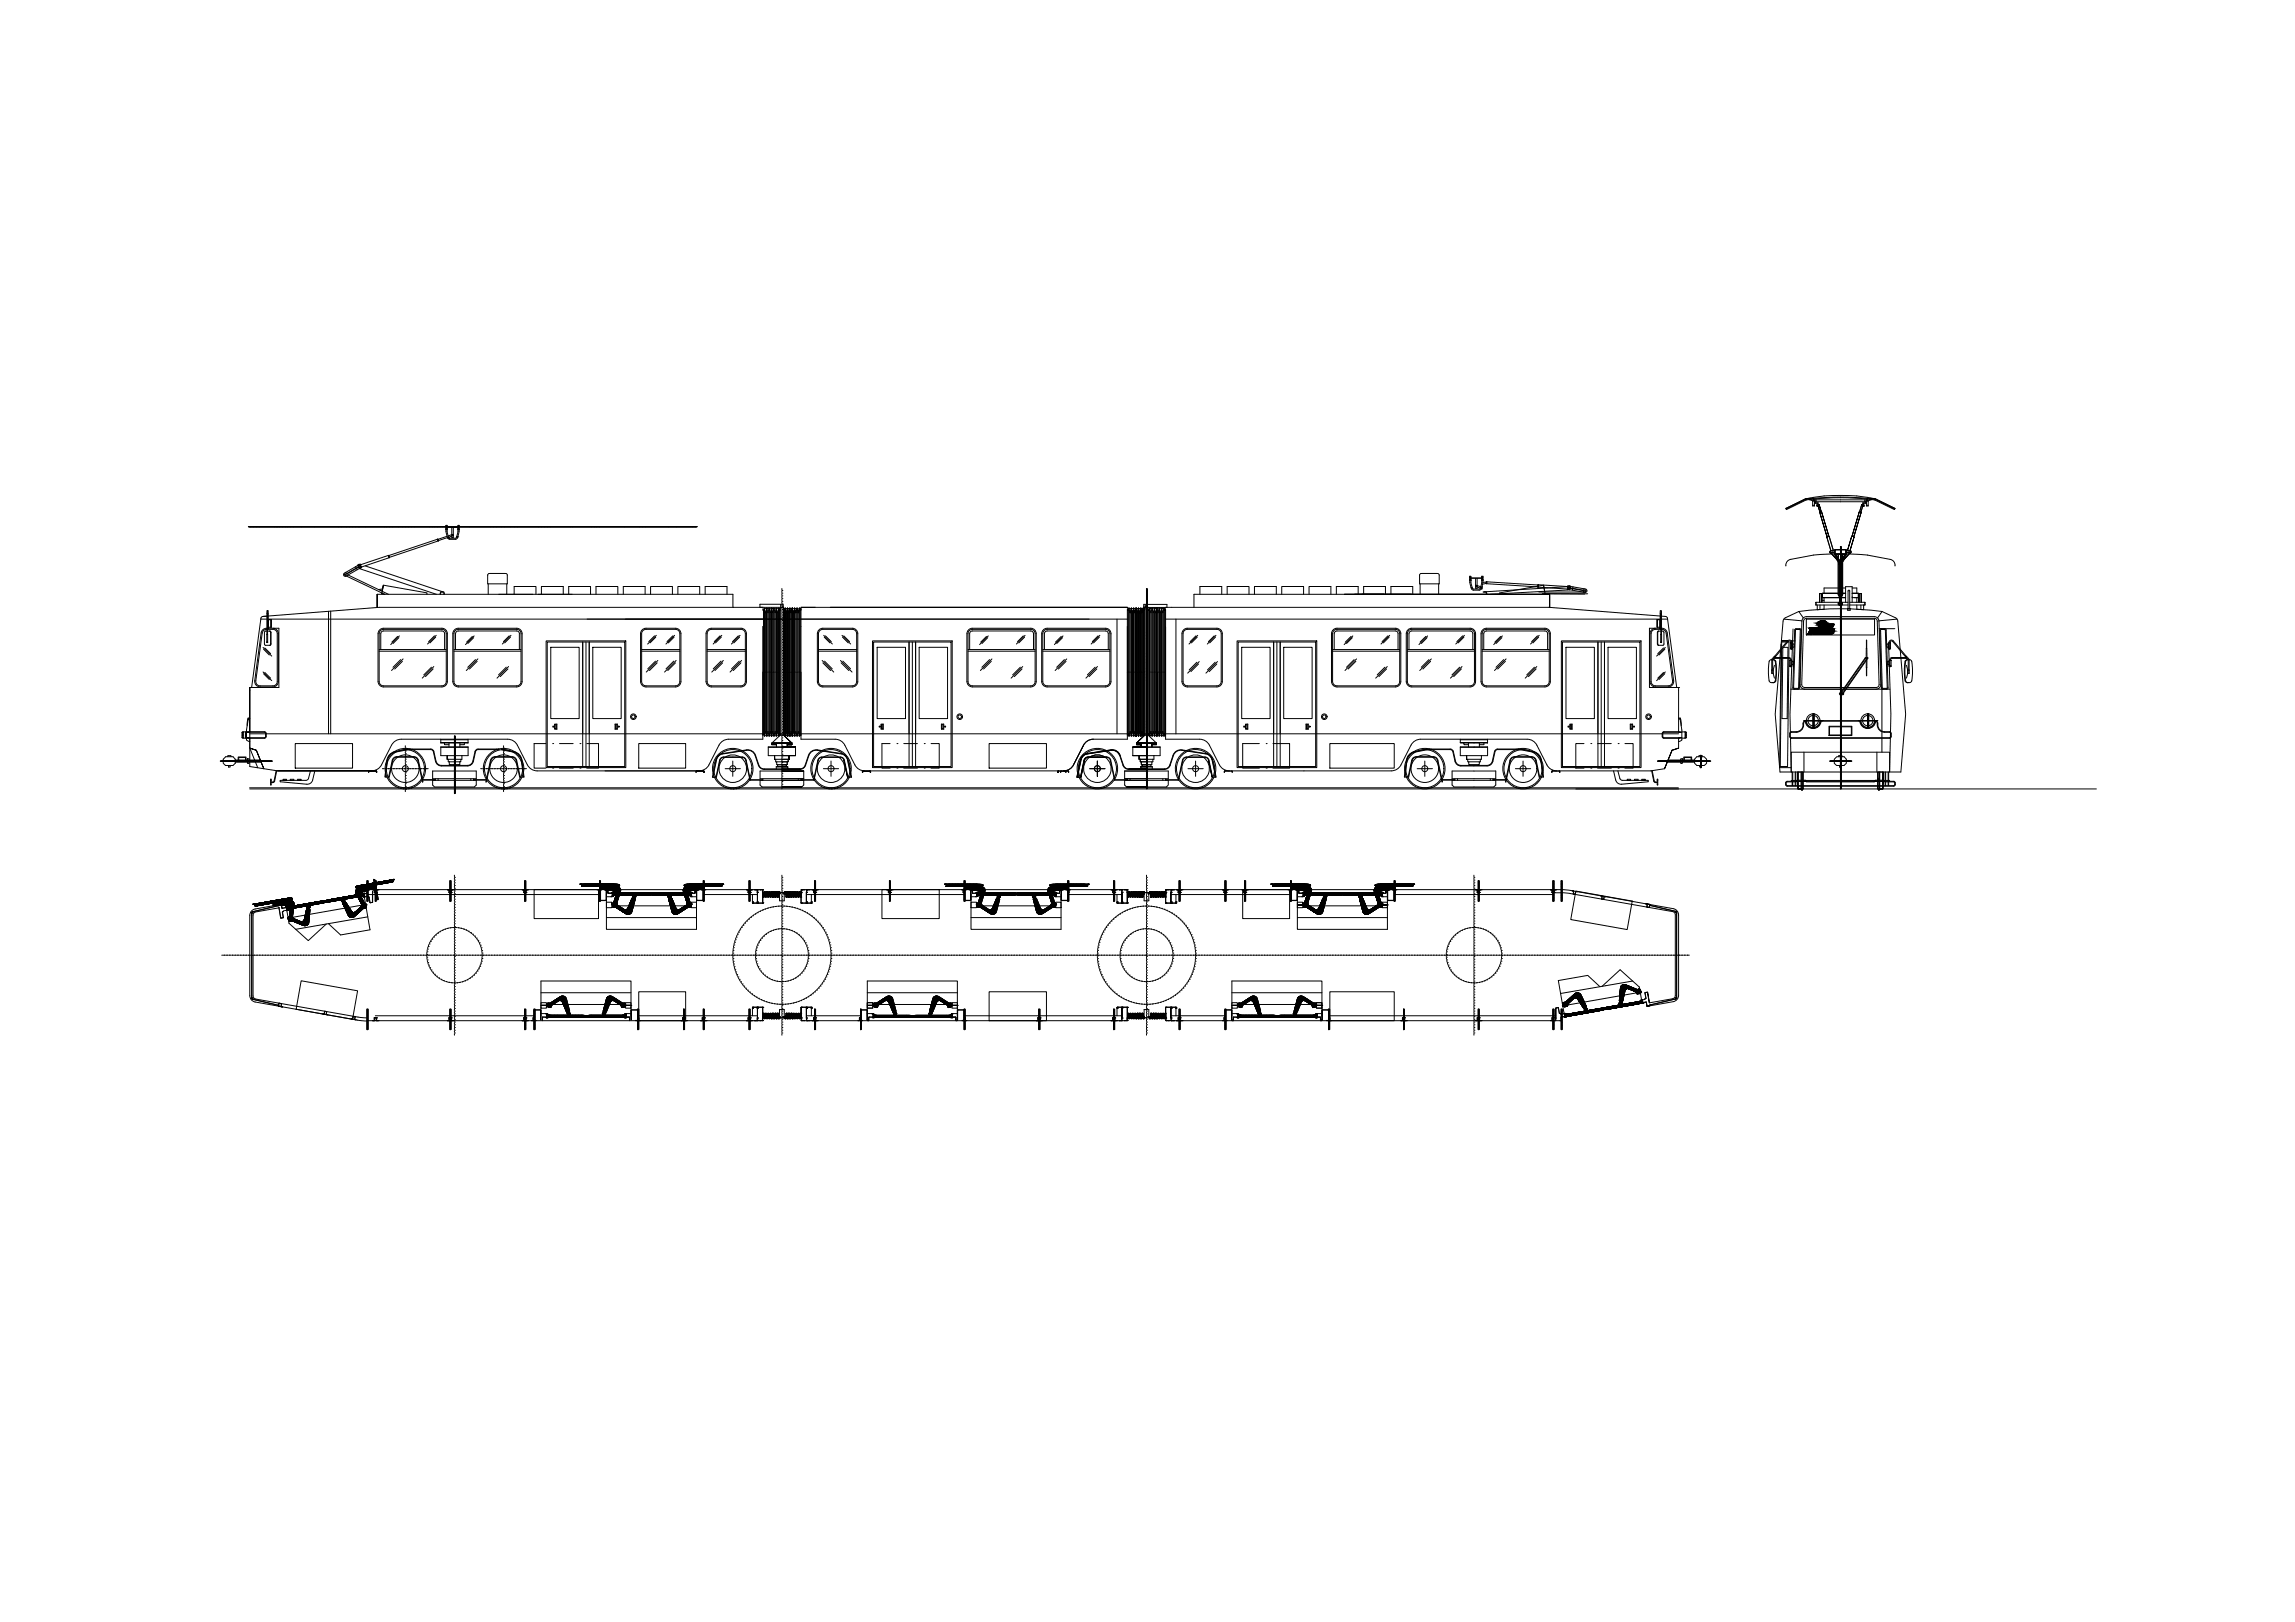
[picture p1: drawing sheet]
<svg xmlns="http://www.w3.org/2000/svg" width="841mm" height="594mm" viewBox="0 0 841 594" stroke-linecap="round" stroke-linejoin="round" font-family="sans-serif">
<!-- layer: Subtire -->
<g fill="none" stroke="#000" stroke-width=".37">
<path d="M160.4 197.5l-17.9 6M160.4 197.5h.1M160.4 197.5l.2 .6M160.5 197.5h.1M160.5 197.5l.2 .5M160.6 198.1l-17.9 6M160.7 198l-.1 .1M160.7 198h.1M163.4 194v.1M163.4 192.9l.3 3.1a1.56 1.56 0 0 0 1.1 1.5h2.3l.6-.9M163.4 193.9l.2-.2 .2 .2 .6 3M163.6 193h.1"/>
<path d="M163.6 192.9l-.2-.5v1.3M163.7 192.9h.2M163.9 196.4l-3.4 1.1M163.9 193.7l-.2-1.3 .1 1.7M163.9 193.2h3.9M163.9 193.1h3.9M164 196.9l-3.3 1.1M164.1 197.1h.1M164.5 197h.1M165.6 196.4l-1.2 .4M165.6 193.2v3.7h.5v-3.7M165.6 195.8l-1.4 .5"/>
<path d="M167.4 196.5h.1M167.4 196.5l-.5 .6h-2.1l-.4-.3M167.7 196.6h.1M167.8 192.4l.2 .5zM167.8 194v.1M167.8 192.9v1.9l-.4 1.7M167.8 193.9l.4-.1v.9l-.5 1.9M168 193h.1M168 192.9l-.2 .8M168 193.7h.1M168.1 192.9h.2M168.3 193.7l-.2-1.3 .1 1.7"/>
<path d="M661.6 182.7l-7.2 3.5 .3 .4 7.1-3.4 1.2-.2M661.6 182.8l-7.1 3.4M662 182.6l-.4 .1M662 182.6l6.5-1 5.9-.1 6 .1 6.4 1M662 182.6l1.6-.1 .1 .2M662 182.6l-.4 .2M663 183v-.3l-1.3 .2-7.2 3.5M663 183l1.6 .5M664.3 185.1h.6M664.6 182.6l-1.6 .1M664.6 182.6v.2M664.6 182.5a99.4 99.4 0 0 1 19.7 0"/>
<path d="M664.6 182.8l.3 .8v1.7h-.6v-1.9M664.6 182.8l-1.6 .2M664.6 182.8a99.2 99.2 0 0 1 19.7 0M664.9 183.8h19.1M664.9 184.3h1.3M664.9 184.2h1.3v.9M665 183.8v.4M665.3 183.8v.5M665.4 183.1v.7M665.5 183.1v.7M665.8 185v.5h.6l-.2-.5M665.8 185h.1"/>
<path d="M665.8 185v.2M665.9 184.3v.9h.3M666.4 184.9l-.2 .3 .2-.3 .3 .2-.3-.2-.2 .3 .2-.3 .3 .2zM666.9 187.6l-.7-2.4 .7 2.4M667.4 187.5l-.7-2.4 .7 2.4M667.6 187.6a.36 .36 0 0 0-.4-.2 .36 .36 0 0 0-.3 .4M669.5 196.6l-2.6-8.8 2.6 8.8M670.2 196.4l-2.6-8.8 2.6 8.8M670.4 196.7l1.5 5M670.4 196.6a.45 .45 0 0 0-.6-.2 .45 .45 0 0 0-.3 .5l1.4 4.8M678.5 196.7l-1.5 5 1.5-5M678.5 196.6a.45 .45 0 0 1 .6-.2 .45 .45 0 0 1 .3 .5"/>
<path d="M679.4 196.9l-1.5 4.8 1.5-4.8M681.3 187.6l-2.6 8.8 2.6-8.8M681.3 187.6a.36 .36 0 0 1 .4-.2 .36 .36 0 0 1 .3 .4M682 187.8l-2.7 8.8 2.7-8.8M682.2 185.1l-.7 2.4M682.3 184.9l-.1 .2 .2-.2 .2 .3-.2-.3-.2 .2 .2-.2 .2 .3zM682.6 184.3h1.4M682.6 185l-.1 .5h.6l-.2-.5M682.6 185.2l-.7 2.4M682.9 184.3v.9h-.3M683.4 183.1v.7M683.6 183.8v.5"/>
<path d="M683.9 183.8v.4M684 184.2h-1.4v1M684 185.1h.6M684 183.1h-19.2v.3M684 183.1v.3M684.1 183l-.1 2.3h.6v-1.9M684.3 182.8l1.5 .2M684.3 182.6l-.2 .4M684.3 182.6l1.6 .1M685.8 183l-1.5 .5M685.8 182.5h.1M685.9 183l1.2 .2 7.1 3.4 .2-.4"/>
<path d="M685.9 182.7l1.3 .2 7.1 3.5M685.9 182.7l-.1 .3M686.8 182.6l-1.6-.1v.2M686.8 182.6l7.6 3.6M686.9 182.6l.4 .1M126.3 210.3l.5 .1-.1 .3-.5-.1zM126.5 211h.1M126.7 209.6l-.5 .3a.62 .62 0 0 0-.2 .9 .62 .62 0 0 0 .8 .2l.5-.3M126.7 209.6l.6 1.1M126.9 211l14.1 6.7-1.1-.2M127.1 210l.1 .1M127.5 210.6l14.8 7.1"/>
<path d="M130.3 207.6l.2 .5M130.6 208.2l.3 .5M131.2 207.7h.2zM131.2 207.7l-4.1 2.3M131.3 207.8l-4.1 2.4M131.6 207.3l.2-.1 .2 .4-.5-.1zM132 206.7l.4 .1M132.1 206.9h-.6l-4.8 2.7M132.3 206.8l-.6-.2-.6 .5M132.3 207.7l-5 3M132.6 207.6l-.4 .5-.5 .1 28.2 9.5M133.8 207.3l28.5 9.5"/>
<path d="M140.1 216.6l.4-2.3-.6 3.2 .1-.3M140.2 216.1l-.8 .1M140.2 215.7l-1.5 .2M140.5 214.3l16 2.9-.1 .5M142.3 203.4l-10.6 3.6M142.3 203.4l.2 .1M142.4 203.4l.2 .9M142.5 203.5l.1 .8M142.6 204.3l-10.7 3.6M161.5 217l-.2 .7M161.5 217.7v-.9h1.2v.9M161.7 216.8h.7"/>
<path d="M162.7 217l.1 .7M178.9 210.2l6.7-.1 .3 .5v3.2h-7.2zM178.9 213.8v3.9M185.7 213.8v3.9M188.4 217.7v-2.9h8v2.9M198.4 217.7v-2.9h8v2.9M208.4 217.7v-2.9h8v2.9M218.4 217.7v-2.9h8v2.9M228.4 217.7v-2.9h8v2.9M238.4 217.7v-2.9h8v2.9M248.4 217.7v-2.9h8v2.9M258.4 217.7v-2.9h8v2.9"/>
<path d="M439.7 217.7v-2.9h8v2.9M449.7 217.7v-2.9h8v2.9M459.7 217.7v-2.9h8v2.9M469.7 217.7v-2.9h8v2.9M479.7 217.7v-2.9h8v2.9M489.7 217.7v-2.9h8v2.9M499.2 217.6h8M499.7 217.7v-2.9h8v2.9M509.2 217.6h8M509.7 217.7v-2.9h8v2.9M520.4 210.2l6.6-.1 .4 .5v3.2h-7.2zM520.4 213.8v3.9"/>
<path d="M527.2 213.8v3.9M538.6 212.3h.1M538.6 211.5l.1-.4-.1 2.2 .5 2M538.6 212.6v.2M538.7 211.7h.2M538.7 211.5v.8M538.8 212.3l-.2 .2M538.8 212.3l.7 2.9M538.9 211.5l.1 1.3M538.9 211.1l.2 .4zM539.1 211.5v.8M539.1 211.8h3.9"/>
<path d="M539.1 211.7h3.9M539.1 215.3h.1M539.5 215.2h.1M540.7 211.8v3.7h.6v-3.7M541.3 215l1.2 .4M541.3 214.5l1.3 .4M542.4 215.6h.1M542.8 215.7h.1M543 212.3l.1-1.2-.1 1.7M543 211.5h.1M543.1 211.7h.2M543.2 214.7v.9"/>
<path d="M543.2 214.9l-.2 .7M543.3 211.5l.2 .8M543.3 211.1l.2 .4zM543.4 213.3l-.3 1.3a1.56 1.56 0 0 1-1 1.6l-2.4-.1-.6-.8M543.4 212.5l-.2-.2-.2 .2-.1 1.4-.7 1.8-2.2 .1-.5-.6M543.5 212.6l-.1 .2M543.5 216.8h1.2v.9M543.5 211.5l-.1 1.8M543.7 216.8h.8M544.5 213.2l-1.1 .1M544.6 213.7h.1M544.6 213.7l19 1.3"/>
<path d="M544.6 213.7l-1.3 .3M544.6 213.2h.1M544.6 213.2v.5M544.7 217l.2 .7M544.7 213.1v.7M544.7 213.1l18.9 1.2M544.7 213.1l-.1 .1M563.6 215h.1M563.6 214.3v.7M563.7 215.1l11.2 .7M563.7 214.2l-.1 .1M563.7 214.2l-.1 .8"/>
<path d="M563.7 214.2l11.3 .7M563.9 216.8h17.1M565.2 217.4l15.5 .2M565.6 214.3l.6 3.2-1.1 .2M566 216.6l-.4-2.3-16 2.9 .1 .5M566.2 217.2v.3h15.6M574.3 215.8l.5 .3 .5-.1M574.4 214.7l-.2 .2M574.5 216.1l-28.3 1.6M574.8 215.1h.3v.5h-.3zM575 214.7l5.5 .9M575 214.7l-31.2 2.1"/>
<path d="M575.4 215.3l.2 .2zM575.5 214.8l-.8-.3-.4 .4M575.6 215.5l4.6 .8M575.6 215.4l4.6 .7M576.2 216.2l4.1 .7M576.3 215.6l-.1 .6-1.7-.4M576.4 215l-.1 .5M580.2 216.1v.1M580.5 215.6l.6 .2a.62 .62 0 0 1 .5 .7 .62 .62 0 0 1-.7 .5l-.6-.1M580.5 215.6l-.2 1.3M580.8 216.1h.3v.5h-.3zM666.8 217.4v3.2v-3.2"/>
<path d="M667.6 217.4h-.8h.8M667.9 218.9v-1.6v1.6M668.4 218.9v1.7M668.4 219.9h-.8M670.6 202l.2 .3M670.6 202.3l.2 .1M670.8 201.9h-.2l.2 .1M670.8 201.7v.9h.2M670.8 201.7v.7v-.7M670.8 202.4v.2v-.2M670.8 201.7h.5zM671 202.4h1.2h-1.2"/>
<path d="M671 202.4l2.7 3.2M671 202.5l2.7 3M671.3 201.7h.4M671.7 201.7h.5h-.5M672.2 201.7l.2-.2v1.1l1.7 2.6v16.2M672.2 201.7v1.3v-.4M672.2 203l1.6 2.5M672.2 202.6l1.7 2.6 .2 1.5M672.2 201.7v.9M672.4 201.4v1.2M673.2 205.1l.5 .7M673.6 205.7v12l.5 .9"/>
<path d="M673.6 217.3h-5.7h5.7M673.6 202.9v1.6v-1.6M673.6 215.4h-5.2v1.9M673.7 205.9v.3M673.8 205.6h.1M673.9 205.8h-.2l.2 .1M673.9 206.2h-.2l.2 .1M674 202.9h-1.3h1.3M674.1 218.9h-6.2h6.2M674.4 202.8l.4 .1M674.4 202.8l4 .1a64.6 64.6 0 0 1 14.2 2l1.3 .7 .5 .9v.8M674.4 202.8l-3.9 .1a64.9 64.9 0 0 0-14.3 2l-1.2 .7-.5 .9-.1 .8"/>
<path d="M674.4 202.8l-.3 .1M674.7 206.7v14M674.8 205.5h-.7h.7M674.8 206.7h-.7h.7M675 206.2h.2l-.2 .1M675 205.8h.2M675.1 205.6h.1M675.2 205.8l-.2 .1M675.2 205.8l.5-.7-.5 .7M675.2 202.9v1.6v-1.6M675.2 215.4h1.1M675.2 205.7v12"/>
<path d="M675.2 217.7l-.5 .9M676.2 202.9h-1.4h1.4M676.3 217.3h-1.1h1.1M676.3 218.9h-1.6h1.6M676.5 201.4h-4.1h4.1M676.5 201.4v1.2l-1.7 2.6v1.5M676.5 201.5l.1 1.5-1.5 2.5M676.6 202.4h1.3v.2l-2.7 3M676.6 202.6l-1.6 2.6-.2 1.5M677.3 216.3l.4-.1 .2 .2v6.5h-.3h-.4zM677.6 201.7h.5M677.6 201.7h-1"/>
<path d="M677.9 202.5l-2.7 3M678.1 201.7v.7v-.7M678.1 202.4v.2v-.2M678.1 201.9h.2l-.2 .1M678.1 201.7v.9h-.2l.2-.2M678.3 202l-.2 .3M678.3 202.3l-.2 .1M678.7 215.4h1.7v1.9M679 218.9h-.3h.3M679 218.9h2M680.4 218.9v1.7M681 217.3h-2.3h2.3"/>
<path d="M681 217.3v1.6v-1.6M681.2 217.4h.8h-.8M682 217.4v3.2v-3.2M95.6 226.8h317.5M96.3 225.8l-.7 .6-3.4 25.4M96.4 237.1l3.2 3.2M96.6 237.8l2.1 2.1M97 237.3l2.2 2.1M97.8 235.3h.3M97.8 232.4h.3v2.8h-.3zM97.8 230.5l-1 .3-.7 1.1-2.4 17.5a1.6 1.6 0 0 0 1.6 1.8M97.8 230.1l-1.4 .5-.7 1.2-2.3 17.5a1.99 1.99 0 0 0 1.9 2.3"/>
<path d="M97.8 231.2h-.7l-.2 .4M97.8 225.7l-1.5 .1M98 225v-.3l.3 2.2-.2 3.2M98 230.5l2.8 .2 .6 .6 .2 .8M98 231.2h1l.3 .4v4.3l-.3 .4-1.7 .1-.3-.3-.1-4.4M98 225v7.4M98.1 225h.1M98.1 223.8l-.1 .8M98.3 226.9v-3.1l-.3-.2-.2 8.8M98.3 226.9v2.8v-2.8M98.3 229.7v.6h-.3h.3zM98.3 226.9h.8h-.8"/>
<path d="M98.3 230.1h3.9v21.7h-10.7M98.8 231.1l.4 .5M99.1 226.9h.2h-.2M99.2 231.7v4.2M99.2 235.8l-.4 .6M99.3 226.9v2.8zM99.4 226.9v2.8h-1.1M100 230.1l1.4 .6 .6 1.4M101.6 232.1v17.9l-.5 .7-.7 .4-5.1 .1M102 232.1l-.1 18-.5 .9-.9 .5-5.2 .1M120.4 223.9v44.9M121.2 223.8v45"/>
<path d="M138.3 222.4v-4.7v4.7v-4.7h130.3v4.7M138.5 232.1v17.5l.6 1.4 1.4 .6h21.4l1.5-.6 .5-1.4v-17.5M138.5 232.1l.6-1.4 1.4-.6h21.4l1.5 .6 .5 1.4M138.9 232.1v17.5l.5 1.1 1.1 .5h21.4l1.2-.5 .4-1.1v-17.5M138.9 232.1l.5-1.1 1.1-.5h21.4l1.2 .5 .4 1.1M138.9 237.9h24.6M138.9 238.5h24.6M139.5 232.1v5.8M139.5 232.1a1 1 0 0 1 1-1h21.4a1 1 0 0 1 1 1M145.7 233.1l-2.1 2.1M146.2 233.6l-2.2 2.1M146.4 232.9l-3.2 3.2"/>
<path d="M159.2 232.9l-2.1 2.1M159.7 233.4l-2.1 2.1M159.9 232.7l-3.2 3.2M162.9 232.1v5.8M165.9 232.1v17.5l.6 1.4 1.4 .6h21.4l1.5-.6 .5-1.4v-17.5M165.9 232.1l.6-1.4 1.4-.6h21.4l1.5 .6 .5 1.4M166.3 232.1v17.5l.5 1.1 1.1 .5h21.4l1.2-.5 .4-1.1v-17.5M166.3 232.1l.5-1.1 1.1-.5h21.4l1.2 .5 .4 1.1M166.3 237.9h24.6M166.3 238.5h24.6M166.9 232.1v5.8M166.9 232.1a1 1 0 0 1 1-1h21.4a1 1 0 0 1 1 1"/>
<path d="M173.1 233.1l-2.1 2.1M173.6 233.6l-2.2 2.1M173.8 232.9l-3.2 3.2M186.6 232.9l-2.1 2.1M187.1 233.4l-2.1 2.1M187.3 232.7l-3.2 3.2M190.3 232.1v5.8M200.1 234.7h29.2v46.4h-29.2zM200.5 235.1h28.4v45.6h-28.4zM201.8 237.1h10.4v26.1h-10.4zM213.5 235.1v45.6M214.7 235.1v45.6"/>
<path d="M215.9 235.1v45.6M217.2 237.1h10.4v26.1h-10.4zM234.7 232.1l.6-1.4 1.4-.6 11.4 .1 1.2 .9 .2 1M234.7 232.1v17.5l.3 1 .7 .7 1 .3h10.8l1.4-.6 .6-1.4v-17.5M235.1 232.1v17.5l.5 1.1 1.1 .5h10.8l.8-.2 .6-.6 .2-.8v-17.5M235.1 232.1l.2-.8 1-.7 11.2-.1 1.2 .5 .4 1.1M235.1 237.9h14M235.1 238.5h14M239.9 232.9l-2.2 2.1M240.3 233.4l-2.1 2.1M240.5 232.7l-3.2 3.2M246.6 232.9l-2.2 2.1"/>
<path d="M247 233.4l-2.1 2.1M247.2 232.7l-3.2 3.2M258.7 232.1v17.5l.3 1 .7 .7 1 .3h10.8l1.5-.6 .5-1.4v-17.5M258.7 232.1l.6-1.4 1.4-.6 11.4 .1 1.2 .9 .2 1M259.1 232.1v17.5l.5 1.1 1.1 .5h10.8l.9-.2 .5-.6 .2-.8v-17.5M259.1 232.1l.3-.8 .9-.7 11.2-.1 1.2 .5 .4 1.1M259.1 237.9h14M259.1 238.5h14M263.9 232.9l-2.2 2.1M264.3 233.4l-2.1 2.1M264.5 232.7l-3.2 3.2M270.6 232.9l-2.2 2.1"/>
<path d="M271 233.4l-2.1 2.1M271.2 232.7l-3.2 3.2M279.5 229.4v41.3h-12.5l-1.8 .5-1 .7-.7 1-4 7.8-1.4 1.2-1.9 .4M279.5 223.1l.2 .4M279.7 223.5h.1M279.8 223.6v45.1M279.9 223.4l-.2 .2M279.9 223.4h.1M280 222.9l.2-.2-.2 46.7M280 222.9h.1M280 222.9v46.5M280 223.2l-.1 .2"/>
<path d="M280.2 222.9h.1M280.2 223.2l.4 1.2M280.6 224.4v43.5M280.9 222.9h.1M280.9 223.2l-.3 1.2M281.1 222.9v46.5M281.1 223.2l.3 1.2M281.1 222.9h.1M281.4 224.4v43.5M281.8 223.2l-.4 1.2M281.8 222.9h.1M281.8 222.9v46.5"/>
<path d="M281.9 223.2l.4 1.2M281.9 222.9h.1M281.9 222.9v46.5M282.3 224.4v43.5M282.6 223.2l-.3 1.2M282.6 222.9h.2M282.6 222.9v23.3M282.7 222.9h.1M282.8 222.9h.1M282.8 223.2l.3 1M283.1 224.2l.1 43.9M283.5 222.9h.1"/>
<path d="M283.5 223.2l-.3 1M283.7 222.9v46.5M283.7 223.2l.3 1.2M283.7 222.9h.1M284 224.4v43.5M284.4 223.2l-.4 1.2M284.4 222.9h.1M284.4 222.9v46.5M284.5 222.9h.1M284.5 223.2l.4 1.2M284.5 222.9v46.5M284.9 224.4v43.5"/>
<path d="M285.3 222.9h.1M285.3 223.2l-.4 1.2M285.3 222.9v46.5M285.4 222.9h.1M285.4 222.9v46.5M285.4 223.2l.1 .2M285.5 223.4h.1M285.6 223.4h.1M285.6 223.4v.1M285.6 223.5l.1 45.3M285.7 223.5h.1M285.7 223.6h.1"/>
<path d="M285.9 223.1l-.2 .4M286.1 222.4h-147.1l-42.7 3.4M286.1 221.4v1.1M286.1 222.5l-.1 46.7M287 221.3v1.2h-.9M287 221.3h-8.5v1.1M287 222.5l.1 .1M287.1 222.6v46.6v-46.6M287.1 223.1l.2 .4M287.3 223.5h.1M287.4 223.6v45.1M287.5 223.4l-.2 .2"/>
<path d="M287.5 223.4h.1M287.6 222.9h.2M287.6 222.9v46.5M287.6 223.2l-.1 .2M287.7 222.9h.1M287.8 222.9h.1M287.8 223.2l.4 1.2M287.8 222.9v46.5M288.2 224.4v43.5M288.5 222.9h.1M288.5 223.2l-.3 1.2M288.7 222.9v46.5"/>
<path d="M288.7 222.9h.1M288.7 223.2l.3 1M289 224.2l.1 43.9M289.1 224.2l.3-1-.3 1M289.4 222.9h.1M289.4 222.9v46.5M289.5 222.9h.1M289.5 222.9v46.5M289.9 224.2l-.4-1 .4 1M289.9 224.2v.2M289.9 224.4v43.5M290.3 223.2l-.4 1.2"/>
<path d="M290.3 222.9h.1M290.3 222.8h.1M290.3 222.8l.1 .1M290.4 222.9h.1M290.4 222.9v23.3M290.7 224.2l-.3-1 .3 1M290.8 224.2v43.9M291.1 222.9h.1M291.1 222.9h.2M291.1 222.9v46.5M291.1 223.2l-.3 1M291.3 222.9h.1"/>
<path d="M291.3 222.9v46.5M291.6 224.2l-.3-1 .3 1M291.6 224.2v43.7l-.3 1.2M292 222.9l.1-.2-.1 46.7M292 223.2l-.3 1.2M292 222.9h.1M292 222.9v46.5M292.2 222.9h.1M292.2 223.2l.3 1M292.5 224.2l.4-1-.4 1M292.6 224.2v43.9M292.9 222.9l.1-.2-.1 46.7"/>
<path d="M292.9 222.9v46.5M292.9 222.9h.1M293 222.9h.1M293 223.2l.1 .2M293.2 223.4h.1M293.2 223.4v.1M293.3 223.5v.1M293.3 223.6v45.1M293.3 223.5h.1M293.5 223.1l-.2 .4M293.5 222.4h10.8M298.7 222.4h-5.2v48.3h12.5l1.9 .5 1 .7 .7 1 3.7 7.3"/>
<path d="M299.5 232.1v17.5M299.5 232.1l.6-1.4 1.4-.6 11.4 .1 1.2 .9 .2 1M299.9 232.1v17.5l.5 1.1 1.1 .5h10.8l.8-.2 .6-.6 .2-.8v-17.5M299.9 232.1l.5-1.1 1.1-.5 11.3 .1 .9 .7 .2 .8M299.9 237.9h14M299.9 238.5h14M301.9 232.7l3.1 3.2M302 233.4l2.2 2.1M302.5 232.9l2.1 2.1M308.6 232.7l3.1 3.2M308.7 233.4l2.2 2.1M309.2 232.9l2.1 2.1"/>
<path d="M314.3 232.1v17.5l-.5 1.4-1.5 .6h-10.8l-1.4-.6-.6-1.4M319.7 234.7h29.2v46.4h-29.2zM320.1 235.1h28.4v45.6h-28.4zM321.4 237.1h10.4v26.1h-10.4zM333.1 235.1v45.6M334.3 235.1v45.6M335.5 235.1v45.6M336.8 237.1h10.4v26.1h-10.4zM354.3 232.1v17.5l.6 1.4 1.4 .6M354.7 232.1v17.5l.5 1.1 1.1 .5M354.7 237.9h24.6M354.7 238.5h24.6"/>
<path d="M355.3 232.1v5.8M356.3 231.1h21.4a1 1 0 0 1 1 1M356.3 230.1h21.4l1.4 .6 .6 1.4M356.3 230.5h21.4l1.2 .5 .4 1.1M356.3 231.1a1 1 0 0 0-1 1M356.3 230.5l-1.1 .5-.5 1.1M356.3 230.1l-1.4 .6-.6 1.4M361.5 233.1l-2.1 2.1M362 233.6l-2.1 2.1M362.2 232.9l-3.2 3.2M375 232.9l-2.1 2.1M375.5 233.4l-2.2 2.1"/>
<path d="M375.7 232.7l-3.2 3.2M378.7 232.1v5.8M379.3 232.1v17.5M379.7 232.1v17.5l-.6 1.4-1.4 .6h-21.4M381.7 232.1v17.5l.6 1.4 1.4 .6h21.4l1.4-.6 .6-1.4v-17.5M381.7 232.1l.6-1.4 1.4-.6h21.4l1.4 .6 .6 1.4M382.1 232.1v17.5l.5 1.1 1.1 .5h21.4l1.2-.5 .4-1.1v-17.5M382.1 232.1l.5-1.1 1.1-.5h21.4l1.2 .5 .4 1.1M382.1 237.9h24.6M382.1 238.5h24.6M382.7 232.1a1 1 0 0 1 1-1h21.4a1 1 0 0 1 1 1M382.7 232.1v5.8"/>
<path d="M388.9 233.1l-2.1 2.1M389.4 233.6l-2.1 2.1M389.6 232.9l-3.2 3.2M402.4 232.9l-2.1 2.1M402.9 233.4l-2.2 2.1M403.1 232.7l-3.2 3.2M406.1 232.1v5.8M409.3 226.8v42M413.1 222.4h-108.8h108.8M413.2 223.1l-.1 47.6-13.1 .1-1.7 .7-1.2 1.4M413.2 223.1l.1 .4M413.2 223.1v.4"/>
<path d="M413.2 223.5h.1M413.3 223.5h.1M413.3 223.6h.1M413.4 223.6v45.1M413.4 223.5h.1M413.4 223.4v.1M413.5 223.4h-.1M413.5 223.4h.1M413.6 222.9h.1M413.6 222.9v46.5M413.6 223.2l-.1 .2M413.8 222.8v.1"/>
<path d="M413.8 222.8l-.2 .1M413.8 222.9h.1M413.8 222.9v46.5M414.1 224.2l-.3-1 .3 1M414.1 224.2v.2M414.1 224.4v43.5M414.5 222.9l.1-.2-.1 46.7M414.5 222.9h.1M414.5 223.2l-.3 1.2M414.5 222.9v46.5M414.7 222.9h.1M415 224.2l-.3-1 .3 1"/>
<path d="M415 224.2l.4-1-.4 1M415.1 224.2v43.9M415.4 222.9h.1M415.5 222.9v46.5M415.5 222.9h.1M415.9 224.2l-.4-1 .4 1M415.9 224.2v.2M415.9 224.4v43.5M415.9 224.2l.4-1-.4 1M416.3 222.9h.1M416.3 222.9v23.3M416.4 222.9h.1"/>
<path d="M416.4 223.2l.3 1M416.7 224.2l.1 .2M416.8 224.4v43.5M416.8 224.2v.2M417.1 222.9l.1-.2-.1 46.7M417.1 222.9h.1M417.1 222.9v46.5M417.1 223.2l-.3 1M417.3 223.2l.3 1.2M417.3 222.9h.1M417.6 224.4v43.5M418 223.2l-.4 1.2"/>
<path d="M418 222.9h.1M418.1 222.9v46.5M418.1 222.9h.1M418.1 223.2l.4 1M418.5 224.2v.2M418.5 224.4v43.5M418.5 224.2l.4-1-.4 1M418.9 222.9h.1M418.9 222.9v46.5M419 222.9h.1M419 222.9v46.5M419 223.2l.1 .2"/>
<path d="M419.1 223.4h.1M419.2 221.9v.6h.8M419.2 221.9v-.6l8.4 .1v1.1h-7.9M419.2 221.9v.6M419.2 223.4v.1M419.2 223.5l.1 45.3M419.3 223.6h.1M419.3 223.5h.1M419.5 223.1l-.2 .4M419.5 223.1h.1M419.6 222.5h-.4h.8M419.7 222.5l-.1 46.7"/>
<path d="M419.7 222.5v-.6v.6M420 221.4v1.1M420.5 221.9v.6M420.6 222.5l.1 46.7M420.8 223.1l.1 .4M420.8 223.1h-.1M420.9 223.6h.1M420.9 223.5h.1M421 223.6v45.1M421 223.5h.1M421 223.4v.1M421.1 223.4h-.1"/>
<path d="M421.1 223.4h.1M421.2 222.9h.2M421.2 222.9h.1M421.2 222.9v46.5M421.2 223.2l-.1 .2M421.4 222.9h.1M421.4 223.2l.4 1.2M421.4 222.9v46.5M421.8 224.4v43.5M422.1 222.9l.1-.2-.1 46.7M422.1 223.2l-.3 1.2M422.1 222.9h.1"/>
<path d="M422.1 222.9v46.5M422.3 222.9h.1M422.3 223.2l.3 1M422.6 224.2v.2M422.6 224.4v43.5M422.7 224.2l-.1 .2M423 222.9h.1M423 223.2l-.3 1M423.1 222.9v46.5M423.1 223.2l.4 1.2M423.1 222.9h.1M423.5 224.4v43.5"/>
<path d="M423.9 223.2l-.4 1.2M423.9 222.9h.1M423.9 222.8h.1M423.9 222.8l.1 .1M424 222.9h.1M424 222.9v23.3M424 223.2l.3 1M424.3 224.2l.1 .2M424.4 224.4v43.5M424.4 224.2v.2M424.7 222.9h.2M424.7 222.9v46.5"/>
<path d="M424.7 223.2l-.3 1M424.7 222.9h.1M424.9 222.9h.1M424.9 223.2l.3 1.2M424.9 222.9v46.5M425.2 224.4v43.5M425.6 223.2l-.3 1.2M425.6 222.9h.1M425.7 222.7v46.9M425.7 222.7l.1 .2M425.8 223.2l.3 1.2M425.8 222.9h.1"/>
<path d="M425.8 222.9v46.5M426.1 224.4v43.5M426.5 222.9h.1M426.5 223.2l-.4 1.2M426.5 222.9v46.5M426.6 222.9h.1M426.6 222.9v46.5M426.6 223.2l.2 .2M426.8 223.4h.1M426.8 223.4v.1M426.8 223.5h.1M426.9 223.6h.1"/>
<path d="M426.9 223.6v45.1M426.9 223.5h.1M427 223.5h.1M427 223.5l.1-.4v47.6h12.5l1.8 .5 1 .7 .8 1 4 7.8 1.4 1.2 1.8 .4M427.1 222.4h140.6l40.7 3.2M427.1 226.8h184M430.9 226.8v42M433.1 232.1v17.5l.6 1.4 1.4 .6h10.8l1-.3 .8-.7 .2-1v-17.5M433.1 232.1l.6-1.4 1.4-.6 11.4 .1 1.2 .9 .2 1M433.5 232.1v17.5l.5 1.1 1.1 .5h10.8l.8-.2 .6-.6 .2-.8v-17.5M433.5 232.1l.3-.8 .9-.7 11.2-.1 1.2 .5 .4 1.1M437.5 222.4v-4.7h130.4h-75.2h75.2v4.7"/>
<path d="M438.3 232.9l-2.2 2.1M438.7 233.4l-2.1 2.1M438.9 232.7l-3.2 3.2M445 232.9l-2.2 2.1M445.4 233.4l-2.1 2.1M445.6 232.7l-3.2 3.2M453.3 234.7h29.2v46.4h-29.2zM453.7 235.1h28.4v45.6h-28.4zM455 237.1h10.4v26.1h-10.4zM466.7 235.1v45.6M467.9 235.1v45.6M469.1 235.1v45.6"/>
<path d="M470.4 237.1h10.4v26.1h-10.4zM487.9 232.1v17.5l.6 1.4 1.4 .6h21.4l1.4-.6 .6-1.4v-17.5M487.9 232.1l.6-1.4 1.4-.6h21.4l1.4 .6 .6 1.4M488.3 232.1v17.5l.5 1.1 1.1 .5h21.4l1.2-.5 .4-1.1v-17.5M488.3 232.1l.5-1.1 1.1-.5h21.4l1.2 .5 .4 1.1M488.3 237.9h24.6M488.3 238.5h24.6M488.9 232.1v5.8M488.9 232.1a1 1 0 0 1 1-1h21.4a1 1 0 0 1 1 1M495.1 233.1l-2.1 2.1M495.6 233.6l-2.2 2.1M495.8 232.9l-3.2 3.2"/>
<path d="M508.6 232.9l-2.1 2.1M509.1 233.4l-2.1 2.1M509.3 232.7l-3.2 3.2M512.3 232.1v5.8M515.3 232.1v17.5l.6 1.4 1.4 .6h21.4l1.4-.6 .6-1.4v-17.5M515.3 232.1l.6-1.4 1.4-.6h21.4l1.4 .6 .6 1.4M515.7 232.1v17.5l.5 1.1 1.1 .5h21.4l1.2-.5 .4-1.1v-17.5M515.7 232.1l.5-1.1 1.1-.5h21.4l1.2 .5 .4 1.1M515.7 237.9h24.6M515.7 238.5h24.6M516.3 232.1v5.8M516.3 232.1a1 1 0 0 1 1-1h21.4a1 1 0 0 1 1 1"/>
<path d="M522.5 233.1l-2.1 2.1M523 233.6l-2.2 2.1M523.2 232.9l-3.2 3.2M536 232.9l-2.1 2.1M536.5 233.4l-2.1 2.1M536.7 232.7l-3.2 3.2M539.7 232.1v5.8M542.7 232.1v17.5l.6 1.4 1.4 .6h21.4l1.5-.6 .5-1.4v-17.5M542.7 232.1l.6-1.4 1.4-.6h21.4l1.5 .6 .5 1.4M543.1 232.1v17.5l.5 1.1 1.1 .5h21.4l1.2-.5 .4-1.1v-17.5M543.1 232.1l.5-1.1 1.1-.5h21.4l1.2 .5 .4 1.1M543.1 237.9h24.6"/>
<path d="M543.1 238.5h24.6M543.7 232.1v5.8M543.7 232.1a1 1 0 0 1 1-1h21.4a1 1 0 0 1 1 1M549.9 233.1l-2.1 2.1M550.4 233.6l-2.2 2.1M550.6 232.9l-3.2 3.2M563.4 232.9l-2.1 2.1M563.9 233.4l-2.1 2.1M564.1 232.7l-3.2 3.2M567.1 232.1v5.8M572.2 234.7h29.2v46.4h-29.2zM572.6 235.1h28.4v45.6h-28.4z"/>
<path d="M573.9 237.1h10.4v26.1h-10.4zM585.6 235.1v45.6M586.8 235.1v45.6M588 235.1v45.6M589.3 237.1h10.4v26.1h-10.4zM606.7 230.1l-1.4 .6-.6 1.4M607.3 226.9v2.8zM607.3 229.7h1.1M607.5 231.7v4.1l.4 .6M607.6 226.9h-.3h.3M607.9 231.1l-.4 .5M608.3 229.7v.6h.3h-.3z"/>
<path d="M608.3 230.1h-3.8v21.7h10.6M608.4 226.9v2.8v-2.8M608.4 226.9h-.8h.8M608.5 226.9v3.2M608.5 226.9h.1M608.5 223.6l-.1 3.3M608.6 235.3h.3M608.6 232.4h.3M608.6 223.8v.9M608.6 231.2h-1l-.2 .4v4.3l.2 .4 1.8 .1 .3-.3 .1-4.4M608.6 224.9l-.1 2M608.6 230.5l-2.7 .2-.6 .6-.2 .8"/>
<path d="M608.6 224.6v.1M608.6 225h.1M608.7 223.6l.2 11.6h-.3v-10.5M608.9 230.1l1.4 .5 .7 1.2 2.3 17.5a1.99 1.99 0 0 1-2 2.3l-5.2-.1-.8-.5-.6-.9v-18M608.9 230.5l1 .3 .7 1.1 2.3 17.5a1.6 1.6 0 0 1-1.6 1.8l-5.1-.1-.7-.4-.4-.7v-17.9M608.9 231.2h.7l.2 .4M608.9 225.7l1.7 .2 .5 .5 3.3 25.4M609.6 237.3l-2.1 2.1M610.1 237.8l-2.1 2.1M610.3 237.1l-3.2 3.2M652.5 238.3l-.2 2.5M652.7 238.1l-.1 2.7"/>
<path d="M652.7 235.9v1.7M652.8 234.7h2.3h-2.3M652.9 237.8v3M653.3 237.3v3.5M653.5 237.1h1.7v3.7M653.7 226.8l6.6 .6M654.7 235.1h-1.8v2.2M655.1 235.1h.5l-.1 5.7M656.1 235.5h.8v2h-.8zM656.1 237.5h.8v.2h-.8zM656.4 235.5l-.4-.7-.7 .2-4.7 5.6M656.4 234.7h1.4"/>
<path d="M656.5 235.3v2.6M656.7 235.5a.92 .92 0 0 0-.6-1 .92 .92 0 0 0-1 .3l-4.8 5.6M656.9 235.9h.6v1.1h-.6zM657.1 230.4l-1.1 31.2 .1 6.5M658 230.6l1.7 .1-.6 21.2-.2 .2-1.6-.2zM659.2 224l-4.9 2.3-.8 .8-.9 10.6M659.2 224l1.6 2.3M659.2 224a116 116 0 0 1 30.5 0M660 230.8l-.6 21.1-.5 .5M660 230.8l-.5-.5h-1.3l-.5 .5-.7 21.1 .5 .5M661.9 226.8h25v5.8h-25zM665.5 220.6v1h8.6"/>
<path d="M665.9 221.6v1.7l2.5-.1v-1.6M666.9 221.6v1.6M667.6 220.6v-3.2v3.2M673.7 221l.2 .4-.2-.2M673.9 221.2l.2 .2M673.9 221.6v-.2v.2M673.9 220.6h-8.5l.1 1M674.1 220.8l-.2-.2-.2 .2h.4v.2M674.1 220.6h.1M674.1 221.2v.5v-.9h-.2v.6h.2M674.1 220.5h.1M674.1 221.7h.7"/>
<path d="M674.1 220.7l.3 .3zM674.4 221l.3-.3zM674.7 220.5l.1 .6M674.8 221.1v.6v-.5M674.8 221.6h2.4M674.8 220.6h.1M674.8 221v-.2h.4v.4M674.8 221.1l.2-.3v.6h-.2M674.8 220.8l.2-.2 .2 .2M674.8 221.1v.3l.2-.2M675 221.6v-.2v.2M675 221.4h.2"/>
<path d="M675 220.6h2.2M675 221.2h.2M675.2 221.2h.1M676.3 220.6v-5.7h2.4v5.7M677.1 222.9v.6l.5 .1 .4-.1v-.6M677.2 222.8h.7M677.8 220.6h5.6v1M680.4 221.6v1.6l2.5 .1v-1.7M681.2 220.6v-3.2v3.2M681.9 221.6v1.6M683.4 220.6v1h-5.6M684 237.5v-3l.1 3"/>
<path d="M688.6 230.3h5.8M689.2 230.6h1.5l.2 .2 .7 21.1-.2 .2-1.6-.2zM689.4 230.3l-.5 .5 .6 21.1 .5 .5M689.7 224l4.9 2.3 .8 .8 2.9 34.5-1.7 21.2h-4.1M689.7 224l-1.7 2.3M690.7 230.3l.5 .5 .7 21.1-.5 .5M691.4 235.9h.6v1.1h-.6zM692 235.5h.8v2h-.8zM692 237.5h.8v.2h-.8zM692.1 235.9l.8 25.7-.4 21.2M692.2 235.5a.93 .93 0 0 1 .6-1 .93 .93 0 0 1 1 .3l4.7 5.6M692.4 235.3v2.6"/>
<path d="M692.5 235.5l.4-.7 .7 .2 4.7 5.6M695.2 226.8l-6.6 .6M91.5 252.9v-1.1v1.1M91.5 251.8h.1M96.4 246.1l3.2 3.2M96.6 246.8l2.1 2.1M97 246.3l2.2 2.1M146.8 241.6l-2.8 2.8M147.5 242.2l-2.9 2.8M147.7 241.3l-4.2 4.3M158.1 244.4l-2.8 2.8M158.7 245l-2.8 2.8"/>
<path d="M159 244.1l-4.3 4.3M174.2 241.6l-2.8 2.8M174.9 242.2l-2.9 2.8M175.1 241.3l-4.2 4.3M185.5 244.4l-2.8 2.8M186.1 245l-2.8 2.8M186.4 244.1l-4.3 4.3M240.2 242.2l-2.8 2.8M240.8 242.8l-2.8 2.8M241.1 241.9l-4.3 4.3M246.9 242.2l-2.8 2.8M247.5 242.8l-2.8 2.8"/>
<path d="M247.8 241.9l-4.3 4.3M264.2 242.2l-2.8 2.8M264.8 242.8l-2.8 2.8M265.1 241.9l-4.3 4.3M270.9 242.2l-2.8 2.8M271.5 242.8l-2.8 2.8M271.8 241.9l-4.3 4.3M282.6 246.2v23.2v-23.2M282.8 246.2v23.2v-23.2M282.8 246.2v-23.3v23.3M290.3 246.2v23.2v-23.2M290.3 246.2v-23.3v23.3"/>
<path d="M290.4 246.2v23.2v-23.2M301.3 241.9l4.2 4.3M301.5 242.8l2.9 2.8M302.2 242.2l2.8 2.8M308 241.9l4.2 4.3M308.2 242.8l2.9 2.8M308.9 242.2l2.8 2.8M362.6 241.6l-2.8 2.8M363.3 242.2l-2.9 2.8M363.5 241.3l-4.2 4.3M373.9 244.4l-2.8 2.8M374.5 245l-2.8 2.8"/>
<path d="M374.8 244.1l-4.3 4.3M379.3 249.6l-.4 1.1-1.2 .5h-21.4M390 241.6l-2.8 2.8M390.7 242.2l-2.9 2.8M390.9 241.3l-4.2 4.3M401.3 244.4l-2.8 2.8M401.9 245l-2.8 2.8M402.2 244.1l-4.3 4.3M416.3 246.2v23.2v-23.2M416.4 246.2v23.2v-23.2M416.4 246.2v-23.3v23.3M423.9 246.2v23.2v-23.2"/>
<path d="M423.9 246.2v-23.3v23.3M424 246.2v23.2v-23.2M438.6 242.6l-2.8 2.8M439.2 243.2l-2.8 2.8M439.5 242.3l-4.3 4.2M445.3 242.6l-2.8 2.8M445.9 243.2l-2.8 2.8M446.2 242.3l-4.3 4.2M496.2 241.6l-2.8 2.8M496.9 242.2l-2.9 2.8M497.1 241.3l-4.2 4.3M507.5 244.4l-2.8 2.8"/>
<path d="M508.1 245l-2.8 2.8M508.4 244.1l-4.3 4.3M523.6 241.6l-2.8 2.8M524.3 242.2l-2.9 2.8M524.5 241.3l-4.2 4.3M534.9 244.4l-2.8 2.8M535.5 245l-2.8 2.8M535.8 244.1l-4.3 4.3M551 241.6l-2.8 2.8M551.7 242.2l-2.9 2.8M551.9 241.3l-4.2 4.3M562.3 244.4l-2.8 2.8"/>
<path d="M562.9 245l-2.8 2.8M563.2 244.1l-4.3 4.3M609.6 246.3l-2.1 2.1M610.1 246.8l-2.1 2.1M610.3 246.1l-3.2 3.2M615.1 251.8h.1M615.1 251.8v16.2M649.2 245.4h.6M649.3 241.6l-.7 .2a15 15 0 0 0 0 8l1.4 .2h-.4M649.6 241.6l.9 .2a15 15 0 0 1 0 8l-.5 .2M649.8 241.6l.5 .2a14.8 14.8 0 0 1 0 8l-.5 .2M650.2 240.4h.3l.1 .6h-.5z"/>
<path d="M650.2 240.8l-.6 .3-.3 .6-.1 4.9h.6M650.3 243.7l-.5 1.5v1.6l.5 1.6M650.6 240.8h4.9M652.3 241.1l-1.8 20.5 1.8 21.2h4.1M652.6 241.1l-.4 40.1h4.1M652.9 241.1l-.5 39.6h2.7l.4-39.6M653.3 241.1l-.3 22.1h1.9l.3-22.1M655.5 241.1l-5.7 .2-.2 5.3M655.5 241.1l.4 .2 .2 .5M655.5 240.8l.7 .3 .2 .7M655.9 241.8h.8v2h-.8zM655.9 243.9h.8v.2h-.8z"/>
<path d="M656.3 241.7v2.6M656.3 252.4h36.3M656.7 242.2h.6v1.2h-.6zM661.3 252.4a1.7 1.7 0 0 1-1.7-1.7l.7-23.2 .5-1.2 1.2-.5h24.9l1.1 .5 .6 1.2 .6 23.2a1.7 1.7 0 0 1-1.7 1.7M683.5 240.9l-9 13M683.6 241.1v-.2l.9 .1-9.1 13M683.9 240.9v-3.4h.2l.1 3.4M683.9 241.1v.5M683.9 241.9v2.6h.2M684 244.5v3l.1-3M684.2 241.5l-.1 3M684.2 241.2l-8.9 12.7"/>
<path d="M684.4 241.1h-.8l-9 12.9M688.6 250.7l-.3 .8-.8 .3h-26.2l-.7-.3-.3-.8 .6-23.2 .3-.6 .8-.4h24.9l.6 .2 .4 .8 .7 23.2M689.6 252.3v23.2M691.6 242.2h.6v1.2h-.6zM692.2 241.8h.8v2h-.8zM692.2 243.9h.8v.2h-.8zM692.6 241.7v2.6M692.8 241.8l.2-.5 .4-.2 5.7 .2 .2 5.3M698.3 240.8h-4.9l-.7 .3-.2 .7M698.3 240.6v.4h.5v-.4M698.3 240.6l.2-.2 .3 .2M698.6 243.7l.5 1.5v1.6l-.5 1.6"/>
<path d="M698.7 240.8l.6 .3 .3 .6v3.7M699.1 245.4h.6v1.2h-.6M699.1 241.6l-.5 .2a15 15 0 0 0 0 8l.5 .2M699.3 241.6l-.9 .2a15 15 0 0 0 0 8l.5 .2M699.6 241.6l.7 .2a14.7 14.7 0 0 1 0 8l-1.4 .2h.4M81.8 278.8h.1M82.7 277.2h2.7l.8 .9v1.5l-.8 .8h-2.8l-.8-.8v-1.5zM83.4 277.2v-.4h1.3v.4M86.2 278.4h9.2M86.2 279.2h9.5M87.3 278.4v-1.1h2.9v1.1M87.5 278.4v-.9h2.5v.9"/>
<path d="M88.7 268.5l.1 .8M88.7 269.9l.4 .1-.4 .1M88.7 270.1l.2 .2 2.6 .1M88.7 268.3l.4 .1-.4 .1M88.7 269.9v.2M88.7 269.1v.2M88.7 268.3v.2M88.8 269.3l-.1 .6M89 268.8v.8zM89.3 268l-.2 2.2 .2 .1M89.9 269.9l.4 .1-.4 .1M89.9 268.5l.1 .8"/>
<path d="M89.9 270.1l.2 .2M89.9 268.3l.4 .1-.4 .1M89.9 269.9v.2M89.9 269.1v.2M89.9 268.3v.2M90 269.3l-.1 .6M90.1 268l-.2 .3M90.2 268.8v.8zM90.3 270.1l.2 .2M90.5 268l-.2 .2M90.7 277.9h.6v1.7h-.6v-1.6M90.9 263.6l-.6 3.8v3.6l1.2 .6"/>
<path d="M90.9 263l-.3 2.8M91.5 268v-15.1v20.9M91.5 268l5.7 .1 .3 .3v1.4l-.6 .6M91.5 268l-1.2 .2h6.6l.4 .4-.2 1.5-6.8 .1 1.2 .2M91.5 268.1l-2.6-.1-.2 .3M91.5 263h-.6v.6M91.5 270.4h5.4M91.5 270.4v10.3l10.2 1.6M91.5 274l3 7.2M91.5 268.8h523.6M91.5 263.2l-.6 .4M93.9 274.8l-2.4-.8 2.4 .8"/>
<path d="M141.8 278.4l-.8 6.2h.2M142 278.4l-.8 6.2h1.4l1.3-6.1 .7-.9 .8-.3h6.3l.8 .3 .6 .9 1.7 7.9h.2l-1.7-7.9-.4-.8-.8-.5-6.7-.1-.9 .3-.8 1.1-1.3 6.1M151 274.3v.2M157.8 274.3l-8 .1-5.1 .9a3.6 3.6 0 0 0-2.9 3.1M157.8 274.3l1.1 .6 .9 3.9 .4 .8 .7 .5 .8 .2h9.6l.9-.2 .7-.5 1.3-4.7 1-.6M161.5 270.7v1.4h10v-1.4M161.5 273.7h10M161.5 272h10M161.5 270.9h10M161.5 273.6h10v3.2h-10zM162.9 272.1v.6h1.6M163.9 278.1v-1.3v1.3"/>
<path d="M163.9 278.1h5M164.3 278.1v.9h4.2M164.5 272.1v1.5M164.6 279v1h.4v.3M168.5 279v1h-.3v.3M168.5 272.1v1.5M169.3 276.8v1.3h-.4v.9h-.4M170.2 272.1v.6h-1.7M175.2 274.3h7.7M182 274.3v.2M182.9 274.5l-8 .1-.6 .7-1 4-1 1-1 .2h-9.6l-.9-.2-1-1-1-4-.6-.7h-8.3l-5.2 .9a3.3 3.3 0 0 0-2.5 2.2M183.8 274.6l4.5 .9a3.4 3.4 0 0 1 2.6 2.2"/>
<path d="M183.8 274.4l4.6 .9a3.6 3.6 0 0 1 2.9 3.1M186 270.7l-39.6 .1-1.7 .7-.9 .9-4.7 8.8-1.6 .9-1.3 .2M186 270.7l1.3 .2 1.5 1 4.8 8.8 .9 .9 1.7 .7h61.5M191.1 278.4l.7 6.2h-1.4l-1.3-6.1-.6-.9-.8-.3h-6.3l-.8 .3-.7 .9-1.7 7.9h-.1l1.6-7.9 .5-.8 .7-.5 6.8-.1 .9 .3 .7 1.1 1.3 6.1M191.2 278.4l.8 6.2h-.2M203.2 265.2h.9v1.9h-.9zM203.4 265.4h.5v1.5h-.5zM225.4 265.2h.8v1.9h-.8zM225.6 265.4h.4v1.5h-.4zM268.5 278.7v5.6M276.7 276.7l1.4 4 1 .9 7.5 .2M276.7 276.7a3.3 3.3 0 0 0-4.6-1.7l-7.3 1.2-1.4 .6-.8 1.4-1.4 6.5"/>
<path d="M279.1 268.8h.1M279.7 268.8l-.2 .5M279.7 268.8h.1M279.8 268.8h-.1M279.8 268.8h.1M279.8 268.9h.1M279.9 268.9h.1M279.9 269l.1 .2M280 269.4h.1M280.2 269.4h.1M280.6 267.9l-.4 1.2M280.6 267.9l.3 1.2"/>
<path d="M280.9 269.4h.1M281.1 269.4h.1M281.4 267.9l-.3 1.2M281.4 267.9l.4 1.2M281.5 273.7h10M281.8 269.4h.1M281.9 269.4h.1M282.3 267.9l-.4 1.2M282.3 267.9l.3 1.2M282.6 269.4h.2M282.7 269.4h.1M282.8 269.4h.1"/>
<path d="M282.9 272.1h3.6h-3.6M282.9 272.7v-.6v.6M282.9 272.7h1.6h-1.6M283.1 268.1l-.3 1M283.2 268.1l.3 1M283.5 269.4h.1M283.7 269.4h.1M283.9 278.1v-1.3v1.3M283.9 278.1h5M284 267.9l-.3 1.2M284 267.9l.4 1.2M284.3 278.1v.9h.3v1h.4l.2 .8"/>
<path d="M284.4 269.4h.1M284.5 272.1v1.5v-1.5M284.5 269.4h.1M284.6 279h3.9M284.9 267.9l-.4 1.2M284.9 267.9l.4 1.2M285.3 269.4h.1M285.4 269.4h.1M285.5 269l-.1 .2M285.6 268.9h.1M285.6 268.9h-.1M285.7 268.7v.1"/>
<path d="M285.7 268.8h-.1M285.7 268.8h.1M285.7 268.8l.2 .5M285.9 269.2h1.2M285.9 269.2l-3 2.9M286.5 272.1h3.7M286.6 273.6h4.9h-4.9M286.6 273.6h-5.1v3.2h10h-5M287.1 269.3h.1M287.2 269.3l.1-.4-.1 .4M287.3 268.8v.1M287.3 268.8h.1"/>
<path d="M287.4 268.8h-.1M287.4 268.8h.1M287.4 268.9h.1M287.5 268.9h.1M287.5 269l.1 .2-.1-.2M287.6 269.4h.2M287.7 269.4h.1M287.8 269.4h.1M288.2 267.9l-.4 1.2M288.2 267.9l.3 1.2M288.5 269.4h.1M288.5 272.1v1.5z"/>
<path d="M288.5 272.7h1.7zM288.7 269.4h.1M288.8 278.1v.9h-.3v1h-.3h.3v-1h.3v-.9l.4-.1zM289 268.1l-.3 1 .3-1M289.1 268.1l.3 1M289.2 276.7v1.3zM289.4 269.4h.1M289.5 269.4h.1M289.9 267.9l-.4 1.2M289.9 267.9l.4 1.2M290.2 272.7v-.6v.6M290.2 272.1h-3.7h3.7"/>
<path d="M290.2 272.1l-3.1-2.9 3.1 2.9M290.3 269.4h.1M290.4 269.4h.1M290.7 268.1l-.3 1M290.8 268.1l.3 1M291.1 269.4h.2M291.1 269.4h.1M291.3 269.4h.1M291.5 273.6v3.2M291.7 267.9l.3 1.2M292 269.4h.1M292.2 269.4h.1"/>
<path d="M292.5 268.1l-.3 1M292.5 268.1l.4 1M292.9 269.4h.1M293 269.4h.1M293.1 269l-.1 .2M293.2 268.9h.1M293.3 268.8h.1M293.3 268.8l.2 .5M296.4 276.7l-1.4 4-1 .9-.9 .2M299.5 274.8l8.8 1.4 1.5 .6 .7 1.4 1.4 6.5h-1.3M299.5 274.8l-1.6 .3-.9 .6-.6 1M304.5 278.7v5.6"/>
<path d="M309.3 278.5l1.3 6.2-1.3-6.2M309.3 278.5l-.4-.7-.9-.4-7.5 .2-.6 .9-1.6 7.2h-4.8M322.8 265.2h.9v1.9h-.9zM323 265.4h.5v1.5h-.5zM345 265.2h.8v1.9h-.8zM345.2 265.4h.4v1.5h-.4zM397.1 272.9l-3.7 7.3 3.7-7.3M397.2 278.4l.4-.7 1.1-.5h6.9l.7 .3 .7 .9 1.5 7.2M397.4 278.5l-1.3 6.2 1.3-6.2M397.4 278.5l.3-.7 1-.4 7.6 .2 .6 .9 1.5 7M398.3 276l9.5-1.4 1.7 .6 1 1.5M398.3 276l-1.5 .7-.8 1.5"/>
<path d="M398.4 276l-1.1 .4-1.1 1.2-1.5 7.1h1.4l1.4-6.2M398.4 276.2l-1 .3-1 1.2-1.6 7M398.8 277.4l-.7 .2-.6 .9M398.8 277.2l-.8 .3-.5 .6-1.5 6.6M402.1 278.7v5.6v-5.6M405.5 274.9a3.6 3.6 0 0 1 5 1.8l1.4 4 .7 .7 1 .2M407.1 274.8l1.7 .3 .9 .6 .6 1M410.3 276.7l1.4 4 1 .9 7.5 .2M410.3 276.7a3.3 3.3 0 0 0-4.6-1.7l-7.4 1.2-1.4 .6-.8 1.4-1.3 6.5M413.3 268.8l-.2 .5M413.3 268.8h.1M413.4 268.8h-.1"/>
<path d="M413.4 268.8h.1M413.4 268.9h.1M413.5 269l.1 .2M413.5 268.9h.1M413.6 269.4h.1M413.6 269.4l.2 .1M413.8 269.4h.1M413.8 269.4v.1M414.1 267.9l-.3 1.2M414.2 267.9l.3 1.2M414.5 269.4h.1M414.7 269.4h.1"/>
<path d="M415 268.1l-.3 1M415 268.1l.4 1M415.1 273.7h2.1h-2.1M415.1 273.6v3.2M415.4 269.4h.1M415.5 269.4h.1M415.9 267.9l-.4 1.2M415.9 267.9v.2M415.9 268.1l.4 1-.4-1M416.3 269.4h.1M416.4 269.4h.1M416.5 272.1l3-2.9-3 2.9"/>
<path d="M416.5 272.1v.6h1.6h-1.6M416.5 272.1h3.6h-3.6M416.7 268.1l-.3 1M416.8 267.9l-.1 .2M416.8 267.9v.2M416.8 268.1l.3 1M417.1 269.4h.1M417.3 269.4h.1M417.5 278.1v-1.3v1.3M417.6 267.9l-.3 1.2M417.6 267.9l.1 .2M417.7 268.1l.3 1-.3-1"/>
<path d="M417.9 278.1v.9h.3M417.9 278.1v.9h.3v1h3.9v-1h.4v-.9M417.9 278.1h-.4h.4M418 269.4h.1M418.1 272.1v1.5v-1.5M418.1 269.4h.1M418.2 279v1h2M418.2 279h3.9M418.5 268.1l-.4 1 .4-1M418.5 267.9v.2M418.5 268.1l.4 1-.4-1M418.9 269.4h.1"/>
<path d="M419 269.4h.1M419.1 269l-.1 .2 .1-.2M419.1 268.9h.1M419.2 268.9h.1M419.3 268.8h-.1M419.3 268.7v.1M419.3 268.8h.1M419.3 268.8l.1 .1M419.4 268.9l.1 .4zM419.5 269.3h.1M419.5 269.2h1.2M420.1 276.8h-5h7.8"/>
<path d="M420.2 273.7h-3h3M420.2 273.6h-5.1h5.1M420.2 273.7h4.9M420.2 273.6h4.9v3.2h-2.2M420.7 269.2l3.1 2.9M420.7 269.3h.1M420.9 268.8l-.1 .5M420.9 268.8h.1M421 268.8h-.1M421 268.8h.1M421 268.9h.1M421.1 269l.1 .2"/>
<path d="M421.1 268.9h.1M421.2 269.4h.2M421.2 269.4h.1M421.4 269.4h.1M421.8 267.9l-.4 1.2M421.8 267.9l.3 1.2M422.1 269.4h.1M422.1 272.1v1.5v-1.5M422.3 269.4h.1M422.6 268.1l-.3 1M422.6 267.9l.1 .2M422.6 267.9v.2"/>
<path d="M422.7 268.1l.3 1M422.9 276.8v1.3h-5M423 269.4h.1M423.1 269.4h.1M423.5 267.9l-.4 1.2M423.5 267.9l.4 1.2M423.8 272.7h-1.7h1.7M423.8 272.7v-.6v.6M423.8 272.1h-3.7h3.7M423.9 269.4h.1M424 269.4h.1M424.3 268.1l-.3 1"/>
<path d="M424.4 267.9l-.1 .2M424.4 267.9v.2M424.4 268.1l.3 1M424.7 269.4h.2M424.7 269.4h.1M424.9 269.4h.1M425.2 267.9l-.3 1.2M425.3 267.9l.3 1.2M425.6 269.4h.1M425.8 269.4h.1M425.8 269.4l-.1 .2M426.1 267.9l-.3 1.2"/>
<path d="M426.1 267.9l.4 1.2M426.5 269.4h.1M426.6 269.4h.1M426.8 269l-.2 .2M426.8 268.9h.1M426.9 268.8h.1M426.9 268.8h-.1M427 268.8v.1M427 268.9h.1M427 268.9l.1 .4M427.1 269.3h.1M430 276.7a3.3 3.3 0 0 1 4.6-1.7l7.3 1.2 1.5 .6 .7 1.4 1.4 6.5"/>
<path d="M430 276.7l-1.4 4-1 .9-7.4 .2h6.6M438.1 278.7v5.6M442.9 278.5l1.3 6.2-1.3-6.2M442.9 278.5l-.6-.9-.7-.2-7.5 .2-.6 .9-1.6 7.2h-4.8M456.4 265.2h.9v1.9h-.9zM456.6 265.4h.5v1.5h-.5zM478.6 265.2h.8v1.9h-.8zM478.8 265.4h.4v1.5h-.4zM518.3 275.3a3.6 3.6 0 0 0-2.9 3.1l-.8 6.2h.2l.8-6.2a3.4 3.4 0 0 1 2.8-2.9l5.1-.9h8.3l.6 .7 1 4 1 1 .9 .2h9.6l1-.2 1-1 1-4 .6-.7h8.3l5.1 .9a3.4 3.4 0 0 1 2.8 2.9l.7 6.2M522.1 278.7v5.6M524.6 274.3v.2M525.3 277.1h-6.3l-.9 .3-.8 1.1-1.3 6.1"/>
<path d="M525.3 277.3h-6.3l-.8 .3-.7 .9-1.3 6.1h-.2M525.3 277.1l.9 .3 .6 .6 1.8 8.4h-.2l-1.8-8.3-.5-.5-.8-.3M531.4 274.3l-8 .1-5.1 .9M531.4 274.3l1.1 .6 1.3 4.7 .7 .5 .8 .2h9.6l.9-.2 .9-.9 1.1-4.3 1-.6M535.1 272v.1h1.4v.6h1.6M535.1 273.7h10M535.1 272h10M535.1 270.9h10M535.1 270.7v1.3M535.1 273.6h10v3.2h-10zM537.5 278.1h.4v.9h.3v1h.4v.3M537.5 278.1v-1.3v1.3"/>
<path d="M538.1 272.1v1.5M538.2 279h3.9M542.1 272.1v1.5M542.5 278.1v.9h-.4v1h-.3v.3M542.9 276.8v1.3h-5M543.8 272.1v.6h-1.7M545.1 270.9v1.2h-8.6M545.1 270.7v.2M548.8 274.3l8 .1 5.2 .9a3.6 3.6 0 0 1 2.9 3.1M555.6 274.3v.2M558.1 278.7v5.6M559.6 270.7l-39.6 .1-1.7 .7-.9 .9-4.3 8.3-.9 .9-1.7 .7h-60.1"/>
<path d="M559.6 270.7l1.8 .5 1.5 1.2 4.7 8.8 1.6 .9 1.2 .2M561.3 277.1h-6.3l-1.2 .6-.5 .8-1.7 7.9h.2l1.7-7.9 .4-.7 1.1-.5h6.3M561.3 277.1l.9 .3 .6 .6 1.4 6.6M561.3 277.3l.8 .3 .6 .9M564.8 278.4l.8 6.2h-.2h-1.4l-1.3-6.1M575.3 265.2h.8v1.9h-.8zM575.5 265.4h.4v1.5h-.4zM597.4 265.2h.9v1.9h-.9zM597.6 265.4h.5v1.5h-.5zM609.7 270.4h5.4M611 279.2h10M611.3 278.4h9.7"/>
<path d="M612.7 274.8l2.4-.8-2.4 .8M615.1 268l-5.6 .1-.3 .3-.1 1.4 .6 .6M615.1 268l1.2 .2h-6.6l-.4 .4 .2 1.5 6.8 .1-1.2 .2M615.1 263h.6v.6M615.1 270.4v3.6M615.1 263.2l.6 .4M615.7 263.6l.6 3.8v3.6M615.7 263l.4 2.8M616.3 268.1l1.4-.1 .2 .3M616.3 271l-1.2 .6M616.5 277.9h-.6v1.7h.6v-1.6M617 278.4v-1.1h2.9v1.1"/>
<path d="M617.2 278.4v-.9h2.5v.9M617.3 268l.2 .2M617.5 268.2v2M617.5 270.1l-.2 .2M617.7 268.8v.8zM617.8 269.3l.1 .6M617.9 268.5l-.1 .8M617.9 269.9l-.3 .1 .3 .1M617.9 270.1l-.2 .2-1.4 .1M617.9 268.3l-.3 .1 .3 .1M617.9 269.9v.2M617.9 269.1v.2"/>
<path d="M617.9 268.3v.2M621.8 277.2h2.7l.9 .9v1.5l-.8 .8h-2.8l-.8-.8v-1.5zM622.6 277.2v-.4h1.1v.4M625.4 278.8h.1M656.1 270.3l.3 12.5M656.4 275.5h36.1v7.3h-36.1zM656.4 270.4h36M661.1 275.5v7.3M661.7 263.9a2.7 2.7 0 0 0 2.7 2.7 2.7 2.7 0 0 0 2.7-2.7h14.6a2.7 2.7 0 0 0 2.8 2.7 2.7 2.7 0 0 0 2.7-2.7M661.7 263.9h.1M661.7 263.9a1.14 1.14 0 0 0-1 1.6l-.2 1.1-.7 .9a4.6 4.6 0 0 1-3.6 .6l-.3 .3-.1 1.4 .6 .6M670.2 266h8.4v3.4h-8.4z"/>
<path d="M670.4 266.2h8v3h-8zM672.2 278.1l.9-.9h2.7l.8 .9v1.5l-.8 .8h-2.8l-.8-.8zM672.2 278.8h.1M673.8 277.2v-.4h1.2v.4M674.4 276.6v4.6M687.1 263.9h.1M687.1 263.9a1.13 1.13 0 0 1 1 1.6l.3 1.1 .7 .9 1.5 .5M687.8 275.5v7.3M690.6 268l2.3 .2 .1 1.6-.6 .6M690.6 268.2l2 .1 .2 1.7-.4 .2h-36l-.3-.4v-1.2l.3-.4a3.4 3.4 0 0 0 4.5-2.1l.1-1.4 .6-.5a2.9 2.9 0 0 0 2.9 2.6 2.9 2.9 0 0 0 2.8-2.7h14.2a2.91 2.91 0 0 0 2.9 2.7 2.91 2.91 0 0 0 2.9-2.6l.5 .2a3.8 3.8 0 0 0 1.7 3.5l1.1 .3M83.8 280.4v.6h.5v-.6M96.7 281.6l-2.8-6.8 2.8 6.8"/>
<path d="M99.2 285.8h.2M99.2 285.4l.1 2.1zM100.5 286l-.3 .4h-.8M101.2 282.3l-.8 3.7M101.4 282.3l-.8 4-.4 .3h-.8M101.7 282.3h34.5h-34.5M103.7 285.4h1.3v.4h-1.3zM106.4 285.8v-.4h1.3v.4M109.1 285.4h1.3v.4h-1.3zM113.8 282.3l-.7 2.8-.7 .7h-9.7v.5l10.2 .9 1.2-.7 .5-.8M115.4 282.3l-.8 3.4M135.3 282.3h2.5h-2.5"/>
<path d="M135.3 282.3l-.3 .6 .3-.5h2.5l.1 .5M137.8 282l.2 .6M137.9 282.9h.1M138 282.9v-.3v.3M146.1 288.5a7.4 7.4 0 0 1-3.5-11.4 7.4 7.4 0 0 1 11.9 0 7.4 7.4 0 0 1-3.5 11.4M154.8 285.5h4.7M154.9 285.7h4.6M158.5 285.8h16v1.7l-.7 .7h-14.6l-.7-.7zM158.5 282.4h16v2.8h-16zM159.5 285.2v.6M160.5 285.2v.6M165 280h3.2"/>
<path d="M172.5 285.2v.6M173.5 285.7h4.7M173.5 285.5h4.7M173.5 285.2v.6M182.1 288.5a7.4 7.4 0 0 1-3.5-11.4 7.4 7.4 0 0 1 11.9 0 7.4 7.4 0 0 1-3.5 11.4M255.3 282.3h2.5h-2.5M255.3 282.3l-.3 .6 .3-.5 2.6 .2M257.8 282l.2 .6M257.9 282.9h.1M257.9 282.6v.3M258 282.9v-.3v.3M261.2 284.7h.1"/>
<path d="M262.4 284.7l1.3-6.3 .7-.9 .8-.3h6.7l.8 .3 .7 .9 1.6 7.3M265.7 281.5h5.6M266.1 288.5a7.4 7.4 0 0 1-3.5-11.4 7.4 7.4 0 0 1 11.9 0 7.4 7.4 0 0 1-3.5 11.4M274.8 285.6h4.7M279.5 285.2v.6M280 281.6l-1-.2-.7-.7-1.7-4.6-1.3-1.2a4.7 4.7 0 0 0-3.4 0l-7.1 1.1-1.5 .7-.8 1.5-1.4 6.5h1.4l1.4-6.2 .6-.9 7.4-.2 .8 .2 .6 .9 1.5 7.2h4.7M280.1 281.6h13.6l1.1-.9 1.5-4a3.5 3.5 0 0 1 4.9-1.8l7.2 1.1 1.5 .7 .8 1.5 1.2 6.5M284.5 280.9h4.1M285 280h3.2M285 280.6h3.2M286.5 280.8h2.1h-2.1M286.5 285.8h8h-8"/>
<path d="M286.5 282.4h8h-8M286.5 282.4h-8v2.8h16v-2.8M286.5 285.8h-8v1.7l.7 .7h7.3M286.6 281.8h6.6zM286.6 280.8h-2.1v.8M288.2 280.6v-.6v.6M288.2 280.6l-.2 .2M288.7 280.8v.8M292.5 285.2v.6M293.5 285.6h4.8M293.5 285.2v.6M294.5 285.8v1.7l-.7 .7h-7.3h7.3"/>
<path d="M301.7 281.5h5.6M302.1 288.5a7.4 7.4 0 0 1-3.5-11.4 7.4 7.4 0 0 1 11.9 0 7.4 7.4 0 0 1-3.5 11.4M310.7 284.6l-1.3-6.2-.7-.9-.7-.3h-6.8l-1.1 .5-.4 .7-1.5 7.3M313.3 280.2l1.2 1.4 1.1 .5 1.2 .2M316 282.9v-.3v.3M316 282.9h.1M316.1 282.9v-.3v.3M316.3 282.4h2.5h-2.5M316.3 282.3h.1M316.3 282.3l-.3 .3M316.3 282.4l-.2 .2M318.8 282.3l.2 .6"/>
<path d="M318.8 282.4l.1 .5M318.9 282.9h.1M387.9 282.3l-.3 .6 .3-.5h3.5l.2 .5-.2-.6M388.9 282.3l-.3 .6 .3-.5M390.4 282.3h-.6h1.6M390.4 282.3h.1M390.4 282.3l.2 .6-.2-.5M391.4 282v.3M393.4 280.2l-1.2 1.4-1.1 .5-1.3 .2h-73.5M394.8 284.7h.1M394.9 283.2l-.3 1.5h1.5M399.3 281.5h5.6"/>
<path d="M408.4 285.5v.2h4.7M408.4 285.6h4.7M412.1 282.4h16v2.8h-16zM412.8 288.2h7.3h-7.3M412.8 288.2l-.7-.7v-1.7h16v1.7l-.7 .7h-7.3M413.1 285.2v.6M413.7 281.6h6.5h-6.5M414.1 285.2v.6M418.1 281.6v-.8h4.2v.8M418.1 280.9h4.2M418.6 280.6l.2 .2-.2-.2M418.6 280.6v-.6v.6"/>
<path d="M418.6 280.6h3.2M420.2 281.6h6.6M421.8 280l-.2 .8M426.1 285.2v.6M426.8 281.6l.9-.2 .7-.7 1.7-4.6 1.3-1.2a4.6 4.6 0 0 1 3.4 0l7.2 1.1 1.5 .7 .8 1.5 1.4 6.5h-1.5M427.1 285.2v.6M427.1 285.6h4.8M435.3 281.5h5.6M444.4 284.6l-1.4-6.2-.7-.9-.7-.3h-6.8l-1.1 .5-.4 .7-1.5 7.3M448.9 282v.3h1.5M448.9 282.3l-.3 .6 .3-.5h2.5l.2 .5-.2-.6M514.8 284.6h1.2"/>
<path d="M519.3 281.5h5.6M528.4 285.5h4.7M528.5 285.7h4.6M532.1 285.8h16v1.7l-.7 .7h-14.6l-.7-.7zM532.1 282.4h16v2.8h-16zM533.1 285.2v.6M534.1 285.2v.6M538.6 280h3.2M546.1 285.2v.6M547.1 285.2v.6M547.1 285.7h4.7M547.1 285.5h4.7"/>
<path d="M555.3 281.5h5.6M568.9 282v.3M568.9 282.3l-.3 .6 .3-.5h2.5l.2 .5-.1-.3M571.4 282.3l.2 .3M591.3 282.3l.8 3.4M592.9 282.3l.7 2.8 .6 .7h9.8v.5l-10.3 .9-1.2-.7-.4-.8M596.3 285.8v-.4h1.3v.4M599 285.8v-.4h1.3v.4M601.7 285.4h1.3v.4h-1.3zM605.3 282.3l.8 4 .4 .3h.8M605.5 282.3l.7 3.7 .3 .4h.8M607.3 285.8h.2"/>
<path d="M607.3 287.4l.1-2.1 .1 2.1M610 281.6l2.7-6.8-2.7 6.8M610 281.6l-5.1 .7h-36M622.9 280.4v.6h.6v-.6M654.5 286.8v.6M654.5 287.4l.4 .4h39l.4-.2v-1l-3.5-.2v1.4M654.9 286.2l-.6 .6 .1 .8 .5 .4h39l.6-.6v-.9l-.6-.3M656.8 286.4v1.3h.2v-1.3M656.8 285.8h-.4v.4M656.8 282.8v3.4M657 285.8h.9M657 282.8v3.4"/>
<path d="M657.9 282.8v3.4M657.9 286.4v1.4M658.1 286.4h-3.2l-.4 .4M658.1 285.8h.4M658.1 282.8v3.4h-3.2M658.1 286.4v1.4M658.1 286.4h32.7M658.4 285.9l-.3 .3M658.6 286l-.3 .3M658.6 286h2.9l.3 .3M658.7 286.2v1v-1M658.7 282.8v3"/>
<path d="M658.7 285.8l3.1 .1M658.7 285.8l-.3 .1M658.8 282.8h2v6.2h-2zM658.9 287.2h-.2h.2M658.9 282.8v3M658.9 286.2v1.6M658.9 288v.8M658.9 288.2h.1M658.9 288.2l.1 .1M659 288v.9l1 .1h-1.1M659 288.3h-.1M659 282.8v3"/>
<path d="M659 286.2v1.6M660 282.8v3M660 286.2v1.6M660 288v.9M660 289h.1M660.1 289l.3 .3M660.1 282.8v3M660.1 286.2v1.6M660.1 288v.9M660.5 289.3h-.1M660.6 282.8v3M660.6 286.2v1.6"/>
<path d="M660.6 288l-.1 1.3M661.7 285.8h25.5M661.8 285.9l.3 .3M662.1 286.2h24.7M674.1 280.4v.6h.6v-.6M687 286.3l.4-.3h2.8l.3 .3M688 282.8h2v6.2h-2zM688.3 282.8v3M688.3 286v1.8M688.3 288l.1 1.3M688.8 282.8v3M688.8 286v1.8"/>
<path d="M688.8 288v.9M689.9 288l.1 1h-1.1M689.9 282.8v3M689.9 286v1.8M689.9 288.3h.1M689.9 288.2v.1M690 288l-.1 .9-1 .1-.5 .3M690 282.8v3M690 286v1.8M690 288.2h-.1M690.2 286v1.2h-.2h.2zM690.2 282.8v3"/>
<path d="M690.5 285.9l-3.1-.1-.6 .4M690.8 285.8l-.4 .1 .4 .3M690.8 282.8v3.4h3.1M691 285.8h.9M691 282.8v3.4M691 286.4v1.4M691.9 286.4v1.3h.2v-1.3M691.9 282.8v3.4M692.1 285.8h.3v.4M692.1 282.8v3.4M92.2 334.3v31.3M92.3 334.4l.4-.2z"/>
<path d="M92.3 334.3l-.1 .3M92.4 334l.4-.1-.6 .4zM92.7 334.2l-.1-.2v.3M93.5 332.9l-1.4 .8-.6 1.6v29.4l.6 1.5 1.4 .8M101.8 331.7l-9.1 2.2M101.8 331.8h.2zM101.8 331.8l-9.1 2.1M102 331.6v.1M102 331.7h.1M102 331.5l1.1-.3zM102 331.6l.1 .1M102.2 332.3l.7 3.8h.8"/>
<path d="M102.2 332.5l-8.5 1.5-.9 .8 .1 30.6 .8 .5 37.5 6.6 3.3 .3M102.8 336.2h.9M103 331.3h-.4h.5l.1 .4-.1-.3M103 331.3l.1 .1M103.1 331.2l-9.6 1.7M103.1 331.6l.2 1zM103.3 332.6l.1 .1M103.4 332.6h.1M103.4 332.6l1.5-.2 .2 .8M103.4 332.7l1.5-.2 .1 .7M103.5 334.1l.3 1.9M103.6 333.9l.2 2.1"/>
<path d="M103.6 334l-.1 .1M103.8 336l-.1 .1M103.8 333.9l-.2 .1M103.8 333.9h-.2M103.9 336l-.2 .2M105 333.4h.1M104.8 333.4l-1 .2v.3M105 333.1l.9 5.1 7.1 6.3 6.6-6.1M105 333.2v.2M105.1 333.2l-.1 .2M133.3 327.4v.9l.3 .1-.2-.1-.1-.9M133.3 327.4l1.2-.3 .1-.5v.6z"/>
<path d="M133.5 328.5l2.1 12.1-10.8 1.8-4.4-4.1M133.6 328.4l1.2-.2v.3M134 331.3l-28.4 5M134.5 325.8h144M134.5 327.6h85.2M134.6 325.9l-.1 .4zM134.7 325.8l.3 .1zM134.8 335.8l-26.4 4.6M135.1 328.5h-.3l.5 .1M135.1 328.5l.1 .1M136.5 326.5l.1 3.9-.9 .3-.4-2.1 .3 2 .9-.2zM136.5 325.8h.6z"/>
<path d="M136.5 325.8h.1M137.1 325.8h.1M137.1 325.8l.1 .2M137.1 325.9v.1M137.1 326v.8M137.1 326.8l.2 .2M137.2 326.8h.1M137.2 326h.1M137.2 326.8l.1 .1M137.3 327h.1M137.3 326.9h.1M137.3 326.9h.5"/>
<path d="M137.3 327h.5M137.8 327h.1M137.8 326.9h.1M137.9 326h.1M137.9 326.8h.1M137.9 326v.8M137.9 326.8l-.1 .1M137.9 326.8l-.1 .2M138 325.9l.5-.1zM138 325.9h.1M138 325.9l-.1 .1M138 325.8l-.1 .2"/>
<path d="M138.5 325.9h.1M163.9 325.8h.6zM163.9 325.8h.1M164.5 325.8h.1M164.5 325.8l.1 .2M164.5 325.9v.1M164.5 326l.2 1M164.5 326h.1M164.6 326h.1M164.6 326v.8M164.6 326.8l.1 .1M164.7 327h.1"/>
<path d="M164.7 326.9h.1M164.7 326.9h.5M164.7 327h.5M165.2 327h.1M165.2 326.9h.1M165.3 326h.1M165.3 326.8h.1M165.3 326v.8M165.3 326.8l-.1 .1M165.3 326.8l-.1 .2M165.4 325.9l.5-.1zM165.4 325.9h.1"/>
<path d="M165.4 325.9l-.1 .1M165.4 325.8l-.1 .2M165.9 325.9h.1M191.3 325.8h.6zM191.3 325.8h.1M191.9 325.8h.1M191.9 325.8l.1 .2M191.9 325.9v.1M191.9 326l.2 1M191.9 326h.1M192 326h.1M192 326v.8"/>
<path d="M192 326.8l.1 .1M192.1 327h.1M192.1 326.9h.1M192.1 326.9h.5M192.1 327h.5M192.6 327h.1M192.6 326.9h.1M192.7 326h.1M192.7 326.8h.1M192.7 326v.8M192.7 326.8l-.1 .1M192.7 326.8l-.1 .2"/>
<path d="M192.8 325.9l.5-.1zM192.8 325.9h.1M192.8 325.9l-.1 .1M192.8 325.8l-.1 .2M193.3 325.9h.1M218.7 325.8h.6zM219.3 325.8l.1 1 .3 .2-.4-.2zM219.4 326.8l.1 .1M219.7 326.1v3.5M219.7 326.1l.8-.3-.7 .3 .1 3.6h2.1l.2-3.7v3.7l-2.2 .1-.3-.2M222.2 327.5v12.9h33v-12.9M222.2 326l.1 .4z"/>
<path d="M222.2 330.4h2v2h-2zM222.2 336.1h33M222.2 328.4h1.6M222.4 325.9l.3-.1zM222.4 325.9l-.1 .1M222.4 325.8l-.2 .2M222.7 325.8l.1 1.3zM222.9 327.1h1.4M224.2 331.8h29M224.3 327.2l.1 1.2h-.6l.6-.1zM253.1 327.2v1.2h.5l-.6-.1zM253.2 327.1h1.4"/>
<path d="M253.2 330.4h2v2h-2zM253.6 328.4h1.6M254.7 325.8v1.2zM254.7 327l-.1 .1M254.7 325.8l.4 .1zM254.7 327l-.1 .2M255.1 325.8l.1 .6zM255.2 326l.2 3.7h2.1l.1-3.6-.7-.3 .8 .2-.1 3.8-2.3-.1zM257.7 327.6h19.8M258.1 325.9v.9l-.4 .2 .4-.2zM258.2 325.8l.5 .1zM273.5 325.8h.6z"/>
<path d="M273.5 325.8h.1M274.1 325.8h.1M274.1 325.8l.1 .2M274.1 325.9v.1M274.1 326l.2 1M274.1 326h.1M274.2 326.8h.1M274.2 326h.1M274.2 326v.8M274.2 326.8l.1 .1M274.3 327h.1M274.3 326.9h.1"/>
<path d="M274.3 326.9h.5M274.3 327h.5M274.8 327h.1M274.9 326h.1M274.9 326.8h.1M274.9 326v.8M274.9 326.8l-.1 .1M274.9 326.8l-.1 .2M275 325.9l.5-.1zM275 325.9h.1M275 325.9l-.1 .1M275 325.8l-.1 .2"/>
<path d="M275.5 325.9h.1M275.7 330.7l.2 .1M275.7 330.3l.1 .4zM275.7 327.6v2.7M275.8 330.7h.1M275.8 330.3h.1M275.9 330.7h.1M275.9 330.8h.1M275.9 330.7h1.5M276.5 325.8h.9zM276.5 325.8h.1M277.4 330.7h.1"/>
<path d="M277.4 325.8h.1M277.4 325.8l.1 .2M277.4 325.9l.1 .1M277.5 330.3v.4zM277.5 326v.8M277.5 330.7h-.1M277.5 330.7h.1M277.5 330.3h.1M277.5 330.7v-3.9l.1 3.9M277.5 326.8h.1M277.5 326h.1M277.5 330.7l-1.6 .1"/>
<path d="M277.5 330.7l.2 .1M277.6 326.8h.1M277.6 330.7h.1M277.7 330.8h.1M277.7 330.7h.1M277.7 330.8h1.7M277.7 330.7h1.7M278.5 325.8h.9zM278.5 325.8h.1M279.4 325.8h.1M279.4 325.8l.1 .2M279.4 325.9v.1"/>
<path d="M279.4 330.8h.1M279.4 330.7h.1M279.4 326v.8l.1-.8M279.4 326h.1M279.5 326.8v3.9zM279.5 330.7h.1M279.5 326.8h.1M279.5 326h.1M279.5 330.7h-.1M279.5 330.7l-.1 .1M285.7 327.4h.1M285.7 327.4v2.5h1.7l-.1-2.5"/>
<path d="M285.8 327.3l-.1 .1M285.9 326.9l-.1 .4 .1-.4M285.9 326.9h.1M285.9 326.9h1.2M287.1 326.9h.1M287.2 326.9l.1 .4-.1-.4M287.3 327.3v.1M293.5 330.7v-3.9l.1 3.9M293.5 330.7h.1M293.5 330.7l.2 .1M293.6 330.7h.1M293.6 326.8h.1"/>
<path d="M293.6 326v.8M293.7 330.8h.1M293.7 330.7h.1M293.7 326l-.1 .8M293.7 326.8h.1M293.7 326h.1M293.7 330.8h1.7M293.7 330.7h1.7M293.7 325.9l.9-.1zM293.7 325.9h.1M293.7 325.9v.1M293.7 325.8l-.1 .2"/>
<path d="M294.6 325.9h.1M294.6 325.8h117.5M295.4 330.8h.1M295.4 330.7h.1M295.5 330.7h-.1M295.5 330.7v-3.9v3.9M295.5 326.8h.1M295.5 330.7h.1M295.5 330.3l.1 .4zM295.5 326v.8M295.5 327.6h57.8M295.5 330.7l-.1 .1"/>
<path d="M295.5 330.7l.2 .1M295.6 330.7h.1M295.6 330.3h.1M295.6 326l-.1 .8M295.6 326.8h.1M295.6 326h.1M295.7 330.8h.1M295.7 330.7h.1M295.7 325.9l.8-.1zM295.7 325.9h.1M295.7 330.8h1.5M295.7 330.7h1.5"/>
<path d="M295.7 325.9l-.1 .1M295.7 325.8l-.2 .2M296.5 325.9h.1M297.2 330.8h.1M297.2 330.7h.1M297.3 330.3v.4zM297.3 330.7h-.1M297.3 330.7h.1M297.3 330.3h.1M297.3 327.6v2.7M297.3 330.7l-.1 .1M297.5 325.8h.6z"/>
<path d="M297.5 325.8h.1M298.1 325.8h.1M298.1 325.8l.1 .2M298.1 325.9v.1M298.1 326h.1M298.1 326.8h.1M298.1 326v.8M298.1 326.8l.2 .2M298.2 326h.1M298.2 326v.8M298.2 326.8l.1 .1M298.2 326.9h.1"/>
<path d="M298.2 327h.1M298.2 326.9h.6M298.9 326.8l-.1 .1M298.9 326h.1M298.9 326.8h.1M298.9 326v.8M298.9 326.8l-.7 .2M299 325.9l.5-.1zM299 325.9h.1M299 325.9l-.1 .1M299 325.8l-.1 .2M299.5 325.9h.1"/>
<path d="M324.9 325.8h.6zM324.9 325.8h.1M325.5 325.8h.1M325.5 325.8l.1 .2M325.5 325.9v.1M325.5 326h.1M325.5 326.8h.1M325.5 326v.8M325.5 326.8l.2 .2M325.6 326.8h.1M325.6 326h.1M325.6 326v.8"/>
<path d="M325.6 326.8l.1 .1M325.6 326.9h.1M325.6 327h.1M325.6 326.9h.6M326.3 326.8l-.1 .1M326.3 326h.1M326.3 326.8h.1M326.3 326v.8M326.3 326.8l-.7 .2M326.4 325.9l.5-.1zM326.4 325.9h.1M326.4 325.9l-.1 .1"/>
<path d="M326.4 325.8l-.1 .2M326.9 325.9h.1M352.3 325.8h.6zM352.9 325.8l.1 1 .3 .2-.4-.2zM353.5 325.9l.6-.1-.7 .3 .2 3.6h2.1l.1-3.7-.1 3.8-2.3-.1zM355.8 327.5v12.9h33v-12.9M355.8 330.4h2v2h-2zM355.8 336.1h33M355.8 328.4h1.6M355.9 325.9l-.1 .5zM356 325.9l.3-.1zM356.3 325.8l.1 1.3z"/>
<path d="M356.5 327.1h1.4M357.8 331.8h29M357.9 327.2l.1 1.2h-.6l.6-.1zM386.7 327.2v1.2h.5h-.5zM386.8 327.1h1.4M386.8 330.4h2v2h-2zM387.2 328.4h1.6M388.3 325.8l-.1 1.4zM388.3 325.8l.4 .1zM388.8 326h.1M388.8 326v.4zM391.2 326.1v3.5"/>
<path d="M391.3 327.6h19.8M391.3 326.1l-.8-.3 .7 .3 .1 3.5-2.2 .1-.3-3.7 .1 3.7 2.2 .1 .2-.2M391.7 326.8l-.1 .1M391.8 325.8l.5 .1zM391.8 325.8l-.1 1M391.8 325.9l-.1 1-.4 .1 .3-.1M407.1 325.8h.6zM407.1 325.8h.1M407.7 325.8h.1M407.7 325.8l.1 .2M407.7 325.9v.1M407.7 326v.8"/>
<path d="M407.7 326.8l.2 .2M407.8 326.8h.1M407.8 326h.1M407.8 326.8l.1 .1M407.8 327h.1M407.8 326.9h.1M407.8 326.9h.6M407.8 327h.6M408.4 327h.1M408.4 326.9h.1M408.5 326.8l-.1 .1M408.5 326v.8"/>
<path d="M408.5 326.8h.1M408.5 326h.1M408.5 326.8l-.1 .2M408.6 325.9l.5-.1zM408.6 325.9h.1M408.6 325.9l-.1 .1M408.6 325.8l-.1 .2M409.1 325.9h.1M409.3 330.7v-.4l.1 .4M409.3 330.3h.1M409.3 330.7h.1M409.3 330.7l.2 .1"/>
<path d="M409.4 330.7h.1M409.4 330.3h.1M409.4 330.8h.1M409.4 330.7h1.6M410.1 325.8h.9zM410.1 325.8h.1M411 330.7h.1M411 325.8h.1M411 325.8l.1 .2M411 325.9l.1 .1M411.1 330.7v-.4v.4M411.1 330.3h.1"/>
<path d="M411.1 330.7h.1M411.1 326v.8v-.8M411.1 326h.1M411.1 330.7h-.1M411.1 326.8l.1 3.9zM411.1 326.8h.1M411.1 330.7l.2 .1M411.1 330.7l-1.7 .1M411.2 330.7h.1M411.2 330.8h.1M411.2 330.8h1.8M411.2 330.7h1.8"/>
<path d="M412.1 325.8h.9zM412.1 325.8h.1M413 325.8h.1M413 326h.1M413 330.8h.1M413 330.7h.1M413 326v.8l.1-.8M413.1 326.8v3.9zM413.1 330.7h.1M413.1 326.8h.1M413.1 326h.1M413.1 330.7h-.1"/>
<path d="M413.1 330.7l-.1 .1M419.3 327.4v2.5h1.7v-2.5M419.3 327.4h.1M419.4 327.3l-.1 .1M419.5 326.9l-.1 .4 .1-.4M419.5 326.9h.1M419.5 326.9h1.2M420.7 326.9h.1M420.8 326.9l.1 .4-.1-.4M420.9 327.3v.1M420.9 327.4h.1M427.1 330.7v-3.9l.1 3.9"/>
<path d="M427.1 330.7h.1M427.1 330.7l.2 .1M427.2 330.7h.1M427.2 326.8h.1M427.2 326v.8v-.8M427.2 326h.1M427.2 330.8h.1M427.2 330.8h1.8M427.2 330.7h1.8M427.3 325.9l.9-.1zM427.3 325.9h.1M427.3 325.9v.1"/>
<path d="M427.3 325.8l-.1 .2M428.2 325.9h.1M428.2 325.8l144.5 .1 3 .3 37.5 6.6 1.4 .8 .5 1.5v29.4l-.5 1.6-1.4 .8M429 330.8h.1M429 330.7h.1M429.1 330.7v-3.9v3.9M429.1 326.8h.1M429.1 330.7h.1M429.1 330.7h-.1M429.1 330.7l.2 .1M429.1 330.7v-.4l.1 .4M429.1 330.3h.1"/>
<path d="M429.1 326v.8l.1-.8M429.1 326h.1M429.1 327.6h43.8M429.1 330.7l-.1 .1M429.2 330.7h.1M429.2 330.3h.1M429.2 326.8h.1M429.2 326h.1M429.2 330.8h.1M429.2 325.9l.9-.1zM429.2 325.9h.1M429.2 330.8h1.6"/>
<path d="M429.2 330.7h1.6M429.3 325.9l-.1 .1M429.3 325.8l-.2 .2M430.1 325.9h.1M430.8 330.8h.1M430.8 330.7h.1M430.9 330.7v-.4v.4M430.9 330.3h.1M430.9 330.7h.1M430.9 330.7h-.1M430.9 327.6v2.7M430.9 330.7l-.1 .1"/>
<path d="M431.1 325.8h.6zM431.1 325.8h.1M431.7 325.8h.1M431.7 325.8l.1 .2M431.7 325.9v.1M431.7 326.8l.2 .2M431.7 326v.8M431.8 326.8h.1M431.8 326h.1M431.8 326.8l.1 .1M431.9 326.9h.1M431.9 327h.1"/>
<path d="M431.9 326.9h.5M432.4 326.9h.1M432.5 326v.8M432.5 326.8l-.1 .1M432.5 326.8h.1M432.5 326h.1M432.5 326.8l-.6 .2M432.6 325.9l.5-.1zM432.6 325.9h.1M432.6 325.9l-.1 .1M432.6 325.8l-.1 .2M433.1 325.9h.1"/>
<path d="M447.9 325.8h.6zM447.9 325.8h.1M448.5 325.8h.1M448.5 325.8l.1 .2M448.5 325.9v.1M448.5 326h.1M448.5 326.8h.1M448.5 326v.8M448.5 326.8l.2 .2M448.6 326h.1M448.6 326v.8M448.6 326.8l.1 .1"/>
<path d="M448.6 326.9h.1M448.6 327h.1M448.6 326.9h.6M449.2 326.9h.1M449.3 326h.1M449.3 326.8h.1M449.3 326v.8M449.3 326.8l-.1 .1M449.3 326.8l-.7 .2M449.4 325.9l.5-.1zM449.4 325.9h.1M449.4 325.9l-.1 .1"/>
<path d="M449.4 325.8l-.1 .2M449.9 325.9h.1M455.1 325.8h.6zM455.1 325.8h.1M455.7 325.8h.1M455.7 325.8l.1 .2M455.7 325.9v.1M455.7 326h.1M455.7 326.8h.1M455.7 326v.8M455.7 326.8l.2 .2M455.8 326.8h.1"/>
<path d="M455.8 326h.1M455.8 326v.8M455.8 326.8l.1 .1M455.9 326.9h.1M455.9 327h.1M455.9 326.9h.5M456.5 326h.1M456.5 326.8h.1M456.5 326v.8M456.5 326.8l-.1 .1M456.5 326.8l-.6 .2M456.6 325.9l.5-.1z"/>
<path d="M456.6 325.9h.1M456.6 325.9l-.1 .1M456.6 325.8l-.1 .2M457.1 325.9h.1M471.9 325.8h.6zM472.5 325.8l.1 .2M472.5 325.9v.9l.4 .2-.2-.1M472.6 326.8l.1 .1M473.1 325.9l.6-.1-.7 .3 .2 3.6h2.1l.1-3.7-.1 3.8-2.3-.1zM475.4 330.4h2v2h-2zM475.4 327.5v12.9h33v-12.9M475.4 326l.1 .4z"/>
<path d="M475.4 336.1h33M475.4 328.4h1.6M475.6 325.9l.3-.1zM475.6 325.9l-.1 .1M475.6 325.8l-.2 .2M475.9 325.8l.1 1.3zM476.1 327.1h1.4M477.4 331.8h29M477.5 327.2l.1 1.1-.6 .1 .6-.1zM506.2 328.3l.6 .1zM506.2 327.3v1M506.4 327.1h1.4"/>
<path d="M506.4 327.1l-.2 .2M506.4 327.2l-.1 .1M506.4 330.4h2v2h-2zM506.8 328.4h1.6M507.9 325.8v1.2zM507.9 327l-.1 .1M507.9 327l-.1 .2M507.9 325.8l.4 .1zM508.3 325.8l.1 .6zM508.7 329.7h2.1v-3.6l-.7-.3 .7 .1 .1 3.8-2.2 .1M508.7 329.7l-.3-3.7v3.6l.3 .2M510.9 326.9l.4-.1z"/>
<path d="M510.9 327.6h58.2M511.3 326v.8M511.4 325.8l.5 .1zM511.4 325.8l-.1 .2M511.4 325.9l-.1 .1M540.7 325.8h.6zM540.7 325.8h.1M541.3 325.8h.1M541.3 325.8l.1 .2M541.3 325.9v.1M541.3 326v.8M541.3 326.8l.2 .2"/>
<path d="M541.4 326.8h.1M541.4 326h.1M541.4 326.8l.1 .1M541.5 326.9h.1M541.5 327h.1M541.5 326.9h.5M542 326.9h.1M542.1 326h.1M542.1 326.8h.1M542.1 326v.8M542.1 326.8l-.1 .1M542.1 326.8l-.6 .2"/>
<path d="M542.2 325.9l.5-.1zM542.2 325.9h.1M542.2 325.9l-.1 .1M542.2 325.8l-.1 .2M542.7 325.9h.1M568.1 325.8h.6zM568.1 325.8h.1M568.7 325.8h.1M568.7 325.8l.1 .2M568.7 325.9v.1M568.7 326h.1M568.7 326.8h.1"/>
<path d="M568.7 326v.8M568.7 326.8l.2 .2M568.8 326h.1M568.8 326v.8M568.8 326.8l.1 .1M568.9 326.9h.1M568.9 327h.1M568.9 327l6.6 .3 38 6.9 .4 .9v29.9l-1 .8-8.5 1.5M568.9 326.9h.5M569.4 326.9h.1M569.5 326h.1M569.5 326.8h.1"/>
<path d="M569.5 326v.8M569.5 326.8l-.1 .1M569.5 326.8l-.1 .2M569.6 325.9l.5-.1zM569.6 325.9h.1M569.6 325.9l-.1 .1M569.6 325.8l-.1 .2M570.1 325.9h.1M576.5 327.3l.1 .2M576.6 327.3v.1M576.6 327.5l.6 .1M576.6 326.4l-.5-.2 .6 .2-.1 .9"/>
<path d="M576.6 327.4l.6 .1M576.6 326.4l.1 .1M576.7 326.5l-.2 .8M577.2 327.5h.1M577.3 327.5l-.1 .1M577.5 326.6h.6l-.7-.1-.1 1M586.5 328.1l.6 .1-.1 1 .1-.9zM587 329.2l.7 .1 .2-.9h.6h-.6l-.2 1zM603.1 331l1.4 .2zM603.6 331.2l-.5-.2 .6 .1-.1 1.1M603.6 332.2l.7 .1M603.6 331.2h.1"/>
<path d="M603.6 331.2v1M604.4 332.3h-.1M604.5 331.3l.1 .1M604.5 331.3l-.2-.1 .2 .1M604.5 331.2l.2 .2M604.6 331.4l-.2 .9M604.6 331.5l.1 .1M604.6 331.4l-.2 1-.8-.2M604.6 331.4v.1M604.6 331.5l.3 .2-.2-.1M604.9 331.6l9.1 2.2M613.9 333.7l.2 .2z"/>
<path d="M614 333.9l.4 .4-.4-.1zM614.1 333.9l.3 .6M614.2 333.8l.3 .4-.1 31.3-.5 .4 .5-.3v-.4M614.4 334.5v30.7M598.3 359.3l-26.4 4.6M92.2 365.3l.1 .3M92.3 365.6l.5 .5zM92.3 365.5l.4 .2zM92.6 365.7v.3zM93.5 367l37.5 6.6M101.8 368.1l.2 .1zM101.8 368.1l-9.1-2.1 9.1 2.2"/>
<path d="M102 368.2v.1M102 368.3v.1M102 368.4l.1 .1M102.1 368.3l-.1 .1M102.1 368.4l.3 .1h-.3M102.1 368.6l1.5 .2zM102.3 367.5l.8 .2M102.3 367.5l-.2 .9M102.3 367.4l.9 .2-.2 1.1 .6 .1-.6-.2M102.3 367.4l-.3 1M118.2 371.3l.6 .1zM119.1 370.5h.5"/>
<path d="M119.1 370.4l-.3 1M119.1 370.4l.6 .2M119.5 371.5l.1 .1M119.6 371.6l.5 .1-.5-.1M119.6 370.5l.1 .1M119.7 370.6l-.1 1M129.2 373.2l.2-1 .7 .1-.1 1.1 .6 .1h-.6M129.2 373.2h.1M130 372.4l-.5-.1-.3 1-.6-.1h.5M130.1 372.4v.1M130.1 372.5l-.1 1M131 373.6l3.5 .4"/>
<path d="M134.5 373.8h144M136.5 373.8h.1M137.1 373.8h-.6h.6M137.1 373.8h.1M137.1 373.7v.1M137.1 372.8h.1M137.1 373.7h.1M137.1 372.8v.9M137.2 373.7l-.1 .1M137.3 372.8h.1M137.3 372.8h.5M137.3 372.8h-.1"/>
<path d="M137.5 372h58.2M137.8 372.7l-.7 .1M137.8 372.8h.1M137.8 372.7h.1M137.8 372.7l.1 .1M137.9 372.8h.1M137.9 373.7h.1M137.9 372.8v.9M137.9 373.7l.1 .1M138 373.8h.5h-.5M138 373.8h.1M138.5 373.8h.1"/>
<path d="M163.9 373.8h.1M164.5 373.8h-.6h.6M164.5 373.8h.1M164.5 372.8h.1M164.5 373.7h.1M164.5 372.8v.9M164.5 373.7v.1M164.6 373.7h.1M164.6 372.8h.1M164.6 372.8v.9M164.6 373.7l-.1 .1M164.7 372.8h.1"/>
<path d="M164.7 372.8h.5M164.7 372.8h-.1M165.2 372.7l-.7 .1M165.2 372.8h.1M165.2 372.7h.1M165.2 372.7l.1 .1M165.3 372.8h.1M165.3 373.7h.1M165.3 372.8v.9M165.3 373.7l.1 .1M165.4 373.8h.5h-.5M165.4 373.8h.1"/>
<path d="M165.9 373.8h.1M191.3 373.8h.1M191.9 373.8h-.6h.6M191.9 373.8h.1M191.9 372.8h.1M191.9 373.7h.1M191.9 372.8v.9M191.9 373.7v.1M192 373.7h.1M192 372.8h.1M192 372.8v.9M192 373.7l-.1 .1"/>
<path d="M192.1 372.8h.1M192.1 372.8h.5M192.1 372.8h-.1M192.6 372.7l-.7 .1M192.6 372.8h.1M192.6 372.7h.1M192.6 372.7l.1 .1M192.7 372.8h.1M192.7 373.7h.1M192.7 372.8v.9M192.7 373.7l.1 .1M192.8 373.8h.5h-.5"/>
<path d="M192.8 373.8h.1M193.3 373.8h.1M195.3 373.8h-.6h.6M195.3 373.8l.1-1 .3-.1-.3 .1-.1 1M195.7 370.1v3.5M195.7 370.1l.3-.3 2.2 .2v3.6l-.2-3.7-2.1 .1-.1 3.6 .7 .2-.8-.2M198.2 372.2v-12.9h33v12.9M198.2 367.2h2v2h-2zM198.2 363.6h33M198.2 371.2h1.6M198.8 372.5l-.1 1.3zM198.9 372.5h1.4v-1.2l-.5-.1 .6 .1v1.2l-1.5 .1"/>
<path d="M200.2 367.9h29M229.2 367.2h2v2h-2zM229.6 371.2h1.6M230.6 372.5h-1.5v-1.2l.5-.1-.5 .1v1.2l1.5 .1M230.6 372.5l.1 1.3zM231.3 370h2.4l-.1 3.8h-.7l.7-.2v-3.6h-2.2l-.2 3.6zM233.7 372.7l.4 .1 .1 1h.5h-.6v-1zM233.7 372h43.8M249.5 373.8h.1M250.1 373.8h-.6h.6M250.1 373.8h.1M250.1 372.8h.1"/>
<path d="M250.1 373.7h.1M250.1 372.8v.9M250.1 373.7v.1M250.2 373.7h.1M250.2 372.8h.1M250.2 372.8v.9M250.2 373.7l-.1 .1M250.3 372.8h.1M250.3 372.8h.5M250.3 372.8h-.1M250.8 372.7l-.7 .1M250.8 372.8h.1"/>
<path d="M250.8 372.7h.1M250.8 372.7l.1 .1M250.9 372.8h.1M250.9 373.7h.1M250.9 372.8v.9M250.9 373.7l.1 .1M251 373.8h.5h-.5M251 373.8h.1M251.5 373.8h.1M256.7 373.8h.1M257.3 373.8h-.6h.6M257.3 373.8h.1"/>
<path d="M257.3 373.7v.1M257.3 372.8h.1M257.3 373.7h.1M257.3 372.8v.9M257.4 373.7l-.1 .1M257.4 373.7h.1M257.4 372.8h.1M257.4 372.8v.9M257.5 372.8h.1M257.5 372.8h.5M257.5 372.8h-.1M258 372.7l-.7 .1"/>
<path d="M258 372.8h.1M258 372.7h.1M258 372.7l.1 .1M258.1 373.7l.1 .1M258.1 372.8h.1M258.1 373.7h.1M258.1 372.8v.9M258.2 373.8h.5h-.5M258.2 373.8h.1M258.7 373.8h.1M273.5 373.8h.1M274.1 373.8h-.6h.6"/>
<path d="M274.1 373.8h.1M274.1 372.8h.1M274.1 373.7h.1M274.1 372.8v.9M274.1 373.7v.1M274.2 373.7h.1M274.2 372.8h.1M274.2 372.8v.9M274.2 373.7l-.1 .1M274.3 372.8h.1M274.3 372.8h.5M274.3 372.8h-.1"/>
<path d="M274.8 372.7l-.7 .1M274.8 372.8h.1M274.8 372.7h.1M274.8 372.7l.1 .1M274.9 372.8h.1M274.9 373.7h.1M274.9 372.8v.9M274.9 373.7l.1 .1M275 373.8h.5h-.5M275 373.8h.1M275.5 373.8h.1M275.7 369l.1 .4z"/>
<path d="M275.7 369h.1M275.7 369.4h.1M275.7 369.4v2.6M275.9 368.9h.1M275.9 368.9h1.5M275.9 368.9l-.2 .1M275.9 368.9l-.1 .1M276.5 373.8h.1M277.4 368.9h.1M277.4 373.8h-.9h.9M277.4 373.8h.1M277.4 368.9l.1 .1"/>
<path d="M277.5 369v.4zM277.5 369h.1M277.5 369.4h.1M277.5 373.7h.1M277.5 373.7l-.1 .1M277.5 372.9h.1M277.5 372.8v.9M277.6 369v3.9l-.1-3.9M277.6 372.9h.1M277.6 369h.1M277.7 368.9h.1M277.7 368.9h1.7"/>
<path d="M277.7 368.9l-.2 .1M277.7 368.9l-.1 .1M278.5 373.8h.1M279.4 373.8h-.9h.9M279.4 373.8h.1M279.4 368.9h.1M279.4 372.8h.1M279.4 373.7h.1M279.4 368.9l.1 .1M279.4 373.7v.1M279.5 369v3.9M279.5 372.9h.1"/>
<path d="M279.5 372.8l-.1 .9M279.5 373.7h.1M279.5 373.7l-.1 .1M279.5 369h.1M279.5 369v4.7M285.7 372.3h.1M285.7 372.3l.1 .1M285.7 372.3v-2.5h1.7l-.1 2.5M285.9 372.8l-.1-.4 .1 .4M285.9 372.8h.1M285.9 372.8h1.2M287.1 372.8h.1"/>
<path d="M287.2 372.8l.1-.4-.1 .4M287.3 372.3v.1M293.5 372.9h.1M293.5 369h.1M293.6 373.7l.1 .1M293.6 369v3.9l-.1-3.9M293.6 369h.1M293.6 372.9h.1M293.6 373.7h.1M293.7 373.7v.1M293.7 368.9h.1M293.7 372.8l-.1 .9"/>
<path d="M293.7 368.9h1.7M293.7 372.8v.9M293.7 368.9l-.1 .1M293.7 368.9l-.2 .1M293.7 373.8h.9h-.9M293.7 373.8h.1M294.6 373.8h.1M294.6 373.8h117.5M295.4 368.9h.1M295.4 368.9l.1 .1M295.5 369v3.9v-3.9M295.5 372.9h.1"/>
<path d="M295.5 369h.1M295.5 369l.1 .4zM295.5 369.4h.1M295.5 373.7h.1M295.5 372h19.8M295.5 373.7l.2 .1M295.6 372.8l-.1 .9M295.6 372.8v.9M295.6 373.7l.1 .1M295.7 368.9h.1M295.7 373.8h.8h-.8M295.7 373.8h.1"/>
<path d="M295.7 368.9h1.5M295.7 368.9l-.1 .1M296.5 373.8h.1M297.2 368.9l-1.7 .1M297.2 368.9h.1M297.2 368.9l.1 .1M297.3 369v.4zM297.3 369h.1M297.3 369.4h.1M297.3 369.4v2.6M297.5 373.8h.1M298.1 373.8h-.6h.6"/>
<path d="M298.1 373.8h.1M298.1 372.8h.1M298.1 373.7h.1M298.1 372.8v.9M298.1 373.7v.1M298.2 373.7h.1M298.2 372.8h.1M298.2 372.8v.9M298.2 373.7l-.1 .1M298.2 372.7h.1M298.2 372.7h.6M298.2 372.8h.6"/>
<path d="M298.3 372.7l-.2 .1M298.3 372.8h-.1M298.8 372.7h.1M298.8 372.8h.1M298.8 372.7l.1 1M298.9 372.8h.1M298.9 373.7h.1M298.9 372.8v.9M298.9 373.7l.1 .1M299 373.8h.5h-.5M299 373.8h.1M299.5 373.8h.1"/>
<path d="M314.3 373.8h.7zM314.9 372.8v.9M315 372.8h.3zM315.4 370h2.4v3.6l-.1-3.6-2.1-.1-.2 3.7 .7 .2-.7-.1zM317.8 372.2v-12.9h33v12.9M317.8 373.3l.1 .4 .4 .1h-.4zM317.8 367.2h2v2h-2zM317.8 363.6h33M317.8 371.2h1.6M318.3 372.7l.1 1.1zM318.4 372.6h.1M318.5 372.6h1.4"/>
<path d="M318.5 372.5h1.4M319.8 367.9h29M319.9 371.2h-.5l.5 .1M319.9 371.2l.1 .2M319.9 371.3l.1 .1M320 372.4l-.1 .1M320 371.4v1M320 372.4l-.1 .2M348.8 367.2h2v2h-2zM349.2 371.2h1.6M350.2 372.5h-1.5v-1.1l.5-.2-.5 .1v1.2l1.5 .1M350.2 372.5l.1 1.3z"/>
<path d="M350.3 373.8l.5-.1zM350.8 373.3v.4zM350.9 370h2.4l-.1 3.8h-.7l.7-.2v-3.6h-2.2l-.2 3.6zM353.3 372.7l.4 .1 .1 1h.5h-.6v-1zM353.3 372h57.8M379.7 373.8h.1M380.3 373.8h-.6h.6M380.3 373.8h.1M380.3 373.7v.1M380.3 372.8h.1M380.3 373.7h.1M380.3 372.8v.9"/>
<path d="M380.4 373.7l-.1 .1M380.4 373.7h.1M380.4 372.8h.1M380.4 372.8v.9M380.4 372.8h.6M380.5 372.8h-.1M381 372.7l-.7 .1M381 372.8h.1M381 372.7h.1M381 372.7l.1 .1M381.1 373.7l.1 .1M381.1 372.8h.1"/>
<path d="M381.1 373.7h.1M381.1 372.8v.9M381.2 373.8h.5h-.5M381.2 373.8h.1M381.7 373.8h.1M407.1 373.8h.1M407.7 373.8h-.6h.6M407.7 373.8h.1M407.7 372.8h.1M407.7 373.7h.1M407.7 372.8v.9M407.7 373.7v.1"/>
<path d="M407.8 373.7l-.1 .1M407.8 372.8h.1M407.8 372.8h.6M407.9 372.8h-.1M408.4 372.7l-.7 .1M408.4 372.8h.1M408.4 372.7h.1M408.4 372.7l.1 .1M408.5 372.8h.1M408.5 373.7h.1M408.5 372.8v.9M408.5 373.7l.1 .1"/>
<path d="M408.6 373.8h.5h-.5M408.6 373.8h.1M409.1 373.8h.1M409.3 369h.1M409.3 369.4h.1M409.3 369.4v2.6M409.4 369v.4l-.1-.4M409.4 369.4h.1M409.4 369h.1M409.4 368.9h.1M409.4 368.9h1.6M409.5 368.9l-.2 .1"/>
<path d="M409.5 368.9l-.1 .1M410.1 373.8h.1M411 368.9h.1M411 373.8h-.9h.9M411 373.8h.1M411 368.9l.1 .1M411.1 369v.4v-.4M411.1 369h.1M411.1 369.4h.1M411.1 372.8h.1M411.1 373.7h.1M411.1 373.7l-.1 .1"/>
<path d="M411.1 369l.1 3.9zM411.1 372.9h.1M411.1 372.8v.9M411.2 368.9h.1M411.2 368.9h1.8M411.3 368.9l-.2 .1M411.3 368.9l-.1 .1M412.1 373.8h.1M413 373.8h-.9h.9M413 373.8h.1M413 373.7v.1M413 368.9h.1"/>
<path d="M413 372.8h.1M413 373.7h.1M413 368.9l.1 .1M413.1 369v3.9M413.1 372.9h.1M413.1 372.8l-.1 .9M413.1 373.7h.1M413.1 373.7l-.1 .1M413.1 369h.1M413.1 369v4.7M419.3 372.3v-2.5h1.7l-.1 2.5M419.3 372.3h.1"/>
<path d="M419.3 372.3l.1 .1M419.5 372.8l-.1-.4 .1 .4M419.5 372.8h.1M419.5 372.8h1.2M420.7 372.8h.1M420.8 372.8l.1-.4-.1 .4M420.9 372.3v.1M420.9 372.3h.1M427.1 372.9h.1M427.1 369h.1M427.2 373.7l.1 .1M427.2 369v3.9l-.1-3.9"/>
<path d="M427.2 369h.1M427.2 372.9h.1M427.2 373.7v-.9v.9M427.2 373.7h.1M427.2 368.9h.1M427.2 368.9h1.8M427.3 368.9l-.1 .1M427.3 368.9l-.2 .1M427.3 373.7v.1M427.3 373.8h.9h-.9M427.3 373.8h.1M428.2 373.8h.1"/>
<path d="M428.2 373.8h143.9M429 368.9h.1M429 368.9l.1 .1M429.1 369v3.9v-3.9M429.1 372.9h.1M429.1 369h.1M429.1 373.7l.2 .1M429.1 369.4h.1M429.1 373.7v-.9l.1 .9M429.1 373.7h.1M429.1 372h19.8M429.2 373.7l.1 .1"/>
<path d="M429.2 369v.4l-.1-.4M429.2 369.4h.1M429.2 369h.1M429.2 373.7h.1M429.2 368.9h.1M429.2 373.8h.9h-.9M429.2 373.8h.1M429.2 368.9h1.6M429.3 368.9l-.1 .1M430.1 373.8h.1M430.8 368.9l-1.7 .1M430.8 368.9h.1"/>
<path d="M430.8 368.9l.1 .1M430.9 369v.4v-.4M430.9 369h.1M430.9 369.4h.1M430.9 369.4v2.6M431.1 373.8h.1M431.7 373.8h-.6h.6M431.7 373.8h.1M431.7 372.8h.1M431.7 373.7h.1M431.7 372.8v.9M431.7 373.7v.1"/>
<path d="M431.8 373.7l-.1 .1M431.9 372.7h.1M431.9 372.8h.1M431.9 372.7h.5M431.9 372.8h.5M431.9 372.7l-.2 .1M431.9 372.8h-.1M432.4 372.7h.1M432.4 372.8h.1M432.4 372.7l.1 .1M432.5 372.8h.1M432.5 373.7h.1"/>
<path d="M432.5 372.8v.9M432.5 373.7l.1 .1M432.6 373.8h.5h-.5M432.6 373.8h.1M433.1 373.8h.1M448.6 372.8l.3-.1-.3 .1v1h-.7h.6zM449 370h2.4v3.6l-.1-3.6-2.1-.1-.2 3.7 .7 .2-.7-.1zM451.4 372.2v-12.9h33v12.9M451.4 373.3v.4zM451.4 367.2h2v2h-2zM451.4 363.6h33M451.4 371.2h1.6"/>
<path d="M451.5 373.7l.4 .1zM452 372.5l-.1 1.3zM452.1 372.5h1.5v-1.2l-.6-.1 .6 .1v1.2l-1.5 .1M453.4 367.9h29M482.2 372.4l1.6 .2M482.2 371.4v1M482.3 371.3l.5-.1zM482.3 372.4l1.5 .1M482.4 367.2h2v2h-2zM482.8 371.2h1.6M483.8 372.5l.1 .1M483.9 372.7v1.1z"/>
<path d="M484.4 373.3v.5h-.5l.4-.1zM484.5 370h2.4l-.1 3.8h-.7l.7-.2v-3.6h-2.2l-.2 3.6zM486.9 372.7l.4 .1zM486.9 372h83.2M487.3 372.8v.9M487.3 373.7l.6 .1zM513.3 373.8h.1M513.9 373.8h-.6h.6M513.9 373.8h.1M513.9 372.8h.1M513.9 373.7h.1M513.9 372.8v.9"/>
<path d="M513.9 373.7v.1M514 373.7l-.1 .1M514.1 372.7h.1M514.1 372.8h.1M514.1 372.7h.5M514.1 372.8h.5M514.1 372.7l-.2 .1M514.1 372.8h-.1M514.6 372.7h.1M514.6 372.8h.1M514.6 372.7l.1 .1M514.7 372.8h.1"/>
<path d="M514.7 373.7h.1M514.7 372.8v.9M514.7 373.7l.1 .1M514.8 373.8h.5h-.5M514.8 373.8h.1M515.3 373.8h.1M540.7 373.8h.1M541.3 373.8h-.6h.6M541.3 373.8h.1M541.3 372.8h.1M541.3 373.7h.1M541.3 372.8v.9"/>
<path d="M541.3 373.7v.1M541.4 373.7l-.1 .1M541.5 372.7h.1M541.5 372.8h.1M541.5 372.7h.5M541.5 372.8h.5M541.5 372.7l-.2 .1M541.5 372.8h-.1M542 372.7h.1M542 372.8h.1M542 372.7l.1 1M542.1 372.8h.1"/>
<path d="M542.1 373.7h.1M542.1 372.8v.9M542.1 373.7l.1 .1M542.2 373.8h.5h-.5M542.2 373.8h.1M542.7 373.8h.1M568.8 372.8h1.3v1h-.6h.6v-1h-1.2l-.1 1h-.7h.6zM570.3 369.2l-.2 4 .1-4 .9-.1 .3 2 .4 .1-.3-.1M571.1 369.2h-.8M571.8 371.2l.1 .3 1.2-.2M572.1 373.3v.5h-.5h.5zM573.2 371.3h.1"/>
<path d="M573.2 371.3l.3 .9-1.3 .3-.1 .6v-.6l1.3-.3zM586.3 361.4l-4.5-4.1-10.7 1.8 2.1 12.1M587.1 361.3l6.6-6.1 7 6.3 .9 5.1M601.1 363.4l-28.4 5M601.6 366.3l.2-.1-.2 .2 .2 .8 1.4-.2-1.5 .3zM602.8 363.7l.3 1.9-.3 .2M602.8 365.8v.3l-1 .1M602.9 363.7l.2 2.1M602.9 363.5l-.1 .2M602.9 363.6v.1M603 365.8h-.2M603.2 367l.3 1z"/>
<path d="M603.5 368.1l.1 .3zM603.5 368.6l1-.2zM603.6 368.4l.4 .1-.5-.1M603.6 363.4l.9 3.9-.9-3.9M603.6 363.4l-.7 .1M603.6 363.4l-.7 .2M604.6 368.2h.1M604.6 368.2l-.1 .2M604.7 368.2l-.2 .2M604.7 368h.2zM604.7 368l-.1 .1M604.7 368.1l-.1 .1"/>
<path d="M613.2 366.9l-9.7 1.7M614 365.9l-9.1 2.1M614 365.9l-9.1 2.2M614 365.5v.3zM614.1 365.4h.3z"/>
<circle cx="165.8" cy="196" r=".28"/>
<circle cx="664.6" cy="183.3" r=".2"/>
<circle cx="684.3" cy="183.3" r=".2"/>
<circle cx="131.8" cy="207.4" r=".45"/>
<circle cx="131.8" cy="207.4" r=".43"/>
<circle cx="541" cy="214.6" r=".28"/>
<circle cx="574.9" cy="215.3" r=".45"/>
<circle cx="650.4" cy="240.6" r=".16"/>
<circle cx="674.4" cy="254.1" r=".39"/>
<circle cx="674.4" cy="254.1" r=".2"/>
<circle cx="675.2" cy="254.1" r=".39"/>
<circle cx="675.2" cy="254.1" r=".2"/>
<circle cx="698.5" cy="240.6" r=".16"/>
<circle cx="202.8" cy="266.1" r=".21"/>
<circle cx="226.7" cy="266.1" r=".21"/>
<circle cx="232.1" cy="262.5" r="1.02"/>
<circle cx="232.1" cy="262.5" r=".65"/>
<circle cx="322.4" cy="266.1" r=".21"/>
<circle cx="346.3" cy="266.1" r=".21"/>
<circle cx="351.7" cy="262.5" r="1.02"/>
<circle cx="351.7" cy="262.5" r=".65"/>
<circle cx="455.9" cy="266.1" r=".21"/>
<circle cx="479.9" cy="266.1" r=".21"/>
<circle cx="485.3" cy="262.5" r="1.02"/>
<circle cx="485.3" cy="262.5" r=".65"/>
<circle cx="574.8" cy="266.1" r=".21"/>
<circle cx="598.8" cy="266.1" r=".21"/>
<circle cx="604.1" cy="262.5" r="1.02"/>
<circle cx="604.1" cy="262.5" r=".65"/>
<circle cx="664.4" cy="263.9" r="1.9"/>
<circle cx="664.4" cy="263.9" r="2.5"/>
<circle cx="684.5" cy="263.9" r="1.9"/>
<circle cx="684.5" cy="263.9" r="2.5"/>
<circle cx="148.5" cy="281.5" r="7"/>
<circle cx="148.5" cy="281.5" r="5.1"/>
<circle cx="148.5" cy="281.5" r="1.1"/>
<circle cx="184.5" cy="281.5" r="7"/>
<circle cx="184.5" cy="281.5" r="5.1"/>
<circle cx="184.5" cy="281.5" r="1.1"/>
<circle cx="268.5" cy="281.5" r="7"/>
<circle cx="268.5" cy="281.5" r="1.1"/>
<circle cx="268.5" cy="281.5" r="5.1"/>
<circle cx="304.5" cy="281.5" r="7"/>
<circle cx="304.5" cy="281.5" r="1.1"/>
<circle cx="304.5" cy="281.5" r="5.1"/>
<circle cx="402.1" cy="281.5" r="7"/>
<circle cx="402.1" cy="281.5" r="7.4"/>
<circle cx="402.1" cy="281.5" r="1.1"/>
<circle cx="402.1" cy="281.5" r="5.1"/>
<circle cx="438.1" cy="281.5" r="7"/>
<circle cx="438.1" cy="281.5" r="1.1"/>
<circle cx="438.1" cy="281.5" r="5.1"/>
<circle cx="438.1" cy="281.5" r="7.4"/>
<circle cx="522.1" cy="281.5" r="7"/>
<circle cx="522.1" cy="281.5" r="5.1"/>
<circle cx="522.1" cy="281.5" r="7.4"/>
<circle cx="522.1" cy="281.5" r="1.1"/>
<circle cx="558.1" cy="281.5" r="7"/>
<circle cx="558.1" cy="281.5" r="5.1"/>
<circle cx="558.1" cy="281.5" r="7.4"/>
<circle cx="558.1" cy="281.5" r="1.1"/>
</g>
<!-- layer: AXE -->
<g fill="none" stroke="#000" stroke-width=".37">
<path d="M91 192.9h164.3M91.1 192.9h.1M91.2 192.9h.1M91.3 192.9h.1M91.4 192.9h.1M91.5 192.9h.1M91.6 192.9h.1M91.7 192.9h.1M91.8 192.9h.1M91.9 192.9h.1M92 192.9h.1M92.1 192.9h.1"/>
<path d="M92.2 192.9h.1M92.3 192.9h.1M92.4 192.9h.1M92.5 192.9h.1M92.6 192.9h.1M92.7 192.9h.1M92.8 192.9h.1M92.9 192.9h.1M93 192.9h.1M93.1 192.9h.1M93.2 192.9h.1M93.3 192.9h.1"/>
<path d="M93.4 192.9h.1M93.5 192.9h.1M93.6 192.9h.1M93.7 192.9h.1M93.8 192.9h.1M93.9 192.9h.1M94 192.9h.1M94.1 192.9h.1M94.2 192.9h.1M94.3 192.9h.1M94.4 192.9h.1M94.5 192.9h.1"/>
<path d="M94.6 192.9h.1M94.7 192.9h.1M94.8 192.9h.1M94.9 192.9h.1M95 192.9h.1M95.1 192.9h.1M95.2 192.9h.1M95.3 192.9h.1M95.4 192.9h.1M95.5 192.9h.1M95.6 192.9h.1M95.7 192.9h.1"/>
<path d="M95.8 192.9h.1M95.9 192.9h.1M96 192.9h.1M96.1 192.9h.1M96.2 192.9h.1M96.3 192.9h.1M96.4 192.9h.1M96.5 192.9h.1M96.6 192.9h.1M96.7 192.9h.1M96.8 192.9h.1M96.9 192.9h.1"/>
<path d="M97 192.9h.1M97.1 192.9h.1M97.2 192.9h.1M97.3 192.9h.1M97.4 192.9h.1M97.5 192.9h.1M97.6 192.9h.1M97.7 192.9h.1M97.8 192.9h.1M97.9 192.9h.1M98 192.9h.1M98.1 192.9h.1"/>
<path d="M98.2 192.9h.1M98.3 192.9h.1M98.4 192.9h.1M98.5 192.9h.1M98.6 192.9h.1M98.7 192.9h.1M98.8 192.9h.1M98.9 192.9h.1M99 192.9h.1M99.1 192.9h.1M99.2 192.9h.1M99.3 192.9h.1"/>
<path d="M99.4 192.9h.1M99.5 192.9h.1M99.6 192.9h.1M99.7 192.9h.1M99.8 192.9h.1M99.9 192.9h.1M100 192.9h.1M100.1 192.9h.1M100.2 192.9h.1M100.3 192.9h.1M100.4 192.9h.1M100.5 192.9h.1"/>
<path d="M100.6 192.9h.1M100.7 192.9h.1M100.8 192.9h.1M100.9 192.9h.1M101 192.9h.1M101.1 192.9h.1M101.2 192.9h.1M101.3 192.9h.1M101.4 192.9h.1M101.5 192.9h.1M101.6 192.9h.1M101.7 192.9h.1"/>
<path d="M101.8 192.9h.1M101.9 192.9h.1M102 192.9h.1M102.1 192.9h.1M102.2 192.9h.1M102.3 192.9h.1M102.4 192.9h.1M102.5 192.9h.1M102.6 192.9h.1M102.7 192.9h.1M102.8 192.9h.1M102.9 192.9h.1"/>
<path d="M103 192.9h.1M103.1 192.9h.1M103.2 192.9h.1M103.3 192.9h.1M103.4 192.9h.1M103.5 192.9h.1M103.6 192.9h.1M103.7 192.9h.1M103.8 192.9h.1M103.9 192.9h.1M104 192.9h.1M104.1 192.9h.1"/>
<path d="M104.2 192.9h.1M104.3 192.9h.1M104.4 192.9h.1M104.5 192.9h.1M104.6 192.9h.1M104.7 192.9h.1M104.8 192.9h.1M104.9 192.9h.1M105 192.9h.1M105.1 192.9h.1M105.2 192.9h.1M105.3 192.9h.1"/>
<path d="M105.4 192.9h.1M105.5 192.9h.1M105.6 192.9h.1M105.7 192.9h.1M105.8 192.9h.1M105.9 192.9h.1M106 192.9h.1M106.1 192.9h.1M106.2 192.9h.1M106.3 192.9h.1M106.4 192.9h.1M106.5 192.9h.1"/>
<path d="M106.6 192.9h.1M106.7 192.9h.1M106.8 192.9h.1M106.9 192.9h.1M107 192.9h.1M107.1 192.9h.1M107.2 192.9h.1M107.3 192.9h.1M107.4 192.9h.1M107.5 192.9h.1M107.6 192.9h.1M107.7 192.9h.1"/>
<path d="M107.8 192.9h.1M107.9 192.9h.1M108 192.9h.1M108.1 192.9h.1M108.2 192.9h.1M108.3 192.9h.1M108.4 192.9h.1M108.5 192.9h.1M108.6 192.9h.1M108.7 192.9h.1M108.8 192.9h.1M108.9 192.9h.1"/>
<path d="M109 192.9h.1M109.1 192.9h.1M109.2 192.9h.1M109.3 192.9h.1M109.4 192.9h.1M109.5 192.9h.1M109.6 192.9h.1M109.7 192.9h.1M109.8 192.9h.1M109.9 192.9h.1M110 192.9h.1M110.1 192.9h.1"/>
<path d="M110.2 192.9h.1M110.3 192.9h.1M110.4 192.9h.1M110.5 192.9h.1M110.6 192.9h.1M110.7 192.9h.1M110.8 192.9h.1M110.9 192.9h.1M111 192.9h.1M111.1 192.9h.1M111.2 192.9h.1M111.3 192.9h.1"/>
<path d="M111.4 192.9h.1M111.5 192.9h.1M111.6 192.9h.1M111.7 192.9h.1M111.8 192.9h.1M111.9 192.9h.1M112 192.9h.1M112.1 192.9h.1M112.2 192.9h.1M112.3 192.9h.1M112.4 192.9h.1M112.5 192.9h.1"/>
<path d="M112.6 192.9h.1M112.7 192.9h.1M112.8 192.9h.1M112.9 192.9h.1M113 192.9h.1M113.1 192.9h.1M113.2 192.9h.1M113.3 192.9h.1M113.4 192.9h.1M113.5 192.9h.1M113.6 192.9h.1M113.7 192.9h.1"/>
<path d="M113.8 192.9h.1M113.9 192.9h.1M114 192.9h.1M114.1 192.9h.1M114.2 192.9h.1M114.3 192.9h.1M114.4 192.9h.1M114.5 192.9h.1M114.6 192.9h.1M114.7 192.9h.1M114.8 192.9h.1M114.9 192.9h.1"/>
<path d="M115 192.9h.1M115.1 192.9h.1M115.2 192.9h.1M115.3 192.9h.1M115.4 192.9h.1M115.5 192.9h.1M115.6 192.9h.1M115.7 192.9h.1M115.8 192.9h.1M115.9 192.9h.1M116 192.9h.1M116.1 192.9h.1"/>
<path d="M116.2 192.9h.1M116.3 192.9h.1M116.4 192.9h.1M116.5 192.9h.1M116.6 192.9h.1M116.7 192.9h.1M116.8 192.9h.1M116.9 192.9h.1M117 192.9h.1M117.1 192.9h.1M117.2 192.9h.1M117.3 192.9h.1"/>
<path d="M117.4 192.9h.1M117.5 192.9h.1M117.6 192.9h.1M117.7 192.9h.1M117.8 192.9h.1M117.9 192.9h.1M118 192.9h.1M118.1 192.9h.1M118.2 192.9h.1M118.3 192.9h.1M118.4 192.9h.1M118.5 192.9h.1"/>
<path d="M118.6 192.9h.1M118.7 192.9h.1M118.8 192.9h.1M118.9 192.9h.1M119 192.9h.1M119.1 192.9h.1M119.2 192.9h.1M119.3 192.9h.1M119.4 192.9h.1M119.5 192.9h.1M119.6 192.9h.1M119.7 192.9h.1"/>
<path d="M119.8 192.9h.1M119.9 192.9h.1M120 192.9h.1M120.1 192.9h.1M120.2 192.9h.1M120.3 192.9h.1M120.4 192.9h.1M120.5 192.9h.1M120.6 192.9h.1M120.7 192.9h.1M120.8 192.9h.1M120.9 192.9h.1"/>
<path d="M121 192.9h.1M121.1 192.9h.1M121.2 192.9h.1M121.3 192.9h.1M121.4 192.9h.1M121.5 192.9h.1M121.6 192.9h.1M121.7 192.9h.1M121.8 192.9h.1M121.9 192.9h.1M122 192.9h.1M122.1 192.9h.1"/>
<path d="M122.2 192.9h.1M122.3 192.9h.1M122.4 192.9h.1M122.5 192.9h.1M122.6 192.9h.1M122.7 192.9h.1M122.8 192.9h.1M122.9 192.9h.1M123 192.9h.1M123.1 192.9h.1M123.2 192.9h.1M123.3 192.9h.1"/>
<path d="M123.4 192.9h.1M123.5 192.9h.1M123.6 192.9h.1M123.7 192.9h.1M123.8 192.9h.1M123.9 192.9h.1M124 192.9h.1M124.1 192.9h.1M124.2 192.9h.1M124.3 192.9h.1M124.4 192.9h.1M124.5 192.9h.1"/>
<path d="M124.6 192.9h.1M124.7 192.9h.1M124.8 192.9h.1M124.9 192.9h.1M125 192.9h.1M125.1 192.9h.1M125.2 192.9h.1M125.3 192.9h.1M125.4 192.9h.1M125.5 192.9h.1M125.6 192.9h.1M125.7 192.9h.1"/>
<path d="M125.8 192.9h.1M125.9 192.9h.1M126 192.9h.1M126.1 192.9h.1M126.2 192.9h.1M126.3 192.9h.1M126.4 192.9h.1M126.5 192.9h.1M126.6 192.9h.1M126.7 192.9h.1M126.8 192.9h.1M126.9 192.9h.1"/>
<path d="M127 192.9h.1M127.1 192.9h.1M127.2 192.9h.1M127.3 192.9h.1M127.4 192.9h.1M127.5 192.9h.1M127.6 192.9h.1M127.7 192.9h.1M127.8 192.9h.1M127.9 192.9h.1M128 192.9h.1M128.1 192.9h.1"/>
<path d="M128.2 192.9h.1M128.3 192.9h.1M128.4 192.9h.1M128.5 192.9h.1M128.6 192.9h.1M128.7 192.9h.1M128.8 192.9h.1M128.9 192.9h.1M129 192.9h.1M129.1 192.9h.1M129.2 192.9h.1M129.3 192.9h.1"/>
<path d="M129.4 192.9h.1M129.5 192.9h.1M129.6 192.9h.1M129.7 192.9h.1M129.8 192.9h.1M129.9 192.9h.1M130 192.9h.1M130.1 192.9h.1M130.2 192.9h.1M130.3 192.9h.1M130.4 192.9h.1M130.5 192.9h.1"/>
<path d="M130.6 192.9h.1M130.7 192.9h.1M130.8 192.9h.1M130.9 192.9h.1M131 192.9h.1M131.1 192.9h.1M131.2 192.9h.1M131.3 192.9h.1M131.4 192.9h.1M131.5 192.9h.1M131.6 192.9h.1M131.7 192.9h.1"/>
<path d="M131.8 192.9h.1M131.9 192.9h.1M132 192.9h.1M132.1 192.9h.1M132.2 192.9h.1M132.3 192.9h.1M132.4 192.9h.1M132.5 192.9h.1M132.6 192.9h.1M132.7 192.9h.1M132.8 192.9h.1M132.9 192.9h.1"/>
<path d="M133 192.9h.1M133.1 192.9h.1M133.2 192.9h.1M133.3 192.9h.1M133.4 192.9h.1M133.5 192.9h.1M133.6 192.9h.1M133.7 192.9h.1M133.8 192.9h.1M133.9 192.9h.1M134 192.9h.1M134.1 192.9h.1"/>
<path d="M134.2 192.9h.1M134.3 192.9h.1M134.4 192.9h.1M134.5 192.9h.1M134.6 192.9h.1M134.7 192.9h.1M134.8 192.9h.1M134.9 192.9h.1M135 192.9h.1M135.1 192.9h.1M135.2 192.9h.1M135.3 192.9h.1"/>
<path d="M135.4 192.9h.1M135.5 192.9h.1M135.6 192.9h.1M135.7 192.9h.1M135.8 192.9h.1M135.9 192.9h.1M136 192.9h.1M136.1 192.9h.1M136.2 192.9h.1M136.3 192.9h.1M136.4 192.9h.1M136.5 192.9h.1"/>
<path d="M136.6 192.9h.1M136.7 192.9h.1M136.8 192.9h.1M136.9 192.9h.1M137 192.9h.1M137.1 192.9h.1M137.2 192.9h.1M137.3 192.9h.1M137.4 192.9h.1M137.5 192.9h.1M137.6 192.9h.1M137.7 192.9h.1"/>
<path d="M137.8 192.9h.1M137.9 192.9h.1M138 192.9h.1M138.1 192.9h.1M138.2 192.9h.1M138.3 192.9h.1M138.4 192.9h.1M138.5 192.9h.1M138.6 192.9h.1M138.7 192.9h.1M138.8 192.9h.1M138.9 192.9h.1"/>
<path d="M139 192.9h.1M139.1 192.9h.1M139.2 192.9h.1M139.3 192.9h.1M139.4 192.9h.1M139.5 192.9h.1M139.6 192.9h.1M139.7 192.9h.1M139.8 192.9h.1M139.9 192.9h.1M140 192.9h.1M140.1 192.9h.1"/>
<path d="M140.2 192.9h.1M140.3 192.9h.1M140.4 192.9h.1M140.5 192.9h.1M140.6 192.9h.1M140.7 192.9h.1M140.8 192.9h.1M140.9 192.9h.1M141 192.9h.1M141.1 192.9h.1M141.2 192.9h.1M141.3 192.9h.1"/>
<path d="M141.4 192.9h.1M141.5 192.9h.1M141.6 192.9h.1M141.7 192.9h.1M141.8 192.9h.1M141.9 192.9h.1M142 192.9h.1M142.1 192.9h.1M142.2 192.9h.1M142.3 192.9h.1M142.4 192.9h.1M142.5 192.9h.1"/>
<path d="M142.6 192.9h.1M142.7 192.9h.1M142.8 192.9h.1M142.9 192.9h.1M143 192.9h.1M143.1 192.9h.1M143.2 192.9h.1M143.3 192.9h.1M143.4 192.9h.1M143.5 192.9h.1M143.6 192.9h.1M143.7 192.9h.1"/>
<path d="M143.8 192.9h.1M143.9 192.9h.1M144 192.9h.1M144.1 192.9h.1M144.2 192.9h.1M144.3 192.9h.1M144.4 192.9h.1M144.5 192.9h.1M144.6 192.9h.1M144.7 192.9h.1M144.8 192.9h.1M144.9 192.9h.1"/>
<path d="M145 192.9h.1M145.1 192.9h.1M145.2 192.9h.1M145.3 192.9h.1M145.4 192.9h.1M145.5 192.9h.1M145.6 192.9h.1M145.7 192.9h.1M145.8 192.9h.1M145.9 192.9h.1M146 192.9h.1M146.1 192.9h.1"/>
<path d="M146.2 192.9h.1M146.3 192.9h.1M146.4 192.9h.1M146.5 192.9h.1M146.6 192.9h.1M146.7 192.9h.1M146.8 192.9h.1M146.9 192.9h.1M147 192.9h.1M147.1 192.9h.1M147.2 192.9h.1M147.3 192.9h.1"/>
<path d="M147.4 192.9h.1M147.5 192.9h.1M147.6 192.9h.1M147.7 192.9h.1M147.8 192.9h.1M147.9 192.9h.1M148 192.9h.1M148.1 192.9h.1M148.2 192.9h.1M148.3 192.9h.1M148.4 192.9h.1M148.5 192.9h.1"/>
<path d="M148.6 192.9h.1M148.7 192.9h.1M148.8 192.9h.1M148.9 192.9h.1M149 192.9h.1M149.1 192.9h.1M149.2 192.9h.1M149.3 192.9h.1M149.4 192.9h.1M149.5 192.9h.1M149.6 192.9h.1M149.7 192.9h.1"/>
<path d="M149.8 192.9h.1M149.9 192.9h.1M150 192.9h.1M150.1 192.9h.1M150.2 192.9h.1M150.3 192.9h.1M150.4 192.9h.1M150.5 192.9h.1M150.6 192.9h.1M150.7 192.9h.1M150.8 192.9h.1M150.9 192.9h.1"/>
<path d="M151 192.9h.1M151.1 192.9h.1M151.2 192.9h.1M151.3 192.9h.1M151.4 192.9h.1M151.5 192.9h.1M151.6 192.9h.1M151.7 192.9h.1M151.8 192.9h.1M151.9 192.9h.1M152 192.9h.1M152.1 192.9h.1"/>
<path d="M152.2 192.9h.1M152.3 192.9h.1M152.4 192.9h.1M152.5 192.9h.1M152.6 192.9h.1M152.7 192.9h.1M152.8 192.9h.1M152.9 192.9h.1M153 192.9h.1M153.1 192.9h.1M153.2 192.9h.1M153.3 192.9h.1"/>
<path d="M153.4 192.9h.1M153.5 192.9h.1M153.6 192.9h.1M153.7 192.9h.1M153.8 192.9h.1M153.9 192.9h.1M154 192.9h.1M154.1 192.9h.1M154.2 192.9h.1M154.3 192.9h.1M154.4 192.9h.1M154.5 192.9h.1"/>
<path d="M154.6 192.9h.1M154.7 192.9h.1M154.8 192.9h.1M154.9 192.9h.1M155 192.9h.1M155.1 192.9h.1M155.2 192.9h.1M155.3 192.9h.1M155.4 192.9h.1M155.5 192.9h.1M155.6 192.9h.1M155.7 192.9h.1"/>
<path d="M155.8 192.9h.1M155.9 192.9h.1M156 192.9h.1M156.1 192.9h.1M156.2 192.9h.1M156.3 192.9h.1M156.4 192.9h.1M156.5 192.9h.1M156.6 192.9h.1M156.7 192.9h.1M156.8 192.9h.1M156.9 192.9h.1"/>
<path d="M157 192.9h.1M157.1 192.9h.1M157.2 192.9h.1M157.3 192.9h.1M157.4 192.9h.1M157.5 192.9h.1M157.6 192.9h.1M157.7 192.9h.1M157.8 192.9h.1M157.9 192.9h.1M158 192.9h.1M158.1 192.9h.1"/>
<path d="M158.2 192.9h.1M158.3 192.9h.1M158.4 192.9h.1M158.5 192.9h.1M158.6 192.9h.1M158.7 192.9h.1M158.8 192.9h.1M158.9 192.9h.1M159 192.9h.1M159.1 192.9h.1M159.2 192.9h.1M159.3 192.9h.1"/>
<path d="M159.4 192.9h.1M159.5 192.9h.1M159.6 192.9h.1M159.7 192.9h.1M159.8 192.9h.1M159.9 192.9h.1M160 192.9h.1M160.1 192.9h.1M160.2 192.9h.1M160.3 192.9h.1M160.4 192.9h.1M160.5 192.9h.1"/>
<path d="M160.6 192.9h.1M160.7 192.9h.1M160.8 192.9h.1M160.9 192.9h.1M161 192.9h.1M161.1 192.9h.1M161.2 192.9h.1M161.3 192.9h.1M161.4 192.9h.1M161.5 192.9h.1M161.6 192.9h.1M161.7 192.9h.1"/>
<path d="M161.8 192.9h.1M161.9 192.9h.1M162 192.9h.1M162.1 192.9h.1M162.2 192.9h.1M162.3 192.9h.1M162.4 192.9h.1M162.5 192.9h.1M162.6 192.9h.1M162.7 192.9h.1M162.8 192.9h.1M162.9 192.9h.1"/>
<path d="M163 192.9h.1M163.1 192.9h.1M163.2 192.9h.1M163.3 192.9h.1M163.4 192.9h.1M163.5 192.9h.1M163.6 192.9h.1M163.7 192.9h.1M163.8 192.9h.1M163.9 192.9h.1M164 192.9h.1M164.1 192.9h.1"/>
<path d="M164.2 192.9h.1M164.3 192.9h.1M164.4 192.9h.1M164.5 192.9h.1M164.6 192.9h.1M164.7 192.9h.1M164.8 192.9h.1M164.9 192.9h.1M165 192.9h.1M165.1 192.9h.1M165.2 192.9h.1M165.3 192.9h.1"/>
<path d="M165.4 192.9h.1M165.5 192.9h.1M165.6 192.9h.1M165.7 192.9h.1M165.8 192.9h.1M165.9 192.9h.1M166 192.9h.1M166.1 192.9h.1M166.2 192.9h.1M166.3 192.9h.1M166.4 192.9h.1M166.5 192.9h.1"/>
<path d="M166.6 192.9h.1M166.7 192.9h.1M166.8 192.9h.1M166.9 192.9h.1M167 192.9h.1M167.1 192.9h.1M167.2 192.9h.1M167.3 192.9h.1M167.4 192.9h.1M167.5 192.9h.1M167.6 192.9h.1M167.7 192.9h.1"/>
<path d="M167.8 192.9h.1M167.9 192.9h.1M168 192.9h.1M168.1 192.9h.1M168.2 192.9h.1M168.3 192.9h.1M168.4 192.9h.1M168.5 192.9h.1M168.6 192.9h.1M168.7 192.9h.1M168.8 192.9h.1M168.9 192.9h.1"/>
<path d="M169 192.9h.1M169.1 192.9h.1M169.2 192.9h.1M169.3 192.9h.1M169.4 192.9h.1M169.5 192.9h.1M169.6 192.9h.1M169.7 192.9h.1M169.8 192.9h.1M169.9 192.9h.1M170 192.9h.1M170.1 192.9h.1"/>
<path d="M170.2 192.9h.1M170.3 192.9h.1M170.4 192.9h.1M170.5 192.9h.1M170.6 192.9h.1M170.7 192.9h.1M170.8 192.9h.1M170.9 192.9h.1M171 192.9h.1M171.1 192.9h.1M171.2 192.9h.1M171.3 192.9h.1"/>
<path d="M171.4 192.9h.1M171.5 192.9h.1M171.6 192.9h.1M171.7 192.9h.1M171.8 192.9h.1M171.9 192.9h.1M172 192.9h.1M172.1 192.9h.1M172.2 192.9h.1M172.3 192.9h.1M172.4 192.9h.1M172.5 192.9h.1"/>
<path d="M172.6 192.9h.1M172.7 192.9h.1M172.8 192.9h.1M172.9 192.9h.1M173 192.9h.1M173.1 192.9h.1M173.2 192.9h.1M173.3 192.9h.1M173.4 192.9h.1M173.5 192.9h.1M173.6 192.9h.1M173.7 192.9h.1"/>
<path d="M173.8 192.9h.1M173.9 192.9h.1M174 192.9h.1M174.1 192.9h.1M174.2 192.9h.1M174.3 192.9h.1M174.4 192.9h.1M174.5 192.9h.1M174.6 192.9h.1M174.7 192.9h.1M174.8 192.9h.1M174.9 192.9h.1"/>
<path d="M175 192.9h.1M175.1 192.9h.1M175.2 192.9h.1M175.3 192.9h.1M175.4 192.9h.1M175.5 192.9h.1M175.6 192.9h.1M175.7 192.9h.1M175.8 192.9h.1M175.9 192.9h.1M176 192.9h.1M176.1 192.9h.1"/>
<path d="M176.2 192.9h.1M176.3 192.9h.1M176.4 192.9h.1M176.5 192.9h.1M176.6 192.9h.1M176.7 192.9h.1M176.8 192.9h.1M176.9 192.9h.1M177 192.9h.1M177.1 192.9h.1M177.2 192.9h.1M177.3 192.9h.1"/>
<path d="M177.4 192.9h.1M177.5 192.9h.1M177.6 192.9h.1M177.7 192.9h.1M177.8 192.9h.1M177.9 192.9h.1M178 192.9h.1M178.1 192.9h.1M178.2 192.9h.1M178.3 192.9h.1M178.4 192.9h.1M178.5 192.9h.1"/>
<path d="M178.6 192.9h.1M178.7 192.9h.1M178.8 192.9h.1M178.9 192.9h.1M179 192.9h.1M179.1 192.9h.1M179.2 192.9h.1M179.3 192.9h.1M179.4 192.9h.1M179.5 192.9h.1M179.6 192.9h.1M179.7 192.9h.1"/>
<path d="M179.8 192.9h.1M179.9 192.9h.1M180 192.9h.1M180.1 192.9h.1M180.2 192.9h.1M180.3 192.9h.1M180.4 192.9h.1M180.5 192.9h.1M180.6 192.9h.1M180.7 192.9h.1M180.8 192.9h.1M180.9 192.9h.1"/>
<path d="M181 192.9h.1M181.1 192.9h.1M181.2 192.9h.1M181.3 192.9h.1M181.4 192.9h.1M181.5 192.9h.1M181.6 192.9h.1M181.7 192.9h.1M181.8 192.9h.1M181.9 192.9h.1M182 192.9h.1M182.1 192.9h.1"/>
<path d="M182.2 192.9h.1M182.3 192.9h.1M182.4 192.9h.1M182.5 192.9h.1M182.6 192.9h.1M182.7 192.9h.1M182.8 192.9h.1M182.9 192.9h.1M183 192.9h.1M183.1 192.9h.1M183.2 192.9h.1M183.3 192.9h.1"/>
<path d="M183.4 192.9h.1M183.5 192.9h.1M183.6 192.9h.1M183.7 192.9h.1M183.8 192.9h.1M183.9 192.9h.1M184 192.9h.1M184.1 192.9h.1M184.2 192.9h.1M184.3 192.9h.1M184.4 192.9h.1M184.5 192.9h.1"/>
<path d="M184.6 192.9h.1M184.7 192.9h.1M184.8 192.9h.1M184.9 192.9h.1M185 192.9h.1M185.1 192.9h.1M185.2 192.9h.1M185.3 192.9h.1M185.4 192.9h.1M185.5 192.9h.1M185.6 192.9h.1M185.7 192.9h.1"/>
<path d="M185.8 192.9h.1M185.9 192.9h.1M186 192.9h.1M186.1 192.9h.1M186.2 192.9h.1M186.3 192.9h.1M186.4 192.9h.1M186.5 192.9h.1M186.6 192.9h.1M186.7 192.9h.1M186.8 192.9h.1M186.9 192.9h.1"/>
<path d="M187 192.9h.1M187.1 192.9h.1M187.2 192.9h.1M187.3 192.9h.1M187.4 192.9h.1M187.5 192.9h.1M187.6 192.9h.1M187.7 192.9h.1M187.8 192.9h.1M187.9 192.9h.1M188 192.9h.1M188.1 192.9h.1"/>
<path d="M188.2 192.9h.1M188.3 192.9h.1M188.4 192.9h.1M188.5 192.9h.1M188.6 192.9h.1M188.7 192.9h.1M188.8 192.9h.1M188.9 192.9h.1M189 192.9h.1M189.1 192.9h.1M189.2 192.9h.1M189.3 192.9h.1"/>
<path d="M189.4 192.9h.1M189.5 192.9h.1M189.6 192.9h.1M189.7 192.9h.1M189.8 192.9h.1M189.9 192.9h.1M190 192.9h.1M190.1 192.9h.1M190.2 192.9h.1M190.3 192.9h.1M190.4 192.9h.1M190.5 192.9h.1"/>
<path d="M190.6 192.9h.1M190.7 192.9h.1M190.8 192.9h.1M190.9 192.9h.1M191 192.9h.1M191.1 192.9h.1M191.2 192.9h.1M191.3 192.9h.1M191.4 192.9h.1M191.5 192.9h.1M191.6 192.9h.1M191.7 192.9h.1"/>
<path d="M191.8 192.9h.1M191.9 192.9h.1M192 192.9h.1M192.1 192.9h.1M192.2 192.9h.1M192.3 192.9h.1M192.4 192.9h.1M192.5 192.9h.1M192.6 192.9h.1M192.7 192.9h.1M192.8 192.9h.1M192.9 192.9h.1"/>
<path d="M193 192.9h.1M193.1 192.9h.1M193.2 192.9h.1M193.3 192.9h.1M193.4 192.9h.1M193.5 192.9h.1M193.6 192.9h.1M193.7 192.9h.1M193.8 192.9h.1M193.9 192.9h.1M194 192.9h.1M194.1 192.9h.1"/>
<path d="M194.2 192.9h.1M194.3 192.9h.1M194.4 192.9h.1M194.5 192.9h.1M194.6 192.9h.1M194.7 192.9h.1M194.8 192.9h.1M194.9 192.9h.1M195 192.9h.1M195.1 192.9h.1M195.2 192.9h.1M195.3 192.9h.1"/>
<path d="M195.4 192.9h.1M195.5 192.9h.1M195.6 192.9h.1M195.7 192.9h.1M195.8 192.9h.1M195.9 192.9h.1M196 192.9h.1M196.1 192.9h.1M196.2 192.9h.1M196.3 192.9h.1M196.4 192.9h.1M196.5 192.9h.1"/>
<path d="M196.6 192.9h.1M196.7 192.9h.1M196.8 192.9h.1M196.9 192.9h.1M197 192.9h.1M197.1 192.9h.1M197.2 192.9h.1M197.3 192.9h.1M197.4 192.9h.1M197.5 192.9h.1M197.6 192.9h.1M197.7 192.9h.1"/>
<path d="M197.8 192.9h.1M197.9 192.9h.1M198 192.9h.1M198.1 192.9h.1M198.2 192.9h.1M198.3 192.9h.1M198.4 192.9h.1M198.5 192.9h.1M198.6 192.9h.1M198.7 192.9h.1M198.8 192.9h.1M198.9 192.9h.1"/>
<path d="M199 192.9h.1M199.1 192.9h.1M199.2 192.9h.1M199.3 192.9h.1M199.4 192.9h.1M199.5 192.9h.1M199.6 192.9h.1M199.7 192.9h.1M199.8 192.9h.1M199.9 192.9h.1M200 192.9h.1M200.1 192.9h.1"/>
<path d="M200.2 192.9h.1M200.3 192.9h.1M200.4 192.9h.1M200.5 192.9h.1M200.6 192.9h.1M200.7 192.9h.1M200.8 192.9h.1M200.9 192.9h.1M201 192.9h.1M201.1 192.9h.1M201.2 192.9h.1M201.3 192.9h.1"/>
<path d="M201.4 192.9h.1M201.5 192.9h.1M201.6 192.9h.1M201.7 192.9h.1M201.8 192.9h.1M201.9 192.9h.1M202 192.9h.1M202.1 192.9h.1M202.2 192.9h.1M202.3 192.9h.1M202.4 192.9h.1M202.5 192.9h.1"/>
<path d="M202.6 192.9h.1M202.7 192.9h.1M202.8 192.9h.1M202.9 192.9h.1M203 192.9h.1M203.1 192.9h.1M203.2 192.9h.1M203.3 192.9h.1M203.4 192.9h.1M203.5 192.9h.1M203.6 192.9h.1M203.7 192.9h.1"/>
<path d="M203.8 192.9h.1M203.9 192.9h.1M204 192.9h.1M204.1 192.9h.1M204.2 192.9h.1M204.3 192.9h.1M204.4 192.9h.1M204.5 192.9h.1M204.6 192.9h.1M204.7 192.9h.1M204.8 192.9h.1M204.9 192.9h.1"/>
<path d="M205 192.9h.1M205.1 192.9h.1M205.2 192.9h.1M205.3 192.9h.1M205.4 192.9h.1M205.5 192.9h.1M205.6 192.9h.1M205.7 192.9h.1M205.8 192.9h.1M205.9 192.9h.1M206 192.9h.1M206.1 192.9h.1"/>
<path d="M206.2 192.9h.1M206.3 192.9h.1M206.4 192.9h.1M206.5 192.9h.1M206.6 192.9h.1M206.7 192.9h.1M206.8 192.9h.1M206.9 192.9h.1M207 192.9h.1M207.1 192.9h.1M207.2 192.9h.1M207.3 192.9h.1"/>
<path d="M207.4 192.9h.1M207.5 192.9h.1M207.6 192.9h.1M207.7 192.9h.1M207.8 192.9h.1M207.9 192.9h.1M208 192.9h.1M208.1 192.9h.1M208.2 192.9h.1M208.3 192.9h.1M208.4 192.9h.1M208.5 192.9h.1"/>
<path d="M208.6 192.9h.1M208.7 192.9h.1M208.8 192.9h.1M208.9 192.9h.1M209 192.9h.1M209.1 192.9h.1M209.2 192.9h.1M209.3 192.9h.1M209.4 192.9h.1M209.5 192.9h.1M209.6 192.9h.1M209.7 192.9h.1"/>
<path d="M209.8 192.9h.1M209.9 192.9h.1M210 192.9h.1M210.1 192.9h.1M210.2 192.9h.1M210.3 192.9h.1M210.4 192.9h.1M210.5 192.9h.1M210.6 192.9h.1M210.7 192.9h.1M210.8 192.9h.1M210.9 192.9h.1"/>
<path d="M211 192.9h.1M211.1 192.9h.1M211.2 192.9h.1M211.3 192.9h.1M211.4 192.9h.1M211.5 192.9h.1M211.6 192.9h.1M211.7 192.9h.1M211.8 192.9h.1M211.9 192.9h.1M212 192.9h.1M212.1 192.9h.1"/>
<path d="M212.2 192.9h.1M212.3 192.9h.1M212.4 192.9h.1M212.5 192.9h.1M212.6 192.9h.1M212.7 192.9h.1M212.8 192.9h.1M212.9 192.9h.1M213 192.9h.1M213.1 192.9h.1M213.2 192.9h.1M213.3 192.9h.1"/>
<path d="M213.4 192.9h.1M213.5 192.9h.1M213.6 192.9h.1M213.7 192.9h.1M213.8 192.9h.1M213.9 192.9h.1M214 192.9h.1M214.1 192.9h.1M214.2 192.9h.1M214.3 192.9h.1M214.4 192.9h.1M214.5 192.9h.1"/>
<path d="M214.6 192.9h.1M214.7 192.9h.1M214.8 192.9h.1M214.9 192.9h.1M215 192.9h.1M215.1 192.9h.1M215.2 192.9h.1M215.3 192.9h.1M215.4 192.9h.1M215.5 192.9h.1M215.6 192.9h.1M215.7 192.9h.1"/>
<path d="M215.8 192.9h.1M215.9 192.9h.1M216 192.9h.1M216.1 192.9h.1M216.2 192.9h.1M216.3 192.9h.1M216.4 192.9h.1M216.5 192.9h.1M216.6 192.9h.1M216.7 192.9h.1M216.8 192.9h.1M216.9 192.9h.1"/>
<path d="M217 192.9h.1M217.1 192.9h.1M217.2 192.9h.1M217.3 192.9h.1M217.4 192.9h.1M217.5 192.9h.1M217.6 192.9h.1M217.7 192.9h.1M217.8 192.9h.1M217.9 192.9h.1M218 192.9h.1M218.1 192.9h.1"/>
<path d="M218.2 192.9h.1M218.3 192.9h.1M218.4 192.9h.1M218.5 192.9h.1M218.6 192.9h.1M218.7 192.9h.1M218.8 192.9h.1M218.9 192.9h.1M219 192.9h.1M219.1 192.9h.1M219.2 192.9h.1M219.3 192.9h.1"/>
<path d="M219.4 192.9h.1M219.5 192.9h.1M219.6 192.9h.1M219.7 192.9h.1M219.8 192.9h.1M219.9 192.9h.1M220 192.9h.1M220.1 192.9h.1M220.2 192.9h.1M220.3 192.9h.1M220.4 192.9h.1M220.5 192.9h.1"/>
<path d="M220.6 192.9h.1M220.7 192.9h.1M220.8 192.9h.1M220.9 192.9h.1M221 192.9h.1M221.1 192.9h.1M221.2 192.9h.1M221.3 192.9h.1M221.4 192.9h.1M221.5 192.9h.1M221.6 192.9h.1M221.7 192.9h.1"/>
<path d="M221.8 192.9h.1M221.9 192.9h.1M222 192.9h.1M222.1 192.9h.1M222.2 192.9h.1M222.3 192.9h.1M222.4 192.9h.1M222.5 192.9h.1M222.6 192.9h.1M222.7 192.9h.1M222.8 192.9h.1M222.9 192.9h.1"/>
<path d="M223 192.9h.1M223.1 192.9h.1M223.2 192.9h.1M223.3 192.9h.1M223.4 192.9h.1M223.5 192.9h.1M223.6 192.9h.1M223.7 192.9h.1M223.8 192.9h.1M223.9 192.9h.1M224 192.9h.1M224.1 192.9h.1"/>
<path d="M224.2 192.9h.1M224.3 192.9h.1M224.4 192.9h.1M224.5 192.9h.1M224.6 192.9h.1M224.7 192.9h.1M224.8 192.9h.1M224.9 192.9h.1M225 192.9h.1M225.1 192.9h.1M225.2 192.9h.1M225.3 192.9h.1"/>
<path d="M225.4 192.9h.1M225.5 192.9h.1M225.6 192.9h.1M225.7 192.9h.1M225.8 192.9h.1M225.9 192.9h.1M226 192.9h.1M226.1 192.9h.1M226.2 192.9h.1M226.3 192.9h.1M226.4 192.9h.1M226.5 192.9h.1"/>
<path d="M226.6 192.9h.1M226.7 192.9h.1M226.8 192.9h.1M226.9 192.9h.1M227 192.9h.1M227.1 192.9h.1M227.2 192.9h.1M227.3 192.9h.1M227.4 192.9h.1M227.5 192.9h.1M227.6 192.9h.1M227.7 192.9h.1"/>
<path d="M227.8 192.9h.1M227.9 192.9h.1M228 192.9h.1M228.1 192.9h.1M228.2 192.9h.1M228.3 192.9h.1M228.4 192.9h.1M228.5 192.9h.1M228.6 192.9h.1M228.7 192.9h.1M228.8 192.9h.1M228.9 192.9h.1"/>
<path d="M229 192.9h.1M229.1 192.9h.1M229.2 192.9h.1M229.3 192.9h.1M229.4 192.9h.1M229.5 192.9h.1M229.6 192.9h.1M229.7 192.9h.1M229.8 192.9h.1M229.9 192.9h.1M230 192.9h.1M230.1 192.9h.1"/>
<path d="M230.2 192.9h.1M230.3 192.9h.1M230.4 192.9h.1M230.5 192.9h.1M230.6 192.9h.1M230.7 192.9h.1M230.8 192.9h.1M230.9 192.9h.1M231 192.9h.1M231.1 192.9h.1M231.2 192.9h.1M231.3 192.9h.1"/>
<path d="M231.4 192.9h.1M231.5 192.9h.1M231.6 192.9h.1M231.7 192.9h.1M231.8 192.9h.1M231.9 192.9h.1M232 192.9h.1M232.1 192.9h.1M232.2 192.9h.1M232.3 192.9h.1M232.4 192.9h.1M232.5 192.9h.1"/>
<path d="M232.6 192.9h.1M232.7 192.9h.1M232.8 192.9h.1M232.9 192.9h.1M233 192.9h.1M233.1 192.9h.1M233.2 192.9h.1M233.3 192.9h.1M233.4 192.9h.1M233.5 192.9h.1M233.6 192.9h.1M233.7 192.9h.1"/>
<path d="M233.8 192.9h.1M233.9 192.9h.1M234 192.9h.1M234.1 192.9h.1M234.2 192.9h.1M234.3 192.9h.1M234.4 192.9h.1M234.5 192.9h.1M234.6 192.9h.1M234.7 192.9h.1M234.8 192.9h.1M234.9 192.9h.1"/>
<path d="M235 192.9h.1M235.1 192.9h.1M235.2 192.9h.1M235.3 192.9h.1M235.4 192.9h.1M235.5 192.9h.1M235.6 192.9h.1M235.7 192.9h.1M235.8 192.9h.1M235.9 192.9h.1M236 192.9h.1M236.1 192.9h.1"/>
<path d="M236.2 192.9h.1M236.3 192.9h.1M236.4 192.9h.1M236.5 192.9h.1M236.6 192.9h.1M236.7 192.9h.1M236.8 192.9h.1M236.9 192.9h.1M237 192.9h.1M237.1 192.9h.1M237.2 192.9h.1M237.3 192.9h.1"/>
<path d="M237.4 192.9h.1M237.5 192.9h.1M237.6 192.9h.1M237.7 192.9h.1M237.8 192.9h.1M237.9 192.9h.1M238 192.9h.1M238.1 192.9h.1M238.2 192.9h.1M238.3 192.9h.1M238.4 192.9h.1M238.5 192.9h.1"/>
<path d="M238.6 192.9h.1M238.7 192.9h.1M238.8 192.9h.1M238.9 192.9h.1M239 192.9h.1M239.1 192.9h.1M239.2 192.9h.1M239.3 192.9h.1M239.4 192.9h.1M239.5 192.9h.1M239.6 192.9h.1M239.7 192.9h.1"/>
<path d="M239.8 192.9h.1M239.9 192.9h.1M240 192.9h.1M240.1 192.9h.1M240.2 192.9h.1M240.3 192.9h.1M240.4 192.9h.1M240.5 192.9h.1M240.6 192.9h.1M240.7 192.9h.1M240.8 192.9h.1M240.9 192.9h.1"/>
<path d="M241 192.9h.1M241.1 192.9h.1M241.2 192.9h.1M241.3 192.9h.1M241.4 192.9h.1M241.5 192.9h.1M241.6 192.9h.1M241.7 192.9h.1M241.8 192.9h.1M241.9 192.9h.1M242 192.9h.1M242.1 192.9h.1"/>
<path d="M242.2 192.9h.1M242.3 192.9h.1M242.4 192.9h.1M242.5 192.9h.1M242.6 192.9h.1M242.7 192.9h.1M242.8 192.9h.1M242.9 192.9h.1M243 192.9h.1M243.1 192.9h.1M243.2 192.9h.1M243.3 192.9h.1"/>
<path d="M243.4 192.9h.1M243.5 192.9h.1M243.6 192.9h.1M243.7 192.9h.1M243.8 192.9h.1M243.9 192.9h.1M244 192.9h.1M244.1 192.9h.1M244.2 192.9h.1M244.3 192.9h.1M244.4 192.9h.1M244.5 192.9h.1"/>
<path d="M244.6 192.9h.1M244.7 192.9h.1M244.8 192.9h.1M244.9 192.9h.1M245 192.9h.1M245.1 192.9h.1M245.2 192.9h.1M245.3 192.9h.1M245.4 192.9h.1M245.5 192.9h.1M245.6 192.9h.1M245.7 192.9h.1"/>
<path d="M245.8 192.9h.1M245.9 192.9h.1M246 192.9h.1M246.1 192.9h.1M246.2 192.9h.1M246.3 192.9h.1M246.4 192.9h.1M246.5 192.9h.1M246.6 192.9h.1M246.7 192.9h.1M246.8 192.9h.1M246.9 192.9h.1"/>
<path d="M247 192.9h.1M247.1 192.9h.1M247.2 192.9h.1M247.3 192.9h.1M247.4 192.9h.1M247.5 192.9h.1M247.6 192.9h.1M247.7 192.9h.1M247.8 192.9h.1M247.9 192.9h.1M248 192.9h.1M248.1 192.9h.1"/>
<path d="M248.2 192.9h.1M248.3 192.9h.1M248.4 192.9h.1M248.5 192.9h.1M248.6 192.9h.1M248.7 192.9h.1M248.8 192.9h.1M248.9 192.9h.1M249 192.9h.1M249.1 192.9h.1M249.2 192.9h.1M249.3 192.9h.1"/>
<path d="M249.4 192.9h.1M249.5 192.9h.1M249.6 192.9h.1M249.7 192.9h.1M249.8 192.9h.1M249.9 192.9h.1M250 192.9h.1M250.1 192.9h.1M250.2 192.9h.1M250.3 192.9h.1M250.4 192.9h.1M250.5 192.9h.1"/>
<path d="M250.6 192.9h.1M250.7 192.9h.1M250.8 192.9h.1M250.9 192.9h.1M251 192.9h.1M251.1 192.9h.1M251.2 192.9h.1M251.3 192.9h.1M251.4 192.9h.1M251.5 192.9h.1M251.6 192.9h.1M251.7 192.9h.1"/>
<path d="M251.8 192.9h.1M251.9 192.9h.1M252 192.9h.1M252.1 192.9h.1M252.2 192.9h.1M252.3 192.9h.1M252.4 192.9h.1M252.5 192.9h.1M252.6 192.9h.1M252.7 192.9h.1M252.8 192.9h.1M252.9 192.9h.1"/>
<path d="M253 192.9h.1M253.1 192.9h.1M253.2 192.9h.1M253.3 192.9h.1M253.4 192.9h.1M253.5 192.9h.1M253.6 192.9h.1M253.7 192.9h.1M253.8 192.9h.1M253.9 192.9h.1M254 192.9h.1M254.1 192.9h.1"/>
<path d="M254.2 192.9h.1M254.3 192.9h.1M254.4 192.9h.1M254.5 192.9h.1M254.6 192.9h.1M254.7 192.9h.1M254.8 192.9h.1M254.9 192.9h.1M255 192.9h.1M255.1 192.9h.1M255.2 192.9h.1M286.5 219.3h.1"/>
<path d="M286.5 218.3h.1M286.5 217.3h.1M286.5 216.3h.1M286.5 215.6v.4M286.5 216.5v.5M286.5 217.5v.5M286.5 218.5v.5M286.5 219.5v.5M420.1 220h.1M420.1 219.9h.1M420.1 219.8h.1M420.1 219.7h.1"/>
<path d="M420.1 219.6h.1M420.1 219.5h.1M420.1 219.4h.1M420.1 219.3h.1M420.1 219.2h.1M420.1 219.1h.1M420.1 219h.1M420.1 218.9h.1M420.1 218.8h.1M420.1 218.7h.1M420.1 218.6h.1M420.1 218.5h.1"/>
<path d="M420.1 218.4h.1M420.1 218.3h.1M420.1 218.2h.1M420.1 218.1h.1M420.1 218h.1M420.1 217.9h.1M420.1 217.8h.1M420.1 217.7h.1M420.1 217.6h.1M420.1 217.5h.1M420.1 217.4h.1M420.1 217.3h.1"/>
<path d="M420.1 217.2h.1M420.1 217.1h.1M420.1 217h.1M420.1 216.9h.1M420.1 216.8h.1M420.1 216.7h.1M420.1 216.6h.1M420.1 216.5h.1M420.1 216.4h.1M420.1 216.3h.1M420.1 216.2h.1M420.1 216.1h.1"/>
<path d="M420.1 216h.1M420.1 215.9h.1M420.1 215.8h.1M420.1 215.7h.1M420.1 215.6v73.3M674.4 200.2h.1M674.4 200.3h.1M674.4 200.4h.1M674.4 200.5h.1M674.4 200.6h.1M674.4 200.7h.1M674.4 200.8h.1"/>
<path d="M674.4 200.9h.1M674.4 201h.1M674.4 201.1h.1M674.4 201.2h.1M674.4 201.3h.1M674.4 201.4h.1M674.4 201.5h.1M674.4 201.6h.1M674.4 201.7h.1M674.4 201.8h.1M674.4 201.9h.1M674.4 202h.1"/>
<path d="M674.4 202.1h.1M674.4 202.2h.1M674.4 202.3h.1M674.4 202.4h.1M674.4 202.5h.1M674.4 202.6h.1M674.4 202.7h.1M674.4 202.8h.1M674.4 202.9h.1M674.4 203h.1M674.4 203.1h.1M674.4 203.2h.1"/>
<path d="M674.4 203.3h.1M674.4 203.4h.1M674.4 203.5h.1M674.4 203.6h.1M674.4 203.7h.1M674.4 203.8h.1M674.4 203.9h.1M674.4 204h.1M674.4 204.1h.1M674.4 204.2h.1M674.4 204.3h.1M674.4 204.4h.1"/>
<path d="M674.4 204.5h.1M674.4 204.6h.1M674.4 204.7h.1M674.4 204.8h.1M674.4 204.9h.1M674.4 205h.1M674.4 205.1h.1M674.4 205.2h.1M674.4 205.3h.1M674.4 205.4h.1M674.4 205.5h.1M674.4 205.6h.1"/>
<path d="M674.4 205.7h.1M674.4 205.8h.1M674.4 205.9h.1M674.4 206h.1M674.4 206.1h.1M674.4 206.2h.1M674.4 206.3h.1M674.4 206.4h.1M674.4 206.5h.1M674.4 206.6h.1M674.4 206.7h.1M674.4 206.8h.1"/>
<path d="M674.4 206.9h.1M674.4 207h.1M674.4 207.1h.1M674.4 207.2h.1M674.4 207.3h.1M674.4 207.4h.1M674.4 207.5h.1M674.4 207.6h.1M674.4 207.7h.1M674.4 207.8h.1M674.4 207.9h.1M674.4 208h.1"/>
<path d="M674.4 208.1h.1M674.4 208.2h.1M674.4 208.3h.1M674.4 208.4h.1M674.4 208.5h.1M674.4 208.6h.1M674.4 208.7h.1M674.4 208.8h.1M674.4 208.9h.1M674.4 209h.1M674.4 209.1h.1M674.4 209.2h.1"/>
<path d="M674.4 209.3h.1M674.4 209.4h.1M674.4 209.5h.1M674.4 209.6h.1M674.4 209.7h.1M674.4 209.8h.1M674.4 209.9h.1M674.4 210h.1M674.4 210.1h.1M674.4 210.2h.1M674.4 210.3h.1M674.4 210.4h.1"/>
<path d="M674.4 210.5h.1M674.4 210.6h.1M674.4 210.7h.1M674.4 210.8h.1M674.4 210.9h.1M674.4 211h.1M674.4 211.1h.1M674.4 211.2h.1M674.4 211.3h.1M674.4 211.4h.1M674.4 211.5h.1M674.4 211.6h.1"/>
<path d="M674.4 211.7h.1M674.4 211.8h.1M674.4 211.9h.1M674.4 212h.1M674.4 212.1h.1M674.4 212.2h.1M674.4 212.3h.1M674.4 212.4h.1M674.4 212.5h.1M674.4 212.6h.1M674.4 212.7h.1M674.4 212.8h.1"/>
<path d="M674.4 212.9h.1M674.4 213h.1M674.4 213.1h.1M674.4 213.2h.1M674.4 213.3h.1M674.4 213.4h.1M674.4 213.5h.1M674.4 213.6h.1M674.4 213.7h.1M674.4 213.8h.1M674.4 213.9h.1M674.4 214h.1"/>
<path d="M674.4 214.1h.1M674.4 214.2h.1M674.4 214.3h.1M674.4 214.4h.1M674.4 214.5h.1M674.4 214.6h.1M674.4 214.7h.1M674.4 214.8h.1M674.4 214.9h.1M674.4 215h.1M674.4 215.1h.1M674.4 215.2h.1"/>
<path d="M674.4 215.3h.1M674.4 215.4h.1M674.4 215.5h.1M674.4 215.6h.1M674.4 215.7h.1M674.4 215.8h.1M674.4 215.9h.1M674.4 216h.1M674.4 216.1h.1M674.4 216.2h.1M674.4 216.3h.1M674.4 216.4h.1"/>
<path d="M674.4 216.5h.1M674.4 216.6h.1M674.4 216.7h.1M674.4 216.8h.1M674.4 216.9h.1M674.4 217h.1M674.4 217.1h.1M674.4 217.2h.1M674.4 217.3h.1M674.4 217.4h.1M674.4 217.5h.1M674.4 217.6h.1"/>
<path d="M674.4 217.7h.1M674.4 217.8h.1M674.4 217.9h.1M674.4 218h.1M674.4 218.1h.1M674.4 218.2h.1M674.4 218.3h.1M674.4 218.4h.1M674.4 218.5h.1M674.4 218.6h.1M674.4 218.7h.1M674.4 218.8h.1"/>
<path d="M674.4 218.9h.1M674.4 219h.1M674.4 219.1h.1M674.4 219.2h.1M674.4 219.3h.1M674.4 219.4h.1M674.4 219.5h.1M674.4 219.6h.1M674.4 219.7h.1M674.4 219.8h.1M674.4 219.9h.1M674.4 200.2v88.8"/>
<path d="M286.5 239.3h.1M286.5 238.3h.1M286.5 237.3h.1M286.5 236.3h.1M286.5 235.3h.1M286.5 234.3h.1M286.5 233.3h.1M286.5 232.3h.1M286.5 231.3h.1M286.5 230.3h.1M286.5 229.3h.1M286.5 228.3h.1"/>
<path d="M286.5 227.3h.1M286.5 226.3h.1M286.5 225.3h.1M286.5 224.3h.1M286.5 223.3h.1M286.5 222.3h.1M286.5 221.3h.1M286.5 220.3h.1M286.5 220.5v.5M286.5 221.5v.5M286.5 222.5v.5M286.5 223.5v.5"/>
<path d="M286.5 224.5v.5M286.5 225.5v.5M286.5 226.5v.5M286.5 227.5v.5M286.5 228.5v.5M286.5 229.5v.5M286.5 230.5v.5M286.5 231.5v.5M286.5 232.5v.5M286.5 233.5v.5M286.5 234.5v.5M286.5 235.5v.5"/>
<path d="M286.5 236.5v.5M286.5 237.5v.5M286.5 238.5v.5M286.5 239.5v.5M420.1 240h.1M420.1 239.9h.1M420.1 239.8h.1M420.1 239.7h.1M420.1 239.6h.1M420.1 239.5h.1M420.1 239.4h.1M420.1 239.3h.1"/>
<path d="M420.1 239.2h.1M420.1 239.1h.1M420.1 239h.1M420.1 238.9h.1M420.1 238.8h.1M420.1 238.7h.1M420.1 238.6h.1M420.1 238.5h.1M420.1 238.4h.1M420.1 238.3h.1M420.1 238.2h.1M420.1 238.1h.1"/>
<path d="M420.1 238h.1M420.1 237.9h.1M420.1 237.8h.1M420.1 237.7h.1M420.1 237.6h.1M420.1 237.5h.1M420.1 237.4h.1M420.1 237.3h.1M420.1 237.2h.1M420.1 237.1h.1M420.1 237h.1M420.1 236.9h.1"/>
<path d="M420.1 236.8h.1M420.1 236.7h.1M420.1 236.6h.1M420.1 236.5h.1M420.1 236.4h.1M420.1 236.3h.1M420.1 236.2h.1M420.1 236.1h.1M420.1 236h.1M420.1 235.9h.1M420.1 235.8h.1M420.1 235.7h.1"/>
<path d="M420.1 235.6h.1M420.1 235.5h.1M420.1 235.4h.1M420.1 235.3h.1M420.1 235.2h.1M420.1 235.1h.1M420.1 235h.1M420.1 234.9h.1M420.1 234.8h.1M420.1 234.7h.1M420.1 234.6h.1M420.1 234.5h.1"/>
<path d="M420.1 234.4h.1M420.1 234.3h.1M420.1 234.2h.1M420.1 234.1h.1M420.1 234h.1M420.1 233.9h.1M420.1 233.8h.1M420.1 233.7h.1M420.1 233.6h.1M420.1 233.5h.1M420.1 233.4h.1M420.1 233.3h.1"/>
<path d="M420.1 233.2h.1M420.1 233.1h.1M420.1 233h.1M420.1 232.9h.1M420.1 232.8h.1M420.1 232.7h.1M420.1 232.6h.1M420.1 232.5h.1M420.1 232.4h.1M420.1 232.3h.1M420.1 232.2h.1M420.1 232.1h.1"/>
<path d="M420.1 232h.1M420.1 231.9h.1M420.1 231.8h.1M420.1 231.7h.1M420.1 231.6h.1M420.1 231.5h.1M420.1 231.4h.1M420.1 231.3h.1M420.1 231.2h.1M420.1 231.1h.1M420.1 231h.1M420.1 230.9h.1"/>
<path d="M420.1 230.8h.1M420.1 230.7h.1M420.1 230.6h.1M420.1 230.5h.1M420.1 230.4h.1M420.1 230.3h.1M420.1 230.2h.1M420.1 230.1h.1M420.1 230h.1M420.1 229.9h.1M420.1 229.8h.1M420.1 229.7h.1"/>
<path d="M420.1 229.6h.1M420.1 229.5h.1M420.1 229.4h.1M420.1 229.3h.1M420.1 229.2h.1M420.1 229.1h.1M420.1 229h.1M420.1 228.9h.1M420.1 228.8h.1M420.1 228.7h.1M420.1 228.6h.1M420.1 228.5h.1"/>
<path d="M420.1 228.4h.1M420.1 228.3h.1M420.1 228.2h.1M420.1 228.1h.1M420.1 228h.1M420.1 227.9h.1M420.1 227.8h.1M420.1 227.7h.1M420.1 227.6h.1M420.1 227.5h.1M420.1 227.4h.1M420.1 227.3h.1"/>
<path d="M420.1 227.2h.1M420.1 227.1h.1M420.1 227h.1M420.1 226.9h.1M420.1 226.8h.1M420.1 226.7h.1M420.1 226.6h.1M420.1 226.5h.1M420.1 226.4h.1M420.1 226.3h.1M420.1 226.2h.1M420.1 226.1h.1"/>
<path d="M420.1 226h.1M420.1 225.9h.1M420.1 225.8h.1M420.1 225.7h.1M420.1 225.6h.1M420.1 225.5h.1M420.1 225.4h.1M420.1 225.3h.1M420.1 225.2h.1M420.1 225.1h.1M420.1 225h.1M420.1 224.9h.1"/>
<path d="M420.1 224.8h.1M420.1 224.7h.1M420.1 224.6h.1M420.1 224.5h.1M420.1 224.4h.1M420.1 224.3h.1M420.1 224.2h.1M420.1 224.1h.1M420.1 224h.1M420.1 223.9h.1M420.1 223.8h.1M420.1 223.7h.1"/>
<path d="M420.1 223.6h.1M420.1 223.5h.1M420.1 223.4h.1M420.1 223.3h.1M420.1 223.2h.1M420.1 223.1h.1M420.1 223h.1M420.1 222.9h.1M420.1 222.8h.1M420.1 222.7h.1M420.1 222.6h.1M420.1 222.5h.1"/>
<path d="M420.1 222.4h.1M420.1 222.3h.1M420.1 222.2h.1M420.1 222.1h.1M420.1 222h.1M420.1 221.9h.1M420.1 221.8h.1M420.1 221.7h.1M420.1 221.6h.1M420.1 221.5h.1M420.1 221.4h.1M420.1 221.3h.1"/>
<path d="M420.1 221.2h.1M420.1 221.1h.1M420.1 221h.1M420.1 220.9h.1M420.1 220.8h.1M420.1 220.7h.1M420.1 220.6h.1M420.1 220.5h.1M420.1 220.4h.1M420.1 220.3h.1M420.1 220.2h.1M420.1 220.1h.1"/>
<path d="M662.5 232.2v.1M662.5 232.2h.1M662.5 232.3h.1M662.5 232.1h.1M662.5 232.3h1.1M662.6 232h.1M662.6 232l-.1 .1M662.6 232.3h.1M662.7 231.9h-.1M662.7 231.9h.1M662.7 232.3h.1M662.7 231.8h.1"/>
<path d="M662.8 231.7h.1M662.8 231.6l-.1 .3M662.8 232.3h.1M662.8 231.6h.1M662.9 231.5l-.1 .1M662.9 231.5h.1M662.9 232.3h.1M662.9 231.4h.1M663 231.4l-.1 .1M663 230.1h.1M663 231.4h.1M663 232.3h.1"/>
<path d="M663 231.3h.1M663 230.1h2.5M663.1 231.2l-.1 .1M663.1 231.2h.1M663.1 230.1h.1M663.1 232.3h.1M663.1 231.1h.1M663.2 231l-.1 .2M663.2 230.2h.1M663.2 231h.1M663.2 230.1h.1M663.2 232.3h.1"/>
<path d="M663.3 230.3h.1M663.3 230.8h.1M663.3 230.1h.1M663.3 230.3v.1M663.3 232.3h.1M663.3 230.7l-.1 .2M663.3 230.7h.1M663.4 230.4v.1M663.4 230.4h.1M663.4 230.6h.1M663.4 230.6v.1M663.4 230.5h.1"/>
<path d="M663.4 230.5v.1M663.4 230.1h.1M663.4 232.3h.1M663.5 230.1h.1M663.5 232.3h.1M663.6 230.1h.1M663.6 232.3h.1M663.7 230.1h.1M663.7 232.3h-.1M663.7 232.2h.1M663.8 232.2h-.1M663.8 232.1h.1"/>
<path d="M663.8 230.1h.1M663.9 232l-.1 .1M663.9 232h.1M663.9 230.1h.1M663.9 231.9v.1M663.9 231.9h.1M664 231.8h.1M664 230.1h.1M664 231.7v.1M664 231.7h.1M664.1 231.7h.1M664.1 231.6h.1"/>
<path d="M664.1 230.1h.1M664.1 231.5h.1M664.2 230.1h.1M664.2 231.4l-.1 .1M664.2 231.4h.1M664.3 231.3l-.1 .1M664.3 231.3h.1M664.3 231.8h.1M664.3 231.9h.1M664.3 231.9v.1M664.3 231.7h.1M664.3 230.1h.1"/>
<path d="M664.3 231.2h.1M664.3 232h.1M664.4 231.6h-.1M664.4 232.1h.1M664.4 231.6h.1M664.4 231.1h.1M664.4 230.1h.1M664.4 232.1l.1 .1M664.4 231l-.1 .2M664.4 231h.1M664.5 231.5h-.1M664.5 232.2h.1"/>
<path d="M664.5 230.9h.1M664.5 231.5h.1M664.5 230.1h.1M664.5 231.4h.1M664.6 231.4h.1M664.6 232.2h.1M664.6 230.8h-.1M664.6 230.8h.1M664.6 232.3h.1M664.6 230.1h.1M664.6 230.7h.1M664.6 231.3v.1"/>
<path d="M664.7 231.3h.1M664.7 232.3h.1M664.7 230.6l-.1 .1M664.7 230.6h.1M664.7 230.1h.1M664.7 230.5v.1M664.8 230.5h.1M664.8 231.3h.1M664.8 230.1h.1M664.8 230.4v.1M664.8 231.2h.1M664.8 232.3h.1"/>
<path d="M664.8 230.4h.1M664.9 232.3h.8M664.9 230.1h.1M664.9 231.2h.1M664.9 232.3h.1M665 230.3h.1M665 231.2h.1M665 230.1h.1M665 232.3h.1M665 230.7h.1M665 230.7v.1M665 230.8h.1"/>
<path d="M665 230.2v.1M665.1 230.8v.1M665.1 231.2h.1M665.1 230.6l-.1 .1M665.1 230.2h.1M665.1 230.6h.1M665.1 230.9h.1M665.1 230.9v.1M665.1 230.5h.1M665.1 230.1h.1M665.1 232.3h.1M665.2 231h.1"/>
<path d="M665.2 230.2h.1M665.2 231.2h.8M665.2 230.4l-.1 .1M665.2 230.4h.1M665.2 230.1h.1M665.2 232.3h.1M665.2 230.3h.1M665.2 231l.2 .1M665.3 231.2h.1M665.3 230.3h-.1M665.3 230.2h.1M665.3 230.1h.1"/>
<path d="M665.3 232.3h.1M665.4 231.2h.1M665.4 230.2h-.1M665.4 230.2h.1M665.4 231.1h.1M665.4 230.1h.1M665.4 230.1h-.1M665.4 232.3h.1M665.4 232h.1M665.4 232.1h.1M665.5 230.1l-.1 .1M665.5 232.1h.1"/>
<path d="M665.5 231.2h.1M665.5 230.1h.1M665.5 231.1h.1M665.5 232.2h.1M665.5 231.8l-.1 .1M665.5 231.8h.1M665.5 232.3h.1M665.6 232.2v.1M665.6 230.1h-.1M665.6 231.7l-.1 .1M665.6 231.7h.1M665.6 231.2h.1"/>
<path d="M665.6 230.1h.1M665.6 231.1h.1M665.6 232.3h.1M665.6 231.6h.1M665.6 231.6v.1M665.7 231.5h.1M665.7 231.2h.1M665.7 230.1h.1M665.7 231.1h.1M665.7 232h.1M665.7 232.1h.1M665.7 231.9h.1"/>
<path d="M665.7 232.2h.1M665.7 231v.1M665.7 231.8v.1M665.8 231.8h.1M665.8 231.4l-.1 .1M665.8 231.2h.1M665.8 231h.1M665.8 230.1h.1M665.8 232.2h.1M665.8 231.3h.1M665.8 232.2l.1 .1M665.8 231.7h.1"/>
<path d="M665.9 231.6h.1M665.9 231.3h-.1M665.9 231h.1M665.9 232.3h.1M665.9 231.2h.1M665.9 230.1h.1M665.9 231.6l-.1 .1M665.9 228.6h.1M665.9 228.5h.1M665.9 230.9h.1M666 231.5h.1M666 231.2h.1"/>
<path d="M666 228.6h.3M666 228.5h.1M666 230.9h.1M666 231.4h.1M666 230.1h.1M666 232.3h.1M666 230.1l.1 .1M666 228.4h.1M666 228.6h.1M666 231.3v.2M666.1 231.3h.1M666.1 230.8l-.1 .1"/>
<path d="M666.1 230.8h.1M666.1 228.3h.1M666.1 231.2h.1M666.1 230.2h.1M666.1 230.7v.1M666.1 230.7h.1M666.1 228.6h.1M666.1 232.3h.1M666.1 231.1v.2M666.2 231.1h.1M666.2 230.1h.1M666.2 230.3h.1"/>
<path d="M666.2 228.2h.1M666.2 230.6h.1M666.2 231h.1M666.2 230.4h.1M666.2 230.5v.1M666.2 230.5h.1M666.2 230.1h.6M666.2 228.2l-.1 .1M666.2 228.1h.1M666.2 232.3h.1M666.2 228.6h.1M666.2 231v.1"/>
<path d="M666.3 231h.1M666.3 230.1h.1M666.3 228.1h-.1M666.3 228.1h.1M666.3 230.9h.1M666.3 230.8h.1M666.3 232.3h.1M666.3 228.6h.1M666.4 230.8h.1M666.4 228h.1M666.4 230.1h.1M666.4 230.7v.1"/>
<path d="M666.4 230.7h.1M666.4 228.5h.1M666.4 230.3h.1M666.4 227.9v.1M666.4 232.3h.1M666.4 227.9h.1M666.5 228.4l-.1 .2M666.5 230.6l-.1 .1M666.5 230.6h.1M666.5 230.4h.1M666.5 230.5h.1M666.5 230.1h.1"/>
<path d="M666.5 227.9h.1M666.5 228.3h.1M666.5 232.3h.1M666.6 228.8h.1M666.6 228.7v.2M666.6 228.6v.1M666.6 228.7h.1M666.6 228.9h.1M666.6 228.9v.1M666.6 228.6h.1M666.6 229h.1M666.6 230.1h.1"/>
<path d="M666.6 229v.1M666.6 227.8h.1M666.6 228.5h.1M666.6 229.1h.1M666.6 228.3h.1M666.6 229.1v.1M666.6 228.4h.1M666.6 229.2h.1M666.6 232.3h.1M666.6 229.2l.1 .1M666.7 227.8h-.1M666.7 228.4h-.1"/>
<path d="M666.7 228.3h.1M666.7 229.3h.1M666.7 230.1h.1M666.7 227.8h.1M666.7 228.2h.1M666.7 229.3l.1 .2M666.7 229.4h.1M666.7 232.3h.1M666.8 228.2l-.3 .2M666.8 227.7h.1M666.8 228.1h.1M666.8 228.2h.1"/>
<path d="M666.8 229.5h.1M666.8 229.5l.1 .1M666.8 230.1h.1M666.8 232.3h.1M666.9 227.7h.1M666.9 228.8h.1M666.9 229h.1M666.9 229v.1M666.9 229.1h.1M666.9 229.1v.1M666.9 228.9h.1M666.9 229.6h.1"/>
<path d="M666.9 230.1h.1M666.9 229.2h.1M666.9 227.6l-.2 .1M666.9 229.2l.1 .1M666.9 232.3h.1M666.9 228.7h.1M667 227.6h.1M667 232h.1M667 232.1h.1M667 229.3h.1M667 228.6h.1M667 229.3v.1"/>
<path d="M667 229.7h.1M667 228.5v.1M667 228.5h.1M667 232.2h.1M667 230.1h.1M667 229.4h.1M667 231.8v.1M667 231.8h.1M667 228.4h.1M667 232.3h.1M667.1 229.7h.1M667.1 232.2v.1"/>
<path d="M667.1 231.7v.1M667.1 231.7h.1M667.1 229.8h.1M667.1 229.5h.1M667.1 230.2h.1M667.1 228.3h.1M667.1 227.5h.1M667.1 231.6v.1M667.1 232.3h.1M667.1 231.6h.1M667.1 228.2v.1M667.2 228.2h.1"/>
<path d="M667.2 229.8h.1M667.2 229.5h.1M667.2 232.3h-1.2M667.2 231.5v.1M667.2 230.2h.1M667.2 231.5h.1M667.2 227.5h.1M667.2 228.1v.1M667.2 230.2v.1M667.2 232h.1M667.2 232.1h.1M667.2 228.1h.1"/>
<path d="M667.2 230.1h1M667.2 231.4h.1M667.2 228.6h.1M667.2 228.6h.3M667.2 228.4h.1M667.3 228.3h.1M667.3 228.4h-.1M667.3 229.5h.1M667.3 232.2h.1M667.3 230.1h.1M667.3 230.3h.1M667.3 229.8v.1"/>
<path d="M667.3 228.1h-.1M667.3 231.8l-.1 .1M667.3 228.2h.1M667.3 229.6h.1M667.3 231.4l-.1 .1M667.3 231.8h.1M667.3 231.4h.1M667.3 227.5h-.1M667.3 228.1h.1M667.3 227.4h.1M667.3 228.6h.1M667.3 231.7h.1"/>
<path d="M667.3 232.2l.1 .1M667.3 230.4h.1M667.3 231.3h.1M667.3 229.9h.1M667.4 229.6h.1M667.4 229.9h.1M667.4 230.1h.1M667.4 231.7l-.1 .1M667.4 231.6h.1M667.4 230.5h.1M667.4 227.4h-.1M667.4 232.3h.1"/>
<path d="M667.4 227.4h.1M667.4 231.1h.1M667.4 228.6h.1M667.4 231.5h.1M667.4 230.6h.1M667.4 231.1v.1M667.5 231h.1M667.5 230.6h.1M667.5 230.1h.1M667.5 229.9h.1M667.5 231.5h-.1M667.5 230.9h.1"/>
<path d="M667.5 230.8h.1M667.5 230.7h.1M667.5 229.6h.1M667.5 231.5h.1M667.5 227.4h.1M667.5 228.6h.1M667.5 231.4h.1M667.6 229.6h.1M667.6 230.1h.1M667.6 232.3h.1M667.6 231.3l-.1 .1M667.6 227.4h-.2"/>
<path d="M667.6 231.3h.1M667.6 232.3h1.2M667.6 227.4h.1M667.6 228.5h.1M667.6 228.6h.1M667.6 228.6h-.1M667.6 229.5v.1M667.6 228.4h.1M667.6 231.2h.1M667.6 229.9h.1M667.6 228.3h.1M667.6 229.5h.1"/>
<path d="M667.7 229.9h.1M667.7 230.1h.1M667.7 232.3h.1M667.7 228.2l-.1 .1M667.7 228.2h.1M667.7 231.1h.1M667.7 227.4h.1M667.7 228.1h.1M667.7 229.5h.1M667.7 231l-.1 .2M667.7 231h.1M667.7 230v.1"/>
<path d="M667.8 230h.1M667.8 232.3h.1M667.8 228h.1M667.8 227.3l-.2 .1M667.8 230.9h.1M667.8 227.3h.1M667.8 229.5h.1M667.8 229.9h.1M667.8 229.4h.1M667.8 227.9l-.1 .2M667.8 230.9l-.1 .1M667.8 230.8h.1"/>
<path d="M667.8 227.9h.1M667.9 230h.1M667.9 229.4h-.1M667.9 232.3h.1M667.9 227.3h-.1M667.9 230.8h.1M667.9 229.4h.1M667.9 227.3h.1M667.9 229.9h.1M667.9 227.8h.1M667.9 230.7v.1M667.9 230.7h.1"/>
<path d="M667.9 229.3h.1M668 230h.1M668 232.3h.1M668 227.7l-.1 .1M668 230.6l-.1 .1M668 229.9h-.2M668 230.6h.1M668 229.2h.1M668 227.7h.1M668 229.9h.1M668 227.3h-.1M668 227.3h.1"/>
<path d="M668 229.1h.1M668 230.5v.1M668 230.5h.1M668.1 229h.1M668.1 227.7h-.1M668.1 230h.1M668.1 227.3h.1M668.1 232.3h.1M668.1 228.9h.1M668.1 230.4h.1M668.1 227.7h.1M668.1 230.1h.1"/>
<path d="M668.1 228.8h.1M668.1 228.8v.1M668.1 228.7v.1M668.1 229.9h.1M668.1 228.7h.1M668.1 230.3v.2M668.1 230.3h.1M668.2 230h.1M668.2 228.6l-.1 .1M668.2 232.3h.1M668.2 227.3h.1M668.2 229.8l-.2 .1"/>
<path d="M668.2 227.7h.1M668.2 230.3h-.1M668.2 230.2h.1M668.2 228.6h.1M668.2 230.1h.1M668.2 229.8h.1M668.2 228.6l.3 .1M668.2 229.9l-.2 .1M668.3 229.9h.1M668.3 227.3h.1M668.3 232.3h.1M668.3 227.7h.1"/>
<path d="M668.3 228.6h.1M668.3 229.8h.1M668.4 227.4h.1M668.4 232.3h.1M668.4 229.8h-.1M668.4 229.2h.1M668.4 227.7h.1M668.4 229.8h.1M668.4 228.6h.1M668.4 229.1h.1M668.4 229.1v.1M668.4 229v.1"/>
<path d="M668.4 229h.1M668.4 229.9h.1M668.4 228.9h.1M668.5 227.4h.1M668.5 228.8v.1M668.5 229.1l-.2 .1M668.5 232.3h.1M668.5 228.8h.1M668.5 228.7h.1M668.5 227.7h.1M668.5 228.7v.1M668.5 229.1h.1"/>
<path d="M668.5 232h.1M668.5 232.1h.1M668.5 229.7h.1M668.5 229.8v.1M668.5 232.2h.1M668.5 229.8h.1M668.5 229h.1M668.5 231.8v.1M668.6 231.8h.1M668.6 229.7l-.2 .1M668.6 232.3h.1M668.6 229.7h.1"/>
<path d="M668.6 227.8h.1M668.6 229h-.1M668.6 229h.1M668.6 232.2v.1M668.6 231.7h.1M668.6 229.8h.1M668.6 227.5h.1M668.6 228.9h.1M668.6 231.7v.1M668.7 231.6h.1M668.7 227.8v.1M668.7 227.5l.1 .1"/>
<path d="M668.7 232.3h.1M668.7 229.7h.1M668.7 228.8v.1M668.7 228.8h.1M668.7 229.8h.1M668.7 231.5h.1M668.7 227.9h.1M668.7 227.6h.1M668.7 228.7h.1M668.7 232h.1M668.7 232.1h.1M668.8 231.5h-.1"/>
<path d="M668.8 228.6l-.1 .1M668.8 231.5h.1M668.8 229.6h.1M668.8 228.6h.1M668.8 228h.1M668.8 232.1h.1M668.8 228.5h.1M668.8 232.2h.1M668.8 228.5v.1M668.8 231.8v.1M668.8 227.6h.1M668.8 228.4v.1"/>
<path d="M668.8 228.1h.1M668.8 231.4h.1M668.8 228.4h.1M668.8 228.3h.1M668.8 228.3v.1M668.8 229.7h.1M668.8 231.8h.1M668.8 228.2v.1M668.8 227.6v.1M668.8 229.6l-.1 .1M668.8 231.3v.1M668.9 231.3h.1"/>
<path d="M668.9 231.7h.1M668.9 232.2v.1M668.9 227.7h.1M668.9 229.7h.1M668.9 231.7l-.1 .1M668.9 231.2h.1M668.9 231.6h.1M668.9 227.8h.1M668.9 229.5h.1M668.9 229.1h.1M668.9 227.8l.1 .1M669 232.3h.1"/>
<path d="M669 231.6h-.1M669 231.1h.1M669 231.5h.1M669 229.6l-.2 .1M669 229h.1M669 227.9h.1M669 229.6h.1M669 231l-.1 .2M669 229l-.1 .1M669 231h.1M669 228.9v.1M669 231.4v.1"/>
<path d="M669 228h.1M669.1 229.6h-.1M669.1 230.9h.1M669.1 231.4h.1M669.1 228h.1M669.1 228.8l-.1 .1M669.1 229.6h.1M669.1 228.8h.1M669.1 229h-.1M669.1 228.1h.1M669.1 232.3h.1M669.1 229h.1"/>
<path d="M669.1 229.4h.1M669.1 228.7v.1M669.1 228.7h.1M669.1 230.9l-.1 .1M669.1 230.8h.1M669.1 231.3h.1M669.1 228.1v.1M669.1 228.6h.1M669.1 228.2h.1M669.1 232.3h1.2M669.1 228.6v.1M669.1 228.2v.3"/>
<path d="M669.1 228.5v.1M669.1 228.5h.1M669.1 228.4h.1M669.1 228.3h.1M669.1 228.9h.1M669.2 230.8h.1M669.2 229.5h.1M669.2 231.2h.1M669.2 228.9h.1M669.2 229.4l-.3 .2M669.2 229.4h.1M669.2 232.3h.1"/>
<path d="M669.2 230.7l-.1 .1M669.2 230.7h.1M669.2 231.1h.1M669.2 229.5l-.1 .1M669.2 228.8h.1M669.2 230.6v.1M669.2 231v.2M669.3 230.6h.1M669.3 231h.1M669.3 229.3h.1M669.3 228.8l-.1 .1M669.3 232.3h.1"/>
<path d="M669.3 230.5v.1M669.3 228.7h.1M669.3 230.5h.1M669.3 230.9h.1M669.3 229.4v.1M669.3 229.4h.1M669.3 229.2h.1M669.4 230.4h.1M669.4 230.8h.1M669.4 228.7h.1M669.4 229.2l-.2 .2M669.4 232.3h.1"/>
<path d="M669.4 229.4h.1M669.4 230.3l-.1 .2M669.4 228.6h.3M669.4 228.6h.1M669.4 230.3h.1M669.4 229.2h.1M669.4 230.7v.1M669.5 230.2h.1M669.5 230.7h.1M669.5 229.1l-.1 .1M669.5 228.6h.1M669.5 229.1h.1"/>
<path d="M669.5 229.3h.1M669.5 232.3h.1M669.5 230.6v.1M669.5 230.6h.1M669.5 229h.1M669.5 229.2v.1M669.5 230.5v.1M669.6 229.2h.1M669.6 230.5h.1M669.6 228.6h.1M669.6 230.1h-.1M669.6 229l-.1 .1"/>
<path d="M669.6 232.3h.1M669.6 230.4v.1M669.6 230.4h.1M669.6 228.9h.1M669.6 230.1h.1M669.6 230.1h.5M669.7 230.3h.1M669.7 228.6h.1M669.7 228.9h.1M669.7 232.3h.1M669.7 230.3l-.1 .1M669.7 229.1h.1"/>
<path d="M669.7 230.1h.1M669.7 230.2h.1M669.7 228.8h.1M669.7 229.7l.1 .1M669.8 228.6h.1M669.8 228.7l-.1 .1M669.8 228.7h.1M669.8 229h.1M669.8 229.8h.1M669.8 228.6v.1M669.8 232.3h.1M669.8 229.6h.1"/>
<path d="M669.8 229.8h.5M669.8 230.1h.1M669.8 230.2h-.1M669.8 230.2h.1M669.8 229l-.1 .2M669.9 229h.1M669.9 229.6h.1M669.9 230.2h.2M669.9 229.8h.1M669.9 232.3h.1M669.9 229.5h.1M669.9 228.9h.1"/>
<path d="M669.9 230.1h.1M669.9 230.2h.1M670 229.4h.1M670 229.8h.1M670 232.3h.1M670 228.8h.1M670 229.3l-.1 .1M670 229.3h.1M670 232h.1M670 232.1h.1M670 230.1h.1M670 230.2h.1"/>
<path d="M670 228.8l-.1 .1M670.1 229.2h.1M670.1 229.7h.1M670.1 232.2h.1M670.1 228.7h.1M670.1 231.8l-.1 .1M670.1 229.6h.1M670.1 229.8h.1M670.1 231.8h.1M670.1 232.3h.1M670.1 229.1l-.1 .2M670.1 229.1h.1"/>
<path d="M670.1 230.1h.1M670.1 229.5h.1M670.1 232.2l.1 .1M670.1 231.7h.1M670.1 230.2h.1M670.1 229v.1M670.1 229.7h.4M670.2 229h.1M670.2 229.5h.1M670.2 231.7l-.1 .1M670.2 231.6h.1M670.2 229.8h.1"/>
<path d="M670.2 232.3h.1M670.2 229.4l-.1 .2M670.2 230l-.1 .1M670.2 228.9h.1M670.2 229.4h.1M670.2 230h.1M670.2 228.6h.1M670.2 229.7h.1M670.2 231.5h.1M670.3 228.9h.1M670.3 231.9h.1M670.3 232h.1"/>
<path d="M670.3 232.1h.1M670.3 229.9h.1M670.3 230.1l-.1 .1M670.3 229.3h.1M670.3 230.1h.1M670.3 229.8h.1M670.3 231.5h.1M670.3 229.2v.1M670.3 228.6l-.2 .1M670.3 228.8l-.1 .2M670.3 228.8h.1M670.3 232.2h.1"/>
<path d="M670.3 229.9l-.1 .1M670.3 231.8v.1M670.3 229.2h.1M670.3 229.7h.1M670.3 230v.1M670.3 231.4l-.1 .1M670.3 231.8h.1M670.3 228.6h.1M670.3 230h.1M670.3 231.4h.1M670.3 228.6l.1 .1M670.3 228.7v.1"/>
<path d="M670.3 229.1v.1M670.4 232.2h.1M670.4 228.7h.1M670.4 229.1h.1M670.4 229.9h.1M670.4 231.7h.1M670.4 232.2v.1M670.4 229h.1M670.4 229.9l-.1 .1M670.4 229.7h.1M670.4 231.2l-.1 .1M670.4 231.6h.1"/>
<path d="M670.4 231.2h.1M670.4 232.3h.1M670.5 229l-.1 .1M670.5 232.3h.1M670.5 228.9h.1M670.5 229.8h-.1M670.5 229.8h.1M670.5 231.1h.1M670.5 231.5l-.1 .1M670.5 231l-.1 .2M670.5 231.5h.1M670.5 231h.1"/>
<path d="M670.5 228.8v.1M670.6 228.8h.1M670.6 231.4l-.1 .1M670.6 231h-.1M670.6 231.4h.1M670.6 230.9h.1M670.6 232.3h.1M670.6 228.7v.1M670.6 228.7h.1M670.6 231.3h.1M670.6 230.8h.1M670.7 231.2l-.1 .2"/>
<path d="M670.7 231.2h.1M670.7 230.8h.1M670.7 232.3h.1M670.7 228.6l-.1 .1M670.7 230.7l-.1 .1M670.7 231.1h.1M670.7 230.7h.1M670.7 228.6h.1M670.8 228.6h1M670.8 230.6l-.1 .1M670.8 231h.1M670.8 230.6h.1"/>
<path d="M670.8 232.3h.1M670.8 230.9h.1M670.8 230.5h.1M670.8 228.6h.1M670.9 230.9l-.2 .2M670.9 230.4l-.1 .2M670.9 230.9h.1M670.9 230.4h.1M670.9 232.2h.1M670.9 230.8h.1M670.9 230.3h.1M670.9 228.6h.1"/>
<path d="M671 232.2h-.2M671 230.3l-.1 .1M671 230.7h.1M671 230.2h.1M671 232.2h.1M671 230.6l-.1 .2M671 230.6h.1M671 228.6h.1M671.1 232.2h-.1M671.1 230.5l-.1 .1M671.1 230.1l-.1 .1M671.1 230.5h.1"/>
<path d="M671.1 232.2h.1M671.1 230.1h.1M671.1 230.4v.1M671.1 230.4h.1M671.1 230h.1M671.1 228.6h.1M671.2 232.1h-.1M671.2 230.1h.1M671.2 230.4h-.1M671.2 230.3h.1M671.2 232.1h.1M671.2 229.9h.1"/>
<path d="M671.2 230.1v.1M671.2 229.8v.1M671.2 230.2v.1M671.2 230.2h.1M671.2 229.8h.1M671.2 228.6h.1M671.3 232.1h.1M671.3 230.1h.1M671.3 232v.1M671.3 229.7l-.1 .1M671.3 229.6h.1M671.3 228.6h.1"/>
<path d="M671.3 232h.1M671.4 230.1h.1M671.4 229.6h.1M671.4 232h.1M671.4 229.5l-.1 .1M671.4 229.5h.1M671.4 228.6h.1M671.5 230.1h.1M671.5 229.4h.1M671.5 230.1v.1M671.5 231.9h.1M671.5 229.3h.1"/>
<path d="M671.5 228.6h.1M671.5 230.2h.1M671.5 231.8l-.1 .1M671.6 230.2h.1M671.6 231.8h.1M671.6 229.2h.1M671.6 229.1l-.1 .3M671.6 231.7h.1M671.6 229.1h.1M671.6 228.6h.1M671.7 230.3h.1M671.7 231.7l-.1 .1"/>
<path d="M671.7 229.1h-.1M671.7 231.7h.1M671.7 229h.1M671.7 231.6h.1M671.7 230.3l.1 .1M671.7 228.9h.1M671.7 228.6h.1M671.8 230.4h.1M671.8 228.9h-.1M671.8 231.5h.1M671.8 228.9h.1M671.8 231.4l-.1 .1"/>
<path d="M671.8 230.5h.1M671.8 231.4h.1M671.8 228.8h.1M671.8 228.6h.1M671.9 231.3h.1M671.9 230.6h.1M671.9 228.6v.1M671.9 231.2l-.1 .2M671.9 228.7l-.1 .1M671.9 231.2h.1M671.9 228.7h.1M671.9 230.7h.1"/>
<path d="M671.9 231.1h.1M671.9 231h.1M671.9 230.8h.1M671.9 231v.2M671.9 230.7v.3M671.9 230.9h.1M674.4 220h.1M674.4 220.1h.1M674.4 220.2h.1M674.4 220.3h.1M674.4 220.4h.1M674.4 220.5h.1"/>
<path d="M674.4 220.6h.1M674.4 220.7h.1M674.4 220.8h.1M674.4 220.9h.1M674.4 221h.1M674.4 221.1h.1M674.4 221.2h.1M674.4 221.3h.1M674.4 221.4h.1M674.4 221.5h.1M674.4 221.6h.1M674.4 221.7h.1"/>
<path d="M674.4 221.8h.1M674.4 221.9h.1M674.4 222h.1M674.4 222.1h.1M674.4 222.2h.1M674.4 222.3h.1M674.4 222.4h.1M674.4 222.5h.1M674.4 222.6h.1M674.4 222.7h.1M674.4 222.8h.1M674.4 222.9h.1"/>
<path d="M674.4 223h.1M674.4 223.1h.1M674.4 223.2h.1M674.4 223.3h.1M674.4 223.4h.1M674.4 223.5h.1M674.4 223.6h.1M674.4 223.7h.1M674.4 223.8h.1M674.4 223.9h.1M674.4 224h.1M674.4 224.1h.1"/>
<path d="M674.4 224.2h.1M674.4 224.3h.1M674.4 224.4h.1M674.4 224.5h.1M674.4 224.6h.1M674.4 224.7h.1M674.4 224.8h.1M674.4 224.9h.1M674.4 225h.1M674.4 225.1h.1M674.4 225.2h.1M674.4 225.3h.1"/>
<path d="M674.4 225.4h.1M674.4 225.5h.1M674.4 225.6h.1M674.4 225.7h.1M674.4 225.8h.1M674.4 225.9h.1M674.4 226h.1M674.4 226.1h.1M674.4 226.2h.1M674.4 226.3h.1M674.4 226.4h.1M674.4 226.5h.1"/>
<path d="M674.4 226.6h.1M674.4 226.7h.1M674.4 226.8h.1M674.4 226.9h.1M674.4 227h.1M674.4 227.1h.1M674.4 227.2h.1M674.4 227.3h.1M674.4 227.4h.1M674.4 227.5h.1M674.4 227.6h.1M674.4 227.7h.1"/>
<path d="M674.4 227.8h.1M674.4 227.9h.1M674.4 228h.1M674.4 228.1h.1M674.4 228.2h.1M674.4 228.3h.1M674.4 228.4h.1M674.4 228.5h.1M674.4 228.6h.1M674.4 228.7h.1M674.4 228.8h.1M674.4 228.9h.1"/>
<path d="M674.4 229h.1M674.4 229.1h.1M674.4 229.2h.1M674.4 229.3h.1M674.4 229.4h.1M674.4 229.5h.1M674.4 229.6h.1M674.4 229.7h.1M674.4 229.8h.1M674.4 229.9h.1M674.4 230h.1M674.4 230.1h.1"/>
<path d="M674.4 230.2h.1M674.4 230.3h.1M674.4 230.4h.1M674.4 230.5h.1M674.4 230.6h.1M674.4 230.7h.1M674.4 230.8h.1M674.4 230.9h.1M674.4 231h.1M674.4 231.1h.1M674.4 231.2h.1M674.4 231.3h.1"/>
<path d="M674.4 231.4h.1M674.4 231.5h.1M674.4 231.6h.1M674.4 231.7h.1M674.4 231.8h.1M674.4 231.9h.1M674.4 232h.1M674.4 232.1h.1M674.4 232.2h.1M674.4 232.3h.1M674.4 232.4h.1M674.4 232.5h.1"/>
<path d="M674.4 232.6h.1M674.4 232.7h.1M674.4 232.8h.1M674.4 232.9h.1M674.4 233h.1M674.4 233.1h.1M674.4 233.2h.1M674.4 233.3h.1M674.4 233.4h.1M674.4 233.5h.1M674.4 233.6h.1M674.4 233.7h.1"/>
<path d="M674.4 233.8h.1M674.4 233.9h.1M674.4 234h.1M674.4 234.1h.1M674.4 234.2h.1M674.4 234.3h.1M674.4 234.4h.1M674.4 234.5h.1M674.4 234.6h.1M674.4 234.7h.1M674.4 234.8h.1M674.4 234.9h.1"/>
<path d="M674.4 235h.1M674.4 235.1h.1M674.4 235.2h.1M674.4 235.3h.1M674.4 235.4h.1M674.4 235.5h.1M674.4 235.6h.1M674.4 235.7h.1M674.4 235.8h.1M674.4 235.9h.1M674.4 236h.1M674.4 236.1h.1"/>
<path d="M674.4 236.2h.1M674.4 236.3h.1M674.4 236.4h.1M674.4 236.5h.1M674.4 236.6h.1M674.4 236.7h.1M674.4 236.8h.1M674.4 236.9h.1M674.4 237h.1M674.4 237.1h.1M674.4 237.2h.1M674.4 237.3h.1"/>
<path d="M674.4 237.4h.1M674.4 237.5h.1M674.4 237.6h.1M674.4 237.7h.1M674.4 237.8h.1M674.4 237.9h.1M674.4 238h.1M674.4 238.1h.1M674.4 238.2h.1M674.4 238.3h.1M674.4 238.4h.1M674.4 238.5h.1"/>
<path d="M674.4 238.6h.1M674.4 238.7h.1M674.4 238.8h.1M674.4 238.9h.1M674.4 239h.1M674.4 239.1h.1M674.4 239.2h.1M674.4 239.3h.1M674.4 239.4h.1M674.4 239.5h.1M674.4 239.6h.1M674.4 239.7h.1"/>
<path d="M674.4 239.8h.1M674.4 239.9h.1M286.5 259.3h.1M286.5 258.3h.1M286.5 257.3h.1M286.5 256.3h.1M286.5 255.3h.1M286.5 254.3h.1M286.5 253.3h.1M286.5 252.3h.1M286.5 251.3h.1M286.5 250.3h.1"/>
<path d="M286.5 249.3h.1M286.5 248.3h.1M286.5 247.3h.1M286.5 246.3h.1M286.5 245.3h.1M286.5 244.3h.1M286.5 243.3h.1M286.5 242.3h.1M286.5 241.3h.1M286.5 240.3h.1M286.5 240.5v.5M286.5 241.5v.5"/>
<path d="M286.5 242.5v.5M286.5 243.5v.5M286.5 244.5v.5M286.5 245.5v.5M286.5 246.5v.5M286.5 247.5v.5M286.5 248.5v.5M286.5 249.5v.5M286.5 250.5v.5M286.5 251.5v.5M286.5 252.5v.5M286.5 253.5v.5"/>
<path d="M286.5 254.5v.5M286.5 255.5v.5M286.5 256.5v.5M286.5 257.5v.5M286.5 258.5v.5M286.5 259.5v.5M420.1 260h.1M420.1 259.9h.1M420.1 259.8h.1M420.1 259.7h.1M420.1 259.6h.1M420.1 259.5h.1"/>
<path d="M420.1 259.4h.1M420.1 259.3h.1M420.1 259.2h.1M420.1 259.1h.1M420.1 259h.1M420.1 258.9h.1M420.1 258.8h.1M420.1 258.7h.1M420.1 258.6h.1M420.1 258.5h.1M420.1 258.4h.1M420.1 258.3h.1"/>
<path d="M420.1 258.2h.1M420.1 258.1h.1M420.1 258h.1M420.1 257.9h.1M420.1 257.8h.1M420.1 257.7h.1M420.1 257.6h.1M420.1 257.5h.1M420.1 257.4h.1M420.1 257.3h.1M420.1 257.2h.1M420.1 257.1h.1"/>
<path d="M420.1 257h.1M420.1 256.9h.1M420.1 256.8h.1M420.1 256.7h.1M420.1 256.6h.1M420.1 256.5h.1M420.1 256.4h.1M420.1 256.3h.1M420.1 256.2h.1M420.1 256.1h.1M420.1 256h.1M420.1 255.9h.1"/>
<path d="M420.1 255.8h.1M420.1 255.7h.1M420.1 255.6h.1M420.1 255.5h.1M420.1 255.4h.1M420.1 255.3h.1M420.1 255.2h.1M420.1 255.1h.1M420.1 255h.1M420.1 254.9h.1M420.1 254.8h.1M420.1 254.7h.1"/>
<path d="M420.1 254.6h.1M420.1 254.5h.1M420.1 254.4h.1M420.1 254.3h.1M420.1 254.2h.1M420.1 254.1h.1M420.1 254h.1M420.1 253.9h.1M420.1 253.8h.1M420.1 253.7h.1M420.1 253.6h.1M420.1 253.5h.1"/>
<path d="M420.1 253.4h.1M420.1 253.3h.1M420.1 253.2h.1M420.1 253.1h.1M420.1 253h.1M420.1 252.9h.1M420.1 252.8h.1M420.1 252.7h.1M420.1 252.6h.1M420.1 252.5h.1M420.1 252.4h.1M420.1 252.3h.1"/>
<path d="M420.1 252.2h.1M420.1 252.1h.1M420.1 252h.1M420.1 251.9h.1M420.1 251.8h.1M420.1 251.7h.1M420.1 251.6h.1M420.1 251.5h.1M420.1 251.4h.1M420.1 251.3h.1M420.1 251.2h.1M420.1 251.1h.1"/>
<path d="M420.1 251h.1M420.1 250.9h.1M420.1 250.8h.1M420.1 250.7h.1M420.1 250.6h.1M420.1 250.5h.1M420.1 250.4h.1M420.1 250.3h.1M420.1 250.2h.1M420.1 250.1h.1M420.1 250h.1M420.1 249.9h.1"/>
<path d="M420.1 249.8h.1M420.1 249.7h.1M420.1 249.6h.1M420.1 249.5h.1M420.1 249.4h.1M420.1 249.3h.1M420.1 249.2h.1M420.1 249.1h.1M420.1 249h.1M420.1 248.9h.1M420.1 248.8h.1M420.1 248.7h.1"/>
<path d="M420.1 248.6h.1M420.1 248.5h.1M420.1 248.4h.1M420.1 248.3h.1M420.1 248.2h.1M420.1 248.1h.1M420.1 248h.1M420.1 247.9h.1M420.1 247.8h.1M420.1 247.7h.1M420.1 247.6h.1M420.1 247.5h.1"/>
<path d="M420.1 247.4h.1M420.1 247.3h.1M420.1 247.2h.1M420.1 247.1h.1M420.1 247h.1M420.1 246.9h.1M420.1 246.8h.1M420.1 246.7h.1M420.1 246.6h.1M420.1 246.5h.1M420.1 246.4h.1M420.1 246.3h.1"/>
<path d="M420.1 246.2h.1M420.1 246.1h.1M420.1 246h.1M420.1 245.9h.1M420.1 245.8h.1M420.1 245.7h.1M420.1 245.6h.1M420.1 245.5h.1M420.1 245.4h.1M420.1 245.3h.1M420.1 245.2h.1M420.1 245.1h.1"/>
<path d="M420.1 245h.1M420.1 244.9h.1M420.1 244.8h.1M420.1 244.7h.1M420.1 244.6h.1M420.1 244.5h.1M420.1 244.4h.1M420.1 244.3h.1M420.1 244.2h.1M420.1 244.1h.1M420.1 244h.1M420.1 243.9h.1"/>
<path d="M420.1 243.8h.1M420.1 243.7h.1M420.1 243.6h.1M420.1 243.5h.1M420.1 243.4h.1M420.1 243.3h.1M420.1 243.2h.1M420.1 243.1h.1M420.1 243h.1M420.1 242.9h.1M420.1 242.8h.1M420.1 242.7h.1"/>
<path d="M420.1 242.6h.1M420.1 242.5h.1M420.1 242.4h.1M420.1 242.3h.1M420.1 242.2h.1M420.1 242.1h.1M420.1 242h.1M420.1 241.9h.1M420.1 241.8h.1M420.1 241.7h.1M420.1 241.6h.1M420.1 241.5h.1"/>
<path d="M420.1 241.4h.1M420.1 241.3h.1M420.1 241.2h.1M420.1 241.1h.1M420.1 241h.1M420.1 240.9h.1M420.1 240.8h.1M420.1 240.7h.1M420.1 240.6h.1M420.1 240.5h.1M420.1 240.4h.1M420.1 240.3h.1"/>
<path d="M420.1 240.2h.1M420.1 240.1h.1M674.4 240h.1M674.4 240.1h.1M674.4 240.2h.1M674.4 240.3h.1M674.4 240.4h.1M674.4 240.5h.1M674.4 240.6h.1M674.4 240.7h.1M674.4 240.8h.1M674.4 240.9h.1"/>
<path d="M674.4 241h.1M674.4 241.1h.1M674.4 241.2h.1M674.4 241.3h.1M674.4 241.4h.1M674.4 241.5h.1M674.4 241.6h.1M674.4 241.7h.1M674.4 241.8h.1M674.4 241.9h.1M674.4 242h.1M674.4 242.1h.1"/>
<path d="M674.4 242.2h.1M674.4 242.3h.1M674.4 242.4h.1M674.4 242.5h.1M674.4 242.6h.1M674.4 242.7h.1M674.4 242.8h.1M674.4 242.9h.1M674.4 243h.1M674.4 243.1h.1M674.4 243.2h.1M674.4 243.3h.1"/>
<path d="M674.4 243.4h.1M674.4 243.5h.1M674.4 243.6h.1M674.4 243.7h.1M674.4 243.8h.1M674.4 243.9h.1M674.4 244h.1M674.4 244.1h.1M674.4 244.2h.1M674.4 244.3h.1M674.4 244.4h.1M674.4 244.5h.1"/>
<path d="M674.4 244.6h.1M674.4 244.7h.1M674.4 244.8h.1M674.4 244.9h.1M674.4 245h.1M674.4 245.1h.1M674.4 245.2h.1M674.4 245.3h.1M674.4 245.4h.1M674.4 245.5h.1M674.4 245.6h.1M674.4 245.7h.1"/>
<path d="M674.4 245.8h.1M674.4 245.9h.1M674.4 246h.1M674.4 246.1h.1M674.4 246.2h.1M674.4 246.3h.1M674.4 246.4h.1M674.4 246.5h.1M674.4 246.6h.1M674.4 246.7h.1M674.4 246.8h.1M674.4 246.9h.1"/>
<path d="M674.4 247h.1M674.4 247.1h.1M674.4 247.2h.1M674.4 247.3h.1M674.4 247.4h.1M674.4 247.5h.1M674.4 247.6h.1M674.4 247.7h.1M674.4 247.8h.1M674.4 247.9h.1M674.4 248h.1M674.4 248.1h.1"/>
<path d="M674.4 248.2h.1M674.4 248.3h.1M674.4 248.4h.1M674.4 248.5h.1M674.4 248.6h.1M674.4 248.7h.1M674.4 248.8h.1M674.4 248.9h.1M674.4 249h.1M674.4 249.1h.1M674.4 249.2h.1M674.4 249.3h.1"/>
<path d="M674.4 249.4h.1M674.4 249.5h.1M674.4 249.6h.1M674.4 249.7h.1M674.4 249.8h.1M674.4 249.9h.1M674.4 250h.1M674.4 250.1h.1M674.4 250.2h.1M674.4 250.3h.1M674.4 250.4h.1M674.4 250.5h.1"/>
<path d="M674.4 250.6h.1M674.4 250.7h.1M674.4 250.8h.1M674.4 250.9h.1M674.4 251h.1M674.4 251.1h.1M674.4 251.2h.1M674.4 251.3h.1M674.4 251.4h.1M674.4 251.5h.1M674.4 251.6h.1M674.4 251.7h.1"/>
<path d="M674.4 251.8h.1M674.4 251.9h.1M674.4 252h.1M674.4 252.1h.1M674.4 252.2h.1M674.4 252.3h.1M674.4 252.4h.1M674.4 252.5h.1M674.4 252.6h.1M674.4 252.7h.1M674.4 252.8h.1M674.4 252.9h.1"/>
<path d="M674.4 253h.1M674.4 253.1h.1M674.4 253.2h.1M674.4 253.3h.1M674.4 253.4h.1M674.4 253.5h.1M674.4 253.6h.1M674.4 253.7h.1M674.4 253.8h.1M674.4 253.9h.1M674.4 254h.1M674.4 254.1h.1"/>
<path d="M674.4 254.2h.1M674.4 254.3h.1M674.4 254.4h.1M674.4 254.5h.1M674.4 254.6h.1M674.4 254.7h.1M674.4 254.8h.1M674.4 254.9h.1M674.4 255h.1M674.4 255.1h.1M674.4 255.2h.1M674.4 255.3h.1"/>
<path d="M674.4 255.4h.1M674.4 255.5h.1M674.4 255.6h.1M674.4 255.7h.1M674.4 255.8h.1M674.4 255.9h.1M674.4 256h.1M674.4 256.1h.1M674.4 256.2h.1M674.4 256.3h.1M674.4 256.4h.1M674.4 256.5h.1"/>
<path d="M674.4 256.6h.1M674.4 256.7h.1M674.4 256.8h.1M674.4 256.9h.1M674.4 257h.1M674.4 257.1h.1M674.4 257.2h.1M674.4 257.3h.1M674.4 257.4h.1M674.4 257.5h.1M674.4 257.6h.1M674.4 257.7h.1"/>
<path d="M674.4 257.8h.1M674.4 257.9h.1M674.4 258h.1M674.4 258.1h.1M674.4 258.2h.1M674.4 258.3h.1M674.4 258.4h.1M674.4 258.5h.1M674.4 258.6h.1M674.4 258.7h.1M674.4 258.8h.1M674.4 258.9h.1"/>
<path d="M674.4 259h.1M674.4 259.1h.1M674.4 259.2h.1M674.4 259.3h.1M674.4 259.4h.1M674.4 259.5h.1M674.4 259.6h.1M674.4 259.7h.1M674.4 259.8h.1M674.4 259.9h.1M80.7 278.8h18.9M80.8 278.8h.1"/>
<path d="M80.9 278.8h.1M81 278.8h.1M81.1 278.8h.1M81.2 278.8h.1M81.3 278.8h.1M81.4 278.8h.1M81.5 278.8h.1M81.6 278.8h.1M81.7 278.8h.1M81.8 278.8h.1M81.9 278.8h.1M82 278.8h.1"/>
<path d="M82.1 278.8h.1M82.2 278.8h.1M82.3 278.8h.1M82.4 278.8h.1M82.5 278.8h.1M82.6 278.8h.1M82.7 278.8h.1M82.8 278.8h.1M82.9 278.8h.1M83 278.8h.1M83.1 278.8h.1M83.2 278.8h.1"/>
<path d="M83.3 278.8h.1M83.4 278.8h.1M83.5 278.8h.1M83.6 278.8h.1M83.7 278.8h.1M83.8 278.8h.1M83.9 278.8h.1M84 278.8h.1M84.1 278.8h.1M84.2 278.8h.1M84.3 278.8h.1M84.4 278.8h.1"/>
<path d="M84.5 278.8h.1M84.6 278.8h.1M84.7 278.8h.1M84.8 278.8h.1M84.9 278.8h.1M85 278.8h.1M85.1 278.8h.1M85.2 278.8h.1M85.3 278.8h.1M85.4 278.8h.1M85.5 278.8h.1M85.6 278.8h.1"/>
<path d="M85.7 278.8h.1M85.8 278.8h.1M85.9 278.8h.1M86 278.8h.1M86.1 278.8h.1M86.2 278.8h.1M86.3 278.8h.1M86.4 278.8h.1M86.5 278.8h.1M86.6 278.8h.1M86.7 278.8h.1M86.8 278.8h.1"/>
<path d="M86.9 278.8h.1M87 278.8h.1M87.1 278.8h.1M87.2 278.8h.1M87.3 278.8h.1M87.4 278.8h.1M87.5 278.8h.1M87.6 278.8h.1M87.7 278.8h.1M87.8 278.8h.1M87.9 278.8h.1M88 278.8h.1"/>
<path d="M88.1 278.8h.1M88.2 278.8h.1M88.3 278.8h.1M88.4 278.8h.1M88.5 278.8h.1M88.6 278.8h.1M88.7 278.8h.1M88.8 278.8h.1M88.9 278.8h.1M89 278.8h.1M89.1 278.8h.1M89.2 278.8h.1"/>
<path d="M89.3 278.8h.1M89.4 278.8h.1M89.5 278.8h.1M89.6 278.8h.1M89.7 278.8h.1M89.8 278.8h.1M89.9 278.8h.1M90 278.8h.1M90.1 278.8h.1M90.2 278.8h.1M90.3 278.8h.1M90.4 278.8h.1"/>
<path d="M90.5 278.8h.1M90.6 278.8h.1M90.7 278.8h.1M90.8 278.8h.1M90.9 278.8h.1M91 278.8h.1M91.1 278.8h.1M91.2 278.8h.1M91.3 278.8h.1M91.4 278.8h.1M91.5 278.8h.1M91.6 278.8h.1"/>
<path d="M91.7 278.8h.1M91.8 278.8h.1M91.9 278.8h.1M92 278.8h.1M92.1 278.8h.1M92.2 278.8h.1M92.3 278.8h.1M92.4 278.8h.1M92.5 278.8h.1M92.6 278.8h.1M92.7 278.8h.1M92.8 278.8h.1"/>
<path d="M92.9 278.8h.1M93 278.8h.1M93.1 278.8h.1M93.2 278.8h.1M93.3 278.8h.1M93.4 278.8h.1M93.5 278.8h.1M93.6 278.8h.1M93.7 278.8h.1M93.8 278.8h.1M93.9 278.8h.1M94 278.8h.1"/>
<path d="M94.1 278.8h.1M94.2 278.8h.1M94.3 278.8h.1M94.4 278.8h.1M94.5 278.8h.1M94.6 278.8h.1M94.7 278.8h.1M94.8 278.8h.1M94.9 278.8h.1M95 278.8h.1M95.1 278.8h.1M95.2 278.8h.1"/>
<path d="M95.3 278.8h.1M95.4 278.8h.1M95.5 278.8h.1M95.6 278.8h.1M95.7 278.8h.1M95.8 278.8h.1M95.9 278.8h.1M96 278.8h.1M96.1 278.8h.1M96.2 278.8h.1M96.3 278.8h.1M96.4 278.8h.1"/>
<path d="M96.5 278.8h.1M96.6 278.8h.1M96.7 278.8h.1M96.8 278.8h.1M96.9 278.8h.1M97 278.8h.1M97.1 278.8h.1M97.2 278.8h.1M97.3 278.8h.1M97.4 278.8h.1M97.5 278.8h.1M97.6 278.8h.1"/>
<path d="M97.7 278.8h.1M97.8 278.8h.1M97.9 278.8h.1M98 278.8h.1M98.1 278.8h.1M98.2 278.8h.1M98.3 278.8h.1M98.4 278.8h.1M98.5 278.8h.1M98.6 278.8h.1M98.7 278.8h.1M98.8 278.8h.1"/>
<path d="M98.9 278.8h.1M99 278.8h.1M99.1 278.8h.1M99.2 278.8h.1M99.3 278.8h.1M99.4 278.8h.1M99.5 278.8h.1M148.5 279h.1M148.5 278h.1M148.5 277h.1M148.5 276h.1M148.5 275h.1"/>
<path d="M148.5 274h.1M148.5 273.1v.7M148.5 274.3v.5M148.5 275.3v.5M148.5 276.3v.5M148.5 277.3v.5M148.5 278.3v.5M148.5 279.3v.5M166.5 280h.1M166.5 279.9h.1M166.5 279.8h.1M166.5 279.7h.1"/>
<path d="M166.5 279.6h.1M166.5 279.5h.1M166.5 279.4h.1M166.5 279.3h.1M166.5 279.2h.1M166.5 279.1h.1M166.5 279h.1M166.5 278.9h.1M166.5 278.8h.1M166.5 278.7h.1M166.5 278.6h.1M166.5 278.5h.1"/>
<path d="M166.5 278.4h.1M166.5 278.3h.1M166.5 278.2h.1M166.5 278.1h.1M166.5 278h.1M166.5 277.9h.1M166.5 277.8h.1M166.5 277.7h.1M166.5 277.6h.1M166.5 277.5h.1M166.5 277.4h.1M166.5 277.3h.1"/>
<path d="M166.5 277.2h.1M166.5 277.1h.1M166.5 277h.1M166.5 276.9h.1M166.5 276.8h.1M166.5 276.7h.1M166.5 276.6h.1M166.5 276.5h.1M166.5 276.4h.1M166.5 276.3h.1M166.5 276.2h.1M166.5 276.1h.1"/>
<path d="M166.5 276h.1M166.5 275.9h.1M166.5 275.8h.1M166.5 275.7h.1M166.5 275.6h.1M166.5 275.5h.1M166.5 275.4h.1M166.5 275.3h.1M166.5 275.2h.1M166.5 275.1h.1M166.5 275h.1M166.5 274.9h.1"/>
<path d="M166.5 274.8h.1M166.5 274.7h.1M166.5 274.6h.1M166.5 274.5h.1M166.5 274.4h.1M166.5 274.3h.1M166.5 274.2h.1M166.5 274.1h.1M166.5 274h.1M166.5 273.9h.1M166.5 273.8h.1M166.5 273.7h.1"/>
<path d="M166.5 273.6h.1M166.5 273.5h.1M166.5 273.4h.1M166.5 273.3h.1M166.5 273.2h.1M166.5 273.1h.1M166.5 273h.1M166.5 272.9h.1M166.5 272.8h.1M166.5 272.7h.1M166.5 272.6h.1M166.5 272.5h.1"/>
<path d="M166.5 272.4h.1M166.5 272.3h.1M166.5 272.2h.1M166.5 272.1h.1M166.5 272h.1M166.5 271.9h.1M166.5 271.8h.1M166.5 271.7h.1M166.5 271.6h.1M166.5 271.5h.1M166.5 271.4h.1M166.5 271.3h.1"/>
<path d="M166.5 271.2h.1M166.5 271.1h.1M166.5 271h.1M166.5 270.9h.1M166.5 270.8h.1M166.5 270.7h.1M166.5 270.6h.1M166.5 270.5h.1M166.5 270.4h.1M166.5 270.3h.1M166.5 270.2h.1M166.5 270.1h.1"/>
<path d="M166.5 270h.1M166.5 269.9h.1M166.5 269.8h.1M166.5 269.7h.1M166.5 269.6h.1M166.5 269.5v21.2M184.5 279h.1M184.5 278h.1M184.5 277h.1M184.5 276h.1M184.5 275h.1M184.5 274h.1"/>
<path d="M184.5 273.1v.7M184.5 274.3v.5M184.5 275.3v.5M184.5 276.3v.5M184.5 277.3v.5M184.5 278.3v.5M184.5 279.3v.5M286.5 279.3h.1M286.5 278.3h.1M286.5 277.3h.1M286.5 276.3h.1M286.5 275.3h.1"/>
<path d="M286.5 274.3h.1M286.5 273.3h.1M286.5 272.3h.1M286.5 271.3h.1M286.5 270.3h.1M286.5 269.3h.1M286.5 268.3h.1M286.5 267.3h.1M286.5 266.3h.1M286.5 265.3h.1M286.5 264.3h.1M286.5 263.3h.1"/>
<path d="M286.5 262.3h.1M286.5 261.3h.1M286.5 260.3h.1M286.5 260.5v.5M286.5 261.5v.5M286.5 262.5v.5M286.5 263.5v.5M286.5 264.5v.5M286.5 265.5v.5M286.5 266.5v.5M286.5 267.5v.5M286.5 268.5v.5"/>
<path d="M286.5 269.5v.5M286.5 270.5v.5M286.5 271.5v.5M286.5 272.5v.5M286.5 273.5v.5M286.5 274.5v.5M286.5 275.5v.5M286.5 276.5v.5M286.5 277.5v.5M286.5 278.5v.5M286.5 279.5v.5M420.1 280h.1"/>
<path d="M420.1 279.9h.1M420.1 279.8h.1M420.1 279.7h.1M420.1 279.6h.1M420.1 279.5h.1M420.1 279.4h.1M420.1 279.3h.1M420.1 279.2h.1M420.1 279.1h.1M420.1 279h.1M420.1 278.9h.1M420.1 278.8h.1"/>
<path d="M420.1 278.7h.1M420.1 278.6h.1M420.1 278.5h.1M420.1 278.4h.1M420.1 278.3h.1M420.1 278.2h.1M420.1 278.1h.1M420.1 278h.1M420.1 277.9h.1M420.1 277.8h.1M420.1 277.7h.1M420.1 277.6h.1"/>
<path d="M420.1 277.5h.1M420.1 277.4h.1M420.1 277.3h.1M420.1 277.2h.1M420.1 277.1h.1M420.1 277h.1M420.1 276.9h.1M420.1 276.8h.1M420.1 276.7h.1M420.1 276.6h.1M420.1 276.5h.1M420.1 276.4h.1"/>
<path d="M420.1 276.3h.1M420.1 276.2h.1M420.1 276.1h.1M420.1 276h.1M420.1 275.9h.1M420.1 275.8h.1M420.1 275.7h.1M420.1 275.6h.1M420.1 275.5h.1M420.1 275.4h.1M420.1 275.3h.1M420.1 275.2h.1"/>
<path d="M420.1 275.1h.1M420.1 275h.1M420.1 274.9h.1M420.1 274.8h.1M420.1 274.7h.1M420.1 274.6h.1M420.1 274.5h.1M420.1 274.4h.1M420.1 274.3h.1M420.1 274.2h.1M420.1 274.1h.1M420.1 274h.1"/>
<path d="M420.1 273.9h.1M420.1 273.8h.1M420.1 273.7h.1M420.1 273.6h.1M420.1 273.5h.1M420.1 273.4h.1M420.1 273.3h.1M420.1 273.2h.1M420.1 273.1h.1M420.1 273h.1M420.1 272.9h.1M420.1 272.8h.1"/>
<path d="M420.1 272.7h.1M420.1 272.6h.1M420.1 272.5h.1M420.1 272.4h.1M420.1 272.3h.1M420.1 272.2h.1M420.1 272.1h.1M420.1 272h.1M420.1 271.9h.1M420.1 271.8h.1M420.1 271.7h.1M420.1 271.6h.1"/>
<path d="M420.1 271.5h.1M420.1 271.4h.1M420.1 271.3h.1M420.1 271.2h.1M420.1 271.1h.1M420.1 271h.1M420.1 270.9h.1M420.1 270.8h.1M420.1 270.7h.1M420.1 270.6h.1M420.1 270.5h.1M420.1 270.4h.1"/>
<path d="M420.1 270.3h.1M420.1 270.2h.1M420.1 270.1h.1M420.1 270h.1M420.1 269.9h.1M420.1 269.8h.1M420.1 269.7h.1M420.1 269.6h.1M420.1 269.5h.1M420.1 269.4h.1M420.1 269.3h.1M420.1 269.2h.1"/>
<path d="M420.1 269.1h.1M420.1 269h.1M420.1 268.9h.1M420.1 268.8h.1M420.1 268.7h.1M420.1 268.6h.1M420.1 268.5h.1M420.1 268.4h.1M420.1 268.3h.1M420.1 268.2h.1M420.1 268.1h.1M420.1 268h.1"/>
<path d="M420.1 267.9h.1M420.1 267.8h.1M420.1 267.7h.1M420.1 267.6h.1M420.1 267.5h.1M420.1 267.4h.1M420.1 267.3h.1M420.1 267.2h.1M420.1 267.1h.1M420.1 267h.1M420.1 266.9h.1M420.1 266.8h.1"/>
<path d="M420.1 266.7h.1M420.1 266.6h.1M420.1 266.5h.1M420.1 266.4h.1M420.1 266.3h.1M420.1 266.2h.1M420.1 266.1h.1M420.1 266h.1M420.1 265.9h.1M420.1 265.8h.1M420.1 265.7h.1M420.1 265.6h.1"/>
<path d="M420.1 265.5h.1M420.1 265.4h.1M420.1 265.3h.1M420.1 265.2h.1M420.1 265.1h.1M420.1 265h.1M420.1 264.9h.1M420.1 264.8h.1M420.1 264.7h.1M420.1 264.6h.1M420.1 264.5h.1M420.1 264.4h.1"/>
<path d="M420.1 264.3h.1M420.1 264.2h.1M420.1 264.1h.1M420.1 264h.1M420.1 263.9h.1M420.1 263.8h.1M420.1 263.7h.1M420.1 263.6h.1M420.1 263.5h.1M420.1 263.4h.1M420.1 263.3h.1M420.1 263.2h.1"/>
<path d="M420.1 263.1h.1M420.1 263h.1M420.1 262.9h.1M420.1 262.8h.1M420.1 262.7h.1M420.1 262.6h.1M420.1 262.5h.1M420.1 262.4h.1M420.1 262.3h.1M420.1 262.2h.1M420.1 262.1h.1M420.1 262h.1"/>
<path d="M420.1 261.9h.1M420.1 261.8h.1M420.1 261.7h.1M420.1 261.6h.1M420.1 261.5h.1M420.1 261.4h.1M420.1 261.3h.1M420.1 261.2h.1M420.1 261.1h.1M420.1 261h.1M420.1 260.9h.1M420.1 260.8h.1"/>
<path d="M420.1 260.7h.1M420.1 260.6h.1M420.1 260.5h.1M420.1 260.4h.1M420.1 260.3h.1M420.1 260.2h.1M420.1 260.1h.1M607.4 278.8h19.3M607.5 278.8h.1M607.6 278.8h.1M607.7 278.8h.1M607.8 278.8h.1"/>
<path d="M607.9 278.8h.1M608 278.8h.1M608.1 278.8h.1M608.2 278.8h.1M608.3 278.8h.1M608.4 278.8h.1M608.5 278.8h.1M608.6 278.8h.1M608.7 278.8h.1M608.8 278.8h.1M608.9 278.8h.1M609 278.8h.1"/>
<path d="M609.1 278.8h.1M609.2 278.8h.1M609.3 278.8h.1M609.4 278.8h.1M609.5 278.8h.1M609.6 278.8h.1M609.7 278.8h.1M609.8 278.8h.1M609.9 278.8h.1M610 278.8h.1M610.1 278.8h.1M610.2 278.8h.1"/>
<path d="M610.3 278.8h.1M610.4 278.8h.1M610.5 278.8h.1M610.6 278.8h.1M610.7 278.8h.1M610.8 278.8h.1M610.9 278.8h.1M611 278.8h.1M611.1 278.8h.1M611.2 278.8h.1M611.3 278.8h.1M611.4 278.8h.1"/>
<path d="M611.5 278.8h.1M611.6 278.8h.1M611.7 278.8h.1M611.8 278.8h.1M611.9 278.8h.1M612 278.8h.1M612.1 278.8h.1M612.2 278.8h.1M612.3 278.8h.1M612.4 278.8h.1M612.5 278.8h.1M612.6 278.8h.1"/>
<path d="M612.7 278.8h.1M612.8 278.8h.1M612.9 278.8h.1M613 278.8h.1M613.1 278.8h.1M613.2 278.8h.1M613.3 278.8h.1M613.4 278.8h.1M613.5 278.8h.1M613.6 278.8h.1M613.7 278.8h.1M613.8 278.8h.1"/>
<path d="M613.9 278.8h.1M614 278.8h.1M614.1 278.8h.1M614.2 278.8h.1M614.3 278.8h.1M614.4 278.8h.1M614.5 278.8h.1M614.6 278.8h.1M614.7 278.8h.1M614.8 278.8h.1M614.9 278.8h.1M615 278.8h.1"/>
<path d="M615.1 278.8h.1M615.2 278.8h.1M615.3 278.8h.1M615.4 278.8h.1M615.5 278.8h.1M615.6 278.8h.1M615.7 278.8h.1M615.8 278.8h.1M615.9 278.8h.1M616 278.8h.1M616.1 278.8h.1M616.2 278.8h.1"/>
<path d="M616.3 278.8h.1M616.4 278.8h.1M616.5 278.8h.1M616.6 278.8h.1M616.7 278.8h.1M616.8 278.8h.1M616.9 278.8h.1M617 278.8h.1M617.1 278.8h.1M617.2 278.8h.1M617.3 278.8h.1M617.4 278.8h.1"/>
<path d="M617.5 278.8h.1M617.6 278.8h.1M617.7 278.8h.1M617.8 278.8h.1M617.9 278.8h.1M618 278.8h.1M618.1 278.8h.1M618.2 278.8h.1M618.3 278.8h.1M618.4 278.8h.1M618.5 278.8h.1M618.6 278.8h.1"/>
<path d="M618.7 278.8h.1M618.8 278.8h.1M618.9 278.8h.1M619 278.8h.1M619.1 278.8h.1M619.2 278.8h.1M619.3 278.8h.1M619.4 278.8h.1M619.5 278.8h.1M619.6 278.8h.1M619.7 278.8h.1M619.8 278.8h.1"/>
<path d="M619.9 278.8h.1M620 278.8h.1M620.1 278.8h.1M620.2 278.8h.1M620.3 278.8h.1M620.4 278.8h.1M620.5 278.8h.1M620.6 278.8h.1M620.7 278.8h.1M620.8 278.8h.1M620.9 278.8h.1M621 278.8h.1"/>
<path d="M621.1 278.8h.1M621.2 278.8h.1M621.3 278.8h.1M621.4 278.8h.1M621.5 278.8h.1M621.6 278.8h.1M621.7 278.8h.1M621.8 278.8h.1M621.9 278.8h.1M622 278.8h.1M622.1 278.8h.1M622.2 278.8h.1"/>
<path d="M622.3 278.8h.1M622.4 278.8h.1M622.5 278.8h.1M622.6 278.8h.1M622.7 278.8h.1M622.8 278.8h.1M622.9 278.8h.1M623 278.8h.1M623.1 278.8h.1M623.2 276.7h.1M623.2 276.8h.1M623.2 276.9h.1"/>
<path d="M623.2 277h.1M623.2 277.1h.1M623.2 277.2h.1M623.2 277.3h.1M623.2 277.4h.1M623.2 277.5h.1M623.2 277.6h.1M623.2 277.7h.1M623.2 277.8h.1M623.2 277.9h.1M623.2 278h.1M623.2 278.1h.1"/>
<path d="M623.2 278.2h.1M623.2 278.3h.1M623.2 278.4h.1M623.2 278.5h.1M623.2 278.6h.1M623.2 278.7h.1M623.2 278.9h.1M623.2 279h.1M623.2 279.1h.1M623.2 279.2h.1M623.2 279.3h.1M623.2 279.4h.1"/>
<path d="M623.2 279.5h.1M623.2 279.6h.1M623.2 279.7h.1M623.2 279.8h.1M623.2 279.9h.1M623.2 280h.1M623.2 276.6v4.6M623.2 278.8h.1M623.3 278.8h.1M623.4 278.8h.1M623.5 278.8h.1M623.6 278.8h.1"/>
<path d="M623.7 278.8h.1M623.8 278.8h.1M623.9 278.8h.1M624 278.8h.1M624.1 278.8h.1M624.2 278.8h.1M624.3 278.8h.1M624.4 278.8h.1M624.5 278.8h.1M624.6 278.8h.1M624.7 278.8h.1M624.8 278.8h.1"/>
<path d="M624.9 278.8h.1M625 278.8h.1M625.1 278.8h.1M625.2 278.8h.1M625.3 278.8h.1M625.4 278.8h.1M625.5 278.8h.1M625.6 278.8h.1M625.7 278.8h.1M625.8 278.8h.1M625.9 278.8h.1M626 278.8h.1"/>
<path d="M626.1 278.8h.1M626.2 278.8h.1M626.3 278.8h.1M626.4 278.8h.1M626.5 278.8h.1M626.6 278.8h.1M661 263.9h6.9M661.1 263.9h.1M661.2 263.9h.1M661.3 263.9h.1M661.4 263.9h.1M661.5 263.9h.1"/>
<path d="M661.6 263.9h.1M661.7 263.9h.1M661.8 263.9h.1M661.9 263.9h.1M662 263.9h.1M662.1 263.9h.1M662.2 263.9h.1M662.3 263.9h.1M662.4 263.9h.1M662.5 263.9h.1M662.6 263.9h.1M662.7 263.9h.1"/>
<path d="M662.8 263.9h.1M662.9 263.9h.1M663 263.9h.1M663.1 263.9h.1M663.2 263.9h.1M663.3 263.9h.1M663.4 263.9h.1M663.5 263.9h.1M663.6 263.9h.1M663.7 263.9h.1M663.8 263.9h.1M663.9 263.9h.1"/>
<path d="M664 263.9h.1M664.1 263.9h.1M664.2 263.9h.1M664.3 263.9h.1M664.4 263.9h.1M664.4 266.5h.1M664.4 266.4h.1M664.4 266.3h.1M664.4 266.2h.1M664.4 266.1h.1M664.4 266h.1M664.4 265.9h.1"/>
<path d="M664.4 265.8h.1M664.4 265.7h.1M664.4 265.6h.1M664.4 265.5h.1M664.4 265.4h.1M664.4 265.3h.1M664.4 265.2h.1M664.4 265.1h.1M664.4 265h.1M664.4 264.9h.1M664.4 264.8h.1M664.4 264.7h.1"/>
<path d="M664.4 264.6h.1M664.4 264.5h.1M664.4 264.4h.1M664.4 264.3h.1M664.4 264.2h.1M664.4 264.1h.1M664.4 264h.1M664.4 263.8h.1M664.4 263.7h.1M664.4 263.6h.1M664.4 263.5h.1M664.4 263.4h.1"/>
<path d="M664.4 263.3h.1M664.4 263.2h.1M664.4 263.1h.1M664.4 263h.1M664.4 262.9h.1M664.4 262.8h.1M664.4 262.7h.1M664.4 262.6h.1M664.4 262.5h.1M664.4 262.4h.1M664.4 262.3h.1M664.4 262.2h.1"/>
<path d="M664.4 262.1h.1M664.4 262h.1M664.4 261.9h.1M664.4 261.8h.1M664.4 261.7h.1M664.4 261.6h.1M664.4 261.5h.1M664.4 261.4h.1M664.4 261.3v5.2M664.6 263.9h.1M664.7 263.9h.1M664.8 263.9h.1"/>
<path d="M664.9 263.9h.1M665 263.9h.1M665.1 263.9h.1M665.2 263.9h.1M665.3 263.9h.1M665.4 263.9h.1M665.5 263.9h.1M665.6 263.9h.1M665.7 263.9h.1M665.8 263.9h.1M665.9 263.9h.1M666 263.9h.1"/>
<path d="M666.1 263.9h.1M666.2 263.9h.1M666.3 263.9h.1M666.4 263.9h.1M666.5 263.9h.1M666.6 263.9h.1M666.7 263.9h.1M666.8 263.9h.1M666.9 263.9h.1M667 263.9h.1M667.1 263.9h.1M667.2 263.9h.1"/>
<path d="M667.3 263.9h.1M667.4 263.9h.1M667.5 263.9h.1M667.6 263.9h.1M667.7 263.9h.1M667.8 263.9h.1M670.5 278.8h7.9M670.6 278.8h.1M670.7 278.8h.1M670.8 278.8h.1M670.9 278.8h.1M671 278.8h.1"/>
<path d="M671.1 278.8h.1M671.2 278.8h.1M671.3 278.8h.1M671.4 278.8h.1M671.5 278.8h.1M671.6 278.8h.1M671.7 278.8h.1M671.8 278.8h.1M671.9 278.8h.1M672 278.8h.1M672.1 278.8h.1M672.2 278.8h.1"/>
<path d="M672.3 278.8h.1M672.4 278.8h.1M672.5 278.8h.1M672.6 278.8h.1M672.7 278.8h.1M672.8 278.8h.1M672.9 278.8h.1M673 278.8h.1M673.1 278.8h.1M673.2 278.8h.1M673.3 278.8h.1M673.4 278.8h.1"/>
<path d="M673.5 278.8h.1M673.6 278.8h.1M673.7 278.8h.1M673.8 278.8h.1M673.9 278.8h.1M674 278.8h.1M674.1 278.8h.1M674.2 278.8h.1M674.3 278.8h.1M674.4 278.8h.1M674.4 260h.1M674.4 260.1h.1"/>
<path d="M674.4 260.2h.1M674.4 260.3h.1M674.4 260.4h.1M674.4 260.5h.1M674.4 260.6h.1M674.4 260.7h.1M674.4 260.8h.1M674.4 260.9h.1M674.4 261h.1M674.4 261.1h.1M674.4 261.2h.1M674.4 261.3h.1"/>
<path d="M674.4 261.4h.1M674.4 261.5h.1M674.4 261.6h.1M674.4 261.7h.1M674.4 261.8h.1M674.4 261.9h.1M674.4 262h.1M674.4 262.1h.1M674.4 262.2h.1M674.4 262.3h.1M674.4 262.4h.1M674.4 262.5h.1"/>
<path d="M674.4 262.6h.1M674.4 262.7h.1M674.4 262.8h.1M674.4 262.9h.1M674.4 263h.1M674.4 263.1h.1M674.4 263.2h.1M674.4 263.3h.1M674.4 263.4h.1M674.4 263.5h.1M674.4 263.6h.1M674.4 263.7h.1"/>
<path d="M674.4 263.8h.1M674.4 263.9h.1M674.4 264h.1M674.4 264.1h.1M674.4 264.2h.1M674.4 264.3h.1M674.4 264.4h.1M674.4 264.5h.1M674.4 264.6h.1M674.4 264.7h.1M674.4 264.8h.1M674.4 264.9h.1"/>
<path d="M674.4 265h.1M674.4 265.1h.1M674.4 265.2h.1M674.4 265.3h.1M674.4 265.4h.1M674.4 265.5h.1M674.4 265.6h.1M674.4 265.7h.1M674.4 265.8h.1M674.4 265.9h.1M674.4 266h.1M674.4 266.1h.1"/>
<path d="M674.4 266.2h.1M674.4 266.3h.1M674.4 266.4h.1M674.4 266.5h.1M674.4 266.6h.1M674.4 266.7h.1M674.4 266.8h.1M674.4 266.9h.1M674.4 267h.1M674.4 267.1h.1M674.4 267.2h.1M674.4 267.3h.1"/>
<path d="M674.4 267.4h.1M674.4 267.5h.1M674.4 267.6h.1M674.4 267.7h.1M674.4 267.8h.1M674.4 267.9h.1M674.4 268h.1M674.4 268.1h.1M674.4 268.2h.1M674.4 268.3h.1M674.4 268.4h.1M674.4 268.5h.1"/>
<path d="M674.4 268.6h.1M674.4 268.7h.1M674.4 268.8h.1M674.4 268.9h.1M674.4 269h.1M674.4 269.1h.1M674.4 269.2h.1M674.4 269.3h.1M674.4 269.4h.1M674.4 269.5h.1M674.4 269.6h.1M674.4 269.7h.1"/>
<path d="M674.4 269.8h.1M674.4 269.9h.1M674.4 270h.1M674.4 270.1h.1M674.4 270.2h.1M674.4 270.3h.1M674.4 270.4h.1M674.4 270.5h.1M674.4 270.6h.1M674.4 270.7h.1M674.4 270.8h.1M674.4 270.9h.1"/>
<path d="M674.4 271h.1M674.4 271.1h.1M674.4 271.2h.1M674.4 271.3h.1M674.4 271.4h.1M674.4 271.5h.1M674.4 271.6h.1M674.4 271.7h.1M674.4 271.8h.1M674.4 271.9h.1M674.4 272h.1M674.4 272.1h.1"/>
<path d="M674.4 272.2h.1M674.4 272.3h.1M674.4 272.4h.1M674.4 272.5h.1M674.4 272.6h.1M674.4 272.7h.1M674.4 272.8h.1M674.4 272.9h.1M674.4 273h.1M674.4 273.1h.1M674.4 273.2h.1M674.4 273.3h.1"/>
<path d="M674.4 273.4h.1M674.4 273.5h.1M674.4 273.6h.1M674.4 273.7h.1M674.4 273.8h.1M674.4 273.9h.1M674.4 274h.1M674.4 274.1h.1M674.4 274.2h.1M674.4 274.3h.1M674.4 274.4h.1M674.4 274.5h.1"/>
<path d="M674.4 274.6h.1M674.4 274.7h.1M674.4 274.8h.1M674.4 274.9h.1M674.4 275h.1M674.4 275.1h.1M674.4 275.2h.1M674.4 275.3h.1M674.4 275.4h.1M674.4 275.5h.1M674.4 275.6h.1M674.4 275.7h.1"/>
<path d="M674.4 275.8h.1M674.4 275.9h.1M674.4 276h.1M674.4 276.1h.1M674.4 276.2h.1M674.4 276.3h.1M674.4 276.4h.1M674.4 276.5h.1M674.4 276.6h.1M674.4 276.7h.1M674.4 276.8h.1M674.4 276.9h.1"/>
<path d="M674.4 277h.1M674.4 277.1h.1M674.4 277.2h.1M674.4 277.3h.1M674.4 277.4h.1M674.4 277.5h.1M674.4 277.6h.1M674.4 277.7h.1M674.4 277.8h.1M674.4 277.9h.1M674.4 278h.1M674.4 278.1h.1"/>
<path d="M674.4 278.2h.1M674.4 278.3h.1M674.4 278.4h.1M674.4 278.5h.1M674.4 278.6h.1M674.4 278.7h.1M674.4 278.9h.1M674.4 279h.1M674.4 279.1h.1M674.4 279.2h.1M674.4 279.3h.1M674.4 279.4h.1"/>
<path d="M674.4 279.5h.1M674.4 279.6h.1M674.4 279.7h.1M674.4 279.8h.1M674.4 279.9h.1M674.6 278.8h.1M674.7 278.8h.1M674.8 278.8h.1M674.9 278.8h.1M675 278.8h.1M675.1 278.8h.1M675.2 278.8h.1"/>
<path d="M675.3 278.8h.1M675.4 278.8h.1M675.5 278.8h.1M675.6 278.8h.1M675.7 278.8h.1M675.8 278.8h.1M675.9 278.8h.1M676 278.8h.1M676.1 278.8h.1M676.2 278.8h.1M676.3 278.8h.1M676.4 278.8h.1"/>
<path d="M676.5 278.8h.1M676.6 278.8h.1M676.7 278.8h.1M676.8 278.8h.1M676.9 278.8h.1M677 278.8h.1M677.1 278.8h.1M677.2 278.8h.1M677.3 278.8h.1M677.4 278.8h.1M677.5 278.8h.1M677.6 278.8h.1"/>
<path d="M677.7 278.8h.1M677.8 278.8h.1M677.9 278.8h.1M678 278.8h.1M678.1 278.8h.1M678.2 278.8h.1M678.3 278.8h.1M681 263.9h6.9M681.1 263.9h.1M681.2 263.9h.1M681.3 263.9h.1M681.4 263.9h.1"/>
<path d="M681.5 263.9h.1M681.6 263.9h.1M681.7 263.9h.1M681.8 263.9h.1M681.9 263.9h.1M682 263.9h.1M682.1 263.9h.1M682.2 263.9h.1M682.3 263.9h.1M682.4 263.9h.1M682.5 263.9h.1M682.6 263.9h.1"/>
<path d="M682.7 263.9h.1M682.8 263.9h.1M682.9 263.9h.1M683 263.9h.1M683.1 263.9h.1M683.2 263.9h.1M683.3 263.9h.1M683.4 263.9h.1M683.5 263.9h.1M683.6 263.9h.1M683.7 263.9h.1M683.8 263.9h.1"/>
<path d="M683.9 263.9h.1M684 263.9h.1M684.1 263.9h.1M684.2 263.9h.1M684.3 263.9h.1M684.4 263.9h.1M684.4 266.5h.1M684.4 266.4h.1M684.4 266.3h.1M684.4 266.2h.1M684.4 266.1h.1M684.4 266h.1"/>
<path d="M684.4 265.9h.1M684.4 265.8h.1M684.4 265.7h.1M684.4 265.6h.1M684.4 265.5h.1M684.4 265.4h.1M684.4 265.3h.1M684.4 265.2h.1M684.4 265.1h.1M684.4 265h.1M684.4 264.9h.1M684.4 264.8h.1"/>
<path d="M684.4 264.7h.1M684.4 264.6h.1M684.4 264.5h.1M684.4 264.4h.1M684.4 264.3h.1M684.4 264.2h.1M684.4 264.1h.1M684.4 264h.1M684.4 263.8h.1M684.4 263.7h.1M684.4 263.6h.1M684.4 263.5h.1"/>
<path d="M684.4 263.4h.1M684.4 263.3h.1M684.4 263.2h.1M684.4 263.1h.1M684.4 263h.1M684.4 262.9h.1M684.4 262.8h.1M684.4 262.7h.1M684.4 262.6h.1M684.4 262.5h.1M684.4 262.4h.1M684.4 262.3h.1"/>
<path d="M684.4 262.2h.1M684.4 262.1h.1M684.4 262h.1M684.4 261.9h.1M684.4 261.8h.1M684.4 261.7h.1M684.4 261.6h.1M684.4 261.5h.1M684.4 261.4h.1M684.4 261.3v5.2M684.6 263.9h.1M684.7 263.9h.1"/>
<path d="M684.8 263.9h.1M684.9 263.9h.1M685 263.9h.1M685.1 263.9h.1M685.2 263.9h.1M685.3 263.9h.1M685.4 263.9h.1M685.5 263.9h.1M685.6 263.9h.1M685.7 263.9h.1M685.8 263.9h.1M685.9 263.9h.1"/>
<path d="M686 263.9h.1M686.1 263.9h.1M686.2 263.9h.1M686.3 263.9h.1M686.4 263.9h.1M686.5 263.9h.1M686.6 263.9h.1M686.7 263.9h.1M686.8 263.9h.1M686.9 263.9h.1M687 263.9h.1M687.1 263.9h.1"/>
<path d="M687.2 263.9h.1M687.3 263.9h.1M687.4 263.9h.1M687.5 263.9h.1M687.6 263.9h.1M687.7 263.9h.1M687.8 263.9h.1M140.1 281.5h.7M141 281.5h.1M141.3 281.5h.5M142 281.5h.1M142.3 281.5h.5"/>
<path d="M143 281.5h.1M143.3 281.5h.5M144 281.5h.1M144.3 281.5h.5M145 281.5h.1M145.3 281.5h.5M146 281.5h.1M146.1 288.5l.2 .1M146.3 281.5h.5M146.6 288.7h.1M146.8 288.7l.5 .2M147 281.5h.1"/>
<path d="M147.3 281.5h.5M147.5 288.9h.1M147.8 288.9l.5 .1M148 281.5h.1M148.3 281.5h.5M148.5 289h.1M148.5 288h.1M148.5 287h.1M148.5 286h.1M148.5 285h.1M148.5 284h.1M148.5 283h.1"/>
<path d="M148.5 282h.1M148.5 281h.1M148.5 280h.1M148.5 280.3v.5M148.5 281.3v.5M148.5 282.3v.5M148.5 283.3v.5M148.5 284.3v.5M148.5 285.3v.5M148.5 286.3v.5M148.5 287.3v.5M148.5 288.3v.5"/>
<path d="M148.5 289.3v.6M149 281.5h.1M149.3 288.9l-.5 .1M149.3 281.5h.5M149.5 288.9h.1M150 281.5h.1M150.3 288.7l-.5 .2M150.3 281.5h.5M150.5 288.7h.1M151 288.5l-.3 .1M151 281.5h.1M151.3 281.5h.5"/>
<path d="M152 281.5h.1M152.3 281.5h.5M153 281.5h.1M153.3 281.5h.5M154 281.5h.1M154.3 281.5h.5M155 281.5h.1M155.3 281.5h.5M156 281.5h.1M156.3 281.5h.6M166.5 290.6h.1M166.5 290.5h.1"/>
<path d="M166.5 290.4h.1M166.5 290.3h.1M166.5 290.2h.1M166.5 290.1h.1M166.5 290h.1M166.5 289.9h.1M166.5 289.8h.1M166.5 289.7h.1M166.5 289.6h.1M166.5 289.5h.1M166.5 289.4h.1M166.5 289.3h.1"/>
<path d="M166.5 289.2h.1M166.5 289.1h.1M166.5 289h.1M166.5 288.9h.1M166.5 288.8h.1M166.5 288.7h.1M166.5 288.6h.1M166.5 288.5h.1M166.5 288.4h.1M166.5 288.3h.1M166.5 288.2h.1M166.5 288.1h.1"/>
<path d="M166.5 288h.1M166.5 287.9h.1M166.5 287.8h.1M166.5 287.7h.1M166.5 287.6h.1M166.5 287.5h.1M166.5 287.4h.1M166.5 287.3h.1M166.5 287.2h.1M166.5 287.1h.1M166.5 287h.1M166.5 286.9h.1"/>
<path d="M166.5 286.8h.1M166.5 286.7h.1M166.5 286.6h.1M166.5 286.5h.1M166.5 286.4h.1M166.5 286.3h.1M166.5 286.2h.1M166.5 286.1h.1M166.5 286h.1M166.5 285.9h.1M166.5 285.8h.1M166.5 285.7h.1"/>
<path d="M166.5 285.6h.1M166.5 285.5h.1M166.5 285.4h.1M166.5 285.3h.1M166.5 285.2h.1M166.5 285.1h.1M166.5 285h.1M166.5 284.9h.1M166.5 284.8h.1M166.5 284.7h.1M166.5 284.6h.1M166.5 284.5h.1"/>
<path d="M166.5 284.4h.1M166.5 284.3h.1M166.5 284.2h.1M166.5 284.1h.1M166.5 284h.1M166.5 283.9h.1M166.5 283.8h.1M166.5 283.7h.1M166.5 283.6h.1M166.5 283.5h.1M166.5 283.4h.1M166.5 283.3h.1"/>
<path d="M166.5 283.2h.1M166.5 283.1h.1M166.5 283h.1M166.5 282.9h.1M166.5 282.8h.1M166.5 282.7h.1M166.5 282.6h.1M166.5 282.5h.1M166.5 282.4h.1M166.5 282.3h.1M166.5 282.2h.1M166.5 282.1h.1"/>
<path d="M166.5 282h.1M166.5 281.9h.1M166.5 281.8h.1M166.5 281.7h.1M166.5 281.6h.1M166.5 281.5h.1M166.5 281.4h.1M166.5 281.3h.1M166.5 281.2h.1M166.5 281.1h.1M166.5 281h.1M166.5 280.9h.1"/>
<path d="M166.5 280.8h.1M166.5 280.7h.1M166.5 280.6h.1M166.5 280.5h.1M166.5 280.4h.1M166.5 280.3h.1M166.5 280.2h.1M166.5 280.1h.1M176.1 281.5h.7M177 281.5h.1M177.3 281.5h.5M178 281.5h.1"/>
<path d="M178.3 281.5h.5M179 281.5h.1M179.3 281.5h.5M180 281.5h.1M180.3 281.5h.5M181 281.5h.1M181.3 281.5h.5M182 281.5h.1M182.1 288.5l.2 .1M182.3 281.5h.5M182.6 288.7h.1M182.8 288.7l.5 .2"/>
<path d="M183 281.5h.1M183.3 281.5h.5M183.5 288.9h.1M183.8 288.9l.5 .1M184 281.5h.1M184.3 281.5h.5M184.5 289h.1M184.5 288h.1M184.5 287h.1M184.5 286h.1M184.5 285h.1M184.5 284h.1"/>
<path d="M184.5 283h.1M184.5 282h.1M184.5 281h.1M184.5 280h.1M184.5 280.3v.5M184.5 281.3v.5M184.5 282.3v.5M184.5 283.3v.5M184.5 284.3v.5M184.5 285.3v.5M184.5 286.3v.5M184.5 287.3v.5"/>
<path d="M184.5 288.3v.5M184.5 289.3v.6M185 281.5h.1M185.3 288.9l-.5 .1M185.3 281.5h.5M185.5 288.9h.1M186 281.5h.1M186.3 288.7l-.5 .2M186.3 281.5h.5M186.5 288.7h.1M187 288.5l-.2 .1M187 281.5h.1"/>
<path d="M187.3 281.5h.5M188 281.5h.1M188.3 281.5h.5M189 281.5h.1M189.3 281.5h.5M190 281.5h.1M190.3 281.5h.5M191 281.5h.1M191.3 281.5h.5M192 281.5h.1M192.3 281.5h.6M266.1 288.5l.2 .1"/>
<path d="M266.6 288.7h.1M266.8 288.7l.5 .2M267.5 288.9h.1M267.8 288.9l.5 .1M268.5 289h.1M269.3 288.9l-.5 .1M269.5 288.9h.1M270.3 288.7l-.5 .2M270.5 288.7h.1M271 288.5l-.2 .1M286.5 288.3h.1M286.5 287.3h.1"/>
<path d="M286.5 286.3h.1M286.5 285.3h.1M286.5 284.3h.1M286.5 283.3h.1M286.5 282.3h.1M286.5 281.3h.1M286.5 280.3h.1M286.5 280.5v.5M286.5 281.5v.5M286.5 282.5v.5M286.5 283.5v.5M286.5 284.5v.5"/>
<path d="M286.5 285.5v.5M286.5 286.5v.5M286.5 287.5v.5M286.5 288.5v.4M302.1 288.5l.2 .1M302.6 288.7h.1M302.8 288.7l.5 .2M303.5 288.9h.1M303.8 288.9l.5 .1M304.5 289h.1M305.3 288.9l-.5 .1M305.5 288.9h.1"/>
<path d="M306.3 288.7l-.5 .2M306.5 288.7h.1M307 288.5l-.3 .1M420.1 288.9h.1M420.1 288.8h.1M420.1 288.7h.1M420.1 288.6h.1M420.1 288.5h.1M420.1 288.4h.1M420.1 288.3h.1M420.1 288.2h.1M420.1 288.1h.1"/>
<path d="M420.1 288h.1M420.1 287.9h.1M420.1 287.8h.1M420.1 287.7h.1M420.1 287.6h.1M420.1 287.5h.1M420.1 287.4h.1M420.1 287.3h.1M420.1 287.2h.1M420.1 287.1h.1M420.1 287h.1M420.1 286.9h.1"/>
<path d="M420.1 286.8h.1M420.1 286.7h.1M420.1 286.6h.1M420.1 286.5h.1M420.1 286.4h.1M420.1 286.3h.1M420.1 286.2h.1M420.1 286.1h.1M420.1 286h.1M420.1 285.9h.1M420.1 285.8h.1M420.1 285.7h.1"/>
<path d="M420.1 285.6h.1M420.1 285.5h.1M420.1 285.4h.1M420.1 285.3h.1M420.1 285.2h.1M420.1 285.1h.1M420.1 285h.1M420.1 284.9h.1M420.1 284.8h.1M420.1 284.7h.1M420.1 284.6h.1M420.1 284.5h.1"/>
<path d="M420.1 284.4h.1M420.1 284.3h.1M420.1 284.2h.1M420.1 284.1h.1M420.1 284h.1M420.1 283.9h.1M420.1 283.8h.1M420.1 283.7h.1M420.1 283.6h.1M420.1 283.5h.1M420.1 283.4h.1M420.1 283.3h.1"/>
<path d="M420.1 283.2h.1M420.1 283.1h.1M420.1 283h.1M420.1 282.9h.1M420.1 282.8h.1M420.1 282.7h.1M420.1 282.6h.1M420.1 282.5h.1M420.1 282.4h.1M420.1 282.3h.1M420.1 282.2h.1M420.1 282.1h.1"/>
<path d="M420.1 282h.1M420.1 281.9h.1M420.1 281.8h.1M420.1 281.7h.1M420.1 281.6h.1M420.1 281.5h.1M420.1 281.4h.1M420.1 281.3h.1M420.1 281.2h.1M420.1 281.1h.1M420.1 281h.1M420.1 280.9h.1"/>
<path d="M420.1 280.8h.1M420.1 280.7h.1M420.1 280.6h.1M420.1 280.5h.1M420.1 280.4h.1M420.1 280.3h.1M420.1 280.2h.1M420.1 280.1h.1M623.2 280.1h.1M623.2 280.2h.1M623.2 280.3h.1M623.2 280.4h.1"/>
<path d="M623.2 280.5h.1M623.2 280.6h.1M623.2 280.7h.1M623.2 280.8h.1M623.2 280.9h.1M623.2 281h.1M623.2 281.1h.1M623.2 281.2h.1M674.4 280h.1M674.4 280.1h.1M674.4 280.2h.1M674.4 280.3h.1"/>
<path d="M674.4 280.4h.1M674.4 280.5h.1M674.4 280.6h.1M674.4 280.7h.1M674.4 280.8h.1M674.4 280.9h.1M674.4 281h.1M674.4 281.1h.1M674.4 281.2h.1M674.4 281.3h.1M674.4 281.4h.1M674.4 281.5h.1"/>
<path d="M674.4 281.6h.1M674.4 281.7h.1M674.4 281.8h.1M674.4 281.9h.1M674.4 282h.1M674.4 282.1h.1M674.4 282.2h.1M674.4 282.3h.1M674.4 282.4h.1M674.4 282.5h.1M674.4 282.6h.1M674.4 282.7h.1"/>
<path d="M674.4 282.8h.1M674.4 282.9h.1M674.4 283h.1M674.4 283.1h.1M674.4 283.2h.1M674.4 283.3h.1M674.4 283.4h.1M674.4 283.5h.1M674.4 283.6h.1M674.4 283.7h.1M674.4 283.8h.1M674.4 283.9h.1"/>
<path d="M674.4 284h.1M674.4 284.1h.1M674.4 284.2h.1M674.4 284.3h.1M674.4 284.4h.1M674.4 284.5h.1M674.4 284.6h.1M674.4 284.7h.1M674.4 284.8h.1M674.4 284.9h.1M674.4 285h.1M674.4 285.1h.1"/>
<path d="M674.4 285.2h.1M674.4 285.3h.1M674.4 285.4h.1M674.4 285.5h.1M674.4 285.6h.1M674.4 285.7h.1M674.4 285.8h.1M674.4 285.9h.1M674.4 286h.1M674.4 286.1h.1M674.4 286.2h.1M674.4 286.3h.1"/>
<path d="M674.4 286.4h.1M674.4 286.5h.1M674.4 286.6h.1M674.4 286.7h.1M674.4 286.8h.1M674.4 286.9h.1M674.4 287h.1M674.4 287.1h.1M674.4 287.2h.1M674.4 287.3h.1M674.4 287.4h.1M674.4 287.5h.1"/>
<path d="M674.4 287.6h.1M674.4 287.7h.1M674.4 287.8h.1M674.4 287.9h.1M674.4 288h.1M674.4 288.1h.1M674.4 288.2h.1M674.4 288.3h.1M674.4 288.4h.1M674.4 288.5h.1M674.4 288.6h.1M674.4 288.7h.1"/>
<path d="M674.4 288.8h.1M674.4 288.9h.1M92.7 331.1h.1M92.8 331.2h.1M92.9 331.2h.1M92.9 331.2l.1 .1M93 331.2h.1M93 331.3h.1M93.1 331.3h.1M93.1 331.2h.1M93.2 331.2h.1M93.2 331.1l-.1 .1"/>
<path d="M93.2 331.1h.1M93.3 331.3h.1M93.3 331.1h.1M93.3 331.3v.1M93.3 331.4h.1M93.3 331.4l.1 .1M93.4 331.5h.1M93.4 331.6h.1M93.4 331.6v.1M93.4 331.1v.1M93.4 331.2h.1M93.4 331.2v.1"/>
<path d="M93.4 331.8h.1M93.4 331.3h.1M93.5 331.1h-.1M93.5 331.1h.1M93.5 331.7l-.1 .1M93.5 331.7h.1M93.5 331.3h-.1M93.5 331.3h.1M93.6 331.3v.1M93.6 331.4h.1M93.6 331.4v.1M93.6 331.1h-.1"/>
<path d="M93.6 331.7h-.1M93.6 331.5h.1M93.6 331.1h.1M93.6 331.8h-.1M93.6 331.7h.1M93.6 331.8h.1M93.6 331.6v.1M93.7 331.1h.1M93.7 331.8h.1M93.8 331.1h-.2M93.8 331.1h.1M93.8 331.8h-.1"/>
<path d="M93.8 331.8h.1M93.9 331h.1M93.9 331.8h.1M94 331h.1M94 331.8h-.2M94 331.7h.1M94 331v.1M94 331.1h.1M94 331.1l.1 .2M94 331.2h.1M94.1 331.3h.1M94.1 331h-.2"/>
<path d="M94.1 331h.1M94.1 331.4h.1M94.1 331.7h-.1M94.1 331.4v.1M94.1 331.5h.1M94.1 331.2h.1M94.1 331.7h.1M94.1 331.6h.1M94.1 331.1h.1M94.2 331.2h-.1M94.2 331h.1M94.2 331.1h.1"/>
<path d="M94.2 331.2h.1M94.2 331.7h.1M94.3 331h-.1M94.3 331.2h-.1M94.3 331h.1M94.3 331.7h-.2M94.3 331.1h.1M94.3 331.2h.1M94.3 331.7h.1M94.4 331h.1M94.4 331.7h-.1M94.4 331.1h.1"/>
<path d="M94.4 331.7h.1M94.4 330.9v.1M94.5 330.9h.1M94.5 331l-.1 .1M94.5 331h.1M94.5 331.1h.1M94.5 331.7h.1M94.5 331v.1M94.5 331.1v.1M94.6 331.2h.1M94.6 331.2v.1M94.6 331.3h.1"/>
<path d="M94.6 330.9h.1M94.6 331.1h-.2M94.6 331.7h-.1M94.6 331.3v.1M94.6 331h.1M94.6 331.4h.1M94.6 331.4v.2M94.6 331.7h.1M94.6 331.5h.1M94.6 331.1h.1M94.6 331.6h.1M94.7 331h-.1"/>
<path d="M94.7 330.9h.1M94.7 331h.1M94.7 331.6h.1M94.7 331.1h.1M94.8 330.9h.1M94.8 331l-.2 .1M94.8 331h.1M94.8 331.6h.1M94.8 331.1h.1M94.9 330.9h.1M94.9 331.1h-.1M94.9 331h.1"/>
<path d="M94.9 331.6h.1M94.9 331.1h.1M95 331h-.1M95 330.8h.1M95 331.6h-.2M95 331.6h.1M95 331h.1M95 330.8l-.1 .1M95.1 330.8h.1M95.1 331.6h-.1M95.1 331h-.1M95.1 330.9h.1"/>
<path d="M95.1 331.6h.1M95.1 331h.1M95.2 330.9l-.3 .1M95.2 330.8h.1M95.2 331h-.1M95.2 330.9h.1M95.2 331.5h.1M95.2 331h.1M95.3 330.8h.1M95.3 331.5l-.2 .1M95.3 331.5h.1M95.3 330.9h.1"/>
<path d="M95.3 331h.1M95.3 330.8h-.1M95.4 330.8h.1M95.4 331.5h-.1M95.4 330.9h.1M95.4 331.5h.1M95.5 330.8h.1M95.5 330.9l-.2 .1M95.5 331.5h-.1M95.5 330.9h.1M95.5 331.5h.1M95.5 330.8l-.2 .1"/>
<path d="M95.6 330.7h.1M95.6 330.8h.1M95.6 331.5h.1M95.6 330.9h.1M95.7 330.7h.1M95.7 330.8h.1M95.7 331.5h.1M95.7 330.9h.1M95.8 330.9h-.2M95.8 330.8h.1M95.8 331.4h.1M95.8 330.9h.1"/>
<path d="M95.8 330.7h.1M95.8 330.8h-.1M95.9 330.7h.1M95.9 330.9h-.1M95.9 330.8h.1M95.9 331.4h.1M95.9 330.9h.1M96 330.8h.1M96 331.4h.1M96 330.7h.1M96.1 330.8l-.2 .1M96.1 330.8h.1"/>
<path d="M96.1 331.4h.1M96.1 330.6v.1M96.1 330.7l-.1 .1M96.1 330.6h.1M96.2 330.7h.1M96.2 331.4h.1M96.2 330.8h.1M96.2 330.6h.1M96.3 331.4h.1M96.3 330.7h.1M96.3 330.8h.1M96.3 330.6h-.1"/>
<path d="M96.3 330.6h.1M96.3 331.3h.1M96.4 330.8h-.2M96.4 330.7h.1M96.4 331.3h.1M96.4 330.8h.1M96.4 330.7h-.1M96.4 330.6h.1M96.5 330.7h.1M96.5 331.3h.1M96.5 330.6h.1M96.5 330.8h-.1"/>
<path d="M96.5 331.3h-.1M96.6 330.7h.1M96.6 331.3h.1M96.6 330.8h.1M96.6 330.7h-.1M96.6 330.6h.1M96.7 330.7h.1M96.7 331.3h.1M96.7 330.5l-.2 .1M96.7 330.5h.1M96.8 330.6h.1M96.8 331.3h.1"/>
<path d="M96.8 330.7h.1M96.8 330.5h.1M96.8 330.6h-.1M96.8 331.3h-.1M96.9 331.3h.1M96.9 330.7h.1M96.9 331.2h.1M96.9 330.6l-.1 .1M96.9 330.5h.1M97 330.6h.1M97 331.2h.1M97 330.5h-.1"/>
<path d="M97 330.5h.1M97.1 331.2h.1M97.1 330.7h.1M97.1 330.5h.1M97.1 330.6v.1M97.1 331.2h-.1M97.1 330.6h.1M97.2 331.2h.1M97.2 330.6h.1M97.2 330.5h.1M97.3 331.2h.1M97.3 330.6h.1"/>
<path d="M97.3 330.4l-.1 .1M97.3 330.4h.1M97.3 330.6h-.1M97.3 330.5h.1M97.4 331.2h.1M97.4 330.6h.1M97.4 330.4h.1M97.4 330.5h.1M97.5 331.1h.1M97.5 330.6h.1M97.5 330.4h.1M97.5 331.1l-.1 .1"/>
<path d="M97.5 330.5h.1M97.6 330.4h-.1M97.6 330.4h.1M97.6 331.1h.1M97.6 330.6h-.1M97.6 330.5h.1M97.7 331.1h.1M97.7 330.6h.1M97.7 330.4h.1M97.7 330.5h.1M97.8 330.4h-.1M97.8 330.4l-.2 .1"/>
<path d="M97.8 330.4h.1M97.8 330.5h.1M97.8 331.1h-.1M97.8 331.1h.1M97.8 330.3l.3 .1M97.9 330.5h.1M97.9 330.4h.1M97.9 330.3h.1M97.9 331.1h.1M98 330.5h.1M98 330.3h.1M98 330.4h.1"/>
<path d="M98 331h.1M98.1 330.3h-.1M98.1 330.3h.1M98.1 331l-.1 .1M98.1 330.4h.1M98.1 331h.1M98.1 330.5h.1M98.2 330.4l-.1 .1M98.2 330.3h.1M98.2 330.4h.1M98.2 331h.1M98.2 330.5h.1"/>
<path d="M98.3 330.3h-.1M98.3 330.3h.1M98.3 330.4h.1M98.3 331h.1M98.4 330.2l-.1 .1M98.4 330.2h.1M98.4 330.4h.1M98.4 330.3h.1M98.4 331h.1M98.5 330.2h.1M98.5 331h-.1M98.5 331h.1"/>
<path d="M98.5 330.3h.1M98.5 330.4h.1M98.6 330.9h.1M98.6 330.2h-.1M98.6 330.2h.1M98.6 330.3l-.1 .1M98.6 330.3h.1M98.6 330.4h.1M98.7 330.2h.1M98.7 330.3h.1M98.7 330.9h.1M98.7 330.4h.1"/>
<path d="M98.8 330.2h.1M98.8 330.4h-.1M98.8 330.9h-.1M98.8 330.9h.1M98.8 330.3h.1M98.8 330.4h.1M98.9 330.2h-.2M98.9 330.3h-.1M98.9 330.2h.1M98.9 330.9h.1M98.9 330.3h.1M99 330.1h.1"/>
<path d="M99 330.3l-.1 .1M99 330.2h.1M99 330.9h.1M99 330.3h.1M99.1 330.3h.1M99.1 330.1l-.2 .1M99.1 330.2l-.2 .1M99.1 330.1h.1M99.1 330.8l-.1 .1M99.1 330.2h.1M99.1 330.8h.1M99.2 330.1h-.1"/>
<path d="M99.2 330.2h-.1M99.2 330.1h.1M99.2 330.8h.1M99.2 330.2h.1M99.2 330.3h.1M99.3 330.1h.1M99.3 330.3h-.1M99.3 330.8h.1M99.3 330.2h.1M99.3 330.3h.1M99.4 330.1h-.1M99.4 330.2h-.2"/>
<path d="M99.4 330.1h.1M99.4 330.2h.1M99.4 330.8h.1M99.5 330.1h-.1M99.5 330.1h.1M99.5 330.2h.1M99.5 330h.1M99.5 330.8h.1M99.6 330h.1M99.6 330.8h-.1M99.6 330.2h-.1M99.6 330.1h.1"/>
<path d="M99.6 330.8h.1M99.6 330.2h.1M99.7 330h-.1M99.7 330.1l-.2 .1M99.7 330h.1M99.7 330.2h.1M99.7 330.1h.1M99.7 330.7h.1M99.8 330h-.1M99.8 330h.1M99.8 330.7h.1M99.8 330.1h.1"/>
<path d="M99.8 330.2h.1M99.9 330h.1M99.9 330.7h-.1M99.9 330.2h-.2M99.9 330.1h.1M99.9 330.7h.1M99.9 330.2h.1M100 330.1h-.2M100 330h.1M100 330.1h.1M100 330.7h.1M100 331.5h.1"/>
<path d="M100.1 329.9h.1M100.1 330.7h-.1M100.1 330.1l-.2 .1M100.1 330h.1M100.1 330.7h.1M100.1 331.4h.1M100.1 330.1h.1M100.2 330l-.2 .1M100.2 329.9h.1M100.2 330.7h-.1M100.2 331.3h.1M100.2 330h.1"/>
<path d="M100.2 330.7h.1M100.2 330.1h.1M100.2 331.1v.1M100.2 331.1h.1M100.2 331.4h.1M100.3 331.2h.1M100.3 331.2l-.1 .1M100.3 331.3h.1M100.3 331.5h.1M100.3 329.9l-.3 .1M100.3 331l-.1 .1M100.3 329.9h.1"/>
<path d="M100.3 331.1v.1M100.3 330.1h-.1M100.3 330h.1M100.3 331.1h.1M100.3 331.4l-.3 .1M100.3 330.6h.1M100.3 330.1h.1M100.3 331.4h.1M100.3 331v.1M100.3 331h.1M100.3 331.5l.1 .1M100.4 331.2v.1"/>
<path d="M100.4 331.3h.1M100.4 331.2h-.1M100.4 331.3l-.1 .1M100.4 330.8h.1M100.4 331.2h.1M100.4 331h.1M100.4 330.9h.1M100.4 330h-.2M100.4 329.9h.1M100.4 331.4h.1M100.4 330.6l-.2 .1M100.4 330.1h-.1"/>
<path d="M100.4 330h.1M100.4 331.1v.1M100.4 331.3h-.1M100.4 330.6h.1M100.4 331.5h.1M100.4 330.1h.1M100.4 331.1h.1M100.4 331l.2 .3M100.4 331.6h.1M100.5 331.4h.1M100.5 331.5h-.2M100.5 330h-.1"/>
<path d="M100.5 329.9h.1M100.5 331.1h-.1M100.5 330.6h-.1M100.5 331.3h-.1M100.5 331.1h.1M100.5 330h.1M100.5 331.3h.1M100.5 331.5h.1M100.5 331.6h.1M100.5 331l-.1 .1M100.5 330.6h.1M100.5 330.1h.1"/>
<path d="M100.5 331h.1M100.5 330.9h.1M100.5 331.2h.1M100.6 331.5h.1M100.6 329.9h-.2M100.6 329.9h.1M100.6 331.3h.1M100.6 331h.1M100.6 331.2l-.1 .1M100.6 330l-.1 .1M100.6 331.3v.1M100.6 330h.1"/>
<path d="M100.6 331.2h.1M100.6 331.1h.1M100.6 331.6h.1M100.6 330.6h.1M100.6 331.4h.1M100.6 331.4v.1M100.6 330.9h.1M100.7 331.5h.1M100.7 330.9h.1M100.7 331.6h-.1M100.7 329.9l-.2 .1M100.7 331.5h-.1"/>
<path d="M100.7 329.8h.1M100.7 331.2h.1M100.7 331.1h.1M100.7 330.6h-.2M100.7 329.9h.1M100.7 330.6h.1M100.7 331.6h.1M100.7 331.1v.1M100.7 331.4h.1M100.7 330h.1M100.7 331.2l-.1 .1M100.7 331.3h.1"/>
<path d="M100.7 331.7h.1M100.7 331h.1M100.7 331.2h.2M100.7 331.2v.1M100.8 331v.1M100.8 331.5h-.1M100.8 331h.1M100.8 331.5l-.1 .1M100.8 331.5h.1M100.8 331.3h-.1M100.8 329.9l-.2 .1M100.8 329.8h.1"/>
<path d="M100.8 331.1h.1M100.8 330.6h.1M100.8 329.9h.1M100.8 330h.1M100.8 331.1v.1M100.8 331.4h.1M100.8 331l.1 .1M100.8 331.2h.1M100.8 331.3h.1M100.8 331.2v.1M100.8 329.8h-.1M100.9 331h.1"/>
<path d="M100.9 329.8h.1M100.9 331.1h.1M100.9 331.1v.1M100.9 331.4l-.1 .1M100.9 331.4h.1M100.9 329.9h.1M100.9 330.5h.1M100.9 330h.1M100.9 331.2h.1M101 331.1h.1M101 329.9h-.1M101 329.8h.1"/>
<path d="M101 330h-.1M101 329.9h.1M101 331.4h-.1M101 331.4h.1M101 331h-.1M101 330.5h.1M101 330h.1M101 331.2h-.1M101 331.2h.1M101 331.3h.1M101 331h.1M101.1 329.8h.1"/>
<path d="M101.1 330.9v.1M101.1 331h.1M101.1 331v.1M101.1 331.3h.1M101.1 331.1v.1M101.1 330.5h.1M101.1 329.9h.1M101.1 331l-.5 .2M101.1 331.1h.1M101.1 331.2v.1M101.1 331v.2M101.1 331.4h.1"/>
<path d="M101.1 331.4v.1M101.1 331.2h.1M101.1 331.1h.3M101.1 331.5h.2M101.1 330.9h.1M101.1 329.8h-.1M101.2 329.8h.1M101.2 330.9h.1M101.2 330.5h-.1M101.2 331.3l-.1 .1M101.2 329.9h.1M101.2 331h.1"/>
<path d="M101.2 331.3h-.1M101.2 330.5h.1M101.2 331.3h.1M101.2 331.5h.1M101.2 331.2h.1M101.2 330.8h.1M101.2 330.8v.1M101.2 331h-.1M101.2 331l.1 .1M101.3 331h.1M101.3 331.1h.1M101.3 331h-.3"/>
<path d="M101.3 330.7v.1M101.3 329.7h.1M101.3 330.9h.1M101.3 329.9l-.3 .1M101.3 330.9v.1M101.3 329.8h.1M101.3 331.2h.1M101.3 330.8h.1M101.3 331.2l-.1 .1M101.3 331.2h-.4M101.3 330.8v.2M101.3 331.2v.2"/>
<path d="M101.3 330.5h.1M101.3 329.9h.1M101.3 331.4v.1M101.3 331.4h-.1M101.3 331.1h-.1M101.3 330.9l.2 .7M101.3 329.7l-.1 .1M101.3 330.7h.1M101.3 331.3h.1M101.3 331.3l.1 .1M101.4 331.6h.1M101.4 331.5h.1"/>
<path d="M101.4 331.4h.1M101.4 330.7h.1M101.4 329.8l-.2 .1M101.4 329.7h.1M101.4 330.5h-.2M101.4 329.8h.1M101.4 331.3h.1M101.4 331.2h-.1M101.4 330.4h.1M101.4 330.8h.1M101.4 329.9h.1M101.4 331.5h-.1"/>
<path d="M101.4 331.2h.1M101.4 331.1h.1M101.5 330.7h.1M101.5 329.7h.1M101.5 329.9h-.1M101.5 329.8h.1M101.5 331.5h.1M101.5 330.8h.1M101.5 330.4h.1M101.5 329.9h.1M101.5 331.1h.1M101.5 331.2h.1"/>
<path d="M101.5 331.6h.1M101.5 329.7h-.1M101.6 329.7h.1M101.6 330.7h.1M101.6 330.8l-.3 .1M101.6 331.5h-.2M101.6 329.8h.1M101.6 331.5h.1M101.6 330.4h.1M101.6 329.9h.1M101.6 330.8h.1M101.6 331.2h.1"/>
<path d="M101.6 331.6h-.1M101.6 331.1h.1M101.6 331.6h.1M101.6 331.6h.2M101.7 330.6h.1M101.7 329.8h-.2M101.7 331.5h-.1M101.7 329.7h.1M101.7 330.4h-.2M101.7 330.8h-.1M101.7 329.9h-.1M101.7 329.8h.1"/>
<path d="M101.7 330.4h.1M101.7 331.5h.1M101.7 330.8h.1M101.7 331.1h-.2M101.7 331.2h.1M101.7 331h.1M101.7 331.6h.1M101.8 329.7h.1M101.8 330.4h-.1M101.8 329.8h-.1M101.8 331.4h.1M101.8 331.2h-.4"/>
<path d="M101.8 330.4h.1M101.8 329.8h.1M101.8 330.8h.1M101.8 331.2h.1M101.8 331h.1M101.8 331.6h.1M101.8 330.6h-.1M101.8 329.6v.1M101.8 330.6h.1M101.8 331.6h.2M101.9 329.6h.1M101.9 331.4l-.2 .1"/>
<path d="M101.9 329.7h-.1M101.9 329.7h.1M101.9 331.4h.1M101.9 330.4h.1M101.9 329.8h.1M101.9 330.8h.1M101.9 331.2h.1M101.9 331h.1M101.9 331.6h.1M101.9 330.6h.1M102 329.6h.1M102 329.7h.1"/>
<path d="M102 330.3h.1M102 331.4h.1M102 329.8h.1M102 330.8h.1M102 331h-.2M102 331.2h.1M102 331h.1M102 331.6h.1M102 330.6h.1M102 329.7l-.1 .1M102.1 329.6h.1M102.1 330.3l-.3 .1"/>
<path d="M102.1 331.4h-.1M102.1 330.8h-.4M102.1 330.3h.1M102.1 329.7h.1M102.1 331.4h.1M102.1 329.8h.1M102.1 330.8h.1M102.1 331h-.1M102.1 331.2h.1M102.1 331h.1M102.1 331.6h.1M102.1 330.6h-.1"/>
<path d="M102.1 330.6h.1M102.2 329.6h.1M102.2 329.7h-.1M102.2 329.8h-.2M102.2 329.7h.1M102.2 331.4h.1M102.2 330.3h.1M102.2 330.8h.1M102.2 331.2h.1M102.2 331h.1M102.2 330.8h.2M102.2 330.6h.1"/>
<path d="M102.2 331.6h.1M102.2 330.5h.1M102.3 329.6h.1M102.3 329.7h.1M102.3 330.3h.1M102.3 331.4h.1M102.3 331.2h-.4M102.3 330.8h.1M102.3 330.9l-.1 .1M102.3 330.9h.1M102.3 331.2h.1M102.3 331.6h.1"/>
<path d="M102.3 330.5h.1M102.4 329.5h.1M102.4 330.3h-.2M102.4 329.7l-.2 .1M102.4 329.7h.1M102.4 330.3h.1M102.4 331.3h.1M102.4 330.8h.1M102.4 331.2h-.1M102.4 330.9h-.1M102.4 331.2h.1M102.4 330.9h.1"/>
<path d="M102.4 330.5h-.1M102.4 330.8h.2M102.4 331.6h.1M102.4 330.5h.1M102.4 329.6l-.1 .1M102.5 329.6h.1M102.5 331.3h.1M102.5 330.3h.1M102.5 329.7h.1M102.5 330.8h.1M102.5 331.2h.1M102.5 330.9h.1"/>
<path d="M102.5 330.5h.1M102.5 331.6h.1M102.5 329.5h-.1M102.5 329.5h.1M102.6 329.6h.1M102.6 331.3h.1M102.6 330.2h.1M102.6 329.7h.1M102.6 330.8h.1M102.6 330.9h.1M102.6 331.2h.1M102.6 331.6h.1"/>
<path d="M102.6 330.5h.1M102.6 329.6l-.2 .1M102.6 331.3h-.1M102.6 329.5h.1M102.6 330.2l-.1 .1M102.7 329.6h.1M102.7 330.8h-.1M102.7 330.2h.1M102.7 331.3h.1M102.7 330.9h-.2M102.7 330.8h.1M102.7 330.9h.1"/>
<path d="M102.7 331.2h.1M102.7 331.6h-.5M102.7 330.5h-.1M102.7 331.6h.1M102.7 330.5h.1M102.7 329.5h.1M102.8 329.6h.1M102.8 331.3h.1M102.8 330.2h.1M102.8 329.7h.1M102.8 330.9h-.1M102.8 330.8h.1"/>
<path d="M102.8 331.5l-.1 .1M102.8 331.2h.1M102.8 331.5h.1M102.8 329.5l-.1 .1M102.8 330.4h.1M102.8 329.5h.1M102.8 331.3h-.1M102.8 329.6l-.1 .1M102.9 329.6h.1M102.9 331.3h.1M102.9 330.2h.1M102.9 330.7h.1"/>
<path d="M102.9 330.8h.1M102.9 331.1h.1M102.9 330.4l-.1 .1M102.9 331.5h.1M102.9 330.4h.1M102.9 329.5l-.1 .1M102.9 331.2h.1M102.9 329.4h.1M102.9 330.2h-.1M103 329.5h.1M103 330.2h.1M103 331.2h.1"/>
<path d="M103 329.6h.1M103 331.1l-.6 .1M103 330.8h-.2M103 330.7h.1M103 330.8h.1M103 331.5h.1M103 330.4h.1M103 329.4h.1M103.1 329.5h.1M103.1 331.2h.1M103.1 329.4h.1M103.1 330.2h.1"/>
<path d="M103.1 329.6h.1M103.1 330.7h.1M103.1 331.1h-.1M103.1 330.8h.1M103.1 331.1h.1M103.1 330.4h.1M103.1 331.5h.1M103.1 331.1h.4M103.1 331.2h-.1M103.1 330.1l-.1 .1M103.1 329.6h-.1M103.2 329.5h.1"/>
<path d="M103.2 331.2h.1M103.2 330.1h.1M103.2 329.6h.1M103.2 330.7h.1M103.2 330.8h.1M103.2 331.5h-.4M103.2 331.1h.1M103.2 329.4h.1M103.2 331.5h.1M103.2 330.4h.1M103.2 329.5h-.1M103.3 329.5h.1"/>
<path d="M103.3 330.4h.1M103.3 330.1h.1M103.3 331.2h.1M103.3 330.7l-.6 .1M103.3 330.8h.1M103.3 331.1h.1M103.3 329.4h.1M103.3 330.7l.1 .1M103.3 331.5h.1M103.4 330.1h.1M103.4 329.5h.1M103.4 331.2h.1"/>
<path d="M103.4 329.4h.1M103.4 329.6h.1M103.4 330.7h.1M103.4 331.1h.1M103.4 330.3l-.1 .1M103.4 330.3h.1M103.4 331.5h.1M103.4 331.1l-.1 .1M103.5 329.5h.1M103.5 331.1h.1M103.5 330.1h.1M103.5 330.7h.1"/>
<path d="M103.5 330.3h.1M103.5 329.3v.1M103.5 331.5h.1M103.5 329.4l-.1 .1M103.5 329.3h.1M103.5 329.5l-.2 .1M103.5 329.4h.1M103.6 330.1h.1M103.6 329.5h.1M103.6 331.1h.1M103.6 329.4h.1M103.6 330.7h.1"/>
<path d="M103.6 330.3h.1M103.6 331.5h.1M103.6 329.3h.1M103.7 330.1h.1M103.7 331.1h.1M103.7 329.5h.1M103.7 330.7h-.1M103.7 330.7h.1M103.7 330.3h-.2M103.7 331.5h-.4M103.7 330.3h.1M103.7 331.5h.1"/>
<path d="M103.7 329.3h.1M103.7 331.1h-.2M103.7 330h.1M103.7 329.4h.1M103.8 330h.1M103.8 329.5h.1M103.8 330.7h-.4M103.8 330.7h-.1M103.8 330.7h.1M103.8 331.5h-.1M103.8 330.3h-.1M103.8 329.3h-.2"/>
<path d="M103.8 329.3h.1M103.8 330.3h.1M103.8 331.5h.1M103.8 329.5h-.1M103.8 329.4h.1M103.8 331.1h.1M103.9 330h.1M103.9 329.5h.1M103.9 330.7h.1M103.9 331.1h.1M103.9 330.2h.1M103.9 331.5h.1"/>
<path d="M103.9 329.4h-.1M103.9 329.3h.1M103.9 330h-.1M103.9 329.4h.1M104 329.5h.1M104 330.6l-.2 .1M104 330.6h.1M104 330.7h.1M104 331.1h-.4M104 329.4h.1M104 330.2l-.2 .1M104 330.2h.1"/>
<path d="M104 329.3h.1M104 331.5h.1M104 331h.1M104.1 330h.1M104.1 329.4h.1M104.1 330.6h-.1M104.1 331.1h-.1M104.1 330.6h.1M104.1 330.7h.1M104.1 331.1h.1M104.1 329.2l-.2 .1M104.1 330.2h.1"/>
<path d="M104.1 329.2h.1M104.1 331.5h.1M104.1 331l-.1 .1M104.1 329.3h.1M104.1 331h.1M104.2 330h.1M104.2 329.4h.1M104.2 330.6h.1M104.2 330.7h.1M104.2 330.2h-.1M104.2 329.2h.1M104.2 331.1h.1"/>
<path d="M104.2 330.2h.1M104.2 329.3h-.1M104.2 331h.1M104.2 331.5h.1M104.2 329.3h.1M104.2 329.9h.1M104.3 330.6h-.2M104.3 330.7h-.4M104.3 330.6h.1M104.3 330.7h.1M104.3 331.1h.1M104.3 330.2h.1"/>
<path d="M104.3 329.3h.1M104.3 329.2h.1M104.3 331.5h.1M104.3 329.9l-.2 .1M104.3 329.9h.1M104.3 331h.1M104.4 329.4h.1M104.4 329.3h.1M104.4 330.7h-.1M104.4 330.6h.1M104.4 330.7h.1M104.4 331.5h-.4"/>
<path d="M104.4 329.2h-.2M104.4 330.2h.1M104.4 331.1h.1M104.4 329.2h.1M104.4 331.5h.1M104.4 331h-.1M104.4 329.9h.1M104.4 329.4v.1M104.4 331h.1M104.4 329.5h.1M104.4 329.4h-.1M104.5 329.6v.1"/>
<path d="M104.5 329.6h.1M104.5 330.6h.1M104.5 329.7h.1M104.5 330.7h.1M104.5 329.8h.1M104.5 331.1h.1M104.5 331.5h-.1M104.5 330.2h.1M104.5 329.3h.1M104.5 331h.1M104.5 329.2h.1M104.5 331.5h.1"/>
<path d="M104.5 329.9h.1M104.6 330.5l-.2 .1M104.6 329.3h.1M104.6 329.9h.1M104.6 330.9h.1M104.6 330.5h.1M104.6 330.7h.1M104.6 330.1h-.1M104.6 332.4h.1M104.6 332.3v.1M104.6 332.3h.1M104.6 330.1h.1"/>
<path d="M104.6 331.1h.1M104.6 329.2h.1M104.6 331.5h.1M104.7 332.3h.1M104.7 329.2h.1M104.7 329.3h.1M104.7 330.5h.1M104.7 330.7h.1M104.7 331.1h-.6M104.7 329.1l-.2 .1M104.7 332.4h.1M104.7 330.1h.1"/>
<path d="M104.7 331.1h.1M104.7 329.1h.1M104.7 330.9h.1M104.7 329.9h.1M104.7 332.2l.1 .1M104.7 331.5h.1M104.7 332.2h.1M104.8 332.3l-.1 .1M104.8 329.3h.1M104.8 330.5h.1M104.8 331.1h-.1M104.8 330.1h-.1"/>
<path d="M104.8 329.1h.1M104.8 330.7h.1M104.8 329.2h.1M104.8 332.3h.1M104.8 330.1h.1M104.8 331.1h.1M104.8 331.5h.1M104.8 332.2h.1M104.8 329.8h.1M104.8 330.9h.1M104.8 329.3h-.1M104.8 330.5h-.1"/>
<path d="M104.9 330.5h.1M104.9 330.7h.1M104.9 329.1h-.1M104.9 329.1h.1M104.9 329.2h.1M104.9 331.5h-.4M104.9 329.2v.1M104.9 332.3h.1M104.9 330.1h.1M104.9 331.1h.1M104.9 329.3h.1M104.9 332.3l.1 .1"/>
<path d="M104.9 329.4h.1M104.9 331.5h.1M104.9 329.8h.1M104.9 330.9h.1M104.9 332.2h.1M104.9 329.5h.1M104.9 329.5l.1 .1M105 333.5h.1M105 330.7h-.6M105 332.2h.1M105 332.4h.1M105 329.6h.1"/>
<path d="M105 330.5h.1M105 329.7h.1M105 330.1h-.2M105 330.7h.1M105 332.4l.1 .1M105 332.5h.1M105 330.1h.1M105 331.1h.1M105 331.5h-.1M105 332.5l.1 .2M105 329.1h.1M105 329.8h.1"/>
<path d="M105 332.6h.1M105 331.5h.1M105 332.7h.1M105 330.9h.1M105 331.5h.3M105.1 332.2h.1M105.1 332.9h.1M105.1 330.6l-.1 .1M105.1 332.2l.1 .1M105.1 330.5h.1M105.1 332.3l.1 .1M105.1 332.4h.1"/>
<path d="M105.1 333h.1M105.1 330.6h.1M105.1 329.1h-.2M105.1 332.6l-.1 .2M105.1 332.7h.1M105.1 329.1h.1M105.1 332.5h.1M105.1 332.8h.1M105.1 333.1h.1M105.1 330h.1M105.1 331.1h.1M105.1 330.8l-.1 .1"/>
<path d="M105.1 332.5v.1M105.1 332.6h.1M105.1 333.2h.1M105.1 332.8l.1 .3M105.1 330.8h.1M105.1 331.5h.1M105.1 333.2l.1 .1M105.1 329.8h.1M105.1 333.3v.2M105.2 332.8h.1M105.2 333.1h.1M105.2 332.6h.1"/>
<path d="M105.2 330.4h.1M105.2 332.2v.1M105.2 330l-.2 .1M105.2 332.5h.1M105.2 332.8v.1M105.2 332.2h.1M105.2 333.5h-.1M105.2 333.2h.1M105.2 332.9h.1M105.2 333h.1M105.2 333.5h.1M105.2 332.3h.1"/>
<path d="M105.2 333.3v.1M105.2 330h.1M105.2 330.8h.1M105.2 329h.1M105.2 332.7v.1M105.2 332.6v.1M105.2 333.3h.1M105.2 329.8h-.1M105.2 332.4h.1M105.2 332.7h.1M105.2 333.4h.1M105.2 333.2v.1"/>
<path d="M105.2 329.8h.1M105.2 330.6h.1M105.2 333v.1M105.2 330.4h-.1M105.3 331.1h.1M105.3 333h.1M105.3 332.2h.1M105.3 333.3h.1M105.3 330.4h.1M105.3 330.6v.1M105.3 332.3v.1M105.3 332.4h.1"/>
<path d="M105.3 331.5h.1M105.3 333v.1M105.3 332.4l-.1 .1M105.3 333l-.1 .2M105.3 332.3h.1M105.3 330h.1M105.3 329h.1M105.3 332.9v.1M105.3 332.9h.1M105.3 329.8h.1M105.3 333.1v.1M105.3 332.6h.1"/>
<path d="M105.3 330.8h.1M105.3 331.1h-.5M105.3 330.7h.1M105.3 332.3l.1 .1M105.3 332.8v.1M105.4 331.1h.1M105.4 332.8l-.1 .1M105.4 332.9h.1M105.4 330.7h.1M105.4 333h.1M105.4 332.4h.1M105.4 331.5h.1"/>
<path d="M105.4 330.4h.1M105.4 330h-.2M105.4 332.4v.1M105.4 329h-.2M105.4 333.1h.1M105.4 332.3h.1M105.4 330h.1M105.4 329h.1M105.4 332.6h.1M105.4 330.8h-.1M105.4 332.2h.1M105.4 336.3v.1"/>
<path d="M105.4 330.8h.1M105.4 332.7h.1M105.4 329.7h.1M105.4 336.3h.1M105.4 332.8h.1M105.5 331.1h.1M105.5 332.8v.1M105.5 336.5h.1M105.5 332.3h.1M105.5 330.4h.1M105.5 330.7h.1M105.5 331.5h.1"/>
<path d="M105.5 332.9h.1M105.5 332.2h.1M105.5 330h.1M105.5 329h-.1M105.5 336.2v.1M105.5 330.8h.1M105.5 336.2h.1M105.5 329h.1M105.5 333h.1M105.5 329.7h-.1M105.5 329.2h.1M105.5 329.7h.1"/>
<path d="M105.5 329.3h.1M105.5 330.4h-.1M105.6 329.3h.1M105.6 330.4h.1M105.6 330.7h.1M105.6 336.5v.1M105.6 329.4h.1M105.6 332.3h.1M105.6 331.5h.1M105.6 329.5h.1M105.6 336.2h.1M105.6 331.1h.1"/>
<path d="M105.6 329.9h.1M105.6 332.9h-.1M105.6 329.6h.1M105.6 332.2h-.1M105.6 330.8h-.1M105.6 329.2v.1M105.6 329.3v.1M105.6 329.7h.1M105.6 336.6h.1M105.6 332.2h.1M105.6 329.2h.1M105.6 329h-.1"/>
<path d="M105.6 329.7h-.1M105.6 336.1l-.1 .1M105.6 336.1h.1M105.6 333h-.1M105.6 332.9h.1M105.7 331.1h.1M105.7 329h.1M105.7 329.2h-.1M105.7 329.4v.1M105.7 333h.1M105.7 331.5h.1M105.7 329.1h.1"/>
<path d="M105.7 330.4h.1M105.7 329.9l-.2 .1M105.7 329.7h.1M105.7 332.3h.1M105.7 329.9h.1M105.7 331.5l.1 .1M105.7 329.5h.1M105.7 332.2h-.1M105.7 332.3v.1M105.7 330.7l-.1 .1M105.7 336.7h.1M105.7 332.4h.1"/>
<path d="M105.7 332.2h.1M105.7 330.7h.1M105.7 332.5h.1M105.7 336.5h.1M105.7 336.6h.1M105.7 336.6v.1M105.7 332.9h.1M105.7 336.5v.1M105.7 336.4h.1M105.7 332.6h.1M105.7 332.6l.1 .2M105.8 336.7h.1"/>
<path d="M105.8 332.9h.1M105.8 331.6h.1M105.8 330.3h.1M105.8 329.7h.1M105.8 336.7v.1M105.8 336.3l-.1 .2M105.8 336.3h.1M105.8 329.5h.1M105.8 335.9l-.1 .2M105.8 336.8h.1M105.8 329.9h.1M105.8 335.9h.1"/>
<path d="M105.8 332.3h.1M105.8 329h.1M105.8 329.5l.1 .1M105.8 330.7h-.1M105.8 330.7h.1M105.8 336.2h.1M105.8 331.2h.1M105.8 330.3h-.1M105.8 332.9l-.1 .1M105.8 336.9h.1M105.8 330.8h.2M105.9 329h.1"/>
<path d="M105.9 332.2h.1M105.9 336.9h.1M105.9 332.7h.1M105.9 330.3h.1M105.9 335.9h-.1M105.9 331.2h.1M105.9 329.6h.1M105.9 336.9v.1M105.9 335.8h.1M105.9 332.9h.1M105.9 329.9h-.1M105.9 336.6h-.1"/>
<path d="M105.9 332.8h-.1M105.9 332.8h.1M105.9 336.1h.1M105.9 332.3h-.1M105.9 329.9h.1M105.9 330.7h.1M105.9 336.6h.1M105.9 337h.1M105.9 332.3h.1M105.9 337v.1M105.9 330.8h.1M105.9 337.1h.1"/>
<path d="M105.9 337.1v.2M105.9 337.2h.1M105.9 332.3v.1M105.9 332.5h.1M105.9 331.7h.1M105.9 332.1v.1M105.9 336.4h.1M105.9 336.5h.1M105.9 337.3h.1M105.9 329.6l-.1 .1M105.9 336.1l-.1 .1M105.9 328.9h.1"/>
<path d="M105.9 337.3l.1 .1M105.9 332.6h.1M105.9 329.5v.1M105.9 331.2l.1 .1M106 332.1h.1M106 336.4h-.1M106 336.6h.1M106 336.7h.1M106 336.1h.1M106 332.9h.1M106 332.9h-.2M106 332.6h.1"/>
<path d="M106 330.7h.1M106 330.3h.1M106 329.6h.1M106 336.4h.1M106 332.7h.1M106 336.5h.1M106 337h.1M106 329.5h.1M106 329h.1M106 337.2h.1M106 331.7h.1M106 331.3h.1"/>
<path d="M106 330.8h.1M106 336.8h.1M106 332.6v.1M106 336.3h.1M106 336h.1M106 329.1h.1M106 331.7l.1 .1M106 335.7l-.1 .1M106 328.9h.1M106 329.9h.1M106 335.8h.1M106 335.7h.1"/>
<path d="M106.1 332.1h.1M106.1 330.7h.1M106.1 335.6h.1M106.1 336.3h-.1M106.1 335.6l-.1 .1M106.1 329h.1M106.1 329.6h.1M106.1 336.8h.1M106.1 337.4h.1M106.1 337.1h.1M106.1 335.5h.1M106.1 336.2h-.1"/>
<path d="M106.1 331.8h.1M106.1 335.4h.1M106.1 337.2h-.2M106.1 332.8h.1M106.1 336.6h.1M106.1 335.3v.2M106.1 336.2h.1M106.1 331.8v.1M106.1 329.1h.1M106.1 335.3h.1M106.1 331.3h.1M106.1 329.5h.1"/>
<path d="M106.1 330.8h.1M106.1 336h.1M106.1 329.4v.1M106.1 335.2h.1M106.1 329.4h.1M106.1 335.1h.1M106.1 329.9h-.2M106.1 335.1v.2M106.1 335h.1M106.1 331.3l.1 .1M106.1 330.9h.1M106.1 332.1h-.1"/>
<path d="M106.1 335v.1M106.1 330.3h.1M106.1 329.9h.1M106.1 336.9h.1M106.1 335.8h.1M106.1 329.3v.1M106.1 334.9v.1M106.2 328.9h.1M106.2 332.1h.1M106.2 336.2h.1M106.2 329.3h.1M106.2 334.9h.1"/>
<path d="M106.2 332.8l-.2 .1M106.2 329.5h.1M106.2 330.3h.1M106.2 329.9h.1M106.2 336.2h-.1M106.2 337.1h.1M106.2 334.8h.1M106.2 330.7h-.1M106.2 336.5l-.2 .1M106.2 329.4l-.1 .1M106.2 329h.1M106.2 329v.1"/>
<path d="M106.2 336.9h.1M106.2 337.4h.1M106.2 334.7h.1M106.2 334.7v.1M106.2 337.1h-.1M106.2 330.7h.1M106.2 331.4h.1M106.2 329.4h.1M106.2 332.8h.1M106.2 336.5h.1M106.2 336.1h.1M106.2 334.6h.1"/>
<path d="M106.2 334.6v.1M106.2 330.9h.1M106.2 329.1v.1M106.2 329.2h.1M106.2 335.9v.1M106.2 331.9h.1M106.2 334.5h.1M106.2 331.4l.1 .1M106.2 334.4v.2M106.2 329.1h.1M106.2 334.4h.1M106.2 330.9l.1 .1"/>
<path d="M106.2 335.9h.1M106.2 332h.1M106.2 334.3h.1M106.2 334.3v.1M106.2 334.2h.1M106.2 334.2v.1M106.2 329.3l.1 .1M106.2 335.8h.1M106.2 334.1h.1M106.2 329h-.1M106.3 329.5h.1M106.3 329.4h.1"/>
<path d="M106.3 332.1h.1M106.3 329h.1M106.3 336.1h.1M106.3 336.2h.1M106.3 332h.1M106.3 330.7h-.2M106.3 336.1v.1M106.3 336.1l-.1 .1M106.3 334l-.1 .2M106.3 331.4h.1M106.3 336.9h.1M106.3 337.4h.1"/>
<path d="M106.3 334h.1M106.3 329.9h.1M106.3 335.8h.1M106.3 330.7h.1M106.3 330.9h.1M106.3 332.8h.1M106.3 333.9h.1M106.3 337.1h.1M106.3 333.9v.1M106.3 336.3h.1M106.3 336.5h.1M106.3 333.8h.1"/>
<path d="M106.3 333.7h.1M106.3 336.4h.1M106.3 333.6h.1M106.3 328.9h-.1M106.3 330.3h.1M106.3 333.5h.1M106.3 329.5l-.3 .1M106.3 336.5l.2 .1M106.3 331.5h.1M106.3 336.6h.1M106.3 333.4h.1M106.3 337.3l-.1 .1"/>
<path d="M106.4 328.9h.1M106.4 329.5h.1M106.4 332.1h.1M106.4 336.4h.1M106.4 335.9l-.1 .1M106.4 333.3h.1M106.4 332.8h-.2M106.4 331.5l.1 .1M106.4 333.3l-.1 .3M106.4 336.6h.1M106.4 332.2v.1M106.4 329.9h.1"/>
<path d="M106.4 331h.1M106.4 336.7h.1M106.4 337.3h.1M106.4 335.8h.1M106.4 336.3v.1M106.4 337h.1M106.4 330.7h.1M106.4 332.8h.1M106.4 336.2h.1M106.4 336.8h.1M106.4 335.9h.1M106.4 337.1h.1"/>
<path d="M106.4 332.3h.1M106.4 333.2h.1M106.4 333.1v.2M106.4 333.1h.1M106.4 331v.1M106.4 336.5h.1M106.4 336.1h.1M106.4 329.4h.1M106.4 336.9h.1M106.4 337.2h.1M106.4 333h.1M106.4 336.1v.1"/>
<path d="M106.4 332.1v.1M106.4 331.6h.1M106.4 336h.1M106.4 332.2h.1M106.4 332.4h.1M106.4 332.9h.1M106.4 332.9v.2M106.4 329h.1M106.4 332.8v.1M106.4 332.2v.3M106.4 332.7h.1M106.4 330.3h.1"/>
<path d="M106.4 335.7h.1M106.4 337v.2M106.4 331.1h.1M106.4 332h.1M106.5 332.2h.1M106.5 330.8h.1M106.5 332.6h.1M106.5 329.5h.1M106.5 335.6h.1M106.5 328.9h.1M106.5 337.1h.1M106.5 336.2h.1"/>
<path d="M106.5 336.8l-.1 .1M106.5 332.5l-.1 .2M106.5 330.3l.1 .1M106.5 335.6l-.1 .1M106.5 337.1v.1M106.5 336.5h-.2M106.5 331.6h.1M106.5 332.5h.1M106.5 331.1h.1M106.5 329h.1M106.5 329.9h.1M106.5 332.4h.1"/>
<path d="M106.5 335.5h.1M106.5 336.5h.1M106.5 336.1h.1M106.5 337.2h.1M106.5 332v.1M106.5 335.4v.1M106.5 336.6h.1M106.5 332.3h.1M106.5 332.1h.1M106.5 335.4h.1M106.5 329.4h.1M106.5 331.7h.1"/>
<path d="M106.5 335.3h.1M106.5 337.3h.1M106.5 332.8h.1M106.5 335.2h.1M106.5 336.9h.1M106.5 335.8l.1 .1M106.5 332h.1M106.5 330.3h.1M106.5 335.1h.1M106.5 335.7h.1M106.5 335v.1M106.5 335h.1"/>
<path d="M106.5 331.9v.1M106.5 331.1l.1 .1M106.5 336.8h.1M106.6 330.8v.1M106.6 334.9h.1M106.6 328.9h.1M106.6 335.8h.1M106.6 337.1h.1M106.6 332.2h.1M106.6 332.1h.1M106.6 334.8h.1M106.6 329.5h.1"/>
<path d="M106.6 329h.1M106.6 329.4h-.1M106.6 336.8h.1M106.6 337.3h-.1M106.6 331.7h.1M106.6 329.9h.1M106.6 334.8l-.1 .1M106.6 332.8h.1M106.6 334.7h.1M106.6 336.2h.1M106.6 337.1h-.4M106.6 328.9v.1"/>
<path d="M106.6 336.6h.1M106.6 330.9h.1M106.6 331.8h.1M106.6 331.6h.1M106.6 329.4h.1M106.6 336.5h.1M106.6 334.6v.1M106.6 331.5h.1M106.6 331.2h.1M106.6 334.6h.1M106.6 337.3h.1M106.6 330.9v.1"/>
<path d="M106.6 331.8v.1M106.6 335.7l-.2 .2M106.6 331.4h.1M106.6 334.5h.1M106.6 330.4h.1M106.6 334.4h.1M106.6 335.7h.1M106.6 336.7v.1M106.6 337v.1M106.6 331h.1M106.6 331.3h.1M106.6 334.3h.1"/>
<path d="M106.6 329.4v.1M106.6 335.7h.2M106.6 331v.1M106.6 332h.1M106.6 331.1h.1M106.6 331.9h.1M106.6 329l.1 .1M106.6 329.3v.1M106.6 336.3h.1M106.6 331.1v.2M106.6 334.2h.1M106.6 329.3h.1"/>
<path d="M106.6 336.4h.1M106.7 332.2h.1M106.7 332.1h.1M106.7 334.1h.1M106.7 329h.1M106.7 336.3h.1M106.7 330h.1M106.7 334.1h-.1M106.7 332.7h.1M106.7 334h.1M106.7 329.1v.1M106.7 329.1h.1"/>
<path d="M106.7 336.4h.1M106.7 332h.1M106.7 337.3h-.1M106.7 336.7h.1M106.7 333.9h.1M106.7 329.2v.1M106.7 329.2h.1M106.7 336.5h.1M106.7 336h.1M106.7 331.3h.1M106.7 337.3h.1M106.7 336.6h-.1"/>
<path d="M106.7 329.4h.1M106.7 336l.1 .2M106.7 330.4h.1M106.7 333.8h.1M106.7 329.3h.1M106.7 337.1h.1M106.7 337h.1M106.7 333.7v.1M106.7 333.7h.1M106.7 335.9h.1M106.7 333.6h.1M106.7 333.5h.1"/>
<path d="M106.7 336.6h.1M106.7 332.2h-.1M106.7 336.2h-.1M106.7 333.4h.1M106.7 336.1h.1M106.8 332.2h.1M106.8 336.2h.1M106.8 331.4h.1M106.8 333.3l-.1 .2M106.8 336.4l-.2 .1M106.8 336.7h.1M106.8 333.3h.1"/>
<path d="M106.8 332.3h.1M106.8 330.5h.1M106.8 332.7h.1M106.8 333.2h.1M106.8 336.4h.1M106.8 335.7h.1M106.8 333.1h.1M106.8 336.7l.1 .1M106.8 335.7l.1 .2M106.8 333h.1M106.8 337.1h.1M106.8 336.9h.1"/>
<path d="M106.8 333v.3M106.8 332.4h.1M106.8 335.9h.1M106.8 332.4l.1 .2M106.8 332.8h.1M106.8 332.5h.1M106.8 330h.1M106.8 332.9h.1M106.8 332h.1M106.8 332.6h.1M106.8 335.8h.1M106.8 337.2l-.1 .1"/>
<path d="M106.8 335.9l.2 .1M106.8 337.2h.1M106.8 332.7v.3M106.8 330l.1 .1M106.8 330.6h.1M106.8 336.1h.1M106.8 335.6v.2M106.8 332.6v.2M106.9 336.7h.1M106.9 332.2h.1M106.9 330.6h.1M106.9 331.5h.1"/>
<path d="M106.9 332.1h.1M106.9 335.6h.1M106.9 336.2l-.2 .1M106.9 332.7h.1M106.9 332.5h.1M106.9 335.5h.1M106.9 337.1h.1M106.9 335.5v.1M106.9 332.4h.1M106.9 335.4h.1M106.9 336.2h.1M106.9 335.9h.1"/>
<path d="M106.9 335.4v.1M106.9 336.2v.1M106.9 337.2h.1M106.9 330.1h.1M106.9 332.3h.1M106.9 336.8l-.1 .1M106.9 332.3v.1M106.9 330.7h.1M106.9 335.3h.1M106.9 335.2v.2M106.9 332.2v.1M106.9 336.1h-.1"/>
<path d="M106.9 337l-.1 .1M106.9 331.6h.1M106.9 335.2h.1M106.9 337h.1M106.9 332h.1M106.9 335.1h.1M106.9 336h.1M106.9 336.3h.1M106.9 332v.2M106.9 335.1v.1M106.9 335h.1M106.9 335v.1"/>
<path d="M106.9 336.3l.2 .2M106.9 334.9h.1M106.9 336.9h.1M106.9 332.4v.1M107 336.8h.1M107 330.7h.1M107 332.1h.1M107 331.8h.1M107 334.8l-.1 .2M107 332.4v.1M107 331.7h.1M107 332.7h.1"/>
<path d="M107 334.8h.1M107 332.5h.1M107 336.1h.1M107 336h.1M107 330.8v.2M107 334.7h.1M107 334.7v.1M107 337.2h.1M107 330.8h.1M107 331.6h.1M107 334.6h.1M107 336.4h.1"/>
<path d="M107 336.8h-.1M107 331.5h.1M107 334.5h.1M107 334.5v.2M107 331.4h.1M107 336.7v.1M107 336.1l-.1 .1M107 336.1l.2 .2M107 330.9h.1M107 331.3h.1M107 334.4h.1M107 336.7h.1"/>
<path d="M107 331.3v.1M107 331h.1M107 334.3h.1M107 332l-.2 .2M107 331.2v.1M107 331.1h.1M107 331.9h.1M107 334.2h.1M107 336.5h.1M107 334.2v.2M107.1 330.2h.1M107.1 331.8h.1"/>
<path d="M107.1 334.1h.1M107.1 336.6h.1M107.1 334.1l-.1 .1M107.1 336.2h.1M107.1 331.9h.1M107.1 337.3h.1M107.1 332.7h.1M107.1 334h.1M107.1 332.1h.1M107.1 336.8h.1M107.1 330.2l.1 .1M107.1 334v.1"/>
<path d="M107.1 333.9h.1M107.1 336.7l-.1 .1M107.1 336.5l-.1 .2M107.1 333.8h.1M107.1 336.5h.1M107.1 333.7h.1M107.1 336.7h.1M107.1 331.9v.1M107.1 333.7v.2M107.1 333.6h.1M107.1 336.3h.1M107.1 331.9l-.1 .1"/>
<path d="M107.1 330.3h.1M107.1 332h.1M107.1 336.4h.1M107.1 336.3v.1M107.1 333.5v.2M107.1 336.4v.1M107.1 333.5h.1M107.1 332v.1M107.1 333.4h.1M107.1 332.1h-.1M107.2 332.1h.1M107.2 332h.1"/>
<path d="M107.2 333.3h.1M107.2 332.1v.1M107.2 333.4h-.1M107.2 337.3h.1M107.2 333.2h.1M107.2 336.4h.1M107.2 336.7h-.1M107.2 330.4h.1M107.2 332.2h.1M107.2 333.1h.1M107.2 336.7h.1M107.2 332.3h.1"/>
<path d="M107.2 333h.1M107.2 330.4l.1 .1M107.2 332.4h.1M107.2 332.9h.1M107.2 336.5h.1M107.2 331.9h.1M107.2 332.3v.2M107.2 333v.1M107.2 332.8h.1M107.2 332.7h.1M107.2 332.5h.1M107.2 332.8v.1"/>
<path d="M107.2 332.5v.1M107.2 336.9h.1M107.2 332.6h.1M107.2 332.6v.2M107.2 332h-.1M107.3 332h.1M107.3 336.9l.1 .1M107.3 337.3h.1M107.3 332.6h.1M107.3 332.5h.1M107.3 336.6l-.1 .1M107.3 332.4h.1"/>
<path d="M107.3 330.5h.1M107.3 332.3h.1M107.3 332.1h.1M107.3 332.3v.1M107.3 332.2h.1M107.3 330.6h.1M107.3 336.5h.1M107.3 336.9h.1M107.3 331.9h.1M107.3 332.6l-.2 .1M107.3 330.6l.1 .2M107.3 331.9v.1"/>
<path d="M107.4 337.4h.1M107.4 332.6h.1M107.4 332h.1M107.4 331.8h.1M107.4 330.7h.1M107.4 331.7h.1M107.4 332.1h.1M107.4 331.6h.1M107.4 331.5h.1M107.4 331.6v.1M107.4 330.8h.1M107.4 337h.1"/>
<path d="M107.4 336.5h.1M107.4 330.8v.1M107.4 331.4h.1M107.4 331.9h-.1M107.4 330.9h.1M107.4 331.3h.1M107.4 330.9v.1M107.4 331.2h.1M107.4 331.1h.1M107.4 331v.1M107.4 331h.1M107.4 331.9h.1"/>
<path d="M107.4 336.5l.2 .1M107.4 331.1v.2M107.5 332h.1M107.5 332.6h.1M107.5 331.9h.1M107.5 337h.1M107.5 336.6h.1M107.5 332h-.1M107.5 337.4h.1M107.6 332.6h.1M107.6 337.5h.1M107.6 332h.1"/>
<path d="M107.6 336.6h.1M107.6 337h.1M107.6 331.9h.1M107.6 337.1h.2M107.6 331.8h.1M107.7 332.6h.1M107.7 331.9h.1M107.7 337.5h.1M107.7 332h.1M107.7 336.6h.1M107.7 337.1h.1M107.7 331.8l-.1 .1"/>
<path d="M107.7 331.8h.1M107.8 332.5h.1M107.8 332h.1M107.8 331.8h.1M107.8 337.1h.1M107.8 336.7h.1M107.8 337.6h.1M107.8 337.6h.2M107.8 332h-.1M107.8 331.9h.1M107.9 332.5h.1M107.9 332h.1"/>
<path d="M107.9 336.7h.1M107.9 337.2h.1M107.9 331.8h.1M107.9 337.6h.1M107.9 331.9h-.1M107.9 331.9h.1M108 336.8h.1M108 337.2h.1M108 337.2l.1 .1M108 337.6h.1M108 331.8h.1M108 337.6l.2 .1"/>
<path d="M108 331.9h.1M108.1 336.8h.1M108.1 332.5h.1M108.1 331.9h.1M108.1 336.8l.1 .1M108.1 337.7h.1M108.1 331.8h-.2M108.1 331.7h.1M108.1 331.9l-.1 .1M108.2 337.3h.1M108.2 336.8h.1M108.2 332.5h.1"/>
<path d="M108.2 331.9h.1M108.2 337.7h.1M108.2 331.8l-.1 .1M108.2 331.7h.1M108.2 331.8h.1M108.3 331.9h.1M108.3 337.3l.2 .1M108.3 336.9h.1M108.3 337.7h.1M108.3 337.8h.1M108.3 331.8l-.1 .1M108.3 331.7h.1"/>
<path d="M108.3 337.3h.1M108.3 331.8h.1M108.4 332.4h.1M108.4 331.9h.1M108.4 336.9h.1M108.4 337.8h.1M108.4 331.7h-.2M108.4 331.7h.1M108.4 337.4h.1M108.4 331.8h.1M108.4 337h.2M108.5 337.8h.1"/>
<path d="M108.5 337.8v.1M108.5 331.7h-.1M108.5 337.4h.1M108.5 337h.1M108.5 331.7h.1M108.5 331.9h.1M108.5 331.8h.1M108.5 332.4h.1M108.6 337.9h.1M108.6 331.9h.1M108.6 337h.1M108.6 337.5h.1"/>
<path d="M108.6 331.7h.1M108.6 332.4h-.2M108.6 337l.2 .1M108.6 332.4h.1M108.6 331.8h.1M108.7 331.8h.1M108.7 337.9h.1M108.7 337.1h.1M108.7 337.5h.1M108.7 331.6h.1M108.7 332.4h.1M108.7 331.7l-.4 .2"/>
<path d="M108.7 331.7h.1M108.7 337.5l.2 .1M108.8 331.7h.1M108.8 338h.1M108.8 337.5h.1M108.8 337.1h.1M108.8 331.6h.1M108.8 332.4h.1M108.8 331.8h.1M108.9 337.6h.1M108.9 331.6h.1M108.9 332.3l-.1 .1"/>
<path d="M108.9 331.8h-.1M108.9 337.1l.1 .1M108.9 338h.1M108.9 331.7h.1M108.9 332.3h.1M108.9 331.8h.1M109 332.3h.1M109 331.8h.1M109 337.2h.1M109 337.6h.1M109 331.7h-.1M109 331.6h.1"/>
<path d="M109 338.1h.1M109 331.7h.1M109 338.1h.2M109.1 331.7h.1M109.1 337.2h.1M109.1 337.7h.1M109.1 331.6h-.2M109.1 331.6h.1M109.1 338.1h.1M109.1 331.8h.1M109.1 332.3h.1M109.2 337.7h.1"/>
<path d="M109.2 337.3h.1M109.2 337.7l.1 .1M109.2 338.1h.1M109.2 331.7h-.1M109.2 331.6h.1M109.2 332.3h-.1M109.2 331.7h.1M109.2 338.1l.2 .1M109.2 332.3h.1M109.3 337.3h.1M109.3 337.7h.1M109.3 338.2h.1"/>
<path d="M109.3 331.5h.1M109.3 331.6h.1M109.3 332.3h.1M109.3 331.7h.1M109.4 337.8h.1M109.4 331.5l-.2 .1M109.4 338.2h.1M109.4 331.5h.1M109.4 331.7h-.1M109.4 331.6h.1M109.4 332.3h.1M109.4 331.7h.1"/>
<path d="M109.4 337.4h.1M109.5 337.4h.1M109.5 338.2h.1M109.5 331.5h-.1M109.5 337.8h.1M109.5 331.5h.1M109.5 338.3h.1M109.5 332.2l-.1 .1M109.5 331.6h.1M109.5 332.2h.1M109.5 331.7h.1M109.6 338.3h.1"/>
<path d="M109.6 331.6l-.1 .1M109.6 331.5h.1M109.6 337.4h.1M109.6 332.2h.1M109.6 331.6h.1M109.6 337.9h.1M109.6 331.7h.1M109.6 337.5h.2M109.7 338.3h.1M109.7 331.5h-.2M109.7 338.3v.1M109.7 331.5h.1"/>
<path d="M109.7 332.2h-.1M109.7 338.3l.2 .1M109.7 331.7h-.1M109.7 337.5h.1M109.7 331.6h.1M109.7 337.9h.1M109.7 332.2h.1M109.7 331.7h.1M109.8 338.4h.1M109.8 331.6h.1M109.8 331.5h-.1M109.8 331.6h-.2"/>
<path d="M109.8 331.5h.1M109.8 338h.1M109.8 337.5h.1M109.8 332.2h.1M109.8 337.5l.2 .1M109.9 331.4h.1M109.9 332.2h-.2M109.9 338h.1M109.9 332.2h.1M109.9 331.5h.1M109.9 331.6h.1M109.9 338.4h.1"/>
<path d="M109.9 337.6h.1M110 338h.1M110 338.4v.1M110 331.4h.1M110 337.6h.1M110 332.2h.1M110 331.6h-.1M110 331.5h.1M110 331.6h.1M110 338l.2 .1M110 338.5h.1M110 332.1h.1"/>
<path d="M110.1 338.5h.1M110.1 338.4h.1M110.1 337.6h.1M110.1 331.5h-.2M110.1 338.1h.1M110.1 331.4h.1M110.1 331.5h.1M110.1 332.1h.1M110.1 331.6h.1M110.1 337.7h.1M110.2 338.5h.1M110.2 337.7h.1"/>
<path d="M110.2 338h.2M110.2 331.4h-.2M110.2 338.4h.1M110.2 338.1h.1M110.2 337.6h.1M110.2 331.4h.1M110.2 331.6h.1M110.2 332.1h-.1M110.2 338.4h.2M110.2 331.5h.1M110.2 338.6h.1M110.2 332.1h.1"/>
<path d="M110.2 337.6l.1 .1M110.2 338h.1M110.2 338.6h.2M110.3 338.4h.1M110.3 338.2h.1M110.3 331.5h-.1M110.3 331.4h.1M110.3 337.6h.1M110.3 332.1h-.1M110.3 338.6h.1M110.3 331.5h.1M110.3 337.7h.1"/>
<path d="M110.3 332.1h.1M110.3 338h.1M110.3 337.7l.1 .1M110.4 331.4h-.1M110.4 337.6l-.1 .1M110.4 338.2h.1M110.4 338.4h.1M110.4 331.4h.1M110.4 337.6h.1M110.4 331.5h-.1M110.4 338.2l.1 .1M110.4 331.5l-.2 .1"/>
<path d="M110.4 338.6h.1M110.4 331.5h.1M110.4 337.8h.1M110.4 332.1h.1M110.4 338h.1M110.4 338.6l.2 .1M110.5 338.2h.1M110.5 331.3h-.1M110.5 338.4h.1M110.5 337.6h.1M110.5 338.7h.1M110.5 331.3h.1"/>
<path d="M110.5 332.1h-.1M110.5 331.4h.1M110.5 337.8h.1M110.5 332.1h.1M110.5 331.5h.1M110.5 338h.1M110.5 337.8l.2 .1M110.6 338.3h.1M110.6 337.6h-.1M110.6 338.4h.1M110.6 331.4h-.1M110.6 338.7h.1"/>
<path d="M110.6 331.3h.1M110.6 337.6h.1M110.6 337.8h.1M110.6 338h.1M110.6 331.4h.1M110.6 332h.1M110.7 331.3h-.1M110.7 337.6h-.1M110.7 338.4h.1M110.7 338.3l.1 .1M110.7 338.7h.1M110.7 331.3h.1"/>
<path d="M110.7 337.6h.1M110.7 337.9h.1M110.7 331.5h-.2M110.7 331.4h.1M110.7 338.8h.1M110.7 332h.1M110.7 331.5h.1M110.7 338h.1M110.7 338.3h.1M110.8 337.6h-.1M110.8 331.3h-.1M110.8 338.4h.1"/>
<path d="M110.8 338.8h.1M110.8 337.6h.1M110.8 337.9h.1M110.8 331.4h-.2M110.8 331.3h.1M110.8 331.4h.1M110.8 337.9v.1M110.8 332h.1M110.8 331.5h.1M110.8 338h.1M110.8 337.5v.1M110.9 338.8h.1"/>
<path d="M110.9 338.4h.1M110.9 337.5h.1M110.9 331.4l-.2 .1M110.9 331.3h.1M110.9 332h-.2M110.9 338.8v.1M110.9 338h.1M110.9 332h.1M110.9 331.4h.1M110.9 338.4h-.1M111 338.9h.1M111 337.5h.1"/>
<path d="M111 338.4h.1M111 331.3h-.2M111 331.3h.1M111 337.9h-.1M111 331.4l-.2 .1M111 332h.1M111 331.4h.1M111 337.9h.1M111 338.5h.1M111 337.4v.1M111 338.3v.1M111 337.4h.1"/>
<path d="M111.1 338.9h.1M111.1 338.3h.1M111.1 338h.1M111.1 331.2h-.1M111.1 338v.1M111.1 331.3l-.2 .1M111.1 331.2h.1M111.1 331.4h-.1M111.1 331.3h.1M111.1 337.9h.1M111.1 332h.1M111.1 337.4h.1"/>
<path d="M111.1 338.5h.1M111.1 331.4h.1M111.1 338.1h.1M111.2 337.8l-.2 .1M111.2 338.1h.1M111.2 331.2h.1M111.2 338.9h.1M111.2 331.9l-.2 .1M111.2 337.3l-.1 .1M111.2 337.3h.1M111.2 337.8h.1M111.2 338.5h.1"/>
<path d="M111.2 331.9h.1M111.2 331.3h.1M111.2 331.4h.1M111.2 338.3h.1M111.2 338.2h.1M111.3 337.3h-.1M111.3 331.2h-.2M111.3 337.2h.1M111.3 331.3h-.2M111.3 338.6h.1M111.3 331.2h.1M111.3 339h.1"/>
<path d="M111.3 331.9h-.1M111.3 331.3h.1M111.3 331.9h.1M111.3 331.4h.1M111.3 338.2h.1M111.3 337.7h.1M111.4 338.6h.1M111.4 338.2h.1M111.4 331.2h.1M111.4 339h.1M111.4 337.1h-.1M111.4 337.1h.1"/>
<path d="M111.4 331.4h-.2M111.4 331.9h-.1M111.4 331.3h.1M111.4 331.9h.1M111.4 331.4h.1M111.4 338.1h.1M111.4 337.7h-.1M111.4 337.6h.1M111.4 337h.1M111.5 338.6h.1M111.5 331.3h-.2M111.5 336.9l-.1 .1"/>
<path d="M111.5 331.2h.1M111.5 339h.1M111.5 336.9h.1M111.5 338.1l-.2 .1M111.5 331.3h.1M111.5 338.2h.1M111.5 331.9h.1M111.5 337.6h.1M111.5 338.1h.1M111.5 336.8h.1M111.5 338.2h.2M111.5 336.6h.1"/>
<path d="M111.5 336.7v.1M111.5 331.1v.1M111.5 337.5l-.1 .1M111.6 338l-.1 .1M111.6 336.6h.1M111.6 331.1h.1M111.6 339h.1M111.6 337.5h.1M111.6 331.9h-.1M111.6 338.2h.1M111.6 338h.1M111.6 336.5h.1"/>
<path d="M111.6 331.2h.1M111.6 331.9h.1M111.6 331.3h.1M111.6 336.4l-.1 .2M111.6 337.4v.1M111.6 336.4h.1M111.6 337.4h.1M111.6 336.3h.1M111.6 336.2v.1M111.7 338.6h.1M111.7 338h.1M111.7 336.2h.1"/>
<path d="M111.7 331.1h.1M111.7 339h.1M111.7 337.4h-.1M111.7 336.1h.1M111.7 331.3h-.2M111.7 331.9h-.1M111.7 331.2h.1M111.7 338.2h.1M111.7 337.3h.1M111.7 336v.1M111.7 331.9h.1M111.7 331.3h.1"/>
<path d="M111.7 336h.1M111.7 335.9h.1M111.7 331.8h.1M111.7 337.9h.1M111.7 335.8v.1M111.7 335.8h.1M111.8 335.7h.1M111.8 331.2h-.2M111.8 331.1h.1M111.8 339h.1M111.8 331.2h.1M111.8 338.2h.1"/>
<path d="M111.8 337.2h.1M111.8 335.6h.1M111.8 331.8h.1M111.8 335.5l-.1 .2M111.8 331.3h.1M111.8 335.5h.1M111.8 337.1h.1M111.8 335.4v.1M111.8 335.4h.1M111.8 338.6h-.1M111.8 338.6h.1M111.8 338.1v.1"/>
<path d="M111.8 335.3h.1M111.8 335.3v.1M111.9 337l-.1 .1M111.9 331.1h.1M111.9 339h.1M111.9 338.1h.1M111.9 337h.1M111.9 337.8h.1M111.9 335.2h.1M111.9 331.2h.1M111.9 335.1h.1M111.9 335.1v.2"/>
<path d="M111.9 331.8h.1M111.9 331.3h.1M111.9 336.9h.1M111.9 335h.1M111.9 338.6h.1M111.9 337.7l-.2 .3M111.9 337.7h.1M111.9 334.9h.1M111.9 336.7h.1M111.9 336.8v.1M111.9 334.9v.2M111.9 338.5h.1"/>
<path d="M111.9 339h-.1M111.9 331.1h-.1M112 334.8h.1M112 336.6h.1M112 331.1h.1M112 339h.1M112 331.8h-.2M112 334.7h.1M112 336.5h.1M112 331.3h-.2M112 331.2h.1M112 331.8h.1"/>
<path d="M112 331.3h.1M112 338h.1M112 337.6h.1M112 334.6h.1M112 336.4h.1M112 334.6l-.1 .3M112 338.5h.1M112 334.5h.1M112 337.9v.1M112 336.4v.2M112 334.5v.1M112 337.9h.1"/>
<path d="M112 337.5v.2M112 337.8h.1M112 334.4h.1M112 338.9v.1M112 337.8v.1M112 337.5h.1M112 337.7h.1M112 336.2h.1M112 337.7v.1M112.1 338.9h.1M112.1 337.6h.1M112.1 334.3h.1"/>
<path d="M112.1 331.2h-.2M112.1 331.1h.1M112.1 337.4h.1M112.1 336.2h.1M112.1 331.2l-.1 .1M112.1 331.2h.1M112.1 337.3h.1M112.1 334.2l-.1 .3M112.1 331.8h.1M112.1 337.2h.1M112.1 334.2h.1M112.1 336.1h.1"/>
<path d="M112.1 338.5h-.1M112.1 337.5h.1M112.1 337.2v.2M112.1 337.1v.1M112.1 337h.1M112.1 337.1h.1M112.1 336l-.1 .2M112.1 338.4h.1M112.1 336.9h.1M112.1 334.1h.1M112.1 336h.1M112.1 336.8h.1"/>
<path d="M112.1 336.8v.3M112.1 334v.2M112.1 336.7h.1M112.1 334h.1M112.1 335.9h.1M112.1 336.6h.1M112.1 336.6v.2M112.1 333.9v.1M112.1 335.8v.1M112.2 338.9h.1M112.2 336.4h.1M112.2 336.5h.1"/>
<path d="M112.2 333.9h.1M112.2 335.8h.1M112.2 331h.1M112.2 336.3h.1M112.2 331.8h-.2M112.2 336.3l-.1 .3M112.2 338.4h-.1M112.2 336.2h.1M112.2 333.8h.1M112.2 335.7h.1M112.2 337.3h.1M112.2 331.8h.1"/>
<path d="M112.2 331.1h.1M112.2 338.4h.1M112.2 336.1h.1M112.2 333.7v.2M112.2 335.6v.1M112.2 331.2h.1M112.2 336h.1M112.2 333.7h.1M112.2 336v.3M112.2 335.9h.1M112.2 335.5v.2M112.2 333.6h.1"/>
<path d="M112.2 335.7v.3M112.2 337.2h.1M112.2 335.6h.1M112.2 338.8h.1M112.2 335.5h.1M112.2 333.5h.1M112.2 331l-.1 .1M112.2 335.3h.1M112.2 335.4h.1M112.2 337.1h.1M112.3 331h.1M112.3 337.1h.1"/>
<path d="M112.3 335.2h.1M112.3 333.4h.1M112.3 335.1h.1M112.3 333.4l-.1 .2M112.3 335.1l-.1 .4M112.3 331.1h.1M112.3 337h.1M112.3 335h.1M112.3 333.3h.1M112.3 335.2v.1M112.3 331.7h.1M112.3 331.2h.1"/>
<path d="M112.3 334.9h.1M112.3 334.9v.2M112.3 334.7h.1M112.3 334.8h.1M112.3 333.2h.1M112.3 338.8h.1M112.3 338.2h.1M112.3 334.6h.1M112.3 334.6v.3M112.3 334.5h.1M112.3 333.1h.1M112.3 336.8h.1"/>
<path d="M112.3 336.8v.1M112.3 334.4h.1M112.3 334.3h.1M112.3 333h.1M112.3 336.7h.1M112.3 338.2v.1M112.3 334.4v.2M112.4 338.1h.1M112.4 334.1h.1M112.4 334.2h.1M112.4 333l.2 .1M112.4 331h.1"/>
<path d="M112.4 334h.1M112.4 336.6h.1M112.4 336.7l-.1 .1M112.4 334.1l-.1 .2M112.4 331.1h.1M112.4 333.9h.1M112.4 338.7l-.1 .1M112.4 331.7h.1M112.4 331.2h.1M112.4 333.8h.1M112.4 336.5h.1M112.4 334.7h.1"/>
<path d="M112.4 333.9v.1M112.4 338.7h.1M112.4 338h.1M112.4 333.6h.1M112.4 333.7h.1M112.4 333.5h.1M112.4 333h.1M112.4 336.4h.1M112.4 334.6h.1M112.4 332.9l-.1 .2M112.4 334.6v.3M112.4 332.9h.1"/>
<path d="M112.4 337.9h.1M112.4 333.4h.1M112.4 333.5v.3M112.4 333.3h.1M112.4 336.3h.1M112.4 334.5h.1M112.4 333l.9 .1M112.4 336.4v.2M112.4 334.5v.1M112.4 333.2h.1M112.4 337.8h.1M112.4 337.8v.1"/>
<path d="M112.4 333.3v.1M112.4 333.1h.1M112.4 336.2h.1M112.4 337.7h.1M112.4 334.4h.1M112.4 332.4h.1M112.4 331.1l-.3 .1M112.4 333.1v.1M112.4 337.7v.1M112.5 331h.1M112.5 337.6h.1M112.5 331.2h-.2"/>
<path d="M112.5 331.7h-.2M112.5 331.1h.1M112.5 338.7h.1M112.5 332.9h.1M112.5 337.5h.1M112.5 334.3h.1M112.5 337.5l-.1 .1M112.5 331.7h.1M112.5 336.1h.1M112.5 332.4h.1M112.5 337.3h.1M112.5 337.4h.1"/>
<path d="M112.5 331.2h.1M112.5 337.2h.1M112.5 334.2h.1M112.5 334.2l-.1 .3M112.5 337.2v.2M112.5 333h.1M112.5 336h.1M112.5 337.1h.1M112.5 337h.1M112.5 337v.1M112.5 336v.2M112.5 332.9l.1 .1"/>
<path d="M112.5 336.9h.1M112.5 334.1h.1M112.5 338.6h.1M112.5 336.7h.1M112.5 336.8h.1M112.5 334v.2M112.5 335.8h.1M112.5 336.6h.1M112.5 334h.1M112.5 336.6v.2M112.6 331h.1M112.6 336.5h.1"/>
<path d="M112.6 331.7h-.1M112.6 335.8l-.1 .1M112.6 335.7h.1M112.6 332.2v.1M112.6 336.4h.1M112.6 333.9h.1M112.6 336.4l-.1 .1M112.6 331.1h.1M112.6 336.2h.1M112.6 336.3h.1M112.6 333.8l-.1 .2M112.6 331.7h.1"/>
<path d="M112.6 333h.1M112.6 332.2h.1M112.6 332.4h.1M112.6 336.1h.1M112.6 333.8h.1M112.6 338.5l-.1 .1M112.6 338.5h.1M112.6 332.1h.1M112.6 332.4v.1M112.6 336h.1M112.6 336v.3M112.6 335.6v.1"/>
<path d="M112.6 335.6h.1M112.6 335.9h.1M112.6 333.7h.1M112.6 332.8h.1M112.6 332.3h.1M112.6 332.8l.4 .1M112.6 335.8v.1M112.6 333.6v.2M112.6 332.9h.1M112.6 335.5h.1M112.6 332.3v.1M112.6 332.5h.1"/>
<path d="M112.6 333.6h.1M112.6 331h-.1M112.6 332.8v.2M112.6 333l.2 .1M112.6 332.5l.1 .1M112.6 335.5v.2M112.6 338.4h.1M112.6 332.8l.1 .1M112.6 335.4h.1M112.6 333.5h.1M112.6 333.1h.1M112.6 332.3l-.1 .1"/>
<path d="M112.7 332.9h.1M112.7 332.2h-.1M112.7 332h.1M112.7 332.5v.1M112.7 332.7h.1M112.7 335.3h.1M112.7 331.1h-.1M112.7 332.9l-.1 .1M112.7 331.1h.1M112.7 332.8h-.1M112.7 332.1h.1M112.7 332.6v.1"/>
<path d="M112.7 333.4h.1M112.7 331.7h.1M112.7 335h.1M112.7 333.3l-.1 .3M112.7 335.2h.1M112.7 332.6h.1M112.7 334.9h.1M112.7 333.3h.1M112.7 338.4l-.1 .1M112.7 334.9v.2M112.7 338.3h.1M112.7 332.5h.1"/>
<path d="M112.7 332.3h.1M112.7 334.8h.1M112.7 335.1l-.1 .4M112.7 333l.4 .1M112.7 332.8h.1M112.7 333h.1M112.7 332.8v.1M112.7 335.1h.1M112.7 334.7h.1M112.7 333.2h.1M112.7 334.7v.1M112.7 332.2v.1"/>
<path d="M112.7 332.2h.1M112.7 332.4h.1M112.7 334.5h.1M112.7 334.6h.1M112.7 332.3v.1M112.7 332.7v.1M112.7 334.5v.1M112.7 333.2v.1M112.7 334.4h.1M112.7 338.2h.1M112.7 334.3h.1M112.7 331v.1"/>
<path d="M112.7 334.3v.1M112.8 330.9h.1M112.8 334.9h.1M112.8 332.4h.1M112.8 334.2h.1M112.8 331.1h-.1M112.8 331.7h-.2M112.8 334.9l-.1 .1M112.8 331h.1M112.8 334.1h.1M112.8 338.2h.1M112.8 332.2l-.1 .1"/>
<path d="M112.8 334.1l-.1 .1M112.8 331.7h.1M112.8 338.1h.1M112.8 332.8h.1M112.8 334.8h.1M112.8 332.4v.1M112.8 332.6h.1M112.8 333.9h.1M112.8 334h.1M112.8 333l-.1 .1M112.8 331.1h.1M112.8 332.1h.1"/>
<path d="M112.8 332.5h.1M112.8 333.8h.1M112.8 333h.1M112.8 333.8v.2M112.8 333.1h.1M112.8 334.7h.1M112.8 332h.1M112.8 333.7h.1M112.8 334.7v.1M112.8 331.9v.1M112.8 338h.1M112.8 333.6h.1"/>
<path d="M112.8 334.6h.1M112.8 331.9h.1M112.8 332.1v.1M112.8 333.5h.1M112.8 332.7h.1M112.8 333.5v.2M112.8 333.4v.1M112.8 332.8v.1M112.8 333.3h.1M112.8 333.4h.1M112.8 331.8h.1M112.8 337.8h.1"/>
<path d="M112.8 334.5h.1M112.8 333.2h.1M112.8 333.2v.1M112.8 337.8v.1M112.8 334.5v.1M112.9 330.9h.1M112.9 337.7h.1M112.9 332.1h-.1M112.9 337.7l-.1 .1M112.9 331.9h.1M112.9 332.3h-.1M112.9 337.5h.1"/>
<path d="M112.9 337.6h.1M112.9 334.4h.1M112.9 331h.1M112.9 337.4h.1M112.9 332.1h.1M112.9 332.6h.1M112.9 332.5h.1M112.9 332.3h.1M112.9 332.8h.1M112.9 337.4v.3M112.9 331.6h.1M112.9 331.1h.1"/>
<path d="M112.9 333h.1M112.9 337.3h.1M112.9 334.3h.1M112.9 332.1v.1M112.9 332.9h.1M112.9 333.1h.1M112.9 337.2h.1M112.9 332h.1M112.9 337.2v.2M112.9 332.6v.4M112.9 337.1h.1M112.9 334.2h.1"/>
<path d="M112.9 332.5v.1M112.9 337.1v.1M112.9 334.2v.3M112.9 336.9h.1M112.9 337h.1M112.9 332.2h.1M112.9 332.4h.1M112.9 336.9v.2M112.9 332.4l-.1 .3M112.9 332.9l-.1 .3M112.9 336.8h.1M112.9 334.1h.1"/>
<path d="M112.9 330.9h-.1M112.9 334.1v.1M112.9 336.8v.1M112.9 332.3v.1M112.9 336.7h.1M112.9 336.7v.1M112.9 332.4l.1 .1M112.9 336.6h.1M112.9 334h.1M112.9 336.6v.1M113 333.1h.1M113 336.4h.1"/>
<path d="M113 336.5h.1M113 331.1h-.1M113 331h.1M113 332.8h.1M113 336.3h.1M113 332.1h.1M113 332.6h.1M113 332.3h.1M113 331.6h.1M113 331.1h.1M113 333h.1M113 336.2h.1"/>
<path d="M113 333.9h.1M113 330.9h.1M113 336.2l-.1 .4M113 336.1h.1M113 332.5h-.1M113 332.7v.2M113 332.7h.1M113 332.9v.1M113 333.8l-.1 .3M113 336h.1M113 333.8h.1M113 332.9v.2"/>
<path d="M113 335.9v.1M113 335.8h.1M113 335.9h.1M113 332.5h.1M113 335.7h.1M113 333.7h.1M113 332h.1M113 331.9h.1M113 332.9h.1M113 335.7v.2M113 335.6h.1M113 333.6v.2"/>
<path d="M113 335.5h.1M113 333.6h.1M113 331.9l.1 .1M113 335.5v.2M113.1 330.9h.1M113.1 335.4h.1M113.1 332.1h.1M113.1 331.6h-.2M113.1 335.4l-.1 .1M113.1 331h.1M113.1 335.2h.1M113.1 335.3h.1"/>
<path d="M113.1 333.5h.1M113.1 332.6h.1M113.1 332.3h.1M113.1 332.7l-.1 .2M113.1 331.6h.1M113.1 332.9h.1M113.1 335.1h.1M113.1 332.2h.1M113.1 332.4h-.1M113.1 335.1v.3M113.1 331.1h.1M113.1 333.1h.1"/>
<path d="M113.1 335h.1M113.1 333.4h.1M113.1 332.4h.1M113.1 332.6h-.1M113.1 335v.1M113.1 334.9h.1M113.1 332.4v.1M113.1 334.8v.1M113.1 333.3l-.1 .3M113.1 332.3v.1M113.1 333h.1M113.1 334.7h.1"/>
<path d="M113.1 334.8h.1M113.1 333.3h.1M113.1 334.6h.1M113.1 332.2v.1M113.1 333.2v.1M113.1 334.5h.1M113.1 333.2h.1M113.1 332.5h.1M113.1 334.5v.3M113.1 334.4h.1M113.1 332.2l-.1 .1M113.1 334.3h.1"/>
<path d="M113.1 334.3v.2M113.2 333.1h.1M113.2 334.1h.1M113.2 334.2h.1M113.2 331.6h.1M113.2 331h.1M113.2 334h.1M113.2 332.1h.1M113.2 334l-.1 .3M113.2 333.9h.1M113.2 332.2h.1M113.2 332.4v.1"/>
<path d="M113.2 333.9v.1M113.2 333.8h.1M113.2 333.7h.1M113.2 332.4h.1M113.2 332.5v.1M113.2 333.7v.1M113.2 333.5h.1M113.2 333.6h.1M113.2 332.3v.1M113.2 332.5h.1M113.2 332.2v.1M113.2 333.4h.1"/>
<path d="M113.2 332.3h.1M113.2 330.8l-.1 .1M113.2 333.4v.3M113.2 333.3h.1M113.2 333.3v.1M113.2 330.8h.1M113.2 333.2h.1M113.2 333.2v.1M113.3 332.1v.1M113.3 331l-.2 .1M113.3 333.1l-.1 .1M113.3 330.9h.1"/>
<path d="M113.3 331.6h.1M113.3 331h.1M113.3 332.2v.1M113.3 330.8h.1M113.4 330.9h.1M113.4 332.2h.1M113.4 331.6h.1M113.4 331h.1M113.4 330.9l-.1 .1M113.4 330.8h.1M113.4 331.5l-.1 .1M113.5 331.5h.1"/>
<path d="M113.5 330.9h.1M113.5 331h.1M113.5 330.8h-.1M113.5 330.8h.1M113.5 331h-.1M113.6 330.9h.1M113.6 331.5h.1M113.6 331h.1M113.6 330.8h.1M113.7 330.9h.1M113.7 331.5h.1M113.7 330.8h-.1"/>
<path d="M113.7 330.9h-.2M113.7 330.8h.1M113.7 331.5h-.1M113.8 331.5h.1M113.8 330.8h.1M113.8 330.9h.1M113.8 330.7h.1M113.9 330.8h.1M113.9 331.5h.1M113.9 330.9h.1M113.9 330.7h.1M114 330.8h.1"/>
<path d="M114 331.5h.1M114 330.9h.1M114 330.7h.1M114 331.4v.1M114.1 331.4h.1M114.1 330.7h.1M114.1 330.9h.1M114.1 330.8h.1M114.2 330.8h.1M114.2 331.4h.1M114.2 330.9h.1M114.2 330.7h.1"/>
<path d="M114.2 330.9h-.1M114.3 331.4h.1M114.3 330.8h.1M114.3 330.7h.1M114.4 331.4h.1M114.4 330.6h.1M114.4 330.8h.1M114.4 330.7v.1M114.4 331.4h-.1M114.4 330.7h.1M114.5 330.8h.1M114.5 330.6h-.1"/>
<path d="M114.5 330.6h.1M114.5 330.8h-.1M114.5 330.7h.1M114.6 331.3h.1M114.6 330.8h.1M114.6 330.6h.1M114.6 330.7h-.1M114.6 330.7h.1M114.7 330.8h.1M114.7 330.6h.1M114.7 331.3h-.1M114.7 330.7h.1"/>
<path d="M114.7 331.3h.1M114.8 330.8h.1M114.8 330.7l-.2 .1M114.8 330.6h.1M114.8 331.3h.1M114.8 330.7h.1M114.9 331.3h.1M114.9 330.7h.1M114.9 330.6h-.3M114.9 330.6h.1M114.9 330.7l-.1 .1M115 330.6l-.1 .1"/>
<path d="M115 330.5h.1M115 331.3h-.1M115 330.6h.1M115 331.3h.1M115.1 330.7h.1M115.1 330.5h-.1M115.1 330.5h.1M115.1 331.3h.1M115.1 330.6h.1M115.1 331.2h.1M115.2 330.5h.1M115.2 330.7h-.1"/>
<path d="M115.2 331.2h.1M115.2 330.6h.1M115.3 331.2h.1M115.3 330.7h.1M115.3 330.5h-.1M115.3 330.6h-.1M115.3 330.5h.1M115.3 330.6h.1M115.4 330.6h.1M115.4 330.5h-.1M115.4 330.5h.1M115.4 331.2h.1"/>
<path d="M115.5 330.4h.1M115.5 331.2h-.1M115.5 330.6l-.1 .1M115.5 330.6h.1M115.5 331.2h.1M115.6 331.2h.1M115.6 330.4h-.1M115.6 330.5l-.1 .1M115.6 330.4h.1M115.6 330.6h.1M115.6 330.5h.1M115.7 330.5h.1"/>
<path d="M115.7 330.4h.1M115.7 331.1v.1M115.7 331.1h.1M115.7 330.6h.1M115.8 330.4h-.2M115.8 330.4h.1M115.8 330.5h.1M115.8 331.1h.1M115.9 330.5h-.2M115.9 330.4h.1M115.9 330.5h.1M115.9 331.1h.1"/>
<path d="M115.9 330.6h.1M116 330.4h-.2M116 330.5l-.3 .1M116 330.4h.1M116 330.5v.1M116 331.1h-.1M116 330.5h.1M116 331.1h.1M116.1 330.3h.1M116.1 331.1h.1M116.1 330.4h.1M116.1 330.5h.1"/>
<path d="M116.2 330.3l-.2 .1M116.2 330.3h.1M116.2 330.4h-.1M116.2 330.4h.1M116.2 331.1h.1M116.2 330.5h.1M116.3 330.3h-.1M116.3 330.4l-.1 .1M116.3 330.3h.1M116.3 330.5h.1M116.3 331l-.1 .1M116.3 330.4h.1"/>
<path d="M116.3 331h.1M116.4 330.5h.1M116.4 330.3h.1M116.4 330.4h.1M116.4 331h.1M116.5 330.3h-.1M116.5 330.3h.1M116.5 330.4h.1M116.5 331h.1M116.5 330.5h.1M116.6 330.4l-.2 .1M116.6 330.3h.1"/>
<path d="M116.6 330.4h.1M116.6 331h-.2M116.6 331h.1M116.7 330.3l-.1 .1M116.7 330.2h.1M116.7 330.4h-.1M116.7 331h.1M116.7 330.3h.1M116.7 330.4h.1M116.7 330.3l.1 .1M116.8 330.2l-.2 .1M116.8 330.2h.1"/>
<path d="M116.8 331h-.1M116.8 330.4h-.1M116.8 330.3h.1M116.8 330.5h.1M116.8 330.5v.2M116.8 331h.1M116.8 330.6h.1M116.8 330.7h.1M116.8 330.7l.1 .1M116.9 330.8h.1M116.9 330.3h-.1M116.9 330.2h.1"/>
<path d="M116.9 330.9h-.1M116.9 330.3h.1M116.9 330.9h.1M116.9 330.4h.1M117 330.3h-.1M117 330.2h.1M117 330.9h.1M117 330.3h.1M117 330.4h.1M117.1 330.2h-.2M117.1 330.2h.1M117.1 330.3h.1"/>
<path d="M117.1 330.9h.1M117.2 330.2l-.1 .1M117.2 330.2h.1M117.2 330.9h.1M117.2 330.3l-.1 .1M117.3 330.1l-.2 .1M117.3 330.2v.2M117.3 330.1h.1M117.3 330.3h.1M117.3 330.9h-.1M117.3 330.4h.1M117.3 330.9h.1"/>
<path d="M117.3 330.4v.1M117.3 330.5h.1M117.3 330.5v.2M117.3 330.6h.1M117.3 330.7h.1M117.4 330.8h.1M117.4 330.1h.1M117.5 330.1h-.2M117.5 330.1h.1M117.5 330.8h.1M117.6 330.1h.1M117.6 330.8h-.2"/>
<path d="M117.6 330.8h.1M117.7 330.1h.1M117.7 330.8h.1M117.8 330.1h-.1M117.8 330h.1M117.8 330.8h.1M117.9 330h-.1M117.9 330v.1M117.9 330.1h.1M117.9 330.8h-.1M117.9 330.1v.2M117.9 330.2h.1"/>
<path d="M117.9 330.8h.1M117.9 330.3h.1M117.9 330.3v.2M117.9 330h.1M117.9 330.4h.1M117.9 330.5h.1M118 330.5v.1M118 330.6h.1M118 330.3h.1M118 330.4h.1M118 330.7h.1M118 330.7l-.1 .1"/>
<path d="M118 330.5h.1M118 330.2h.1M118 330h.1M118.1 330.5h.1M118.1 330.1l-.1 .1M118.1 330.5v.1M118.1 330.1h.1M118.1 330h.1M118.1 330.7h.1M118.2 330.6h.1M118.2 330.1h-.1M118.2 330.1h.1"/>
<path d="M118.2 330h.1M118.3 330.1h.1M118.3 330.6h.1M118.3 330h.1M118.3 330.7h.1M118.4 330.6h.1M118.4 330.1h.1M118.4 330.1v.1M118.4 330.5v.1M118.4 330.5h.1M118.4 330h.1M118.5 330.2h.1"/>
<path d="M118.5 330.5h-.1M118.5 330.6h.1M118.5 330.4h.1M118.5 330.1h.1M118.5 330.1v.1M118.5 330.3h.1M118.5 330h-.6M118.5 330.5h.1M118.5 330h.1M118.6 330.5h.1M118.6 330.4v.1M118.6 330.1h.1"/>
<path d="M118.6 330.2h.1M118.6 330.3h.1M118.6 330.4h.1M118.6 330.5v.1M118.6 330.6h-.1M118.6 329.9h.1M118.6 330h.1M118.7 330.4h.1M118.7 329.9l-.2 .1M118.7 330l-.1 .1M118.7 330.5h.1M118.7 330h.1"/>
<path d="M118.7 329.9h.1M118.7 330.6h.1M118.8 330.5h.1M118.8 330h-.1M118.8 330.5v.1M118.8 330h.1M118.8 329.9h.1M118.9 329.9h.1M118.9 330.5h.1M118.9 330h.1M118.9 330l.1 .1M118.9 330.4v.1"/>
<path d="M119 330.4h.1M119 330.1h.1M119 330.5h.1M119 330h.1M119 330l.1 .1M119 330.2h.1M119.1 330.3h-.1M119.1 330.3h.1M119.1 330.4h-.1M119.1 330.4h.1M119.1 330.1h.1M119.1 330.1v.1"/>
<path d="M119.1 330.3v.1M119.1 330.2v.1M119.1 330.2h.1M119.1 330v.1M119.1 330h.1M119.2 330.3h.1M119.2 330.1h.1M119.2 330.2h.1M119.2 329.9l-.1 .1M119.2 329.9h.1M119.2 330.4h.1M119.2 330h.1"/>
<path d="M119.3 329.9h-.1M119.3 329.9h.1M119.3 330.4h.1M119.3 330.3v.1M119.3 329.8h.1M119.4 330.4h.1M119.4 329.9h-.1M119.4 329.8h.1M119.4 329.9h.1M119.5 330.4h.1M119.5 329.8h.1M119.5 329.9h.1"/>
<path d="M119.5 329.8l.1 .1M119.5 330.3v.1M119.5 330.3h.1M119.6 329.8h-.2M119.6 330.4h-.2M119.6 330h.1M119.6 329.8h.1M119.6 329.9h.1M119.6 330.3h.1M119.6 330.2h.1M119.6 330.1h.1M119.6 330.3v.1"/>
<path d="M119.7 329.8h-.1M119.7 329.9h.1M119.7 330.4h.1M119.7 329.8h.1M119.7 329.7h.1M119.7 330.2h.1M119.7 330.2v.1M119.7 330h.1M119.7 330.1h.1M119.7 329.8v.1M119.7 330.3h.1M119.8 329.9h.1"/>
<path d="M119.8 329.7l-.2 .1M119.8 330.3h.1M119.8 329.7h.1M119.8 329.8h.1M119.8 330.2v.1M119.9 330.3h.1M119.9 329.7h.1M119.9 329.8h-.1M119.9 330.4h.1M119.9 329.8h.1M120 330.3h.1M120 329.7h.1"/>
<path d="M120 330.4h.1M120 329.8h.1M120.1 330.3h.1M120.1 329.7h.1M120.1 330.4h.1M120.1 329.8h.1M120.1 330.2v.1M120.1 330.2h.1M120.1 329.6l-.3 .1M120.2 329.6h.1M120.2 329.9h.1M120.2 330.3h.1"/>
<path d="M120.2 330.2h.1M120.2 330h.1M120.2 330.1h.1M120.2 329.7h.1M120.3 329.8h.1M120.3 329.9h.1M120.3 330.3h.1M120.3 330h.1M120.3 329.6h-.1M120.3 330.1h.1M120.3 329.6h.1M120.3 330.2h.1"/>
<path d="M120.4 330.3l-.8 .1M120.4 329.6h.1M120.4 330.3h.1M120.5 329.6h.1M120.5 330.3h.1M120.6 329.5h.1M120.6 330.3h.1M120.7 330.3h.1M120.7 329.5h.1M120.8 329.5h-.2M120.8 329.5h.1M120.8 330.2v.1"/>
<path d="M120.8 330.2h.1M120.9 329.7h.1M120.9 329.8h.1M120.9 329.8v.1M120.9 329.5h.1M120.9 329.9h.1M120.9 330.2h.1M120.9 330h.1M120.9 330.1h.1M120.9 329.6h.1M121 329.5h-.1M121 329.5h-.2"/>
<path d="M121 329.7h-.1M121 329.5h.1M121 329.6h.1M121 329.7h.1M121 330.2h.1M121.1 329.5h-.1M121.1 329.6h-.1M121.1 329.5h.1M121.1 330.2h-.1M121.1 329.6h.1M121.1 330.2h.1M121.2 329.5l-.1 .1"/>
<path d="M121.2 329.4h.1M121.2 330.2h.1M121.2 329.6h.1M121.2 329.5h.1M121.3 329.4l-.2 .1M121.3 329.6h-.2M121.3 329.4h.1M121.3 329.6h.1M121.3 329.5h.1M121.3 330.2h.1M121.4 329.7h.1M121.4 329.8h.1"/>
<path d="M121.4 329.5h-.2M121.4 329.4h.1M121.4 330.1l-.1 .1M121.4 329.5h.1M121.4 329.9h.1M121.4 330.1h.1M121.4 330h.1M121.4 329.6h.1M121.5 329.4h.1M121.5 330.1h.1M121.5 329.5h.1M121.5 329.6h.1"/>
<path d="M121.6 329.4h-.2M121.6 329.4h.1M121.6 330.1h-.1M121.6 329.5h.1M121.6 329.6h.1M121.6 330.1h.1M121.7 329.4h.1M121.7 329.5h.1M121.7 330.1h.1M121.8 329.4l-.1 .1M121.8 329.3h.1M121.8 330.1h.1"/>
<path d="M121.8 329.4h.1M121.8 329.5h.1M121.9 329.3l-.2 .1M121.9 329.3h.1M121.9 329.4h.1M121.9 329.5h.1M121.9 330.1h.1M122 329.3h.1M122 329.5h-.2M122 330h-.1M122 329.5h.1M122 330h.1"/>
<path d="M122.1 329.3h-.2M122.1 329.4h-.2M122.1 329.3h.1M122.1 329.4h.1M122.1 330h.1M122.1 329.5h.1M122.2 329.4l-.2 .1M122.2 329.3h.1M122.2 330h-.1M122.2 329.5h-.1M122.2 329.4h.1M122.2 329.5h.1"/>
<path d="M122.2 330h.1M122.3 329.3h-.2M122.3 329.3h.1M122.3 329.4h.1M122.3 330h.1M122.4 329.2l-.1 .1M122.4 329.3l-.2 .1M122.4 329.2h.1M122.4 329.4h-.1M122.4 330h-.2M122.4 329.3h.1M122.4 330h.1"/>
<path d="M122.4 329.4h.1M122.5 329.3h-.1M122.5 329.2h.1M122.5 329.4h-.1M122.5 329.4h.1M122.5 329.9h.1M122.6 329.2h-.2M122.6 329.2h.1M122.6 329.9l-.2 .1M122.6 329.3h-.1M122.6 329.3h.1M122.6 329.4h.1"/>
<path d="M122.6 329.9h.1M122.7 329.2h-.1M122.7 329.2h.1M122.7 329.3h.1M122.7 329.9h.1M122.7 329.4h.1M122.8 329.2h.1M122.8 329.9h-.2M122.8 329.9h.1M122.8 329.3h.1M122.9 329.2h-.1M122.9 329.2h.1"/>
<path d="M122.9 329.3h.1M122.9 329.9h.1M123 329.1h.1M123 329.2h.1M123 329.3h.1M123 329.9h.1M123.1 329.1h.1M123.1 329.3h-.2M123.1 329.8l-.2 .1M123.1 329.2h.1M123.1 329.8h.1M123.1 329.3h.1"/>
<path d="M123.2 329.2h-.2M123.2 329.1h.1M123.2 329.2h.1M123.2 329.3h.1M123.2 329.8h.1M123.2 329.1h-.1M123.3 329.1h.1M123.3 329.3h-.2M123.3 329.2h.1M123.3 329.3h.1M123.3 329.8h.1M123.4 329.2h-.1"/>
<path d="M123.4 329.1h.1M123.4 329.8h-.2M123.4 329.2h.1M123.4 329.8h.1M123.5 329.1l-.2 .2M123.5 329h.1M123.5 329.8h-.1M123.5 329.1h.1M123.5 329.2h.1M123.5 329.8h.1M123.5 329l-.1 .1M123.6 329h.1"/>
<path d="M123.6 329.2h-.2M123.6 329.1h.1M123.6 329.2h.1M123.6 329.8h.1M123.7 329.1h-.2M123.7 329h.1M123.7 329.7l-.2 .1M123.7 329.1h.1M123.7 329.7h.1M123.7 329.2h.1M123.8 329.1h-.1M123.8 329h.1"/>
<path d="M123.8 329.7h.1M123.8 329.1h.1M123.8 329.2h.1M123.9 329h.1M123.9 329.7h-.2M123.9 329.1h.1M123.9 329.2h.1M123.9 329.7h.1M124 329h.1M124 329.1h.1M124 329.7h.1M124 328.9v.1"/>
<path d="M124.1 328.9h.1M124.1 329.7h-.1M124.1 329.7h.1M124.1 329.1h.1M124.2 328.9h.1M124.2 329.7h-.1M124.2 329h.1M124.2 329.1h.1M124.2 329.7h.1M124.2 329l-.5 .2M124.3 328.9h.1M124.3 329h.1"/>
<path d="M124.3 329.1h.1M124.3 329.6h.1M124.3 328.9h-.1M124.4 328.9h.1M124.4 329h.1M124.4 329.6h.1M124.4 329.1h.1M124.5 329h.1M124.5 329.6h.1M124.5 328.9h.1M124.6 329h-.1M124.6 329h.1"/>
<path d="M124.6 329.6h.1M124.6 328.8h.1M124.6 328.9l-.2 .2M124.7 328.8h.1M124.7 329.6h-.1M124.7 328.9h.1M124.7 329.6h.1M124.7 329h.1M124.7 328.9l-.1 .1M124.7 329.5v.1M124.8 328.9h.1M124.8 329h.1"/>
<path d="M124.8 329.5h.1M124.8 328.8h-.1M124.8 328.8h.1M124.9 329h-.2M124.9 328.9h.1M124.9 329h.1M124.9 329.5h.1M124.9 328.9h-.1M124.9 328.8h.1M124.9 329.5h-.1M125 328.9h.1M125 329.5h.1"/>
<path d="M125 329h.1M125 328.8h.1M125.1 329.5h.1M125.1 328.9h.1M125.1 328.8h-.1M125.1 328.8h.1M125.2 328.8h.1M125.2 328.9h.1M125.2 329.5h.1M125.2 328.7h.1M125.2 330.1h.1M125.2 328.8l-.1 .1"/>
<path d="M125.3 328.8h.1M125.3 329.5h.1M125.3 328.9h.1M125.3 330.1h-.2M125.3 330.1h.1M125.3 329.9h.1M125.3 330.2h.1M125.3 328.7h.1M125.3 330h.1M125.3 330.3h.1M125.4 329.4h.1M125.4 328.8h.1"/>
<path d="M125.4 329.8l-.1 .1M125.4 328.9h.1M125.4 330.2h.1M125.4 330.3h.1M125.4 329.9h.1M125.4 328.7h-.1M125.4 328.7h.1M125.4 329.7v.1M125.4 330.3l.1 .1M125.4 330h.1M125.4 330.1h.1M125.4 329.8v.1"/>
<path d="M125.4 329.9v.1M125.4 330.1l.1 .1M125.5 328.8h.1M125.5 330h.1M125.5 329.8h.1M125.5 329.7h.1M125.5 330.1h.1M125.5 328.7h.1M125.5 328.9h.1M125.5 329.4h.1M125.5 330.2h.1M125.5 329.9h.1"/>
<path d="M125.5 330.3h.1M125.5 330.4h.1M125.5 328.9h-.1M125.6 328.8h.1M125.6 329.5h.1M125.6 330.4h.1M125.6 329.5v.2M125.6 328.9h.1M125.6 329.4h.1M125.6 330.2h.1M125.6 329.9h.1M125.6 329.6h.1"/>
<path d="M125.6 329.9h-.1M125.6 330.1h-.1M125.6 329.7v.1M125.6 330.3h.1M125.6 329.8h.1M125.6 330.1h.1M125.6 329.8v.2M125.6 330h.1M125.6 330.9v.1M125.6 328.8h-.1M125.6 328.7h.1M125.6 328.8v.1"/>
<path d="M125.6 330v.1M125.6 329.7h.1M125.6 330.4l.1 .1M125.7 329.4h.1M125.7 331h.1M125.7 330.1h.1M125.7 330.9h-.1M125.7 330.8l-.1 .1M125.7 330.1v.1M125.7 328.8h.1M125.7 329.7v.1M125.7 329.9h.1"/>
<path d="M125.7 330.3h.1M125.7 330.7v.1M125.7 331v.1M125.7 330.8h.1M125.7 330.5l.1 .3M125.7 330.2v.1M125.7 330.9h.1M125.7 330h.1M125.7 330.2l.1 .3M125.7 330.1l.3 .6M125.7 330.7h.1M125.7 330.6v.1"/>
<path d="M125.7 331.1h.1M125.7 330.4v.1M125.7 330.2h-.1M125.7 330.6h.1M125.7 331.1l.2 .4M125.7 330.2h.1M125.7 330.5h.1M125.7 328.6h.1M125.7 330.9l.1 .1M125.7 331.2h.1M125.7 329.8h.1M125.7 329.8l.1 .1"/>
<path d="M125.8 328.7h.1M125.8 328.8h.1M125.8 329.4h.1M125.8 331h.1M125.8 329.8h.1M125.8 329.7h.1M125.8 330.4h-.1M125.8 330.3h-.1M125.8 330h-.1M125.8 330.6h.1M125.8 330.6v.1M125.8 330.8h.1"/>
<path d="M125.8 330.9h.1M125.8 329.9h.1M125.8 331.3h.1M125.8 330.3h.1M125.8 331v.1M125.8 330.7h.1M125.8 330.8h-.1M125.8 330.2h.1M125.8 330.4h.1M125.8 328.6l-.1 .1M125.8 330.7v.1M125.8 328.6h.1"/>
<path d="M125.8 331.4h.1M125.8 331.1h.1M125.8 330h.1M125.8 330.1h.1M125.8 328.8h-.1M125.8 331.1l.1 .1M125.8 329.8l.1 .1M125.8 330.5h.1M125.8 330.8l-.1 .1M125.8 330.6l.1 .1M125.8 329.7l.1 .1M125.9 328.8h.1"/>
<path d="M125.9 329.4h.1M125.9 330.8h.1M125.9 330.3l-.1 .1M125.9 330.1h-.1M125.9 330.6h.1M125.9 330.8h-.1M125.9 331.5h.1M125.9 330.2h.1M125.9 330.3h.1M125.9 330h-.1M125.9 331.2h.1M125.9 330.6h-.1"/>
<path d="M125.9 330.7h.1M125.9 329.9h.1M125.9 328.6h.1M125.9 331.6h.1M125.9 329.8h.1M125.9 330h.1M125.9 330.5v.1M125.9 329.8l.1 .1M125.9 328.7h-.1M125.9 330.7v.1M125.9 329.3l-.1 .1M125.9 328.7h.1"/>
<path d="M125.9 330.1h.1M125.9 331.3l.3 .3M126 329.3h.1M126 331.7h.1M126 330.3v.1M126 328.8h.1M126 330.5h-.1M126 330.5h.1M126 329.9h.1M126 330.7h-.1M126 330.2v.1M126 330.4h.1"/>
<path d="M126 331.3h.1M126 330.2h.1M126 330.3h.1M126 330.7h.1M126 330.5l.1 .2M126 331.8l.2 .5M126 330.4v.1M126 328.7l-.1 .1M126 328.6h.1M126 331.8h.1M126 331.4h.1M126 328.7h.1"/>
<path d="M126 330.5l-.3 .1M126.1 328.8h.1M126.1 329.3h.1M126.1 330.7h-.1M126.1 330.9h.1M126.1 330.4h.1M126.1 330h-.1M126.1 330.7l-.4 .2M126.1 331l.1 .3M126.1 330.7l.3 .5M126.1 330.4l-.1 .1M126.1 330.6h.1"/>
<path d="M126.1 331.9h.1M126.1 330.5h.1M126.1 331.5h.1M126.1 330h.1M126.1 330.6v.1M126.1 331h.1M126.1 328.6h-.1M126.1 330.5l.1 .1M126.1 330.7h.1M126.1 328.6h.1M126.1 332h.1M126.1 329.3h-.1"/>
<path d="M126.1 330.6l-.4 .3M126.1 331.6h.1M126.1 331.1h.1M126.2 328.8h.1M126.2 329.3h.1M126.2 330.8h.1M126.2 332.1h.1M126.2 329.9l-.1 .1M126.2 330.6h-.1M126.2 331.2h.1M126.2 330.4l-.2 .1M126.2 330.5h.1"/>
<path d="M126.2 330.6h.1M126.2 331.7h.1M126.2 332.2h.1M126.2 331.7l.1 .1M126.2 330.9h.1M126.2 328.7h-.1M126.2 328.6h.1M126.2 331.3h.1M126.2 328.7v.1M126.2 328.7h.1M126.2 330.5l-.1 .1M126.2 332.3h.1"/>
<path d="M126.3 328.7h.1M126.3 332.3v.1M126.3 330.6h.1M126.3 331.4h.1M126.3 331h.1M126.3 330.5l-.5 .3M126.3 331.4v.1M126.3 332.4h.1M126.3 331.8h.1M126.3 331.5h.1M126.3 328.6v.1M126.3 328.5h.1"/>
<path d="M126.3 331.1h.1M126.3 329.3h-.1M126.3 331.8l.3 .5M126.3 331.5v.1M126.3 332.5h.1M126.3 329.3h.1M126.3 328.6h.1M126.3 330.6l.1 .1M126.3 330.5h.1M126.3 330.5l-.3 .2M126.4 328.7h.1M126.4 331.9h.1"/>
<path d="M126.4 331.6h.1M126.4 330.5h.1M126.4 331.6l.1 .3M126.4 330.7h.1M126.4 332.6h.1M126.4 331.2h.1M126.4 332.6l.1 .3M126.4 331.2l.3 .6M126.4 331.7h.1M126.4 328.5l-.2 .1M126.4 332h.1M126.4 330.8h.1"/>
<path d="M126.4 328.5h.1M126.4 328.6h.1M126.4 329.3h.1M126.4 331.3h.1M126.4 330.6h.1M126.4 331.8h.1M126.5 330.9h.1M126.5 332.7h.1M126.5 332.1h.1M126.5 328.6h.1M126.5 330.6l.1 .2M126.5 331.9h.1"/>
<path d="M126.5 331.4h.1M126.5 330.6h.1M126.5 328.5h-.1M126.5 332.8h.1M126.5 328.5h.1M126.5 332.2h.1M126.5 328.7h.1M126.5 332h.1M126.5 331h.1M126.5 329.2h.1M126.5 330.7h.1M126.5 332.9h.1"/>
<path d="M126.6 331.1h.1M126.6 332.9v.1M126.6 332h.1M126.6 332.2h.1M126.6 332.1h.1M126.6 333h.1M126.6 331.5h.1M126.6 330.8h.1M126.6 333v.1M126.6 328.6h.1M126.6 328.5h.1M126.6 329.2l-.1 .1"/>
<path d="M126.6 330.8l.1 .2M126.6 332.1v.1M126.6 331.2h.1M126.6 333.1h.1M126.6 329.2h.1M126.6 331.6h.1M126.6 331.2l.2 .4M126.6 333.1l.1 .1M126.6 332.4l.2 .2M126.7 328.7h.1M126.7 332.2h.1M126.7 330.9h.1"/>
<path d="M126.7 332.2v.1M126.7 331.3h.1M126.7 333.2h.1M126.7 332.4h.1M126.7 333.2l.1 .3M126.7 332.3h.1M126.7 331.7h.1M126.7 328.6h.1M126.7 332.3v.1M126.7 331.4h.1M126.7 328.5h.1M126.7 331h.1"/>
<path d="M126.7 333.3h.1M126.7 332.5h.1M126.7 329.2h.1M126.7 332.4l.2 .3M126.8 331.5h.1M126.8 333.4h.1M126.8 331.1h.1M126.8 331.8l.1 .2M126.8 332.5h.1M126.8 331.1l.3 .5M126.8 332.6h.1M126.8 328.5h-.2"/>
<path d="M126.8 331.6h.1M126.8 333.5h.1M126.8 331.9h.1M126.8 328.5h.1M126.8 331.6v.1M126.8 328.6h.1M126.8 331.7h.1M126.8 329.2h.1M126.8 333.6h.1M126.8 332.7h.1M126.9 331.9h.1M126.9 333.6h.1"/>
<path d="M126.9 332.7l.1 .2M126.9 331.2h.1M126.9 331.8h.1M126.9 333.7h.1M126.9 332.8h.1M126.9 328.4h.1M126.9 332h.1M126.9 329.2h-.1M126.9 328.5h.1M126.9 331.3h.1M126.9 329.2h.1M126.9 333.8h.1"/>
<path d="M126.9 328.6h.1M127 332.9l.2 .5M127 331.9h.1M127 333.8h.1M127 332.1h.1M127 331.4h.1M127 332l.1 .3M127 333.9h.1M127 332.9h.1M127 328.5h.1M127 333h.1M127 332h.1"/>
<path d="M127 328.4h.1M127 332.2h.1M127 333.9v.1M127 331.5h.1M127 328.6h.1M127 329.1h.1M127.1 332.1h.1M127.1 334h.1M127.1 333h.1M127.1 334l.1 .4M127.1 332.3h.1M127.1 331.6h.1"/>
<path d="M127.1 328.4h-.2M127.1 332.3l.3 .5M127.1 332.2h.1M127.1 334.1h.1M127.1 328.4h.1M127.1 333.1h.1M127.1 332.2v.1M127.1 328.6h-.1M127.1 328.5h.1M127.1 328.6h.1M127.1 329.1h.1M127.1 331.7h.1"/>
<path d="M127.1 334.2h.1M127.1 332.3l.1 .1M127.2 333.2h.1M127.2 333.3h.1M127.2 331.7l.2 .4M127.2 332.4h.1M127.2 334.3h.1M127.2 332.5h.1M127.2 328.4h-.1M127.2 331.7h.1M127.2 332.4v.1M127.2 333.4h.1"/>
<path d="M127.2 328.4h.1M127.2 333.4v.1M127.2 334.4h.1M127.2 329.1h.1M127.2 332.5l.3 .5M127.2 333.3l.1 .1M127.2 328.6h.1M127.2 331.8h.1M127.2 333.5h.1M127.3 333.5h.1M127.3 332.6h.1M127.3 334.5h.1"/>
<path d="M127.3 333.3h.1M127.3 333.6h.1M127.3 331.9h.1M127.3 328.5l-.1 .1M127.3 332.7h.1M127.3 328.4h.1M127.3 334.6h.1M127.3 329.1h-.2M127.3 329.1h.1M127.3 328.5h.1M127.3 333.4h.1M127.3 333.7h.1"/>
<path d="M127.3 333.7l.2 .4M127.3 333.5l.2 .2M127.3 332.8h.1M127.4 332h.1M127.4 334.7l.1 .3M127.4 333.7h.1M127.4 328.4h-.2M127.4 332.8h.1M127.4 334.7h.1M127.4 328.4h.1M127.4 329.1h.1M127.4 332.1h.1"/>
<path d="M127.4 333.8h.1M127.4 328.5l-.1 .1M127.4 332.9h.1M127.4 328.5h.1M127.4 334.8h.1M127.4 333.6h.1M127.5 333.9h.1M127.5 332.2h.1M127.5 332.9l.2 .4M127.5 328.5h.1M127.5 333h.1M127.5 334.9h.1"/>
<path d="M127.5 333.7h.1M127.5 333.1h.1M127.5 334h.1M127.5 328.4l-.2 .1M127.5 333.7l.2 .3M127.5 328.3h.1M127.5 328.4h.1M127.5 335h.1M127.5 329.1h.1M127.5 333.1l.1 .1M127.5 335l.1 .1M127.5 333.8h.1"/>
<path d="M127.5 334.1h.1M127.6 333.1h.1M127.6 334.1v.1M127.6 333.2h.1M127.6 335.1h.1M127.6 333.2v.1M127.6 335.1v.1M127.6 334.2h.1M127.6 328.3h-.1M127.6 332.3l.2 .4M127.6 333.9h.1M127.6 328.4h.1"/>
<path d="M127.6 334.2v.1M127.6 333.3h.1M127.6 328.3h.1M127.6 335.2h.1M127.6 329l-.1 .1M127.6 333.3l.2 .3M127.6 335.2l.1 .1M127.6 329h.1M127.6 332.4h.1M127.6 334.3h.1M127.6 328.5h.1M127.6 334.3l.1 .1"/>
<path d="M127.6 333.4h.1M127.7 334.4h.1M127.7 333.2h.1M127.7 335.3h.1M127.7 332.5h.1M127.7 334.4v.1M127.7 333.5h.1M127.7 328.3h.1M127.7 334h.1M127.7 328.4l-.1 .1M127.7 329h.1M127.7 334.5h.1"/>
<path d="M127.7 335.4h.1M127.7 333.3h.1M127.7 334.5l.2 .3M127.7 334l.1 .2M127.7 333.6h.1M127.7 328.5h.1M127.7 332.6h.1M127.7 333.3l.1 .1M127.7 335.4l.1 .1M127.8 334.1h.1M127.8 334.6h.1M127.8 328.5h.1"/>
<path d="M127.8 329h.1M127.8 333.7h.1M127.8 333.4h.1M127.8 335.5h.1M127.8 332.7h.1M127.8 333.4l.3 .5M127.8 328.3h.1M127.8 334.7h.1M127.8 328.4h-.1M127.8 335.5v.1M127.8 333.8h.1M127.8 328.4h.1"/>
<path d="M127.8 333.5h.1M127.8 334.8h.1M127.8 335.6h.1M127.8 334.2h.1M127.9 333.8h.1M127.9 335.6h.1M127.9 334.2l.1 .2M127.9 332.8l.1 .3M127.9 333.9h.1M127.9 328.3h-.2M127.9 334.8h.1M127.9 333.5h.1"/>
<path d="M127.9 332.8h.1M127.9 334.9h.1M127.9 328.3h.1M127.9 334.3h.1M127.9 329h-.1M127.9 328.4h.1M127.9 335.7h.1M127.9 334l.2 .5M127.9 329h.1M127.9 333.6h.1M127.9 335l.1 .2M127.9 334h.1"/>
<path d="M127.9 332.9h.1M128 334.4h.1M128 335h.1M128 334.1h.1M128 333.7h.1M128 328.2h.1M128 335.7h.1M128 333h.1M128 335.7v.1M128 328.3h.1M128 334.2h.1M128 328.4h.1"/>
<path d="M128 329h.1M128 334.5h.1M128 333.8h.1M128 335.2h.1M128.1 335.2v.1M128.1 333.1h.1M128.1 334.3h.1M128.1 335.8h.1M128.1 328.2h-.1M128.1 333.1v.1M128.1 328.2h.1M128.1 328.3l-.1 .1"/>
<path d="M128.1 335.8l.1 .1M128.1 335.3h.1M128.1 334.5h.1M128.1 333.9h.1M128.1 334.4h.1M128.1 328.3h.1M128.1 333.2h.1M128.1 328.4h.1M128.1 329h.1M128.1 333.9l.1 .1M128.1 334.6h.1M128.2 334.5h.1"/>
<path d="M128.2 335.8h.1M128.2 333.3h.1M128.2 334.5v.1M128.2 328.2h-.1M128.2 335.3h.1M128.2 333.3l.2 .4M128.2 334h.1M128.2 335.4h.1M128.2 334.6h.1M128.2 328.2h.1M128.2 328.4h.1M128.2 328.9l-.1 .1"/>
<path d="M128.2 334v.1M128.2 328.3h.1M128.2 328.9h.1M128.2 335.9h.1M128.2 334.1h.1M128.3 334.1v.1M128.3 334.7h.1M128.3 333.4h.1M128.3 334.7l.1 .3M128.3 335.9h.1M128.3 335.4v.1M128.3 328.2h.1"/>
<path d="M128.3 328.9h-.1M128.3 334.8h.1M128.3 328.3h.1M128.3 334.2h.1M128.3 328.4h.1M128.3 328.9h.1M128.3 335.5h.1M128.3 333.5h.1M128.3 334.9h.1M128.4 334.7l.1 .1M128.4 334.9h.1M128.4 335.9h.1"/>
<path d="M128.4 333.6h.1M128.4 328.2h.1M128.4 335h.1M128.4 334.3h.1M128.4 328.3h.1M128.4 328.4h.1M128.4 328.9h.1M128.4 335.5h.1M128.4 334.8h.1M128.4 336h.1M128.4 333.7h.1M128.4 333.7l.1 .1"/>
<path d="M128.5 335.1h.1M128.5 328.2h-.1M128.5 334.3l.1 .1M128.5 328.3h-.2M128.5 328.2h.1M128.5 328.3h.1M128.5 334.8h.1M128.5 328.9h.1M128.5 335.5h.1M128.5 336h.1M128.5 333.8h.1M128.5 334.4h.1"/>
<path d="M128.6 336h.1M128.6 335.1v.1M128.6 328.2l-.2 .2M128.6 328.1h.1M128.6 328.9h-.2M128.6 334.9h.1M128.6 333.9l.1 .1M128.6 328.9h.1M128.6 328.2h.1M128.6 335.6h.1M128.6 328.3h.1M128.6 334.4h.1"/>
<path d="M128.6 335.2h.1M128.6 334.4l.1 .1M128.7 334h.1M128.7 336h.1M128.7 335.2h.1M128.7 328.1l-.2 .1M128.7 328.1h.1M128.7 334.9h.1M128.7 328.9h-.1M128.7 328.3h-.1M128.7 335.6h.1M128.7 334.5h.1"/>
<path d="M128.7 334.9l.2 .1M128.7 328.3h.1M128.7 328.8h.1M128.7 334l.1 .1M128.8 335.2h.1M128.8 328.1h-.1M128.8 334.9h.1M128.8 328.2h-.2M128.8 328.1h.1M128.8 334.5h.1M128.8 328.3h-.1M128.8 328.2h.1"/>
<path d="M128.8 335.6h.1M128.8 328.3h.1M128.8 328.8h.1M128.8 334.1h.1M128.8 334.5l.1 .1M128.8 336h.1M128.9 335h.1M128.9 328.1h.1M128.9 334.6h.1M128.9 328.8h-.2M128.9 335.6h-.1M128.9 328.2h.1"/>
<path d="M128.9 334.1h.1M128.9 328.8h.1M128.9 335.6h.1M128.9 336h.1M128.9 328.3h.1M128.9 334.1l.2 .1M128.9 335.2h.1M129 328.1h-.2M129 335h.1M129 328.2h-.2M129 328.1h.1M129 334.2h.1"/>
<path d="M129 334.6h.1M129 328.8h-.1M129 335.6h-.1M129 328.2h.1M129 335.6h.1M129 335.1l-.1 .1M129 328.3h.1M129 328.8h.1M129 336h.1M129 335.1h.1M129.1 335h.1M129.1 328.1h.1"/>
<path d="M129.1 334.2h.1M129.1 334.6h.1M129.1 335.1h-.1M129.1 335.5h-.1M129.1 328.2l-.2 .1M129.1 328.8h-.1M129.1 328.2h.1M129.1 335.5h.1M129.1 335v.1M129.1 328.8h.1M129.1 335.9h.1M129.1 328v.1"/>
<path d="M129.2 335.5h-.1M129.2 334.2h.1M129.2 334.6h.1M129.2 335.1h.1M129.2 328.1l-.2 .1M129.2 328h.1M129.2 335.5h.1M129.2 328.1h.1M129.2 334.2v.1M129.2 334.6v.1M129.2 328.8h.1M129.2 328.2h.1"/>
<path d="M129.2 335.9h.1M129.2 334.9h.1M129.2 335.4v.1M129.3 328h-.1M129.3 335.4h.1M129.3 334.3h.1M129.3 334.7h.1M129.3 335.1h.1M129.3 328h.1M129.3 328.8h-.1M129.3 334.9l-.1 .1M129.3 335.9h-.1"/>
<path d="M129.3 334.9h.1M129.3 334.7h.3M129.3 328.2h.1M129.3 328.7h.1M129.3 335.9h.1M129.3 334.8v.1M129.4 335.1h.1M129.4 334.8h.1M129.4 328h.1M129.4 334.3h.1M129.4 334.7h.1M129.4 335.3l-.1 .1"/>
<path d="M129.4 328.2h-.2M129.4 328.1h.1M129.4 335.3h.1M129.4 335.8h.1M129.4 328.2h.1M129.4 328.7h.1M129.5 335.8h-.1M129.5 335.3h.1M129.5 334.3h.1M129.5 334.7h.1M129.5 335.1h.1M129.5 328.1h-.2"/>
<path d="M129.5 328h.1M129.5 335.8h.1M129.5 328.2h-.1M129.5 328.1h.1M129.5 328.7h.1M129.5 328.2h.1M129.5 335.2l-.1 .1M129.5 335.2h.1M129.5 335.7h.1M129.6 335.7h.1M129.6 334.7h.1M129.6 335.1h.1"/>
<path d="M129.6 328h.1M129.6 334.3h.1M129.6 334.6h.1M129.6 328.7h.1M129.6 328.1h.1M129.6 335.1v.1M129.6 328.2h.1M129.6 334.6l-.1 .1M129.6 328h-.1M129.6 335.6v.1M129.7 334.5h.1M129.7 327.9h.1"/>
<path d="M129.7 334.3h.1M129.7 334.7h.1M129.7 335.1h.1M129.7 335.6h.1M129.7 328.7h-.2M129.7 328.1l-.2 .1M129.7 328.1h.1M129.7 328.7h.1M129.7 335.5h.1M129.7 334.2v.1M129.7 335.1h-.1M129.8 335h.1"/>
<path d="M129.8 334.2h.1M129.8 334.6h.1M129.8 328l-.2 .1M129.8 327.9h.1M129.8 334.4v.1M129.8 328.7h.1M129.8 328.1h.1M129.8 334.4h.1M129.8 335.5h.1M129.8 334.9h.1M129.8 335v.1M129.8 334.6l-.1 .1"/>
<path d="M129.9 334.2h.1M129.9 334.6h.1M129.9 335h.1M129.9 328l-.2 .1M129.9 327.9h.1M129.9 328.6l-.2 .1M129.9 334.3h.1M129.9 335.4h.1M129.9 328.1h-.1M129.9 328.6h.1M129.9 328h.1M129.9 328.1h.1"/>
<path d="M129.9 334.8h.1M129.9 327.9h-.1M129.9 335.4l-.2 .2M130 334.2h.1M130 334.6h.1M130 335h.1M130 335.3h.1M130 327.9h.1M130 328.6h-.1M130 334.8l-.4 .3M130 328h.1M130 334.8h.1"/>
<path d="M130 328.1h.1M130 328.6h.1M130 334.6h-.1M130 335h-.1M130 334.1h.1M130.1 335h.1M130.1 327.9h.1M130.1 328.1h-.1M130.1 328h.1M130.1 328.1h.1M130.1 328.6h.1M130.1 335.2h.1"/>
<path d="M130.1 334.7l-.1 .1M130.1 334.1l-.1 .1M130.1 334.6h.1M130.1 334.1h.1M130.1 327.9h-.1M130.2 335h.1M130.2 328h-.3M130.2 327.9h.1M130.2 328l-.1 .1M130.2 328.6h-.2M130.2 328h.1M130.2 335.1h.1"/>
<path d="M130.2 328.6h.1M130.2 334.6h.1M130.2 334h.1M130.2 334.5h.1M130.2 334l-.4 .4M130.2 334.9h.1M130.2 335.1l-.2 .2M130.2 327.9v.1M130.3 327.8h.1M130.3 328.6h-.1M130.3 334.5l-.2 .1M130.3 334.5h.1"/>
<path d="M130.3 334h.1M130.3 328h.1M130.3 328.6h.1M130.3 326.6h.1M130.3 334.9h.1M130.3 334.4h.1M130.3 335h.1M130.3 326.7h.1M130.3 326.8h.1M130.3 326.5h.1M130.3 327.8l-.1 .1M130.3 333.9l-.1 .1"/>
<path d="M130.3 326.4h.1M130.3 326.9h.1M130.4 327.8h.1M130.4 334.4h.1M130.4 333.9h.1M130.4 327h.1M130.4 328h-.1M130.4 327.9h.1M130.4 324.9h.1M130.4 324.9v.1M130.4 325h.1M130.4 326.3h.1"/>
<path d="M130.4 328h.1M130.4 328.6h.1M130.4 334.4h-.1M130.4 334.9h.1M130.4 327.1h.1M130.4 324.8h.1M130.4 326.2l-.1 .4M130.4 325.1h.1M130.4 326.2h.1M130.4 333.8v.1M130.4 334.8h.1M130.4 333.8h.1"/>
<path d="M130.4 327.2h.1M130.5 324.7l-.1 .1M130.5 324.8h.1M130.5 326.1h.1M130.5 327.9h-.1M130.5 327.8h.1M130.5 328.5l-.2 .1M130.5 327.9h.1M130.5 324.7h.1M130.5 325.1h.1M130.5 325h.1M130.5 328.5h.1"/>
<path d="M130.5 334.3l-.1 .1M130.5 334.8l-.1 .1M130.5 326l-.1 .2M130.5 328h.1M130.5 334.3h.1M130.5 326h.1M130.5 327.3h.1M130.5 325.2h.1M130.5 333.8h.1M130.5 327.3l.1 .1M130.5 334.8h.1M130.5 334.8l-.2 .3"/>
<path d="M130.5 327.4h.1M130.5 325.9h.1M130.6 327.8h.1M130.6 324.6h.1M130.6 325.2h.1M130.6 325.1v.1M130.6 334.3h-.1M130.6 324.7h-.1M130.6 334.2h.1M130.6 327.9h.1M130.6 333.7h.1M130.6 327.5h.1"/>
<path d="M130.6 328h.1M130.6 328.5h.1M130.6 334.7h.1M130.6 334.8h.1M130.6 325.9l-.1 .1M130.6 325.8h.1M130.6 327.8h-.1M130.6 327.6l.1 .1M130.7 327.8h.1M130.7 333.6h.1M130.7 325.2h.1M130.7 324.7h-.1"/>
<path d="M130.7 324.6h.1M130.7 328h-.2M130.7 327.9h.1M130.7 334.7h.1M130.7 324.7h.1M130.7 327.6h.1M130.7 334.7h-.1M130.7 328h.1M130.7 328.5h.1M130.7 325.8h.1M130.7 334.1h.1M130.7 326.7h.1"/>
<path d="M130.7 327.7h.1M130.7 326.6v.1M130.7 326.6h.1M130.7 326.8h.1M130.7 326.5h.1M130.7 325.7l-.1 .1M130.7 327.7l.1 .1M130.7 326.9h.1M130.7 325.7h.1M130.8 327.8h.1M130.8 334.6h.1M130.8 326.4h-.1"/>
<path d="M130.8 324.6h.1M130.8 327.9h-.1M130.8 328.5h-.2M130.8 327.9h.1M130.8 326.4h.1M130.8 324.7h.1M130.8 325.2h.1M130.8 328.5h.1M130.8 326.9h.1M130.8 334.1l-.2 .1M130.8 327.8l.1 .3M130.8 324.6v.1"/>
<path d="M130.8 334h.1M130.8 326.3h.1M130.8 327h.1M130.8 333.5h.1M130.8 325.1h-.1M130.8 325.7h.1M130.8 327l.2 .3M130.8 325.1h.1M130.8 325.6h.1M130.8 324.6h-.1M130.8 327.1h.1M130.8 334.5h.1"/>
<path d="M130.9 327.7h.1M130.9 326.2h.1M130.9 324.8h.1M130.9 324.6h.1M130.9 324.7h.1M130.9 333.4l-.4 .4M130.9 334h.1M130.9 325.1h-.1M130.9 325.2h.1M130.9 328.5h.1M130.9 333.4h.1M130.9 327.9h.1"/>
<path d="M130.9 325h.1M130.9 327.2h.1M130.9 326.1v.1M130.9 327.8h.1M130.9 334.5l-.2 .2M130.9 325.6h.1M130.9 324.9h.1M130.9 328.1h.1M130.9 334.5h.1M130.9 326.1h.1M130.9 325.1h.1M130.9 327.7l-.1 .1"/>
<path d="M130.9 333.9h.1M130.9 327.3h.1M130.9 324.5h.1M130.9 328.2h.1M131 327.9h-.2M131 325h.1M131 328.2h.1M131 327.8h.1M131 324.8h.1M131 324.9h.1M131 324.6h.1M131 324.6l-.1 .1"/>
<path d="M131 325.2h.1M131 334.4l-.1 .1M131 326l-.1 .1M131 327.9h.1M131 328.5h.1M131 326h.1M131 325.5l-.1 .1M131 334.4h.1M131 327.8l.1 .6M131 327.6h.1M131 324.7h.1M131 325.5h.1"/>
<path d="M131 333.9h.1M131 327.5v.2M131 327.7v.1M131 333.3h.1M131 333.8h.1M131 327.5h.1M131 328h.1M131 325.1h.1M131 328.3l.1 .1M131 327.4h.1M131 328.1h.1M131 327.4v.1"/>
<path d="M131 327.3v.1M131 327.3h.1M131 328.3h.1M131 325.2h-.3M131 327.5l.1 .1M131.1 327.7h.1M131.1 327.3h-.1M131.1 328.2h.1M131.1 326h.1M131.1 325h.1M131.1 324.5h.1M131.1 327.8h.1"/>
<path d="M131.1 327.2h.1M131.1 325.5h-.1M131.1 328.4h.1M131.1 328.3h.1M131.1 327.5h.1M131.1 324.6h-.1M131.1 325v.1M131.1 325.1h.1M131.1 327.9h.1M131.1 333.8h.1M131.1 325.5h.1M131.1 327.1h.1"/>
<path d="M131.1 333.2h.1M131.1 324.6h.1M131.1 328.5h.1M131.1 327.6h.1M131.1 326.6h.1M131.1 326.7h.1M131.1 324.5l-.2 .1M131.1 327.1v.1M131.1 325.9l-.1 .1M131.1 326.6v.1M131.1 327h.1M131.1 326.7v.1"/>
<path d="M131.1 327.6l.1 .1M131.1 334.3h.1M131.1 325.9h.1M131.1 326.5v.1M131.1 326.8h.1M131.1 326.5h.1M131.1 328.4h-.1M131.1 328.5l.2 .3M131.2 333.7h.1M131.2 324.6h-.1M131.2 325.1h.1M131.2 325.2h.1"/>
<path d="M131.2 325.5h-.1M131.2 328.4h.1M131.2 327.8h.1M131.2 326.9h.1M131.2 333.2h.1M131.2 326.4l-.1 .1M131.2 327.9h.1M131.2 328.6h.1M131.2 324.6h.1M131.2 325.5h.1M131.2 327.7v.2M131.2 326.4h.1"/>
<path d="M131.2 328.6v.1M131.2 334.2h.1M131.2 328.7h.1M131.2 327.7h-.1M131.2 327h.1M131.2 333.6h.1M131.2 325.9h.1M131.2 326.3v.1M131.2 327.8l-.2 .1M131.2 327.7h.1M131.2 333.1h.1M131.2 326.8v.1"/>
<path d="M131.2 324.5h.1M131.2 327.9h-.1M131.3 326.8h.1M131.3 327.9h.1M131.3 326.3h.1M131.3 327h.1M131.3 325.4l-.1 .1M131.3 327.8h.1M131.3 325.2h.1M131.3 327v.1M131.3 327.9v.1M131.3 328.4h.1"/>
<path d="M131.3 328h.1M131.3 325.4h.1M131.3 328.8h.1M131.3 334.1h.1M131.3 324.6h.1M131.3 326.7h.1M131.3 328.1h.1M131.3 325.8v.1M131.3 333l-.3 .3M131.3 333.6h.1M131.3 327.1h.1M131.3 325.1h.1"/>
<path d="M131.3 333h.1M131.3 328.2h.1M131.3 328.9h.1M131.3 328.3h.1M131.3 327.1l.1 .2M131.3 325.8h.1M131.3 327.7h.1M131.3 324.4h.1M131.3 334.1l-.3 .3M131.3 327.2h.1M131.3 326.6v.1M131.4 327.8h.1"/>
<path d="M131.4 326.6h.1M131.4 334.1h.1M131.4 325.1h.1M131.4 328.1h.1M131.4 328.4h.1M131.4 324.6h.1M131.4 329h.1M131.4 327.8h-.1M131.4 333h-.1M131.4 333.5h.1M131.4 329v.1M131.4 327.7h.1"/>
<path d="M131.4 327.7v.1M131.4 328.2h.1M131.4 333h.1M131.4 327.3h.1M131.4 326.2h-.1M131.4 327.9h.1M131.4 325v.1M131.4 327.5v.1M131.4 327.9v.2M131.4 326.5v.1M131.4 327.3v.1M131.4 327.5h.1"/>
<path d="M131.4 328h.1M131.4 325h.1M131.4 327.6l-.1 .1M131.4 324.4l-.2 .1M131.4 328.2l.2 .4M131.4 325.4h-.1M131.4 327.4h.1M131.4 326.5h.1M131.4 326.2h.1M131.4 325.4h.1M131.4 334h.1M131.4 324.4h.1"/>
<path d="M131.4 327.7l-.1 .1M131.4 333.5l-.4 .3M131.4 327.6h.1M131.4 324.7h.1M131.4 328.4h-.1M131.4 327.4v.1M131.5 327.7h.1M131.5 333.4h.1M131.5 327.3h.1M131.5 332.9h.1M131.5 329.1h.1M131.5 327.4v.1"/>
<path d="M131.5 328.4h.1M131.5 328.2h.1M131.5 328.2v.1M131.5 326.5h-.1M131.5 325.1h.1M131.5 327.6h.1M131.5 325h-.1M131.5 327.2h.1M131.5 324.9h.1M131.5 325.8h-.2M131.5 326.4h.1M131.5 334h-.1"/>
<path d="M131.5 327.8h.1M131.5 324.8h.1M131.5 325.8h.1M131.5 333.9h.1M131.5 324.5h.1M131.5 329.2h.1M131.5 327.1h.1M131.5 324.6h.1M131.5 329.3h.1M131.5 326.2h.1M131.5 332.8l-.1 .1M131.5 325.4h.1"/>
<path d="M131.5 332.8h.1M131.5 324.7h.1M131.6 327h.1M131.6 326.4h.1M131.6 329.3h.1M131.6 324.7h.1M131.6 327.7h.1M131.6 325.1h.1M131.6 324.8h.1M131.6 324.4h-.1M131.6 333.9h-.1M131.6 328.4h.1"/>
<path d="M131.6 324.9h.1M131.6 326.2h.1M131.6 324.4h.1M131.6 328.5h.1M131.6 333.9h.1M131.6 327.8h.1M131.6 325h.1M131.6 329.4h.1M131.6 328.3h.1M131.6 332.8h.1M131.6 333.3h.1M131.6 325.8h.1"/>
<path d="M131.6 325.4h.1M131.6 326.3l-.1 .1M131.6 329.4v.1M131.6 327.6h.1M131.6 326.3h.1M131.6 328.6h.1M131.6 325.1h-.5M131.6 328.6l.1 .1M131.6 327.7l.1 .1M131.7 326.9h.1M131.7 333.8h.1M131.7 328.3h.1"/>
<path d="M131.7 327.8h-.2M131.7 333.2h.1M131.7 328.7h.1M131.7 332.7h.1M131.7 325.8h-.2M131.7 324.4h.1M131.7 327.8h.1M131.7 329.6h.1M131.7 325.1h-.1M131.7 327.8l.2 .5M131.7 328.7v.1M131.7 326.2h.1"/>
<path d="M131.7 325.8h.1M131.7 326.8l-.1 .2M131.7 325.1h.1M131.7 326.8h.1M131.7 327.6h.1M131.7 328.8h.1M131.7 325.3h.1M131.7 333.7h.1M131.7 329.7h.1M131.7 327.7h.1M131.8 333.2h.1M131.8 332.6h.1"/>
<path d="M131.8 327.9h.1M131.8 329.7l.1 .3M131.8 328.3h.1M131.8 328.9h.1M131.8 326.2h.1M131.8 327.6h.1M131.8 324.4h-.1M131.8 326.7l-.1 .1M131.8 326.7h.1M131.8 324.4h.1M131.8 328h.1M131.8 329.8h.1"/>
<path d="M131.8 325.1h-.1M131.8 327.7h.1M131.8 327.8h.1M131.8 327.9v.2M131.8 325.1h.1M131.8 325.7h.1M131.8 333.7h.1M131.8 325.3l-.1 .1M131.8 333.1l-.2 .2M131.8 327.5h.1M131.8 329h.1M131.8 328.2h.1"/>
<path d="M131.8 333.1h.1M131.8 325.3h.1M131.8 329.9h.1M131.8 329l.2 .4M131.8 327.4h.1M131.8 326.6h.1M131.8 328.1h.1M131.9 326.1h.1M131.9 329h.1M131.9 327.4h-.1M131.9 333.6l-.3 .2M131.9 328.3h.1"/>
<path d="M131.9 327.3h.1M131.9 324.3h.1M131.9 333.6h.1M131.9 329.9h.1M131.9 333l-.1 .1M131.9 326.6h.1M131.9 332.5l-.3 .2M131.9 333h.1M131.9 325.7h.1M131.9 329.1h.1M131.9 332.5h.1M131.9 325.3h.1"/>
<path d="M131.9 328.2v.1M131.9 325.1h.1M131.9 327.6h.1M131.9 330h.1M131.9 328.3l.1 .1M131.9 333.5h.1M131.9 327.2h.1M132 327.2h.1M132 329.2h.1M132 324.3h-.1M132 326.1h-.1M132 328.3h.1"/>
<path d="M132 330.1h.1M132 324.3h.1M132 326.1h.1M132 326.5l-.1 .1M132 325.7h-.2M132 327.1h.1M132 326.5h.1M132 328.4v.1M132 325.7h.1M132 325h.1M132 327.5h.1M132 325.3h.1"/>
<path d="M132 326.1l-.4 .2M132 328.5h.1M132 333.5h.1M132 330.2h.1M132 326h.1M132 330.2l.1 .2M132 332.9h.1M132 329.4h.1M132 332.3h.1M132 327v.1M132.1 328.3h.1M132.1 327h.1"/>
<path d="M132.1 328.6h.1M132.1 330.3h.1M132.1 329.4v.1M132.1 324.3h.1M132.1 326.1h.1M132.1 325h-.1M132.1 329.5h.1M132.1 333.4h.1M132.1 326h-.1M132.1 325h.1M132.1 325.7h.1M132.1 330.4h.1"/>
<path d="M132.1 325.3h-.1M132.1 332.8l-.2 .2M132.1 326.9v.1M132.1 326h.1M132.1 328.7h.1M132.1 332.8h.1M132.1 325.3h.1M132.1 332.3h.1M132.1 324.4h.1M132.1 327.5h.1M132.1 326.9h.1M132.1 329.6h.1"/>
<path d="M132.1 324.5h.1M132.1 328.2l-.1 .1M132.2 328.2h.1M132.2 326.4h.1M132.2 328.7h.1M132.2 324.6h.1M132.2 330.5h.1M132.2 324.6v.1M132.2 324.7h.1M132.2 330.5v.1M132.2 324.3h.1M132.2 326.1h.1"/>
<path d="M132.2 325h-.1M132.2 329.7h.1M132.2 324.8h.1M132.2 324.5h.1M132.2 332.8h.1M132.2 325.7h.1M132.2 328.8h.1M132.2 332.2h.1M132.2 330.6h.1M132.2 325.3h.1M132.2 329.7l.1 .1M132.2 325h.1"/>
<path d="M132.2 326.8h.1M132.2 325.9h.1M132.2 324.9h.1M132.2 327.5h-.1M132.2 324.4h.1M132.2 327.7v.1M132.2 328.9l.2 .4M132.2 327.5h.1M132.2 327.7h.1M132.2 326.3h.1M132.2 333.3h.1M132.2 328.9h.1"/>
<path d="M132.2 324.3h-.1M132.2 326.1h-.1M132.2 332.2l-.2 .2M132.2 330.7h.1M132.3 328.2h.1M132.3 324.5h-.1M132.3 326.8l-.2 .1M132.3 324.3h.1M132.3 332.7h.1M132.3 327.8h.1M132.3 326.1h.1M132.3 329.8h.1"/>
<path d="M132.3 332.1h.1M132.4 328.2h.1M132.3 327.9v.2M132.3 327.9h.1M132.3 327.8v.1M132.3 326.8h.1M132.3 324.5h.1M132.3 325.9h-.2M132.3 324.4h.1M132.3 325.7h.1M132.3 329h.1M132.3 330.7h.1"/>
<path d="M132.3 325h.1M132.3 326.3h.1M132.3 325.9h.1M132.3 330.8h.1M132.3 328.1h.1M132.3 333.2h.1M132.3 325.2h.1M132.3 329.9h.1M132.3 327.5h.1M132.3 329.9l.1 .1M132.3 332.6h.1M132.3 327.6l.1 .1"/>
<path d="M132.3 327.6h.1M132.3 329.1h.1M132.3 330.8l.2 .4M132.3 326v.1M132.4 327.5h.1M132.4 326.7h.1M132.4 330h.1M132.4 324.4h-.1M132.4 325.6l-.3 .1M132.4 324.3h.1M132.4 326h.1M132.4 330.9h.1"/>
<path d="M132.4 325h-.2M132.4 333.1l-.4 .4M132.4 330l.1 .2M132.4 324.4h.1M132.4 325.6h.1M132.4 329.2h.1M132.4 333.1h.1M132.4 325h.1M132.4 332.6l-.3 .2M132.4 326.3h.1M132.4 330.1h.1M132.4 332.1l.1 .1"/>
<path d="M132.4 332.1h.1M132.4 332.6h.1M132.4 325.2h.1M132.4 332h.1M132.4 325.8h.1M132.4 328.1l.1 .1M132.4 329.3h.1M132.4 331h.1M132.4 331.9v.2M132.5 331.8v.1M132.5 331.8h.1M132.5 327.6v.1"/>
<path d="M132.5 326.7h.1M132.5 325.8h.1M132.5 327.6h.1M132.5 327.7h.1M132.5 327.7v.4M132.5 327.5h.1M132.5 330.2h.1M132.5 333.1h.1M132.5 324.3l-.1 .1M132.5 325.6h-.1M132.5 324.2h.1M132.5 331.7h.1"/>
<path d="M132.5 326h.1M132.5 331.1h.1M132.5 331.7v.2M132.5 332.5h-.1M132.5 330.2v.1M132.5 327.8h.1M132.5 329.4h.1M132.5 324.4h.1M132.5 325h.1M132.5 324.3h.1M132.5 331.6h.1M132.5 332.5h.1"/>
<path d="M132.5 328.2h.1M132.5 328.2h-.1M132.5 327.9h.1M132.5 325.6h.1M132.5 325.2h.1M132.5 331.6v.1M132.5 331.9l-.1 .2M132.5 331.9h.1M132.5 331.5h.1M132.5 328.1v.1M132.5 330.3h.1M132.5 328.1h.1"/>
<path d="M132.5 331.5v.2M132.5 332l.2 .2M132.5 326.2l-.1 .1M132.5 325.8l-.2 .1M132.5 330.3l.1 .2M132.5 331.4h.1M132.5 332.2h.1M132.5 329.5h.1M132.5 326.6h.1M132.5 333h.1M132.5 331.2l.1 .1M132.5 331.3h.1"/>
<path d="M132.5 324.2l-.1 .1M132.5 326h-.1M132.5 326.2h.1M132.6 327.5h.1M132.6 330.4h.1M132.6 324.4h-.2M132.6 324.2h.1M132.6 331.3h.1M132.6 332h.1M132.6 332.4h.1M132.6 327.4h-.1M132.6 326h.1"/>
<path d="M132.6 329.5h.1M132.6 326.2h.1M132.6 331.5h.1M132.6 325h-.2M132.6 331.6l.2 .1M132.6 324.4h.1M132.6 329.6h.1M132.6 324.3h.1M132.6 331.2h.1M132.6 331.3l-.1 .2M132.6 328.2h.1M132.6 325.6h.1"/>
<path d="M132.6 331.9h.1M132.6 331.2l-.1 .2M132.6 331.5l.2 .1M132.6 324.9h.1M132.6 327.4h.1M132.6 330.5h.1M132.6 332.9h.1M132.6 325.2h.1M132.6 332.1h.1M132.6 332.2h.1M132.6 326.6h.1M132.6 329.7l.1 .2"/>
<path d="M132.6 330.6h.1M132.6 324.5h.1M132.6 325.8h.1M132.6 331.6h.1M132.7 327.5h.1M132.7 331.8h.1M132.7 332.2h.1M132.7 330.6h.1M132.7 329.7h.1M132.7 324.6h.1M132.7 326.2h.1M132.7 331.5h.1"/>
<path d="M132.7 324.3h-.2M132.7 328.2h-.2M132.7 325.6h-.2M132.7 324.6v.1M132.7 324.2h.1M132.7 326h.1M132.7 331.3h-.1M132.7 331.7l-.1 .2M132.7 324.3h.1M132.7 328.2h.1M132.7 325.6h.1M132.7 324.7h.1"/>
<path d="M132.7 326.6h.1M132.7 332.8h.1M132.7 324.9h.1M132.7 324.8h.1M132.7 327.5h-.1M132.7 324.4h.1M132.7 331.1h-.1M132.7 331.3h.1M132.7 332.3h.1M132.7 327.4h-.1M132.7 329.8h.1M132.7 330.7h.1"/>
<path d="M132.7 332.2l.1 .1M132.7 328.1h.1M132.7 325.2h.1M132.7 331.1h.1M132.7 327.4h.1M132.7 325.7h.1M132.7 331.6h.1M132.7 331.5v.1M132.7 327.8h.1M132.7 330.8h.1M132.8 329.9h.1M132.8 326.2h.1"/>
<path d="M132.8 331.6h.1M132.8 332.8h.1M132.8 331.1l.2 .1M132.8 332.2l.2 .1M132.8 324.2h.1M132.8 326h.1M132.8 331.4h.1M132.8 332.2l-.3 .3M132.8 329.9v.1M132.8 327.6h.1M132.8 330.8h.1M132.8 326.6h.1"/>
<path d="M132.8 327.6v.1M132.8 324.9h.1M132.8 324.3h.1M132.8 331.2h.1M132.8 327.5h.1M132.8 327.5v.1M132.8 325.6h.1M132.8 325.2h-.2M132.8 330.8v.1M132.8 324.4h.1M132.8 328.2h-.1M132.8 327.7h.1"/>
<path d="M132.8 327.4h.1M132.8 330h.1M132.8 331.3h.1M132.8 327.7v.1M132.8 327.8h.1M132.8 327.4l.1 .1M132.8 325.2h.1M132.8 330l.1 .1M132.8 332.7l-.2 .3M132.8 332.3h.1M132.8 328.2h.1M132.8 328.1h-.1"/>
<path d="M132.8 327.3h.1M132.8 331.2l-.1 .3M132.8 331.8h.1M132.8 331.1h.1M132.8 332.2h.1M132.8 328.1h.1M132.8 327.9v.1M132.8 327.9h.1M132.8 330.9h.1M132.8 325.7h.1M132.8 331.7h.1M132.8 332.7h.1"/>
<path d="M132.8 332.3l.2 .2M132.8 324.2h-.1M132.8 326h-.1M132.8 330.9l.2 .4M132.9 330.1h.1M132.9 327.4v.1M132.9 326.1h.1M132.9 331.6h.1M132.9 331.2l-.2 .1M132.9 331.1l-.1 .1M132.9 324.2h.1M132.9 327.5h.1"/>
<path d="M132.9 326h.1M132.9 324.9h-.1M132.9 331.2h.1M132.9 327.6h.1M132.9 331h.1M132.9 326.5h.1M132.9 327.4h.1M132.9 324.3h.1M132.9 331.7h.1M132.9 331.7v.1M132.9 332.4h.1M132.9 325.5h.1"/>
<path d="M132.9 325.9h.1M132.9 331.8v.1M132.9 332.7h.1M132.9 324.9h.1M132.9 324.4h.1M132.9 331.9h.1M132.9 327.3h-.1M132.9 330.2h.1M132.9 325.7l-.3 .1M132.9 328.2h.1M132.9 331.6v.1M132.9 331.9v.1"/>
<path d="M132.9 327.3h.1M132.9 327.8h.1M132.9 332.6h.1M132.9 331.8l-.1 .1M132.9 325.1h.1M132.9 327.3l-.1 .2M132.9 331.8h.1M132.9 331.1h.1M132.9 332.1h.1M132.9 327.3v.1M132.9 325.7h.1M132.9 332h.1"/>
<path d="M132.9 328h.1M132.9 330.3h.1M132.9 328l.1 .1M133 332h.1M133 327.6h-.1M133 328.1h.1M133 325.9h.1M133 325.5h-.1M133 324.1h.1M133 331.5h.1M133 328.1l-.1 .1M133 331.2h.1"/>
<path d="M133 326.5h.1M133 324.3l-.2 .1M133 328.1v.1M133 324.3h.1M133 332.3h.1M133 327.6h.1M133 325.5h.1M133 328.2h.1M133 324.9h.1M133 330.3h.1M133 332.1h.1M133 331.5v.1"/>
<path d="M133 331.1l-.1 .1M133 331.8h.1M133 332.4h-.1M133 330.4l.1 .1M133 327.6v.1M133 327.7h.1M133 327.7v.1M133 325.1h.1M133 331.3h.1M133 328l.1 .1M133 332.5h.1M133 327.8h.1"/>
<path d="M133 327.4l-.1 .1M133 325.6h.1M133 326.1l-.3 .1M133 332.5l.2 .1M133 332.4h.1M133 331.1h.1M133 330.4h.1M133 327.4h.1M133 327.5l.2 .6M133 332.5l-.1 .1M133 331.4h.1M133 327.8l.1 .2"/>
<path d="M133 327.5h.1M133 326.1h.1M133 326.5l-.2 .1M133.1 328h.1M133.1 328.2v.1M133.1 324.2l-.2 .1M133.1 328.3h.1M133.1 324.1h.1M133.1 325.9h.1M133.1 331.3h.1M133.1 328.1l-.1 .1M133.1 327.4h.1"/>
<path d="M133.1 326.5h.1M133.1 324.2h.1M133.1 332.1h.1M133.1 330.5h.1M133.1 328.1l.1 .2M133.1 331.4h.1M133.1 324.9h.1M133.1 331.5h.1M133.1 325.5h.1M133.1 327.7h.1M133.1 328.1h.1M133.1 327.3h-.1"/>
<path d="M133.1 325.1h-.2M133.1 324.3h.1M133.1 332.3v.1M133.1 327.8h.1M133.1 327.5h.1M133.1 332.4h.1M133.1 332.1l.1 .1M133.1 325.1h.1M133.1 327.2h.1M133.1 327.6v.1M133.1 331.1h.1M133.1 327.9h.1"/>
<path d="M133.1 328.1l.1 .1M133.1 327.6h.1M133.1 325.6h.1M133.1 331.8h.1M133.1 330.6h.1M133.1 328v.1M133.1 327.3v.1M133.1 326h.1M133.1 331.9l-.2 .2M133.1 331.9h.1M133.1 331.2h.1M133.1 328.3l.1 .1"/>
<path d="M133.2 324.1h.1M133.2 325.9h.1M133.2 326.4h.1M133.2 332.1h.1M133.2 331.5v.1M133.2 327.9h.1M133.2 327.6h.1M133.2 331.2h.1M133.2 330.7h.1M133.2 327.3h.1M133.2 327.7l-.2 .1M133.2 324.2h.1"/>
<path d="M133.2 332.2h.1M133.2 331.4h.1M133.2 325.5h.1M133.2 327.2h-.1M133.2 325.1h-.1M133.2 331l-.1 .1M133.2 331.2v.2M133.2 330.7l.1 .1M133.2 327.7h.1M133.2 325.6l-.3 .1M133.2 324.8h.1M133.2 324.3h.1"/>
<path d="M133.2 332.4h.1M133.2 328h.1M133.2 328.3h.1M133.2 332.6h.1M133.2 331h.1M133.2 331.6h.1M133.2 328.1h.1M133.2 331.8h-.1M133.2 331.4h-.1M133.2 327.7v.1M133.2 325.1h.1M133.2 330.8h.1"/>
<path d="M133.2 328.4v.1M133.2 327.8h.1M133.2 325.6h.1M133.2 331.6l.1 .2M133.2 326l-.1 .1M133.2 331.8h.1M133.2 331.5h.1M133.2 328.4h.1M133.2 326h.1M133.2 327.2h.1M133.2 324.1h-.1M133.3 324.1h.1"/>
<path d="M133.3 332.1h.1M133.3 325.9h.1M133.3 331.6h.1M133.3 328.4h.1M133.3 326.4h.1M133.3 331.4h.1M133.3 331.6v.1M133.3 325.5h-.1M133.3 328v.1M133.3 327.7h-.1M133.3 330.9h.1M133.3 327.3h.1"/>
<path d="M133.3 328.1h.1M133.3 324.3h-.2M133.3 324.2h.1M133.3 332.2h.1M133.3 331.2h.1M133.3 325.5h.1M133.3 328.2h.1M133.3 332.6h-.1M133.3 331h-.1M133.3 331.8h-.1M133.3 331.7v.1M133.3 324.8h.1"/>
<path d="M133.3 324.3h.1M133.3 331.8h.1M133.3 331.8v.1M133.3 332.6h.1M133.3 331h.1M133.3 331.9h.1M133.3 328.3h.1M133.3 328.3l.1 .1M133.3 332.4h-.2M133.3 325.1h.1M133.3 328.5h.1M133.3 325.6h.1"/>
<path d="M133.3 331.9v.1M133.3 332.4h.1M133.3 331h.2M133.3 332h.1M133.3 326h.1M133.3 332v.3M133.3 326.4h-.1M133.3 332.1l.1 .2M133.3 332.3h.1M133.3 324.2h-.1M133.4 324.1h.1M133.4 325.9h.1"/>
<path d="M133.4 324.3h-.1M133.4 324.8h-.2M133.4 324.2h.1M133.4 331.2h.1M133.4 331.4h.1M133.4 332.5h.1M133.4 324.8h.1M133.4 332.2h.1M133.4 325.5h.1M133.4 325l-.2 .1M133.4 332.6h-.1M133.4 332.5v.1"/>
<path d="M133.4 327.3h.1M133.4 327.2h.1M133.4 332.1h-.1M133.4 325h.1M133.4 332.1v.1M133.4 332.3h.1M133.4 331.7h.1M133.4 332.1h.1M133.4 326.4h.1M133.4 332.3v.1M133.4 325.5h-.1M133.4 332.4l.2 .1"/>
<path d="M133.5 324.1h.1M133.5 325.9h.1M133.5 332.5h.1M133.5 327.2h.1M133.5 328.4h.1M133.5 324.8h-.1M133.5 332.1h.1M133.5 331.2h.1M133.5 328.5h.1M133.5 325.5l-.3 .1M133.5 324.2h.1M133.5 331h.1"/>
<path d="M133.5 325.4h.1M133.5 327.2l-.1 .1M133.5 325h-.1M133.5 324.8h.1M133.5 328.4v.1M133.5 332.1h-.1M133.5 325.5h.1M133.5 331.4h.1M133.5 332h.1M133.5 325h.1M133.5 331.7h.1M133.5 332.3h.1"/>
<path d="M133.5 331.5h.1M133.5 324.1h-.1M133.5 332.3l-.2 .1M133.5 326.3h.1M133.6 324h.1M133.6 332.1h.1M133.6 331.5v.1M133.6 332h-.1M133.6 325.8h.1M133.6 324.1l-.2 .2M133.6 331.2h.1M133.6 324.1h.1"/>
<path d="M133.6 331h.1M133.6 325.4h.1M133.6 324.8h.1M133.6 324.2h.1M133.6 331.5h.1M133.6 331.3h.1M133.6 331.6h.1M133.6 325.5h.1M133.6 331.7h.1M133.6 331v.1M133.6 325.9l-.3 .1M133.6 331.6v.1"/>
<path d="M133.6 325h.1M133.6 332.3h.1M133.6 331.9h.1M133.6 332.5h.1M133.6 326.3h.1M133.6 325.4h-.1M133.7 324h.1M133.7 331.9h.1M133.7 325.8h.1M133.7 331.3h.1M133.7 324.1h.1M133.7 331.7h.1"/>
<path d="M133.7 331.8v.1M133.7 325.4h.1M133.7 324.8h.1M133.7 331.8h.1M133.7 324.2h.1M133.7 325h.1M133.7 332.3h.1M133.7 332.2h.1M133.7 326.3h-.2M133.7 331.4h.1M133.7 332.5h.1M133.7 326.3h.1"/>
<path d="M133.7 324.1l-.1 .1M133.8 324h.1M133.8 325.8h.1M133.8 324.7l-.3 .1M133.8 332.5h.1M133.8 325.4l-.3 .1M133.8 332.1l-.1 .1M133.8 324.7h.1M133.8 324.1h.1M133.8 331.4h.1M133.8 332.1h.1M133.8 325.4h.1"/>
<path d="M133.8 324l.1 .1M133.8 324.2h.1M133.8 331.1h.1M133.8 332.3h-.3M133.8 325.8l-.2 .1M133.8 325h.1M133.8 331.5h.1M133.8 331.1l.1 .1M133.8 332v.1M133.8 332h.1M133.8 326.2h.1M133.8 325.8h-.1"/>
<path d="M133.8 331.5v.1M133.8 331.9v.1M133.8 324.1l-.1 .1M133.8 332.1l.1 .1M133.9 331.9h.1M133.9 331.6v.1M133.9 331.6h.1M133.9 324.1h.1M133.9 331.8v.1M133.9 331.8h.1M133.9 331.7v.1M133.9 331.7h.1"/>
<path d="M133.9 332.2h.1M133.9 331.2h.1M133.9 325.4h.1M133.9 325h-.2M133.9 324.7h.1M133.9 332.3h.1M133.9 325h.1M133.9 326.2l-.1 .1M133.9 332.4h.1M133.9 332.4l-.1 .1M133.9 326.2h.1M133.9 324h.1"/>
<path d="M133.9 325.8h.1M133.9 325.4h-.1M134 324h.1M134 331.2h.1M134 325.8h.1M134 324.1h.1M134 325.4h.1M134 324.7h.1M134 331.6h.1M134 331.2v.1M134 324.2h.1M134 324.9h.1"/>
<path d="M134 326.2h.1M134 331.5h.1M134 331.3h.1M134 325.7h.1M134 324.7h-.1M134.1 324.1h-.1M134.1 324.7h.1M134.1 324.1h.1M134.1 331.3v.1M134.1 325.3h.1M134.1 331.4l-.1 .2M134.1 331.4h.1"/>
<path d="M134.1 324.9h.1M134.1 325.7h.1M134.1 326.1h.1M134.1 323.9v.1M134.1 324l-.1 .1M134.1 325.3l-.4 .1M134.1 323.9h.1M134.2 324h.1M134.2 325.3h.1M134.2 324.7h.1M134.2 324.1h.1M134.2 324.9h.1"/>
<path d="M134.2 326.1h.1M134.2 325.7l-.3 .1M134.2 323.9h.1M134.2 325.7h.1M134.3 324h.1M134.3 325.3h.1M134.3 324.7h.1M134.3 324.1h.1M134.3 326.1l-.3 .1M134.3 324.9h.1M134.3 326.1h.1M134.3 325.2l-.1 .1"/>
<path d="M134.3 323.9h.1M134.3 325.7h.1M134.3 324.6l-.1 .1M134.4 324h.1M134.4 325.2h.1M134.4 324.6h.1M134.4 325.3h.1M134.4 324.9h-.2M134.4 325.6h.1M134.4 324.9h.1M134.4 326h.1M134.4 323.9h.1"/>
<path d="M134.4 325.7h.1M134.5 325.6l-.3 .1M134.5 324.9h-.1M134.5 323.9l-.1 .1M134.5 325.7h-.1M134.5 325.2l-.1 .1M134.5 330.1h.1M134.5 330h.1M134.5 329.9h.1M134.5 329.8h.1M134.5 329.7h.1M134.5 329.6h.1"/>
<path d="M134.5 329.5h.1M134.5 329.4h.1M134.5 329.3h.1M134.5 329.2h.1M134.5 329.1h.1M134.5 329h.1M134.5 328.9h.1M134.5 328.8h.1M134.5 328.7h.1M134.5 328.6h.1M134.5 328.5h.1M134.5 328.4h.1"/>
<path d="M134.5 328.3h.1M134.5 328.2h.1M134.5 328.1h.1M134.5 328h.1M134.5 327.9h.1M134.5 327.8h.1M134.5 327.7h.1M134.5 327.6h.1M134.5 327.5h.1M134.5 327.4h.1M134.5 327.3h.1M134.5 327.2h.1"/>
<path d="M134.5 327.1h.1M134.5 327h.1M134.5 326.9h.1M134.5 326.8h.1M134.5 326.7h.1M134.5 326.6h.1M134.5 326.5h.1M134.5 326.4h.1M134.5 326.3h.1M134.5 326.2h.1M134.5 326.1h.1M134.5 326h.1"/>
<path d="M134.5 325.9h.1M134.5 325.8h.1M134.5 325.7h.1M134.5 325.6h.1M134.5 325.5h.1M134.5 325.4h.1M134.5 325.3h.1M134.5 325.2h.1M134.5 325.1h.1M134.5 325h.1M134.5 324.9h.1M134.5 324.8h.1"/>
<path d="M134.5 324.7h.1M134.5 324.6h.1M134.5 324.5h.1M134.5 324.4h.1M134.5 324.3h.1M134.5 324.2h.1M134.5 324.1h.1M134.5 324h.1M134.5 323.9h.1M134.5 323.8h.1M134.5 323.7h.1M134.5 323.6h.1"/>
<path d="M134.5 323.5h.1M134.5 323.4h.1M134.5 323.3h.1M134.5 323.2h.1M134.5 323.1h.1M134.5 323h.1M134.5 322.9h.1M134.5 322.8h.1M134.5 322.7h.1M134.5 322.6h.1M134.5 322.5v7.7M134.5 324.1h-.1"/>
<path d="M134.6 324h.1M134.6 325.3h.1M134.6 324.6h.1M134.6 324.1h.1M134.6 325.6h.1M134.6 326l-.3 .1M134.6 324.8h.1M134.6 326h.1M134.6 323.9h.1M134.6 325.7h.1M134.6 325.1h.1M134.7 324h.1"/>
<path d="M134.7 325.2h.1M134.7 324.6h.1M134.7 325.5h.1M134.7 324.8l-.2 .1M134.7 324.8h.1M134.7 326h.1M134.7 325.1l-.1 .1M134.7 323.9h.1M134.7 325.2l-.1 .1M134.7 323.8h.1M134.7 325.6h.1M134.7 325.1h.1"/>
<path d="M134.8 323.9h.1M134.8 325.2h.1M134.8 325.5h.1M134.8 325.9l-.2 .1M134.8 324.6h.1M134.8 324h.1M134.8 324.8h.1M134.8 325.9h.1M134.8 323.8l-.1 .1M134.8 325.6h-.1M134.8 323.8h.1M134.8 325.6h.1"/>
<path d="M134.8 325.1h.1M134.8 324.6h-.1M134.8 325.5l-.3 .1M134.8 324h-.1M134.9 323.9h.1M134.9 325.2h.1M134.9 325.5h.1M134.9 325.9h-.1M134.9 324.6h.1M134.9 324h.1M134.9 324.8h.1M134.9 325.9h.1"/>
<path d="M134.9 323.8h.1M134.9 325.6h.1M134.9 325h.1M134.9 323.9h-.1M134.9 325.2h-.1M135 324.5h.1M135 324.8h-.2M135 324.8h.1M135 325.9h.1M135 325l-.2 .1M135 323.8h.1M135 325.6h.1"/>
<path d="M135 325h.1M135 323.9h.1M135 325.2h.1M135 325.4v.1M135 324.5h-.1M135 325.4h.1M135.1 324.5h.1M135.1 323.9h.1M135.1 325.2h.1M135.1 325.6h.1M135.1 323.8h.1M135.1 324h.1"/>
<path d="M135.1 324.8h.1M135.1 325.8h.1M135.1 325h.1M135.1 325.4h.1M135.1 323.9l-.1 .1M135.1 325.8l-.2 .1M135.1 325.1h.1M135.1 324.7v.1M135.2 324.5h.1M135.2 323.9h.1M135.2 325.8h.1M135.2 324.7h.1"/>
<path d="M135.2 323.8h.1M135.2 325.5l-.1 .1M135.2 325h.1M135.2 325.5h.1M135.2 323.9h-.1M135.2 325.1l-.1 .1M135.2 323.7h.1M135.2 325.4h.1M135.2 325.1h.1M135.3 324.5h.1M135.3 323.9h.1M135.3 324.7h-.1"/>
<path d="M135.3 325.8h.1M135.3 324.7h.1M135.3 324.9l-.3 .1M135.3 325.5h.1M135.3 324.9h.1M135.3 323.7h.1M135.3 325.3h.1M135.3 323.8h.1M135.4 324.5h.1M135.4 325.1h.1M135.4 325.5h.1M135.4 323.7h.1"/>
<path d="M135.4 323.9h.1M135.4 325.7h.1M135.4 324.7h.1M135.4 324.9h.1M135.4 325.3l-.3 .1M135.4 323.8h.1M135.4 325.3h.1M135.4 324.4v.1M135.5 324.4h.1M135.5 323.9h.1M135.5 325.7h.1M135.5 324.7h.1"/>
<path d="M135.5 324.9h.1M135.5 323.7h-.1M135.5 325.5h-.1M135.5 323.7h.1M135.5 325.5h.1M135.5 325.3h.1M135.5 325.1h-.1M135.5 325.7l-.3 .1M135.5 323.9h-.1M135.5 323.8h.1M135.5 325.1h.1M135.6 324.4h.1"/>
<path d="M135.6 323.9h.1M135.6 325.7h.1M135.6 323.8h.1M135.6 324.7h.1M135.6 325.1h.1M135.6 324.8l-.3 .1M135.6 324.8h.1M135.6 325.3h-.2M135.6 325.3h.1M135.6 323.7h.1M135.6 325.5h.1M135.6 324.7h-.1"/>
<path d="M135.7 323.9h.1M135.7 324.6h.1M135.7 324.8h.1M135.7 325.2h.1M135.7 325.6l-.1 .1M135.7 323.7h.1M135.7 325.5h.1M135.7 323.8h.1M135.7 325h.1M135.7 325.6h.1M135.8 324.4h.1M135.8 323.8h.1"/>
<path d="M135.8 324.6h.1M135.8 324.8h.1M135.8 325.2h.1M135.8 323.7h.1M135.8 325.4h.1M135.8 323.8l-.1 .1M135.8 325h.1M135.8 325.6h.1M135.9 324.6h.1M135.9 324.7h.1M135.9 323.6h-.1M135.9 325.4h-.1"/>
<path d="M135.9 325.2h.1M135.9 323.7l-.1 .1M135.9 325l-.2 .1M135.9 323.6h.1M135.9 325.4h.1M135.9 323.8h.1M135.9 324.4h.1M135.9 323.7h.1M135.9 325h.1M135.9 325.6h.1M136 324.7l-.4 .1M136 324.6h.1"/>
<path d="M136 324.7h.1M136 325.1l-.3 .1M136 325.1h.1M136 323.7h.1M136 325h.1M136 323.6h.1M136 325.4h.1M136 325.5h.1M136 324.3h.1M136 323.8h.1M136 324.8l.1 .1M136.1 324.6h-.1"/>
<path d="M136.1 324.6h.1M136.1 324.7h.1M136.1 324.8h.1M136.1 324.7v.1M136.1 325.1h.1M136.1 323.6h-.2M136.1 325.5l-.3 .1M136.1 324.7h-.1M136.1 323.6h.1M136.1 325.4h.1M136.1 324.9h.1M136.1 324.3l-.1 .1"/>
<path d="M136.1 324.9l.1 .5M136.1 325.5h.1M136.1 323.8h-.1M136.1 323.7h.1M136.1 325h.1M136.1 324.3h.1M136.1 323.8h.1M136.1 324.8v.1M136.2 324.7v.1M136.2 324.8v.1M136.2 324.9l.1 .3M136.2 324.7l.1 .1"/>
<path d="M136.2 325.1h.1M136.2 325.2h.1M136.2 324.9h.1M136.2 324.9v.1M136.2 323.6h-.1M136.2 325.5h-.1M136.2 325.4h-.3M136.2 324.8h-.1M136.2 325v.1M136.2 323.7h-.1M136.2 325h-.1M136.2 325.3h.1"/>
<path d="M136.2 325v.2M136.2 323.6h.1M136.2 324.8h.1M136.2 325.5h.1M136.2 323.7h.1M136.2 325h.1M136.2 324.7h.1M136.2 325.3l.1 .2M136.2 324.3h.1M136.2 325.3l.1 .1M136.2 323.8h.1M136.3 325.4h.1"/>
<path d="M136.3 325l-.3 .1M136.3 325.3h.1M136.3 323.7h.1M136.3 324.8h.1M136.3 325.1h.1M136.3 324.8h-.1M136.3 325.2h-.1M136.3 323.7l-.1 .1M136.3 324.9v.1M136.3 323.6h.1M136.3 324.3h-.1M136.3 324.8h.2"/>
<path d="M136.3 324.8l.1 .3M136.3 324.3h.1M136.3 324.9h.1M136.3 324.8l.1 .1M136.4 324.9v.1M136.4 324.8h.1M136.4 325.3h.1M136.4 325h.1M136.4 325.1h.1M136.4 323.5l-.2 .1M136.4 325.2h-.1M136.4 323.5h.1"/>
<path d="M136.4 325.1v.1M136.4 324.3h.1M136.4 325.1l-.2 .1M136.4 323.6h.1M136.4 324.9h.1M136.4 325.2h.1M136.4 323.7h.1M136.4 325.2v.1M136.5 324.8h.1M136.5 324.8h-.1M136.5 325.1l-.1 .1M136.5 325h.1"/>
<path d="M136.5 325.1h.1M136.5 324.9h-.1M136.5 323.5h.1M136.5 323.7h-.1M136.5 323.6h.1M136.5 324.9h.1M136.5 324.3h.1M136.5 323.7h.1M136.5 324.7h.1M136.6 325.1h-.1M136.6 324.9h.1M136.6 324.8h.1"/>
<path d="M136.6 324.7l-.1 .1M136.6 323.5h-.1M136.6 324.7h.1M136.6 325h.1M136.6 323.6l-.2 .1M136.6 323.5h.1M136.6 325.1h.1M136.6 323.6h.1M136.6 324.2h.1M136.6 324.6v.1M136.6 323.7h.1M136.6 324.9l-.3 .1"/>
<path d="M136.7 324.7h-.1M136.7 325h.1M136.7 324.8h.1M136.7 324.7h.1M136.7 325.1h.1M136.7 323.5h-.1M136.7 324.8v.1M136.7 323.5h.1M136.7 324.6v.1M136.7 324.5v.1M136.7 325.1v.1M136.7 324.9h.1"/>
<path d="M136.7 324.2h.1M136.7 324.7v.1M136.7 324.9v.1M136.7 323.6h.1M136.7 324.6h.1M136.7 324.5h.1M136.7 323.7h.1M136.8 324.7h-.1M136.8 325h.1M136.8 325.1h.1M136.8 324.7h.1M136.8 324.6h-.1"/>
<path d="M136.8 323.5h.1M136.8 325.2h.1M136.8 324.6h.1M136.8 324.5h.1M136.8 323.7h-.1M136.8 323.6h.1M136.8 324.9h.1M136.8 324.2h.1M136.8 323.7h.1M136.8 324.9h-.1M136.8 324.6v.1M136.9 324.6h.1"/>
<path d="M136.9 325.1h.1M136.9 324.6h-.1M136.9 324.7h-.1M136.9 325.3h.1M136.9 325h.1M136.9 325.2h.1M136.9 324.5l-.1 .1M136.9 324.5h-.1M136.9 323.6h-.2M136.9 323.5h.1M136.9 324.9h.1M136.9 323.6h.1"/>
<path d="M136.9 324.8h.1M136.9 324.5h.1M136.9 324.8v.4M136.9 324.2h.1M136.9 324.7h.1M136.9 324.5l.1 .1M136.9 324.6v.2M136.9 324.4h.1M137 324.8h.1M137 324.3l-.1 .3M137 325.1h.1M137 325.2h.1"/>
<path d="M137 322v.1M137 322.1h.1M137 324.6v.1M137 322.1v.2M137 322.2h.1M137 325h-.1M137 324.7h.1M137 323.4h.1M137 324.2h.1M137 322.3h.1M137 325h.1M137 324.6l.1 .1"/>
<path d="M137 322.3v.1M137 323.5h.1M137 322.4h.1M137 323.6h.1M137 324.5h.1M137 324.8l-.3 .1M137 322.4v.1M137 322.5h.1M137.1 325.1h.1M137.1 322.6h.1M137.1 324.8h.1M137.1 324.7h.1"/>
<path d="M137.1 325h-.1M137.1 325h.1M137.1 324.7v.1M137.1 323.4l-.2 .1M137.1 322.7h.1M137.1 322.7v.1M137.1 324.8v.1M137.1 322.8h.1M137.1 323.4h.1M137.1 324.6h.1M137.1 324.5h.1M137.1 324.9h.1"/>
<path d="M137.1 322.8v.1M137.1 323.6h-.1M137.1 322.9h.1M137.1 323.5h.1M137.1 324.6v.1M137.1 324.5l.1 .1M137.1 323h.1M137.1 324.1h.1M137.1 323.6h.1M137.1 325.1v.1M137.1 323l.1 .2M137.1 323.1h.1"/>
<path d="M137.2 324.9h.1M137.2 324.7h.1M137.2 323.2h.1M137.2 323.2v.2M137.2 323.4h-.1M137.2 323.3h.1M137.2 325h-.1M137.2 324.6h.1M137.2 325h.1M137.2 325.1h.1M137.2 323.5h-.2M137.2 323.4h.1"/>
<path d="M137.2 324.8h.1M137.2 323.4v.2M137.2 323.6h.1M137.2 323.5h.1M137.2 324.1h.1M137.2 323.6l.1 .1M137.3 323.7h.1M137.3 325h.1M137.3 323.7v.2M137.3 324.9h.1M137.3 324.8h.1M137.3 323.8h.1"/>
<path d="M137.3 323.9h.1M137.3 323.5h-.1M137.3 323.4h.1M137.3 324.1l-.2 .1M137.3 324h.1M137.3 324v.2M137.3 323.6h.1M137.3 324.1h.1M137.3 323.5h.1M137.3 324.2h.1M137.4 323.6h.1M137.4 324.3h.1"/>
<path d="M137.4 324.9h.1M137.4 324.3v.2M137.4 324.4h.1M137.4 323.4h-.2M137.4 324.5h.1M137.4 323.4h.1M137.4 324.5v.1M137.4 324.1h.1M137.4 324.6h.1M137.4 323.5h.1M137.4 324.7h.1M137.4 324.7l.1 .1"/>
<path d="M137.4 324.8h.1M137.5 324.9h.1M137.5 323.5h-.2M137.5 325.1h.1M137.5 325.2h.1M137.5 330.1h.1M137.5 330h.1M137.5 329.9h.1M137.5 329.8h.1M137.5 329.7h.1M137.5 329.6h.1M137.5 329.5h.1"/>
<path d="M137.5 329.4h.1M137.5 329.3h.1M137.5 329.2h.1M137.5 329.1h.1M137.5 329h.1M137.5 328.9h.1M137.5 328.8h.1M137.5 328.7h.1M137.5 328.6h.1M137.5 328.5h.1M137.5 328.4h.1M137.5 328.3h.1"/>
<path d="M137.5 328.2h.1M137.5 328.1h.1M137.5 328h.1M137.5 327.9h.1M137.5 327.8h.1M137.5 327.7h.1M137.5 327.6h.1M137.5 327.5h.1M137.5 327.4h.1M137.5 327.3h.1M137.5 327.2h.1M137.5 327.1h.1"/>
<path d="M137.5 327h.1M137.5 326.9h.1M137.5 326.8h.1M137.5 326.7h.1M137.5 326.6h.1M137.5 326.5h.1M137.5 326.4h.1M137.5 326.3h.1M137.5 326.2h.1M137.5 326.1h.1M137.5 326h.1M137.5 325.9h.1"/>
<path d="M137.5 325.8h.1M137.5 325.7h.1M137.5 325.6h.1M137.5 325.5h.1M137.5 325.4h.1M137.5 325.3h.1M137.5 325h.1M137.5 324.8h.1M137.5 324.7h.1M137.5 324.6h.1M137.5 324.5h.1M137.5 324.4h.1"/>
<path d="M137.5 324.3h.1M137.5 324.2h.1M137.5 324.1h.1M137.5 324h.1M137.5 323.9h.1M137.5 323.8h.1M137.5 323.7h.1M137.5 323.6h.1M137.5 323.5h.1M137.5 323.4h.1M137.5 323.3h.1M137.5 323.2h.1"/>
<path d="M137.5 323.1h.1M137.5 323h.1M137.5 322.9h.1M137.5 322.8h.1M137.5 322.7h.1M137.5 322.6h.1M137.5 322.5v7.7M137.6 325.4h.1M137.6 325.5h.1M137.6 325.6h.1M137.6 323.3h.1M137.6 324.1h-.2"/>
<path d="M137.6 325.7h.1M137.6 325.7v.1M137.6 325.8h.1M137.6 324.1h.1M137.6 323.4h.1M137.6 323.5h.1M137.6 325.9h.1M137.7 326h.1M137.7 326v.1M137.7 326.1h.1M137.7 323.4l-.2 .1M137.7 326.2h.1"/>
<path d="M137.7 323.3h.1M137.7 324l-.1 .1M137.7 326.3h.1M137.7 323.4h.1M137.7 326.4h.1M137.7 324h.1M137.7 323.5h.1M137.7 326.5h.1M137.8 326.6h.1M137.8 323.3h-.3M137.8 323.3h.1M137.8 326.7h.1"/>
<path d="M137.8 326.8v.1M137.8 326.8h.1M137.8 323.4h.1M137.8 324h.1M137.8 323.5h.1M137.8 326.9h.1M137.8 327l.1 .1M137.8 327h.1M137.9 327.1h.1M137.9 327.2h.1M137.9 327.3v.1M137.9 323.4l-.2 .1"/>
<path d="M137.9 323.3h.1M137.9 324h-.2M137.9 327.3h.1M137.9 323.4h.1M137.9 327.4h.1M137.9 324h.1M137.9 323.5h.1M137.9 327.5h.1M137.9 327.6l.1 .1M138 327.6h.1M138 327.7h.1M138 327.8h.1"/>
<path d="M138 323.3h.1M138 327.9v.1M138 327.9h.1M138 323.4h.1M138 328h.1M138 324h.1M138 328v.1M138 328.1h.1M138 328.2h.1M138.1 328.2v.2M138.1 323.3h-.2M138.1 328.3h.1"/>
<path d="M138.1 323.3h.1M138.1 328.4h.1M138.1 328.4v.1M138.1 323.4l-.2 .1M138.1 328.5h.1M138.1 324h.1M138.1 323.4h.1M138.1 328.5v.2M138.1 328.6h.1M138.1 328.7h.1M138.1 328.7l.1 .1M138.2 328.8h.1"/>
<path d="M138.2 328.8v.1M138.2 328.9h.1M138.2 328.9v.1M138.2 323.2h.1M138.2 324h-.2M138.2 329h.1M138.2 323.3h.1M138.2 329v.1M138.2 329.1h.1M138.2 324h.1M138.2 323.4h.1M138.2 329.2h.1"/>
<path d="M138.2 329.2l.1 .2M138.2 329.3h.1M138.3 329.4h.1M138.3 329.4v.2M138.3 323.3h-.1M138.3 329.5h.1M138.3 323.2h.1M138.3 323.3h.1M138.3 323.9h.1M138.3 323.4h.1M138.4 323.2h-.2M138.4 323.2h.1"/>
<path d="M138.4 323.4h-.2M138.4 323.3h.1M138.4 323.9h.1M138.4 323.4h.1M138.5 323.2h-.1M138.5 323.2h.1M138.5 323.4h-.1M138.5 323.9h-.1M138.5 323.3h.1M138.5 323.9h.1M138.5 323.4h.1M138.6 323.3h-.1"/>
<path d="M138.6 323.2h.1M138.6 323.9h-.1M138.6 323.9h.1M138.6 323.3h.1M138.7 323.1l-.2 .1M138.7 323.1h.1M138.7 323.9h-.1M138.7 323.3l-.2 .1M138.7 323.2h.1M138.7 323.9h.1M138.7 323.3h.1M138.8 323.1h.1"/>
<path d="M138.8 323.2h.1M138.8 323.9h.1M138.8 323.3h.1M138.9 323.1h-.1M138.9 323.2l-.3 .1M138.9 323.1h.1M138.9 323.8l-.2 .1M138.9 323.2h.1M138.9 323.8h.1M138.9 323.3h.1M139 323.2l-.2 .1M139 323.1h.1"/>
<path d="M139 323.8h-.1M139 323.3h-.1M139 323.2h.1M139 323.1l.2 .1M139 323.8h.1M139 323.3h.1M139.1 323.1h.1M139.1 323.2h-.1M139.1 323.2h.1M139.1 323.8h.1M139.2 323.1h.1M139.2 323.2h.1"/>
<path d="M139.2 323.8h.1M139.2 323h.1M139.3 323h.1M139.3 323.1h.1M139.3 323.8h.1M139.3 323.2h.1M139.4 323h.1M139.4 323.2h-.2M139.4 323.1h.1M139.4 323.7h.1M139.4 323.2h.1M139.5 323h.1"/>
<path d="M139.5 323.1h.1M139.5 323.7h.1M139.5 323.2h.1M139.6 323.1h-.1M139.6 323h.1M139.6 323.7h-.2M139.6 323.7h.1M139.6 323.1h.1M139.7 323h.1M139.7 323.2h-.2M139.7 323.1h.1M139.7 323.7h.1"/>
<path d="M139.8 323.1h-.2M139.8 323h.1M139.8 323.1h-.1M139.8 323.7h.1M139.8 323.1h.1M139.9 322.9h.1M139.9 323.7h-.2M139.9 323.7h.1M139.9 323h.1M139.9 323.1h.1M139.9 322.9l-.1 .1M140 322.9h.1"/>
<path d="M140 323.7h-.1M140 323h.1M140 323.6h.1M140 323.1h.1M140.1 323.1h-.2M140.1 323h.1M140.1 323.6h.1M140.1 323.1h.1M140.1 322.9h.1M140.1 323h-.2M140.2 322.9h.1M140.2 323.6h-.2"/>
<path d="M140.2 323h.1M140.2 323.6h.1M140.2 323.1h.1M140.3 322.9h.1M140.3 323.6h-.1M140.3 323h.1M140.3 323.6h.1M140.3 322.8h.1M140.4 323.6h-.1M140.4 323l-.2 .1M140.4 322.9h.1M140.4 323.6h.1"/>
<path d="M140.4 323h.1M140.4 322.8h.1M140.4 322.9l-.1 .1M140.5 322.8h.1M140.5 322.9h.1M140.5 323.6h.1M140.5 323h.1M140.5 323.5v.1M140.6 322.9h.1M140.6 322.8h.1M140.6 323.5h.1M140.6 323h.1"/>
<path d="M140.7 323h-.2M140.7 322.9h.1M140.7 323.5h.1M140.7 322.8h.1M140.7 322.9h-.1M140.7 323h.1M140.8 322.9h.1M140.8 323.5h.1M140.8 323h.1M140.8 322.8h.1M140.9 323.5h.1M140.9 322.9h.1"/>
<path d="M140.9 322.8h-.1M140.9 322.7h.1M140.9 322.9l-.1 .1M141 322.8h.1M141 323.5h.1M141 322.9h.1M141 322.7h.1M141 322.8l-.1 .1M141.1 322.8h.1M141.1 323.5h.1M141.1 322.9h.1M141.1 322.7h.1"/>
<path d="M141.1 322.9h-.1M141.1 323.4l-.1 .1M141.2 323.4h.1M141.2 322.9h.1M141.2 322.8h-.1M141.2 322.7h.1M141.3 322.8h.1M141.3 323.4h.1M141.3 322.9h.1M141.3 322.7h-.2M141.3 322.7h.1M141.4 322.8h.1"/>
<path d="M141.4 323.4h.1M141.4 322.8l-.1 .1M141.4 322.7h.1M141.4 323.4h-.1M141.5 323.4h.1M141.5 322.8h.1M141.5 322.7l-.1 .1M141.5 322.6h.1M141.6 322.7h.1M141.6 323.4h.1M141.6 322.8h.1M141.6 322.6l-.1 .1"/>
<path d="M141.6 322.6h.1M141.7 323.3h.1M141.7 322.8h.1M141.7 322.6h.1M141.7 322.7l-.1 .1M141.7 323.3l-.1 .1M141.7 322.7h.1M141.8 323.3h.1M141.8 322.8h.1M141.8 322.6h.1M141.8 322.7h.1M141.9 322.8h.1"/>
<path d="M141.9 322.6h-.1M141.9 322.6h.1M141.9 322.8h-.1M141.9 322.7h.1M142 323.3h.1M142 322.8h.1M142 322.6h.1M142 322.7h.1M142.1 322.7h.1M142.1 322.6h.1M142.1 322.5h.1M142.1 323.3h.1"/>
<path d="M142.2 322.5l-.2 .1M142.2 322.5h.1M142.2 322.6h.1M142.3 323.3h.1M142.3 322.7h.1M142.3 322.5h.1M142.3 323.2h.1M142.3 322.7h-.2M142.3 322.6h.1M142.4 322.5h-.1M142.4 322.6h-.2M142.4 322.5h.1"/>
<path d="M142.4 323.2h.1M142.4 322.6h.1M142.5 322.7h.1M142.5 322.6l-.1 .1M142.5 322.6h.1M142.5 322.5h.1M142.5 323.2h.1M142.5 322.8h.1M142.6 322.8v.1M142.6 322.9h.1M142.6 323h.1M142.6 322.5h-.2"/>
<path d="M142.6 323v.1M142.6 323.1h.1M142.6 323.1v.1M142.6 322.4h.1M142.6 322.6h.1M142.6 323.2h.1M142.7 322.6h.1M142.7 322.4h-.1M142.7 322.5l-.1 .1M142.7 322.4h.1M142.7 323.2h-.1M142.7 322.5h.1"/>
<path d="M142.7 323.2h.1M142.8 322.5h.1M142.8 322.4h.1M142.8 323.1v.1M142.8 323.1h.1M142.9 322.6h.1M142.9 323.1h.1M142.9 322.5h.1M142.9 322.4h-.1M142.9 322.4h.1M142.9 322.6h-.1M143 322.6h.1"/>
<path d="M143 322.4h-.1M143 322.4h.1M143 322.5h.1M143 323.1h.1M143 322.7h.1M143 322.8l.1 .1M143.1 322.8h.1M143.1 322.9h.1M143.1 323h.1M143.1 323.1h.1M143.1 322.4h.1M143.1 323.1h-.1"/>
<path d="M143.2 323.1h.1M143.2 322.4h-.1M143.2 322.4h.1M143.3 322.3h-.1M143.3 322.3h.1M143.3 323.1h.1M143.4 322.3h.1M143.4 323l-.1 .1M143.4 323h.1M143.5 322.3h-.2M143.5 322.5v.1M143.5 322.3h.1"/>
<path d="M143.5 322.5h.1M143.5 323h.1M143.5 322.4l.1 .1M143.5 322.6h.1M143.6 322.7v.1M143.6 322.7h.1M143.6 322.6v.1M143.6 322.8h.1M143.6 322.3h.1M143.6 322.4h.1M143.6 323h.1M143.7 322.9h.1"/>
<path d="M143.7 323h-.1M143.7 322.2v.1M143.7 322.4h.1M143.7 322.4v.1M143.7 322.5h.1M143.7 322.5l.1 .4M143.7 322.2h.1M143.8 322.6h.1M143.8 322.7h.1M143.8 322.9v.1M143.8 322.9h.1M143.8 322.3h-.1"/>
<path d="M143.8 322.3h.1M143.8 322.2h.1M143.9 322.2h.1M143.9 322.3h.1M144 322.3h-.2M144 322.2h-.1M144 322.3h.1M144 322.2h.1M144.1 322.1l-.1 .1M144.1 322.1h.1M144.1 322.2h.1M144.2 322.1h-.1"/>
<path d="M144.2 322.1h.1M144.2 322.1l-.2 .1M164.5 339.9l-.4 .1M164.8 339.8h.1M164.9 330.1h.1M164.9 330h.1M164.9 329.9h.1M164.9 329.8h.1M164.9 329.7h.1M164.9 329.6h.1M164.9 329.5h.1M164.9 329.4h.1"/>
<path d="M164.9 329.3h.1M164.9 329.2h.1M164.9 329.1h.1M164.9 329h.1M164.9 328.9h.1M164.9 328.8h.1M164.9 328.7h.1M164.9 328.6h.1M164.9 328.5h.1M164.9 328.4h.1M164.9 328.3h.1M164.9 328.2h.1"/>
<path d="M164.9 328.1h.1M164.9 328h.1M164.9 327.9h.1M164.9 327.8h.1M164.9 327.7h.1M164.9 327.6h.1M164.9 327.5h.1M164.9 327.4h.1M164.9 327.3h.1M164.9 327.2h.1M164.9 327.1h.1M164.9 327h.1"/>
<path d="M164.9 326.9h.1M164.9 326.8h.1M164.9 326.7h.1M164.9 326.6h.1M164.9 326.5h.1M164.9 326.4h.1M164.9 326.3h.1M164.9 326.2h.1M164.9 326.1h.1M164.9 326h.1M164.9 325.9h.1M164.9 325.8h.1"/>
<path d="M164.9 325.7h.1M164.9 325.6h.1M164.9 325.5h.1M164.9 325.4h.1M164.9 325.3h.1M164.9 325.2h.1M164.9 325.1h.1M164.9 325h.1M164.9 324.9h.1M164.9 324.8h.1M164.9 324.7h.1M164.9 324.6h.1"/>
<path d="M164.9 324.5h.1M164.9 324.4h.1M164.9 324.3h.1M164.9 324.2h.1M164.9 324.1h.1M164.9 324h.1M164.9 323.9h.1M164.9 323.8h.1M164.9 323.7h.1M164.9 323.6h.1M164.9 323.5h.1M164.9 323.4h.1"/>
<path d="M164.9 323.3h.1M164.9 323.2h.1M164.9 323.1h.1M164.9 323h.1M164.9 322.9h.1M164.9 322.8h.1M164.9 322.7h.1M164.9 322.6h.1M164.9 322.5v7.7M165.5 339.7l-.5 .1M165.8 339.7h.1M166.5 339.3h.1"/>
<path d="M166.5 338.3h.1M166.5 337.3h.1M166.5 336.3h.1M166.5 335.3h.1M166.5 334.3h.1M166.5 333.3h.1M166.5 332.3h.1M166.5 331.3h.1M166.5 330.3h.1M166.5 329.3h.1M166.5 328.3h.1M166.5 327.3h.1"/>
<path d="M166.5 326.3h.1M166.5 325.3h.1M166.5 324.3h.1M166.5 323.3h.1M166.5 322.4h.1M166.5 321.3h.1M166.5 339.7h-.5M166.5 320.6v.5M166.5 321.6v.5M166.5 322.6v.5M166.5 323.6v.5M166.5 324.6v.5"/>
<path d="M166.5 325.6v.5M166.5 326.6v.5M166.5 327.6v.5M166.5 328.6v.5M166.5 329.6v.5M166.5 330.6v.5M166.5 331.6v.5M166.5 332.6v.5M166.5 333.6v.5M166.5 334.6v.5M166.5 335.6v.5M166.5 336.6v.5"/>
<path d="M166.5 337.6v.5M166.5 338.6v.5M166.5 339.6v.5M166.8 339.7h.1M167 339.7h.5M167.8 339.8h.1M168 339.8l.5 .1M168.8 339.9h.1M192.3 330.1h.1M192.3 330h.1M192.3 329.9h.1M192.3 329.8h.1"/>
<path d="M192.3 329.7h.1M192.3 329.6h.1M192.3 329.5h.1M192.3 329.4h.1M192.3 329.3h.1M192.3 329.2h.1M192.3 329.1h.1M192.3 329h.1M192.3 328.9h.1M192.3 328.8h.1M192.3 328.7h.1M192.3 328.6h.1"/>
<path d="M192.3 328.5h.1M192.3 328.4h.1M192.3 328.3h.1M192.3 328.2h.1M192.3 328.1h.1M192.3 328h.1M192.3 327.9h.1M192.3 327.8h.1M192.3 327.7h.1M192.3 327.6h.1M192.3 327.5h.1M192.3 327.4h.1"/>
<path d="M192.3 327.3h.1M192.3 327.2h.1M192.3 327.1h.1M192.3 327h.1M192.3 326.9h.1M192.3 326.8h.1M192.3 326.7h.1M192.3 326.6h.1M192.3 326.5h.1M192.3 326.4h.1M192.3 326.3h.1M192.3 326.2h.1"/>
<path d="M192.3 326.1h.1M192.3 326h.1M192.3 325.9h.1M192.3 325.8h.1M192.3 325.7h.1M192.3 325.6h.1M192.3 325.5h.1M192.3 325.4h.1M192.3 325.3h.1M192.3 325.2h.1M192.3 325.1h.1M192.3 325h.1"/>
<path d="M192.3 324.9h.1M192.3 324.8h.1M192.3 324.7h.1M192.3 324.6h.1M192.3 324.5h.1M192.3 324.4h.1M192.3 324.3h.1M192.3 324.2h.1M192.3 324.1h.1M192.3 324h.1M192.3 323.9h.1M192.3 323.8h.1"/>
<path d="M192.3 323.7h.1M192.3 323.6h.1M192.3 323.5h.1M192.3 323.4h.1M192.3 323.3h.1M192.3 323.2h.1M192.3 323.1h.1M192.3 323h.1M192.3 322.9h.1M192.3 322.8h.1M192.3 322.7h.1M192.3 322.6h.1"/>
<path d="M192.3 322.5v7.7M212.6 323.8h.1M212.6 323.9h.1M212.6 323.9h.2M212.7 323.8h.1M212.7 323.9h.1M212.8 323.9h.1M212.9 323.9v.1M212.9 323.9h.1M212.9 324h.1M213 324h.1M213 323.9h.1"/>
<path d="M213.1 324h.1M213.1 323.9h.1M213.1 323.9h12.5M213.1 324v.1M213.1 324.1h.1M213.1 324.2h.1M213.1 324.3h.1M213.1 324.4l.1 .1M213.1 324.1v.2M213.2 324.5h.1M213.2 323.9h.1M213.3 324.5h-.1"/>
<path d="M213.3 324.5h.1M213.3 324h.1M213.3 323.9h.1M213.3 324.6h.1M213.3 324.1h.1M213.3 324.2v.1M213.4 324.5h.1M213.4 324.2h.1M213.4 324.3h.1M213.4 324.1h.1M213.4 324.3v.2M213.4 324.1v.1"/>
<path d="M213.4 323.9h.1M213.4 324.6h.1M213.5 323.9h.1M213.5 324.6h.1M213.6 323.9h.1M213.6 324.6h.1M213.7 323.9h.1M213.7 324.6h.1M213.8 323.9h.1M213.8 324.6h.1M213.9 323.9h.1M213.9 324.1h.1"/>
<path d="M213.9 324.3h.1M213.9 324.4h.1M213.9 324.5h.1M213.9 324.1h11M213.9 323.9v.7M213.9 324.6h.1M214 323.9h.1M214 324h.1M214 324.1h.1M214 324.6h.1M214.1 324h10.6M214.1 324.1h.1"/>
<path d="M214.1 323.9h.1M214.1 324.6h.1M214.1 324h.1M214.2 324.1h.1M214.2 323.9h.1M214.2 324.6h.1M214.2 324h.1M214.3 324.1h.1M214.3 323.9h.1M214.3 324.6h.1M214.3 324h.1M214.4 324.1h.1"/>
<path d="M214.4 324.3h.1M214.4 324.4h.1M214.4 324.5h.1M214.4 324v.6M214.4 323.9h.1M214.4 324.6h.1M214.4 324h.1M214.5 323.9h.1M214.5 324.6h.1M214.5 324h.1M214.5 324.1h.1M214.6 323.9h.1"/>
<path d="M214.6 324.6h.1M214.6 324h.1M214.6 324.1h.1M214.7 323.9h.1M214.7 324.6h.1M214.7 324h.1M214.7 324.1h.1M214.8 323.9h.1M214.8 324.6h.1M214.8 324h.1M214.8 324.1h.1M214.9 323.9h.1"/>
<path d="M214.9 324.6h.1M214.9 324h.1M214.9 324.1h.1M215 323.9h.1M215 324.6h.1M215 324h.1M215 324.1h.1M215.1 323.9h.1M215.1 324.6h.1M215.1 324h.1M215.1 324.1h.1M215.2 323.9h.1"/>
<path d="M215.2 324.6h.1M215.2 324h.1M215.2 324.1h.1M215.3 323.9h.1M215.3 324.6h.1M215.3 324h.1M215.3 324.1h.1M215.4 323.9h.1M215.4 324.6h.1M215.4 324h.1M215.4 324.1h.1M215.5 323.9h.1"/>
<path d="M215.5 324.6h.1M215.5 324h.1M215.5 324.1h.1M215.6 323.9h.1M215.6 324.6h.1M215.6 324h.1M215.6 324.1h.1M215.7 323.9h.1M215.7 324.6h.1M215.7 324h.1M215.7 324.1h.1M215.8 323.9h.1"/>
<path d="M215.8 324.6h.1M215.8 324h.1M215.8 324.1h.1M215.9 323.9h.1M215.9 324.6h.1M215.9 324h.1M215.9 324.1h.1M216 323.9h.1M216 324.6h.1M216 324h.1M216 324.1h.1M216.1 323.9h.1"/>
<path d="M216.1 324.6h.1M216.1 324h.1M216.1 324.1h.1M216.2 323.9h.1M216.2 324.6h.1M216.2 324h.1M216.2 324.1h.1M216.3 323.9h.1M216.3 324.6h.1M216.3 324h.1M216.3 324.1h.1M216.4 323.9h.1"/>
<path d="M216.4 324.6h.1M216.4 324h.1M216.4 324.1h.1M216.5 323.9h.1M216.5 324.6h.1M216.5 324h.1M216.5 324.1h.1M216.6 323.9h.1M216.6 324.6h.1M216.6 324h.1M216.6 324.1h.1M216.7 323.9h.1"/>
<path d="M216.7 324.6h.1M216.7 324h.1M216.7 324.1h.1M216.8 323.9h.1M216.8 324.6h.1M216.8 324h.1M216.8 324.1h.1M216.9 323.9h.1M216.9 324.6h.1M216.9 324h.1M216.9 324.1h.1M217 323.9h.1"/>
<path d="M217 324.6h.1M217 324h.1M217 324.1h.1M217.1 323.9h.1M217.1 324.6h.1M217.1 324h.1M217.1 324.1h.1M217.2 323.9h.1M217.2 324.6h.1M217.2 324h.1M217.2 324.1h.1M217.3 323.9h.1"/>
<path d="M217.3 324.6h.1M217.3 324h.1M217.3 324.1h.1M217.4 323.9h.1M217.4 324.6h.1M217.4 324h.1M217.4 324.1h.1M217.5 323.9h.1M217.5 324.6h.1M217.5 324h.1M217.5 324.1h.1M217.6 323.9h.1"/>
<path d="M217.6 324.6h.1M217.6 324h.1M217.6 324.1h.1M217.7 323.9h.1M217.7 324.6h.1M217.7 324h.1M217.7 324.1h.1M217.8 323.9h.1M217.8 324.6h.1M217.8 324h.1M217.8 324.1h.1M217.9 323.9h.1"/>
<path d="M217.9 324.6h.1M217.9 324h.1M217.9 324.1h.1M218 323.9h.1M218 324.6h.1M218 324h.1M218 324.1h.1M218.1 323.9h.1M218.1 324.6h.1M218.1 324h.1M218.1 324.1h.1M218.2 323.9h.1"/>
<path d="M218.2 324.6h.1M218.2 324h.1M218.2 324.1h.1M218.3 323.9h.1M218.3 324.6h.1M218.3 324h.1M218.3 324.1h.1M218.4 323.9h.1M218.4 324.6h.1M218.4 324h.1M218.4 324.1h.1M218.5 323.9h.1"/>
<path d="M218.5 324.6h.1M218.5 324h.1M218.5 324.1h.1M218.6 323.9h.1M218.6 324.6h.1M218.6 324h.1M218.6 324.1h.1M218.7 323.9h.1M218.7 324.6h.1M218.7 324h.1M218.7 324.1h.1M218.8 323.9h.1"/>
<path d="M218.8 324.6h.1M218.8 324h.1M218.8 324.1h.1M218.9 323.9h.1M218.9 324.6h.1M218.9 324h.1M218.9 324.1h.1M219 323.9h.1M219 324.6h.1M219 324h.1M219 324.1h.1M219.1 323.9h.1"/>
<path d="M219.1 324.6h.1M219.1 324h.1M219.1 324.1h.1M219.2 323.9h.1M219.2 324.6h.1M219.2 324h.1M219.2 324.1h.1M219.3 323.9h.1M219.3 324.6h.1M219.3 324h.1M219.3 324.1h.1M219.4 323.9h.1"/>
<path d="M219.4 324.6h.1M219.4 324h.1M219.4 324.1h.1M219.5 323.9h.1M219.5 324.6h.1M219.5 324h.1M219.5 324.1h.1M219.6 323.9h.1M219.6 324.6h.1M219.6 324h.1M219.6 324.1h.1M219.7 330.1h.1"/>
<path d="M219.7 330h.1M219.7 329.9h.1M219.7 329.8h.1M219.7 329.7h.1M219.7 329.6h.1M219.7 329.5h.1M219.7 329.4h.1M219.7 329.3h.1M219.7 329.2h.1M219.7 329.1h.1M219.7 329h.1M219.7 328.9h.1"/>
<path d="M219.7 328.8h.1M219.7 328.7h.1M219.7 328.6h.1M219.7 328.5h.1M219.7 328.4h.1M219.7 328.3h.1M219.7 328.2h.1M219.7 328.1h.1M219.7 328h.1M219.7 327.9h.1M219.7 327.8h.1M219.7 327.7h.1"/>
<path d="M219.7 327.6h.1M219.7 327.5h.1M219.7 327.4h.1M219.7 327.3h.1M219.7 327.2h.1M219.7 327.1h.1M219.7 327h.1M219.7 326.9h.1M219.7 326.8h.1M219.7 326.7h.1M219.7 326.6h.1M219.7 326.5h.1"/>
<path d="M219.7 326.4h.1M219.7 326.3h.1M219.7 326.2h.1M219.7 326.1h.1M219.7 326h.1M219.7 325.9h.1M219.7 325.8h.1M219.7 325.7h.1M219.7 325.6h.1M219.7 325.5h.1M219.7 325.4h.1M219.7 325.3h.1"/>
<path d="M219.7 325.2h.1M219.7 325.1h.1M219.7 325h.1M219.7 324.9h.1M219.7 324.8h.1M219.7 324.7h.1M219.7 324.5h.1M219.7 324.4h.1M219.7 324.3h.1M219.7 324.2h.1M219.7 323.8h.1M219.7 323.7h.1"/>
<path d="M219.7 323.6h.1M219.7 323.5h.1M219.7 323.4h.1M219.7 323.3h.1M219.7 323.2h.1M219.7 323.1h.1M219.7 323h.1M219.7 322.9h.1M219.7 322.8h.1M219.7 322.7h.1M219.7 322.6h.1M219.7 322.5v7.7"/>
<path d="M219.7 323.9h.1M219.7 324.6h.1M219.7 324h.1M219.7 324.1h.1M219.8 323.9h.1M219.8 324.6h.1M219.8 324h.1M219.8 324.1h.1M219.8 325.4h.1M219.9 325.2v.1M219.9 325.3v.1M219.9 325.3h.1"/>
<path d="M219.9 323.9h.1M219.9 324.6h.1M219.9 324h.1M219.9 324.1h.1M219.9 325.4h.1M220 325.2v.1M220 325.3v.1M220 325.5h.1M220 325.2h.1M220 325.4h.1M220 325v.1M220 325h.1"/>
<path d="M220 325.1l-.1 .1M220 325.3h.1M220 323.9h.1M220 324.6h.1M220 324h.1M220 324.1h.1M220.1 325h-.1M220.1 325.5h.1M220.1 325.5v.1M220.1 325.2h.1M220.1 325.4h-.1M220.1 325.2v.1"/>
<path d="M220.1 325.3h.1M220.1 324.9h.1M220.1 325.1h.1M220.1 325h.1M220.1 325.3l-.3 .1M220.1 325.1v.1M220.1 325.4h.1M220.1 325.6h.1M220.1 323.9h.1M220.1 324.6h.1M220.1 324h.1M220.1 324.1h.1"/>
<path d="M220.2 324.8h.1M220.2 325h-.1M220.2 325.5h.1M220.2 325.6h.1M220.2 324.9h-.1M220.2 324.8v.3M220.2 324.9h.1M220.2 325.4h.1M220.2 325.1h.1M220.2 325h.1M220.2 325v.1M220.2 323.9h.1"/>
<path d="M220.2 324.6h.1M220.2 324h.1M220.2 324.1h.1M220.2 325.1v.1M220.3 325.2h.1M220.3 325.2v.1M220.3 325.5h.1M220.3 325h.1M220.3 324.9h.1M220.3 325.3h5.6M220.3 325.3h.1M220.3 325.3v.1"/>
<path d="M220.3 325.3h-.1M220.3 325.4h.1M220.3 325.4v.1M220.3 325.1h.1M220.3 323.9h.1M220.3 324.6h.1M220.3 324h.1M220.3 324.1h.1M220.3 325.5l.1 .1M220.4 325.6h.1M220.4 325h.1M220.4 325.1h.1"/>
<path d="M220.4 325.6v.2M220.4 325.7h.1M220.4 324.9h.1M220.4 325.4h.1M220.4 325.2h-.1M220.4 325.6h-.1M220.4 325.5h-.1M220.4 325.2h.1M220.4 325.1l.1 .1M220.4 325.5h.1M220.4 323.9h.1M220.4 324.6h.1"/>
<path d="M220.4 324h.1M220.4 324.1h.1M220.5 325h.1M220.5 325.3h.1M220.5 325.2v.1M220.5 324.9h.1M220.5 325v.1M220.5 325.5h-.1M220.5 325.5l-.1 .1M220.5 325.5h.1M220.5 325.2h-.1M220.5 325.2h.1"/>
<path d="M220.5 325.1h.1M220.5 325.1l.1 .1M220.5 325.4h.1M220.5 323.9h.1M220.5 324.6h.1M220.5 324h.1M220.5 324.1h.1M220.5 325l.1 .1M220.6 325.2h.1M220.6 325.3h.1M220.6 325.5h.1M220.6 325.5h-.1"/>
<path d="M220.6 325.1h.1M220.6 325.2h-.1M220.6 325.1v.1M220.6 325.4l-.1 .1M220.6 325.4h.1M220.6 323.9h.1M220.6 324.6h.1M220.6 324h.1M220.6 324.1h.1M220.6 325.4h.2M220.7 325.3h.1M220.7 325.1v.1"/>
<path d="M220.7 325.5h.3M220.7 325.1h.1M220.7 323.9h.1M220.7 324.6h.1M220.7 324h.1M220.7 324.1h.1M220.7 325.5h.1M220.8 325.1h.1M220.8 325.1l-.2 .1M220.8 325.5h.1M220.8 325.4h.1M220.8 325.4v.1"/>
<path d="M220.8 325.3h.1M220.8 325.3v.1M220.8 325.2v.1M220.8 325.2h.1M220.8 325.1l.1 .5M220.8 323.9h.1M220.8 324.6h.1M220.8 324h.1M220.8 324.1h.1M220.8 325h.1M220.9 325.1h.1M220.9 325.3h.1"/>
<path d="M220.9 325.2h.1M220.9 325.1l-.1 .1M220.9 325.5h-.1M220.9 325.6h.1M220.9 325.5h.1M220.9 325.4h-.1M220.9 325.4h.1M220.9 325h.1M220.9 323.9h.1M220.9 324.6h.1M220.9 324h.1M220.9 324.1h.1"/>
<path d="M221 325.7h.1M221 325.1h.1M221 325.5h.1M221 325.4h.1M221 325.3v.1M221 325l-.4 .1M221 325.1l-.3 .1M221 325.4v.1M221 325.6h.1M221 325.3h.1M221 325.2v.1M221 325h.1"/>
<path d="M221 325.2h.1M221 325.6v.1M221 323.9h.1M221 324.6h.1M221 324h.1M221 324.1h.1M221 325.5v.1M221 325.4h.2M221.1 325.4h.1M221.1 325.4l-.1 .1M221.1 325h-.1M221.1 325.3h.1"/>
<path d="M221.1 324.9h.1M221.1 325.8h.1M221.1 325.7h4.8M221.1 324.9v.8M221.1 325.2h.1M221.1 325.2v.1M221.1 325.1h.1M221.1 325h.1M221.1 325v.2M221.1 323.9h.1M221.1 324.6h.1M221.1 324h.1"/>
<path d="M221.1 324.1h.1M221.1 325.7h.1M221.2 325.3h.1M221.2 324.9h.1M221.2 325.8h.1M221.2 325h.1M221.2 325.4h.1M221.2 323.9h.1M221.2 324.6h.1M221.2 324h.1M221.2 324.1h.1M221.2 325.4h.2"/>
<path d="M221.3 325.7h.1M221.3 325.3h.1M221.3 324.9h.1M221.3 325.8h.1M221.3 325h.1M221.3 325.4h.1M221.3 323.9h.1M221.3 324.6h.1M221.3 324h.1M221.3 324.1h.1M221.4 325.7h.1M221.4 325.3h.1"/>
<path d="M221.4 324.9h.1M221.4 325.8h.1M221.4 325h.1M221.4 325.4h.1M221.4 323.9h.1M221.4 324.6h.1M221.4 324h.1M221.4 324.1h.1M221.4 325.4h.2M221.5 325.7h.1M221.5 325.3h.1M221.5 324.9h.1"/>
<path d="M221.5 325.8h.1M221.5 325h.1M221.5 325.4h.1M221.5 323.9h.1M221.5 324.6h.1M221.5 324h.1M221.5 324.1h.1M221.6 325.7h.1M221.6 325.3h.1M221.6 324.9h.1M221.6 325.8h.1M221.6 325h.1"/>
<path d="M221.6 325.4h.1M221.6 323.9h.1M221.6 324.6h.1M221.6 324h.1M221.6 324.1h.1M221.7 325.3h.1M221.7 325.7h.1M221.7 324.9h.1M221.7 325.8h.1M221.7 325h.1M221.7 325.8l.1 .1M221.7 325.4h.1"/>
<path d="M221.7 323.9h.1M221.7 324.6h.1M221.7 324h.1M221.7 324.1h.1M221.7 325.5h.1M221.8 325.7h.1M221.8 325.3h.1M221.8 324.9h.1M221.8 325.9h.1M221.8 325h.1M221.8 325l.1 .1M221.8 325.5h.1"/>
<path d="M221.8 323.9h.1M221.8 324.6h.1M221.8 324h.1M221.8 324.1h.1M221.9 325.3h.1M221.9 324.9h.1M221.9 325.9h.1M221.9 325.1h.1M221.9 325.5h.1M221.9 323.9h.1M221.9 324.6h.1M221.9 324h.1"/>
<path d="M221.9 324.1h.1M222 325.7h.1M222 325.3h.1M222 324.9h.1M222 325.9h.1M222 325.1h.1M222 325.5h.1M222 323.9h.1M222 324.6h.1M222 324h.1M222 324.1h.1M222.1 325.3h.1"/>
<path d="M222.1 324.9h.1M222.1 325.9h.1M222.1 325.1h.1M222.1 325.5h.1M222.1 325.5h.2M222.1 323.9h.1M222.1 324.6h.1M222.1 324h.1M222.1 324.1h.1M222.2 325.7h.1M222.2 325.3h.1M222.2 324.9h.1"/>
<path d="M222.2 325.9h.1M222.2 325.1h.1M222.2 325.5h.1M222.2 323.9h.1M222.2 324.6h.1M222.2 324h.1M222.2 324.1h.1M222.3 325.3h.1M222.3 324.9h.1M222.3 325.9h.1M222.3 325.1h.1M222.3 325.5h.1"/>
<path d="M222.3 323.9h.1M222.3 324.6h.1M222.3 324h.1M222.3 324.1h.1M222.4 325.7h.1M222.4 325.9h.1M222.4 325.3h.1M222.4 324.9h.1M222.4 325.1h.1M222.4 325.5h.1M222.4 323.9h.1M222.4 324.6h.1"/>
<path d="M222.4 324h.1M222.4 324.1h.1M222.5 325.7h.1M222.5 325.3h.1M222.5 324.9h.1M222.5 325.9h.1M222.5 325.1h.1M222.5 325.9l.1 .1M222.5 325.5h.1M222.5 325.6h.2M222.5 323.9h.1M222.5 324.6h.1"/>
<path d="M222.5 324h.1M222.5 324.1h.1M222.6 325.7h.1M222.6 326h.1M222.6 325.3h.1M222.6 324.9h.1M222.6 325.2h.1M222.6 325.6h.1M222.6 323.9h.1M222.6 324.6h.1M222.6 324h.1M222.6 324.1h.1"/>
<path d="M222.7 325.7h.1M222.7 326h.1M222.7 325.3h.1M222.7 324.9h.1M222.7 325.2h.1M222.7 325.6h.1M222.7 323.9h.1M222.7 324.6h.1M222.7 324h.1M222.7 324.1h.1M222.8 325.3h.1M222.8 325.7h.1"/>
<path d="M222.8 324.9h.1M222.8 326h.1M222.8 325.2h.1M222.8 325.6h.1M222.8 325.6h.2M222.8 323.9h.1M222.8 324.6h.1M222.8 324h.1M222.8 324.1h.1M222.9 325.7h.1M222.9 326h.1M222.9 325.3h.1"/>
<path d="M222.9 324.9h.1M222.9 325.6h.1M222.9 323.9h.1M222.9 324.6h.1M222.9 324h.1M222.9 324.1h.1M223 325.3h.1M223 324.9h.1M223 326h.1M223 325.6h.1M223 323.9h.1M223 324.6h.1"/>
<path d="M223 324h.1M223 324.1h.1M223.1 325.7h.1M223.1 326h.1M223.1 325.3h.1M223.1 324.9h.1M223.1 325.2h.1M223.1 325.6h.1M223.1 323.9h.1M223.1 324.6h.1M223.1 324h.1M223.1 324.1h.1"/>
<path d="M223.2 325.3h.1M223.2 324.9h.1M223.2 326h.1M223.2 325.2h.1M223.2 325.6h.1M223.2 325.6l.1 .1M223.2 323.9h.1M223.2 324.6h.1M223.2 324h.1M223.2 324.1h.1M223.3 325.7h.1M223.3 326.1h.1"/>
<path d="M223.3 325.3h.1M223.3 324.9h.1M223.3 323.9h.1M223.3 324.6h.1M223.3 324h.1M223.3 324.1h.1M223.4 325.7h.1M223.4 326.1h.1M223.4 325.3h.1M223.4 324.9h.1M223.4 323.9h.1M223.4 324.6h.1"/>
<path d="M223.4 324h.1M223.4 324.1h.1M223.5 325.7h.1M223.5 325.3h.1M223.5 324.9h.1M223.5 326.1h.1M223.5 323.9h.1M223.5 324.6h.1M223.5 324h.1M223.5 324.1h.1M223.6 325.7h.1M223.6 326.1h.1"/>
<path d="M223.6 325.3h.1M223.6 324.9h.1M223.6 325.7h.2M223.6 323.9h.1M223.6 324.6h.1M223.6 324h.1M223.6 324.1h.1M223.7 325.3h.1M223.7 325.7h.1M223.7 324.9h.1M223.7 326.1h.1M223.7 323.9h.1"/>
<path d="M223.7 324.6h.1M223.7 324h.1M223.7 324.1h.1M223.8 325.7h.1M223.8 325.3h.1M223.8 324.9h.1M223.8 326.1h.1M223.8 323.9h.1M223.8 324.6h.1M223.8 324h.1M223.8 324.1h.1M223.9 325.3h.1"/>
<path d="M223.9 324.9h.1M223.9 325.7h.1M223.9 323.9h.1M223.9 324.6h.1M223.9 324h.1M223.9 324.1h.1M223.9 326.1h.1M224 325.7h.1M224 325.3h.1M224 324.9h.1M224 326.2h.1M224 325.7l.2 .1"/>
<path d="M224 323.9h.1M224 324.6h.1M224 324h.1M224 324.1h.1M224.1 325.3h.1M224.1 324.9h.1M224.1 327v.1M224.1 325.4h.1M224.1 327h.1M224.1 325.8h.1M224.1 323.9h.1M224.1 324.6h.1"/>
<path d="M224.1 324h.1M224.1 324.1h.1M224.1 326.2h.1M224.1 327h.3M224.2 325.7h.1M224.2 327.1h.1M224.2 325.3h.1M224.2 324.9h.1M224.2 331.1v.1M224.2 325.8h.1M224.2 331.1h.1M224.2 331.2h.1"/>
<path d="M224.2 327h.1M224.2 325.8h.2M224.2 331.3l.2 .1M224.2 323.9h.1M224.2 324.6h.1M224.2 324h.1M224.2 324.1h.1M224.2 327v.1M224.2 326.2h.1M224.3 325.7h.1M224.3 325.4h.1M224.3 325.3h.1"/>
<path d="M224.3 324.9h.1M224.3 331.3h.1M224.3 328.2v.1M224.3 331l-.1 .1M224.3 327h.1M224.3 331h.1M224.3 325.8h.1M224.3 328.2h.1M224.3 328.3h.1M224.3 331.4h.1M224.3 323.9h.1M224.3 324.6h.1"/>
<path d="M224.3 324h.1M224.3 324.1h.1M224.3 326.2h.1M224.4 325.7h.1M224.4 331h.1M224.4 325.3h.1M224.4 324.9h.1M224.4 326.2h.1M224.4 327.5h.5M224.4 325.4h.1M224.4 327h.1M224.4 325.8h.1"/>
<path d="M224.4 331.5h.1M224.4 327l.1 .1M224.4 324.1h.1M224.4 324.3h.1M224.4 324.4h.1M224.4 324.5h.1M224.4 324v.6M224.4 331.5l.1 .1M224.4 325.8h.2M224.4 327.5h.1M224.4 330.9h.1M224.4 323.9h.1"/>
<path d="M224.4 324.6h.1M224.4 324h.1M224.4 328.2v.1M224.5 327.1h.1M224.4 328.1l-.1 .1M224.4 327.2v.8M224.5 330.9h.1M224.5 325.7h.1M224.5 325.4h.1M224.5 331.4h.1M224.5 331.4v.1M224.5 331.5h.1"/>
<path d="M224.5 331.5v.1M224.5 327h.1M224.5 328.2h.1M224.5 324.1h.1M224.5 325.3h.1M224.5 324.9h.1M224.5 326.2h.1M224.5 331.3h.1M224.5 331.3v.1M224.5 331.6h.1M224.5 327.9h.1M224.5 327.8h.1"/>
<path d="M224.5 327.7h.1M224.5 327.6h.1M224.5 327.4h.1M224.5 327.3h.1M224.5 327.2h.1M224.5 328.1v.1M224.5 328.1h.1M224.5 325.8h.1M224.5 331.2h.1M224.5 331.7h.1M224.5 331.7v.1M224.5 328v.2"/>
<path d="M224.5 332h.1M224.5 332.2h.1M224.5 332.2l.1 .1M224.5 327.5h.1M224.5 328h.1M224.5 331.4h1.1M224.5 332h.4M224.5 332.1h.1M224.5 323.9h.1M224.5 324.6h.1M224.5 324h.1M224.5 331.1h.1"/>
<path d="M224.5 331.9h.1M224.5 327.1l.2 .1M224.5 327.2v.5M224.5 327h.2M224.6 324.1h.1M224.6 325.7h.1M224.6 327.3v.1M224.6 327.6v.1M224.6 325.3h.1M224.6 324.9h.1M224.6 326.2h.1M224.6 331.8h.1"/>
<path d="M224.6 327.8l-.1 .1M224.6 327.3h.1M224.6 327h.1M224.6 325.8h.1M224.6 328h.1M224.6 331.1h.1M224.6 331.4h.1M224.6 327.8h.1M224.6 327.5v.1M224.6 332h.1M224.6 331.9h.1M224.6 327.5h.1"/>
<path d="M224.6 327.4v.1M224.6 327.8v.1M224.6 330.8l-.1 .1M224.6 330.8h.1M224.6 327.8l.1 .1M224.6 323.9h.1M224.6 324.6h.1M224.6 324h.1M224.6 332.3h.1M224.6 325.4h.1M224.7 327.9l-.1 .1M224.7 325.7h.1"/>
<path d="M224.7 327v.1M224.7 331.4h.1M224.7 331.4v.1M224.7 327.3h.1M224.7 327.2h.1M224.7 327.7l-.1 .1M224.7 327.7h.1M224.7 327.9h.1M224.7 327h.1M224.7 324.1h.1M224.7 325.3h.1M224.7 324.9h.1"/>
<path d="M224.7 332.3h.1M224.7 331.5h.1M224.7 326.2h.1M224.7 331.6h.1M224.7 325.4h.1M224.7 331.3h.1M224.7 331h.1M224.7 327.1h.1M224.7 325.8h.1M224.7 330.7h.1M224.7 331.9h.1M224.7 332h.1"/>
<path d="M224.7 325.8l.2 .1M224.7 331.7h.1M224.7 327.8h.1M224.7 327.2l-.1 .1M224.7 327.6l-.1 .1M224.7 327.1v.1M224.7 327.7v.2M224.7 331.9l.1 .1M224.7 323.9h.1M224.7 324.6h.1M224.7 324h.1M224.7 327.5h.1"/>
<path d="M224.7 331.2v.1M224.7 331.2h.1M224.7 330.9v.1M224.8 327h.1M224.8 324.1h.1M224.8 325.3h.1M224.8 324.9h.1M224.8 327.1h.1M224.8 323.9h.1M224.8 330.9h.1M224.8 325.4v.1M224.8 326.2v.1"/>
<path d="M224.8 331.2l-.1 .1M224.8 327.8h.1M224.8 327.1l-.1 .1M224.8 331.7h.1M224.8 331.2h.1M224.8 325.9h.1M224.8 331.1v.1M224.8 327.2h.1M224.8 326.3h.1M224.8 324h.1M224.8 331.4h.1M224.8 331.1h.1"/>
<path d="M224.8 332h.1M224.8 327.7h.1M224.8 327.6h.1M224.8 327.4h.1M224.8 327.3h.1M224.8 332.3h.1M224.8 327.4v.3M224.8 327.5h.1M224.8 324.6h.1M224.8 325.5h.1M224.9 330.9h.1M224.9 331.2h-.1"/>
<path d="M224.9 331.7v.1M224.9 327.1h.1M224.9 325.7h.1M224.9 327h.1M224.9 325.9h.1M224.9 331.8h.1M224.9 327.7h.1M224.9 324.1h.1M224.9 325.3h.1M224.9 324.9h.1M224.9 332.3h.1M224.9 325.5h.1"/>
<path d="M224.9 330.7h-.2M224.9 327.8h.1M224.9 331.1h-.1M224.9 326.3h.1M224.9 330.7h.1M224.9 331.4h.1M224.9 331.1h.1M224.9 323.9h.1M224.9 324.3h.1M224.9 324.4h.1M224.9 324.5h.1M224.9 323.9v.7"/>
<path d="M224.9 332h.1M224.9 330.6h.1M224.9 330.7h.3M224.9 324.6h.1M224.9 330.5h.1M225 331.8h.1M225 330.9h.1M225 325.3h.1M225 324.9h.1M225 327.1h.1M225 327h.1M225 330.4h.1"/>
<path d="M225 330.4l-.1 .1M225 330.8h.1M225 331.1h.1M225 327.7h.1M225 331.1h-.1M225 325.5h.1M225 331.9h.1M225 330.7h.1M225 326.3h.1M225 331.8v.3M225 331.4h.1M225 332h.1"/>
<path d="M225 332.1h.1M225 330.3h.1M225 327.8h12.8M225 332l.4 .1M225 332.1v.1M225 330.3v.1M225 332.2h.1M225 327.8h.1M225 332.2v.1M225 326.3l.3 .2M225 325.9h.1M225 330.2h.1"/>
<path d="M225 323.9h.1M225 324.6h.1M225.1 331h.1M225.1 331.1h.1M225.1 331.6h.1M225.1 331.7h.1M225.1 331.8h.1M225.1 331.9h.1M225.1 330.8h.1M225.1 325.7h.1M225.1 330.9l.2 1.3M225.1 331.4l.5 .4"/>
<path d="M225.1 325.9h.1M225.1 325.3h.1M225.1 324.9h.1M225.1 330.1h.1M225.1 331.4h.1M225.1 332h.1M225.1 326.3h.1M225.1 325.5h.1M225.1 332.1h.1M225.1 332.2h.1M225.1 330.7h.1M225.1 330l-.1 .3"/>
<path d="M225.1 327.2h.1M225.1 330h.1M225.1 331.3h.1M225.1 327.1h.1M225.1 331.5h.1M225.1 327.8h.1M225.1 329.9h.1M225.1 327.1h12.9M225.1 331.2h.1M225.1 323.9h.1M225.1 324.6h.1M225.1 327.2l.1 .3"/>
<path d="M225.1 329.8h.1M225.1 329.8v.2M225.2 331.8h.1M225.2 327.3h.1M225.2 327.4h.1M225.2 327.5h.1M225.2 327.5v.2M225.2 325.3h.1M225.2 324.9h.1M225.2 331.1l-.1 .3M225.2 331.1h.1M225.2 327.7h.1"/>
<path d="M225.2 326.4h.1M225.2 330.8h-.1M225.2 332.2h.1M225.2 331.8h-.1M225.2 330.8h.1M225.2 329.7h.1M225.2 329.7v.1M225.2 325.5h.1M225.2 331h.1M225.2 331.5h.1M225.2 331.4h.1M225.2 327.8h.1"/>
<path d="M225.2 327.1h.1M225.2 329.6v.1M225.2 332.1h.1M225.2 329.6h.1M225.2 326h.1M225.2 330.9h.1M225.2 331.1l.2 .1M225.2 330.9v.2M225.2 323.9h.1M225.2 324.6h.1M225.2 332h.1M225.2 329.5h.1"/>
<path d="M225.2 330.8v.1M225.3 330.8h.1M225.3 331.8h.1M225.3 327.7h-.1M225.3 327.7h.1M225.3 327.2h.1M225.3 327.1h.1M225.3 326.4h.1M225.3 325.7h.1M225.3 326h.1M225.3 325.3h.1M225.3 324.9h.1"/>
<path d="M225.3 331.7l-.1 .1M225.3 325.6h.1M225.3 332.2h.1M225.3 329.4h.1M225.3 330.8h-.1M225.3 331.6h.1M225.3 330.7h.1M225.3 331.1h.1M225.3 331.7h.1M225.3 329.3l-.1 .3M225.3 331.4h.1M225.3 331.7v.1"/>
<path d="M225.3 329.3h.1M225.3 330.6h.1M225.3 332.1h.1M225.3 331.2h.1M225.3 327.8h.1M225.3 331.2l.1 .1M225.3 323.9h.1M225.3 324.6h.1M225.3 332h.1M225.3 327.6h.1M225.3 326.5h.1M225.3 329.2h.1"/>
<path d="M225.3 330.5v.3M225.4 330.5h.1M225.4 325.7h.1M225.4 331.2h.1M225.4 332h.1M225.4 327.6h.1M225.4 327.4h.1M225.4 327.4v.1M225.4 327.5h.1M225.4 327.2h.1M225.4 326.5h.1M225.4 325.3h.1"/>
<path d="M225.4 324.9h.1M225.4 329.1h.1M225.4 330.7l-.1 .1M225.4 330.7v.1M225.4 329.2l-.1 .1M225.4 331.6h.1M225.4 325.6h.1M225.4 330.8l.1 .1M225.4 330.4h.1M225.4 331.2v.1M225.4 330.7h.1M225.4 331.3h.1"/>
<path d="M225.4 331.7h.1M225.4 330.8h.1M225.4 327.3h.1M225.4 327.2v.1M225.4 329h.1M225.4 326h.1M225.4 330.3h.1M225.4 331.4h.1M225.4 330.8l.1 .2M225.4 332.1h.1M225.4 331.5h.1M225.4 327.5v.1"/>
<path d="M225.4 332.2h-.1M225.4 331.9h.1M225.4 328.9h.1M225.4 330.2h.1M225.4 330.3v.2M225.4 326.6h.1M225.4 327.1h.1M225.4 327.8h.1M225.4 323.9h.1M225.4 324.6h.1M225.4 330.9h.1M225.4 328.9v.2"/>
<path d="M225.5 331.5h-.1M225.5 331.5h.1M225.5 325.7h.1M225.5 328.8h.1M225.5 331.4h.1M225.5 330.7h-.1M225.5 325.6h.1M225.5 330.1h.1M225.5 325.3h.1M225.5 324.9h.1M225.5 331.3h.1M225.5 330.7h.1"/>
<path d="M225.5 332.2h.1M225.5 332.1h.1M225.5 331h.1M225.5 325.6v.1M225.5 330.1l-.1 .1M225.5 326.1h.1M225.5 330h.1M225.5 326.6h.1M225.5 331v.1M225.5 326.6v.1M225.5 331.2h.1M225.5 328.7h.1"/>
<path d="M225.5 331.7h.1M225.5 329.9h.1M225.5 331.1h.1M225.5 323.9h.1M225.5 324.1h.1M225.5 324.3h.1M225.5 324.5h.1M225.5 323.9v.7M225.5 327.1h.1M225.5 327.8h.1M225.5 330.9h.1M225.5 328.6h.1"/>
<path d="M225.5 331.2l-.1 .1M225.6 325.7h.1M225.6 332h.1M225.6 331.8l-.1 .1M225.6 331.2h.1M225.6 329.9h.1M225.6 326.7h.1M225.6 325.3h.1M225.6 324.9h.1M225.6 330.9h.1M225.6 332.2h.1M225.6 326.2h.1"/>
<path d="M225.6 331.8h.1M225.6 328.5h.1M225.6 328.5l-.1 .1M225.6 329.8h.1M225.6 331.9l-.1 .2M225.6 323.9h.1M225.6 324.6h.1M225.6 324.2v.1M225.6 324.3h.1M225.6 324.3v.1M225.6 332.3h.1M225.6 331.9h.1"/>
<path d="M225.6 324.2h.1M225.6 328.4h.1M225.6 329.7h.1M225.6 324.4h.1M225.6 329.7l-.1 .2M225.6 331.1h.1M225.6 330.7h.1M225.6 331.3h.1M225.6 326.8h.1M225.6 324.1v.1M225.6 328.3h.1M225.6 331.8l.5 .3"/>
<path d="M225.6 330.7l.1 .1M225.6 327.1h.1M225.6 327.8h.1M225.6 329.6h.1M225.6 324.1h.1M225.7 332.3h.1M225.7 326.2h.1M225.7 331.2h.1M225.7 330.9l.1 .1M225.7 325.3h.1M225.7 324.9h.1M225.7 328.2l-.1 .2"/>
<path d="M225.7 330.8h.1M225.7 331.3h.1M225.7 328.2h.1M225.7 324.6h-12.4M225.7 325.7l.2 .2M225.7 329.5h.1M225.7 331.8l-.1 .1M225.7 326.8h.1M225.7 324.5h.1M225.7 326.2l.1 .2M225.7 330.8v.1M225.7 331.4h.1"/>
<path d="M225.7 323.9h.1M225.7 324.6h.1M225.7 331.7h.1M225.7 326.9h.1M225.7 331.9h.1M225.7 330.7h.1M225.7 330.9h.1M225.7 324v.1M225.7 328.1h.1M225.7 329.4l-.1 .2M225.7 329.4h.1M225.7 330.9v.1"/>
<path d="M225.7 331.1h.1M225.7 324h.1M225.7 328h.1M225.7 323.9h.8M225.7 330.7l-.1 .2M225.7 326.3h.1M225.7 325.8h.1M225.7 330.6h.1M225.7 327h.1M225.7 332.4h.1M225.7 327.1h.1M225.7 327.8h.1"/>
<path d="M225.7 329.3h.1M225.7 331h.1M225.8 331.2h.1M225.8 331l-.1 .1M225.8 327.9h.1M225.8 327.9l-.1 .3M225.8 329.2h.1M225.8 330.5h.1M225.8 331.5h.1M225.8 327h.1M225.8 324.5h.1M225.8 325.3h.1"/>
<path d="M225.8 324.9h.1M225.8 332.4l.3 .2M225.8 324.6h-.1M225.8 327v.2M225.8 331.5v.1M225.8 331.1h.1M225.8 331.9h.1M225.8 330.4h.1M225.8 324h-.1M225.8 327.8v.1M225.8 327.8h.1M225.8 323.9h.1"/>
<path d="M225.8 324.6h.1M225.8 329.1h.1M225.8 331.6h.1M225.8 327.1h.1M225.8 325.7h.1M225.8 329.1l-.1 .3M225.8 331.1v.1M225.8 327.7v.1M225.8 326.4h.1M225.8 325.8h.1M225.8 327.2h.1M225.8 330.4l-.1 .2"/>
<path d="M225.8 327.2v.2M225.8 332.4h.1M225.8 327.7h.1M225.8 329h.1M225.8 327.3h.1M225.8 327.5h.1M225.8 327.4h.1M225.8 324h.1M225.8 331.5l-.1 .2M225.8 327.4v.1M225.8 330.3h.1M225.8 331.8h-.1"/>
<path d="M225.8 331.3h.1M225.9 327.6h.1M225.9 328.9h.1M225.9 324.5h.1M225.9 331.5h.1M225.9 325.7h.1M225.9 332h.1M225.9 326.4h.1M225.9 331.3h.1M225.9 331.8h.1M225.9 330.2h.1M225.9 327.1h.1"/>
<path d="M225.9 327.5h.1M225.9 327.7h.1M225.9 327.2h11M225.9 326.4v.1M225.9 327.1v.7M225.9 323.9h.1M225.9 324.6h.1M225.9 325.9h.1M225.9 328.8h.1M225.9 331.4v.1M225.9 324.9h-4.9l.1 .9M225.9 331.4h.1"/>
<path d="M225.9 330.1l-.1 .2M225.9 331.5l.1 .1M225.9 332.5h.1M225.9 330.1h.1M225.9 328.7l-.1 .4M225.9 327.2h.1M225.9 327.4h.1M225.9 324.9h.1M225.9 328.7h.1M225.9 326.5h.1M225.9 324h.1M225.9 325.3h.1"/>
<path d="M225.9 327.8h.1M225.9 330h.1M225.9 326.5l.1 .1M225.9 327.3l-.1 .4M226 332h.1M226 328.6h.1M226 331.6h.1M226 325.9h.1M226 329.9h.1M226 331.7l-.1 .1M226 324.5h.1M226 324.6h-.2"/>
<path d="M226 331.5l.3 .3M226 327.2h.1M226 325.3h.1M226 327.1v.1M226 328.5h.1M226 328.5l-.1 .2M226 326.6h.1M226 326l.1 .1M226 332.5h.1M226 323.9h.1M226 324.6h.1M226 329.8h.1"/>
<path d="M226 328.4v.1M226 329.8l-.1 .2M226 327.1h.1M226 328.4h.1M226 324h.1M226 327.1v.2M226 325.7h.1M226 324.9h.1M226 329.7h.1M226 324l.1 .1M226 332.1h.1M226 326.7h.1"/>
<path d="M226 327h.1M226 326h.1M226 328.3h.1M226 324.4h.1M226 327.8h.1M226 326.7l.1 .1M226.1 329.6h.1M226.1 328.2h.1M226.1 327.2h10.6M226.1 325.3l.2 .1M226.1 332.6h.1M226.1 326.8h.1"/>
<path d="M226.1 324v.1M226.1 324.6h.1M226.1 329.5h.1M226.1 324.1v.1M226.1 324.4h.1M226.1 328.2l-.1 .2M226.1 325.7h.1M226.1 324.5h.1M226.1 324h.1M226.1 328.1h.1M226.1 332.6l.6 .3M226.1 331.6h.1"/>
<path d="M226.1 324.9h.1M226.1 326.1h.1M226.1 323.9h.1M226.1 329.4l-.1 .4M226.1 332.1h.1M226.1 327.2h.1M226.1 325.7l.1 .1M226.1 326.1l.1 .1M226.1 329.4h.1M226.1 324.2h.1M226.1 324.3v.1M226.1 326.7l-.1 .4"/>
<path d="M226.1 326.7h.1M226.1 324.1h.1M226.1 328h.1M226.1 324.3h.1M226.1 326.9h.1M226.1 325.3h.1M226.1 327.1h.1M226.1 327.8h.1M226.1 332.1l.6 .4M226.2 326.9h.1M226.2 327.9h.1M226.2 329.3h.1"/>
<path d="M226.2 326.6l-.1 .1M226.2 332.6h.1M226.2 326.6h.1M226.2 327v.1M226.2 325.8h.1M226.2 326.2h.1M226.2 329.2h.1M226.2 329.2l-.1 .2M226.2 327.8h.1M226.2 327h.1M226.2 326.5h.1M226.2 324.6h.1"/>
<path d="M226.2 327.9l-.1 .2M226.2 331.7h.1M226.2 325.8v.1M226.2 324.5h.1M226.2 324h.1M226.2 324.1h.1M226.2 324.2v.1M226.2 324.3h.1M226.2 324.3v.1M226.2 332.2h.1M226.2 327.7h.1M226.2 327.1h.1"/>
<path d="M226.2 329.1h.1M226.2 324.2h.1M226.2 327.2h.1M226.2 326.4h.1M226.2 324.9h.1M226.2 326.4v.2M226.2 327.6h.1M226.2 327.5h.1M226.2 327.3h.1M226.2 325.3h.1M226.2 324.4h.1M226.2 327.4h.1"/>
<path d="M226.2 329v.2M226.2 325.9h.1M226.2 329h.1M226.2 324.1v.1M226.3 332.7h.1M226.3 325.9h.1M226.3 326.3h.1M226.3 327.1h.1M226.3 327.8h.1M226.3 327.2h.1M226.3 327.7h.1M226.3 324.1h.1"/>
<path d="M226.3 324.6h-.1M226.3 328.9h.1M226.3 327.6l-.1 .1M226.3 331.7h.1M226.3 326h.1M226.3 327.6h.1M226.3 326.2v.1M226.3 324.5l-.3 .1M226.3 324h-.1M226.3 332.2h.1M226.3 326.2h.1M226.3 323.9h.1"/>
<path d="M226.3 324.6h.1M226.3 324.4h.1M226.3 328.8v.2M226.3 326.1h.1M226.3 328.8h.1M226.3 326.1v.1M226.3 325.4h.1M226.3 324.9h.1M226.3 326.4h.1M226.3 327.5h.1M226.3 324v.1M226.3 324.5h.1"/>
<path d="M226.3 327.4h.1M226.3 328.7h.1M226.3 324h.1M226.4 328.6h.1M226.4 331.8h.1M226.4 327.3h.1M226.4 326.4v.2M226.4 327.3l-.1 .2M226.4 332.3h.1M226.4 327.4h.1M226.4 327.5h.1M226.4 327.6h.1"/>
<path d="M226.4 327.7h.1M226.4 327.2v.6M226.4 323.9h.1M226.4 324.6h.1M226.4 328.5h.1M226.4 324.5h.1M226.4 331.8l.3 .2M226.4 328.6l-.1 .2M226.4 325.5h.1M226.4 325h.1M226.4 326.5h.1M226.4 324h.1"/>
<path d="M226.4 328.4h.1M226.4 326.6h.1M226.4 327.1h.1M226.4 327.8h.1M226.4 327.2h.1M226.5 331.9h.1M226.5 328.4h.1M226.5 324h.1M226.5 332.3h.1M226.5 326.6v.1M226.5 327h.1M226.5 325.5h.1"/>
<path d="M226.5 324.6h-.2M226.5 328.3l-.1 .2M226.5 326.7h.1M226.5 328.3h.1M226.5 325.5v.1M226.5 326.9l-.1 .4M226.5 325h.1M226.5 326.9h.1M226.5 326.7v.1M226.5 332.8h.1M226.5 324.5h.1M226.5 325v.1"/>
<path d="M226.5 326.8h.1M226.5 328.2h.1M226.5 325.6h.1M226.5 328.1h.1M226.5 328.1v.1M226.5 332.4h.1M226.5 327.8h.1M226.5 327.2h.1M226.5 324l.1 .1M226.5 325.6l.1 .1M226.5 326.7v.2M226.6 326.9h.1"/>
<path d="M226.6 324.5h-.1M226.6 325.1h.1M226.6 327.9h.1M226.6 328h-.1M226.6 327h.1M226.6 326.6h.1M226.6 324.4h.1M226.6 327v.1M226.6 332.9h.1M226.6 325.7h.1M226.6 324.5h.1M226.6 324h.1"/>
<path d="M226.6 327.1h.1M226.6 327.8h.1M226.6 326.5h.1M226.6 324.1h.1M226.6 332h.1M226.6 327.7h.1M226.6 327.2h.1M226.6 324.1l.1 .1M226.6 332.4h.1M226.6 325.8h.1M226.6 327.6h.1M226.6 327.4h.1"/>
<path d="M226.6 327.3h.1M226.6 327.6v.1M226.6 327.5h.1M226.6 326.4h.1M226.6 325.8l.1 .1M226.7 325.1h.1M226.7 324.5h-.1M226.7 325.9h.1M226.7 327.7h.1M226.7 324.4h.1M226.7 324.1h.1M226.7 324.2v.1"/>
<path d="M226.7 324.2h.1M226.7 324.3v.1M226.7 326.4l-.1 .3M226.7 332.9h.1M226.7 324.3h.1M226.7 326.3v.1M226.7 325.2l.1 .1M226.7 326.3h.1M226.7 326h.1M226.7 327.6l-.1 .3M226.7 326.2h.1M226.7 326.1h.1"/>
<path d="M226.7 333l.4 .2M226.7 326v.1M226.7 332h.1M226.7 332.5h.1M226.7 327.5h.1M226.7 325.2h.1M226.7 332l.2 .1M226.7 332.5l.2 .1M226.7 327.1h.1M226.7 327.8h.1M226.7 327.2h.1M226.7 327.4h.1"/>
<path d="M226.7 327.4v.2M226.8 333h.1M226.8 327.3h.1M226.8 332.1h.1M226.8 325.3h.1M226.8 332.6h.1M226.8 327.2v.2M226.8 327.2h.1M226.8 325.3l.1 .1M226.8 333.1h.1M226.8 327.1h.1M226.8 327.8h.1"/>
<path d="M226.9 325.4h.1M226.9 327l-.1 .2M226.9 332.1h.1M226.9 327h.1M226.9 332.6h.1M226.9 332.1v.1M226.9 326.9v.1M226.9 326.9h.1M226.9 333.1h.1M226.9 326.8h.1M226.9 325.5l.1 .1M226.9 327.1h.1"/>
<path d="M226.9 327.8h.1M226.9 327.2h.1M227 332.2h.1M227 325.5h.1M227 326.7h.1M227 326.8l-.1 .1M227 332.7h.1M227 326.6h.1M227 332.7l.2 .1M227 325.6h.1M227 333.2h.1M227 326.6v.1"/>
<path d="M227 325.6v.1M227 326.5h.1M227 325.7h.1M227 327.1h.1M227 327.8h.1M227 327.2h.1M227.1 332.7h.1M227.1 326.4h.1M227.1 332.2l.3 .3M227.1 326.4l-.1 .1M227.1 325.8h.1M227.1 326.3h.1"/>
<path d="M227.1 326.3v.1M227.1 325.8v.2M227.1 326.2v.1M227.1 325.9h.1M227.1 333.2h.1M227.1 326.2h.1M227.1 326.1h.1M227.1 326v.1M227.1 326h.1M227.1 332.3h.1M227.1 333.2l.1 .1M227.1 332.8h.1"/>
<path d="M227.2 327.1h.1M227.2 327.8h.1M227.2 327.2h.1M227.2 333.3h.1M227.2 333.3l.5 .3M227.2 332.3h.1M227.2 332.8h.1M227.2 332.8l.6 .4M227.3 333.3h.1M227.3 332.4h.1M227.3 332.9h.1M227.3 333.4h.1"/>
<path d="M227.3 327.1h.1M227.3 327.8h.1M227.3 327.2h.1M227.4 332.4h.1M227.4 332.9h.1M227.4 333.4h.1M227.4 327.1h.1M227.4 327.8h.1M227.4 327.2h.1M227.5 332.5h.1M227.5 333h.1M227.5 332.5l.4 .3"/>
<path d="M227.5 333.5h.1M227.5 332.6h.1M227.5 327.1h.1M227.5 327.8h.1M227.5 327.2h.1M227.6 333h.1M227.6 333.5h.1M227.6 332.6h.1M227.6 333.1h.1M227.6 327.1h.1M227.6 327.8h.1M227.6 327.2h.1"/>
<path d="M227.7 333.6h.1M227.7 332.7h.1M227.7 333.1h.1M227.7 327.1h.1M227.7 327.8h.1M227.7 327.2h.1M227.8 333.6h.1M227.8 333.7l.3 .1M227.8 332.7h.1M227.8 333.2h.1M227.8 333.2l.5 .3M227.8 333.7h.1"/>
<path d="M227.8 327.1h.1M227.8 327.8h.1M227.8 327.2h.1M227.9 332.8h.1M227.9 333.3h.1M227.9 333.7h.1M227.9 327.1h.1M227.9 327.8h.1M227.9 327.2h.1M228 332.8h.1M228 333.3h.1M228 332.8l.3 .2"/>
<path d="M228 333.8h.1M228 333.8l.3 .2M228 332.9h.1M228 327.1h.1M228 327.8h.1M228 327.2h.1M228.1 333.4h.1M228.1 333.9h.1M228.1 332.9h.1M228.1 327.1h.1M228.1 327.8h.1M228.1 327.2h.1"/>
<path d="M228.2 333.4h.1M228.2 333.9h.1M228.2 333h.1M228.2 333.5h.1M228.2 327.1h.1M228.2 327.8h.1M228.2 327.2h.1M228.2 333.9l.2 .1M228.3 334h.1M228.3 334l.5 .3M228.3 333h.1M228.3 333.5h.1"/>
<path d="M228.3 333.1h.1M228.3 333.5l.5 .3M228.3 327.1h.1M228.3 327.8h.1M228.3 327.2h.1M228.4 334h.1M228.4 333.5v.1M228.4 333.1l.3 .2M228.4 333.6h.1M228.4 333.1h.1M228.4 334.1h.1M228.4 327.1h.1"/>
<path d="M228.4 327.8h.1M228.4 327.2h.1M228.5 333.6h.1M228.5 333.1h.1M228.5 334h.1M228.5 333.2h.1M228.5 327.1h.1M228.5 327.8h.1M228.5 327.2h.1M228.6 333.2h.1M228.6 333.7h.1M228.6 334h.1"/>
<path d="M228.6 334.2h.1M228.6 334l.2 .1M228.6 327.1h.1M228.6 327.8h.1M228.6 327.2h.1M228.6 333.6h.1M228.7 333.7h.1M228.7 333.2h.1M228.7 333.3h.1M228.7 334.2h.1M228.7 334h.1M228.7 333.6h.1"/>
<path d="M228.7 333.8h.1M228.7 327.1h.1M228.7 327.8h.1M228.7 327.2h.1M228.8 333.3h.1M228.8 334.3h.1M228.8 334.1h.1M228.8 333.3v.1M228.8 333.8h.1M228.8 333.7h.1M228.8 327.1h.1M228.8 327.8h.1"/>
<path d="M228.8 327.2h.1M228.8 333.4h.1M228.9 334.3h.1M228.9 333.4l.4 .3M228.9 333.3h.1M228.9 334.4l.6 .3M228.9 334.1h.1M228.9 333.9h.1M228.9 333.7h.1M228.9 333.4h.1M228.9 333.9l.3 .2M228.9 334.4h.1"/>
<path d="M228.9 327.1h.1M228.9 327.8h.1M228.9 327.2h.1M228.9 333.7h.2M229 333.3h.1M229 334h.1M229 334.1h.1M229 333.5h.1M229 333.7h.1M229 334.4h.1M229 327.1h.1M229 327.8h.1"/>
<path d="M229 327.2h.1M229.1 334h.1M229.1 333.3h.1M229.1 334.1h.1M229.1 333.5h.1M229.1 334.5h.1M229.1 333.7h.1M229.2 327.1h.1M229.2 327.8h.1M229.2 327.2h.1M229.2 333.3h.1M229.2 334.1h.1"/>
<path d="M229.2 334.1h-.1M229.2 333.6h.1M229.2 333.7h-.1M229.2 334.6h.1M229.2 333.7h.1M229.3 334.1l.1 .1M229.3 334.1h-.1M229.3 334.6h.1M229.3 334.1h.1M229.3 333.7h-.1M229.3 333.7h.1M229.3 333.2v.1"/>
<path d="M229.3 334.2h.1M229.3 327.1h.1M229.3 327.8h.1M229.3 327.2h.1M229.3 333.2h.1M229.4 333.7h.1M229.4 334l-.1 .1M229.4 333.7l.3 .2M229.4 333.6h-.1M229.4 334h.1M229.4 334.7h.1M229.4 334.2h.1"/>
<path d="M229.4 333.2h.1M229.4 333.6h.1M229.4 333.8h.1M229.4 334.2l.1 .1M229.4 327.1h.1M229.4 327.8h.1M229.4 327.2h.1M229.5 334h-.1M229.5 334.7h.1M229.5 334h.1M229.5 334.3h.1M229.5 334.7l.1 .1"/>
<path d="M229.5 333.6h.1M229.5 333.8h.1M229.5 333.2h.1M229.5 327.1h.1M229.5 327.8h.1M229.5 327.2h.1M229.6 334.3h.1M229.6 334h-.1M229.6 334.8h.1M229.6 334h.1M229.6 333.6h-.2M229.6 333.1v.1"/>
<path d="M229.6 333.6h.1M229.6 333.9h.1M229.6 333.1h.1M229.6 334.4h.1M229.6 327.1h.1M229.6 327.8h.1M229.6 327.2h.1M229.7 334.4h.1M229.7 334h-.1M229.7 334.8h.1M229.7 334h.1M229.7 333.5l-.1 .1"/>
<path d="M229.7 333.1h.1M229.7 333.5h.1M229.7 333.9l.1 .1M229.7 327.1h.1M229.7 327.8h.1M229.7 327.2h.1M229.8 334.4h.1M229.8 333.9l-.1 .1M229.8 333l-.2 .1M229.8 334.8h.1M229.8 333.9h.1M229.8 334h.1"/>
<path d="M229.8 333h.1M229.8 333.5h.1M229.8 327.1h.1M229.8 327.8h.1M229.8 327.2h.1M229.8 333.5h-.1M229.9 332.9h.1M229.9 333.9h.1M229.9 333.4h.1M229.9 334.8h.1M229.9 332.9l-.1 .1M229.9 334.4h.1"/>
<path d="M229.9 334h.1M229.9 327.1h.1M229.9 327.8h.1M229.9 327.2h.1M230 333.4h.1M230 333.8h.1M230 334.4h.1M230 334h.1M230 334.8h.1M230 333.3v.1M230 333.3h.1M230 332.7l-.1 .1"/>
<path d="M230 327.1h.1M230 327.8h.1M230 327.2h.1M230 332.7h.1M230.1 334.8h.1M230.1 332.6v.1M230.1 332.6h.1M230.1 334h-.1M230.1 333.8h.1M230.1 333.3h.1M230.1 334.4h.1M230.1 334h.1"/>
<path d="M230.1 333.7h.1M230.1 332.5v.1M230.1 327.1h.1M230.1 327.8h.1M230.1 327.2h.1M230.2 332.5h.1M230.2 332.5h-.1M230.2 334.8h.1M230.2 333.2h.1M230.2 333.7h-.1M230.2 332.4v.1M230.2 334.4h.1"/>
<path d="M230.2 334h.1M230.2 332.4h.1M230.2 333.7h.1M230.2 333.1l-.1 .2M230.2 332.3v.1M230.2 327.1h.1M230.2 327.8h.1M230.2 327.2h.1M230.2 332.3h.1M230.3 333.1h.1M230.3 332.2v.1M230.3 334.8h.1"/>
<path d="M230.3 332.2h.1M230.3 334h-.1M230.3 333.6h.1M230.3 334.4h.1M230.3 333.9h.1M230.3 333h.1M230.3 332.1h.1M230.3 327.1h.1M230.3 327.8h.1M230.3 327.2h.1M230.3 334.8h-.1M230.3 332v.2"/>
<path d="M230.4 332h.1M230.4 333.9h-.1M230.4 333l-.1 .1M230.4 334.8h.1M230.4 333.9h.1M230.4 332.9h.1M230.4 333.6h.1M230.4 331.9v.1M230.4 331.9h.1M230.4 334.4h-.1M230.4 334.3h.1M230.4 333.8h.1"/>
<path d="M230.4 333.5h.1M230.4 331.8h.1M230.4 327.1h.1M230.4 327.8h.1M230.4 327.2h.1M230.5 333.7h-.1M230.5 331.8h-.1M230.5 334.8h.1M230.5 332.8h.1M230.5 333.7h.1M230.5 331.7h.1M230.5 334.3h-.1"/>
<path d="M230.5 333.6h.1M230.5 333.4l-.1 .1M230.5 334.3h.1M230.5 333.4h.1M230.5 332.7l-.1 .1M230.5 333.5v.1M230.5 333.5h.1M230.5 332.6h.1M230.5 331.6h.1M230.5 327.1h.1M230.5 327.8h.1M230.5 327.2h.1"/>
<path d="M230.5 333.3h.1M230.6 334.7h.1M230.6 334.2l-.1 .1M230.6 332.6h-.1M230.6 333.3h.1M230.6 333.2h.1M230.6 332.5h.1M230.6 331.5h.1M230.6 334.2h.1M230.6 333.2v.1M230.6 333.1h.1M230.6 332.4h.1"/>
<path d="M230.6 331.4h.1M230.6 333h.1M230.6 327.1h.1M230.6 327.8h.1M230.6 327.2h.1M230.7 332.9h.1M230.7 331.3h.1M230.7 332.8h.1M230.7 333.2l-.2 .2M230.7 333.2h.1M230.7 332.3h.1M230.7 331.2l-.1 .2"/>
<path d="M230.7 331.2h.1M230.7 332.7h.1M230.7 332.2h.1M230.7 332.2v.1M230.7 334.6h.1M230.7 332.6h.1M230.7 331.1v.1M230.7 331.1h.1M230.7 327.1h.1M230.7 327.8h.1M230.7 327.2h.1M230.7 333.1h.1"/>
<path d="M230.7 334l-.1 .2M230.8 334h.1M230.8 332.6h.1M230.8 332.1h.1M230.8 331l-.1 .1M230.8 331h.1M230.8 332.5h.1M230.8 333l-.1 .2M230.8 333h.1M230.8 334.6l-.2 .1M230.8 332l-.1 .2M230.8 334.6h.1"/>
<path d="M230.8 333.9h.1M230.8 332.4h.1M230.8 332h.1M230.8 330.9v.1M230.8 330.9h.1M230.8 332.9v.1M230.8 331.9v.1M230.8 332.3l-.1 .3M230.8 332.9h.1M230.8 332.3h.1M230.8 331.9h.1M230.8 327.1h.1"/>
<path d="M230.8 327.8h.1M230.8 327.2h.1M230.8 333.7v.2M230.9 332.2h.1M230.9 330.8h.1M230.9 333.7h.1M230.9 334.5h-.1M230.9 333.6h.1M230.9 331.8h.1M230.9 332.8l-.1 .1M230.9 332.1l-.1 .1M230.9 334.5h.1"/>
<path d="M230.9 332.1h.1M230.9 330.7h.1M230.9 332.8h.1M230.9 333.6v.1M230.9 332h.1M230.9 333.5h.1M230.9 330.7l-.1 .2M230.9 334.4v.1M230.9 330.6h.1M230.9 333.4h.1M230.9 332.7v.1M230.9 331.9h.1"/>
<path d="M230.9 332.7h.1M230.9 331.6l-.1 .3M230.9 327.1h.1M230.9 327.8h.1M230.9 327.2h.1M230.9 334.4h.1M231 331.8h.1M231 330.5h.1M231 333.3h.1M231 331.8l-.1 .1M231 332.6h.1M231 331.5v.1"/>
<path d="M231 331.7h.1M231 331.5h.1M231 330.4h.1M231 332.5l-.1 .2M231 334.3h.1M231 331.6h.1M231 333.1h.1M231 333.1v.1M231 331.5v.3M231 330.4v.1M231 327.1h.1M231 327.8h.1"/>
<path d="M231 327.2h.1M231.1 334.3h-.1M231.1 332.4h.1M231.1 333h.1M231.1 331.4h.1M231.1 330.3h.1M231.1 331.3h.1M231.1 332.3h.1M231.1 332.9h.1M231.1 332.8h.1M231.1 334.2h.1M231.1 331.2l-.1 .3"/>
<path d="M231.1 330.2h.1M231.1 331.2h.1M231.1 332.2h.1M231.1 332.7l-.1 .3M231.1 331.1h.1M231.1 332.7h.1M231.1 331.1v.1M231.2 327.1h.1M231.2 327.8h.1M231.2 327.2h.1M231.2 334.1l-.1 .1M231.2 330.1h.1"/>
<path d="M231.2 334.1h.1M231.2 332.6h.1M231.2 332.2l-.1 .1M231.2 331v.1M231.2 332.6h-.1M231.2 331h.1M231.2 332.1h.1M231.2 334v.1M231.2 330l-.1 .2M231.2 332.5h.1M231.2 334h.1M231.2 330.9h.1"/>
<path d="M231.2 330h.1M231.2 330.9v.1M231.2 332.4h.1M231.2 333.9v.1M231.2 330.8h.1M231.2 329.9v.1M231.2 329.9h.1M231.2 333.8h.1M231.2 330.7v.2M231.2 333.9h.1M231.2 332.3v.1M231.2 330.7h.1"/>
<path d="M231.2 332h.1M231.2 332.3h.1M231.3 333.8h-.1M231.3 329.8l-.1 .1M231.3 330.6h.1M231.3 329.8h.1M231.3 333.7h.1M231.3 332.2h.1M231.3 331.9h.1M231.3 333.6h.1M231.3 330.8v.1M231.3 330.5h.1"/>
<path d="M231.3 332.1h.1M231.3 330.8h.1M231.3 329.7h.1M231.3 330.4h.1M231.3 333.5h.1M231.3 331.8h.1M231.3 332h.1M231.3 330.5v.2M231.3 330.7h.1M231.3 327.1h.1M231.3 327.8h.1M231.3 327.2h.1"/>
<path d="M231.3 333.4h.1M231.3 329.6v.2M231.3 331.9l-.1 .4M231.4 330.3h.1M231.4 329.6h.1M231.4 331.7l-.1 .1M231.4 331.7h.1M231.4 333.4h.1M231.4 330.6l-.1 .1M231.4 331.8v.1M231.4 330.2h.1M231.4 333.3h.1"/>
<path d="M231.4 331.8h.1M231.4 330.6h.1M231.4 329.5v.1M231.4 329.5h.1M231.4 331.6h.1M231.4 330.1h.1M231.4 330.5h.1M231.4 330h.1M231.4 329.4h.1M231.4 333.2h.1M231.4 331.5h.1M231.4 327.1h.1"/>
<path d="M231.4 327.8h.1M231.4 327.2h.1M231.4 333.1h.1M231.4 330.4h.1M231.5 329.9h.1M231.5 329.3h.1M231.5 333h.1M231.5 331.4h.1M231.5 330.4l-.1 .1M231.5 330.3h.1M231.5 331.3v.2M231.5 332.9l-.1 .3"/>
<path d="M231.5 329.7h.1M231.5 332.9h.1M231.5 331.3l-.1 .3M231.5 331.3h.1M231.5 332.8h.1M231.5 330.2h.1M231.5 329.7v.2M231.5 329.2v.1M231.5 327.1h.1M231.5 327.8h.1M231.5 327.2h.1M231.5 329.2h.1"/>
<path d="M231.5 332.7v.1M231.6 329.6h.1M231.6 332.7h.1M231.6 331.2h.1M231.6 331.1h.1M231.6 330.2h-.1M231.6 330.1h.1M231.6 329.1h.1M231.6 332.6h.1M231.6 329.5l-.1 .1M231.6 331.1l-.1 .2M231.6 329.5h.1"/>
<path d="M231.6 329h.1M231.6 332.5v.1M231.6 331v.1M231.6 329.4h.1M231.6 332.5h.1M231.6 330.9h.1M231.6 332.4h.1M231.6 331h.1M231.6 330.8h.1M231.6 329.3h.1M231.6 332.4v.1M231.6 330h.1"/>
<path d="M231.6 327.1h.1M231.6 327.8h.1M231.6 327.2h.1M231.7 329.2h.1M231.7 332.3h.1M231.7 330.7h.1M231.7 329h-.1M231.7 329.2l-.1 .1M231.7 331l-.1 .1M231.7 330.9h.1M231.7 332.2h.1M231.7 330.6h.1"/>
<path d="M231.7 329.9h.1M231.7 332.1h.1M231.7 330.8h.1M231.7 332.1l-.1 .3M231.7 330.5h.1M231.7 329.8h.1M231.7 332v.1M231.7 329.1h.1M231.7 332h.1M231.7 330.4h.1M231.7 329h.1M231.7 329v.1"/>
<path d="M231.7 329l.3 .1M231.7 327.1h.1M231.7 327.8h.1M231.7 327.2h.1M231.8 331.9h.1M231.8 329.7h.1M231.8 328.4h1M231.8 331.9l-.1 .1M231.8 330.4l-.1 .2M231.8 330.4h.1M231.8 329h.1M231.8 330.7h.1"/>
<path d="M231.8 331.8v.1M231.8 331.8h.1M231.8 330.3h.1M231.8 329.1l.3 .1M231.8 329.6l-.1 .2M231.8 329.6h.1M231.8 328.9h.1M231.8 331.7h.1M231.8 330.2h.1M231.8 330.6l-.2 .3M231.8 330.6h.1M231.8 328.4h.1"/>
<path d="M231.8 329.5h.1M231.8 331.6v.1M231.8 329l.1 .1M231.8 330.1v.2M231.8 331.6h.1M231.8 330.1h.1M231.8 328.9v.1M231.8 327.1h.1M231.8 327.8h.1M231.8 327.2h.1M231.8 329.1h.1M231.8 330.5v.1"/>
<path d="M231.9 331.5h.1M231.9 330.5h.1M231.9 330h.1M231.9 329l.2 .1M231.9 328.9h.1M231.9 331.4h.1M231.9 330.4h.1M231.9 329.9h.1M231.9 328.9v.1M231.9 329h.1M231.9 331.3v.2M231.9 329.3l-.1 .2"/>
<path d="M231.9 329.1h.1M231.9 331.3h.1M231.9 328.4h.1M231.9 329.8h.1M231.9 329.3h.1M231.9 330.3v.1M231.9 328.5h.1M231.9 328.8v.1M231.9 331.2h.1M231.9 330.3h.1M231.9 328.8h.1M231.9 327.1h.1"/>
<path d="M231.9 327.8h.1M231.9 327.2h.1M231.9 328.3h.1M231.9 328.6h.1M231.9 329.7h.1M231.9 329.2h.1M232 328.3h.1M232 328.6h.1M232 328.9l.1 .1M232 329.6l-.1 .1M232 329.1h.1M232 331.1h.1"/>
<path d="M232 329.6h.1M232 329.1l.2 .1M232 328.9h.1M232 328.9v.1M232 330.2h.1M232 328.4h.1M232 328.5h.1M232 328.7v.1M232 328.7h.1M232 328.6v.1M232 329h.1M232 331h.1"/>
<path d="M232 329l-.1 .3M232 331.1l-.1 .2M232 328.2h.1M232 329.5h.1M232 330.1l-.1 .2M232 328.9l.2 .1M232 330.1h.1M232 328.8v.1M232 329.2h.1M232 330.9h.1M232 329.4h.1M232 330.8h.1"/>
<path d="M232 330v.1M232.1 327.1h.1M232.1 327.8h.1M232.1 327.2h.1M232.1 330h.1M232.1 328.7h.1M232.1 329.1h.1M232.1 328.6h.1M232.1 330.8h.1M232.1 329.2l-.1 .3M232.1 330.7h.1M232.1 328.2h-.1"/>
<path d="M232.1 328.6v.1M232.1 328.1l-.1 .1M232.1 328.5h.1M232.1 329.2l.2 .1M232.1 329.9v.1M232.1 329.9h.1M232.1 328.4h.1M232.1 328.3v.1M232.1 328.5v.1M232.1 329h.1M232.1 330.6h.1M232.1 328.2h.1"/>
<path d="M232.1 328.9h.1M232.1 329.2h.1M232.1 328.8h.1M232.1 329.1v.1M232.1 329v.1M232.1 328.5l.1 .1M232.1 329.8h.1M232.1 328.3h.1M232.1 330.5h.1M232.1 328.9v.3M232.2 329.2h.1M232.2 328.2h-.1"/>
<path d="M232.2 328.7h.1M232.2 328.8h.1M232.2 330.4h.1M232.2 329.7h.1M232.2 328.8v.1M232.2 328.1h.1M232.2 328.6h.1M232.2 330.3l-.1 .3M232.2 329.3h.1M232.2 330.3h.1M232.2 328.2v.1M232.2 328.6l-.1 .1"/>
<path d="M232.2 330.2h.1M232.2 328.4h.1M232.2 329.1v.1M232.2 329h.1M232.2 328.9h.1M232.2 328.2h.1M232.2 329.6h.1M232.2 327.1h.1M232.2 327.8h.1M232.2 327.2h.1M232.2 330.1v.1M232.2 328.5v.3"/>
<path d="M232.3 329.1h.1M232.3 329h.1M232.3 329.2h.1M232.3 330.1h.1M232.3 328.2h.1M232.3 328.1h-.1M232.3 328.7h.1M232.3 328.8h.1M232.3 328.3h.1M232.3 330h.1M232.3 329.5h.1M232.3 328.6h.1"/>
<path d="M232.3 328.1h.1M232.3 327.9h.1M232.3 328h.1M232.3 328.4h.1M232.3 328.9h.1M232.3 327.8v1.2M232.3 328.4v.1M232.3 328.8v.1M232.3 329.9h.1M232.3 329.4h.1M232.3 329.3h.2M232.3 329.3h.1"/>
<path d="M232.3 329.8h.1M232.3 329.1v.2M232.3 327.1h.1M232.3 327.8h.1M232.3 327.2h.1M232.3 328.2l.1 .1M232.3 328.8l-.1 .3M232.4 329.7h.1M232.4 328.6h.1M232.4 328.1h.1M232.4 328.2v.1M232.4 329.2h.1"/>
<path d="M232.4 329.6h.1M232.4 328.8h-.1M232.4 329.3h.1M232.4 328.6h-.1M232.4 329.5h.1M232.4 328.7h-.1M232.4 329.5l-.1 .2M232.4 328.3h.1M232.4 328.7h.1M232.4 329.4h.1M232.4 328.8h.1M232.4 327.1h.1"/>
<path d="M232.4 327.8h.1M232.4 327.2h.1M232.4 328.5h.1M232.5 328.5h.1M232.5 329.3l-.1 .1M232.5 328.4h.1M232.5 328.2h.1M232.5 328.6l-.1 .1M232.5 328.1l.1 .1M232.5 328.7h-.1M232.5 328.6h.1M232.5 328.7h.1"/>
<path d="M232.5 328.3h.1M232.5 327.1h.1M232.5 327.8h.1M232.5 327.2h.1M232.6 328.6l-.1 .1M232.6 328.4h.1M232.6 328.5h.1M232.6 328.6h.1M232.6 328.3h.1M232.6 327.1h.1M232.6 327.8h.1M232.6 327.2h.1"/>
<path d="M232.7 328.4h.1M232.7 327.1h.1M232.7 327.8h.1M232.7 327.2h.1M232.8 327.1h.1M232.8 327.8h.1M232.8 327.2h.1M232.9 327.1h.1M232.9 327.8h.1M232.9 327.2h.1M233 327.1h.1M233 327.8h.1"/>
<path d="M233 327.2h.1M233.1 327.1h.1M233.1 327.8h.1M233.1 327.2h.1M233.2 327.1h.1M233.2 327.8h.1M233.2 327.2h.1M233.3 327.1h.1M233.3 327.8h.1M233.3 327.2h.1M233.4 327.1h.1M233.4 327.8h.1"/>
<path d="M233.4 327.2h.1M233.5 327.1h.1M233.5 327.8h.1M233.5 327.2h.1M233.6 327.1h.1M233.6 327.8h.1M233.6 327.2h.1M233.7 327.1h.1M233.7 327.8h.1M233.7 327.2h.1M233.8 327.1h.1M233.8 327.8h.1"/>
<path d="M233.8 327.2h.1M233.9 327.1h.1M233.9 327.8h.1M233.9 327.2h.1M234.1 327.1h.1M234.1 327.8h.1M234.1 327.2h.1M234.2 327.1h.1M234.2 327.8h.1M234.2 327.2h.1M234.3 327.1h.1M234.3 327.8h.1"/>
<path d="M234.3 327.2h.1M234.4 327.1h.1M234.4 327.8h.1M234.4 327.2h.1M234.5 327.1h.1M234.5 327.8h.1M234.5 327.2h.1M234.6 327.1h.1M234.6 327.8h.1M234.6 327.2h.1M234.7 327.1h.1M234.7 327.8h.1"/>
<path d="M234.7 327.2h.1M234.8 327.1h.1M234.8 327.8h.1M234.8 327.2h.1M234.9 327.1h.1M234.9 327.8h.1M234.9 327.2h.1M235 327.1h.1M235 327.8h.1M235 327.2h.1M235.1 327.1h.1M235.1 327.8h.1"/>
<path d="M235.1 327.2h.1M235.2 327.1h.1M235.2 327.8h.1M235.2 327.2h.1M235.3 327.1h.1M235.3 327.8h.1M235.3 327.2h.1M235.4 327.1h.1M235.4 327.8h.1M235.4 327.2h.1M235.5 327.1h.1M235.5 327.8h.1"/>
<path d="M235.5 327.2h.1M235.6 327.1h.1M235.6 327.8h.1M235.6 327.2h.1M235.7 327.1h.1M235.7 327.8h.1M235.7 327.2h.1M235.8 327.1h.1M235.8 327.8h.1M235.8 327.2h.1M235.9 327.1h.1M235.9 327.8h.1"/>
<path d="M235.9 327.2h.1M236 327.1h.1M236 327.8h.1M236 327.2h.1M236.1 327.1h.1M236.1 327.8h.1M236.1 327.2h.1M236.2 327.1h.1M236.2 327.8h.1M236.2 327.2h.1M236.3 327.1h.1M236.3 327.8h.1"/>
<path d="M236.3 327.2h.1M236.4 327.3h.1M236.4 327.4h.1M236.4 327.5h.1M236.4 327.6h.1M236.4 327.7h.1M236.4 327.2v.6M236.4 327.1h.1M236.4 327.8h.1M236.4 327.2h.1M236.5 327.2h.1M236.5 327.1h.1"/>
<path d="M236.5 327.8h.1M236.6 327.2h.1M236.6 327.1h.1M236.6 327.8h.1M236.7 327.2h.1M236.7 327.1h.1M236.7 327.8h.1M236.8 327.1h.1M236.8 327.2h.1M236.8 327.1v.1M236.8 327.8h.1M236.9 327.2h.1"/>
<path d="M236.9 327.1h.1M236.9 327.3h.1M236.9 327.4h.1M236.9 327.5h.1M236.9 327.6h.1M236.9 327.7h.1M236.9 327.1v.7M237 327.1h.1M237 327.8h.1M237.1 327.1h.1M237.1 327.8h.1M237.2 327.1h.1"/>
<path d="M237.2 327.8h.1M237.3 327.1h.1M237.3 327.8h.1M237.4 327.1h.1M237.4 327.8h.1M237.5 327.1h.1M237.5 327.2h.1M237.5 327.3h.1M237.5 327.5h.1M237.5 327.6h.1M237.5 327.7h.1M237.5 327.1v.7"/>
<path d="M237.6 327.4h.1M237.6 327.5h.1M237.6 327.1h.1M237.6 327.8h.1M237.6 327.3h.1M237.6 327.6h.1M237.7 327.6h.1M237.7 327.1h.1M237.7 327.8h.1M237.7 327.2h.1M237.7 327.6v.1M237.8 327.7h.1"/>
<path d="M237.8 327.2h-.1M237.8 327.1h.1M237.8 327.8h.1M237.8 327.2h.1M237.9 327.7h.1M237.9 327.1h.1M237.9 327.8h.1M237.9 327.2h.1M238 327.7h.1M238 327.1h.1M238 327.8h.1M238 327.2h.1"/>
<path d="M238 327.6v.1M238 327.1l.1 .1M238.1 327.6h.1M238.1 327.7h.1M238.1 327.3h.1M238.1 327.2h.1M238.1 327.1h.1M238.1 327.5h.1M238.1 327.6v.1M238.1 327.4h.1M238.1 327.1l.1 .1M238.2 327.6h.1"/>
<path d="M238.2 327.7h-.1M238.2 327.4h.1M238.2 327.5h.1M238.2 327.1h.1M238.2 327.7h.1M238.2 327.2h.1M238.2 327.1l.1 .1M238.2 327.6l.1 .1M238.2 327.3h.1M238.3 327.3h.1M238.3 327.7h-.3M238.3 327.6h.1"/>
<path d="M238.3 327.1h.1M238.3 327.7h.1M238.3 327.2v.1M238.3 327.6l.1 .1M238.3 327.2h.1M238.4 327.7h-.1M238.4 327.7h.1M238.4 327.1h.1M238.4 327.2h.1M238.5 327.2h.1M238.5 327.7h.1M238.5 327.1h.1"/>
<path d="M238.5 327.1l.1 .1M238.6 327.2v.1M238.6 327.6l-.1 .1M238.6 327.7h-.1M238.6 327.6h.1M238.6 327.2h.1M238.6 327.7h.1M238.6 327.3h.1M238.6 327.5h.1M238.7 327.6l-.1 .1M238.7 327.6h.1M238.7 327.2h.1"/>
<path d="M238.7 327.4h.1M238.7 327.3h.1M238.7 327.5h.1M238.7 327.5v.1M238.7 327.3v.1M238.8 327.5v.1M238.8 327.3h.1M238.8 327.2h.1M238.8 327.6h.1M238.8 327.4h.1M238.8 327.5h.1M238.8 327.6l.1 .1"/>
<path d="M238.9 327.2h-.1M238.9 327.2h.1M238.9 327.7h.1M238.9 327.6h.1M238.9 327.2v.1M238.9 327.6l.1 .1M238.9 327.1v.1M239 327.1h.1M239 327.7h.1M239 327.2h.1M239.1 327.2h.1M239.1 327.1h.1"/>
<path d="M239.1 327.7h.1M239.2 327.2v.1M239.2 327.6l-.1 .1M239.2 327.6h.1M239.2 327.1h.1M239.2 327.7h.1M239.2 327.7h.2M239.2 327.3h.1M239.2 327.6v.1M239.2 327.5h.1M239.3 327.7h.1M239.3 327.2h.1"/>
<path d="M239.3 327.2v.1M239.3 327.4h.1M239.3 327.5v.1M239.3 327.1h.1M239.3 327.5h.1M239.3 327.6h.1M239.3 327.6l.1 .1M239.4 327.5h.1M239.4 327.7h.1M239.4 327.1h.1M239.4 327.3h.1M239.4 327.6h.1"/>
<path d="M239.4 327.2h-.1M239.4 327.1v.1M239.4 327.2h.1M239.4 327.6l.1 .1M239.4 327.1l-.1 .1M239.5 327.2h.1M239.5 327.8h.1M239.5 327.1h.1M239.5 327.7h.1M239.6 327.2h.1M239.6 327.1h.1M239.6 327.8h.1"/>
<path d="M239.6 327.7h.1M239.7 327.1h.1M239.7 327.8h.1M239.7 327.2h.1M239.7 327.7h-.1M239.7 327.7h.1M239.8 327.2h.1M239.8 327.6l-.1 .1M239.8 327.1h.1M239.8 327.8h.1M239.8 327.6h.1M239.8 327.3h.1"/>
<path d="M239.9 327.5h.1M239.9 327.3h.1M239.9 327.4h.1M239.9 327.1h.1M239.9 327.8h.1M239.9 327.2h.1M239.9 327.6h.1M239.9 327.7h.1M239.9 327.1v.7M240 327.1h.1M240 327.8h.1M240.1 327.1h.1"/>
<path d="M240.1 327.8h.1M240.2 327.1h.1M240.2 327.8h.1M240.3 327.1h.1M240.3 327.8h.1M240.4 327.1h.1M240.4 327.8h.1M240.5 327.1h.1M240.5 327.8h.1M240.6 327.1h.1M240.6 327.2h.1M240.6 327.3h.1"/>
<path d="M240.6 327.4h.1M240.6 327.5h.1M240.6 327.6h.1M240.6 327.7h.1M240.6 327.2h11M240.6 327.1v.7M240.6 327.8h.1M240.7 327.1v.1M240.7 327.1h.1M240.7 327.2h.1M240.7 327.8h.1M240.7 327.2h10.7"/>
<path d="M240.8 327.2h.1M240.8 327.1h.1M240.8 327.8h.1M240.9 327.2h.1M240.9 327.1h.1M240.9 327.8h.1M241 327.1h.1M241 327.8h.1M241 327.2h.1M241.1 327.2h.1M241.1 327.3h.1M241.1 327.4h.1"/>
<path d="M241.1 327.5h.1M241.1 327.6h.1M241.1 327.7h.1M241.1 327.2v.6M241.1 327.1h.1M241.1 327.8h.1M241.2 327.2h.1M241.2 327.1h.1M241.2 327.8h.1M241.3 327.2h.1M241.3 327.1h.1M241.3 327.8h.1"/>
<path d="M241.4 327.2h.1M241.4 327.1h.1M241.4 327.8h.1M241.5 327.2h.1M241.5 327.1h.1M241.5 327.8h.1M241.6 327.2h.1M241.6 327.1h.1M241.6 327.8h.1M241.7 327.2h.1M241.7 327.1h.1M241.7 327.8h.1"/>
<path d="M241.8 327.2h.1M241.8 327.1h.1M241.8 327.8h.1M241.9 327.2h.1M241.9 327.1h.1M241.9 327.8h.1M242 327.2h.1M242 327.1h.1M242 327.8h.1M242.1 327.2h.1M242.1 327.1h.1M242.1 327.8h.1"/>
<path d="M242.2 327.2h.1M242.2 327.1h.1M242.2 327.8h.1M242.3 327.2h.1M242.3 327.1h.1M242.3 327.8h.1M242.4 327.2h.1M242.4 327.1h.1M242.4 327.8h.1M242.5 327.2h.1M242.5 327.1h.1M242.5 327.8h.1"/>
<path d="M242.6 327.2h.1M242.6 327.1h.1M242.6 327.8h.1M242.7 327.2h.1M242.7 327.1h.1M242.7 327.8h.1M242.8 327.2h.1M242.8 327.1h.1M242.8 327.8h.1M242.9 327.2h.1M242.9 327.1h.1M242.9 327.8h.1"/>
<path d="M243 327.2h.1M243 327.1h.1M243 327.8h.1M243.1 327.2h.1M243.1 327.1h.1M243.1 327.8h.1M243.2 327.2h.1M243.2 327.1h.1M243.2 327.8h.1M243.3 327.2h.1M243.3 327.1h.1M243.3 327.8h.1"/>
<path d="M243.4 327.2h.1M243.4 327.1h.1M243.4 327.8h.1M243.5 327.2h.1M243.5 327.1h.1M243.5 327.8h.1M243.6 327.2h.1M243.6 327.1h.1M243.6 327.8h.1M243.7 327.2h.1M243.7 327.1h.1M243.7 327.8h.1"/>
<path d="M243.8 327.2h.1M243.8 327.1h.1M243.8 327.8h.1M243.9 327.2h.1M243.9 327.1h.1M243.9 327.8h.1M244 327.2h.1M244 327.1h.1M244 327.8h.1M244.1 327.2h.1M244.1 327.1h.1M244.1 327.8h.1"/>
<path d="M244.2 327.2h.1M244.2 327.1h.1M244.2 327.8h.1M244.3 327.2h.1M244.3 327.1h.1M244.3 327.8h.1M244.4 327.2h.1M244.4 327.1h.1M244.4 327.8h.1M244.5 327.2h.1M244.5 327.1h.1M244.5 327.8h.1"/>
<path d="M244.6 327.2h.1M244.6 327.1h.1M244.6 327.8h.1M244.7 328.4h1M244.7 327.2h.1M244.7 327.1h.1M244.7 327.8h.1M244.7 328.4h.1M244.8 327.2h.1M244.8 327.1h.1M244.8 327.8h.1M244.8 328.4h.1"/>
<path d="M244.8 328.5h.1M244.9 328.3h-.1M244.9 328.6h.1M244.9 328.3h.1M244.9 328.4h.1M244.9 328.5h.1M244.9 327.2h.1M244.9 327.1h.1M244.9 327.8h.1M244.9 328.2h.1M244.9 328.7h.1M245 328.6h.1"/>
<path d="M245 328.7h.1M245 328.1v.1M245 328.5h.1M245 328.4h.1M245 328.2h.1M245 328.3v.1M245 328.5v.1M245 328.6v.1M245 327.2h.1M245 327.1h.1M245 327.8h.1M245 329.4h.1"/>
<path d="M245 329.2l.1 .1M245 328.3h.1M245 328.8h.1M245.1 328.3h.1M245.1 328.7h.1M245.1 328.3h-.1M245.1 328.6h.1M245.1 328.3l-.1 .1M245.1 329.5h.1M245.1 328.2h-.1M245.1 328.8h.1M245.1 329.3h.1"/>
<path d="M245.1 329.6h.1M245.1 328.1h.1M245.1 329.6l.1 .2M245.1 327.2h.1M245.1 327.1h.1M245.1 327.8h.1M245.1 329.7h.1M245.1 328.2v.1M245.1 328.8l.1 .1M245.1 329.1h.1M245.1 329.8h.1M245.1 328.2h.1"/>
<path d="M245.1 328.4h.1M245.1 329v.1M245.2 329.2h.1M245.2 329.4h.1M245.2 328.7h.1M245.2 328.8h.1M245.2 328.6h.1M245.2 329.3l-.2 .1M245.2 328.9v.2M245.2 328.9h.1M245.2 329.3h.1M245.2 329.9h.1"/>
<path d="M245.2 328.2h.1M245.2 328.1h-.1M245.2 328.8l.1 .2M245.2 328.3h.1M245.2 329.9v.2M245.2 330h.1M245.2 329.5h.1M245.2 328.1h.1M245.2 327.9h.1M245.2 328h.1M245.2 328.4h.1M245.2 329h.1"/>
<path d="M245.2 329v.1M245.2 327.8v1.2M245.2 328.4v.1M245.2 330.1h.1M245.2 328.5h.1M245.2 327.2h.1M245.2 327.1h.1M245.2 327.8h.1M245.2 329.1h.1M245.2 329.6h.1M245.2 328.5l.1 .1M245.2 329.6l.1 .1"/>
<path d="M245.2 330.2h.1M245.2 328.6l.2 .2M245.3 329.1v.1M245.3 329.3h.1M245.3 330.3h.1M245.3 329.7h.1M245.3 328.2v.1M245.3 328.6h-.1M245.3 329.2l-.2 .1M245.3 328.7v.1M245.3 329.2h.1M245.3 328.6h.1"/>
<path d="M245.3 328.1h.1M245.3 330.4h.1M245.3 328.8h.1M245.3 329l.1 .1M245.3 329h-.1M245.3 328.8l.1 .4M245.3 328.2h.1M245.3 327.2h.1M245.3 327.1h.1M245.3 327.8h.1M245.3 329h.1M245.3 330.5h.1"/>
<path d="M245.3 328.3h.1M245.3 328.9h.1M245.3 328.7h.1M245.3 329.1h.1M245.3 330.5l.1 .1M245.3 329.8h.1M245.4 330.6h.1M245.4 329.9h.1M245.4 329.1l-.1 .1M245.4 329.2h.1M245.4 328.5h.1M245.4 328.3h.1"/>
<path d="M245.4 328.2h.1M245.4 329h-.1M245.4 328.4h.1M245.4 330.7l.1 .3M245.4 328.9l.1 .1M245.4 328.6v.1M245.4 329.9v.2M245.4 329.1h.1M245.4 330.7h.1M245.4 328.9l-.2 .1M245.4 328.1l.1 .1M245.4 328.7h.1"/>
<path d="M245.4 330h.1M245.4 328.6h.1M245.4 329l.1 .1M245.4 327.2h.1M245.4 327.1h.1M245.4 327.8h.1M245.4 328.9v.1M245.4 330.8h.1M245.4 329.3h.1M245.4 330.9h.1M245.4 329.4h.1M245.5 328.9h.1"/>
<path d="M245.5 329.2h.1M245.5 330.1h.1M245.5 328.7h.1M245.5 328.7v.2M245.5 328.3h.1M245.5 328.6h-.1M245.5 328.2h.1M245.5 328.5h.1M245.5 328.6l-.1 .1M245.5 328.9h-.1M245.5 329.1l-.2 .1M245.5 330.1v.1"/>
<path d="M245.5 329h.1M245.5 331h.1M245.5 328.4h.1M245.5 329.5h.1M245.5 329l.1 .3M245.5 331.1h.1M245.5 328.7v.1M245.5 328.6v.1M245.5 328.6h.1M245.5 329.1h.1M245.5 330.2h.1M245.5 329.6h.1"/>
<path d="M245.5 330.2v.1M245.5 329.6l.1 .3M245.5 328.9l-.2 .1M245.5 327.2h.1M245.5 327.1h.1M245.5 327.8h.1M245.5 328.9v.1M245.5 331.2h.1M245.5 330.3h.1M245.5 328.8h.1M245.5 329.7h.1M245.5 331.3h.1"/>
<path d="M245.5 330.3l.1 .1M245.5 328.8l.1 .1M245.6 329h.1M245.6 328.9h-.1M245.6 331.3h.1M245.6 328.5h-.1M245.6 329.8h.1M245.6 329.3h.1M245.6 331.3v.2M245.6 330.4h.1M245.6 329.9h.1M245.6 328.9v.1"/>
<path d="M245.6 331.4h.1M245.6 329.1l-.3 .1M245.6 329.4h.1M245.6 329v.1M245.6 331.5h.1M245.6 330h.1M245.6 329.4v.1M245.6 329.1h.1M245.6 330.5h.1M245.6 331.5l.1 .3M245.6 329.1l-.3 .2M245.6 330v.1"/>
<path d="M245.6 327.2h.1M245.6 327.1h.1M245.6 327.8h.1M245.6 330.1h.1M245.6 328.9h.1M245.6 331.6h.1M245.6 329.5h.1M245.6 328.9l.1 .1M245.6 329l-.1 .1M245.6 330.6h.1M245.6 328.4h.1M245.6 329.5l.1 .1"/>
<path d="M245.7 328.9h.1M245.7 331.7h.1M245.7 330.2h.1M245.7 330.6h.1M245.7 331.8h.1M245.7 330.3h.1M245.7 329.6h.1M245.7 329.6v.1M245.7 330.7h.1M245.7 331.8v.1M245.7 331.9h.1M245.7 330.4h.1"/>
<path d="M245.7 329.7h.1M245.7 331.9v.1M245.7 329.1h-.1M245.7 327.2h.1M245.7 327.1h.1M245.7 327.8h.1M245.7 330.8h.1M245.7 329.1h.1M245.7 332h.1M245.7 329l-.2 .1M245.7 329.1l.2 .4M245.7 330.5l.1 .2"/>
<path d="M245.7 332l.1 .1M245.8 329h.1M245.8 329.8h.1M245.8 332.1h.1M245.8 330.8h.1M245.8 330.5h.1M245.8 332.1v.1M245.8 332.2h.1M245.8 330.6h.1M245.8 329.9h.1M245.8 332.2l.1 .4M245.8 329.2h.1"/>
<path d="M245.8 330.9h.1M245.8 330.7h.1M245.8 327.2h.1M245.8 327.1h.1M245.8 327.8h.1M245.8 332.3h.1M245.8 330.8l.1 .2M245.8 330h.1M245.8 329.3h.1M245.8 332.4h.1M245.8 331h.1M245.9 329.4h.1"/>
<path d="M245.9 330.9h.1M245.9 332.5h.1M245.9 330.1h.1M245.9 329.5h.1M245.9 331.1h.1M245.9 329l-.1 .1M245.9 329.1h.1M245.9 332.6h.1M245.9 331h.1M245.9 331.1l.1 .2M245.9 332.6l.1 .2M245.9 329.6h.1"/>
<path d="M245.9 332.7h.1M245.9 331.2h.1M245.9 330.2l.1 .1M245.9 327.2h.1M245.9 327.1h.1M245.9 327.8h.1M245.9 329.7h.1M245.9 329.2h.1M245.9 329.2l.1 .1M245.9 332.8h.1M245.9 330.2h.1M246 331.3h.1"/>
<path d="M246 329.7h.1M246 329.3h.1M246 332.9h.1M246 330.3h.1M246 331.3v.2M246 329.9h.1M246 330.4l.1 .1M246 333h.1M246 331.4h.1M246 331.4l.1 .5M246 327.2h.1M246 327.1h.1"/>
<path d="M246 327.8h.1M246 333.1h.1M246 330.4h.1M246 330l.1 .3M246 329.4l.1 .1M246 331.5h.1M246 330h.1M246 329.4h.1M246.1 333.2h.1M246.1 330.5h.1M246.1 330.1h.1M246.1 333.3h.1"/>
<path d="M246.1 331.6h.1M246.1 331.7h.1M246.1 329.5h.1M246.1 330.2h.1M246.1 331.8h.1M246.1 330.6h.1M246.1 329.5v.1M246.1 330.6l.1 .1M246.1 333.4l.1 .2M246.1 330.3h.1M246.1 331.7l.1 .1M246.1 327.2h.1"/>
<path d="M246.1 327.1h.1M246.1 327.8h.1M246.1 329.6h.1M246.1 333.4h.1M246.1 331.9h.1M246.1 330.4h.1M246.1 331.9v.1M246.1 330.7h.1M246.1 329.6v.1M246.1 333.5h.1M246.1 332h.1M246.1 330.7l.1 .2"/>
<path d="M246.2 329.7h.1M246.2 332v.1M246.2 330.5h.1M246.2 329.7v.2M246.2 333.6h.1M246.2 332.1h.1M246.2 330.8h.1M246.2 330.6h.1M246.2 332.1v.1M246.2 331.9h.1M246.2 333.7v.1M246.2 329.8h.1"/>
<path d="M246.2 333.7h.1M246.2 332.2h.1M246.2 330.9h.1M246.2 332.2v.1M246.2 330.7h.1M246.2 327.2h.1M246.2 327.1h.1M246.2 327.8h.1M246.2 332h.1M246.2 333.8h.1M246.2 332.3h.1M246.2 330.7l.1 .5"/>
<path d="M246.2 333.9h.1M246.2 332.3l.1 .2M246.2 332l.1 .1M246.2 329.9h.1M246.2 329.9l.1 .1M246.3 330.8h.1M246.3 332.4h.1M246.3 331h.1M246.3 333.9v.1M246.3 332.1h.1M246.3 330.9h.1M246.3 334h.1"/>
<path d="M246.3 330h.1M246.3 332.5h.1M246.3 331.1h.1M246.3 334v.1M246.3 330v.1M246.3 334.1h.1M246.3 332.6h.1M246.3 334.1v.1M246.3 330.1h.1M246.3 332.6v.1M246.3 327.2h.1M246.3 327.1h.1"/>
<path d="M246.3 327.8h.1M246.3 332.7h.1M246.3 330.1v.1M246.3 332.2h.1M246.3 331.2h.1M246.3 330.2h.1M246.4 334.2h.1M246.4 332.8h.1M246.4 331.2v.1M246.4 330.2v.1M246.4 331.3h.1M246.4 332.3h.1"/>
<path d="M246.4 332.9h.1M246.4 331.3l.1 .2M246.4 330.3h.1M246.4 332.4v.1M246.4 331.4h.1M246.4 334.3h.1M246.4 332.4h.1M246.4 333h.1M246.4 327.2h.1M246.4 327.1h.1M246.4 327.8h.1M246.4 331.5h.1"/>
<path d="M246.4 330.4h.1M246.4 333.1h.1M246.4 331.5l.1 .1M246.4 333.1l.1 .2M246.5 331.6h.1M246.5 330.4h.1M246.5 333.1h.1M246.5 331.6v.2M246.5 332.5v.1M246.5 334.4h.1M246.5 330.5h.1M246.5 331.7h.1"/>
<path d="M246.5 333.3h.1M246.5 332.6h.1M246.5 331.8h.1M246.5 332.6v.1M246.5 331.8v.1M246.5 330.6h.1M246.5 333.4l.1 .2M246.5 327.2h.1M246.5 327.1h.1M246.5 327.8h.1M246.5 332.7h.1M246.5 331.9h.1"/>
<path d="M246.5 334.4l.1 .1M246.5 333.4h.1M246.5 330.7l.1 .1M246.6 332h.1M246.6 333.5h.1M246.6 331.7v.1M246.6 332.1h.1M246.6 330.7h.1M246.6 332.8h.1M246.6 334.5h.1M246.6 333.6h.1M246.6 331.8h.1"/>
<path d="M246.6 333.7h.1M246.6 332.8v.1M246.6 331.8v.1M246.6 332.2h.1M246.6 334.5l.1 .1M246.6 327.2h.1M246.6 327.1h.1M246.6 327.8h.1M246.6 330.8h.1M246.6 333.7v.1M246.6 332.3h.1M246.6 332.9h.1"/>
<path d="M246.6 331.9h.1M246.6 330.8v.1M246.6 331.9v.1M246.6 333.8l.1 .1M246.6 333h.1M246.7 330.9h.1M246.7 332.4h.1M246.7 334.6h.1M246.7 330.9v.1M246.7 333.9h.1M246.7 333h.1M246.7 332h.1"/>
<path d="M246.7 332v.2M246.7 332.5h.1M246.7 333l.3 .5M246.7 331h.1M246.7 334h.1M246.7 332.1h.1M246.7 331l.1 .2M246.7 332.6h.1M246.7 327.2h.1M246.7 327.1h.1M246.7 327.8h.1M246.7 333.1h.1"/>
<path d="M246.7 331.1h.1M246.8 332.2h.1M246.8 332.7v.3M246.8 334.1h.1M246.8 334.6l.1 .1M246.8 332.7h.1M246.8 331.2h.1M246.8 333.2h.1M246.8 332.3h.1M246.8 334.1l.1 .1M246.8 331.2v.1M246.8 332.8h.1"/>
<path d="M246.8 332.9h.1M246.8 331.3h.1M246.8 327.2h.1M246.8 327.1h.1M246.8 327.8h.1M246.8 334.7h.1M246.8 334.2h.1M246.8 332.4h.1M246.8 331.3v.1M246.8 333.3h.1M246.8 333h.1M246.8 331.4h.1"/>
<path d="M246.9 333.1v.1M246.9 331.4v.1M246.9 333.1h.1M246.9 332.4h.1M246.9 332.5h.1M246.9 331.5h.1M246.9 333.2h.1M246.9 334.2h.1M246.9 333.4h.1M246.9 332.6h.1M246.9 333.3h.1M246.9 327.2h.1"/>
<path d="M246.9 327.1h.1M246.9 327.8h.1M246.9 334.7h.1M246.9 334.2l.1 .1M246.9 331.6h.1M247 332.7h.1M247 331.7h.1M247 333.5h.1M247 332.7v.1M247 334.3h.1M247 333.4h.1M247 331.7l.1 .2"/>
<path d="M247 333.6h.1M247 334.8h.1M247 332.8h.1M247 333.7h.1M247 327.2h.1M247 327.1h.1M247 327.8h.1M247 333.7v.1M247 331.8h.1M247 333.8h.1M247 332.9h.1M247.1 334.3h.1"/>
<path d="M247.1 332.9h.1M247.1 333.5h.1M247.1 331.9h.1M247.1 334.4h.1M247.1 331.9v.1M247.1 334.8h.1M247.1 333.9h.1M247.1 333h.1M247.1 333.6h.1M247.1 327.2h.1M247.1 327.1h.1M247.1 327.8h.1"/>
<path d="M247.1 332h.1M247.1 332v.1M247.2 334.4h.1M247.2 332.1h.1M247.2 333.9h.1M247.2 333h.1M247.2 332.1v.1M247.2 333.1h.1M247.2 334h.1M247.2 333.6h.1M247.2 334.8h.1M247.2 332.2h.1"/>
<path d="M247.2 333.6l.2 .2M247.2 332.2l.1 .2M247.2 327.2h.1M247.2 327.1h.1M247.2 327.8h.1M247.2 332.3h.1M247.2 333.1l.1 .1M247.3 334.4h.1M247.3 334h.1M247.3 333.7h.1M247.3 332.4h.1M247.3 332.4l.1 .3"/>
<path d="M247.3 333.2h.1M247.3 334.8h.1M247.3 332.5h.1M247.3 327.2h.1M247.3 327.1h.1M247.3 327.8h.1M247.3 334.8h.3M247.4 334h.1M247.4 333.3h.1M247.4 332.6h.1M247.4 334.4h.1M247.4 334.8h.1"/>
<path d="M247.4 332.7h.1M247.4 327.2h.1M247.4 327.1h.1M247.4 327.8h.1M247.4 333.8h.1M247.5 333.3v.1M247.5 332.8h.1M247.5 334.8h.1M247.5 333.4h.1M247.5 334h.1M247.5 327.2h.1M247.5 327.1h.1"/>
<path d="M247.5 327.8h.1M247.5 333.9h.1M247.5 333.4l.3 .2M247.5 334.4h.1M247.5 332.9h.1M247.6 332.9h.1M247.6 334.8h.1M247.6 333.4h.1M247.6 333.9h.1M247.6 334.4h-.1M247.6 334h.1M247.6 327.2h.1"/>
<path d="M247.6 327.1h.1M247.6 327.8h.1M247.6 333h.1M247.6 334.4h.1M247.7 333.5h.1M247.7 334.8h.1M247.7 333h.1M247.7 334h.1M247.7 333v.1M247.7 333.9h.1M247.7 334.4h.1M247.7 327.2h.1"/>
<path d="M247.7 327.1h.1M247.7 327.8h.1M247.8 333.9l-.1 .1M247.8 334.8h-.1M247.8 333.1h.1M247.8 333.5h.1M247.8 334.8h.1M247.8 334h.1M247.8 327.2h.1M247.8 327.1h.1M247.8 327.8h.1M247.8 334.4h.1"/>
<path d="M247.9 333.1h.1M247.9 333.9h.1M247.9 333.1v.1M247.9 334.8h.1M247.9 334h.1M247.9 333.6h.1M247.9 334.3l-.1 .1M247.9 327.2h.1M247.9 327.1h.1M247.9 327.8h.1M247.9 333.2h.1M247.9 333.8h.1"/>
<path d="M247.9 334.3h.1M248 334.7l-.1 .1M248 333.6h.1M248 334.3h.1M248 334.7h.1M248 334h.1M248 327.2h.1M248 327.1h.1M248 327.8h.1M248 333.2h.1M248 333.8h.1M248 334.2v.1"/>
<path d="M248.1 333.2h.1M248.1 333.6h.1M248.1 334.7h.1M248.1 334h.1M248.1 333.7l-.3 .2M248.1 334l.1 .1M248.1 333.7h.1M248.1 327.2h.1M248.1 327.1h.1M248.1 327.8h.1M248.1 334.2h.1M248.2 333.7h.1"/>
<path d="M248.2 333.2v.1M248.2 334.6h-.1M248.2 334.1h.1M248.2 334.6h.1M248.2 327.2h.1M248.2 327.1h.1M248.2 327.8h.1M248.2 333.3h.1M248.3 333.3h.1M248.3 333.7h.1M248.3 334.6h.1M248.3 333.6h.1"/>
<path d="M248.3 334.1h.1M248.3 327.2h.1M248.3 327.1h.1M248.3 327.8h.1M248.3 334.5h.1M248.4 333.5h.1M248.4 334.1h.1M248.4 333.7h.1M248.4 334h.1M248.4 334.5h-.1M248.4 327.2h.1M248.4 327.1h.1"/>
<path d="M248.4 327.8h.1M248.4 333.3h.1M248.4 334.4h.1M248.5 333.3h.1M248.5 333.7h.1M248.5 333.5h.1M248.5 334h.1M248.5 334.1h.1M248.5 334.4h.1M248.5 327.2h.1M248.5 327.1h.1M248.5 327.8h.1"/>
<path d="M248.5 333.4h.1M248.5 333.9l-.4 .3M248.6 333.9h.1M248.6 334.1h-.1M248.6 334.1h.1M248.6 334.4h-.1M248.6 333.4l-.5 .3M248.6 327.2h.1M248.6 327.1h.1M248.6 327.8h.1M248.6 333.3h.1M248.6 333.4h.1"/>
<path d="M248.6 333.7h.1M248.6 333.8h.1M248.7 333.7h.1M248.7 334.1h.1M248.7 334.3h.1M248.7 333.3h-.2M248.7 333.3h.1M248.7 327.2h.1M248.7 327.1h.1M248.7 327.8h.1M248.7 333.2h.1M248.7 333.8h.1"/>
<path d="M248.8 333.6h.1M248.8 334.1h-.1M248.8 334.2h.1M248.8 334h.1M248.8 333.3h.1M248.8 333.7h.1M248.8 333.2h.1M248.8 327.2h.1M248.8 327.1h.1M248.8 327.8h.1M248.9 334.2h.1M248.9 334h.1"/>
<path d="M248.9 333.2h-.1M248.9 333.7h.1M248.9 333.2h.1M248.9 327.2h.1M248.9 327.1h.1M248.9 327.8h.1M248.9 333.6h.1M248.9 334.1h.1M249 334h-.2M249 334h.1M249 333.6h.1M249 333.1l-.1 .1"/>
<path d="M249 333.1h.1M249 327.2h.1M249 327.1h.1M249 327.8h.1M249 334.1h.1M249 333.1l-.3 .2M249.1 333.6h.1M249.1 334h.1M249.1 333.5h.1M249.1 327.2h.1M249.1 327.1h.1M249.1 327.8h.1"/>
<path d="M249.1 333.5l-.5 .4M249.1 333.1h-.1M249.2 333.5h.1M249.2 333.9h.1M249.2 333h.1M249.2 334l-.6 .3M249.2 327.2h.1M249.2 327.1h.1M249.2 327.8h.1M249.2 333.9l-.1 .1M249.3 333.9h.1M249.3 327.2h.1"/>
<path d="M249.3 327.1h.1M249.3 327.8h.1M249.3 333.4h.1M249.3 332.9h.1M249.4 333.4h.1M249.4 332.9h.1M249.4 327.2h.1M249.4 327.1h.1M249.4 327.8h.1M249.4 333.8h.1M249.5 333.3l-.3 .2M249.5 332.8l-.3 .2"/>
<path d="M249.5 333.3h.1M249.5 332.8h.1M249.5 333.8h.1M249.5 327.2h.1M249.5 327.1h.1M249.5 327.8h.1M249.5 333.7h.1M249.6 333.3h.1M249.6 332.8h.1M249.6 333.7h.1M249.6 327.2h.1M249.6 327.1h.1"/>
<path d="M249.6 327.8h.1M249.6 333.2l-.1 .1M249.7 333.2h.1M249.7 332.7h.1M249.7 333.7l-.5 .3M249.7 333.6h.1M249.7 327.2h.1M249.7 327.1h.1M249.7 327.8h.1M249.7 332.7l-.2 .1M249.7 333.1h.1M249.8 332.7h.1"/>
<path d="M249.8 327.2h.1M249.8 327.1h.1M249.8 327.8h.1M249.8 333.1h.1M249.8 332.6h.1M249.9 333.5h.1M249.9 333h.1M249.9 327.2h.1M249.9 327.1h.1M249.9 327.8h.1M249.9 332.6h.1M250 333.5h.1"/>
<path d="M250 333h.1M250 332.5l-.2 .1M250 332.5h.1M250 327.2h.1M250 327.1h.1M250 327.8h.1M250 333.4h.1M250.1 332.9h.1M250.1 332.4h.1M250.1 327.2h.1M250.1 327.1h.1M250.1 327.8h.1"/>
<path d="M250.1 333.4h.1M250.2 332.4h.1M250.2 333.3h.1M250.2 327.2h.1M250.2 327.1h.1M250.2 327.8h.1M250.2 332.8l-.5 .4M250.2 332.8h.1M250.3 332.3h.1M250.3 333.3l-.6 .3M250.3 333.3h.1M250.3 327.2h.1"/>
<path d="M250.3 327.1h.1M250.3 327.8h.1M250.3 332.8h.1M250.4 326h.1M250.4 326v.1M250.4 326.1h.1M250.4 333.2h.1M250.4 326.2h.1M250.4 326.2v.1M250.4 325.9v.1M250.4 325.9h.1M250.4 326.3h.1"/>
<path d="M250.4 326.3v.1M250.4 325.8h.1M250.4 325.8v.1M250.4 332.7h.1M250.4 326.4h.1M250.4 327.2h.1M250.4 327.1h.1M250.4 327.8h.1M250.4 326.4v.1M250.4 325.7h.1M250.4 326.5h.1M250.5 325.7l-.1 .1"/>
<path d="M250.5 326.6l.1 .3M250.5 333.2h.1M250.5 325.6h.1M250.5 326.6h.1M250.5 332.7h.1M250.5 325.5h.1M250.5 326.7h.1M250.5 332.2h.1M250.5 327.2h.1M250.5 327.1h.1M250.5 327.8h.1M250.5 326.8h.1"/>
<path d="M250.5 325.5v.1M250.5 333.1h.1M250.6 326.9h.1M250.6 326.9v.2M250.6 332.6h.1M250.6 332.1l-.6 .4M250.6 332.1h.1M250.6 327h.1M250.6 327.2h.1M250.6 327.1h.1M250.6 327.8h.1M250.6 333.1h.1"/>
<path d="M250.6 327.1l.1 .4M250.7 325.3l-.1 .1M250.7 332.6h.1M250.7 325.3h.1M250.7 332.1h.1M250.7 327.3h.1M250.7 327.2h.1M250.7 327.1h.1M250.7 327.8h.1M250.7 333h.1M250.7 327.4h.1M250.7 332.5l-.4 .3"/>
<path d="M250.7 324.3h.1M250.7 325.2h.1M250.8 332.5h.1M250.8 324.2h.1M250.8 324.2h-.1M250.8 324.4h.1M250.8 327.5h.1M250.8 327.5v.3M250.8 332h.1M250.8 326.1h.1M250.8 326.2h.1M250.8 326h.1"/>
<path d="M250.8 327.6h.1M250.8 333l-.5 .3M250.8 326.3h.1M250.8 324.1h.1M250.8 326.3v.1M250.8 325.9v.1M250.8 325.2l-.1 .1M250.8 332.9h.1M250.8 325.9h.1M250.8 324.2v.1M250.8 324.3h.1M250.8 324.3v.1"/>
<path d="M250.8 325.1h.1M250.8 327.2h.1M250.8 327.1h.1M250.8 327.8h.1M250.8 326.4h.1M250.8 325.8h.1M250.8 332.4h.1M250.8 327.4h.1M250.8 326.4v.1M250.8 327.7h.1M250.8 324.1v.1M250.8 327.2v.3"/>
<path d="M250.8 327.7l.1 .3M250.9 326.5h.1M250.9 332h.1M250.9 324.1h.1M250.9 325.7l-.1 .1M250.9 327.1h.1M250.9 326.5v.3M250.9 327.9h.1M250.9 325.7h.1M250.9 324h.1M250.9 324.5h.1M250.9 327h.1"/>
<path d="M250.9 326.6h.1M250.9 332.9h.1M250.9 328h.1M250.9 324.4h.1M250.9 325.1h.1M250.9 326.9h.1M250.9 327.2h.1M250.9 327.8h.1M250.9 332.4h.1M250.9 326.7h.1M250.9 325.6v.1M250.9 324v.1"/>
<path d="M250.9 325.6h.1M250.9 328.1h.1M250.9 328.1l.1 .2M250.9 331.9h.1M250.9 326.8h.1M251 326.8h.1M251 326.8v.3M251 332.8h.1M251 324h.1M251 328.2h.1M251 324.5h.1M251 326.7v.1"/>
<path d="M251 326.7h.1M251 326.9h.1M251 325h.1M251 328.3h.1M251 325.5v.1M251 324.6h.2M251 332.3h.1M251 327h.1M251 331.9l-.4 .2M251 326.6v.1M251 328.4h.1M251 323.9v.1"/>
<path d="M251 327.2h.1M251 327.1h.1M251 327.8h.1M251 326.6h.1M251 331.9h.1M251 328.4l.1 .2M251 325.5h.1M251 327.1l.1 .2M251.1 324h.1M251.1 326.5l-.1 .1M251.1 326.5h.1M251.1 325.5h.1"/>
<path d="M251.1 325h.1M251.1 323.9h.1M251.1 324.6h.1M251.1 328.5h.1M251.1 331.8h-.1M251.1 332.3h.1M251.1 327.4h.1M251.1 327.5h.1M251.1 327.6h.1M251.1 327.7h.1M251.1 324.5h.1M251.1 327.2v.6"/>
<path d="M251.1 327.3h.1M251.1 331.8h.1M251.1 328.6h.1M251.1 326.4v.1M251.1 327.1h.1M251.1 327.8h.1M251.1 327.2h.1M251.1 326.4h.1M251.1 328.7h.1M251.1 332.7h.1M251.1 327.4l.1 .2M251.1 328.8l.1 .1"/>
<path d="M251.2 326.4h-.1M251.2 325.4h.1M251.2 324.9h.1M251.2 324.5h-.1M251.2 332.2h.1M251.2 326.3h.1M251.2 326.1h.1M251.2 326.2h.1M251.2 323.9h.1M251.2 324.6h.1M251.2 328.8h.1M251.2 331.7h.1"/>
<path d="M251.2 326h.1M251.2 326.2v.1M251.2 324.4h.1M251.2 324h.1M251.2 328.9h.1M251.2 324.5v.1M251.2 327.7h.1M251.2 332.7h.1M251.2 324.1h.1M251.2 325.9h.1M251.2 327.1h.1M251.2 327.8h.1"/>
<path d="M251.2 327.2h.1M251.2 327.4h.1M251.2 329h.1M251.2 327.5h.1M251.2 326.4l.1 .2M251.2 327.3h.1M251.2 325.3h.1M251.2 324.5h.1M251.2 329l.1 .3M251.2 327.6h.1M251.2 326.4h.1M251.3 332.2h.1"/>
<path d="M251.3 327.2h-.1M251.3 327.7h.1M251.3 329.1h.1M251.3 331.7h.1M251.3 325.8l-.1 .1M251.3 324.1h-.1M251.3 324.3v.1M251.3 324.5h.1M251.3 324h.1M251.3 327.8v.2M251.3 327.9h.1M251.3 326.5h.1"/>
<path d="M251.3 324.6h.1M251.3 326.2l-.1 .1M251.3 326.2h.1M251.3 325.8h.1M251.3 329.2h.1M251.3 332.6h.1M251.3 327v.1M251.3 325.3l-.1 .1M251.3 326.9h.1M251.3 326.6h.1M251.3 324.4h.1M251.3 326.6l.1 .3"/>
<path d="M251.3 327.1h.1M251.3 327.8h.1M251.3 327.2h.1M251.3 325.3h.1M251.3 329.3h.1M251.3 332.1l-.5 .4M251.3 329.3l.1 .2M251.3 324.1h.1M251.3 332.1h.1M251.3 326.1v.1M251.3 328h.1M251.3 325.7v.1"/>
<path d="M251.3 326.7h.1M251.3 324.2h.1M251.3 324.2v.1M251.3 324.3h.1M251.3 324.3l.1 .1M251.3 324.9h.1M251.3 328.1l.1 .1M251.4 331.6h.1M251.4 329.4h.1M251.4 323.9h-.1M251.4 325.7h.1M251.4 324.4h.1"/>
<path d="M251.4 324h.1M251.4 332.6l-.6 .3M251.4 328.1h.1M251.4 324.1v.1M251.4 324.6h.1M251.4 329.5h.1M251.4 326.8l-.1 .1M251.4 326.8h.1M251.4 332.6h.1M251.4 324l-.1 .1M251.4 328.2h.1M251.4 326.9h.1"/>
<path d="M251.4 324.1h.1M251.4 324.5h.1M251.4 329.6h.1M251.4 328.3l.1 .3M251.4 326.9v.2M251.4 324.9h.1M251.4 329.6l.1 .3M251.4 327.1h.1M251.4 327.8h.1M251.4 327.2h.1M251.4 332.1h.1M251.4 326.7h.1"/>
<path d="M251.4 326h.1M251.4 328.3h.1M251.4 325.3h.1M251.4 327h.1M251.4 329.7h.1M251.4 324v.1M251.4 332.5v.1M251.5 328.4h.1M251.5 332.5h.1M251.5 324h.1M251.5 329.8h.1M251.5 326.6h.1"/>
<path d="M251.5 323.9h.1M251.5 324.6h.1M251.5 326l-.1 .1M251.5 327.1h.1M251.5 327.1l-.1 .1M251.5 328.5h.1M251.5 325.3h-.1M251.5 327.2l.1 .3M251.5 331.7l.1 .1M251.5 325.9h.1M251.5 329.9h.1M251.5 324.6h.2"/>
<path d="M251.5 331.5l-.4 .3M251.5 329.9l.1 .1M251.5 331.6h.1M251.5 332h.1M251.5 324.5h.1M251.5 327.8h.1M251.5 328.6h.1M251.5 331.5h.1M251.5 325.3h.1M251.5 326.5l-.1 .1M251.5 328.6l.1 .3M251.5 326.5h.1"/>
<path d="M251.5 330h.1M251.5 325.7h.1M251.5 324.9h.1M251.6 325.9h-.1M251.6 328.7h.1M251.6 332.5h.1M251.6 324h.1M251.6 330.1h.1M251.6 325.9h.1M251.6 328.8h.1M251.6 324.6h.1M251.6 324.9h4.9v.9"/>
<path d="M251.6 331.3v.2M251.6 330.2h.1M251.6 327.5l.1 .2M251.6 331.3h.1M251.6 331.8h.1M251.6 332h.1M251.6 326.4h.1M251.6 327.1h.1M251.6 327.2h.1M251.6 327.3h.1M251.6 327.4h.1M251.6 327.5h.1"/>
<path d="M251.6 327.6h.1M251.6 327.7h.1M251.6 331.4l-.1 .1M251.6 327.1v.7M251.6 330.2l.1 .3M251.6 328.9h.1M251.6 324.5h.1M251.6 331.5h-.1M251.6 331.5h.1M251.6 330.3h.1M251.6 325.3h5.6M251.6 325.7h4.8"/>
<path d="M251.6 328.9l.1 .2M251.6 325.3h-.1M251.6 327.8h.1M251.6 331.5l.2 .2M251.6 331.2v.1M251.6 327.4v.2M251.6 331.2h.1M251.6 329h.1M251.6 332.4h.1M251.6 327.3v.1M251.6 325.8v.1M251.7 327.2h.1"/>
<path d="M251.7 325.8h.1M251.7 330.4h.1M251.7 327.6v.1M251.7 327.7h.1M251.7 326.4h.1M251.7 324h.1M251.7 331.6h.1M251.7 331.1h.1M251.7 329.1h.1M251.7 325.7h.1M251.7 331.1v.1M251.7 327.7v.1"/>
<path d="M251.7 331.1l.1 .1M251.7 331.9h.1M251.7 327.1h.1M251.7 324.5h-.1M251.7 324.6h.1M251.7 329.1v.1M251.7 327.8v.1M251.7 331.8h.1M251.7 331h.1M251.7 325.3h.1M251.7 324.9h.1M251.7 329.2h.1"/>
<path d="M251.7 324.5h.1M251.7 329.2l.1 .3M251.7 327.9h.1M251.7 331.2h.1M251.7 330.5h.1M251.7 331v.1M251.7 330.6h.1M251.7 327.8h.1M251.7 331.7h.1M251.7 332.4h.1M251.7 331.8h.2M251.7 327.9v.1"/>
<path d="M251.7 327h.1M251.7 326.3h.1M251.7 329.3h.1M251.7 326.9h.1M251.7 328h.1M251.7 331.4h.1M251.7 331.9l-.3 .2M251.7 328l.1 .3M251.7 330.7h.1M251.8 329.4h.1M251.8 331.1h.1M251.8 323.9h-.8"/>
<path d="M251.8 330.9h.1M251.8 324v.1M251.8 330.7h.1M251.8 331.7h.1M251.8 328.1h.1M251.8 325.7h.1M251.8 324.5h-.1M251.8 323.9h.1M251.8 324.6h.1M251.8 331.1l.1 .1M251.8 330.8v.1M251.8 331.8l.1 .1"/>
<path d="M251.8 326.8h.1M251.8 329.5h.1M251.8 324.4h.1M251.8 326.2l-.2 .3M251.8 331.8h.1M251.8 328.2h.1M251.8 331.3h.1M251.8 330.8h.1M251.8 324.6h12.4M251.8 330.8l-.1 .2M251.8 329.5l.1 .3M251.8 330.9l-.1 .1"/>
<path d="M251.8 326.2h.1M251.8 325.3h.1M251.8 324.9h.1M251.8 331.2h.1M251.8 327.1h.1M251.8 327.8h.1M251.8 329.6h.1M251.8 324.1h.1M251.8 328.3h.1M251.8 330.7v.1M251.8 324.1l.1 .1M251.8 328.3l.1 .3"/>
<path d="M251.9 326.8h.1M251.9 329.7h.1M251.9 324.4h.1M251.9 323.9h-.1M251.9 328.4h.1M251.9 324.2h.1M251.9 331.9h.1M251.9 324.3v.1M251.9 324.3h.1M251.9 323.9h.1M251.9 324.6h.1M251.9 332.3l-.4 .2"/>
<path d="M251.9 326.2h-.1M251.9 329.8h.1M251.9 331.4h1M251.9 331.9l.1 .1M251.9 331.8h.1M251.9 326.2h.1M251.9 328.5h.1M251.9 332.2h.1M251.9 326.7h.1M251.9 325.7h.1M251.9 325.3h.1M251.9 324.9h.1"/>
<path d="M251.9 331.2h.1M251.9 330.9h.1M251.9 329.9h.1M251.9 329.9l.1 .1M251.9 327.1h.1M251.9 327.8h.1M251.9 332h.1M251.9 328.6h.1M251.9 331.2l.1 .1M251.9 331.1l-.1 .3M251.9 331.7h.1M251.9 331.1h.1"/>
<path d="M251.9 324.1h.1M251.9 324.5h.1M251.9 326.1h.1M252 326.6l-.1 .1M252 328.7h.1M252 331.2h.1M252 331.4h.1M252 326.1h.1M252 330h.1M252 331.8v.1M252 331l-.1 .1M252 330.7h-.1"/>
<path d="M252 332.1h.1M252 326.6h.1M252 331h.1M252 332.2h.1M252 325.6l-.3 .2M252 330.1l.1 .3M252 328.8h.1M252 330.7h.1M252 325.6h.1M252 330.1h.1M252 325.3h.1M252 324.9h.1"/>
<path d="M252 327.1h.1M252 327.8h.1M252 331.4v.1M252 331.7h.1M252 325.7h.1M252 331.5h.1M252 330.7l.1 .1M252 328.9l.1 .3M252 323.9h.1M252 324.6h.1M252 331.6h.1M252 331.9h.1"/>
<path d="M252 330.8h.1M252 330.2h.1M252 330.9h.1M252 331.3h.1M252 332.2h.2M252.1 327.8h.1M252 326.5h.1M252 328.9h.1M252.1 331.3h.1M252.1 332.1h.1M252.1 331.9h.1M252.1 331.2h.1"/>
<path d="M252.1 331.4h.1M252.1 326h.1M252.1 330.3h.1M252.1 330.8l-.1 .1M252.1 331.7h.1M252.1 329h.1M252.1 330.7h.1M252.1 331.6h.1M252.1 327.2v.2M252.1 331.2v.1M252.1 327.5v.1M252.1 325.6h.1"/>
<path d="M252.1 330.4h.1M252.1 330.4l.1 .3M252.1 327.6h.1M252.1 327.5h.1M252.1 327.4h.1M252.1 327.2h.1M252.1 326.5h.1M252.1 325.3h.1M252.1 324.9h.1M252.1 329.1h.1M252.1 330.7v.1M252.1 332h.1"/>
<path d="M252.1 327.4v.1M252.1 325.7h.1M252.1 327.1h.1M252.1 323.9h.1M252.1 324.6h.1M252.1 330.8h.1M252.1 330.5h.1M252.1 329.2h.1M252.1 329.3l.1 .2M252.1 330.6h.1M252.2 331.4h.1M252.2 331.1l-.1 .1"/>
<path d="M252.2 331.8h.1M252.2 325.6h-.2M252.2 327.8h.1M252.2 329.3h.1M252.2 331.1h.1M252.2 325.6h.1M252.2 330.7h.1M252.2 332.2h.1M252.2 331.7h.1M252.2 331.6h.1M252.2 329.4h.1M252.2 330.7l.1 .3"/>
<path d="M252.2 331.2h.1M252.2 331.7l.1 .1M252.2 327.7l.1 .1M252.2 327.7h.1M252.2 327.2h.1M252.2 327.1h.1M252.2 326.4h.1M252.2 325.3h.1M252.2 325.7h.1M252.2 324.9h.1M252.2 330.8h.1M252.2 326h-.1"/>
<path d="M252.2 332h.1M252.2 329.5h.1M252.2 323.9h.1M252.2 324.6h.1M252.2 329.5l.1 .3M252.2 326h.1M252.2 330.9h.1M252.3 332.1h.1M252.3 327.8h.1M252.3 329.6h.1M252.3 325.5h-.1M252.3 331.4h.1"/>
<path d="M252.3 331.1h.1M252.3 330.8h.1M252.3 330.8h-.2M252.3 327.1h.1M252.3 331.8h.1M252.3 331.5h.1M252.3 325.5h.1M252.3 331h.1M252.3 331l.1 .3M252.3 327.7v.1M252.3 329.7h.1M252.3 332.2h.1"/>
<path d="M252.3 327.7h.1M252.3 326.4h.1M252.3 331.1h-.1M252.3 325.3h.1M252.3 324.9h.1M252.3 327.2v.1M252.3 327.3h.1M252.3 327.4h.1M252.3 327.5h.1M252.3 327.3v.4M252.3 325.7h.1M252.3 329.8h.1"/>
<path d="M252.3 329.8v.1M252.3 323.9h.1M252.3 324.6h.1M252.3 325.9h.1M252.3 331.2h.1M252.3 332h.1M252.3 327.2h.1M252.3 327.1h-12.8M252.3 331.5l-.4 .3M252.3 329.9h.1M252.3 329.9l.1 .2M252.4 331.4h.1"/>
<path d="M252.4 331.1h.1M252.4 327.1h.1M252.4 331.3h.1M252.4 330.7h-.1M252.4 326.3l-.3 .2M252.4 330h.1M252.4 331.3v.1M252.4 330.7h.1M252.4 325.5h.1M252.4 332.1h.1M252.4 332.2h.1M252.4 332.1l-.2 .1"/>
<path d="M252.4 331.8h.1M252.4 327.8h.1M252.4 327h.1M252.4 326.3h.1M252.4 332v.1M252.4 332h.1M252.4 325.9h.1M252.4 325.3h.1M252.4 324.9h.1M252.4 330.1h.1M252.4 330.8h.1M252.4 327.1l-.1 .1"/>
<path d="M252.4 325.7h.1M252.4 331h.1M252.4 331.2h.1M252.4 331.6h.1M252.4 331.7h.1M252.4 331.9h.1M252.4 330.1l.1 .2M252.4 330.9v1.1M252.4 323.9h.1M252.4 324.6h.1M252.4 330.2h.1M252.5 332h.1"/>
<path d="M252.5 327.8h.1M252.5 325.5h-.1M252.5 331.4h.1M252.5 331.1h.1M252.5 330.3h.1M252.5 332.1h.1M252.5 332.2h.1M252.5 327.8h-12.8M252.5 332v.2M252.5 330.7h.1M252.5 326.3h.1M252.5 325.5h.1"/>
<path d="M252.5 331.9h.1M252.5 332l-.4 .1M252.5 330.3v.1M252.5 331.8v.1M252.5 331.9v.1M252.5 327.7h.1M252.5 327h.1M252.5 330.4h.1M252.5 330.9h.1M252.5 325.3h.1M252.5 324.9h.1M252.5 331.8h.1"/>
<path d="M252.5 325.7h.1M252.5 323.9h.1M252.5 324.6h.1M252.5 332.3h.1M252.5 325.9h.1M252.5 330.5h.1M252.5 327.1h.1M252.6 332h.1M252.6 330.6h.1M252.6 330.7h-.2M252.6 326.3h-.2M252.6 331.4h.1"/>
<path d="M252.6 331.1h.1M252.6 331.8h.1M252.6 323.9h.1M252.6 324.1h.1M252.6 324.3h.1M252.6 324.4h.1M252.6 324.5h.1M252.6 324.1h11M252.6 323.9v.7M252.6 330.7h.1M252.6 327.5h.5M252.6 331.8h-.1"/>
<path d="M252.6 326.3h.1M252.6 327.8h.1M252.6 327.1h-.1M252.6 327.7h-.1M252.6 325.3h.1M252.6 324.9h.1M252.6 325.5h-.1M252.6 330.9h.1M252.6 327h-.1M252.6 325.7h.1M252.6 324.6h.1M252.6 332.3h.1"/>
<path d="M252.6 327.7h.1M252.6 325.5h.1M252.6 331.2h.1M252.6 325.9h.1M252.6 327h.1M252.6 327.6v.1M252.6 327.6h.1M252.6 327.5h.1M252.6 327.4h.1M252.6 327.2h.1M252.6 327.3v.2M252.7 324h.1"/>
<path d="M252.7 323.9h.1M252.7 332h.1M252.7 332.3h.1M252.7 331.4h.1M252.7 331.1v.1M252.7 331.7l-.1 .1M252.7 327.2h.1M252.7 332h-.2M252.7 331.2h.1M252.7 327.1h.1M252.7 325.9h.1M252.7 326.3h-.1"/>
<path d="M252.7 331.7h.1M252.7 331.2v.1M252.7 330.9h.1M252.7 327.8h.1M252.7 325.4v.1M252.7 327.1v.1M252.7 327h.1M252.7 325.3h.1M252.7 324.9h.1M252.7 324.1h.1M252.7 326.2v.1M252.7 325.7h.1"/>
<path d="M252.7 330.9l.1 .1M252.7 324.6h.1M252.7 331.2l.1 .1M252.7 327.5h.1M252.7 326.2h.1M252.7 325.4h.1M252.7 331.3h.1M252.7 327.2l.1 .1M252.7 327.6l.1 .1M252.7 327.7h.1M252.8 327.1h.1M252.7 327.3h.1"/>
<path d="M252.8 327.7h.1M252.7 327.9h.1M252.7 327.7v.2M252.8 331.7h.1M252.8 332h.1M252.8 330.7h.1M252.8 324h10.6M252.8 325.8l-.2 .1M252.8 331.9l-.1 .1M252.8 331.4h.1M252.8 331.3h.1M252.8 331.9h.1"/>
<path d="M252.8 330.7l.1 .1M252.8 331h.1M252.8 325.8h.1M252.8 331.6h.1M252.8 331.5h.1M252.8 327h.1M252.8 325.3h.1M252.8 324.9h.1M252.8 327.7v.1M252.8 324.1h.1M252.8 325.7h.1M252.8 327.9v.1"/>
<path d="M252.8 323.9h.1M252.8 324.6h.1M252.8 324h.1M252.8 332.3h.1M252.8 326.2h.1M252.8 325.4h.1M252.8 330.8h.1M252.8 327v.1M252.8 327.8v.1M252.8 327.9h.1M252.8 327.4v.1M252.8 327.8l.1 .2"/>
<path d="M252.9 331h.1M252.9 332h.1M252.9 327.3h.1M252.9 327.4h.1M252.9 327.5h.1M252.9 327.5v.2M252.9 327.7h.1M252.9 327h.1M252.9 331.4h.1M252.9 327.8h.1M252.9 328h.1M252.9 331.1h.1"/>
<path d="M252.9 327.3v.1M252.9 325.8h.1M252.9 331.8h.1M252.9 327.8l.1 .1M252.9 328v.1M252.9 325.3h.1M252.9 324.9h.1M252.9 324.1h.1M252.9 331.9h.1M252.9 325.7h.1M252.9 327.1l-.1 .1M252.9 327.1h.1"/>
<path d="M252.9 327.2h.1M252.9 327.6h.1M252.9 325.4h.1M252.9 327.2l.1 .9M252.9 331.8v.3M252.9 323.9h.1M252.9 324.6h.1M252.9 324h.1M252.9 332.2h.1M252.9 332.2v.1M252.9 326.2h.1M252.9 332h-.3"/>
<path d="M252.9 331.7v.1M253 331.7h.1M253 328.2h.1M253 326.2h.1M253 325.8h-.2M253 331.2h.1M253 328.1h.1M253 330.9h.1M253 327.9h.1M253 327.8h.1M253 328.1v.1M253 327.1h.1"/>
<path d="M253 325.8h.1M253 331.2v.1M253 331.6v.1M253 331.6h.1M253 331.3h.1M253 325.4h-.2M253 331.5v.1M253 331.5h.1M253 331.4h.1M253 331.3v.1M253 325.3h.1M253 324.9h.1"/>
<path d="M253 327l-.2 .1M253 331.4v.1M253 325.7h.1M253 323.9h.1M253 324.6h.1M253 324h.1M253 328.2l.1 .1M253 325.4h.1M253 327.5h.1M253 327.2h.1M253 327.3h.1M253 327.4h.1"/>
<path d="M253 327.6h.1M253 327.7h.1M253 328.1l.1 .1M253 330.9l.2 .2M253 327.2v.8M253.1 327l-.1 .1M253.1 324.1h.1M253.1 324.3h.1M253.1 324.4h.1M253.1 324.5h.1M253.1 327h.1M253.1 324v.6"/>
<path d="M253.1 325.8h.1M253.1 331h.1M253.1 326.2h.1M253.1 325.3h.1M253.1 324.9h.1M253.1 331.4l-.1 .1M253.1 325.7h.1M253.1 325.4h.1M253.1 323.9h.1M253.1 324.6h.1M253.1 324h.1M253.1 331.4h.1"/>
<path d="M253.2 331h.1M253.2 328.2h.1M253.2 328.3h.1M253.2 325.8h.1M253.2 327h.1M253.2 331.3l-.1 .1M253.2 331.3h.1M253.2 328.2v.1M253.2 325.4h-.2M253.2 325.3h.1M253.2 324.9h.1M253.2 325.7h.1"/>
<path d="M253.2 325.4h.1M253.2 323.9h.1M253.2 324.6h.1M253.2 324h.1M253.2 324.1h.1M253.2 326.2h.1M253.2 327l.1 .1M253.2 325.8h-.1M253.3 331.1h.1M253.3 331.2h.1M253.3 325.8h.1M253.3 331.1v.1"/>
<path d="M253.3 327h.1M253.3 327.1h.1M253.3 326.2h-.1M253.3 325.3h.1M253.3 325.7h.1M253.3 324.9h.1M253.3 323.9h.1M253.3 324.6h.1M253.3 324h.1M253.3 324.1h.1M253.3 326.2h.1M253.3 325.4h.1"/>
<path d="M253.4 327h.1M253.4 325.8h.1M253.4 327l-.1 .1M253.4 325.4h-.2M253.4 325.3h.1M253.4 324.9h.1M253.4 325.7h.1M253.4 323.9h.1M253.4 324.6h.1M253.4 324h.1M253.4 324.1h.1M253.4 326.2h.1"/>
<path d="M253.5 325.7h.1M253.5 325.3h.1M253.5 324.9h.1M253.5 326.2h-.1M253.5 323.9h.1M253.5 324.6h.1M253.5 324h.1M253.5 324.1h.1M253.5 326.1h.1M253.6 325.7h.1M253.6 325.3h.1M253.6 324.9h.1"/>
<path d="M253.6 326.1h.1M253.6 323.9h.1M253.6 324.6h.1M253.6 324h.1M253.6 324.1h.1M253.7 325.3h-.3M253.7 325.3h.1M253.7 324.9h.1M253.7 325.7h.1M253.7 323.9h.1M253.7 324.6h.1M253.7 324h.1"/>
<path d="M253.7 324.1h.1M253.7 326.1h.1M253.8 325.7h.1M253.8 325.3h.1M253.8 324.9h.1M253.8 326.1h.1M253.8 323.9h.1M253.8 324.6h.1M253.8 324h.1M253.8 324.1h.1M253.9 325.3h.1M253.9 324.9h.1"/>
<path d="M253.9 325.7h.1M253.9 326.1h.1M253.9 323.9h.1M253.9 324.6h.1M253.9 324h.1M253.9 324.1h.1M254 325.3h-.2M254 325.3h.1M254 324.9h.1M254 325.7h.1M254 326.1h.1M254 323.9h.1"/>
<path d="M254 324.6h.1M254 324h.1M254 324.1h.1M254.1 326.1h-.2M254.1 325.3h.1M254.1 324.9h.1M254.1 325.7h.1M254.1 326.1h.1M254.1 323.9h.1M254.1 324.6h.1M254.1 324h.1M254.1 324.1h.1"/>
<path d="M254.2 326.1h-.1M254.2 325.3h.1M254.2 325.7h.1M254.2 324.9h.1M254.2 326.1h.1M254.2 323.9h.1M254.2 324.6h.1M254.2 324h.1M254.2 324.1h.1M254.2 326h.1M254.3 325.6h.1M254.3 325.2h-.1"/>
<path d="M254.3 325.3h.1M254.3 324.9h.1M254.3 325.7h.1M254.3 326h.1M254.3 323.9h.1M254.3 324.6h.1M254.3 324h.1M254.3 324.1h.1M254.3 325.6l-.1 .1M254.4 325.6h.1M254.4 325.2h-.1M254.4 326h-.1"/>
<path d="M254.4 325.3h.1M254.4 324.9h.1M254.4 325.7h.1M254.4 326h.1M254.4 323.9h.1M254.4 324.6h.1M254.4 324h.1M254.4 324.1h.1M254.5 325.6h.1M254.5 326h-.1M254.5 325.2h-.1M254.5 325.3h.1"/>
<path d="M254.5 324.9h.1M254.5 325.7h.1M254.5 326h.1M254.5 323.9h.1M254.5 324.6h.1M254.5 324h.1M254.5 324.1h.1M254.6 325.6h.1M254.6 326h-.1M254.6 325.3h.1M254.6 324.9h.1M254.6 325.7h.1"/>
<path d="M254.6 326h.1M254.6 323.9h.1M254.6 324.6h.1M254.6 324h.1M254.6 324.1h.1M254.7 325.6h.1M254.7 325.3h.1M254.7 324.9h.1M254.7 326h.1M254.7 325.2h.1M254.7 325.7h.1M254.7 323.9h.1"/>
<path d="M254.7 324.6h.1M254.7 324h.1M254.7 324.1h.1M254.7 325.6h-.2M254.8 325.6h.1M254.8 326h-.2M254.8 325.2h-.1M254.8 325.3h.1M254.8 324.9h.1M254.8 325.2h.1M254.8 325.7h.1M254.8 326h.1"/>
<path d="M254.8 323.9h.1M254.8 324.6h.1M254.8 324h.1M254.8 324.1h.1M254.9 325.6h.1M254.9 325.3h.1M254.9 324.9h.1M254.9 326h.1M254.9 325.2h.1M254.9 325.7h.1M254.9 323.9h.1M254.9 324.6h.1"/>
<path d="M254.9 324h.1M254.9 324.1h.1M254.9 325.6h-.1M255 325.5h.1M255 325.9l-.1 .1M255 325.3h.1M255 324.9h.1M255 325.1h.1M255 325.7h.1M255 325.9h.1M255 323.9h.1M255 324.6h.1"/>
<path d="M255 324h.1M255 324.1h.1M255.1 325.5h.1M255.1 325.1h-.2M255.1 325.1h.1M255.1 325.3h.1M255.1 324.9h.1M255.1 325.9h.1M255.1 325.7h.1M255.1 323.9h.1M255.1 324.6h.1M255.1 324h.1"/>
<path d="M255.1 324.1h.1M255.1 325.5h-.1M255.2 325.5h.1M255.2 325.1h-.1M255.2 325.9h-.2M255.2 325.3h.1M255.2 324.9h.1M255.2 325.9h.1M255.2 325.1h.1M255.2 325.7h.1M255.2 323.9h.1M255.2 324.6h.1"/>
<path d="M255.2 324h.1M255.2 324.1h.1M255.3 325.5h.1M255.3 325.3h.1M255.3 324.9h.1M255.3 325.1h.1M255.3 325.7h.1M255.3 325.9h.1M255.3 323.9h.1M255.3 324.6h.1M255.3 324h.1M255.3 324.1h.1"/>
<path d="M255.3 325.5h-.1M255.4 325.5h.1M255.4 325.1h-.2M255.4 325.9h-.1M255.4 325.3h.1M255.4 324.9h.1M255.4 325.9h.1M255.4 325.1h.1M255.4 325.7h.1M255.4 323.9h.1M255.4 324.6h.1M255.4 324h.1"/>
<path d="M255.4 324.1h.1M255.5 325.3h.1M255.5 324.9h.1M255.5 325.9h.1M255.5 325.1h.1M255.5 325.7h.1M255.5 323.9h.1M255.5 324.6h.1M255.5 324h.1M255.5 324.1h.1M255.6 325.5h.1M255.6 325.9h-.2"/>
<path d="M255.6 325.1h-.1M255.6 325.1h.1M255.6 325.3h.1M255.6 324.9h.1M255.6 325.9h.1M255.6 325.7h.1M255.6 323.9h.1M255.6 324.6h.1M255.6 324h.1M255.6 324.1h.1M255.7 325.5h.1M255.7 325l-.1 .1"/>
<path d="M255.7 325.9h-.1M255.7 325.3h.1M255.7 324.9h.1M255.7 325.9h.1M255.7 325h.1M255.7 325.7h.1M255.7 323.9h.1M255.7 324.6h.1M255.7 324h.1M255.7 324.1h.1M255.8 325.4h.1M255.8 325.8l-.1 .1"/>
<path d="M255.8 325h-.1M255.8 325.8h.1M255.8 325h.1M255.8 325.3h.1M255.8 324.9h.1M255.8 325.7h.1M255.8 323.9h.1M255.8 324.6h.1M255.8 324h.1M255.8 324.1h.1M255.9 325.4h.1M255.9 325.8h-.1"/>
<path d="M255.9 325h.1M255.9 325.3h.1M255.9 324.9h.1M255.9 325.8h.1M255.9 325.7h.1M255.9 323.9h.1M255.9 324.6h.1M255.9 324h.1M255.9 324.1h.1M255.9 325.4h-.1M256 325h-.2M256 325.8h.1"/>
<path d="M256 325h.1M256 325.3h.1M256 324.9h.1M256 325.7h.1M256 325.4h.1M256 323.9h.1M256 324.6h.1M256 324h.1M256 324.1h.1M256.1 325.4h.1M256.1 325h.1M256.1 325.3h.1"/>
<path d="M256.1 324.9h.1M256.1 325.8h.1M256.1 325.7h.1M256.1 323.9h.1M256.1 324.6h.1M256.1 324h.1M256.1 324.1h.1M256.2 325h-.2M256.2 325h.1M256.2 325.8h.1M256.2 325.3h.1M256.2 325.7h.1"/>
<path d="M256.2 324.9h.1M256.2 325.4h-.1M256.2 323.9h.1M256.2 324.6h.1M256.2 324h.1M256.2 324.1h.1M256.2 325.4h.1M256.3 325.8h-.2M256.3 325.8h.1M256.3 325h.1M256.3 325.3h.1M256.3 324.9h.1"/>
<path d="M256.3 325.7h.1M256.3 325.4h.1M256.3 323.9h.1M256.3 324.6h.1M256.3 324h.1M256.3 324.1h.1M256.3 325h-.1M256.4 325h.1M256.4 325v.2M256.4 325.1h.1M256.4 325.3h.1M256.4 325.2h.1"/>
<path d="M256.4 324.9h.1M256.4 325.8h.1M256.4 325.3v.2M256.4 325.4h.1M256.4 323.9h.1M256.4 324.6h.1M256.4 324h.1M256.4 324.1h.1M256.4 325.5h.1M256.4 325.5v.1M256.4 325.6h.1M256.5 325.7h.1"/>
<path d="M256.5 325.5h.1M256.5 325.2v.1M256.5 325.8h-.2M256.5 325.3v.2M256.5 325.3v.1M256.5 325.4h.1M256.5 325v.1M256.5 325.1l.3 .1M256.5 325l.3 .1M256.5 325.4h.3M256.5 325.5v.2M256.5 325.3h.1"/>
<path d="M256.5 325.2h.1M256.5 325.1h.1M256.5 323.9h.1M256.5 324.6h.1M256.5 324h.1M256.5 324.1h.1M256.6 325h.1M256.6 325.6h-.1M256.6 325.5h.1M256.6 325.6h.1M256.6 325.3h.1M256.6 325.1h-.2"/>
<path d="M256.6 323.9h.1M256.6 324.6h.1M256.6 324h.1M256.6 324.1h.1M256.6 325.2h.1M256.6 325.1h.1M256.6 325.3h-.1M256.6 325v.2M256.6 325.3v.1M256.6 325.3l.1 .2M256.6 325.1v.4M256.7 325.4h.1"/>
<path d="M256.7 325.1h.1M256.7 325.5l-.1 .1M256.7 325.1l.1 .1M256.7 325.3h.1M256.7 323.9h.1M256.7 324.6h.1M256.7 324h.1M256.7 324.1h.1M256.7 325.5h.1M256.8 325.1h.1M256.8 325.4h.1M256.8 325.3h.1"/>
<path d="M256.8 325.1v.1M256.8 323.9h.1M256.8 324.6h.1M256.8 324h.1M256.8 324.1h.1M256.8 325.2v.1M256.9 325.2h.1M256.9 325.5h-.4M256.9 325.1l-.1 .1M256.9 325.4h.1M256.9 325.4v.1M256.9 325.2v.1"/>
<path d="M256.9 325.3h.1M256.9 325.3v.1M256.9 325.1h.1M256.9 325.5h.1M256.9 325v.1M256.9 323.9h.1M256.9 324.6h.1M256.9 324h.1M256.9 324.1h.1M256.9 325h.1M257 325.5h.1M257 325.3h.1"/>
<path d="M257 325.2h.1M257 325h.1M257 325.5v.1M257 325.2v.1M257 324.9h.1M257 325.4h.1M257 325.1h.1M257 323.9h.1M257 324.6h.1M257 324h.1M257 324.1h.1M257 325.1v.1"/>
<path d="M257.1 325.5h.1M257.1 325.1h-.1M257.1 325.4h.1M257.1 325.1h.1M257.1 325.7h.1M257.1 325h-.1M257.1 325.7v.1M257.1 325.2h.1M257.1 325.6h.1M257.1 325h.1M257.1 325.6v.1M257.1 325.3h.1"/>
<path d="M257.1 324.9h.1M257.1 323.9h.1M257.1 324.6h.1M257.1 324h.1M257.1 324.1h.1M257.2 325.1h.1M257.2 325.6h.1M257.2 325l-.1 .1M257.2 325.5h.1M257.2 325.4h.1M257.2 325h-.1M257.2 325.3l-.1 .3"/>
<path d="M257.2 325.3h.1M257.2 325h.1M257.2 324.9h.1M257.2 325.2h.1M257.2 323.9h.1M257.2 324.6h.1M257.2 324h.1M257.2 324.1h.1M257.2 325.1v.2M257.3 325h.1M257.3 325.1h.1M257.3 325.4l-.1 .1"/>
<path d="M257.3 325.3l.3 .1M257.3 324.9h.1M257.3 325.4h.1M257.3 325.5h-.1M257.3 324.8h.1M257.3 324.8v.1M257.3 323.9h.1M257.3 324.6h.1M257.3 324h.1M257.3 324.1h.1M257.3 325.6h.1M257.3 325.5h.1"/>
<path d="M257.3 325.3h.1M257.3 325.1l.1 .1M257.4 325.1v.1M257.4 325.4h-.1M257.4 325.2h.1M257.4 325.3h.1M257.4 325.2v.1M257.4 325h.1M257.4 324.9h.1M257.4 325v.1M257.4 325.5h.1M257.4 325.5v.1"/>
<path d="M257.4 323.9h.1M257.4 324.6h.1M257.4 324h.1M257.4 324.1h.1M257.5 325.1h.1M257.5 325.1v.1M257.5 325.4h-.1M257.5 325v.1M257.5 325.5h.1M257.5 325.2h.1M257.5 325.3h.1M257.5 323.9h.1"/>
<path d="M257.5 324.6h.1M257.5 324h.1M257.5 324.1h.1M257.5 325.4h.1M257.6 325.3h-.1M257.6 323.9h.1M257.6 324.6h.1M257.6 324h.1M257.6 324.1h.1M257.6 325.4h.1M257.7 325.4h.1M257.7 330.1h.1"/>
<path d="M257.7 330h.1M257.7 329.9h.1M257.7 329.8h.1M257.7 329.7h.1M257.7 329.6h.1M257.7 329.5h.1M257.7 329.4h.1M257.7 329.3h.1M257.7 329.2h.1M257.7 329.1h.1M257.7 329h.1M257.7 328.9h.1"/>
<path d="M257.7 328.8h.1M257.7 328.7h.1M257.7 328.6h.1M257.7 328.5h.1M257.7 328.4h.1M257.7 328.3h.1M257.7 328.2h.1M257.7 328.1h.1M257.7 328h.1M257.7 327.9h.1M257.7 327.8h.1M257.7 327.7h.1"/>
<path d="M257.7 327.6h.1M257.7 327.5h.1M257.7 327.4h.1M257.7 327.3h.1M257.7 327.2h.1M257.7 327.1h.1M257.7 327h.1M257.7 326.9h.1M257.7 326.8h.1M257.7 326.7h.1M257.7 326.6h.1M257.7 326.5h.1"/>
<path d="M257.7 326.4h.1M257.7 326.3h.1M257.7 326.2h.1M257.7 326.1h.1M257.7 326h.1M257.7 325.9h.1M257.7 325.8h.1M257.7 325.7h.1M257.7 325.6h.1M257.7 325.5h.1M257.7 325.3h.1M257.7 325.2h.1"/>
<path d="M257.7 325.1h.1M257.7 325h.1M257.7 324.9h.1M257.7 324.8h.1M257.7 324.7h.1M257.7 324.6h.1M257.7 324.5h.1M257.7 324.4h.1M257.7 324.3h.1M257.7 324.2h.1M257.7 324.1h.1M257.7 324h.1"/>
<path d="M257.7 323.9h.1M257.7 323.8h.1M257.7 323.7h.1M257.7 323.6h.1M257.7 323.5h.1M257.7 323.4h.1M257.7 323.3h.1M257.7 323.2h.1M257.7 323.1h.1M257.7 323h.1M257.7 322.9h.1M257.7 322.8h.1"/>
<path d="M257.7 322.7h.1M257.7 322.6h.1M257.7 322.5v7.7M257.8 325.4h.1M257.8 323.9h.1M257.8 324.6h.1M257.8 324h.1M257.8 324.1h.1M257.9 323.9h.1M257.9 324.6h.1M257.9 324h.1M257.9 324.1h.1"/>
<path d="M258 323.9h.1M258 324.6h.1M258 324h.1M258 324.1h.1M258.1 323.9h.1M258.1 324.6h.1M258.1 324h.1M258.1 324.1h.1M258.2 323.9h.1M258.2 324.6h.1M258.2 324h.1M258.2 324.1h.1"/>
<path d="M258.3 323.9h.1M258.3 324.6h.1M258.3 324h.1M258.3 324.1h.1M258.4 323.9h.1M258.4 324.6h.1M258.4 324h.1M258.4 324.1h.1M258.5 323.9h.1M258.5 324.6h.1M258.5 324h.1M258.5 324.1h.1"/>
<path d="M258.6 323.9h.1M258.6 324.6h.1M258.6 324h.1M258.6 324.1h.1M258.7 323.9h.1M258.7 324.6h.1M258.7 324h.1M258.7 324.1h.1M258.8 323.9h.1M258.8 324.6h.1M258.8 324h.1M258.8 324.1h.1"/>
<path d="M258.9 323.9h.1M258.9 324.6h.1M258.9 324h.1M258.9 324.1h.1M259 323.9h.1M259 324.6h.1M259 324h.1M259 324.1h.1M259.1 323.9h.1M259.1 324.6h.1M259.1 324h.1M259.1 324.1h.1"/>
<path d="M259.2 323.9h.1M259.2 324.6h.1M259.2 324h.1M259.2 324.1h.1M259.3 323.9h.1M259.3 324.6h.1M259.3 324h.1M259.3 324.1h.1M259.4 323.9h.1M259.4 324.6h.1M259.4 324h.1M259.4 324.1h.1"/>
<path d="M259.5 323.9h.1M259.5 324.6h.1M259.5 324h.1M259.5 324.1h.1M259.6 323.9h.1M259.6 324.6h.1M259.6 324h.1M259.6 324.1h.1M259.7 323.9h.1M259.7 324.6h.1M259.7 324h.1M259.7 324.1h.1"/>
<path d="M259.8 323.9h.1M259.8 324.6h.1M259.8 324h.1M259.8 324.1h.1M259.9 323.9h.1M259.9 324.6h.1M259.9 324h.1M259.9 324.1h.1M260 323.9h.1M260 324.6h.1M260 324h.1M260 324.1h.1"/>
<path d="M260.1 323.9h.1M260.1 324.6h.1M260.1 324h.1M260.1 324.1h.1M260.2 323.9h.1M260.2 324.6h.1M260.2 324h.1M260.2 324.1h.1M260.3 323.9h.1M260.3 324.6h.1M260.3 324h.1M260.3 324.1h.1"/>
<path d="M260.4 323.9h.1M260.4 324.6h.1M260.4 324h.1M260.4 324.1h.1M260.5 323.9h.1M260.5 324.6h.1M260.5 324h.1M260.5 324.1h.1M260.6 323.9h.1M260.6 324.6h.1M260.6 324h.1M260.6 324.1h.1"/>
<path d="M260.7 323.9h.1M260.7 324.6h.1M260.7 324h.1M260.7 324.1h.1M260.8 323.9h.1M260.8 324.6h.1M260.8 324h.1M260.8 324.1h.1M260.9 323.9h.1M260.9 324.6h.1M260.9 324h.1M260.9 324.1h.1"/>
<path d="M261 323.9h.1M261 324.6h.1M261 324h.1M261 324.1h.1M261.1 323.9h.1M261.1 324.6h.1M261.1 324h.1M261.1 324.1h.1M261.2 323.9h.1M261.2 324.6h.1M261.2 324h.1M261.2 324.1h.1"/>
<path d="M261.3 323.9h.1M261.3 324.6h.1M261.3 324h.1M261.3 324.1h.1M261.4 323.9h.1M261.4 324.6h.1M261.4 324h.1M261.4 324.1h.1M261.5 323.9h.1M261.5 324.6h.1M261.5 324h.1M261.5 324.1h.1"/>
<path d="M261.6 323.9h.1M261.6 324.6h.1M261.6 324h.1M261.6 324.1h.1M261.7 323.9h.1M261.7 324.6h.1M261.7 324h.1M261.7 324.1h.1M261.8 323.9h.1M261.8 324.6h.1M261.8 324h.1M261.8 324.1h.1"/>
<path d="M261.9 323.9h.1M261.9 324.6h.1M261.9 324h.1M261.9 324.1h.1M262 323.9h.1M262 324.6h.1M262 324h.1M262 324.1h.1M262.1 323.9h.1M262.1 324.6h.1M262.1 324h.1M262.1 324.1h.1"/>
<path d="M262.2 323.9h.1M262.2 324.6h.1M262.2 324h.1M262.2 324.1h.1M262.3 323.9h.1M262.3 324.6h.1M262.3 324h.1M262.3 324.1h.1M262.4 323.9h.1M262.4 324.6h.1M262.4 324h.1M262.4 324.1h.1"/>
<path d="M262.5 323.9h.1M262.5 324.6h.1M262.5 324h.1M262.5 324.1h.1M262.6 323.9h.1M262.6 324.6h.1M262.6 324h.1M262.6 324.1h.1M262.7 323.9h.1M262.7 324.6h.1M262.7 324h.1M262.7 324.1h.1"/>
<path d="M262.8 323.9h.1M262.8 324.6h.1M262.8 324h.1M262.8 324.1h.1M262.9 323.9h.1M262.9 324.6h.1M262.9 324h.1M262.9 324.1h.1M263 323.9h.1M263 324.6h.1M263 324h.1M263 324.1h.1"/>
<path d="M263.1 324.1h.1M263.1 324.3h.1M263.1 324.4h.1M263.1 324.5h.1M263.1 324v.6M263.1 323.9h.1M263.1 324.6h.1M263.1 324h.1M263.2 323.9h.1M263.2 324.6h.1M263.2 324h.1M263.2 324.1h.1"/>
<path d="M263.3 323.9h.1M263.3 324.6h.1M263.3 324h.1M263.3 324.1h.1M263.4 323.9h.1M263.4 324.6h.1M263.4 324h.1M263.5 324.1h.1M263.5 323.9h.1M263.5 324h.1M263.5 324.6h.1M263.6 323.9h.1"/>
<path d="M263.6 324.1h.1M263.6 324.3h.1M263.6 324.4h.1M263.6 324.5h.1M263.6 324.6h.1M263.6 323.9v.7M263.7 323.9h.1M263.7 324.6h.1M263.8 323.9h.1M263.8 324.6h.1M263.9 323.9h.1M263.9 324.6h.1"/>
<path d="M264 323.9h.1M264 324.6h.1M264.1 324.1v.1M264.1 324.3v.2M264.1 324.5h.1M264.1 324.3h.1M264.1 324.2h.1M264.1 324.1h.1M264.1 324.2v.1M264.1 323.9h.1M264.1 324.6h.1M264.2 324.5l.1 .1"/>
<path d="M264.2 324.5h.1M264.2 324h.1M264.2 323.9h.1M264.3 323.9h.1M264.3 324.5v.1M264.3 324.5h.1M264.3 324.1h.1M264.3 324.2h.1M264.3 324.3h.1M264.3 324.2v.3M264.3 324v.1M264.3 324h.1"/>
<path d="M264.3 323.9h-12.4v.7M264.4 324h.1M264.4 323.9h.1M264.5 323.9h-.1M264.5 323.9h.1M264.5 324h.1M264.6 323.9h-.1M264.6 323.9h.1M264.7 323.9h.1M264.7 323.8h.1M264.8 323.8h.1M264.8 323.9h.1"/>
<path d="M264.9 323.8h.1M271.5 339.9l-.2 .5M271.7 339.7h.1M272.1 339.1l-.3 .4M272.2 338.9h.1M272.7 338.3l-.3 .4M272.9 338.1h.1M273.4 337.6l-.4 .3M273.5 337.4h.1M274.1 336.9l-.4 .3M274.3 336.7h.1M274.5 330.1h.1"/>
<path d="M274.5 330h.1M274.5 329.9h.1M274.5 329.8h.1M274.5 329.7h.1M274.5 329.6h.1M274.5 329.5h.1M274.5 329.4h.1M274.5 329.3h.1M274.5 329.2h.1M274.5 329.1h.1M274.5 329h.1M274.5 328.9h.1"/>
<path d="M274.5 328.8h.1M274.5 328.7h.1M274.5 328.6h.1M274.5 328.5h.1M274.5 328.4h.1M274.5 328.3h.1M274.5 328.2h.1M274.5 328.1h.1M274.5 328h.1M274.5 327.9h.1M274.5 327.8h.1M274.5 327.7h.1"/>
<path d="M274.5 327.6h.1M274.5 327.5h.1M274.5 327.4h.1M274.5 327.3h.1M274.5 327.2h.1M274.5 327.1h.1M274.5 327h.1M274.5 326.9h.1M274.5 326.8h.1M274.5 326.7h.1M274.5 326.6h.1M274.5 326.5h.1"/>
<path d="M274.5 326.4h.1M274.5 326.3h.1M274.5 326.2h.1M274.5 326.1h.1M274.5 326h.1M274.5 325.9h.1M274.5 325.8h.1M274.5 325.7h.1M274.5 325.6h.1M274.5 325.5h.1M274.5 325.4h.1M274.5 325.3h.1"/>
<path d="M274.5 325.2h.1M274.5 325.1h.1M274.5 325h.1M274.5 324.9h.1M274.5 324.8h.1M274.5 324.7h.1M274.5 324.6h.1M274.5 324.5h.1M274.5 324.4h.1M274.5 324.3h.1M274.5 324.2h.1M274.5 324.1h.1"/>
<path d="M274.5 324h.1M274.5 323.9h.1M274.5 323.8h.1M274.5 323.7h.1M274.5 323.6h.1M274.5 323.5h.1M274.5 323.4h.1M274.5 323.3h.1M274.5 323.2h.1M274.5 323.1h.1M274.5 323h.1M274.5 322.9h.1"/>
<path d="M274.5 322.8h.1M274.5 322.7h.1M274.5 322.6h.1M274.5 322.5v7.7M274.8 336.2l-.4 .3M275 336h.1M275.6 335.6l-.4 .3M275.8 335.4h.1M276.4 335l-.4 .3M276.6 334.8h.1M277.2 334.4l-.4 .3M277.5 334.3h.1"/>
<path d="M278.1 333.9l-.4 .3M278.3 333.8h.1M279 333.5l-.4 .2M279.2 333.4h.1M279.5 328.6h.3M279.5 326.9h.1M279.6 327h.1M279.6 327.1h.1M279.6 328.6h.1M279.6 327.2h.1M279.6 327.3h.1M279.7 328.6h.1"/>
<path d="M279.8 327.5h.1M279.8 327.6h.1M279.8 327.7h.1M279.8 327.8h.1M279.8 327.9h.1M279.8 328h.1M279.8 328.1h.1M279.8 328.2h.1M279.8 328.3h.1M279.8 328.4h.1M279.8 328.5h.1M279.8 327.4v1.2"/>
<path d="M279.9 327.2l-.3 .1M279.9 327.2h.1M279.9 333.1l-.4 .2M280 327.2h.1M280 327.1h.1M280 326.8h.1M280 326.9h.1M280 326.7h.1M280 326.7v.3M280 326.6v.1M280.1 326.6h.1M280.2 333h.1"/>
<path d="M280.2 326.6h.1M280.2 326.8h.1M280.2 326.9h.1M280.2 327h.1M280.2 326.7h.1M280.2 326.6v.5M280.2 327.1h.1M280.2 327.2h.1M280.2 327.2l.1 .2M280.3 327.3h.1M280.3 327.4h.1M280.3 327.4l.1 .4"/>
<path d="M280.3 327.5h.1M280.4 327.6h.1M280.4 327.7h.1M280.4 327.8h.1M280.4 327.8v.1M280.5 327.9h.1M280.5 327.9v.6M280.5 328.3h.1M280.5 328.2h.1M280.5 328.1h.1M280.5 328h.1M280.5 328.4h.1"/>
<path d="M280.5 328.5h.1M280.5 328.6h.1M280.6 328.5h.1M280.6 328.4h.1M280.6 328.4v.1M280.6 328.3h.1M280.6 328.2h.1M280.6 328.1h.1M280.6 328h.1M280.6 327.9v.5M280.6 327.9h.1M280.7 327.8h.1"/>
<path d="M280.7 327.7h.1M280.7 327.6h.1M280.7 327.6l-.1 .3M280.8 327.5h.1M280.8 327.4h.1M280.8 327.3h.1M280.9 327.2h.1M280.9 332.8l-.5 .1M280.9 327.1l-.2 .5M280.9 327.1h.1M280.9 326.8h.1M280.9 326.9h.1"/>
<path d="M280.9 327h.1M280.9 326.7h.1M280.9 326.6v.4M280.9 327v.1M280.9 326.6h.1M281 326.6h.1M281.1 326.6v.1M281.1 326.8h.1M281.1 326.9h.1M281.1 327h.1M281.1 326.7h.1M281.1 326.7v.3"/>
<path d="M281.1 327v.1M281.1 327.1h.1M281.1 327.1l.1 .5M281.1 332.7h.1M281.1 327.2h.1M281.1 327.3h.1M281.2 327.4h.1M281.2 327.5h.1M281.2 327.6h.1M281.2 327.6l.1 .3M281.3 327.7h.1M281.3 327.8h.1"/>
<path d="M281.3 327.9h.1M281.3 328.4h.1M281.3 328.3h.1M281.3 328.2h.1M281.3 328.1h.1M281.3 328h.1M281.3 327.9v.5M281.3 328.4l.1 .1M281.4 328.5h.1M281.4 328.6h.1M281.5 328.5h.1M281.5 328.4v.1"/>
<path d="M281.5 328.4h.1M281.5 328.3h.1M281.5 328.2h.1M281.5 328.1h.1M281.5 328h.1M281.5 327.9v.5M281.5 327.9h.1M281.5 327.8h.1M281.6 327.7l-.1 .2M281.6 327.7h.1M281.6 327.6v.1M281.6 327.6h.1"/>
<path d="M281.6 327.5h.1M281.7 327.4h.1M281.7 327.3h.1M281.7 327.3l-.1 .3M281.7 327.2h.1M281.7 327.1v.2M281.8 327.1h.1M281.8 326.8h.1M281.8 326.9h.1M281.8 327h.1M281.8 326.7h.1M281.8 326.7v.3"/>
<path d="M281.8 327v.1M281.8 326.6h.1M281.8 326.6v.1M281.8 332.5l-.5 .1M281.9 326.6h.1M281.9 326.6v.1M281.9 326.8h.1M281.9 326.9h.1M281.9 327h.1M281.9 326.7h.1M281.9 326.7v.3M281.9 327v.1"/>
<path d="M282 327.1h.1M282 327.1l.1 .4M282 327.2h.1M282 327.3h.1M282 327.4h.1M282.1 332.4h.1M282.1 327.5h.1M282.1 327.5l.1 .3M282.1 327.6h.1M282.1 327.7h.1M282.2 327.8h.1M282.2 327.8v.1"/>
<path d="M282.2 327.9h.1M282.2 328.4h.1M282.2 328.4v.1M282.2 328.3h.1M282.2 328.2h.1M282.2 328.1h.1M282.2 328h.1M282.2 327.9v.5M282.2 328.5h.1M282.3 328.6h.1M282.3 328.5h.1M282.4 328.4h.1"/>
<path d="M282.4 328.5h.1M282.4 328.3h.1M282.4 328.2h.1M282.4 328.1h.1M282.4 328h.1M282.4 327.9v.6M282.4 327.9h.1M282.4 327.8h.1M282.4 327.7h.1M282.5 327.6h.1M282.5 327.5h.1M282.5 327.4l-.1 .5"/>
<path d="M282.5 327.4h.1M282.6 327.3h.1M282.6 327.2h.1M282.6 327.1h.1M282.6 327.1l-.1 .3M282.6 326.8h.1M282.6 326.9h.1M282.6 327h.1M282.6 326.7v.3M282.6 327v.1M282.7 326.7h.1M282.7 326.6l-.1 .1"/>
<path d="M282.7 326.6h.1M282.8 326.6h.1M282.8 326.6v.1M282.8 326.7h.1M282.8 332.2l-.5 .2M282.8 326.8h.1M282.8 326.9h.1M282.8 327h.1M282.8 326.7v.3M282.8 327v.1M282.8 327.1h.1M282.9 327.2h.1"/>
<path d="M282.9 327.2v.2M282.9 327.3h.1M282.9 327.4h.1M282.9 327.4l.1 .4M282.9 327.5h.1M283 327.6h.1M283 327.7h.1M283 327.8h.1M283 327.8l.1 .1M283.1 332.2h.1M283.1 327.9h.1M283.1 328.4h.1"/>
<path d="M283.1 328.4v.1M283.1 328.5h.1M283.1 328.3h.1M283.1 328.2h.1M283.1 328.1h.1M283.1 328h.1M283.1 327.9v.6M283.1 328.6h.1M283.2 328.5h.1M283.2 328.4h.1M283.2 328.4v.1M283.2 328.3h.1"/>
<path d="M283.2 328.2h.1M283.2 328.1h.1M283.2 328h.1M283.2 327.9v.5M283.3 327.9h-.1M283.3 327.9h.1M283.3 327.8h.1M283.3 327.7h.1M283.3 327.6h.1M283.3 327.6v.3M283.4 327.5h.1M283.4 327.4h.1"/>
<path d="M283.4 327.3h.1M283.5 327.2h.1M283.5 327.1l-.1 .5M283.5 327.1h.1M283.5 326.8h.1M283.5 326.9h.1M283.5 327h.1M283.5 326.7h.1M283.5 326.6v.4M283.5 327v.1M283.5 326.6h.1M283.6 326.6h.1"/>
<path d="M283.7 326.6v.1M283.7 326.6h.1M283.7 326.8h.1M283.7 326.9h.1M283.7 327h.1M283.7 326.7h.1M283.7 326.7v.4M283.7 327.1h.1M283.7 327.1l.1 .3M283.7 327.2h.1M283.8 327.3h.1M283.8 327.4h.1"/>
<path d="M283.8 332.1h-.5M283.8 327.4v.2M283.8 327.5h.1M283.8 327.6h.1M283.9 327.6v.3M283.9 327.7h.1M283.9 327.8h.1M283.9 327.9h.1M284 327.9h.1M284 328.4h.1M284 328.3h.1M284 328.2h.1"/>
<path d="M284 328.1h.1M284 328h.1M284 327.9v.5M284 328.4v.1M284 328.5h.1M284 332h.1M284.1 328.6h-.1M284.1 328.5h.1M284.1 328.4v.1M284.1 328.4h.1M284.1 328.3h.1M284.1 328.2h.1"/>
<path d="M284.1 328.1h.1M284.1 328h.1M284.1 327.9v.5M284.1 327.9h.1M284.2 327.8h.1M284.2 327.7l-.1 .2M284.2 327.7h.1M284.2 327.6h.1M284.3 327.5h.1M284.3 327.4h.1M284.3 327.3h.1M284.3 327.2h.1"/>
<path d="M284.3 327.2l-.1 .5M284.4 327.1h.1M284.4 326.8h.1M284.4 326.9h.1M284.4 327h.1M284.4 326.7h.1M284.4 326.7v.3M284.4 327v.1M284.4 326.6h.1M284.4 326.6v.1M284.5 326.6h.1M284.5 326.6v.1"/>
<path d="M284.5 326.8h.1M284.5 326.9h.1M284.5 327h.1M284.5 326.7h.1M284.5 326.7v.3M284.5 327l.1 .1M284.6 327.1h.1M284.6 327.1l.1 .4M284.6 327.2h.1M284.6 327.3h.1M284.7 327.4h.1M284.7 327.5h.1"/>
<path d="M284.7 327.5l.1 .4M284.7 327.6h.1M284.8 327.7h.1M284.8 327.8h.1M284.8 331.9l-.5 .1M284.8 327.9h.1M284.8 328.4h.1M284.8 328.3h.1M284.8 328.2h.1M284.8 328.1h.1M284.8 328h.1M284.8 327.9v.5"/>
<path d="M284.8 328.4v.1M284.8 328.5h.1M284.9 328.5h.1M284.9 328.6h.1M285 328.5h.1M285 328.4v.1M285 328.4h.1M285 327.9v.6M285 328.3h.1M285 328.2h.1M285 328.1h.1M285 328h.1"/>
<path d="M285 327.9h.1M285 331.9h.1M285 327.8h.1M285.1 327.7h.1M285.1 327.6h.1M285.1 327.5h.1M285.2 327.4h.1M285.2 327.3l-.2 .6M285.2 327.3h.1M285.2 327.2h.1M285.2 327.1v.1M285.3 327.1h.1"/>
<path d="M285.3 326.8h.1M285.3 326.9h.1M285.3 327h.1M285.3 326.7v.3M285.3 327v.1M285.3 326.7h.1M285.3 326.6v.1M285.3 326.6h.1M285.4 326.6h.1M285.4 326.6v.1M285.4 326.7h.1M285.4 326.8h.1"/>
<path d="M285.4 326.9h.1M285.4 326.7v.3M285.5 327.1h.1M285.5 327.2h.1M285.5 327.2l.2 .2zM285.8 331.9h-.5M286 331.9h.1M286.3 331.9h.5M286.5 321.3h.1M286.5 322.4h.1M286.5 323.3h.1M286.5 324.3h.1"/>
<path d="M286.5 325.3h.1M286.5 326.3h.1M286.5 327.3h.1M286.5 328.3h.1M286.5 329.3h.1M286.5 330.3h.1M286.5 331.3h.1M286.5 332.3h.1M286.5 333.3h.1M286.5 334.3h.1M286.5 335.3h.1M286.5 336.3h.1"/>
<path d="M286.5 337.3h.1M286.5 338.3h.1M286.5 339.3h.1M286.5 320.6v.5M286.5 321.6v.5M286.5 322.6v.5M286.5 323.6v.5M286.5 324.6v.5M286.5 325.6v.5M286.5 326.6v.5M286.5 327.6v.5M286.5 328.6v.5"/>
<path d="M286.5 329.6v.5M286.5 330.6v.5M286.5 331.6v.5M286.5 332.6v.5M286.5 333.6v.5M286.5 334.6v.5M286.5 335.6v.5M286.5 336.6v.5M286.5 337.6v.5M286.5 338.6v.5M286.5 339.6v.5M287 331.9h.1"/>
<path d="M287.3 331.9h.5M287.5 327.2l-.1 .2zM287.5 327.2h.1M287.6 327.2h.1M287.6 327.1h.1M287.6 326.8h.1M287.6 326.9h.1M287.6 326.7v.3M287.7 326.7h.1M287.7 326.6l-.1 .1M287.7 326.6h.1M287.8 326.6h.1"/>
<path d="M287.8 326.6v.1M287.8 326.7h.1M287.8 326.8h.1M287.8 326.9h.1M287.8 327h.1M287.8 326.7v.4M287.8 327.1h.1M287.8 327.2h.1M287.9 327.2l.1 .6M287.9 327.3h.1M287.9 327.4h.1M287.9 327.5h.1"/>
<path d="M288 327.6h.1M288 327.7h.1M288 331.9h.1M288 327.8h.1M288 327.8l.1 .1M288.1 327.9h.1M288.1 328.5h.1M288.1 328.4h.1M288.1 328.4v.1M288.1 328.3h.1M288.1 328.2h.1M288.1 328.1h.1"/>
<path d="M288.1 328h.1M288.1 327.9v.6M288.2 328.6h.1M288.2 328.5h.1M288.2 328.4h.1M288.2 328.3h.1M288.2 328.2h.1M288.2 328.1h.1M288.2 328h.1M288.2 327.9v.5M288.2 328.4v.1M288.2 327.9h.1"/>
<path d="M288.3 327.9h.1M288.3 331.9l.5 .1M288.3 327.8h.1M288.3 327.7h.1M288.3 327.6h.1M288.3 327.6v.3M288.4 327.5h.1M288.4 327.4h.1M288.4 327.3h.1M288.5 327.2l-.1 .4M288.5 327.2h.1M288.5 327.1h.1"/>
<path d="M288.5 326.8h.1M288.5 326.9h.1M288.5 327h.1M288.5 326.7h.1M288.5 326.6v.4M288.5 327v.1M288.5 326.6v.1M288.5 326.6h.1M288.6 326.6h.1M288.7 326.6h.1M288.7 326.6v.1M288.7 326.8h.1"/>
<path d="M288.7 326.9h.1M288.7 327h.1M288.7 326.7h.1M288.7 326.7v.3M288.7 327v.1M288.7 327.1h.1M288.7 327.1l.1 .5M288.7 327.2h.1M288.8 327.3h.1M288.8 327.4h.1M288.8 327.5h.1M288.8 327.6h.1"/>
<path d="M288.9 327.6v.3M288.9 327.7h.1M288.9 327.8h.1M288.9 327.9h.1M289 328.4h.1M289 328.4v.1M289 328.3h.1M289 328.2h.1M289 328.1h.1M289 328h.1M289 327.9v.5M289 328.5h.1"/>
<path d="M289 328.6h.1M289 332h.1M289.1 328.5h.1M289.1 328.4h.1M289.1 328.3h.1M289.1 328.2h.1M289.1 328.1h.1M289.1 328h.1M289.1 327.9v.5M289.1 328.4v.1M289.1 327.9h.1M289.2 327.8h.1"/>
<path d="M289.2 327.7l-.1 .2M289.2 327.7h.1M289.2 327.6h.1M289.2 327.5v.2M289.3 327.5h.1M289.3 332.1h.5M289.3 327.4h.1M289.3 327.3h.1M289.3 327.2h.1M289.3 327.2v.3M289.4 327.1l-.1 .1M289.4 327.1h.1"/>
<path d="M289.4 326.8h.1M289.4 326.9h.1M289.4 327h.1M289.4 326.7h.1M289.4 326.7v.3M289.4 327v.1M289.4 326.6v.1M289.4 326.6h.1M289.5 326.6h.1M289.5 326.6v.1M289.5 326.8h.1M289.5 326.9h.1"/>
<path d="M289.5 327h.1M289.5 326.7h.1M289.5 326.7v.4M289.6 327.1h.1M289.6 327.1v.2M289.6 327.2h.1M289.6 327.3h.1M289.6 327.3l.1 .2M289.7 327.4h.1M289.7 327.5h.1M289.7 327.5l.1 .4M289.7 327.6h.1"/>
<path d="M289.8 327.7h.1M289.8 327.8h.1M289.8 327.9h.1M289.8 328.4h.1M289.8 328.4v.1M289.8 328.3h.1M289.8 328.2h.1M289.8 328.1h.1M289.8 328h.1M289.8 327.9v.5M289.9 328.5h.1M289.9 328.6h.1"/>
<path d="M290 328.5h.1M290 328.4h.1M290 328.4v.1M290 328.3h.1M290 328.2h.1M290 328.1h.1M290 328h.1M290 327.9v.6M290 327.9h.1M290 332.2h.1M290 327.8h.1M290 327.7v.2"/>
<path d="M290.1 327.7h.1M290.1 327.6h.1M290.1 327.5h.1M290.2 327.4h.1M290.2 327.3l-.1 .4M290.2 327.3h.1M290.2 327.2h.1M290.2 327.1v.2M290.2 327.1h.1M290.3 332.2l.4 .2M290.3 326.8h.1M290.3 326.9h.1"/>
<path d="M290.3 327h.1M290.3 326.7v.3M290.3 327l-.1 .1M290.3 326.7h.1M290.3 326.6v.1M290.3 326.6h.1M290.4 326.6h.1M290.4 326.6v.1M290.4 326.7h.1M290.4 326.8h.1M290.4 326.9h.1M290.4 327h.1"/>
<path d="M290.4 326.7v.3M290.4 327v.1M290.4 327.1h.1M290.4 327.1l.1 .2M290.5 327.2h.1M290.5 327.3h.1M290.5 327.3l.1 .5M290.5 327.4h.1M290.6 327.5h.1M290.6 327.6h.1M290.6 327.7h.1M290.7 327.8h.1"/>
<path d="M290.7 327.8v.1M290.7 327.9h.1M290.7 328.4h.1M290.7 328.5h.1M290.7 328.3h.1M290.7 328.2h.1M290.7 328.1h.1M290.7 328h.1M290.7 327.9v.6M290.8 328.6h.1M290.8 328.5h.1M290.9 328.4h.1"/>
<path d="M290.9 328.4l-.1 .1M290.9 328.3h.1M290.9 328.2h.1M290.9 328.1h.1M290.9 328h.1M290.9 327.9v.5M290.9 327.9h.1M290.9 327.8h.1M290.9 327.7h.1M291 327.6h.1M291 332.4h.1M291 327.5h.1"/>
<path d="M291 327.5l-.1 .4M291 327.4h.1M291.1 327.3h.1M291.1 327.2l-.1 .3M291.1 327.2h.1M291.1 327.1v.1M291.1 327.1h.1M291.1 326.8h.1M291.1 326.9h.1M291.1 327h.1M291.1 326.7h.1M291.1 326.7v.3"/>
<path d="M291.1 327v.1M291.1 326.6h.1M291.1 326.6v.1M291.2 326.6h.1M291.2 332.5l.5 .1M291.3 326.6h.1M291.3 326.6v.1M291.3 326.8h.1M291.3 326.9h.1M291.3 327h.1M291.3 326.7h.1M291.3 326.7v.4"/>
<path d="M291.3 327.1h.1M291.3 327.2h.1M291.3 327.2l.2 .4M291.4 327.3h.1M291.4 327.4h.1M291.4 327.5h.1M291.5 327.6h.1M291.5 327.6v.1M291.5 327.7h.1M291.5 327.7v.2M291.5 327.8h.1M291.5 327.9h.1"/>
<path d="M291.6 327.9h.1M291.6 328.4h.1M291.6 328.3h.1M291.6 328.2h.1M291.6 328.1h.1M291.6 328h.1M291.6 327.9v.5M291.6 328.4v.1M291.6 328.5h.1M291.7 328.6h-.1M291.7 328.5h.1M291.7 328.4h.1"/>
<path d="M291.7 328.3h.1M291.7 328.2h.1M291.7 328.1h.1M291.7 328h.1M291.7 327.9v.5M291.7 328.4v.1M291.7 327.9h.1M291.8 327.8h.1M291.8 327.7h.1M291.8 327.6v.3M291.8 327.6h.1M291.9 327.5h.1"/>
<path d="M291.9 327.4h.1M291.9 327.3h.1M292 332.7h.1M292 327.2h.1M292 327.1h.1M292 327.1l-.2 .5M292 326.8h.1M292 326.9h.1M292 327h.1M292 326.7h.1M292 326.7v.3M292 327v.1"/>
<path d="M292 326.6v.1M292 326.6h.1M292.1 326.6h.1M292.2 326.8h.1M292.2 326.9h.1M292.2 327h.1M292.2 326.7h.1M292.2 326.6v.4M292.2 327v.1M292.2 327.1h.1M292.2 332.8l.5 .1M292.2 327.1v.2"/>
<path d="M292.2 327.2h.1M292.2 327.3h.1M292.2 327.3l.1 .3M292.3 327.4h.1M292.3 327.5h.1M292.3 327.6h.1M292.3 327.6l.1 .3M292.4 327.7h.1M292.4 327.8h.1M292.4 327.9h.1M292.4 328.4h.1M292.4 328.3h.1"/>
<path d="M292.4 328.2h.1M292.4 328.1h.1M292.4 328h.1M292.4 327.9v.5M292.4 328.4v.1M292.4 328.5h.1M292.5 328.5h.1M292.5 328.6h.1M292.6 328.5h.1M292.6 328.4h.1M292.6 328.3h.1M292.6 328.2h.1"/>
<path d="M292.6 328.1h.1M292.6 328h.1M292.6 327.9v.6M292.6 327.9h.1M292.6 327.8h.1M292.6 327.8v.1M292.7 327.7v.1M292.7 327.7h.1M292.7 327.6h.1M292.7 327.5h.1M292.8 327.4h.1M292.8 327.3h.1"/>
<path d="M292.8 327.2l-.1 .5M292.8 327.2h.1M292.9 327.1l-.1 .1M292.9 327.1h.1M292.9 326.8h.1M292.9 326.9h.1M292.9 327h.1M292.9 326.7v.3M292.9 327v.1M292.9 326.7h.1M292.9 333h.1M292.9 326.6v.1"/>
<path d="M292.9 326.6h.1M293 326.6h.1M293 326.6l.1 .4M293 326.7h.1M293 326.8h.1M293 326.9h.1M293.1 327.1h.1M293.1 327.2h.1M293.1 327.2l.2 .2M293.1 333.1l.5 .2M293.3 327.5h.1M293.3 327.6h.1"/>
<path d="M293.3 327.7h.1M293.3 327.8h.1M293.3 327.9h.1M293.3 328h.1M293.3 328.1h.1M293.3 328.2h.1M293.3 328.3h.1M293.3 328.4h.1M293.3 328.5h.1M293.3 328.6h.2M293.3 327.4v1.2M293.3 327.4h.1"/>
<path d="M293.4 328.6h.1M293.4 327.3h.1M293.4 327.3l-.1 .1M293.4 327.2h.1M293.4 327.1h.1M293.5 327.1h.1M293.5 328.6h.1M293.5 327h.1M293.5 326.9h.1M293.8 333.4h.1M294 333.5l.5 .2M294.7 333.8h.1"/>
<path d="M294.9 333.9l.5 .3M295.6 334.3h.1M295.8 334.4l.4 .3M296.4 334.8h.1M296.7 335l.4 .3M297.3 335.4h.1M297.5 335.5l.4 .4M298.1 336h.1M298.2 336.2l.4 .3M298.5 330.1h.1M298.5 330h.1M298.5 329.9h.1"/>
<path d="M298.5 329.8h.1M298.5 329.7h.1M298.5 329.6h.1M298.5 329.5h.1M298.5 329.4h.1M298.5 329.3h.1M298.5 329.2h.1M298.5 329.1h.1M298.5 329h.1M298.5 328.9h.1M298.5 328.8h.1M298.5 328.7h.1"/>
<path d="M298.5 328.6h.1M298.5 328.5h.1M298.5 328.4h.1M298.5 328.3h.1M298.5 328.2h.1M298.5 328.1h.1M298.5 328h.1M298.5 327.9h.1M298.5 327.8h.1M298.5 327.7h.1M298.5 327.6h.1M298.5 327.5h.1"/>
<path d="M298.5 327.4h.1M298.5 327.3h.1M298.5 327.2h.1M298.5 327.1h.1M298.5 327h.1M298.5 326.9h.1M298.5 326.8h.1M298.5 326.7h.1M298.5 326.6h.1M298.5 326.5h.1M298.5 326.4h.1M298.5 326.3h.1"/>
<path d="M298.5 326.2h.1M298.5 326.1h.1M298.5 326h.1M298.5 325.9h.1M298.5 325.8h.1M298.5 325.7h.1M298.5 325.6h.1M298.5 325.5h.1M298.5 325.4h.1M298.5 325.3h.1M298.5 325.2h.1M298.5 325.1h.1"/>
<path d="M298.5 325h.1M298.5 324.9h.1M298.5 324.8h.1M298.5 324.7h.1M298.5 324.6h.1M298.5 324.5h.1M298.5 324.4h.1M298.5 324.3h.1M298.5 324.2h.1M298.5 324.1h.1M298.5 324h.1M298.5 323.9h.1"/>
<path d="M298.5 323.8h.1M298.5 323.7h.1M298.5 323.6h.1M298.5 323.5h.1M298.5 323.4h.1M298.5 323.3h.1M298.5 323.2h.1M298.5 323.1h.1M298.5 323h.1M298.5 322.9h.1M298.5 322.8h.1M298.5 322.7h.1"/>
<path d="M298.5 322.6h.1M298.5 322.5v7.7M298.8 336.7h.1M299 336.9l.3 .3M299.5 337.4h.1M299.7 337.6l.3 .3M300.2 338.1h.1M300.4 338.3l.3 .4M300.8 338.9h.1M301 339.1l.3 .4M301.4 339.7h.1M301.6 339.9l.2 .4"/>
<path d="M325.9 330.1h.1M325.9 330h.1M325.9 329.9h.1M325.9 329.8h.1M325.9 329.7h.1M325.9 329.6h.1M325.9 329.5h.1M325.9 329.4h.1M325.9 329.3h.1M325.9 329.2h.1M325.9 329.1h.1M325.9 329h.1"/>
<path d="M325.9 328.9h.1M325.9 328.8h.1M325.9 328.7h.1M325.9 328.6h.1M325.9 328.5h.1M325.9 328.4h.1M325.9 328.3h.1M325.9 328.2h.1M325.9 328.1h.1M325.9 328h.1M325.9 327.9h.1M325.9 327.8h.1"/>
<path d="M325.9 327.7h.1M325.9 327.6h.1M325.9 327.5h.1M325.9 327.4h.1M325.9 327.3h.1M325.9 327.2h.1M325.9 327.1h.1M325.9 327h.1M325.9 326.9h.1M325.9 326.8h.1M325.9 326.7h.1M325.9 326.6h.1"/>
<path d="M325.9 326.5h.1M325.9 326.4h.1M325.9 326.3h.1M325.9 326.2h.1M325.9 326.1h.1M325.9 326h.1M325.9 325.9h.1M325.9 325.8h.1M325.9 325.7h.1M325.9 325.6h.1M325.9 325.5h.1M325.9 325.4h.1"/>
<path d="M325.9 325.3h.1M325.9 325.2h.1M325.9 325.1h.1M325.9 325h.1M325.9 324.9h.1M325.9 324.8h.1M325.9 324.7h.1M325.9 324.6h.1M325.9 324.5h.1M325.9 324.4h.1M325.9 324.3h.1M325.9 324.2h.1"/>
<path d="M325.9 324.1h.1M325.9 324h.1M325.9 323.9h.1M325.9 323.8h.1M325.9 323.7h.1M325.9 323.6h.1M325.9 323.5h.1M325.9 323.4h.1M325.9 323.3h.1M325.9 323.2h.1M325.9 323.1h.1M325.9 323h.1"/>
<path d="M325.9 322.9h.1M325.9 322.8h.1M325.9 322.7h.1M325.9 322.6h.1M325.9 322.5v7.7M346.2 323.8h.1M346.2 323.8l.1 .1M346.2 323.9h.1M346.3 323.8h.1M346.3 323.9h.1M346.4 323.9h.1M346.4 323.9l.1 .1"/>
<path d="M346.4 323.9h12.4M346.5 324h.1M346.5 323.9h.1M346.5 324.6h.1M346.6 324h.1M346.6 323.9h.1M346.6 324.6h.1M346.7 324h.1M346.7 323.9h.1M346.7 324.6h.1M346.7 324l.1 .1M346.8 324.1h.1"/>
<path d="M346.8 324.2h.1M346.8 324.3h.1M346.8 324.4v.1M346.8 324.1v.2M346.8 324.5h.1M346.8 323.9h.1M346.8 324.6h.1M346.8 324h.1M346.9 324.5h-.1M346.9 324.1h-.1M346.9 323.9h.1M346.9 324.6h.1"/>
<path d="M347 324.5h.1M347 324.2h.1M347 324.2v.1M347 324.3h.1M347 324.1h.1M347 324.3v.2M347 324.1v.1M347 323.9h.1M347 324.6h.1M347.1 323.9h.1M347.1 324.6h.1M347.2 323.9h.1"/>
<path d="M347.2 324h.1M347.2 324.6h.1M347.3 324h10.6M347.3 323.9h.1M347.3 324.6h.1M347.3 324h.1M347.4 323.9h.1M347.4 324.6h.1M347.4 324h.1M347.5 324.1h.1M347.5 324.3h.1M347.5 324.4h.1"/>
<path d="M347.5 324.5h.1M347.5 324.1h10.6M347.5 323.9v.7M347.5 323.9h.1M347.5 324.6h.1M347.5 324h.1M347.6 324.1h.1M347.6 323.9h.1M347.6 324.6h.1M347.6 324h.1M347.7 323.9h.1M347.7 324.6h.1"/>
<path d="M347.7 324h.1M347.7 324.1h.1M347.8 323.9h.1M347.8 324.6h.1M347.8 324h.1M347.8 324.1h.1M347.9 323.9h.1M347.9 324.6h.1M347.9 324h.1M347.9 324.1h.1M348 324.1h.1M348 324.3h.1"/>
<path d="M348 324.4h.1M348 324.5h.1M348 324v.6M348 323.9h.1M348 324.6h.1M348 324h.1M348.1 323.9h.1M348.1 324.6h.1M348.1 324h.1M348.1 324.1h.1M348.2 323.9h.1M348.2 324.6h.1"/>
<path d="M348.2 324h.1M348.2 324.1h.1M348.3 323.9h.1M348.3 324.6h.1M348.3 324h.1M348.3 324.1h.1M348.4 323.9h.1M348.4 324.6h.1M348.4 324h.1M348.4 324.1h.1M348.5 323.9h.1M348.5 324.6h.1"/>
<path d="M348.5 324h.1M348.5 324.1h.1M348.6 323.9h.1M348.6 324.6h.1M348.6 324h.1M348.6 324.1h.1M348.7 323.9h.1M348.7 324.6h.1M348.7 324h.1M348.7 324.1h.1M348.8 323.9h.1M348.8 324.6h.1"/>
<path d="M348.8 324h.1M348.8 324.1h.1M348.9 323.9h.1M348.9 324.6h.1M348.9 324h.1M348.9 324.1h.1M349 323.9h.1M349 324.6h.1M349 324h.1M349 324.1h.1M349.1 323.9h.1M349.1 324.6h.1"/>
<path d="M349.1 324h.1M349.1 324.1h.1M349.2 323.9h.1M349.2 324.6h.1M349.2 324h.1M349.2 324.1h.1M349.3 323.9h.1M349.3 324.6h.1M349.3 324h.1M349.3 324.1h.1M349.4 323.9h.1M349.4 324.6h.1"/>
<path d="M349.4 324h.1M349.4 324.1h.1M349.5 323.9h.1M349.5 324.6h.1M349.5 324h.1M349.5 324.1h.1M349.6 323.9h.1M349.6 324.6h.1M349.6 324h.1M349.6 324.1h.1M349.7 323.9h.1M349.7 324.6h.1"/>
<path d="M349.7 324h.1M349.7 324.1h.1M349.8 323.9h.1M349.8 324.6h.1M349.8 324h.1M349.8 324.1h.1M349.9 323.9h.1M349.9 324.6h.1M349.9 324h.1M349.9 324.1h.1M350 323.9h.1M350 324.6h.1"/>
<path d="M350 324h.1M350 324.1h.1M350.1 323.9h.1M350.1 324.6h.1M350.1 324h.1M350.1 324.1h.1M350.2 323.9h.1M350.2 324.6h.1M350.2 324h.1M350.2 324.1h.1M350.3 323.9h.1M350.3 324.6h.1"/>
<path d="M350.3 324h.1M350.3 324.1h.1M350.4 323.9h.1M350.4 324.6h.1M350.4 324h.1M350.4 324.1h.1M350.5 323.9h.1M350.5 324.6h.1M350.5 324h.1M350.5 324.1h.1M350.6 323.9h.1M350.6 324.6h.1"/>
<path d="M350.6 324h.1M350.6 324.1h.1M350.7 323.9h.1M350.7 324.6h.1M350.7 324h.1M350.7 324.1h.1M350.8 323.9h.1M350.8 324.6h.1M350.8 324h.1M350.8 324.1h.1M350.9 323.9h.1M350.9 324.6h.1"/>
<path d="M350.9 324h.1M350.9 324.1h.1M351 323.9h.1M351 324.6h.1M351 324h.1M351 324.1h.1M351.1 323.9h.1M351.1 324.6h.1M351.1 324h.1M351.1 324.1h.1M351.2 323.9h.1M351.2 324.6h.1"/>
<path d="M351.2 324h.1M351.2 324.1h.1M351.3 323.9h.1M351.3 324.6h.1M351.3 324h.1M351.3 324.1h.1M351.4 323.9h.1M351.4 324.6h.1M351.4 324h.1M351.4 324.1h.1M351.5 323.9h.1M351.5 324.6h.1"/>
<path d="M351.5 324h.1M351.5 324.1h.1M351.6 323.9h.1M351.6 324.6h.1M351.6 324h.1M351.6 324.1h.1M351.7 323.9h.1M351.7 324.6h.1M351.7 324h.1M351.7 324.1h.1M351.8 323.9h.1M351.8 324.6h.1"/>
<path d="M351.8 324h.1M351.8 324.1h.1M351.9 323.9h.1M351.9 324.6h.1M351.9 324h.1M351.9 324.1h.1M352 323.9h.1M352 324.6h.1M352 324h.1M352 324.1h.1M352.1 323.9h.1M352.1 324.6h.1"/>
<path d="M352.1 324h.1M352.1 324.1h.1M352.2 323.9h.1M352.2 324.6h.1M352.2 324h.1M352.2 324.1h.1M352.3 323.9h.1M352.3 324.6h.1M352.3 324h.1M352.3 324.1h.1M352.4 323.9h.1M352.4 324.6h.1"/>
<path d="M352.4 324h.1M352.4 324.1h.1M352.5 323.9h.1M352.5 324.6h.1M352.5 324h.1M352.5 324.1h.1M352.6 323.9h.1M352.6 324.6h.1M352.6 324h.1M352.6 324.1h.1M352.7 323.9h.1M352.7 324.6h.1"/>
<path d="M352.7 324h.1M352.7 324.1h.1M352.8 323.9h.1M352.8 324.6h.1M352.8 324h.1M352.8 324.1h.1M352.9 323.9h.1M352.9 324.6h.1M352.9 324h.1M352.9 324.1h.1M353 323.9h.1M353 324.6h.1"/>
<path d="M353 324h.1M353 324.1h.1M353.1 323.9h.1M353.1 324.6h.1M353.1 324h.1M353.1 324.1h.1M353.2 323.9h.1M353.2 324.6h.1M353.2 324h.1M353.2 324.1h.1M353.3 325.4h.1M353.3 323.9h.1"/>
<path d="M353.3 324.6h.1M353.3 324h.1M353.3 324.1h.1M353.3 330.1h.1M353.3 330h.1M353.3 329.9h.1M353.3 329.8h.1M353.3 329.7h.1M353.3 329.6h.1M353.3 329.5h.1M353.3 329.4h.1M353.3 329.3h.1"/>
<path d="M353.3 329.2h.1M353.3 329.1h.1M353.3 329h.1M353.3 328.9h.1M353.3 328.8h.1M353.3 328.7h.1M353.3 328.6h.1M353.3 328.5h.1M353.3 328.4h.1M353.3 328.3h.1M353.3 328.2h.1M353.3 328.1h.1"/>
<path d="M353.3 328h.1M353.3 327.9h.1M353.3 327.8h.1M353.3 327.7h.1M353.3 327.6h.1M353.3 327.5h.1M353.3 327.4h.1M353.3 327.3h.1M353.3 327.2h.1M353.3 327.1h.1M353.3 327h.1M353.3 326.9h.1"/>
<path d="M353.3 326.8h.1M353.3 326.7h.1M353.3 326.6h.1M353.3 326.5h.1M353.3 326.4h.1M353.3 326.3h.1M353.3 326.2h.1M353.3 326.1h.1M353.3 326h.1M353.3 325.9h.1M353.3 325.8h.1M353.3 325.7h.1"/>
<path d="M353.3 325.6h.1M353.3 325.5h.1M353.3 325.3h.1M353.3 325.2h.1M353.3 325.1h.1M353.3 325h.1M353.3 324.9h.1M353.3 324.8h.1M353.3 324.7h.1M353.3 324.5h.1M353.3 324.4h.1M353.3 324.3h.1"/>
<path d="M353.3 324.2h.1M353.3 323.8h.1M353.3 323.7h.1M353.3 323.6h.1M353.3 323.5h.1M353.3 323.4h.1M353.3 323.3h.1M353.3 323.2h.1M353.3 323.1h.1M353.3 323h.1M353.3 322.9h.1M353.3 322.8h.1"/>
<path d="M353.3 322.7h.1M353.3 322.6h.1M353.3 322.5v7.7M353.4 325.4h.1M353.4 323.9h.1M353.4 324.6h.1M353.4 324h.1M353.4 324.1h.1M353.5 325.4h-.1M353.5 325.3h.1M353.5 325.4h.1M353.5 323.9h.1"/>
<path d="M353.5 324.6h.1M353.5 324h.1M353.5 324.1h.1M353.5 325.1v.1M353.5 325.1h.1M353.6 325.2v.1M353.6 325.3v.1M353.6 325.2h.1M353.6 325.5h.1M353.6 325.4h.1M353.6 325v.1M353.6 325.1v.1"/>
<path d="M353.6 325.3h.1M353.6 325.1h.1M353.6 323.9h.1M353.6 324.6h.1M353.6 324h.1M353.6 324.1h.1M353.7 325.5h.1M353.7 325.2h.1M353.7 325.3h.1M353.7 325h-.1M353.7 325.5v.1M353.7 325.2v.1"/>
<path d="M353.7 325.4h.1M353.7 325h.1M353.7 325.1v.1M353.7 325.6h.1M353.7 325.1h.1M353.7 323.9h.1M353.7 324.6h.1M353.7 324h.1M353.7 324.1h.1M353.7 324.8h.1M353.8 324.8v.1M353.8 325h.1"/>
<path d="M353.8 325.4h.1M353.8 324.9h.1M353.8 325.3h-.2M353.8 325.1h.1M353.8 325.5h.1M353.8 325.6h.1M353.8 325v.1M353.8 323.9h.1M353.8 324.6h.1M353.8 324h.1M353.8 324.1h.1M353.8 325.1l.1 .3"/>
<path d="M353.9 325.2h.1M353.9 325h.1M353.9 324.9h.1M353.9 325.3h5.6M353.9 325.3h.1M353.9 325.3h-.1M353.9 325.4h.1M353.9 325.1h.1M353.9 325.6h.1M353.9 325.4v.2M353.9 325.5h.1M353.9 323.9h.1"/>
<path d="M353.9 324.6h.1M353.9 324h.1M353.9 324.1h.1M353.9 325.4v.1M354 325.3h.1M354 325.6h.1M354 325.4h.1M354 325h.1M354 325.1h.1M354 325.6v.1M354 325.5h-.1M354 325.7h.1"/>
<path d="M354 324.9h.1M354 325.6h-.1M354 325.7v.1M354 325.2h-.1M354 325.1v.1M354 325.5h.1M354 325.2l.1 .1M354 323.9h.1M354 324.6h.1M354 324h.1M354 324.1h.1M354 325.1l.2 .1"/>
<path d="M354.1 325.3h.1M354.1 324.9h.1M354.1 325.4h.1M354.1 325.2v.1M354.1 325.3h-.1M354.1 325v.1M354.1 325.3l-.1 .1M354.1 325.5h-.1M354.1 325.5l-.1 .1M354.1 325.5h.1M354.1 325.2h-.1M354.1 325.1h.1"/>
<path d="M354.1 323.9h.1M354.1 324.6h.1M354.1 324h.1M354.1 324.1h.1M354.2 325v.1M354.2 325.5h-.1M354.2 325.3h.1M354.2 325.5h.1M354.2 325.1h.1M354.2 325.2h-.1M354.2 325.1v.1M354.2 325.4l-.1 .1"/>
<path d="M354.2 325.2h.1M354.2 325.4h.1M354.2 325.5h.4M354.2 323.9h.1M354.2 324.6h.1M354.2 324h.1M354.2 324.1h.1M354.3 325.3h.1M354.3 325.1v.1M354.3 325.1l-.1 .1M354.3 325.1h.1M354.3 325.4h.1"/>
<path d="M354.3 323.9h.1M354.3 324.6h.1M354.3 324h.1M354.3 324.1h.1M354.3 325.5h.1M354.4 325.3h.1M354.4 325.1h.1M354.4 325.4h.1M354.4 325.5l.2 .1M354.4 325.4v.1M354.4 325.3v.1M354.4 325.1v.4"/>
<path d="M354.4 323.9h.1M354.4 324.6h.1M354.4 324h.1M354.4 324.1h.1M354.4 325.2h.2M354.4 325.1v.1M354.4 325.3h.2M354.5 325.3h.1M354.5 325.5h-.1M354.5 325.1h-.1M354.5 325.1h.1M354.5 325.6h.1"/>
<path d="M354.5 325.4h-.1M354.5 325.5h.1M354.5 325h.1M354.5 323.9h.1M354.5 324.6h.1M354.5 324h.1M354.5 324.1h.1M354.5 325.4h.1M354.6 325.7h.1M354.6 325.3h.1M354.6 325.7v.1M354.6 325.1h.1"/>
<path d="M354.6 325.5h.1M354.6 325.6h.1M354.6 325.1l-.3 .1M354.6 325l-.3 .1M354.6 325.3v.1M354.6 325.2v.1M354.6 325h.1M354.6 325.5v.1M354.6 325.8h.1M354.6 325.2h.1M354.6 325.6v.1M354.6 325.2v.3"/>
<path d="M354.6 323.9h.1M354.6 324.6h.1M354.6 324h.1M354.6 324.1h.1M354.6 325.4h.1M354.7 325.3h.1M354.7 325.4h.1M354.7 325.8h.1M354.7 325.3v.1M354.7 325.7h4.8M354.7 325.2v.1M354.7 325.1h.1"/>
<path d="M354.7 325.1v.1M354.7 325h.1M354.7 325v.1M354.7 323.9h.1M354.7 324.6h.1M354.7 324h.1M354.7 324.1h.1M354.8 325.3h.1M354.8 324.9h.1M354.8 325.7h.1M354.8 325.8h.1M354.8 325h.1"/>
<path d="M354.8 325.4h.1M354.8 323.9h.1M354.8 324.6h.1M354.8 324h.1M354.8 324.1h.1M354.8 325.4h.2M354.9 325.3h.1M354.9 324.9h.1M354.9 325.8h.1M354.9 325h.1M354.9 325.4h.1M354.9 323.9h.1"/>
<path d="M354.9 324.6h.1M354.9 324h.1M354.9 324.1h.1M354.9 325.7h.1M355 325.3h.1M355 324.9h.1M355 325.8h.1M355 325h.1M355 325.4h.1M355 323.9h.1M355 324.6h.1M355 324h.1"/>
<path d="M355 324.1h.1M355 325.7h.1M355.1 325.3h.1M355.1 325.8h.1M355.1 324.9h.1M355.1 325h.1M355.1 325.4h.1M355.1 323.9h.1M355.1 324.6h.1M355.1 324h.1M355.1 324.1h.1M355.1 325.7h.1"/>
<path d="M355.2 325.3h.1M355.2 324.9h.1M355.2 325.8h.1M355.2 325h.1M355.2 325.8l.1 .1M355.2 325.4h.1M355.2 323.9h.1M355.2 324.6h.1M355.2 324h.1M355.2 324.1h.1M355.3 325.7h.1M355.3 325.3h.1"/>
<path d="M355.3 325.8h.1M355.3 324.9h.1M355.3 325h.1M355.3 325l.1 .1M355.3 325.4h.1M355.3 323.9h.1M355.3 324.6h.1M355.3 324h.1M355.3 324.1h.1M355.3 325.5h.1M355.4 325.3h.1M355.4 325.9h.1"/>
<path d="M355.4 324.9h.1M355.4 325h.1M355.4 325.5h.1M355.4 323.9h.1M355.4 324.6h.1M355.4 324h.1M355.4 324.1h.1M355.5 325.7h.1M355.5 325.3h.1M355.5 325.9h.1M355.5 324.9h.1M355.5 325.1h.1"/>
<path d="M355.5 325.5h.1M355.5 323.9h.1M355.5 324.6h.1M355.5 324h.1M355.5 324.1h.1M355.5 325.5h.2M355.6 325.3h.1M355.6 325.9h.1M355.6 324.9h.1M355.6 325.1h.1M355.6 325.5h.1M355.6 323.9h.1"/>
<path d="M355.6 324.6h.1M355.6 324h.1M355.6 324.1h.1M355.7 325.9h.1M355.7 325.7h.1M355.7 325.3h.1M355.7 324.9h.1M355.7 325.1h.1M355.7 325.5h.1M355.7 323.9h.1M355.7 324.6h.1M355.7 324h.1"/>
<path d="M355.7 324.1h.1M355.7 325.5h.2M355.8 325.3h.1M355.8 325.9h.1M355.8 324.9h.1M355.8 325.1h.1M355.8 325.5h.1M355.8 323.9h.1M355.8 324.6h.1M355.8 324h.1M355.8 324.1h.1M355.9 325.3h.1"/>
<path d="M355.9 325.9h.1M355.9 324.9h.1M355.9 325.7h.1M355.9 325.1h.1M355.9 325.5h.1M355.9 323.9h.1M355.9 324.6h.1M355.9 324h.1M355.9 324.1h.1M356 325.3h.1M356 325.9h.1M356 324.9h.1"/>
<path d="M356 325.1h.1M356 325.5h.1M356 323.9h.1M356 324.6h.1M356 324h.1M356 324.1h.1M356 325.7h.1M356.1 325.3h.1M356.1 325.9h.1M356.1 324.9h.1M356.1 325.1h.1M356.1 325.5h.1"/>
<path d="M356.1 325.6h.2M356.1 323.9h.1M356.1 324.6h.1M356.1 324h.1M356.1 324.1h.1M356.2 326h.1M356.2 325.7h.1M356.2 325.3h.1M356.2 324.9h.1M356.2 325.2h.1M356.2 325.6h.1M356.2 323.9h.1"/>
<path d="M356.2 324.6h.1M356.2 324h.1M356.2 324.1h.1M356.3 325.3h.1M356.3 326h.1M356.3 324.9h.1M356.3 325.2h.1M356.3 325.6h.1M356.3 325.6h.2M356.3 323.9h.1M356.3 324.6h.1M356.3 324h.1"/>
<path d="M356.3 324.1h.1M356.4 326h.1M356.4 325.7h.1M356.4 325.3h.1M356.4 324.9h.1M356.4 325.2h.1M356.4 325.6h.1M356.4 323.9h.1M356.4 324.6h.1M356.4 324h.1M356.4 324.1h.1M356.5 325.3h.1"/>
<path d="M356.5 324.9h.1M356.5 326h.1M356.5 325.6h.1M356.5 323.9h.1M356.5 324.6h.1M356.5 324h.1M356.5 324.1h.1M356.6 326h.1M356.6 325.7h.1M356.6 325.3h.1M356.6 324.9h.1M356.6 325.2h.1"/>
<path d="M356.6 325.6h.1M356.6 323.9h.1M356.6 324.6h.1M356.6 324h.1M356.6 324.1h.1M356.7 325.3h.1M356.7 324.9h.1M356.7 325.2h.1M356.7 325.6h.1M356.7 323.9h.1M356.7 324.6h.1M356.7 324h.1"/>
<path d="M356.7 324.1h.1M356.8 325.3h.1M356.8 326h.1M356.8 324.9h.1M356.8 325.7h.1M356.8 325.6h.1M356.8 325.6l.1 .1M356.8 323.9h.1M356.8 324.6h.1M356.8 324h.1M356.8 324.1h.1M356.8 326.1h.1"/>
<path d="M356.9 325.3h.1M356.9 324.9h.1M356.9 326.1h.1M356.9 325.7h.1M356.9 323.9h.1M356.9 324.6h.1M356.9 324h.1M356.9 324.1h.1M357 325.3h.1M357 324.9h.1M357 326.1h.1M357 325.7h.1"/>
<path d="M357 323.9h.1M357 324.6h.1M357 324h.1M357 324.1h.1M357.1 325.3h.1M357.1 324.9h.1M357.1 325.7h.1M357.1 325.7h.2M357.1 323.9h.1M357.1 324.6h.1M357.1 324h.1M357.1 324.1h.1"/>
<path d="M357.1 326.1h.1M357.2 325.3h.1M357.2 324.9h.1M357.2 326.1h.1M357.2 325.7h.1M357.2 323.9h.1M357.2 324.6h.1M357.2 324h.1M357.2 324.1h.1M357.3 325.3h.1M357.3 324.9h.1M357.3 326.1h.1"/>
<path d="M357.3 325.7h.1M357.3 323.9h.1M357.3 324.6h.1M357.3 324h.1M357.3 324.1h.1M357.4 325.3h.1M357.4 324.9h.1M357.4 326.1h.1M357.4 325.7h.1M357.4 323.9h.1M357.4 324.6h.1M357.4 324h.1"/>
<path d="M357.4 324.1h.1M357.5 325.7h.1M357.5 325.3h.1M357.5 324.9h.1M357.5 323.9h.1M357.5 324.6h.1M357.5 324h.1M357.5 324.1h.1M357.5 326.1h.1M357.6 325.3h.1M357.6 324.9h.1M357.6 326.2h.1"/>
<path d="M357.6 325.7h.1M357.6 324.1h.1M357.6 324.3h.1M357.6 324.4h.1M357.6 324.5h.1M357.6 324v.6M357.6 323.9h.1M357.6 324.6h.1M357.6 324h.1M357.7 324.1h.1M357.7 325.7h.1M357.7 325.3h.1"/>
<path d="M357.7 324.9h.1M357.7 327v.1M357.7 325.4h.1M357.7 327h.1M357.7 325.8h.1M357.7 323.9h.1M357.7 324.6h.1M357.7 324h.1M357.7 326.2h.1M357.9 327h.1M357.8 325.3h.1M357.8 324.1h.1"/>
<path d="M357.8 324.9h.1M357.8 327.1h.1M357.8 326.2h.1M357.8 325.8h.1M357.8 331.1v.1M357.8 331.2h.1M357.8 331.1h.1M357.8 325.8h.2M357.8 323.9h.1M357.8 324.6h.1M357.8 324h.1M357.8 327v.1"/>
<path d="M357.8 325.7h.1M357.8 325.4h.1M357.9 325.3h.1M357.9 324.1h.1M357.9 324.9h.1M357.9 326.2h.1M357.9 325.4h.1M357.9 328.2v.1M357.9 331h.1M357.9 331.3v.1M357.9 325.8h.1M357.9 328.2h.1"/>
<path d="M357.9 328.3h.1M357.9 323.9h.1M357.9 324.6h.1M357.9 324h.1M357.9 331.4h.1M357.9 325.7h.1M358 323.9h.1M358 325.3h.1M358 324.1h.1M358 324.9h.1M358 331h.1M358 327.5h.5"/>
<path d="M358 325.4h.1M358 327h.1M358 325.8h.1M358 331.5h.1M358 327h-.3M358 327l.1 .1M358 324h.1M358 331.5l.1 .1M358 330.9l-.2 .2M358 324.6h.1M358 326.2h.1M358 328.2v.1"/>
<path d="M358 327.1h.1M358 327.2h.1M358 327.3h.1M358 327.4h.1M358 327.5h.1M358 327.6h.1M358 327.7h.1M358 327.8h.1M358 327.9h.1M358 328.1h.1M358 328.1l-.1 .1M358 327.2v.8"/>
<path d="M358 325.7h.1M358 330.9h.1M358.1 325.3h.1M358.1 324.1h.1M358.1 324.9h.1M358.1 331.4h.1M358.1 331.4v.1M358.1 328.2h.1M358.1 327l.2 .1M358.1 331.3h.1M358.1 331.5v.1M358.1 325.4h.1"/>
<path d="M358.1 326.2h.1M358.1 331.6h.1M358.1 331.6v.1M358.1 325.8h.1M358.1 331.2v.2M358.1 331.2h.1M358.1 328.1v.1M358.1 328.1h.1M358.1 327.9h.1M358.1 327.8h.1M358.1 327.7h.1M358.1 327.6h.1"/>
<path d="M358.1 327.5h.1M358.1 327.4h.1M358.1 327.3h.1M358.1 327.2h.1M358.1 323.9h.1M358.1 324.3h.1M358.1 324.4h.1M358.1 324.5h.1M358.1 331.7h.1M358.1 323.9v.7M358.1 331.7v.1M358.1 332.2h.1"/>
<path d="M358.1 332.2l.1 .1M358.1 331.4h1.1M358.1 324.6h.1M358.1 331.9h.1M358.1 332h.1M358.1 327.1l.2 .1M358.1 332h.4M358.1 327.2v.8M358.1 331.9v.2M358.2 325.7h.1M358.2 331.1h.1M358.2 327h.1"/>
<path d="M358.2 325.3h.1M358.2 324.9h.1M358.2 327.3v.1M358.2 327.6v.1M358.2 326.2h.1M358.2 331.8h.1M358.2 327.8l-.1 .1M358.2 327.3h.1M358.2 328v.1M358.2 325.8h.1M358.2 327.5v.1M358.2 328h.1"/>
<path d="M358.2 327.8h.1M358.2 327.5h.1M358.2 327.4v.1M358.2 327.4h.1M358.2 327.7h.1M358.2 332h.1M358.2 327.8v.1M358.2 330.8l-.1 .1M358.2 331.9h.1M358.2 327.8l.1 .1M358.2 323.9h.1M358.2 324.6h.1"/>
<path d="M358.2 330.8h.1M358.2 332.3h.1M358.2 327.9h.1M358.2 331.9l.2 .1M358.2 325.4h.1M358.2 327.9v.1M358.3 325.3h.1M358.3 324.9h.1M358.3 331.4h.1M358.3 331.4v.1M358.3 331.5h.1M358.3 327.3h.1"/>
<path d="M358.3 327.7l-.1 .1M358.3 327h.1M358.3 327v.1M358.3 331h-.1M358.3 331h.1M358.3 331.3h.1M358.3 331.6h.1M358.3 325.8h.1M358.3 330.7h.1M358.3 331.9h.1M358.3 332h.1M358.3 327.1h.1"/>
<path d="M358.3 325.8l.1 .1M358.3 327.2l-.1 .1M358.3 327.6l-.1 .1M358.3 327.7h.1M358.3 327.8h.1M358.3 327.2h.1M358.3 331.7h.1M358.3 327.9h.1M358.3 327.1v.1M358.3 327.7v.2M358.3 326.2h.1M358.3 327.5h.1"/>
<path d="M358.3 331.2v.1M358.3 323.9h.1M358.3 324.6h.1M358.3 330.9v.1M358.3 332.3h.1M358.3 331.2h.1M358.3 325.4h.1M358.4 325.7h.1M358.4 327h.1M358.4 325.3h.1M358.4 324.9h.1M358.4 330.9h.1"/>
<path d="M358.4 331.7h.1M358.4 326.2v.1M358.4 327.8h.1M358.4 327.1l-.1 .1M358.4 331.2l-.1 .1M358.4 325.9h.1M358.4 327.1h.1M358.4 332h.1M358.4 327.2h.1M358.4 331.1v.1M358.4 331.2h.1M358.4 326.3h.1"/>
<path d="M358.4 331.4h.1M358.4 327.3h.1M358.4 331.1h.1M358.4 327.7h.1M358.4 327.6h.1M358.4 327.5h.1M358.4 327.4h.1M358.4 327.4v.3M358.4 323.9h.1M358.4 324.6h.1M358.4 332.3h.1M358.4 325.5h.1"/>
<path d="M358.4 331.7l.1 .1M358.5 325.3h.1M358.5 324.9h.1M358.5 327.7h.1M358.5 330.9h.1M358.5 331.8h.1M358.5 327.8h.1M358.5 330.7h-.2M358.5 332h.1M358.5 332.3h.1M358.5 325.5h.1M358.5 331.1h-.1"/>
<path d="M358.5 326.3h.1M358.5 327h.1M358.5 330.7h.1M358.5 331.1h.1M358.5 331.4h.1M358.5 330.6h.1M358.5 330.7h.3M358.5 325.9h.1M358.5 327.1h.1M358.5 323.9h.1M358.5 324.6h.1M358.5 330.5h.1"/>
<path d="M358.6 325.7h.1M358.6 330.9h.1M358.6 331.8h.1M358.6 327.1h.1M358.6 325.3h.1M358.6 324.9h.1M358.6 330.4l-.1 .1M358.6 325.9h.1M358.6 330.4h.1M358.6 327.7h.1M358.6 332h.1M358.6 330.8h.1"/>
<path d="M358.6 327h.1M358.6 331.1h.1M358.6 331.1h-.1M358.6 325.5h.1M358.6 326.3h.1M358.6 331.8v.1M358.6 330.7h.1M358.6 331.9h.1M358.6 327.8h12.8M358.6 332l.4 .1M358.6 330.3v.1M358.6 331.9v.3"/>
<path d="M358.6 330.3h.1M358.6 331.4h.1M358.6 332.1h.1M358.6 332.2h.1M358.6 326.3l.3 .2M358.6 327.8h.1M358.6 330.2h.1M358.6 330.2v.1M358.6 323.9h.1M358.6 324.6h.1M358.6 331h.1M358.6 331.2h.1"/>
<path d="M358.6 331.6h.1M358.6 331.7h.1M358.6 331.4l.3 .2M358.6 330.9l.2 1.3M358.7 325.3h.1M358.7 330.1h.1M358.7 324.9h.1M358.7 325.9h.1M358.7 331.8h.1M358.7 331.4h.1M358.7 332h.1M358.7 331.9h.1"/>
<path d="M358.7 331.4h-.1M358.7 331.9v.1M358.7 326.3h.1M358.7 332.1h.1M358.7 327.1v.1M358.7 331.1h.1M358.7 330h.1M358.7 325.5h.1M358.7 330.7h.1M358.7 332.2h.1M358.7 331.3h.1M358.7 327.1h.1"/>
<path d="M358.7 331.3v.1M358.7 331.5h.1M358.7 327.8h.1M358.7 329.9h.1M358.7 327.1h12.9M358.7 323.9h.1M358.7 324.1h.1M358.7 324.3h.1M358.7 324.4h.1M358.7 324.5h.1M358.7 324.6h.1M358.7 331.2h.1"/>
<path d="M358.7 327.2h.1M358.7 323.9v.7M358.7 327.2l.1 .3M358.7 329.8l-.1 .4M358.8 325.3h.1M358.8 329.8h.1M358.8 324.9h.1M358.8 325.7h.1M358.8 331.8h.1M358.8 327.3h.1M358.8 327.4h.1M358.8 327.5h.1"/>
<path d="M358.8 327.5v.2M358.8 331.1h.1M358.8 326.4h.1M358.8 332h.1M358.8 327.7h.1M358.8 332.2h.1M358.8 331.8h-.1M358.8 323.9h.1M358.8 329.7h.1M358.8 325.5h.1M358.8 330.8h.1M358.8 330.8h-.1"/>
<path d="M358.8 331l-.1 .3M358.8 331.5h.1M358.8 324.2v.1M358.8 324.3v.1M358.8 331h.1M358.8 327.8h.1M358.8 327.1h.1M358.8 329.6h.1M358.8 331.4h.1M358.8 324.4h.1M358.8 324.1v.1M358.8 330.9h.1"/>
<path d="M358.8 326h.1M358.8 324.1h.1M358.8 329.5h.1M358.8 329.5v.3M358.8 327.2h.1M358.8 326h.2M358.9 325.3h.1M358.9 324.9h.1M358.9 326.4h.1M358.9 324.6h-12.5M358.9 331.2h.1M358.9 329.4h.1"/>
<path d="M358.9 332h.1M358.9 332.2h.1M358.9 331.6h.1M358.9 324.5h.1M358.9 330.7h.1M358.9 325.6h.1M358.9 331.7h.1M358.9 330.7l-.1 .3M358.9 324v.1M358.9 323.9h.1M358.9 331.1h.1M358.9 324.6h.1"/>
<path d="M358.9 329.3h.1M358.9 331.4h.1M358.9 331.6l.3 .2M358.9 331.1v.1M358.9 324h.1M358.9 330.6h.1M358.9 326h.1M358.9 332.1h.1M358.9 331.7v.1M358.9 323.9h.7M358.9 329.3l-.1 .2M358.9 329.2h.1"/>
<path d="M358.9 327.8h.1M358.9 327.6h-.1M358.9 327.2h-.1M358.9 331.2l.1 .1M358.9 327.1h.1M358.9 330.5h.1M358.9 325.7h.1M358.9 326.5h.1M359 325.3h.1M359 324.9h.1M359 332h.1M359 331.2h.1"/>
<path d="M359 327.4h.1M359 327.4v.1M359 327.5h.1M359 330.7v.1M359 331.6h.1M359 324.5h.1M359 329.1h.1M359 327.6h.1M359 327.5v.1M359 327.2h.1M359 331.3h.1M359 330.4l-.1 .3"/>
<path d="M359 326.5l.1 .1M359 330.8l.1 .1M359 330.4h.1M359 325.6h.1M359 330.7h.1M359 331.2v.1M359 331.7h-.1M359 324h-.1M359 323.9h.1M359 330.8h.1M359 329h.1M359 327.2v.2"/>
<path d="M359 324.6h.1M359 324h.1M359 330.3h.1M359 326h.1M359 332.1h.1M359 330.8l.1 .2M359 331.4h.1M359 328.9h.1M359 326.5h.1M359 331.9h.1M359 332.2h-.1M359 329v.1"/>
<path d="M359 330.2h.1M359 327.1h.1M359 327.8h.1M359 330.9h.1M359.1 331.7h.1M359.1 328.8h.1M359.1 325.7h.1M359.1 331.4h.1M359.1 331.5h-.1M359.1 331.5h.1M359.1 330.7l-.2 .1M359.1 325.3h.1"/>
<path d="M359.1 324.5h.1M359.1 330.1h.1M359.1 324.9h.1M359.1 325.6h.1M359.1 330.2l-.1 .2M359.1 330.7h.1M359.1 332.1h.1M359.1 332.2h.1M359.1 331h.1M359.1 325.6v.1M359.1 330h.1M359.1 326.1h.1"/>
<path d="M359.1 326.6h.1M359.1 324.6h.1M359.1 331v.1M359.1 324h.1M359.1 328.7h.1M359.1 326.6v.1M359.1 331.2h.1M359.1 329.9h.1M359.1 331.1h.1M359.1 330.9h.1M359.1 328.6v.2M359.1 331.2v.1"/>
<path d="M359.1 327.1h.1M359.1 327.8h.1M359.1 328.6h.1M359.1 331.8v.1M359.1 332h.1M359.1 331.1l.1 .1M359.2 325.3h.1M359.2 324.5h.1M359.2 329.9h.1M359.2 324.9h.1M359.2 325.7h.1M359.2 326.7h.1"/>
<path d="M359.2 330.9h.1M359.2 332.2h.1M359.2 328.5h.1M359.2 324.6h-.2M359.2 331.2h.1M359.2 326.2h.1M359.2 329.8l-.1 .2M359.2 323.9h.1M359.2 329.8h.1M359.2 324.6h.1M359.2 332.3l.5 .3M359.2 331.9l-.1 .1"/>
<path d="M359.2 324h.1M359.2 328.4h.1M359.2 331.9h.1M359.2 331.1l-.2 .1M359.2 328.4l-.1 .1M359.2 331.8h.1M359.2 324l.1 .1M359.2 331.3h.1M359.2 331.1h.1M359.2 329.7h.1M359.2 326.8h.1M359.2 330.7h.1"/>
<path d="M359.2 328.3h.1M359.2 330.7l.1 .1M359.2 327.1h.1M359.2 327.8h.1M359.2 324.4h.1M359.2 329.6h.1M359.2 331.8l.3 .2M359.2 329.6v.1M359.3 332.3h.1M359.3 326.2h.1M359.3 330.9l.1 .1M359.3 325.3h.1"/>
<path d="M359.3 328.2h.1M359.3 324.9h.1M359.3 330.8h.1M359.3 324.5h.1M359.3 325.7l.1 .1M359.3 330.9h-.1M359.3 324.1h.1M359.3 331.3h.1M359.3 329.5h.1M359.3 326.8h.1M359.3 331.8l-.1 .1M359.3 324.1v.1"/>
<path d="M359.3 324.4h.1M359.3 323.9h.1M359.3 324v.1M359.3 324.6h.1M359.3 328.1h.1M359.3 331.7h.1M359.3 330.7h.1M359.3 325.7h.1M359.3 331.1h-.1M359.3 331.9h.1M359.3 329.4h.1M359.3 330.9h.1"/>
<path d="M359.3 324.2h.1M359.3 331.4h.1M359.3 331.1h.1M359.3 328l-.1 .4M359.3 324.3v.1M359.3 324.3h.1M359.3 328h.1M359.3 325.8h.1M359.3 326.3h.1M359.3 327h.1M359.3 330.6h.1M359.3 329.3v.2"/>
<path d="M359.3 332.4h.1M359.3 329.3h.1M359.3 331h.1M359.3 327.1h.1M359.3 327.8h.1M359.3 331.2h.1M359.3 327.9v.1M359.4 325.3h.1M359.4 331.5h.1M359.4 327.9h.1M359.4 324.9h.1M359.4 327h.1"/>
<path d="M359.4 330.5h.1M359.4 329.2l-.1 .1M359.4 329.2h.1M359.4 331h.1M359.4 331.8h.1M359.4 331.1h-.1M359.4 327v.2M359.4 324.5h-.1M359.4 327.8v.1M359.4 330.5v.6M359.4 331.9h.1M359.4 324.2v.1"/>
<path d="M359.4 324.3h.1M359.4 324.3v.1M359.4 323.9h.1M359.4 324.1h.1M359.4 327.1h.1M359.4 331.1h.1M359.4 330.4h.1M359.4 324.6h.1M359.4 325.7h.1M359.4 324.2h.1M359.4 329.1h.1M359.4 326.4h.1"/>
<path d="M359.4 327.7h.1M359.4 331.6h.1M359.4 324.5h.1M359.4 327.7v.1M359.4 331.1v.1M359.4 325.8h.1M359.4 327.2h.1M359.4 332.4h.1M359.4 324.4h.1M359.4 329h.1M359.4 327.6h.1M359.4 327.3h.1"/>
<path d="M359.4 327.6v.1M359.4 327.2v.4M359.4 324.1v.1M359.4 327.5h.1M359.4 327.4h.1M359.4 331.2h.1M359.4 325.8l.1 .1M359.4 331.5v.1M359.4 327.8h.1M359.4 330.3h.1M359.4 331.8h-.2M359.4 331.2l.1 .1"/>
<path d="M359.4 330.3v.1M359.5 324.1h.1M359.5 328.9h.1M359.5 327.6h.1M359.5 328.9l-.1 .3M359.5 326.4h.1M359.5 331.8h.1M359.5 331.3h.1M359.5 331.5h.1M359.5 324.6h-.1M359.5 332h.1M359.5 324h-.1"/>
<path d="M359.5 331.3v.2M359.5 330.2h.1M359.5 327.1h.1M359.5 327.5h.1M359.5 327.7h.1M359.5 327.2h11M359.5 331.4v.1M359.5 324.5h-.1M359.5 327.1v.7M359.5 324.4h.1M359.5 323.9h.1M359.5 328.8h.1"/>
<path d="M359.5 325.9h.1M359.5 324.6h.1M359.5 327.5l-.1 .2M359.5 326.4v.1M359.5 331.4h.1M359.5 324.9h-4.9l.1 .8M359.5 332.5h.1M359.5 324v.1M359.5 324.5h.1M359.5 330.1h.1M359.5 328.7h.1M359.5 324.9h.1"/>
<path d="M359.5 327.4h.1M359.5 325.7h.1M359.5 324h.1M359.5 326.5h.1M359.5 327.2h.1M359.5 331.6h.1M359.5 327.8h.1M359.5 330h.1M359.5 325.3h.1M359.5 328.6v.3M359.5 326.5l.1 .1M359.5 328.6h.1"/>
<path d="M359.5 327.3h.1M359.6 332h.1M359.6 331.7l-.1 .1M359.6 331.6h.1M359.6 331.5l.2 .2M359.6 329.9l-.1 .3M359.6 327.1h.1M359.6 327.1v.1M359.6 325.9h.1M359.6 329.9h.1M359.6 327.2l-.1 .3M359.6 325.3h.1"/>
<path d="M359.6 324.5h.1M359.6 328.5h.1M359.6 326.6h.1M359.6 332l.1 .1M359.6 332.5h.1M359.6 323.9h.1M359.6 324.6h.1M359.6 324h-.1M359.6 328.4h.1M359.6 329.8h.1M359.6 324.9h.1M359.6 325.7h.1"/>
<path d="M359.6 324h.1M359.6 329.7h.1M359.6 328.3h.1M359.6 326h.1M359.6 326.7h.1M359.6 327h.1M359.6 328.4l-.1 .2M359.6 327v.1M359.6 327.8h.1M359.6 327.2h.1M359.6 332.1h.1M359.7 324h.1"/>
<path d="M359.7 329.6h.1M359.7 326.7h.1M359.7 329.6l-.1 .3M359.7 328.2h.1M359.7 327.2h10.6M359.7 326.9l-.1 .1M359.7 332.6h.1M359.7 324.5h.1M359.7 326.8h.1M359.7 324.6h-.2M359.7 329.5h.1M359.7 328.1h.1"/>
<path d="M359.7 332.6l.3 .2M359.7 331.6h.1M359.7 326.1h.1M359.7 325.7h.1M359.7 329.4h.1M359.7 324.9h.1M359.7 327.2h.1M359.7 325.7l.1 .1M359.7 332.1h.1M359.7 328h.1M359.7 326.1l.1 .1M359.7 326.9h.1"/>
<path d="M359.7 327.1h.1M359.7 327.8h.1M359.7 325.3h.1M359.7 332.1l.2 .2M359.7 329.3v.3M359.7 324l.1 .1M359.7 329.3h.1M359.7 328l-.1 .3M359.7 326.6v.3M359.8 332.6h.1M359.8 327.9h.1M359.8 326.9h.1"/>
<path d="M359.8 326.6h.1M359.8 327v.1M359.8 324.4h.1M359.8 326.2h.1M359.8 329.2h.1M359.8 325.8h.1M359.8 331.7h.1M359.8 324.5h.1M359.8 326.5h.1M359.8 325.8v.1M359.8 332.2h.1M359.8 324.1h.1"/>
<path d="M359.8 327.7h.1M359.8 329.1h.1M359.8 327.2h.1M359.8 324.9h.1M359.8 326.4h.1M359.8 331.7l.1 .1M359.8 324h.1M359.8 327.8v.1M359.8 326.4v.2M359.8 324.1v.1M359.8 325.3h.1M359.8 327.3v.3"/>
<path d="M359.8 327.5h.1M359.8 327.3h.1M359.8 329h.1M359.8 325.9h.1M359.8 329l-.1 .3M359.8 327.1h.1M359.8 327.8h.1M359.8 332.7h.1M359.8 325.4h.1M359.8 326.3h.1M359.9 324.2h.1M359.9 324.2v.1"/>
<path d="M359.9 324.3l-.1 .1M359.9 324.3h.1M359.9 324.1h.1M359.9 328.9h.1M359.9 326.3l-.1 .1M359.9 331.7h.1M359.9 327.6h.1M359.9 326h.1M359.9 332.2h.1M359.9 326.2v.1M359.9 326.2h.1M359.9 326v.1"/>
<path d="M359.9 328.8l-.1 .2M359.9 326.3h.1M359.9 328.8h.1M359.9 326.1h.1M359.9 327.5h.1M359.9 326.4h.1M359.9 324.9h.1M359.9 332.7h.1M359.9 328.7h.1M359.9 327.4v.2M359.9 327.1h.1M359.9 327.8h.1"/>
<path d="M359.9 327.2h.1M359.9 327.4h.1M359.9 328.7v.1M360 331.8h.1M360 328.6h.1M360 326.4v.1M360 332.3h.1M360 327.3h.1M360 327.4h.1M360 327.5h.1M360 327.6h.1M360 327.7h.1"/>
<path d="M360 327.2v.6M360 328.5h.1M360 331.8l.4 .3M360 326.5h.1M360 325h.1M360 325.5h.1M360 332.3l.3 .2M360 326.5v.1M360 332.8h.1M360 328.4h.1M360 327.1l-.1 .2M360 332.8l.2 .1"/>
<path d="M360 327.2h.1M360 327.1h.1M360 327.8h.1M360 331.9h.1M360 326.6h.1M360.1 332.3h.1M360.1 327h.1M360.1 326.6v.1M360.1 325.5h.1M360.1 326.7h.1M360.1 328.3h.1M360.1 326.9h.1"/>
<path d="M360.1 325h.1M360.1 326.7v.1M360.1 325.5v.1M360.1 332.8h.1M360.1 328.2h.1M360.1 326.8l-.1 .3M360.1 326.8h.1M360.1 331.9h.1M360.1 325.6h.1M360.1 328.1l-.1 .3M360.1 327.2h.1M360.1 327.1h.1"/>
<path d="M360.1 327.8h.1M360.1 332.4h.1M360.1 328.1h.1M360.1 325.6l.1 .1M360.2 326.7h.1M360.2 326.9h.1M360.2 327.9h.1M360.2 328h-.1M360.2 326.6h.1M360.2 327h.1M360.2 325.1h.1M360.2 332.9h.1"/>
<path d="M360.2 325.7h.1M360.2 327v.1M360.2 326.5h.1M360.2 326.5l-.1 .3M360.2 332h.1M360.2 327.2h.1M360.2 332.4h.1M360.2 327.7h.1M360.2 327.6h.1M360.2 327.4h.1M360.2 325.8h.1M360.2 327.3v.4"/>
<path d="M360.2 327.8l-.1 .2M360.2 326.4h.1M360.2 327.5h.1M360.2 327.1h.1M360.2 327.8h.1M360.3 327.7h.1M360.3 326.4l-.1 .1M360.3 332.9h.1M360.3 325.9h.1M360.3 325.2h.1M360.3 326.3v.1M360.3 326.3h.1"/>
<path d="M360.3 326h.1M360.3 327.6h.1M360.3 326.2h.1M360.3 333l.3 .1M360.3 326.1h.1M360.3 332h.1M360.3 332.5h.1M360.3 327.5l-.1 .3M360.3 327.5h.1M360.3 332.5l.5 .3M360.3 327.2h.1M360.3 327.1h.1"/>
<path d="M360.3 327.8h.1M360.3 325.2l.2 .2M360.4 333h.1M360.4 327.4h.1M360.4 327.3h.1M360.4 332.1h.1M360.4 332.6h.1M360.4 327.2v.2M360.4 327.2h.1M360.4 327.1h.1M360.4 327.8h.1M360.4 333.1h.1"/>
<path d="M360.4 325.4h.1M360.5 332.1h.1M360.5 327h.1M360.5 332.6h.1M360.5 332.1l.2 .2M360.5 326.9h.1M360.5 325.4h.1M360.5 333.1h.1M360.5 326.8l-.1 .4M360.5 325.5l.1 .1M360.5 326.8h.1M360.5 327.2h.1"/>
<path d="M360.5 327.1h.1M360.5 327.8h.1M360.6 332.2h.1M360.6 326.7h.1M360.6 325.5h.1M360.6 332.7h.1M360.6 326.6h.1M360.6 326.7l-.1 .1M360.6 325.6h.1M360.6 333.2h.1M360.6 325.6v.1M360.6 326.5h.1"/>
<path d="M360.6 325.7h.1M360.6 333.2l.2 .1M360.6 327.2h.1M360.6 327.1h.1M360.6 327.8h.1M360.6 325.7l.1 .1M360.6 326.4v.1M360.7 326.4h.1M360.7 325.8h.1M360.7 326.3v.1M360.7 326.3h.1M360.7 325.9h.1"/>
<path d="M360.7 325.9v.1M360.7 333.2h.1M360.7 326.2v.1M360.7 326.2h.1M360.7 326.1h.1M360.7 326v.1M360.7 326h.1M360.7 332.3h.1M360.7 332.8h.1M360.7 327.2h.1M360.7 327.1h.1M360.7 327.8h.1"/>
<path d="M360.7 332.3l.3 .2M360.8 333.3h.1M360.8 333.3l.2 .1M360.8 332.3h.1M360.8 332.8h.1M360.8 327.2h.1M360.8 327.1h.1M360.8 327.8h.1M360.9 333.3h.1M360.9 332.4h.1M360.9 332.9h.1M360.9 332.9l.5 .3"/>
<path d="M360.9 327.2h.1M360.9 327.1h.1M360.9 327.8h.1M360.9 333.4h.1M361 332.4h.1M361 332.9h.1M361 333.4h.1M361 327.2h.1M361 327.1h.1M361 327.8h.1M361.1 333.4l.2 .2M361.1 332.5h.1"/>
<path d="M361.1 333h.1M361.1 332.5l.4 .3M361.1 333.5h.1M361.1 327.2h.1M361.1 327.1h.1M361.1 327.8h.1M361.1 332.6h.1M361.2 333h.1M361.2 333.5h.1M361.2 332.6h.1M361.2 327.2h.1M361.2 327.1h.1"/>
<path d="M361.2 327.8h.1M361.2 333.1h.1M361.3 333.6h.1M361.3 332.7h.1M361.3 333.1h.1M361.3 327.2h.1M361.3 327.1h.1M361.3 327.8h.1M361.4 333.6h.1M361.4 332.7h.1M361.4 333.2h.1M361.4 333.2l.5 .3"/>
<path d="M361.4 327.2h.1M361.4 327.1h.1M361.4 327.8h.1M361.4 333.7h.1M361.5 333.7l.3 .3M361.5 332.8h.1M361.5 333.3h.1M361.5 333.7h.1M361.5 327.2h.1M361.5 327.1h.1M361.5 327.8h.1M361.6 332.8h.1"/>
<path d="M361.6 333.3h.1M361.6 332.8l.2 .2M361.6 333.8h.1M361.6 327.2h.1M361.6 327.1h.1M361.6 327.8h.1M361.7 333.4h.1M361.7 333.9h.1M361.7 332.9h.1M361.7 327.2h.1M361.7 327.1h.1M361.7 327.8h.1"/>
<path d="M361.8 333.9h.1M361.8 333h.1M361.8 333.5h.1M361.8 327.2h.1M361.8 327.1h.1M361.8 327.8h.1M361.9 334l.1 .1M361.9 333h.1M361.9 333.9h.1M361.9 333.5h.1M361.9 333.1l.4 .1M361.9 327.2h.1"/>
<path d="M361.9 327.1h.1M361.9 327.8h.1M361.9 333.5l.5 .3M361.9 334h.1M362 333.5v.1M362 333.6h.1M362 334h.1M362 334.1h.1M362 327.2h.1M362 327.1h.1M362 327.8h.1M362.1 334.1l.3 .2"/>
<path d="M362.1 333.6h.1M362.1 333.1h.1M362.1 334h.1M362.1 334.1h.1M362.1 334l.3 .1M362.1 327.2h.1M362.1 327.1h.1M362.1 327.8h.1M362.2 333.2h.1M362.2 333.7h.1M362.2 334h.1M362.2 334.2h.1"/>
<path d="M362.2 333.6h.1M362.2 327.2h.1M362.2 327.1h.1M362.2 327.8h.1M362.3 333.7h.1M362.3 333.3h.1M362.3 334h.1M362.3 333.6h.1M362.3 327.2h.1M362.3 327.1h.1M362.3 327.8h.1M362.3 333.8h.1"/>
<path d="M362.3 333.2h.1M362.4 333.3h.1M362.4 334.3h.1M362.4 334.1h.1M362.4 333.3l.4 .3M362.4 333.7h.1M362.4 333.8h.1M362.4 327.2h.1M362.4 327.1h.1M362.4 327.8h.1M362.4 333.4h.1M362.4 333.9h.1"/>
<path d="M362.5 334.3h.1M362.5 333.3h.1M362.5 334.4l.3 .1M362.5 334.1h.1M362.5 333.9h.1M362.5 333.7h.1M362.5 333.9l.5 .3M362.5 333.4h.1M362.5 327.2h.1M362.5 327.1h.1M362.5 327.8h.1M362.5 334.4h.1"/>
<path d="M362.5 333.7h.2M362.6 333.3h.1M362.6 334h.1M362.6 334.1h.1M362.6 333.7h.1M362.6 333.5h.1M362.6 334.4h.1M362.6 327.2h.1M362.6 327.1h.1M362.6 327.8h.1M362.7 334h.1M362.7 334.1h.1"/>
<path d="M362.7 333.5h.1M362.7 333.7h.1M362.7 334.5h.1M362.7 327.2h.1M362.7 327.1h.1M362.7 327.8h.1M362.7 333.3h.1M362.8 334.1h.1M362.8 333.6h.1M362.8 333.7h-.1M362.8 334.6h.1M362.8 333.6l.1 .1"/>
<path d="M362.8 333.3h.1M362.8 333.7h.1M362.8 334.6l.3 .1M362.8 327.2h.1M362.8 327.1h.1M362.8 327.8h.1M362.9 334.1h-.2M362.9 334.1h.1M362.9 334.6h.1M362.9 333.7h-.1M362.9 333.7h.1M362.9 333.2v.1"/>
<path d="M362.9 334.2h.1M362.9 333.2h.1M362.9 327.2h.1M362.9 327.1h.1M362.9 327.8h.1M363 333.7h.1M363 334l-.1 .1M363 333.6h-.1M363 334h.1M363 334.7h.1M363 334.2h.1M363 333.2h.1"/>
<path d="M363 333.6h.1M363 334.2l.1 .1M363 327.2h.1M363 327.1h.1M363 327.8h.1M363 333.8h.1M363.1 333.8h.1M363.1 334h.1M363.1 334.3h.1M363.1 334.7h.1M363.1 333.6h.1M363.1 334.7l.1 .1"/>
<path d="M363.1 333.2h.1M363.1 333.8l.2 .1M363.1 327.2h.1M363.1 327.1h.1M363.1 327.8h.1M363.2 334h-.2M363.2 334.8h.1M363.2 334h.1M363.2 333.6h-.2M363.2 333.1l-.1 .1M363.2 333.6h.1M363.2 333.9h.1"/>
<path d="M363.2 333.1h.1M363.2 327.2h.1M363.2 327.1h.1M363.2 327.8h.1M363.2 334.4h.1M363.3 334h-.1M363.3 334.4h.1M363.3 334.8h.1M363.3 334h.1M363.3 333.5h.1M363.3 333.1h.1M363.3 333.9l.1 .1"/>
<path d="M363.3 327.2h.1M363.3 327.1h.1M363.3 327.8h.1M363.3 333.9v.1M363.4 334.4h.1M363.4 333.5l-.2 .1M363.4 334.8h.1M363.4 333.9h.1M363.4 334h.1M363.4 333h.1M363.4 333.5h.1M363.4 327.2h.1"/>
<path d="M363.4 327.1h.1M363.4 327.8h.1M363.5 332.9h.1M363.5 334h.1M363.5 333.9h.1M363.5 334.8h.1M363.5 333.4h.1M363.5 332.9l-.1 .1M363.5 334.4h.1M363.5 327.2h.1M363.5 327.1h.1M363.5 327.8h.1"/>
<path d="M363.5 333.8h.1M363.6 334.8h.1M363.6 332.8h.1M363.6 333.3v.1M363.6 333.8h.1M363.6 334.4h.1M363.6 334h.1M363.6 333.3h.1M363.6 332.7l-.1 .1M363.6 327.2h.1M363.6 327.1h.1M363.6 327.8h.1"/>
<path d="M363.6 332.7h.1M363.7 334.8h.1M363.7 332.6v.1M363.7 332.6h.1M363.7 333.3h.1M363.7 334h.1M363.7 333.8h.1M363.7 334.4h.1M363.7 333.7h.1M363.7 327.2h.1M363.7 327.1h.1M363.7 327.8h.1"/>
<path d="M363.7 332.5v.1M363.7 332.5h.1M363.8 332.5h.1M363.8 333.2h-.1M363.8 334.8h.1M363.8 333.2h.1M363.8 333.7h-.1M363.8 332.4v.1M363.8 334.4h-.1M363.8 334h-.1M363.8 332.4h.1M363.8 333.7h.1"/>
<path d="M363.8 334h.1M363.8 334.4h.1M363.8 332.3h.1M363.8 333.1v.1M363.8 327.2h.1M363.8 327.1h.1M363.8 327.8h.1M363.8 333.1h.1M363.9 334.8h.1M363.9 333.6l-.1 .1M363.9 332.2l-.1 .2M363.9 334h-.1"/>
<path d="M363.9 332.2h.1M363.9 333.6h.1M363.9 333.1h.1M363.9 333.9h.1M363.9 334.4h-.1M363.9 333h.1M363.9 332.1h.1M363.9 334.4h.1M363.9 327.2h.1M363.9 327.1h.1M363.9 327.8h.1M363.9 332v.2"/>
<path d="M364 332h.1M364 333.9h-.1M364 333h-.1M364 332.9h.1M364 333.6h.1M364 334.8h.1M364 333.9h.1M364 331.9h.1M364 334.4h-.1M364 331.9v.1M364 334.3h.1M364 333.8h.1"/>
<path d="M364 333.5h.1M364 331.8h.1M364 327.2h.1M364 327.1h.1M364 327.8h.1M364 333.7v.1M364.1 334.8h.1M364.1 332.8h.1M364.1 333.7h.1M364.1 331.8l-.1 .1M364.1 334.3h-.1M364.1 331.7h.1"/>
<path d="M364.1 333.6h.1M364.1 334.3h.1M364.1 333.4h.1M364.1 333.5v.1M364.1 332.7l-.1 .1M364.1 332.7h.1M364.1 332.6h.1M364.1 334.7h.1M364.1 331.6h.1M364.1 327.2h.1M364.1 327.1h.1M364.1 327.8h.1"/>
<path d="M364.1 333.3h.1M364.1 333.3v.1M364.2 334.7h.1M364.2 334.2l-.1 .1M364.2 332.6h-.1M364.2 332.5h.1M364.2 334.2h.1M364.2 333.3h.1M364.2 333.2h.1M364.2 331.5h.1M364.2 333.1h.1M364.2 332.4h.1"/>
<path d="M364.2 331.4v.1M364.2 331.4h.1M364.2 333.3l-.1 .1M364.2 333h.1M364.2 332.4v.1M364.2 327.2h.1M364.2 327.1h.1M364.2 327.8h.1M364.2 332.9h.1M364.2 331.3v.1M364.3 331.3h.1M364.3 332.8h.1"/>
<path d="M364.3 333.2l-.1 .1M364.3 332.3h.1M364.3 331.2v.1M364.3 333.2h.1M364.3 331.2h.1M364.3 332.7h.1M364.3 332.2l-.1 .1M364.3 334.6h.1M364.3 332.6h.1M364.3 332.2h.1M364.3 332.7l-.1 .3M364.3 331.1h.1"/>
<path d="M364.3 333.1v.1M364.3 327.2h.1M364.3 327.1h.1M364.3 327.8h.1M364.3 333.1h.1M364.3 334l-.1 .2M364.3 332.1v.1M364.4 334h.1M364.4 332.6h.1M364.4 332.1h.1M364.4 331l-.1 .2M364.4 332.5h.1"/>
<path d="M364.4 331h.1M364.4 333v.1M364.4 333.9v.1M364.4 333h.1M364.4 334.6l-.2 .1M364.4 333.9h.1M364.4 332h.1M364.4 332.4h.1M364.4 330.9v.1M364.4 334.6h.1M364.4 330.9h.1M364.4 332.3h.1"/>
<path d="M364.4 333.8v.1M364.4 331.9v.1M364.4 327.2h.1M364.4 327.1h.1M364.4 327.8h.1M364.4 332.9h.1M364.4 331.9h.1M364.4 330.8h.1M364.4 333.7h.1M364.4 333.7v.1M364.5 332.2h.1M364.5 331.8h.1"/>
<path d="M364.5 334.5h.1M364.5 332.1h.1M364.5 330.7h.1M364.5 333.6h.1M364.5 332.8l-.1 .2M364.5 332h.1M364.5 333.5h.1M364.5 330.7l-.1 .2M364.5 330.6h.1M364.5 331.9l-.1 .3M364.5 331.9h.1M364.5 332.7h.1"/>
<path d="M364.5 333.4h.1M364.5 334.4l-.1 .1M364.5 327.2h.1M364.5 327.1h.1M364.5 327.8h.1M364.5 334.4h.1M364.5 331.6h.1M364.5 331.6l-.1 .3M364.5 333.4v.3M364.6 331.8h.1M364.6 333.3h.1M364.6 330.6h-.1"/>
<path d="M364.6 330.5h.1M364.6 332.6l-.1 .1M364.6 332.6h.1M364.6 331.5v.1M364.6 331.7l-.1 .2M364.6 331.7h.1M364.6 330.4h.1M364.6 334.4h.1M364.6 332.5v.1M364.6 333.2v.1M364.6 334.3h.1M364.6 331.6h.1"/>
<path d="M364.6 333.1h.1M364.6 327.2h.1M364.6 327.1h.1M364.6 327.8h.1M364.6 331.5h.1M364.6 332.4h.1M364.7 331.4h.1M364.7 333h.1M364.7 330.3h.1M364.7 332.9h.1M364.7 332.4l-.1 .1M364.7 331.3h.1"/>
<path d="M364.7 332.3h.1M364.7 331.2l-.1 .2M364.7 330.2l-.1 .1M364.7 334.2h.1M364.7 331.2h.1M364.7 330.2h.1M364.7 332.8h.1M364.7 332.2h.1M364.7 332.7v.1M364.7 331.1h.1M364.7 332.7h.1M364.7 327.2h.1"/>
<path d="M364.7 327.1h.1M364.7 327.8h.1M364.7 334.1v.1M364.7 330.1v.1M364.8 334.1h.1M364.8 330.1h.1M364.8 332.6h-.1M364.8 331h.1M364.8 332.1h.1M364.8 332.6h.1M364.8 331.1h.1M364.8 330v.1"/>
<path d="M364.8 334h.1M364.8 330.9h.1M364.8 330h.1M364.8 332.5h.1M364.8 332.4h.1M364.8 331l-.1 .1M364.8 333.9v.1M364.8 330.8l-.1 .4M364.8 330.8h.1M364.8 329.9v.1M364.8 329.9h.1M364.8 332v.1"/>
<path d="M364.8 333.9h.1M364.8 332.3v.2M364.8 327.2h.1M364.8 327.1h.1M364.8 327.8h.1M364.8 330.7h.1M364.8 333.8h.1M364.8 332h.1M364.8 332.3h.1M364.8 330.7v.1M364.9 333.7h.1M364.9 332.2h.1"/>
<path d="M364.9 333.8h-.1M364.9 330.6l-.1 .1M364.9 332.2l-.1 .1M364.9 330.6h.1M364.9 329.8h.1M364.9 331.9v.2M364.9 331.9h.1M364.9 332.1v.1M364.9 330.5h.1M364.9 333.6h.1M364.9 332.1h.1M364.9 330.8h.1"/>
<path d="M364.9 329.7h.1M364.9 333.5h.1M364.9 331.8h.1M364.9 332h.1M364.9 330.4h.1M364.9 333.4h.1M364.9 330.7h.1M364.9 329.6l-.1 .3M364.9 331.9v.1M364.9 327.2h.1M364.9 327.1h.1M364.9 327.8h.1"/>
<path d="M364.9 330.3h.1M364.9 329.6h.1M365 331.7h.1M365 330.6l-.1 .3M365 333.4l-.1 .2M365 333.3h.1M365 331.8h.1M365 330.6h.1M365 330.2h.1M365 329.5h.1M365 329.5v.1M365 331.6l-.1 .1"/>
<path d="M365 330.1h.1M365 331.6h.1M365 330.5h.1M365 333.2v.1M365 330h.1M365 329.4h.1M365 333.2h.1M365 331.5h.1M365 327.2h.1M365 327.1h.1M365 327.8h.1M365 333.1h.1"/>
<path d="M365 330.4h.1M365 330l-.1 .4M365 331.5l-.1 .4M365.1 329.9h.1M365.1 329.4l-.1 .1M365.1 329.3h.1M365.1 333h.1M365.1 331.4h.1M365.1 330.4l-.1 .1M365.1 330.3h.1M365.1 332.9h.1M365.1 329.7h.1"/>
<path d="M365.1 331.3h.1M365.1 332.8h.1M365.1 331.2h.1M365.1 330.2h.1M365.1 329.2h.1M365.1 327.2h.1M365.1 327.1h.1M365.1 327.8h.1M365.1 332.7h.1M365.1 331.1v.1M365.2 329.6h.1M365.2 330.1h.1"/>
<path d="M365.2 332.6h.1M365.2 332.6l-.1 .2M365.2 329.1h-.1M365.2 329.5h.1M365.2 329.1h.1M365.2 331.1l-.1 .3M365.2 331.1h.1M365.2 332.5h.1M365.2 330.9h.1M365.2 329h.1M365.2 329.4h.1M365.2 332.4h.1"/>
<path d="M365.2 331h.1M365.2 329.3l-.1 .3M365.2 329.3h.1M365.2 330h.1M365.2 330v.1M365.2 327.2h.1M365.2 327.1h.1M365.2 327.8h.1M365.2 332.3v.3M365.2 330.8v.3M365.3 329.2h.1M365.3 332.3h.1"/>
<path d="M365.3 330.7h.1M365.3 331h-.1M365.3 330.9h.1M365.3 332.2h.1M365.3 330.6h.1M365.3 329.9h.1M365.3 332.2v.1M365.3 330.8h.1M365.3 330.6v.1M365.3 332.1v.1M365.3 332.1h.1M365.3 330.5h.1"/>
<path d="M365.3 329.8h.1M365.3 329h.1M365.3 332h.1M365.3 330.4h.1M365.3 329.1l-.1 .2M365.3 332v.1M365.3 327.2h.1M365.3 327.1h.1M365.3 327.8h.1M365.3 329.1h.1M365.3 329.7h.1M365.3 328.4h1.1"/>
<path d="M365.4 331.9h.1M365.4 330.4h.1M365.4 329.1h.2M365.4 329h.1M365.4 331.8l-.1 .2M365.4 330.7l-.1 .1M365.4 331.8h.1M365.4 330.7h.1M365.4 330.3h.1M365.4 329.1h.1M365.4 329.6h.1M365.4 328.9h.1"/>
<path d="M365.4 331.7h.1M365.4 330.6h.1M365.4 330.2h.1M365.4 328.4h.1M365.4 329.5v.1M365.4 329l.2 .1M365.4 331.6h.1M365.4 330.1h.1M365.4 329.5h.1M365.4 328.9l-.1 .2M365.4 327.2h.1M365.4 327.1h.1"/>
<path d="M365.4 327.8h.1M365.4 329l.1 .1M365.5 329.1h.1M365.5 331.5h.1M365.5 330.5h.1M365.5 330l-.1 .2M365.5 329v.1M365.5 330h.1M365.5 329.4h.1M365.5 329h.1M365.5 329.1l.5 .2M365.5 331.4l-.1 .4"/>
<path d="M365.5 331.4h.1M365.5 329.9h.1M365.5 328.9h.1M365.5 330.4h.1M365.5 329.3l-.1 .2M365.5 331.3h.1M365.5 329.8h.1M365.5 329.3h.1M365.5 331.3v.1M365.5 330.3v.2M365.5 328.5h.1M365.5 330.3h.1"/>
<path d="M365.5 328.8v.1M365.5 327.2h.1M365.5 327.1h.1M365.5 327.8h.1M365.5 331.2h.1M365.5 328.3h.1M365.5 328.6h.1M365.5 328.8h.1M365.5 329.7h.1M365.5 329.2h.1M365.5 328.9v.1M365.5 328.9l.1 .1"/>
<path d="M365.5 328.9l.2 .1M365.6 331.1h.1M365.6 329.6h.1M365.6 329.6l-.1 .2M365.6 328.9h.1M365.6 329.1h.1M365.6 330.2h.1M365.6 328.7v.1M365.6 328.7h.1M365.6 328.4h.1M365.6 328.9v.1M365.6 328.6v.1"/>
<path d="M365.6 328.5h.1M365.6 328.6h.1M365.6 329h.1M365.6 331h.1M365.6 329.5h.1M365.6 328.2h.1M365.6 330.1h.1M365.6 330.1l-.1 .2M365.6 329.2h.1M365.6 330.9h.1M365.6 328.7v.2M365.6 328.3h.1"/>
<path d="M365.6 329.4h.1M365.6 329.1l.3 .2M365.6 328.9l.1 .1M365.6 330.8h.1M365.6 327.2h.1M365.6 327.1h.1M365.6 327.8h.1M365.6 330h.1M365.6 329.3h.1M365.7 329.1h.1M365.7 328.6h.1M365.7 328.4v.1"/>
<path d="M365.7 328.9l.1 .1M365.7 330.7h.1M365.7 328.2h-.1M365.7 328.6v.1M365.7 328.1l-.1 .1M365.7 328.7h.1M365.7 328.4h.1M365.7 328.3v.1M365.7 328.5v.1M365.7 329.9l-.1 .2M365.7 328.5l.1 .1M365.7 329h.1"/>
<path d="M365.7 330.6h.1M365.7 329.9h.1M365.7 330.7l-.1 .3M365.7 328.9h.1M365.7 328.5h.1M365.7 329.2h.1M365.7 329.8h.1M365.7 328.3h.1M365.7 327.2h.1M365.7 327.1h.1M365.7 327.8h.1M365.7 330.5h.1"/>
<path d="M365.7 328.2h.1M365.7 328.8h.1M365.8 329h.1M365.8 329.7h.1M365.8 329l-.1 .1M365.8 330.4h-.1M365.8 328.8l-.1 .4M365.8 330.4h.1M365.8 328.1h.1M365.8 328.8h.1M365.8 328.6h.1M365.8 329.3h.1"/>
<path d="M365.8 330.3h.1M365.8 329.2h.1M365.8 328.2v.1M365.8 329.1v.1M365.8 328.6v.2M365.8 330.2h.1M365.8 328.2h.1M365.8 328.7h.1M365.8 328.4h.1M365.8 329.6l-.1 .2M365.8 328.9h.1M365.8 329.6h.1"/>
<path d="M365.8 327.2h.1M365.8 327.1h.1M365.8 327.8h.1M365.8 329.1h.1M365.8 330.1h.1M365.8 328.5h.1M365.8 328.5l-.1 .3M365.8 328.3h.1M365.9 329.2h.1M365.9 328.9h-.1M365.9 328.1h.1M365.9 328.2h.1"/>
<path d="M365.9 327.9h.1M365.9 328h.1M365.9 328.4h.1M365.9 328.6h.1M365.9 328.9h.1M365.9 329.5h-.1M365.9 327.8v1.2M365.9 328.4v.1M365.9 330h.1M365.9 329.5h.1M365.9 329v.1M365.9 329.3h.1"/>
<path d="M365.9 328.8v.1M365.9 329.9l-.1 .3M365.9 329.9h.1M365.9 329.4h.1M365.9 329h.1M365.9 329.8h.1M365.9 328.7h.1M365.9 328.8h.1M365.9 328.9l-.1 .2M365.9 329.1h.1M365.9 327.2h.1M365.9 327.1h.1"/>
<path d="M365.9 327.8h.1M365.9 328.2l.1 .1M366 329.7h.1M366 328.3h.1M366 329l-.1 .2M366 328.6h.1M366 328.2v.1M366 329.6h.1M366 328.1h.1M366 328.6h-.1M366 329.6v.1M366 329.3h.1"/>
<path d="M366 328.8h-.1M366 328.7h.1M366 328.8h.1M366 329.5h.1M366 329.4h.1M366 329.2v.2M366 328.5h.1M366 327.2h.1M366 327.1h.1M366 327.8h.1M366 328.4h.1M366.1 328.4h.1"/>
<path d="M366.1 328.2h.1M366.1 328.5h.1M366.1 328.5h-.1M366.1 328.6l-.1 .1M366.1 328.7h-.1M366.1 328.6h.1M366.1 328.7h.1M366.1 328.3h.1M366.1 327.2h.1M366.1 327.1h.1M366.1 327.8h.1M366.2 328.6l-.1 .1"/>
<path d="M366.2 328.2h.1M366.2 328.4h.1M366.2 328.5h.1M366.2 328.6h.1M366.2 328.3h.1M366.2 327.2h.1M366.2 327.1h.1M366.2 327.8h.1M366.3 328.4h.1M366.3 327.2h.1M366.3 327.1h.1M366.3 327.8h.1"/>
<path d="M366.4 327.2h.1M366.4 327.1h.1M366.4 327.8h.1M366.5 327.2h.1M366.5 327.1h.1M366.5 327.8h.1M366.6 327.2h.1M366.6 327.1h.1M366.6 327.8h.1M366.7 327.2h.1M366.7 327.1h.1M366.7 327.8h.1"/>
<path d="M366.8 327.2h.1M366.8 327.1h.1M366.8 327.8h.1M366.9 327.2h.1M366.9 327.1h.1M366.9 327.8h.1M367 327.2h.1M367 327.1h.1M367 327.8h.1M367.1 327.2h.1M367.1 327.1h.1M367.1 327.8h.1"/>
<path d="M367.2 327.2h.1M367.2 327.1h.1M367.2 327.8h.1M367.3 327.2h.1M367.3 327.1h.1M367.3 327.8h.1M367.4 327.2h.1M367.4 327.1h.1M367.4 327.8h.1M367.5 327.2h.1M367.5 327.1h.1M367.5 327.8h.1"/>
<path d="M367.6 327.2h.1M367.6 327.1h.1M367.6 327.8h.1M367.7 327.2h.1M367.7 327.1h.1M367.7 327.8h.1M367.8 327.2h.1M367.8 327.1h.1M367.8 327.8h.1M367.9 327.2h.1M367.9 327.1h.1M367.9 327.8h.1"/>
<path d="M368 327.2h.1M368 327.1h.1M368 327.8h.1M368.1 327.2h.1M368.1 327.1h.1M368.1 327.8h.1M368.2 327.2h.1M368.2 327.1h.1M368.2 327.8h.1M368.3 327.2h.1M368.3 327.1h.1M368.3 327.8h.1"/>
<path d="M368.4 327.2h.1M368.4 327.1h.1M368.4 327.8h.1M368.5 327.2h.1M368.5 327.1h.1M368.5 327.8h.1M368.6 327.2h.1M368.6 327.1h.1M368.6 327.8h.1M368.7 327.2h.1M368.7 327.1h.1M368.7 327.8h.1"/>
<path d="M368.8 327.2h.1M368.8 327.1h.1M368.8 327.8h.1M368.9 327.2h.1M368.9 327.1h.1M368.9 327.8h.1M369 327.2h.1M369 327.1h.1M369 327.8h.1M369.1 327.2h.1M369.1 327.1h.1M369.1 327.8h.1"/>
<path d="M369.2 327.2h.1M369.2 327.1h.1M369.2 327.8h.1M369.3 327.2h.1M369.3 327.1h.1M369.3 327.8h.1M369.4 327.2h.1M369.4 327.1h.1M369.4 327.8h.1M369.5 327.2h.1M369.5 327.1h.1M369.5 327.8h.1"/>
<path d="M369.6 327.2h.1M369.6 327.1h.1M369.6 327.8h.1M369.7 327.2h.1M369.7 327.1h.1M369.7 327.8h.1M369.8 327.2h.1M369.8 327.1h.1M369.8 327.8h.1M369.9 327.2h.1M369.9 327.1h.1M369.9 327.8h.1"/>
<path d="M370 327.2h.1M370 327.3h.1M370 327.4h.1M370 327.5h.1M370 327.6h.1M370 327.7h.1M370 327.2v.6M370 327.1h.1M370 327.8h.1M370.1 327.1h.1M370.1 327.8h.1M370.1 327.2h.1"/>
<path d="M370.2 327.2h.1M370.2 327.1h.1M370.2 327.8h.1M370.3 327.2h.1M370.3 327.1h.1M370.3 327.8h.1M370.4 327.1h.1M370.4 327.2h.1M370.4 327.1v.1M370.4 327.8h.1M370.5 327.1h.1M370.5 327.2h.1"/>
<path d="M370.5 327.3h.1M370.5 327.4h.1M370.5 327.5h.1M370.5 327.6h.1M370.5 327.7h.1M370.5 327.1v.7M370.5 327.8h.1M370.6 327.1h.1M370.6 327.8h.1M370.7 327.1h.1M370.7 327.8h.1M370.8 327.1h.1"/>
<path d="M370.8 327.8h.1M370.9 327.1h.1M370.9 327.8h.1M371 327.1h.1M371 327.8h.1M371.1 327.1h.1M371.1 327.2h.1M371.1 327.3h.1M371.1 327.4h.1M371.1 327.5h.1M371.1 327.6h.1M371.1 327.7h.1"/>
<path d="M371.1 327.1v.7M371.2 327.5h.1M371.2 327.1h.1M371.2 327.8h.1M371.2 327.4h.1M371.2 327.3h.1M371.2 327.6h.1M371.3 327.6h.1M371.3 327.2h.1M371.3 327.6v.1M371.3 327.1h.1M371.3 327.8h.1"/>
<path d="M371.4 327.7h.1M371.4 327.2h-.1M371.4 327.1h.1M371.4 327.8h.1M371.4 327.2h.1M371.5 327.7h.1M371.5 327.8h-.1M371.5 327.1h.1M371.5 327.8h.1M371.5 327.2h.1M371.6 327.7h.1M371.6 327.1h.1"/>
<path d="M371.6 327.8h.1M371.6 327.2h.1M371.6 327.1l.2 .1M371.6 327.6v.1M371.6 327.1l.1 .1M371.6 327.6h.1M371.7 327.3h.1M371.7 327.2h.1M371.7 327.1h.1M371.7 327.7h.1M371.7 327.5h.1M371.7 327.6v.1"/>
<path d="M371.7 327.4h.1M371.7 327.6h.1M371.8 327.6h.1M371.8 327.7h-.1M371.8 327.4h.1M371.8 327.5h.1M371.8 327.1h.1M371.8 327.7h.1M371.8 327.2h.1M371.8 327.1l.1 .1M371.8 327.6l.1 .1M371.8 327.3h.1"/>
<path d="M371.9 327.3h.1M371.9 327.2h-.1M371.9 327.7h-.3M371.9 327.6h.1M371.9 327.1h.1M371.9 327.7h.1M371.9 327.2v.1M371.9 327.6l.1 .1M371.9 327.2h.1M372 327.7h.1M372 327.1h.1M372 327.2h.1"/>
<path d="M372.1 327.2h.1M372.1 327.7h.1M372.1 327.1h.1M372.1 327.1l.1 .1M372.2 327.2v.1M372.2 327.6l-.1 .1M372.2 327.7h-.1M372.2 327.6h.1M372.2 327.7h.1M372.2 327.2h.1M372.2 327.3h.1M372.2 327.5h.1"/>
<path d="M372.2 327.6v.1M372.3 327.3h.1M372.3 327.6h.1M372.3 327.2h.1M372.3 327.5h-.1M372.3 327.5h.1M372.3 327.4h.1M372.3 327.5v.1M372.3 327.3v.1M372.4 327.5h.1M372.4 327.5v.1M372.4 327.3h.1"/>
<path d="M372.4 327.2h.1M372.4 327.6h.1M372.4 327.4h.1M372.4 327.6v.1M372.5 327.2h.1M372.5 327.7h.1M372.5 327.6h.1M372.5 327.2v.1M372.5 327.6l.1 .1M372.5 327.1v.1M372.6 327.1h.1M372.6 327.7h.1"/>
<path d="M372.6 327.2h.1M372.7 327.2h.1M372.7 327.1h.1M372.7 327.7h.1M372.7 327.2l.1 .1M372.8 327.6l-.1 .1M372.8 327.1h.1M372.8 327.7h.1M372.8 327.6h.1M372.8 327.7h.2M372.8 327.3h.1M372.8 327.6v.1"/>
<path d="M372.8 327.5h.1M372.9 327.6h.1M372.9 327.2h.1M372.9 327.1l-.1 .1M372.9 327.3h.1M372.9 327.7h.1M372.9 327.4h.1M372.9 327.5h.1M372.9 327.1h.1M372.9 327.6l.1 .1M372.9 327.1v.1M373 327.5h.1"/>
<path d="M373 327.7h.1M373 327.1h.1M373 327.3h-.1M373 327.6h.1M373 327.2h-.1M373 327.3h.1M373 327.1v.1M373 327.2h.1M373 327.6l.1 .1M373.1 327.2h.1M373.1 327.1h.1M373.1 327.8h.1"/>
<path d="M373.1 327.7h.1M373.2 327.1h.1M373.2 327.8h.1M373.2 327.2h.1M373.2 327.7h.1M373.3 327.2h.1M373.3 327.7h-.1M373.3 327.1h.1M373.3 327.8h.1M373.3 327.7h.1M373.4 327.2h.1M373.4 327.6l-.1 .1"/>
<path d="M373.4 327.1h.1M373.4 327.8h.1M373.4 327.6h.1M373.4 327.3h.1M373.4 327.5h.1M373.5 327.3h.1M373.5 327.4h.1M373.5 327.1h.1M373.5 327.8h.1M373.5 327.5h.1M373.5 327.2h.1M373.5 327.6h.1"/>
<path d="M373.5 327.7h.1M373.5 327.1v.7M373.6 327.1h.1M373.6 327.8h.1M373.7 327.1h.1M373.7 327.8h.1M373.8 327.1h.1M373.8 327.8h.1M373.9 327.1h.1M373.9 327.8h.1M374 327.1h.1M374 327.8h.1"/>
<path d="M374.1 327.1h.1M374.1 327.8h.1M374.2 327.1h.1M374.2 327.2h.1M374.2 327.3h.1M374.2 327.4h.1M374.2 327.5h.1M374.2 327.6h.1M374.2 327.7h.1M374.2 327.2h11M374.2 327.1v.7M374.2 327.8h.1"/>
<path d="M374.2 327.1l.1 .1M374.3 327.1h-.1M374.3 327.2h.1M374.3 327.1h.1M374.3 327.8h.1M374.3 327.2h10.7M374.4 327.2h.1M374.4 327.1h.1M374.4 327.8h.1M374.5 327.2h.1M374.5 327.1h.1M374.5 327.8h.1"/>
<path d="M374.6 327.1h.1M374.6 327.8h.1M374.6 327.2h.1M374.6 327.3h.1M374.6 327.4h.1M374.6 327.5h.1M374.6 327.6h.1M374.6 327.7h.1M374.6 327.2v.6M374.7 327.1h.1M374.7 327.8h.1M374.7 327.2h.1"/>
<path d="M374.8 327.1h.1M374.8 327.8h.1M374.8 327.2h.1M374.9 327.1h.1M374.9 327.8h.1M374.9 327.2h.1M375 327.1h.1M375 327.8h.1M375 327.2h.1M375.1 327.1h.1M375.1 327.8h.1M375.1 327.2h.1"/>
<path d="M375.2 327.1h.1M375.2 327.8h.1M375.2 327.2h.1M375.3 327.1h.1M375.3 327.8h.1M375.3 327.2h.1M375.4 327.1h.1M375.4 327.8h.1M375.4 327.2h.1M375.5 327.1h.1M375.5 327.8h.1M375.5 327.2h.1"/>
<path d="M375.6 327.1h.1M375.6 327.8h.1M375.6 327.2h.1M375.7 327.1h.1M375.7 327.8h.1M375.7 327.2h.1M375.8 327.1h.1M375.8 327.8h.1M375.8 327.2h.1M375.9 327.1h.1M375.9 327.8h.1M375.9 327.2h.1"/>
<path d="M376 327.1h.1M376 327.8h.1M376 327.2h.1M376.1 327.1h.1M376.1 327.8h.1M376.1 327.2h.1M376.2 327.1h.1M376.2 327.8h.1M376.2 327.2h.1M376.3 327.1h.1M376.3 327.8h.1M376.3 327.2h.1"/>
<path d="M376.4 327.1h.1M376.4 327.8h.1M376.4 327.2h.1M376.5 327.1h.1M376.5 327.8h.1M376.5 327.2h.1M376.6 327.1h.1M376.6 327.8h.1M376.6 327.2h.1M376.7 327.1h.1M376.7 327.8h.1M376.7 327.2h.1"/>
<path d="M376.8 327.1h.1M376.8 327.8h.1M376.8 327.2h.1M376.9 327.1h.1M376.9 327.8h.1M376.9 327.2h.1M377 327.1h.1M377 327.8h.1M377 327.2h.1M377.1 327.1h.1M377.1 327.8h.1M377.1 327.2h.1"/>
<path d="M377.2 327.1h.1M377.2 327.8h.1M377.2 327.2h.1M377.3 327.1h.1M377.3 327.8h.1M377.3 327.2h.1M377.4 327.1h.1M377.4 327.8h.1M377.4 327.2h.1M377.5 327.1h.1M377.5 327.8h.1M377.5 327.2h.1"/>
<path d="M377.6 327.1h.1M377.6 327.8h.1M377.6 327.2h.1M377.7 327.1h.1M377.7 327.8h.1M377.7 327.2h.1M377.8 327.1h.1M377.8 327.8h.1M377.8 327.2h.1M377.9 327.1h.1M377.9 327.8h.1M377.9 327.2h.1"/>
<path d="M378 327.1h.1M378 327.8h.1M378 327.2h.1M378.1 327.1h.1M378.1 327.8h.1M378.1 327.2h.1M378.2 327.1h.1M378.2 327.8h.1M378.2 327.2h.1M378.3 328.4h1M378.3 327.1h.1M378.3 327.8h.1"/>
<path d="M378.3 327.2h.1M378.3 328.4h.1M378.4 327.1h.1M378.4 327.8h.1M378.4 327.2h.1M378.4 328.5h.1M378.4 328.6h.1M378.5 328.3h-.1M378.5 328.6h.1M378.5 328.3h.1M378.5 328.4h.1M378.5 328.5h.1"/>
<path d="M378.5 328.7h.1M378.5 328.2h.1M378.5 327.1h.1M378.5 327.8h.1M378.5 327.2h.1M378.6 328.7h.1M378.6 328.6h.1M378.6 328.4h.1M378.6 328.4v.1M378.6 328.2h.1M378.6 328.6v.1M378.6 328.1l-.1 .1"/>
<path d="M378.6 328.5h.1M378.6 328.3v.1M378.6 328.5v.1M378.6 327.1h.1M378.6 327.8h.1M378.6 327.2h.1M378.6 329.2v.2M378.6 329.4h.1M378.6 328.3h.1M378.6 328.8h.1M378.7 328.7h.1M378.7 328.6h.1"/>
<path d="M378.7 329.5h.1M378.7 328.3h.1M378.7 328.2h-.1M378.7 329.5v.2M378.7 328.1h-.1M378.7 329.3h.1M378.7 329.6h.1M378.7 328.8h.1M378.7 329.2h.1M378.7 328.1h.1M378.7 329.7h.1M378.7 327.1h.1"/>
<path d="M378.7 327.8h.1M378.7 327.2h.1M378.7 329.1h.1M378.7 328.2v.1M378.7 328.8l.1 .3M378.7 329.8h.1M378.7 329.1v.1M378.7 329h.1M378.7 329.4h.1M378.7 328.2h.1M378.7 328.4h.1M378.8 329.4h.1"/>
<path d="M378.8 328.9h.1M378.8 329.9h.1M378.8 328.2h.1M378.8 328.1h-.1M378.8 328.7h.1M378.8 328.8h.1M378.8 328.6h.1M378.8 328.3h.1M378.8 328.8v.1M378.8 329.2h.1M378.8 330h.1M378.8 329.5h.1"/>
<path d="M378.8 328.1h.1M378.8 327.9h.1M378.8 328h.1M378.8 328.4h.1M378.8 328.4v.1M378.8 327.8v1.2M378.8 329.3h-.2M378.8 327.1h.1M378.8 327.8h.1M378.8 327.2h.1M378.8 329.1h.1M378.8 329h.1"/>
<path d="M378.8 330.1h.1M378.8 328.5l.1 .3M378.8 329.6h.1M378.8 330.2h.1M378.9 329.2h.1M378.9 329h-.1M378.9 329.1v.1M378.9 330.2h.1M378.9 329h.1M378.9 329.3h.1M378.9 329.7h.1M378.9 328.2v.1"/>
<path d="M378.9 328.6h-.1M378.9 330.3h.1M378.9 329.7v.1M378.9 328.6h.1M378.9 328.1h.1M378.9 330.4h.1M378.9 328.8h.1M378.9 328.8v.1M378.9 330.4l.1 .2M378.9 327.1h.1M378.9 327.8h.1M378.9 327.2h.1"/>
<path d="M378.9 330.5h.1M378.9 328.9h.1M378.9 328.7h.1M378.9 329.1h.1M378.9 328.3h.1M378.9 328.3l.1 .1M378.9 328.9v.1M378.9 329.8h.1M378.9 328.4h.1M378.9 329.2l-.2 .1M378.9 330.6h.1M378.9 329.9h.1"/>
<path d="M378.9 329l.1 .1M379 329.1l-.1 .1M379 329.2h.1M379 328.5h.1M379 328.3h.1M379 329.2h-.2M379 330.6h.1M379 328.6h-.1M379 328.8h.1M379 329h-.1M379 329.9h.1M379 328.4h.1"/>
<path d="M379 328.2h.1M379 330.7h.1M379 329.1v.1M379 329.9v.1M379 328.6v.1M379 328.7h.1M379 330.8h.1M379 329.2l.1 .3M379 329.1h.1M379 328.6h.1M379 329l.1 .1M379 327.1h.1"/>
<path d="M379 327.8h.1M379 327.2h.1M379 328.9h.1M379 330h.1M379 329.3h.1M379 328.9v.1M379 330.9h.1M379.1 328.9h.1M379.1 329.2h.1M379.1 330.9h.1M379.1 330.1h.1M379.1 328.3h.1"/>
<path d="M379.1 328.6h-.1M379.1 328.7v.1M379.1 329.4h.1M379.1 328.9v.3M379.1 331h.1M379.1 328.8v.1M379.1 328.5h.1M379.1 328.9h-.1M379.1 330.1v.2M379.1 329h.1M379.1 328.6l-.1 .1M379.1 329.5h.1"/>
<path d="M379.1 328.2h.1M379.1 328.4h.1M379.1 328.6h.1M379.1 328.7h.1M379.1 328.6v.1M379.1 328.9l-.3 .1M379.1 331.1v.2M379.1 329.1h.1M379.1 330.2h.1M379.1 329.6h.1M379.1 329.1l-.2 .1M379.1 331.1h.1"/>
<path d="M379.1 328.9l-.2 .1M379.1 327.1h.1M379.1 327.8h.1M379.1 327.2h.1M379.1 328.9v.1M379.1 331.2h.1M379.1 328.8h.1M379.1 329.7h.1M379.1 329.2v.1M379.1 330.3h.1M379.1 330.3l.1 .2M379.1 331.3h.1"/>
<path d="M379.1 329.8h.1M379.1 329.1h-.1M379.2 329.1h.1M379.2 329.3h.1M379.2 329h.1M379.2 331.3v.3M379.2 328.9h.1M379.2 330.4h.1M379.2 328.9v.2M379.2 329.3v.2M379.2 331.4h.1M379.2 329.9h.1"/>
<path d="M379.2 331.5h.1M379.2 330h.1M379.2 330.5h.1M379.2 329l-.1 .1M379.2 330l.1 .3M379.2 327.1h.1M379.2 327.8h.1M379.2 327.2h.1M379.2 330.5v.1M379.2 331.6h.1M379.2 330.1h.1M379.2 329.5h.1"/>
<path d="M379.2 328.9l.2 .2M379.2 329l-.1 .2M379.2 331.6l.1 .1M379.2 330.6h.1M379.2 328.4h.1M379.2 329.5l.1 .1M379.3 329h.1M379.3 331.7h.1M379.3 330.2h.1M379.3 329.1h-.1M379.3 330.6v.1M379.3 328.9h.1"/>
<path d="M379.3 329.6h.1M379.3 331.8h.1M379.3 330.7h.1M379.3 330.3h.1M379.3 331.8v.1M379.3 331.9h.1M379.3 330.4h.1M379.3 329.7h.1M379.3 329.1l-.4 .1M379.3 327.1h.1M379.3 327.8h.1M379.3 327.2h.1"/>
<path d="M379.3 330.4v.1M379.3 331.9v.2M379.3 329.7l.1 .1M379.3 330.8h.1M379.3 332h.1M379.3 329.8h.1M379.4 332.1h.1M379.4 330.8h.1M379.4 330.5h.1M379.4 330.6h.1M379.4 332.1v.2M379.4 332.2h.1"/>
<path d="M379.4 329.1h-.1M379.4 329.9h.1M379.4 330.7h.1M379.4 329.2h.1M379.4 330.9h.1M379.4 329h.1M379.4 329l-.1 .1M379.4 332.3h.1M379.4 329.2v.1M379.4 331l.1 .1M379.4 327.1h.1M379.4 327.8h.1"/>
<path d="M379.4 327.2h.1M379.4 330h.1M379.4 332.3l.1 .2M379.4 329.3h.1M379.4 332.4h.1M379.4 331h.1M379.4 330l.1 .1M379.4 330.9l.1 .2M379.5 329.4h.1M379.5 332.5h.1M379.5 330.9h.1M379.5 330.1h.1"/>
<path d="M379.5 329.4v.1M379.5 329h.1M379.5 332.5v.1M379.5 331.1h.1M379.5 329.5h.1M379.5 329.1h.1M379.5 332.6h.1M379.5 331.1v.1M379.5 329.6h.1M379.5 330.2l.1 .1M379.5 327.1h.1M379.5 327.8h.1"/>
<path d="M379.5 327.2h.1M379.5 332.7h.1M379.5 331.2h.1M379.5 331.1l.1 .3M379.5 329.2h.1M379.5 329.7h.1M379.5 332.8h.1M379.5 330.2h.1M379.5 329.7l.1 .2M379.5 329.2l.1 .1M379.6 331.3h.1M379.6 329.7h.1"/>
<path d="M379.6 329.3h.1M379.6 332.9h.1M379.6 332.9l.1 .4M379.6 329.9h.1M379.6 330.3h.1M379.6 333h.1M379.6 331.4h.1M379.6 333.1h.1M379.6 330.4h.1M379.6 329.4h.1M379.6 327.1h.1M379.6 327.8h.1"/>
<path d="M379.6 327.2h.1M379.6 331.5l.1 .1M379.6 330l.1 .1M379.6 330h.1M379.6 331.5h.1M379.6 333.2h.1M379.6 331.6h.1M379.7 330.5h.1M379.7 329.5h.1M379.7 330.1h.1M379.7 333.3h.1M379.7 331.6h.1"/>
<path d="M379.7 331.7h.1M379.7 331.6l.1 .2M379.7 331.7v.2M379.7 330.2h.1M379.7 329.5v.1M379.7 330.6h.1M379.7 330.3h.1M379.7 330.6l.1 .2M379.7 327.1h.1M379.7 327.8h.1M379.7 327.2h.1M379.7 329.6h.1"/>
<path d="M379.7 333.4h.1M379.7 331.9h.1M379.7 330.7h.1M379.7 329.6l.1 .3M379.7 331.9l.1 .4M379.7 330.4h.1M379.7 331.8h.1M379.8 333.5h.1M379.8 332h.1M379.8 330.5v.2M379.8 329.7h.1M379.8 330.5h.1"/>
<path d="M379.8 333.6h.1M379.8 332.1h.1M379.8 330.8h.1M379.8 331.9h.1M379.8 330.8v.1M379.8 333.7v.1M379.8 330.6h.1M379.8 329.8h.1M379.8 332.2h.1M379.8 333.7h.1M379.8 330.7h.1M379.8 327.1h.1"/>
<path d="M379.8 327.8h.1M379.8 327.2h.1M379.8 333.8h.1M379.8 332.3h.1M379.8 330.7l.1 .3M379.8 332.3v.1M379.8 329.9h.1M379.8 333.9l.1 .2M379.8 332.4h.1M379.8 331h.1M379.8 329.9l.1 .1M379.9 332.1h.1"/>
<path d="M379.9 332.4h.1M379.9 330.9h.1M379.9 330h.1M379.9 334h.1M379.9 332.5h.1M379.9 330v.2M379.9 331h.1M379.9 332.6h.1M379.9 331v.1M379.9 334.1h.1M379.9 330.1h.1M379.9 332.2l.1 .1"/>
<path d="M379.9 332.6l.1 .3M379.9 327.1h.1M379.9 327.8h.1M379.9 327.2h.1M379.9 334.1v.1M379.9 331.1h.1M379.9 332.2h.1M379.9 332.7h.1M379.9 331.1v.1M379.9 331.2l.1 .1M380 334.2h.1M380 331.2h.1"/>
<path d="M380 330.2h.1M380 332.8h.1M380 331.2v.1M380 331.3h.1M380 332.3h.1M380 330.3h.1M380 332.9h.1M380 332.4h.1M380 331.3v.2M380 334.3h.1M380 331.4h.1M380 333h.1"/>
<path d="M380 331.4l.1 .1M380 327.1h.1M380 327.8h.1M380 327.2h.1M380 331.5h.1M380 330.4h.1M380 333.1h.1M380 331.5l.1 .4M380 330.4l.1 .1M380 331.6h.1M380.1 330.4h.1M380.1 333.1h.1"/>
<path d="M380.1 332.5v.2M380.1 333.2h.1M380.1 331.7h.1M380.1 333.3h.1M380.1 331.5h.1M380.1 332.6h.1M380.1 331.8h.1M380.1 330.5h.1M380.1 330.6h.1M380.1 327.1h.1M380.1 327.8h.1M380.1 327.2h.1"/>
<path d="M380.1 334.4h.1M380.1 334.4l.1 .1M380.1 331.9h.1M380.1 332.7h.1M380.1 333.4h.1M380.1 333.5l.1 .2M380.2 332h.1M380.2 330.7h.1M380.2 332.8h.1M380.2 333.5h.1M380.2 331.7v.2M380.2 334.5h.1"/>
<path d="M380.2 332.1h.1M380.2 333.6h.1M380.2 332.8v.1M380.2 330.8v.1M380.2 331.8h.1M380.2 332.2h.1M380.2 327.1h.1M380.2 327.8h.1M380.2 327.2h.1M380.2 330.8h.1M380.2 333.7h.1M380.2 333.7l.1 .2"/>
<path d="M380.2 332.9h.1M380.2 331.9h.1M380.2 332.3h.1M380.2 333h.1M380.2 332.3l.1 .1M380.2 331.9l.1 .1M380.3 334.6h.1M380.3 332.4h.1M380.3 330.9h.1M380.3 330.9v.1M380.3 333.9h.1M380.3 332h.1"/>
<path d="M380.3 333.9v.1M380.3 333h.1M380.3 332.5h.1M380.3 334.6l.2 .1M380.3 332v.2M380.3 331h.1M380.3 333v.1M380.3 332.5v.1M380.3 332.1h.1M380.3 331v.1M380.3 334h.1M380.3 332.6h.1"/>
<path d="M380.3 327.1h.1M380.3 327.8h.1M380.3 327.2h.1M380.3 333.1h.1M380.3 334v.1M380.3 331.1h.1M380.3 333.1l.1 .1M380.3 332.2h.1M380.3 332.7h.1M380.3 331.1l.1 .1M380.4 332.2h.1M380.4 334.1h.1"/>
<path d="M380.4 332.7h.1M380.4 331.2h.1M380.4 332.8h.1M380.4 333.2h.1M380.4 334.1l.1 .1M380.4 331.2v.2M380.4 332.3h.1M380.4 333.2v.1M380.4 332.9h.1M380.4 331.3h.1M380.4 327.1h.1M380.4 327.8h.1"/>
<path d="M380.4 327.2h.1M380.4 332.4h.1M380.4 333h.1M380.4 334.7h.1M380.4 332.4l.1 .1M380.4 333.3h.1M380.4 331.4h.1M380.4 333.3l.1 .1M380.4 333.1l.1 .2M380.5 332.4h.1M380.5 331.4h.1M380.5 333.1h.1"/>
<path d="M380.5 331.5h.1M380.5 334.2h.1M380.5 333.4h.1M380.5 333.2h.1M380.5 332.5h.1M380.5 332.6h.1M380.5 334.7h.1M380.5 334.2l.1 .1M380.5 327.1h.1M380.5 327.8h.1M380.5 327.2h.1M380.5 331.6h.1"/>
<path d="M380.6 333.5h.1M380.6 331.7h.1M380.6 332.7v.1M380.6 333.4h.1M380.6 333.5v.1M380.6 331.7v.1M380.6 334.3h.1M380.6 333.6h.1M380.6 333.4l.1 .1M380.6 332.8h.1M380.6 334.8h.1M380.6 333.7h.1"/>
<path d="M380.6 327.1h.1M380.6 327.8h.1M380.6 327.2h.1M380.6 333.7l.1 .1M380.6 331.8h.1M380.7 333.8h.1M380.7 332.9h.1M380.7 331.9h.1M380.7 334.3h.1M380.7 334.4h.1M380.7 331.9v.1M380.7 334.8h.1"/>
<path d="M380.7 333.9h.1M380.7 333h.1M380.7 333.6h.1M380.7 332h.1M380.7 333.9l.1 .1M380.7 327.1h.1M380.7 327.8h.1M380.7 327.2h.1M380.7 332l.1 .2M380.7 333.6l.1 .1M380.8 333h.1M380.8 332.1h.1"/>
<path d="M380.8 333.9h.1M380.8 334.4h.1M380.8 333.1h.1M380.8 333.6h.1M380.8 332.2h.1M380.8 334.8h.1M380.8 332.2v.1M380.8 327.1h.1M380.8 327.8h.1M380.8 327.2h.1M380.8 332.3h.1M380.8 333.1l.1 .1"/>
<path d="M380.8 332.3l.1 .1M380.9 334h.1M380.9 333.7h.1M380.9 332.4h.1M380.9 334.4h.1M380.9 332.4v.1M380.9 333.2h.1M380.9 334.8h.1M380.9 332.5h.1M380.9 327.1h.1M380.9 327.8h.1M380.9 327.2h.1"/>
<path d="M380.9 334.8h.2M381 333.3h.1M381 332.6h.1M381 334.4h.1M381 334h.1M381 333.8h.1M381 332.6l.1 .2M381 334.8h.1M381 327.1h.1M381 327.8h.1M381 327.2h.1M381 332.7h.1"/>
<path d="M381.1 333.3v.1M381.1 333.8h.1M381.1 332.8h.1M381.1 334.8h.1M381.1 332.8l.1 .1M381.1 327.1h.1M381.1 327.8h.1M381.1 327.2h.1M381.1 333.4h.1M381.1 333.9h.1M381.1 334.4h.1M381.1 334h.1"/>
<path d="M381.2 334.8h.1M381.2 333.4h.1M381.2 333.9h.1M381.2 332.9h.1M381.2 334h.1M381.2 333.5h.1M381.2 327.1h.1M381.2 327.8h.1M381.2 327.2h.1M381.2 333h.1M381.2 334.4h.1M381.3 334.8h-.1"/>
<path d="M381.3 333h.1M381.3 333.5h.1M381.3 334.8h.1M381.3 333.9h.1M381.3 334h.1M381.3 334.4h-.1M381.3 333.5l.1 .1M381.3 327.1h.1M381.3 327.8h.1M381.3 327.2h.1M381.3 333.9l.1 .1M381.3 334.4h.1"/>
<path d="M381.3 333.9v.1M381.4 334.8h-.1M381.4 333.1h.1M381.4 333.5h.1M381.4 334.8h.1M381.4 334h.1M381.4 334.4h.1M381.4 327.1h.1M381.4 327.8h.1M381.4 327.2h.1M381.5 333.9h.1M381.5 334.8h-.1"/>
<path d="M381.5 333.1v.1M381.5 333.6h.1M381.5 334.8h.1M381.5 334h.1M381.5 334.3h-.1M381.5 334h.2M381.5 327.1h.1M381.5 327.8h.1M381.5 327.2h.1M381.5 333.2h.1M381.5 333.8h.1M381.5 334.3h.1"/>
<path d="M381.6 334.7l-.1 .1M381.6 334.3h.1M381.6 333.6h.1M381.6 334.7h.1M381.6 334h.1M381.6 333.8l-.2 .1M381.6 327.1h.1M381.6 327.8h.1M381.6 327.2h.1M381.6 333.8h.1M381.6 334.2v.1M381.6 333.2h.1"/>
<path d="M381.6 334.2h.1M381.7 333.2h.1M381.7 333.6h.1M381.7 334.7h.1M381.7 334h.1M381.7 334l.1 .1M381.7 327.1h.1M381.7 327.8h.1M381.7 327.2h.1M381.7 334.6v.1M381.7 334.2h.1M381.8 333.7h.1"/>
<path d="M381.8 333.2v.1M381.8 334.6h-.1M381.8 334.6h.1M381.8 334.1h.1M381.8 327.1h.1M381.8 327.8h.1M381.8 327.2h.1M381.8 333.3h.1M381.9 334.6h.1M381.9 334.1h.1M381.9 333.6h.1M381.9 333.7h.1"/>
<path d="M381.9 327.1h.1M381.9 327.8h.1M381.9 327.2h.1M381.9 333.3h.1M382 334.5h.1M382 333.7h.1M382 333.5h.1M382 334.1h.1M382 334h.1M382 327.1h.1M382 327.8h.1M382 327.2h.1"/>
<path d="M382 333.3h.1M382 334.4h.1M382 334l-.3 .2M382.1 334h.1M382.1 334.1h.1M382.1 334.4h.1M382.1 327.1h.1M382.1 327.8h.1M382.1 327.2h.1M382.1 333.3h.1M382.1 333.4h.1M382.2 333.9h.1"/>
<path d="M382.2 333.7h.1M382.2 334.1h-.1M382.2 334.1h.1M382.2 334.4l-.4 .2M382.2 333.3h-.1M382.2 334.3h.1M382.2 327.1h.1M382.2 327.8h.1M382.2 327.2h.1M382.2 333.3h.1M382.2 333.4h.1M382.2 333.8h.1"/>
<path d="M382.3 334.1h.1M382.3 333.3l-.6 .4M382.3 334.3h.1M382.3 333.3h-.1M382.3 333.3h.1M382.3 333.8h.1M382.3 327.1h.1M382.3 327.8h.1M382.3 327.2h.1M382.3 333.2h.1M382.3 333.6h.1M382.4 333.3h-.1"/>
<path d="M382.4 334.2h.1M382.4 334h.1M382.4 333.3h.1M382.4 333.7l-.2 .2M382.4 333.7h.1M382.4 327.1h.1M382.4 327.8h.1M382.4 327.2h.1M382.4 333.2h.1M382.4 333.6h.1M382.4 334l-.1 .1M382.5 334.2h.1"/>
<path d="M382.5 334h.1M382.5 333.7h.1M382.5 333.2h.1M382.5 333.6h.1M382.5 327.1h.1M382.5 327.8h.1M382.5 327.2h.1M382.5 334.1h.1M382.6 333.2h.1M382.6 334h.1M382.6 333.6h.1M382.6 333.1h.1"/>
<path d="M382.6 334.1h.1M382.6 327.1h.1M382.6 327.8h.1M382.6 327.2h.1M382.7 333.6h.1M382.7 334h.1M382.7 333.1l-.4 .1M382.7 333.5h.1M382.7 327.1h.1M382.7 327.8h.1M382.7 327.2h.1M382.7 333.5l-.3 .2"/>
<path d="M382.7 333.1h.1M382.8 333h.1M382.8 334l-.6 .3M382.8 334h.1M382.8 327.1h.1M382.8 327.8h.1M382.8 327.2h.1M382.8 333.5h.1M382.8 333.9h.1M382.9 333.9h.1M382.9 333.4h.1M382.9 327.1h.1"/>
<path d="M382.9 327.8h.1M382.9 327.2h.1M382.9 332.9h.1M383 333.9h.1M383 333.4h.1M383 332.9h.1M383 327.1h.1M383 327.8h.1M383 327.2h.1M383 333.8h.1M383.1 332.8l-.3 .2M383.1 333.3h.1"/>
<path d="M383.1 332.8h.1M383.1 333.8h.1M383.1 327.1h.1M383.1 327.8h.1M383.1 327.2h.1M383.1 333.7h.1M383.2 333.3h.1M383.2 333.7h.1M383.2 327.1h.1M383.2 327.8h.1M383.2 327.2h.1M383.2 333.2l-.5 .3"/>
<path d="M383.3 333.2h.1M383.3 332.7h.1M383.3 333.7l-.5 .3M383.3 333.6h.1M383.3 327.1h.1M383.3 327.8h.1M383.3 327.2h.1M383.3 333.1h.1M383.4 333.6h.1M383.4 333.1l-.1 .1M383.4 333.1h.1M383.4 327.1h.1"/>
<path d="M383.4 327.8h.1M383.4 327.2h.1M383.4 332.6h.1M383.5 333.5h.1M383.5 333h.1M383.5 332.6h.1M383.5 327.1h.1M383.5 327.8h.1M383.5 327.2h.1M383.6 332.5l-.5 .3M383.6 333h.1M383.6 332.5h.1"/>
<path d="M383.6 327.1h.1M383.6 327.8h.1M383.6 327.2h.1M383.6 333.4h.1M383.7 332.9h.1M383.7 332.4h.1M383.7 333.4h.1M383.7 327.1h.1M383.7 327.8h.1M383.7 327.2h.1M383.8 332.9h.1M383.8 332.4h.1"/>
<path d="M383.8 333.3h.1M383.8 327.1h.1M383.8 327.8h.1M383.8 327.2h.1M383.8 332.8l-.4 .3M383.8 332.8h.1M383.9 332.3h.1M383.9 333.3l-.6 .3M383.9 333.3h.1M383.9 327.1h.1M383.9 327.8h.1M383.9 327.2h.1"/>
<path d="M383.9 332.8h.1M384 326v.1M384 333.2h.1M384 326h.1M384 326.1h.1M384 326.2h.1M384 326.2v.1M384 325.9h.1M384 326.3h.1M384 325.8h.1M384 325.8v.2M384 326.3v.2"/>
<path d="M384 326.4h.1M384 332.7h.1M384 327.1h.1M384 327.8h.1M384 327.2h.1M384 332.2h.1M384 325.7h.1M384 325.7v.1M384 333.2l-.1 .1M384 326.5h.1M384 326.6l.1 .1M384.1 333.2h.1"/>
<path d="M384.1 325.6h.1M384.1 326.6h.1M384.1 332.7h.1M384.1 325.5h.1M384.1 326.7h.1M384.1 332.2h.1M384.1 326.8l.1 .2M384.1 327.1h.1M384.1 327.8h.1M384.1 327.2h.1M384.1 326.8h.1M384.1 333.1h.1"/>
<path d="M384.2 325.5h.1M384.2 326.9h.1M384.2 332.1l-.6 .4M384.2 332.6h.1M384.2 332.1h.1M384.2 327h.1M384.2 325.4h.1M384.2 327l.1 .3M384.2 327.1h.1M384.2 327.8h.1M384.2 327.2h.1M384.2 333.1h.1"/>
<path d="M384.3 332.6h.1M384.3 325.3h.1M384.3 332.1h.1M384.3 327.3h.1M384.3 333h.1M384.3 327.4h.1M384.3 327.1h.1M384.3 327.8h.1M384.3 327.2h.1M384.3 332.5l-.4 .3M384.3 327.4l.2 .7M384.3 332.5h.1"/>
<path d="M384.3 325.2h.1M384.3 327.5h.1M384.4 332h.1M384.4 326.1h.1M384.4 326.2h.1M384.4 326h.1M384.4 327.6h.1M384.4 333l-.3 .1M384.4 326.3h.1M384.4 325.9h.1M384.4 326.3v.1M384.4 332.9h.1"/>
<path d="M384.4 325.2h.1M384.4 325.1h.1M384.4 326.4h.1M384.4 327.7l.1 .2M384.4 327.1h.1M384.4 332.4h.1M384.4 325.8h.1M384.4 327.4h.1M384.4 327.5h.1M384.4 327.4v.2M384.4 326.4l.1 .2M384.4 327.3h.1"/>
<path d="M384.4 327.7h.1M384.4 327.2h.1M384.5 332h.1M384.5 327.2h.1M384.5 327.8h.1M384.5 326.5h.1M384.5 325.7l-.1 .1M384.5 327.9h.1M384.5 327.1h.1M384.5 325.1h-.1M384.5 332.9h.1M384.5 325.7h.1"/>
<path d="M384.5 327h.1M384.5 326.6h.1M384.5 325.1h.1M384.5 328h.1M384.5 332.4l-.1 .1M384.5 326.6l.1 .4M384.5 326.9h.1M384.5 332.4h.1M384.5 326.7h.1M384.5 325.6v.1M384.5 325.6h.1M384.5 328.1h.1"/>
<path d="M384.5 331.9h.1M384.5 326.8h.1M384.6 328.2h.1M384.6 332.8h.1M384.6 326.7l-.1 .1M384.6 325h.1M384.6 326.7h.1M384.6 326.9h.1M384.6 325.5l-.1 .1M384.6 328.3h.1M384.6 328.3l.1 .2M384.6 332.3h.1"/>
<path d="M384.6 325.5h.1M384.6 326.6v.1M384.6 327h.1M384.6 327l.1 .2M384.6 331.9h.1M384.6 326.6h.1M384.6 327.1h.1M384.6 327.8h.1M384.6 327.2h.1M384.6 328.4h.1M384.6 325l-.1 .1M384.7 332.8h.1"/>
<path d="M384.7 325.5h-.1M384.7 326.5l-.1 .1M384.7 325.5h.1M384.7 325h.1M384.7 326.5h.1M384.7 328.5h.1M384.7 327.2l.1 .3M384.7 332.3h.1M384.7 331.8l-.5 .3M384.7 328.6l.1 .2M384.7 327.3h.1M384.7 327.4h.1"/>
<path d="M384.7 327.5h.1M384.7 327.6h.1M384.7 327.7h.1M384.7 327.2v.6M384.7 331.8h.1M384.7 328.6h.1M384.7 326.4v.1M384.7 326.4h.1M384.7 327.1h.1M384.7 327.8h.1M384.7 327.2h.1M384.7 325.4h.1"/>
<path d="M384.7 332.7h.1M384.7 328.7h.1M384.7 324.3h.1M384.7 324.2h.1M384.8 324.9h.1M384.8 326.4h-.1M384.8 327.5h.1M384.8 324.4h.1M384.8 332.2h.1M384.8 326.1h.1M384.8 326.2h.1M384.8 328.8h.1"/>
<path d="M384.8 328.8v.2M384.8 326h.1M384.8 326.2v.2M384.8 331.7h.1M384.8 327.6h.1M384.8 324.1h.1M384.8 327.6v.1M384.8 328.9h.1M384.8 326.3h.1M384.8 325.9h.1M384.8 332.7h.1M384.8 327.1h.1"/>
<path d="M384.8 327.8h.1M384.8 327.2h.1M384.8 327.7h.1M384.8 329h.1M384.8 324.5h.1M384.8 327.3h.1M384.8 327.4h.1M384.8 325.3h.1M384.8 327.4v.1M384.8 326.4h.1M384.8 324.1v.1M384.9 332.2h.1"/>
<path d="M384.9 327.1h.1M384.9 327.2h-.1M384.9 327.7h.1M384.9 324.9h.1M384.9 329.1h.1M384.9 324h-.1M384.9 324.1h.1M384.9 326.4l.1 .4M384.9 325.8l-.1 .1M384.9 327.8l.1 .3M384.9 329.1l.1 .4M384.9 331.7h.1"/>
<path d="M384.9 327.8h.1M384.9 326.5h.1M384.9 327.9h.1M384.9 324h.1M384.9 324.5h.1M384.9 326.2l-.1 .1M384.9 325.8h.1M384.9 327h.1M384.9 326.2h.1M384.9 329.2h.1M384.9 327v.1M384.9 325.3l-.1 .1"/>
<path d="M384.9 332.6h.1M384.9 326.9h.1M384.9 326.6h.1M384.9 329.3h.1M384.9 332.1l-.4 .3M384.9 325.3h.1M384.9 332.1h.1M384.9 327.2h.1M384.9 326.7h.1M384.9 326.1v.1M384.9 328h.1M384.9 325.7v.1"/>
<path d="M384.9 326.1h.1M384.9 329.4h.1M385 331.6h.1M385 325.7h.1M385 328.1h.1M385 324h.1M385 324.5h.1M385 332.6l-.6 .3M385 326.8l-.1 .1M385 326.8v.2M385 328.2h.1M385 326.8h.1"/>
<path d="M385 329.5h.1M385 329.5v.2M385 332.6h.1M385 324.6h.1M385 329.6h.1M385 328.3l.1 .1M385 326.7h.1M385 323.9v.1M385 332.1h.1M385 327h.1M385 325.3h.1M385 324.9h.1"/>
<path d="M385 326h.1M385 327.8h.1M385 328.3h.1M385 329.7h.1M385 327v.1M385 327.2h.1M385 329.7l.1 .2M385.1 327.1h.1M385.1 328.4h.1M385.1 329.8h.1M385.1 324h.1M385.1 328.4v.2"/>
<path d="M385.1 327.1v.3M385.1 332.5h.1M385.1 326.6h.1M385.1 323.9h.1M385.1 324.6h.1M385.1 326l-.1 .1M385.1 327.2h.1M385.1 327.1l-.1 .1M385.1 328.5h.1M385.1 324.5h.1M385.1 332l-.1 .1M385.1 325.3h-.1"/>
<path d="M385.1 325.9h.1M385.1 329.9h.1M385.1 331.7l.1 .1M385.1 331.6h.1M385.1 331.5l-.4 .3M385.1 325.3h.1M385.1 327.8h.1M385.1 328.6h.1M385.1 325.7h.1M385.1 326.5l-.1 .1M385.1 324.9h.1M385.1 331.5h.1"/>
<path d="M385.1 330h.1M385.1 328.6l.1 .2M385.1 326.5h.1M385.1 327.4h.1M385.1 328.7h.1M385.1 324l.1 .1M385.1 327.4l.1 .1M385.2 332.5h.1M385.2 330.1h.1M385.2 324.5h-.1M385.2 330.1v.2M385.2 323.9h.1"/>
<path d="M385.2 324.6h.1M385.2 325.9h.1M385.2 331.4h.1M385.2 324.9h4.9v.7M385.2 327.5h.1M385.2 328.8h.1M385.2 324.4h.1M385.2 328.8v.2M385.2 332h.1M385.2 326.4h.1M385.2 330.2h.1M385.2 331.3h.1"/>
<path d="M385.2 331.8h.1M385.2 327.1h.1M385.2 327.6h.1M385.2 327.7h.1M385.2 324.5h.1M385.2 324h.1M385.2 327.1v.7M385.2 328.9h.1M385.2 331.5h-.1M385.2 330.3h.1M385.2 324.1h.1M385.2 331.5h.1"/>
<path d="M385.2 325.7h4.8M385.2 325.7h.1M385.2 327.6l.1 .1M385.2 324.1l.1 .1M385.2 327.4h.1M385.2 331.2v.1M385.2 331.8h.2M385.2 329h.1M385.2 331.2h.1M385.2 327.3h.1M385.2 327.4v.2M385.2 325.8v.1"/>
<path d="M385.2 327.3v.1M385.2 332.4h.1M385.2 330.4h.1M385.2 327.2h.1M385.2 326.4l-.1 .1M385.2 329l.1 .4M385.3 324.1h.1M385.3 325.8h.1M385.3 330.4v.2M385.3 326.4h.1M385.3 327.8h.1M385.3 324.5h.1"/>
<path d="M385.3 324h.1M385.3 329.1h.1M385.3 324.2v.1M385.3 324.2h.1M385.3 324.3v.1M385.3 331.6h.1M385.3 331.1h.1M385.3 331.1l-.1 .1M385.3 327.7v.1M385.3 331.9h.1M385.3 324.6h.1M385.3 330.4h.1"/>
<path d="M385.3 324.3h.1M385.3 327.1h.1M385.3 325.7h.1M385.3 331.6l.1 .1M385.3 327.8v.1M385.3 331.5v.1M385.3 329.2h.1M385.3 331.5h.1M385.3 327v.2M385.3 330.5h.1M385.3 325.3h.1M385.3 324.9h.1"/>
<path d="M385.3 327.9h.1M385.3 326.3h.1M385.3 324.4h.1M385.3 332.4h.1M385.3 331.2h.1M385.3 331v.1M385.3 331.7h.1M385.3 327.9l.1 .3M385.3 329.3h.1M385.3 331h.1M385.3 327h.1M385.3 330.6h.1"/>
<path d="M385.3 326.9h.1M385.3 328h.1M385.3 330.7l.1 .1M385.3 331.4h.1M385.4 331.9h.1M385.4 324.5h.1M385.4 324h.1M385.4 329.4h.1M385.4 330.9h.1M385.4 329.4v.1M385.4 324.6h.1M385.4 330.7h.1"/>
<path d="M385.4 331.7h.1M385.4 325.7h.1M385.4 324.1l-.1 .1M385.4 328.1h.1M385.4 331.1l.2 .1M385.4 324l-.1 .1M385.4 331.8l.1 .1M385.4 324.4h.1M385.4 326.9h-.1M385.4 329.5h.1M385.4 330.8h.1M385.4 331.3h.1"/>
<path d="M385.4 326.8h.1M385.4 324.1h.1M385.4 329.5v.1M385.4 330.8l-.1 .2M385.4 332.3h.1M385.4 326.2h.1M385.4 331.2h.1M385.4 330.9l-.1 .1M385.4 325.3h.1M385.4 324.9h.1M385.4 328.2h.1M385.4 328.2l.1 .2"/>
<path d="M385.4 329.6h.1M385.4 331.8l.2 .1M385.4 327.1h.1M385.4 327.8h.1M385.4 331.8l-.3 .2M385.4 328.3h.1M385.4 330.7v.1M385.4 331.8h.1M385.4 329.7h.1M385.4 331.1h.1M385.4 324v.1M385.5 328.4h.1"/>
<path d="M385.5 329.7v.2M385.5 331.9h.1M385.5 332.3l-.5 .3M385.5 326.2l-.2 .1M385.5 323.9h.1M385.5 324.6h.1M385.5 329.8h.1M385.5 331.9l.1 .2M385.5 332.2h.1M385.5 326.2h.1M385.5 331.8h.1M385.5 328.5h.1"/>
<path d="M385.5 331.4h1M385.5 326.7h.1M385.5 331.2h.1M385.5 325.3h.1M385.5 324.9h.1M385.5 330.9h.1M385.5 328.5l.1 .2M385.5 325.7h.1M385.5 329.9h.1M385.5 324.5h.1M385.5 327.1h.1M385.5 327.8h.1"/>
<path d="M385.5 332h.1M385.5 328.6h.1M385.5 331.2l.1 .1M385.5 331.1l-.1 .3M385.5 331.7h.1M385.5 331.1h.1M385.5 324h.1M385.5 330l.1 .2M385.6 326.1h-.1M385.6 326.6l-.1 .1M385.6 328.7h.1M385.6 332.2h-.1"/>
<path d="M385.6 331.4h.1M385.6 331l-.1 .1M385.6 332.2h.1M385.6 326.1h.1M385.6 323.9h.1M385.6 324.6h.1M385.6 330h.1M385.6 330.7h-.2M385.6 332.1h.1M385.6 326.6h.1M385.6 325.6l-.3 .2M385.6 331h.1"/>
<path d="M385.6 324h.1M385.6 328.8h.1M385.6 328.8l.1 .2M385.6 325.6h.1M385.6 330.1h.1M385.6 330.7h.1M385.6 324.5h.1M385.6 325.3h.1M385.6 324.9h.1M385.6 331.7h.1M385.6 331.4v.1M385.6 325.7h.1"/>
<path d="M385.6 331.5h.1M385.6 327.1h.1M385.6 327.8h.1M385.6 330.2h.1M385.6 331.2h.1M385.6 330.9h.1M385.6 331.9h.1M385.6 330.8h.1M385.6 331.3h.1M385.6 331.6h.1M385.6 332.2h.2M385.7 327.8h.1"/>
<path d="M385.6 328.9h.1M385.6 330.3l.1 .3M385.6 326.5h.1M385.7 326h.1M385.7 330.3h.1M385.7 331.4h.1M385.7 331.4l-.1 .1M385.7 330.8l-.1 .2M385.7 330.8h.1M385.7 331.6h.1M385.7 329h.1M385.7 323.9h.1"/>
<path d="M385.7 324.6h.1M385.7 330.7h.1M385.7 327.2v.2M385.7 324.5h-.1M385.7 331.3h.1M385.7 324h.1M385.7 329.1l.1 .3M385.7 325.6h.1M385.7 330.4h.1M385.7 331.7h.1M385.7 327.5v.1M385.7 331.2h.1"/>
<path d="M385.7 327.6h.1M385.7 327.5h.1M385.7 327.4h.1M385.7 327.2h.1M385.7 324.5h.1M385.7 325.3h.1M385.7 324.9h.1M385.7 329.1h.1M385.7 330.7l.1 .1M385.7 330.8l-.1 .1M385.7 332h.1M385.7 327.4v.1"/>
<path d="M385.7 325.7h.1M385.7 330.7v.1M385.7 327.1h.1M385.7 330.5h.1M385.7 326.5h.1M385.7 329.2h.1M385.7 331.2v.1M385.8 330.6h.1M385.8 331.1l-.1 .1M385.8 332.1h.1M385.8 327.8h.1M385.8 323.9h-.8"/>
<path d="M385.8 330.6v.2M385.8 331.4h.1M385.8 324v.1M385.8 329.3h.1M385.8 325.6h-.2M385.8 323.9h.1M385.8 324.6h.1M385.8 330.7h.1M385.8 331.1h.1M385.8 332h.3M385.8 324.5h-.1M385.8 331.6h.1"/>
<path d="M385.8 325.6h.1M385.8 332.2h.1M385.8 331.7h.1M385.8 324.4h.1M385.8 329.4h.1M385.8 324.6h12.4M385.8 330.8h.1M385.8 329.4v.2M385.8 331.2h.1M385.8 331.7v.1M385.8 326.4h.1M385.8 325.3h.1"/>
<path d="M385.8 324.9h.1M385.8 331.8h.1M385.8 327.7v.1M385.8 327.7h.1M385.8 327.2h.1M385.8 327.1h.1M385.8 324.1h.1M385.8 325.7h.1M385.8 329.5h.1M385.8 326h.1M385.8 330.8l.1 .3M385.8 332h.1"/>
<path d="M385.8 330.9h.1M385.8 324.1l.1 .1M385.8 329.6h.1M385.8 325.5h.1M385.9 331.4h.1M385.9 330.8h.1M385.9 330.8h-.2M385.9 327.1h.1M385.9 324.2h.1M385.9 329.6v.3M385.9 331.5h.1M385.9 323.9h.1"/>
<path d="M385.9 324.6h.1M385.9 331h.1M385.9 331.8h.1M385.9 324.3v.1M385.9 324.3h.1M385.9 326.4l-.2 .1M385.9 325.5h.1M385.9 329.7h.1M385.9 332.2h.1M385.9 327.7l-.1 .1M385.9 326.4h.1M385.9 331.1h.1"/>
<path d="M385.9 327.7h.1M385.9 325.3h.1M385.9 324.9h.1M385.9 327.3h.1M385.9 327.4h.1M385.9 327.5h.1M385.9 327.3v.4M385.9 325.7h.1M385.9 329.8h.1M385.9 331.1v.1M385.9 327.2v.1M385.9 332h.1"/>
<path d="M385.9 325.9h.1M385.9 331.2h.1M385.9 327.2h.1M385.9 324.1h.1M385.9 324.4h.1M385.9 324.5h.1M385.9 327.1h-12.8M385.9 331.5l-.3 .2M385.9 331.2l.1 .2M385.9 323.9v.7M385.9 330.8h.2M385.9 329.9h.1"/>
<path d="M386 331.5h.1M386 327.8h.1M386 329.9v.1M386 331.3h.1M386 327.1h.1M386 326.3l-.1 .1M386 325.5h.1M386 332.2h.1M386 330.7h.1M386 330h.1M386 332.2h-.2M386 330l.1 .3"/>
<path d="M386 331.4h.1M386 331.1h.1M386 332h.1M386 332.1h.1M386 331.8h.1M386 327h.1M386 326.3h.1M386 332.1v.1M386 325.9h.1M386 331h.1M386 331.6h.1M386 331.7h.1"/>
<path d="M386 331.9h.1M386 330.8h.1M386 325.3h.1M386 324.9h.1M386 330.1h.1M386 330.9v1.2M386 325.7h.1M386 323.9h.1M386 324.6h.1M386 330.2h.1M386 325.5h-.1M386.1 331.4h.1"/>
<path d="M386.1 331.1h.1M386.1 332.1h.1M386.1 332.2h.1M386.1 331.8h.1M386.1 330.3h.1M386.1 332.2v.1M386.1 325.5h.1M386.1 331.9h.1M386.1 332h.1M386.1 330.7h.1M386.1 327.8h-12.8M386.1 331.8v.4"/>
<path d="M386.1 330.3v.1M386.1 327.8h.1M386.1 326.3h.1M386.1 327.7h.1M386.1 327h.1M386.1 330.4h.1M386.1 325.3h.1M386.1 324.9h.1M386.1 330.4v.1M386.1 330.9h.1M386.1 325.7h.1M386.1 325.9h.1"/>
<path d="M386.1 323.9h.1M386.1 324.6h.1M386.1 332.3h.1M386.1 330.5h.1M386.1 327.1h.1M386.1 330.7h-.2M386.2 331.4h.1M386.2 331.1h.1M386.2 331.8h.1M386.2 330.6h.1M386.2 326.3h-.1M386.2 330.7h.1"/>
<path d="M386.2 326.3h.1M386.2 331.1l.1 .1M386.2 327.5h.5M386.2 331.8h-.1M386.2 327.8h.1M386.2 327.1h-.1M386.2 325.5h-.1M386.2 327h-.1M386.2 325.3h.1M386.2 324.9h.1M386.2 327.1h.1M386.2 327.7h.1"/>
<path d="M386.2 325.7h.1M386.2 325.5h.1M386.2 331.7v.1M386.2 325.9h-.1M386.2 323.9h.1M386.2 324.6h.1M386.2 330.9h.1M386.2 332.3h.1M386.2 327.5h.1M386.2 327.6v.1M386.2 327.6h.1M386.2 327.4h.1"/>
<path d="M386.2 327h.1M386.2 327.3v.2M386.2 332h.1M386.2 327.2h.1M386.3 331.4h.1M386.3 332h-.2M386.3 331.7l-.1 .1M386.3 331.2h.1M386.3 327.2h-.1M386.3 325.9h.1M386.3 331.7h.1M386.3 327.1h.1"/>
<path d="M386.3 330.9h.1M386.3 331.2v.1M386.3 327.8h.1M386.3 327.1v.1M386.3 325.3h.1M386.3 324.9h.1M386.3 326.2l-.1 .1M386.3 330.9l.1 .1M386.3 327h.1M386.3 325.7h.1M386.3 323.9h.1M386.3 324.6h.1"/>
<path d="M386.3 332.3h.1M386.3 326.2h.1M386.3 325.4h.1M386.3 331.2l.1 .1M386.3 331.3h.1M386.3 327.5h.1M386.3 332h.1M386.3 331.6h.1M386.3 327.2h.1M386.3 327.3h.1M386.3 327.7h.1M386.3 327.9h.1"/>
<path d="M386.3 327.2l.1 .1M386.3 327.6l.1 .1M386.3 325.8l-.1 .1M386.3 331.6v.1M386.3 327.7v.2M386.3 331.9v.1M386.4 331.4h.1M386.4 330.7h.1M386.4 327.1h.1M386.4 331.3h.1M386.4 331.5h.1M386.4 331.9h.1"/>
<path d="M386.4 331h.1M386.4 325.8h.1M386.4 331.6h.1M386.4 327.2h.1M386.4 327.7v.1M386.4 327.7h.1M386.4 327.9h.1M386.4 325.4h-.1M386.4 326.2h.1M386.4 327h.1M386.4 325.3h.1M386.4 325.7h.1"/>
<path d="M386.4 324.9h.1M386.4 323.9h.1M386.4 324.6h.1M386.4 332.3h.1M386.4 327.9v.1M386.4 325.4h.1M386.4 330.8h.1M386.4 327.5h.1M386.4 327v.1M386.4 327.8v.1M386.4 327.4v.1M386.4 327.8l.1 .2"/>
<path d="M386.5 331h.1M386.5 332h.1M386.5 327h.1M386.5 327.5h.1M386.5 330.8l.1 .1M386.5 331.4h.1M386.5 327.8h.1M386.5 327.5v.2M386.5 328h.1M386.5 327.3v.1M386.5 325.8h.1M386.5 331.1h.1"/>
<path d="M386.5 327.8l.1 .1M386.5 331.8h.1M386.5 325.3h.1M386.5 324.9h.1M386.5 326.2h.1M386.5 331.9h.1M386.5 325.7h.1M386.5 323.9h.1M386.5 324.6h.1M386.5 327.1l-.1 .1M386.5 327.1h.1M386.5 327.2h.1"/>
<path d="M386.5 327.3h.1M386.5 327.6h.1M386.5 327.7h.1M386.5 325.4h.1M386.5 327.2l.1 .9M386.5 332v.1M386.5 332h-.3M386.5 332.2h.1M386.5 332.2v.1M386.5 331.7v.1M386.5 328.2h.1M386.5 325.8h-.1"/>
<path d="M386.6 331.7h.1M386.6 331.2h.1M386.6 328.1h.1M386.6 323.9h.1M386.6 324.1h.1M386.6 324.3h.1M386.6 324.4h.1M386.6 324.5h.1M386.6 324.1h11M386.6 323.9v.7M386.6 327.9h.1M386.6 327.8h.1"/>
<path d="M386.6 328.1v.1M386.6 327.1h.1M386.6 325.8h.1M386.6 331.2v.1M386.6 331.6h.1M386.6 331.3h.1M386.6 331.5v.1M386.6 331.5h.1M386.6 331.3v.1M386.6 325.3h.1M386.6 324.9h.1M386.6 325.4h-.1"/>
<path d="M386.6 331.4v.1M386.6 331.4h.1M386.6 327l-.2 .1M386.6 328.2h.1M386.6 325.7h.1M386.6 324.6h.1M386.6 330.9h.1M386.6 328.2l.1 .1M386.6 326.2h.1M386.6 325.4h.1M386.6 327.5h.1M386.6 327h.1"/>
<path d="M386.6 327.2h.1M386.6 327.3h.1M386.6 327.4h.1M386.6 327.6h.1M386.6 327.7h.1M386.6 328.1l.1 .1M386.6 327.2v.8M386.7 324h.1M386.7 323.9h.1M386.7 327l-.1 .1M386.7 325.8h-.1M386.7 327h.1"/>
<path d="M386.7 331.5h.1M386.7 325.8h.1M386.7 331h.1M386.7 328.3h.1M386.7 325.4h-.1M386.7 326.2h.1M386.7 324.1h.1M386.7 325.3h.1M386.7 324.9h.1M386.7 325.7h.1M386.7 325.4h.1M386.7 324.6h.1"/>
<path d="M386.7 331.4h.1M386.7 324h10.7M386.8 328.2h.1M386.8 328.3h.1M386.8 325.8h.1M386.8 331h.1M386.8 327h.1M386.8 331.3h.1M386.8 328.2v.1M386.8 325.4h-.1M386.8 324.1h.1M386.8 325.3h.1"/>
<path d="M386.8 324.9h.1M386.8 331v.1M386.8 326.2h-.1M386.8 325.7h.1M386.8 323.9h.1M386.8 324.6h.1M386.8 324h.1M386.8 326.2h.1M386.8 325.4h.1M386.8 327l.1 .1M386.8 325.8h-.1M386.8 331.3l-.1 .1"/>
<path d="M386.9 331.1h.1M386.9 331.2h.1M386.9 331.1v.1M386.9 325.8h.1M386.9 327.1h.1M386.9 324.1h.1M386.9 325.3h.1M386.9 324.9h.1M386.9 325.7h.1M386.9 325.4h.1M386.9 323.9h.1M386.9 324.6h.1"/>
<path d="M386.9 324h.1M386.9 326.2h.1M387 327h-.2M387 325.8h.1M387 327h.1M387 327l-.1 .1M387 325.4h-.2M387 324.1h.1M387 325.3h.1M387 324.9h.1M387 325.7h.1M387 323.9h.1"/>
<path d="M387 324.6h.1M387 324h.1M387 326.2h.1M387 325.7l-.1 .1M387.1 324.1h.1M387.1 324.3h.1M387.1 324.4h.1M387.1 324.5h.1M387.1 324.6h.1M387.1 324v.6M387.1 325.7h.1M387.1 326.2h-.2"/>
<path d="M387.1 325.3h.1M387.1 324.9h.1M387.1 326.1h.1M387.1 323.9h.1M387.1 324h.1M387.2 325.7h.1M387.2 326.1h-.1M387.2 325.3h.1M387.2 324.9h.1M387.2 323.9h.1M387.2 324.6h.1M387.2 324h.1"/>
<path d="M387.2 324.1h.1M387.2 326.1h.1M387.3 325.3h-.2M387.3 325.3h.1M387.3 325.7h.1M387.3 324.9h.1M387.3 326.1h.1M387.3 323.9h.1M387.3 324.6h.1M387.3 324h.1M387.3 324.1h.1M387.4 325.3h.1"/>
<path d="M387.4 324.9h.1M387.4 325.7h.1M387.4 326.1h.1M387.4 323.9h.1M387.4 324.6h.1M387.4 324h.1M387.4 324.1h.1M387.5 325.3h-.1M387.5 325.3h.1M387.5 324.9h.1M387.5 325.7h.1M387.5 323.9h.1"/>
<path d="M387.5 324.6h.1M387.5 324h.1M387.5 324.1h.1M387.5 326.1h.1M387.6 325.3h-.1M387.6 326.1h-.1M387.6 325.3h.1M387.6 324.9h.1M387.6 325.7h.1M387.6 326.1h.1M387.6 323.9h.1M387.6 324.6h.1"/>
<path d="M387.6 324h.1M387.6 324.1h.1M387.7 326.1h-.1M387.7 325.3h-.1M387.7 325.3h.1M387.7 324.9h.1M387.7 325.7h.1M387.7 326.1h.1M387.7 323.9h.1M387.7 324.6h.1M387.7 324h.1M387.7 324.1h.1"/>
<path d="M387.8 326.1h-.1M387.8 325.3h.1M387.8 324.9h.1M387.8 325.7h.1M387.8 326.1h.1M387.8 323.9h.1M387.8 324.6h.1M387.8 324h.1M387.8 324.1h.1M387.8 326h.1M387.8 325.6l-.1 .1M387.9 325.6h.1"/>
<path d="M387.9 325.2h-.1M387.9 325.3h.1M387.9 324.9h.1M387.9 325.7h.1M387.9 326h.1M387.9 323.9h.1M387.9 324.6h.1M387.9 324h.1M387.9 324.1h.1M388 325.6h.1M388 325.3h.1M388 324.9h.1"/>
<path d="M388 325.7h.1M388 326h.1M388 323.9h.1M388 324.6h.1M388 324h.1M388 324.1h.1M388.1 325.6h.1M388.1 325.2h-.2M388.1 325.3h.1M388.1 324.9h.1M388.1 325.7h.1M388.1 326h.1"/>
<path d="M388.1 323.9h.1M388.1 324.6h.1M388.1 324h.1M388.1 324.1h.1M388.2 325.6h.1M388.2 326h-.2M388.2 325.3h.1M388.2 324.9h.1M388.2 326h.1M388.2 325.7h.1M388.2 323.9h.1M388.2 324.6h.1"/>
<path d="M388.2 324h.1M388.2 324.1h.1M388.3 325.6h.1M388.3 325.3h.1M388.3 324.9h.1M388.3 325.2h.1M388.3 325.7h.1M388.3 326h.1M388.3 323.9h.1M388.3 324.6h.1M388.3 324h.1M388.3 324.1h.1"/>
<path d="M388.4 325.6h.1M388.4 325.2h-.1M388.4 326h-.2M388.4 325.3h.1M388.4 325.7h.1M388.4 324.9h.1M388.4 326h.1M388.4 325.2h.1M388.4 323.9h.1M388.4 324.6h.1M388.4 324h.1M388.4 324.1h.1"/>
<path d="M388.5 325.6h.1M388.5 325.3h.1M388.5 324.9h.1M388.5 326h.1M388.5 325.2h.1M388.5 325.7h.1M388.5 323.9h.1M388.5 324.6h.1M388.5 324h.1M388.5 324.1h.1M388.5 325.6h-.1M388.6 325.5h.1"/>
<path d="M388.6 325.3h.1M388.6 324.9h.1M388.6 325.1h.1M388.6 325.7h.1M388.6 325.9h.1M388.6 323.9h.1M388.6 324.6h.1M388.6 324h.1M388.6 324.1h.1M388.7 325.5h.1M388.7 325.1h-.2M388.7 325.3h.1"/>
<path d="M388.7 324.9h.1M388.7 325.9h.1M388.7 325.1h.1M388.7 325.7h.1M388.7 323.9h.1M388.7 324.6h.1M388.7 324h.1M388.7 324.1h.1M388.8 325.5h.1M388.8 325.9h-.2M388.8 325.3h.1M388.8 324.9h.1"/>
<path d="M388.8 325.1h.1M388.8 325.7h.1M388.8 325.9h.1M388.8 323.9h.1M388.8 324.6h.1M388.8 324h.1M388.8 324.1h.1M388.9 325.5h.1M388.9 325.1h-.2M388.9 325.9h-.1M388.9 325.1h.1M388.9 325.3h.1"/>
<path d="M388.9 324.9h.1M388.9 325.9h.1M388.9 325.7h.1M388.9 323.9h.1M388.9 324.6h.1M388.9 324h.1M388.9 324.1h.1M388.9 325.5h-.1M389 325.1h-.1M389 325.9h-.1M389 325.3h.1M389 324.9h.1"/>
<path d="M389 325.9h.1M389 325.1h.1M389 325.7h.1M389 323.9h.1M389 324.6h.1M389 324h.1M389 324.1h.1M389 325.5h.1M389.1 325.5h.1M389.1 325.1h.1M389.1 325.3h.1M389.1 324.9h.1"/>
<path d="M389.1 325.9h.1M389.1 325.7h.1M389.1 323.9h.1M389.1 324.6h.1M389.1 324h.1M389.1 324.1h.1M389.2 325.9h-.2M389.2 325.1h.1M389.2 325.3h.1M389.2 324.9h.1M389.2 325.9h.1M389.2 325.7h.1"/>
<path d="M389.2 323.9h.1M389.2 324.6h.1M389.2 324h.1M389.2 324.1h.1M389.2 325.5h-.1M389.2 325.5h.1M389.3 325.5h.1M389.3 325.9h-.1M389.3 325.9h.1M389.3 325h.1M389.3 325.3h.1M389.3 325.7h.1"/>
<path d="M389.3 324.9h.1M389.3 323.9h.1M389.3 324.6h.1M389.3 324h.1M389.3 324.1h.1M389.4 325.4h.1M389.4 325l-.3 .1M389.4 325h.1M389.4 325.3h.1M389.4 324.9h.1M389.4 325.8h.1M389.4 325.7h.1"/>
<path d="M389.4 323.9h.1M389.4 324.6h.1M389.4 324h.1M389.4 324.1h.1M389.5 325.3h.1M389.5 324.9h.1M389.5 325.8h.1M389.5 325h.1M389.5 325.7h.1M389.5 323.9h.1M389.5 324.6h.1M389.5 324h.1"/>
<path d="M389.5 324.1h.1M389.5 325.4h.1M389.6 325.4h.1M389.6 325h-.2M389.6 325.8h.1M389.6 325h.1M389.6 325.3h.1M389.6 324.9h.1M389.6 325.7h.1M389.6 323.9h.1M389.6 324.6h.1M389.6 324h.1"/>
<path d="M389.6 324.1h.1M389.7 325h-.1M389.7 325h.1M389.7 325.3h.1M389.7 324.9h.1M389.7 325.8h.1M389.7 325.7h.1M389.7 323.9h.1M389.7 324.6h.1M389.7 324h.1M389.7 324.1h.1M389.7 325.4h.1"/>
<path d="M389.8 325.8h.1M389.8 325h.1M389.8 325.3h.1M389.8 324.9h.1M389.8 325.7h.1M389.8 325.4h-.1M389.8 323.9h.1M389.8 324.6h.1M389.8 324h.1M389.8 324.1h.1M389.8 325.4h.1M389.9 325.8h-.1"/>
<path d="M389.9 325h.1M389.9 325.3h.1M389.9 324.9h.1M389.9 325.8h.1M389.9 325.7h.1M389.9 323.9h.1M389.9 324.6h.1M389.9 324h.1M389.9 324.1h.1M389.9 325.4h.1M390 325h.1M390 325h-.2"/>
<path d="M390 325.1h.1M390 325.2h.1M390 325.2v.1M390 325.3h.1M390 324.9h.1M390 325.8h.1M390 325.6h.1M390 324.9v.9M390 325.4h.1M390 325.5h.1M390 325.4h-.1M390 323.9h.1"/>
<path d="M390 324.6h.1M390 324h.1M390 324.1h.1M390 325.6v.1M390 325.7h.1M390 325.8h-.1M390 325.3l.1 .2M390.1 325.4h.1M390.1 325.3v.1M390.1 325.6h.1M390.1 325.2v.1M390.1 325h.1"/>
<path d="M390.1 325.5v.1M390.1 325.5h.1M390.1 325l.3 .1M390.1 325.4h.3M390.1 325.1l.2 .1M390.1 325.1h-.1M390.1 325.7h.1M390.1 325.7h-.1M390.1 323.9h.1M390.1 324.6h.1M390.1 324h.1M390.1 324.1h.1"/>
<path d="M390.1 325.1h.1M390.1 325.2h.1M390.2 325.5h.1M390.2 325.6h.1M390.2 325.1h-.1M390.2 325.2h.1M390.2 325.1h.1M390.2 325.3h-.1M390.2 325.1v.1M390.2 323.9h.1M390.2 324.6h.1M390.2 324h.1"/>
<path d="M390.2 324.1h.1M390.2 325.3v.1M390.2 325.3h.1M390.2 325.3l.1 .2M390.2 325v.3M390.2 325.3v.2M390.2 325.1v.3M390.2 325.4h.1M390.3 325.1h.1M390.3 325.5l-.2 .1M390.3 325.3h.1M390.3 323.9h.1"/>
<path d="M390.3 324.6h.1M390.3 324h.1M390.3 324.1h.1M390.3 325.5h.1M390.4 325.1h.1M390.4 325.1v.1M390.4 325.3h.1M390.4 325.1l-.1 .1M390.4 323.9h.1M390.4 324.6h.1M390.4 324h.1M390.4 324.1h.1"/>
<path d="M390.5 325.5h-.4M390.5 325.2h.1M390.5 325.4h.1M390.5 325.1h.1M390.5 325.4v.1M390.5 325.3h.1M390.5 325.2v.1M390.5 325.3v.1M390.5 325.5h.1M390.5 325v.1M390.5 323.9h.1M390.5 324.6h.1"/>
<path d="M390.5 324h.1M390.5 324.1h.1M390.5 325.1v.1M390.6 325.2h.1M390.6 325.3h.1M390.6 325.5h.1M390.6 325h-.1M390.6 325.5v.1M390.6 325.2v.1M390.6 325.3l.1 .1M390.6 325.4h.1M390.6 325h.1"/>
<path d="M390.6 324.9h.1M390.6 323.9h.1M390.6 324.6h.1M390.6 324h.1M390.6 324.1h.1M390.6 325.1v.1M390.7 325.2h.1M390.7 325.5h.1M390.7 325.6h.1M390.7 325.1h-.1M390.7 325.1h.1M390.7 325.4v.1"/>
<path d="M390.7 325.7h.1M390.7 325h-.1M390.7 325h.1M390.7 325.6v.2M390.7 324.9h.1M390.7 323.9h.1M390.7 324.6h.1M390.7 324h.1M390.7 324.1h.1M390.7 325.4h.1M390.7 325v.1M390.7 325.4v.2"/>
<path d="M390.8 325.4h.1M390.8 325.1h.1M390.8 325h-.1M390.8 325.6h.1M390.8 325.3h.2M390.8 325.3h.1M390.8 325.3v.1M390.8 325h.1M390.8 324.9h.1M390.8 325.3h-5.7M390.8 325.5h.1M390.8 325.2v.1"/>
<path d="M390.8 325.2h.1M390.8 323.9h.1M390.8 324.6h.1M390.8 324h.1M390.8 324.1h.1M390.8 325.1v.1M390.9 325h.1M390.9 325.1h.1M390.9 325.4l-.1 .1M390.9 325.5h.1M390.9 324.9h.1M390.9 325.4h.1"/>
<path d="M390.9 325.5h-.1M390.9 324.8h.1M390.9 324.8l-.1 .3M390.9 325.6h.1M390.9 323.9h.1M390.9 324.6h.1M390.9 324h.1M390.9 324.1h.1M390.9 325.3h.1M390.9 325.1l.1 .1M391 325.1v.1M391 325.4h-.1"/>
<path d="M391 325.3h.1M391 325.2h.1M391 324.9h.1M391 325.2v.1M391 325v.1M391 325.5h.1M391 323.9h.1M391 324.6h.1M391 324h.1M391 324.1h.1M391 325.1h.1M391.1 325.1v.1"/>
<path d="M391.1 325.4h-.1M391.1 325.4h.1M391.1 325.3l.2 .1M391.1 325v.1M391.1 325.5h-.1M391.1 325.2h.1M391.1 325.3h.1M391.1 325.5h.1M391.1 325.1h.1M391.1 323.9h.1M391.1 324.6h.1M391.1 324h.1"/>
<path d="M391.1 324.1h.1M391.2 323.9h.1M391.2 324.6h.1M391.2 324h.1M391.2 324.1h.1M391.2 325.4h.1M391.3 323.9h.1M391.3 324.6h.1M391.3 324h.1M391.3 324.1h.1M391.3 325.4h.1M391.3 330.1h.1"/>
<path d="M391.3 330h.1M391.3 329.9h.1M391.3 329.8h.1M391.3 329.7h.1M391.3 329.6h.1M391.3 329.5h.1M391.3 329.4h.1M391.3 329.3h.1M391.3 329.2h.1M391.3 329.1h.1M391.3 329h.1M391.3 328.9h.1"/>
<path d="M391.3 328.8h.1M391.3 328.7h.1M391.3 328.6h.1M391.3 328.5h.1M391.3 328.4h.1M391.3 328.3h.1M391.3 328.2h.1M391.3 328.1h.1M391.3 328h.1M391.3 327.9h.1M391.3 327.8h.1M391.3 327.7h.1"/>
<path d="M391.3 327.6h.1M391.3 327.5h.1M391.3 327.4h.1M391.3 327.3h.1M391.3 327.2h.1M391.3 327.1h.1M391.3 327h.1M391.3 326.9h.1M391.3 326.8h.1M391.3 326.7h.1M391.3 326.6h.1M391.3 326.5h.1"/>
<path d="M391.3 326.4h.1M391.3 326.3h.1M391.3 326.2h.1M391.3 326.1h.1M391.3 326h.1M391.3 325.9h.1M391.3 325.8h.1M391.3 325.7h.1M391.3 325.6h.1M391.3 325.5h.1M391.3 325.3h.1M391.3 325.2h.1"/>
<path d="M391.3 325.1h.1M391.3 325h.1M391.3 324.9h.1M391.3 324.8h.1M391.3 324.7h.1M391.3 324.5h.1M391.3 324.4h.1M391.3 324.3h.1M391.3 324.2h.1M391.3 323.8h.1M391.3 323.7h.1M391.3 323.6h.1"/>
<path d="M391.3 323.5h.1M391.3 323.4h.1M391.3 323.3h.1M391.3 323.2h.1M391.3 323.1h.1M391.3 323h.1M391.3 322.9h.1M391.3 322.8h.1M391.3 322.7h.1M391.3 322.6h.1M391.3 322.5v7.7M391.4 325.4h.1"/>
<path d="M391.4 323.9h.1M391.4 324.6h.1M391.4 324h.1M391.4 324.1h.1M391.5 323.9h.1M391.5 324.6h.1M391.5 324h.1M391.5 324.1h.1M391.6 323.9h.1M391.6 324.6h.1M391.6 324h.1M391.6 324.1h.1"/>
<path d="M391.7 323.9h.1M391.7 324.6h.1M391.7 324h.1M391.7 324.1h.1M391.8 323.9h.1M391.8 324.6h.1M391.8 324h.1M391.8 324.1h.1M391.9 323.9h.1M391.9 324.6h.1M391.9 324h.1M391.9 324.1h.1"/>
<path d="M392 323.9h.1M392 324.6h.1M392 324h.1M392 324.1h.1M392.1 323.9h.1M392.1 324.6h.1M392.1 324h.1M392.1 324.1h.1M392.2 323.9h.1M392.2 324.6h.1M392.2 324h.1M392.2 324.1h.1"/>
<path d="M392.3 323.9h.1M392.3 324.6h.1M392.3 324h.1M392.3 324.1h.1M392.4 323.9h.1M392.4 324.6h.1M392.4 324h.1M392.4 324.1h.1M392.5 323.9h.1M392.5 324.6h.1M392.5 324h.1M392.5 324.1h.1"/>
<path d="M392.6 323.9h.1M392.6 324.6h.1M392.6 324h.1M392.6 324.1h.1M392.7 323.9h.1M392.7 324.6h.1M392.7 324h.1M392.7 324.1h.1M392.8 323.9h.1M392.8 324.6h.1M392.8 324h.1M392.8 324.1h.1"/>
<path d="M392.9 323.9h.1M392.9 324.6h.1M392.9 324h.1M392.9 324.1h.1M393 323.9h.1M393 324.6h.1M393 324h.1M393 324.1h.1M393.1 323.9h.1M393.1 324.6h.1M393.1 324h.1M393.1 324.1h.1"/>
<path d="M393.2 323.9h.1M393.2 324.6h.1M393.2 324h.1M393.2 324.1h.1M393.3 323.9h.1M393.3 324.6h.1M393.3 324h.1M393.3 324.1h.1M393.4 323.9h.1M393.4 324.6h.1M393.4 324h.1M393.4 324.1h.1"/>
<path d="M393.5 323.9h.1M393.5 324.6h.1M393.5 324h.1M393.5 324.1h.1M393.6 323.9h.1M393.6 324.6h.1M393.6 324h.1M393.6 324.1h.1M393.7 323.9h.1M393.7 324.6h.1M393.7 324h.1M393.7 324.1h.1"/>
<path d="M393.8 323.9h.1M393.8 324.6h.1M393.8 324h.1M393.8 324.1h.1M393.9 323.9h.1M393.9 324.6h.1M393.9 324h.1M393.9 324.1h.1M394 323.9h.1M394 324.6h.1M394 324h.1M394 324.1h.1"/>
<path d="M394.1 323.9h.1M394.1 324.6h.1M394.1 324h.1M394.1 324.1h.1M394.2 323.9h.1M394.2 324.6h.1M394.2 324h.1M394.2 324.1h.1M394.3 323.9h.1M394.3 324.6h.1M394.3 324h.1M394.3 324.1h.1"/>
<path d="M394.4 323.9h.1M394.4 324.6h.1M394.4 324h.1M394.4 324.1h.1M394.5 323.9h.1M394.5 324.6h.1M394.5 324h.1M394.5 324.1h.1M394.6 323.9h.1M394.6 324.6h.1M394.6 324h.1M394.6 324.1h.1"/>
<path d="M394.7 323.9h.1M394.7 324.6h.1M394.7 324h.1M394.7 324.1h.1M394.8 323.9h.1M394.8 324.6h.1M394.8 324h.1M394.8 324.1h.1M394.9 323.9h.1M394.9 324.6h.1M394.9 324h.1M394.9 324.1h.1"/>
<path d="M395 323.9h.1M395 324.6h.1M395 324h.1M395 324.1h.1M395.1 323.9h.1M395.1 324.6h.1M395.1 324h.1M395.1 324.1h.1M395.2 323.9h.1M395.2 324.6h.1M395.2 324h.1M395.2 324.1h.1"/>
<path d="M395.3 323.9h.1M395.3 324.6h.1M395.3 324h.1M395.3 324.1h.1M395.4 323.9h.1M395.4 324.6h.1M395.4 324h.1M395.4 324.1h.1M395.5 323.9h.1M395.5 324.6h.1M395.5 324h.1M395.5 324.1h.1"/>
<path d="M395.6 323.9h.1M395.6 324.6h.1M395.6 324h.1M395.6 324.1h.1M395.7 323.9h.1M395.7 324.6h.1M395.7 324h.1M395.7 324.1h.1M395.8 323.9h.1M395.8 324.6h.1M395.8 324h.1M395.8 324.1h.1"/>
<path d="M395.9 323.9h.1M395.9 324.6h.1M395.9 324h.1M395.9 324.1h.1M396 323.9h.1M396 324.6h.1M396 324h.1M396 324.1h.1M396.1 323.9h.1M396.1 324.6h.1M396.1 324h.1M396.1 324.1h.1"/>
<path d="M396.2 323.9h.1M396.2 324.6h.1M396.2 324h.1M396.2 324.1h.1M396.3 323.9h.1M396.3 324.6h.1M396.3 324h.1M396.3 324.1h.1M396.4 323.9h.1M396.4 324.6h.1M396.4 324h.1M396.4 324.1h.1"/>
<path d="M396.5 323.9h.1M396.5 324.6h.1M396.5 324h.1M396.5 324.1h.1M396.6 323.9h.1M396.6 324.6h.1M396.6 324h.1M396.6 324.1h.1M396.7 323.9h.1M396.7 324.6h.1M396.7 324h.1M396.7 324.1h.1"/>
<path d="M396.8 323.9h.1M396.8 324.6h.1M396.8 324h.1M396.8 324.1h.1M396.9 323.9h.1M396.9 324.6h.1M396.9 324h.1M396.9 324.1h.1M397 323.9h.1M397 324.6h.1M397 324h.1M397 324.1h.1"/>
<path d="M397.1 324.1h.1M397.1 324.3h.1M397.1 324.4h.1M397.1 324.5h.1M397.1 324v.6M397.1 323.9h.1M397.1 324.6h.1M397.1 324h.1M397.2 323.9h.1M397.2 324.6h.1M397.2 324h.1M397.2 324.1h.1"/>
<path d="M397.3 323.9h.1M397.3 324.6h.1M397.3 324h.1M397.3 324.1h.1M397.4 323.9h.1M397.4 324.6h.1M397.4 324h.1M397.4 324.1h.1M397.5 323.9h.1M397.5 324h-.1M397.5 324.6h.1M397.5 324.1h.1"/>
<path d="M397.6 323.9h.1M397.6 324.1h.1M397.6 324.3h.1M397.6 324.4h.1M397.6 324.5h.1M397.6 323.9v.7M397.6 324.6h.1M397.7 323.9h.1M397.7 324.6h.1M397.8 323.9h.1M397.8 324.6h.1M397.9 323.9h.1"/>
<path d="M397.9 324.6h.1M398 323.9h.1M398 324.6h.1M398.1 324.1v.1M398.1 324.3v.2M398.1 324.5h.1M398.1 324.3h.1M398.1 324.2h.1M398.1 324.1h.1M398.1 324.2v.1M398.1 323.9h.1M398.1 324.6h.1"/>
<path d="M398.2 324.5l.1 .1M398.2 324.5h.1M398.2 324h.1M398.2 323.9h.1M398.3 323.9h.1M398.3 324.5v.1M398.3 324.5h.1M398.3 324.1h.1M398.3 324.2h.1M398.3 324.3h.1M398.3 324.2v.3M398.3 324v.1"/>
<path d="M398.3 324h.1M398.3 323.9h-12.4M398.4 323.9h.1M398.4 324h.1M398.5 323.9h-.1M398.5 323.9h.1M398.5 324h.1M398.6 323.9v.1M398.6 323.9h-.1M398.6 323.9h.1M398.7 323.9h.1M398.7 323.8h.1"/>
<path d="M398.8 323.8h.1M398.8 323.9h-.1M398.8 323.9h.1M398.9 323.8h.1M405.1 339.9l-.3 .5M405.3 339.7h.1M405.7 339.1l-.3 .4M405.8 338.9h.1M406.3 338.3l-.3 .4M406.5 338.1h.1M407 337.6l-.4 .3M407.1 337.4h.1"/>
<path d="M407.7 336.9l-.4 .3M407.8 336.7h.1M408.1 330.1h.1M408.1 330h.1M408.1 329.9h.1M408.1 329.8h.1M408.1 329.7h.1M408.1 329.6h.1M408.1 329.5h.1M408.1 329.4h.1M408.1 329.3h.1M408.1 329.2h.1"/>
<path d="M408.1 329.1h.1M408.1 329h.1M408.1 328.9h.1M408.1 328.8h.1M408.1 328.7h.1M408.1 328.6h.1M408.1 328.5h.1M408.1 328.4h.1M408.1 328.3h.1M408.1 328.2h.1M408.1 328.1h.1M408.1 328h.1"/>
<path d="M408.1 327.9h.1M408.1 327.8h.1M408.1 327.7h.1M408.1 327.6h.1M408.1 327.5h.1M408.1 327.4h.1M408.1 327.3h.1M408.1 327.2h.1M408.1 327.1h.1M408.1 327h.1M408.1 326.9h.1M408.1 326.8h.1"/>
<path d="M408.1 326.7h.1M408.1 326.6h.1M408.1 326.5h.1M408.1 326.4h.1M408.1 326.3h.1M408.1 326.2h.1M408.1 326.1h.1M408.1 326h.1M408.1 325.9h.1M408.1 325.8h.1M408.1 325.7h.1M408.1 325.6h.1"/>
<path d="M408.1 325.5h.1M408.1 325.4h.1M408.1 325.3h.1M408.1 325.2h.1M408.1 325.1h.1M408.1 325h.1M408.1 324.9h.1M408.1 324.8h.1M408.1 324.7h.1M408.1 324.6h.1M408.1 324.5h.1M408.1 324.4h.1"/>
<path d="M408.1 324.3h.1M408.1 324.2h.1M408.1 324.1h.1M408.1 324h.1M408.1 323.9h.1M408.1 323.8h.1M408.1 323.7h.1M408.1 323.6h.1M408.1 323.5h.1M408.1 323.4h.1M408.1 323.3h.1M408.1 323.2h.1"/>
<path d="M408.1 323.1h.1M408.1 323h.1M408.1 322.9h.1M408.1 322.8h.1M408.1 322.7h.1M408.1 322.6h.1M408.1 322.5v7.7M408.4 336.2l-.4 .3M408.6 336h.1M409.2 335.6l-.4 .3M409.4 335.4h.1M410 335l-.4 .3"/>
<path d="M410.2 334.8h.1M410.8 334.4l-.4 .3M411.1 334.3h.1M411.7 333.9l-.4 .3M411.9 333.8h.1M412.6 333.5l-.4 .2M412.8 333.4h.1M413.1 328.6h.3M413.1 326.9h.1M413.2 327h.1M413.2 328.6h.1M413.2 327.1h.1"/>
<path d="M413.2 327.2h.1M413.2 327.2l.2 .2 .1-.2M413.2 327.3h.1M413.3 328.6h.1M413.4 327.5h.1M413.4 327.6h.1M413.4 327.7h.1M413.4 327.8h.1M413.4 327.9h.1M413.4 328h.1M413.4 328.1h.1M413.4 328.2h.1"/>
<path d="M413.4 328.3h.1M413.4 328.4h.1M413.4 328.5h.1M413.4 327.4v1.2M413.5 327.2h.1M413.5 333.1l-.4 .2M413.6 327.2h.1M413.6 327.1h.1M413.6 326.8h.1M413.6 326.9h.1M413.6 326.7h.1M413.6 326.7l-.1 .5"/>
<path d="M413.6 326.6h.1M413.6 326.6v.1M413.7 326.6h.1M413.8 326.6h.1M413.8 333h.1M413.8 326.6v.1M413.8 326.8h.1M413.8 326.9h.1M413.8 327h.1M413.8 326.7h.1M413.8 326.7v.3M413.8 327v.1"/>
<path d="M413.8 327.1h.1M413.8 327.1l.1 .2M413.8 327.2h.1M413.9 327.3h.1M413.9 327.3l.1 .5M413.9 327.4h.1M413.9 327.5h.1M414 327.6h.1M414 327.7h.1M414 327.8h.1M414 327.8v.1M414.1 327.9h.1"/>
<path d="M414.1 328.4h.1M414.1 328.4v.1M414.1 328.3h.1M414.1 328.2h.1M414.1 328.1h.1M414.1 328h.1M414.1 327.9v.5M414.1 328.5h.1M414.1 328.6h.1M414.2 328.5h.1M414.2 328.4v.1M414.2 328.4h.1"/>
<path d="M414.2 328.3h.1M414.2 328.2h.1M414.2 328.1h.1M414.2 328h.1M414.2 327.9v.5M414.2 327.9h.1M414.3 327.8h.1M414.3 327.7h.1M414.3 327.6v.3M414.3 327.6h.1M414.4 327.5l-.1 .1M414.4 327.5h.1"/>
<path d="M414.4 327.4h.1M414.4 327.3h.1M414.5 327.2h.1M414.5 332.8l-.5 .1M414.5 327.1h.1M414.5 327.1l-.1 .4M414.5 326.8h.1M414.5 326.9h.1M414.5 327h.1M414.5 326.7h.1M414.5 326.7v.3M414.5 327v.1"/>
<path d="M414.5 326.6v.1M414.5 326.6h.1M414.6 326.6h.1M414.7 326.8h.1M414.7 326.9h.1M414.7 327h.1M414.7 326.7h.1M414.7 326.6v.4M414.7 327v.1M414.7 327.1h.1M414.7 327.1l.1 .4M414.7 332.7h.1"/>
<path d="M414.7 327.2h.1M414.7 327.3h.1M414.8 327.4h.1M414.8 327.5h.1M414.8 327.5l.1 .2M414.8 327.6h.1M414.9 327.7h.1M414.9 327.7v.2M414.9 327.8h.1M414.9 327.9h.1M414.9 328.3h.1M414.9 328.2h.1"/>
<path d="M414.9 328.1h.1M414.9 328h.1M414.9 327.9v.5M414.9 328.4l.1 .1M415 328.5h.1M415 328.4h.1M415 328.6h.1M415.1 328.5h.1M415.1 328.4h.1M415.1 328.4v.1M415.1 328.3h.1M415.1 328.2h.1"/>
<path d="M415.1 328.1h.1M415.1 328h.1M415.1 327.9v.5M415.1 327.9h.1M415.1 327.8h.1M415.2 327.7h.1M415.2 327.7l-.1 .2M415.2 327.6h.1M415.2 327.5h.1M415.3 327.4h.1M415.3 327.3h.1M415.3 327.2h.1"/>
<path d="M415.4 327.1l-.2 .6M415.4 327.1h.1M415.4 326.8h.1M415.4 326.9h.1M415.4 327h.1M415.4 326.7h.1M415.4 326.6v.4M415.4 327v.1M415.4 326.6h.1M415.4 332.5l-.4 .1M415.5 326.6h.1M415.5 326.6v.1"/>
<path d="M415.5 326.8h.1M415.5 326.9h.1M415.5 327h.1M415.5 326.7h.1M415.5 326.7v.3M415.5 327v.1M415.6 327.1h.1M415.6 327.1l.1 .4M415.6 327.2h.1M415.6 327.3h.1M415.6 327.4h.1M415.7 332.4h.1"/>
<path d="M415.7 327.5h.1M415.7 327.5l.1 .4M415.7 327.6h.1M415.7 327.7h.1M415.8 327.8h.1M415.8 327.9h.1M415.8 328.4h.1M415.8 328.4v.1M415.8 328.3h.1M415.8 328.2h.1M415.8 328.1h.1M415.8 328h.1"/>
<path d="M415.8 327.9v.5M415.9 328.5h.1M415.9 328.6h.1M416 328.4h.1M416 328.3h.1M416 328.2h.1M416 328.1h.1M416 328h.1M416 327.9v.5M416 328.4v.1M416 327.9h.1M416 327.8v.1"/>
<path d="M416 327.8h.1M416.1 327.7h.1M416.1 327.6h.1M416.1 327.5h.1M416.1 327.4h.1M416.2 327.3h.1M416.2 327.3l-.2 .5M416.2 327.2h.1M416.2 327.1v.2M416.2 327.1h.1M416.3 326.8h.1M416.3 326.9h.1"/>
<path d="M416.3 327h.1M416.3 326.7h.1M416.3 326.7l-.1 .4M416.3 326.6v.1M416.3 326.6h.1M416.4 326.6h.1M416.4 326.6v.1M416.4 332.2l-.5 .2M416.4 326.8h.1M416.4 326.9h.1M416.4 327h.1M416.4 326.7h.1"/>
<path d="M416.4 326.7v.3M416.4 327v.1M416.4 327.1h.1M416.4 327.1l.1 .3M416.5 327.2h.1M416.5 327.3h.1M416.5 327.4h.1M416.5 327.4l.1 .4M416.5 327.5h.1M416.6 327.6h.1M416.6 327.7h.1M416.6 327.8h.1"/>
<path d="M416.6 332.2h.1M416.6 327.8l.1 .1M416.7 327.9h.1M416.7 328.4h.1M416.7 328.4v.1M416.7 328.3h.1M416.7 328.2h.1M416.7 328.1h.1M416.7 328h.1M416.7 327.9v.5M416.7 328.5h.1M416.7 328.6h.1"/>
<path d="M416.8 328.5h.1M416.8 328.4h.1M416.8 328.3h.1M416.8 328.2h.1M416.8 328.1h.1M416.8 328h.1M416.8 327.9v.6M416.8 327.9h.1M416.9 327.9h.1M416.9 327.8h.1M416.9 327.7h.1M416.9 327.6v.3"/>
<path d="M417 327.6h.1M417 327.5v.1M417 327.5h.1M417 327.4h.1M417 327.3v.2M417 327.3h.1M417.1 327.2h.1M417.1 327.1h.1M417.1 327.1l-.1 .2M417.1 326.8h.1M417.1 326.9h.1M417.1 327h.1"/>
<path d="M417.1 326.7h.1M417.1 326.7v.3M417.1 327v.1M417.1 326.6v.1M417.1 326.6h.1M417.2 326.6h.1M417.3 326.6v.4M417.3 326.6v.1M417.3 326.8h.1M417.3 326.9h.1M417.3 327h.1M417.3 326.7h.1"/>
<path d="M417.3 327v.1M417.3 327.1h.1M417.3 327.2h.1M417.3 327.2l.1 .3M417.4 327.3h.1M417.4 332.1h-.5M417.4 327.4h.1M417.4 327.5h.1M417.4 327.5l.1 .2M417.4 327.6h.1M417.5 327.7h.1M417.5 327.7v.2"/>
<path d="M417.5 327.8h.1M417.5 327.9h.1M417.6 328.3h.1M417.6 328.2h.1M417.6 328.1h.1M417.6 328h.1M417.6 327.9v.5M417.6 328.4v.1M417.6 328.4h.1M417.6 328.5h.1M417.6 328.6h.1M417.6 332h.1"/>
<path d="M417.7 328.6h-.1M417.7 328.5h.1M417.7 328.4h.1M417.7 328.4v.1M417.7 328.3h.1M417.7 328.2h.1M417.7 328.1h.1M417.7 328h.1M417.7 327.9v.5M417.7 327.9h.1M417.8 327.8h.1M417.8 327.7h.1"/>
<path d="M417.8 327.7l-.1 .2M417.8 327.6h.1M417.9 327.5h.1M417.9 327.4h.1M417.9 327.3h.1M417.9 327.2h.1M418 327.1l-.2 .6M418 327.1h.1M418 326.8h.1M418 326.9h.1M418 327h.1M418 326.7h.1"/>
<path d="M418 326.6v.5M418 326.6h.1M418.1 326.6h.1M418.1 326.6v.1M418.1 326.8h.1M418.1 326.9h.1M418.1 327h.1M418.1 326.7h.1M418.1 326.7v.3M418.1 327l.1 .1M418.2 327.1h.1M418.2 327.1l.1 .4"/>
<path d="M418.2 327.2h.1M418.2 327.3h.1M418.3 327.4h.1M418.3 327.5h.1M418.3 327.5l.1 .4M418.3 327.6h.1M418.3 327.7h.1M418.4 331.9l-.5 .1M418.4 327.8h.1M418.4 327.9h.1M418.4 328.4h.1M418.4 328.3h.1"/>
<path d="M418.4 328.2h.1M418.4 328.1h.1M418.4 328h.1M418.4 327.9v.5M418.4 328.4v.1M418.4 328.5h.1M418.5 328.5h.1M418.5 328.6h.1M418.6 328.5h.1M418.6 328.4v.1M418.6 328.4h.1M418.6 328.3h.1"/>
<path d="M418.6 328.2h.1M418.6 328.1h.1M418.6 328h.1M418.6 327.9v.5M418.6 327.9h.1M418.6 327.8v.1M418.6 331.9h.1M418.6 327.8h.1M418.7 327.7h.1M418.7 327.6h.1M418.7 327.5h.1M418.8 327.4h.1"/>
<path d="M418.8 327.3h.1M418.8 327.3l-.2 .5M418.8 327.2h.1M418.8 327.1v.2M418.8 327.1h.1M418.9 326.8h.1M418.9 326.9h.1M418.9 327h.1M418.9 326.7h.1M418.9 326.7v.3M418.9 327v.1M418.9 326.6h.1"/>
<path d="M418.9 326.6v.1M419 326.6h.1M419 326.6v.1M419 326.8h.1M419 326.9h.1M419 326.7h.1M419 326.7l.1 .5M419.1 327.1h.1M419.1 327.2h.1M419.1 327.2l.2 .2M419.4 331.9h-.5M419.6 331.9h.1"/>
<path d="M419.9 331.9h.5M420.1 321.3h.1M420.1 322.4h.1M420.1 323.3h.1M420.1 324.3h.1M420.1 325.3h.1M420.1 326.3h.1M420.1 327.3h.1M420.1 328.3h.1M420.1 329.3h.1M420.1 330.3h.1M420.1 331.3h.1"/>
<path d="M420.1 332.3h.1M420.1 333.3h.1M420.1 334.3h.1M420.1 335.3h.1M420.1 336.3h.1M420.1 337.3h.1M420.1 338.3h.1M420.1 339.3h.1M420.1 320.6v.5M420.1 321.6v.5M420.1 322.6v.5M420.1 323.6v.5"/>
<path d="M420.1 324.6v.5M420.1 325.6v.5M420.1 326.6v.5M420.1 327.6v.5M420.1 328.6v.5M420.1 329.6v.5M420.1 330.6v.5M420.1 331.6v.5M420.1 332.6v.5M420.1 333.6v.5M420.1 334.6v.5M420.1 335.6v.5"/>
<path d="M420.1 336.6v.5M420.1 337.6v.5M420.1 338.6v.5M420.1 339.6v.5M420.6 331.9h.1M420.9 331.9h.5M421.1 327.2l-.1 .2M421.1 327.2h.1M421.2 327.2h.1M421.2 327.1h.1M421.2 326.8h.1M421.2 326.9h.1"/>
<path d="M421.2 326.7h.1M421.2 326.7v.4M421.3 326.6l-.1 .1M421.3 326.6h.1M421.4 326.6h.1M421.4 326.6v.1M421.4 326.8h.1M421.4 326.9h.1M421.4 327h.1M421.4 326.7h.1M421.4 326.7v.3M421.4 327v.1"/>
<path d="M421.4 327.1h.1M421.4 327.1l.1 .3M421.4 327.2h.1M421.5 327.3h.1M421.5 327.4h.1M421.5 327.4l.1 .4M421.5 327.5h.1M421.6 327.6h.1M421.6 327.7h.1M421.6 331.9h.1M421.6 327.8h.1M421.6 327.8l.1 .1"/>
<path d="M421.7 327.9h.1M421.7 328.4h.1M421.7 328.4v.1M421.7 328.3h.1M421.7 328.2h.1M421.7 328.1h.1M421.7 328h.1M421.7 327.9v.5M421.7 328.5h.1M421.7 328.6h.1M421.8 328.6h.1M421.8 328.5h.1"/>
<path d="M421.8 328.4h.1M421.8 328.3h.1M421.8 328.2h.1M421.8 328.1h.1M421.8 328h.1M421.8 327.9v.6M421.8 327.9h.1M421.9 327.9h.1M421.9 331.9l.5 .1M421.9 327.8h.1M421.9 327.7h.1M421.9 327.6h.1"/>
<path d="M422 327.5l-.1 .4M422 327.5h.1M422 327.4h.1M422 327.3h.1M422.1 327.2h.1M422.1 327.1h.1M422.1 327.1l-.1 .4M422.1 326.8h.1M422.1 326.9h.1M422.1 327h.1M422.1 326.7h.1M422.1 326.7v.4"/>
<path d="M422.1 326.6v.1M422.1 326.6h.1M422.2 326.6h.1M422.3 326.6h.1M422.3 326.8h.1M422.3 326.9h.1M422.3 327h.1M422.3 326.7h.1M422.3 326.6v.4M422.3 327v.1M422.3 327.1h.1M422.3 327.1l.2 .6"/>
<path d="M422.3 327.2h.1M422.3 327.3h.1M422.4 327.4h.1M422.4 327.5h.1M422.4 327.6h.1M422.5 327.7h.1M422.5 327.7v.2M422.5 327.8h.1M422.5 327.9h.1M422.6 328.4v.1M422.6 328.3h.1M422.6 328.2h.1"/>
<path d="M422.6 328.1h.1M422.6 328h.1M422.6 327.9v.5M422.6 328.5h.1M422.6 328.4h.1M422.6 328.6h.1M422.6 332h.1M422.7 328.5h.1M422.7 328.4h.1M422.7 328.3h.1M422.7 328.2h.1M422.7 328.1h.1"/>
<path d="M422.7 328h.1M422.7 327.9v.5M422.7 328.4v.1M422.7 327.9h.1M422.8 327.8h.1M422.8 327.7h.1M422.8 327.7l-.1 .2M422.8 327.6h.1M422.8 327.5h.1M422.9 332.1h.5M422.9 327.4l-.1 .3M422.9 327.4h.1"/>
<path d="M422.9 327.3h.1M422.9 327.2h.1M423 327.1l-.1 .3M423 327.1h.1M423 326.8h.1M423 326.9h.1M423 327h.1M423 326.7h.1M423 326.6v.4M423 327v.1M423 326.6v.1M423 326.6h.1"/>
<path d="M423.1 326.6h.1M423.1 326.6v.1M423.1 326.8h.1M423.1 326.9h.1M423.1 327h.1M423.1 326.7h.1M423.1 326.7v.3M423.1 327l.1 .1M423.2 327.1h.1M423.2 327.1l.1 .4M423.2 327.2h.1M423.2 327.3h.1"/>
<path d="M423.2 327.4h.1M423.3 327.5h.1M423.3 327.5v.2M423.3 327.6h.1M423.3 327.7h.1M423.4 327.7v.2M423.4 327.8h.1M423.4 327.9h.1M423.4 328.4h.1M423.4 328.4v.1M423.4 328.3h.1M423.4 328.2h.1"/>
<path d="M423.4 328.1h.1M423.4 328h.1M423.4 327.9v.5M423.4 328.5h.1M423.5 328.5h.1M423.5 328.6h.1M423.6 328.4h.1M423.6 328.4v.1M423.6 328.3h.1M423.6 328.2h.1M423.6 328.1h.1M423.6 328h.1"/>
<path d="M423.6 327.9v.5M423.6 327.9h.1M423.6 332.2h.1M423.6 327.8v.1M423.6 327.8h.1M423.7 327.7h.1M423.7 327.6h.1M423.7 327.5h.1M423.7 327.4h.1M423.8 327.3h.1M423.8 327.3l-.2 .5M423.8 327.2h.1"/>
<path d="M423.8 327.1v.2M423.8 327.1h.1M423.9 332.2l.4 .2M423.9 326.8h.1M423.9 326.9h.1M423.9 327h.1M423.9 326.7h.1M423.9 326.7v.4M423.9 326.6v.1M423.9 326.6h.1M424 326.6h.1M424 326.6v.1"/>
<path d="M424 326.8h.1M424 326.9h.1M424 327h.1M424 326.7h.1M424 326.7v.3M424 327v.1M424 327.1h.1M424 327.1l.1 .3M424.1 327.2h.1M424.1 327.3h.1M424.1 327.4h.1M424.1 327.4l.1 .3"/>
<path d="M424.2 327.5h.1M424.2 327.6h.1M424.2 327.7h.1M424.2 327.7l.1 .2M424.2 327.8h.1M424.3 327.9h.1M424.3 328.4h.1M424.3 328.4v.1M424.3 328.3h.1M424.3 328.2h.1M424.3 328.1h.1M424.3 328h.1"/>
<path d="M424.3 327.9v.5M424.3 328.5h.1M424.4 328.6h.1M424.4 328.5h.1M424.4 328.4h.1M424.4 328.3h.1M424.4 328.2h.1M424.4 328.1h.1M424.4 328h.1M424.4 327.9v.6M424.5 327.9h-.1M424.5 327.9h.1"/>
<path d="M424.5 327.8h.1M424.5 327.7h.1M424.6 327.6h.1M424.6 332.4h.1M424.6 327.5h.1M424.6 327.4l-.1 .5M424.6 327.4h.1M424.7 327.3h.1M424.7 327.2h.1M424.7 327.1h.1M424.7 327.1l-.1 .3M424.7 326.8h.1"/>
<path d="M424.7 326.9h.1M424.7 327h.1M424.7 326.7v.3M424.7 327v.1M424.7 326.7h.1M424.7 326.6v.1M424.8 326.6h-.1M424.8 326.6h.1M424.8 332.5l.5 .1M424.9 326.6h.1M424.9 326.6v.1M424.9 326.7h.1"/>
<path d="M424.9 326.8h.1M424.9 326.9h.1M424.9 327h.1M424.9 326.7v.3M424.9 327v.1M424.9 327.1h.1M424.9 327.2h.1M424.9 327.2l.2 .6M425 327.3h.1M425 327.4h.1M425 327.5h.1M425.1 327.6h.1"/>
<path d="M425.1 327.7h.1M425.1 327.8h.1M425.1 327.8v.1M425.2 327.9h.1M425.2 328.3h.1M425.2 328.2h.1M425.2 328.1h.1M425.2 328h.1M425.2 327.9v.5M425.2 328.4v.1M425.2 328.5h.1M425.2 328.4h.1"/>
<path d="M425.2 328.6h.1M425.3 328.6h-.1M425.3 328.5h.1M425.3 328.4h.1M425.3 328.3h.1M425.3 328.2h.1M425.3 328.1h.1M425.3 328h.1M425.3 327.9v.6M425.3 327.9h.1M425.4 327.8h.1M425.4 327.7h.1"/>
<path d="M425.4 327.6h.1M425.4 327.6l-.1 .3M425.5 327.5h.1M425.5 327.4l-.1 .2M425.5 327.4h.1M425.5 327.3h.1M425.5 332.7h.1M425.6 327.2h.1M425.6 327.1l-.1 .3M425.6 327.1h.1M425.6 326.8h.1M425.6 326.9h.1"/>
<path d="M425.6 327h.1M425.6 326.7h.1M425.6 326.7v.3M425.6 327v.1M425.6 326.6v.1M425.6 326.6h.1M425.7 326.6h.1M425.7 326.6l.1 .1M425.8 326.8h.1M425.8 326.9h.1M425.8 327h.1M425.8 326.7h.1"/>
<path d="M425.8 326.7v.3M425.8 327v.1M425.8 327.1h.1M425.8 327.1v.1M425.8 332.8l.5 .1M425.8 327.2h.1M425.8 327.2l.1 .4M425.8 327.3h.1M425.9 327.4h.1M425.9 327.5h.1M425.9 327.6h.1M425.9 327.6v.1"/>
<path d="M426 327.7h.1M426 327.7v.2M426 327.8h.1M426 327.9h.1M426 328.4h.1M426 328.3h.1M426 328.2h.1M426 328.1h.1M426 328h.1M426 327.9v.5M426 328.4l.1 .1M426.1 328.5h.1"/>
<path d="M426.1 328.6h.1M426.2 328.5h.1M426.2 328.4h.1M426.2 328.3h.1M426.2 328.2h.1M426.2 328.1h.1M426.2 328h.1M426.2 327.9v.5M426.2 328.4v.1M426.2 327.9h.1M426.2 327.8h.1M426.3 327.7l-.1 .2"/>
<path d="M426.3 327.7h.1M426.3 327.6v.1M426.3 327.6h.1M426.3 327.5h.1M426.4 327.4h.1M426.4 327.3h.1M426.4 327.2h.1M426.4 327.2l-.1 .4M426.5 327.1h.1M426.5 326.8h.1M426.5 326.9h.1M426.5 327h.1"/>
<path d="M426.5 326.7h.1M426.5 326.7v.3M426.5 327v.1M426.5 326.6v.1M426.5 333h.1M426.5 326.6h.1M426.6 326.6h.1M426.6 326.6v.1M426.6 326.8h.1M426.6 326.9h.1M426.6 326.7h.1M426.6 326.7l.1 .3"/>
<path d="M426.7 327.1h.1M426.7 327.2h.1M426.7 333.1l.5 .2M426.8 327.2l.1 .2M426.8 327.2h.1M426.9 327.5h.1M426.9 327.6h.1M426.9 327.7h.1M426.9 327.8h.1M426.9 327.9h.1M426.9 328h.1M426.9 328.1h.1"/>
<path d="M426.9 328.2h.1M426.9 328.3h.1M426.9 328.4h.1M426.9 328.5h.1M426.9 328.6h.2M426.9 327.4v1.2M426.9 327.4h.1M427 327.3h.1M427 327.2l-.1 .2M427 327.2h.1M427 327.1h.1M427.1 328.6h.1"/>
<path d="M427.1 327h-.1M427.1 327h.1M427.1 326.9h.1M427.4 333.4h.1M427.7 333.5l.4 .2M428.3 333.8h.1M428.5 333.9l.5 .3M429.2 334.3h.1M429.4 334.4l.4 .3M430.1 334.8h.1M430.3 335l.4 .3M430.9 335.4h.1"/>
<path d="M431.1 335.5l.4 .4M431.7 336h.1M431.9 336.2l.3 .3M432.1 330.1h.1M432.1 330h.1M432.1 329.9h.1M432.1 329.8h.1M432.1 329.7h.1M432.1 329.6h.1M432.1 329.5h.1M432.1 329.4h.1M432.1 329.3h.1"/>
<path d="M432.1 329.2h.1M432.1 329.1h.1M432.1 329h.1M432.1 328.9h.1M432.1 328.8h.1M432.1 328.7h.1M432.1 328.6h.1M432.1 328.5h.1M432.1 328.4h.1M432.1 328.3h.1M432.1 328.2h.1M432.1 328.1h.1"/>
<path d="M432.1 328h.1M432.1 327.9h.1M432.1 327.8h.1M432.1 327.7h.1M432.1 327.6h.1M432.1 327.5h.1M432.1 327.4h.1M432.1 327.3h.1M432.1 327.2h.1M432.1 327.1h.1M432.1 327h.1M432.1 326.9h.1"/>
<path d="M432.1 326.8h.1M432.1 326.7h.1M432.1 326.6h.1M432.1 326.5h.1M432.1 326.4h.1M432.1 326.3h.1M432.1 326.2h.1M432.1 326.1h.1M432.1 326h.1M432.1 325.9h.1M432.1 325.8h.1M432.1 325.7h.1"/>
<path d="M432.1 325.6h.1M432.1 325.5h.1M432.1 325.4h.1M432.1 325.3h.1M432.1 325.2h.1M432.1 325.1h.1M432.1 325h.1M432.1 324.9h.1M432.1 324.8h.1M432.1 324.7h.1M432.1 324.6h.1M432.1 324.5h.1"/>
<path d="M432.1 324.4h.1M432.1 324.3h.1M432.1 324.2h.1M432.1 324.1h.1M432.1 324h.1M432.1 323.9h.1M432.1 323.8h.1M432.1 323.7h.1M432.1 323.6h.1M432.1 323.5h.1M432.1 323.4h.1M432.1 323.3h.1"/>
<path d="M432.1 323.2h.1M432.1 323.1h.1M432.1 323h.1M432.1 322.9h.1M432.1 322.8h.1M432.1 322.7h.1M432.1 322.6h.1M432.1 322.5v7.7M432.4 336.7h.1M432.6 336.9l.3 .3M433.1 337.4h.1M433.3 337.6l.3 .3"/>
<path d="M433.8 338.1h.1M433.9 338.3l.4 .4M434.4 338.9h.1M434.6 339.1l.3 .4M435 339.7h.1M435.1 339.9l.3 .4M448.9 330.1h.1M448.9 330h.1M448.9 329.9h.1M448.9 329.8h.1M448.9 329.7h.1M448.9 329.6h.1"/>
<path d="M448.9 329.5h.1M448.9 329.4h.1M448.9 329.3h.1M448.9 329.2h.1M448.9 329.1h.1M448.9 329h.1M448.9 328.9h.1M448.9 328.8h.1M448.9 328.7h.1M448.9 328.6h.1M448.9 328.5h.1M448.9 328.4h.1"/>
<path d="M448.9 328.3h.1M448.9 328.2h.1M448.9 328.1h.1M448.9 328h.1M448.9 327.9h.1M448.9 327.8h.1M448.9 327.7h.1M448.9 327.6h.1M448.9 327.5h.1M448.9 327.4h.1M448.9 327.3h.1M448.9 327.2h.1"/>
<path d="M448.9 327.1h.1M448.9 327h.1M448.9 326.9h.1M448.9 326.8h.1M448.9 326.7h.1M448.9 326.6h.1M448.9 326.5h.1M448.9 326.4h.1M448.9 326.3h.1M448.9 326.2h.1M448.9 326.1h.1M448.9 326h.1"/>
<path d="M448.9 325.9h.1M448.9 325.8h.1M448.9 325.7h.1M448.9 325.6h.1M448.9 325.5h.1M448.9 325.4h.1M448.9 325.3h.1M448.9 325.2h.1M448.9 325.1h.1M448.9 325h.1M448.9 324.9h.1M448.9 324.8h.1"/>
<path d="M448.9 324.7h.1M448.9 324.6h.1M448.9 324.5h.1M448.9 324.4h.1M448.9 324.3h.1M448.9 324.2h.1M448.9 324.1h.1M448.9 324h.1M448.9 323.9h.1M448.9 323.8h.1M448.9 323.7h.1M448.9 323.6h.1"/>
<path d="M448.9 323.5h.1M448.9 323.4h.1M448.9 323.3h.1M448.9 323.2h.1M448.9 323.1h.1M448.9 323h.1M448.9 322.9h.1M448.9 322.8h.1M448.9 322.7h.1M448.9 322.6h.1M448.9 322.5v7.7M456.1 330.1h.1"/>
<path d="M456.1 330h.1M456.1 329.9h.1M456.1 329.8h.1M456.1 329.7h.1M456.1 329.6h.1M456.1 329.5h.1M456.1 329.4h.1M456.1 329.3h.1M456.1 329.2h.1M456.1 329.1h.1M456.1 329h.1M456.1 328.9h.1"/>
<path d="M456.1 328.8h.1M456.1 328.7h.1M456.1 328.6h.1M456.1 328.5h.1M456.1 328.4h.1M456.1 328.3h.1M456.1 328.2h.1M456.1 328.1h.1M456.1 328h.1M456.1 327.9h.1M456.1 327.8h.1M456.1 327.7h.1"/>
<path d="M456.1 327.6h.1M456.1 327.5h.1M456.1 327.4h.1M456.1 327.3h.1M456.1 327.2h.1M456.1 327.1h.1M456.1 327h.1M456.1 326.9h.1M456.1 326.8h.1M456.1 326.7h.1M456.1 326.6h.1M456.1 326.5h.1"/>
<path d="M456.1 326.4h.1M456.1 326.3h.1M456.1 326.2h.1M456.1 326.1h.1M456.1 326h.1M456.1 325.9h.1M456.1 325.8h.1M456.1 325.7h.1M456.1 325.6h.1M456.1 325.5h.1M456.1 325.4h.1M456.1 325.3h.1"/>
<path d="M456.1 325.2h.1M456.1 325.1h.1M456.1 325h.1M456.1 324.9h.1M456.1 324.8h.1M456.1 324.7h.1M456.1 324.6h.1M456.1 324.5h.1M456.1 324.4h.1M456.1 324.3h.1M456.1 324.2h.1M456.1 324.1h.1"/>
<path d="M456.1 324h.1M456.1 323.9h.1M456.1 323.8h.1M456.1 323.7h.1M456.1 323.6h.1M456.1 323.5h.1M456.1 323.4h.1M456.1 323.3h.1M456.1 323.2h.1M456.1 323.1h.1M456.1 323h.1M456.1 322.9h.1"/>
<path d="M456.1 322.8h.1M456.1 322.7h.1M456.1 322.6h.1M456.1 322.5v7.7M465.8 323.8h.1M465.8 323.9h.1M465.8 323.9h.2M465.9 323.8h.1M465.9 323.9h.1M466 323.9h.1M466 323.9l.1 .1M466.1 323.9h.1"/>
<path d="M466.1 324h.1M466.2 324h.1M466.2 323.9h.1M466.3 324h.1M466.3 323.9h.1M466.3 323.9h12.5M466.3 324v.1M466.3 324.1h.1M466.3 324.2h.1M466.3 324.3h.1M466.3 324.4l.1 .1M466.3 324.1v.2"/>
<path d="M466.4 324.5h.1M466.4 323.9h.1M466.4 324h.1M466.5 323.9h.1M466.5 324.6h.1M466.5 324.5h-.1M466.5 324.1h-.1M466.5 324.2v.1M466.6 324.5h.1M466.6 324.2h.1M466.6 324.3h.1M466.6 324.1h.1"/>
<path d="M466.6 324.2v.1M466.6 324.3v.2M466.6 324.1v.1M466.6 323.9h.1M466.6 324.6h.1M466.7 323.9h.1M466.7 324.6h.1M466.8 323.9h.1M466.8 324.6h.1M466.9 323.9h.1M466.9 324.6h.1M467 323.9h.1"/>
<path d="M467 324.6h.1M467.1 323.9h.1M467.1 324.1h.1M467.1 324.3h.1M467.1 324.4h.1M467.1 324.5h.1M467.1 324.1h11M467.1 323.9v.7M467.1 324.6h.1M467.2 323.9h.1M467.2 324h.1M467.2 324.1h.1"/>
<path d="M467.2 324.6h.1M467.3 324h10.6M467.3 324.1h.1M467.3 323.9h.1M467.3 324.6h.1M467.3 324h.1M467.4 324.1h.1M467.4 323.9h.1M467.4 324.6h.1M467.4 324h.1M467.5 324.1h.1M467.5 323.9h.1"/>
<path d="M467.5 324.6h.1M467.5 324h.1M467.6 324.1h.1M467.6 324.3h.1M467.6 324.4h.1M467.6 324.5h.1M467.6 324v.6M467.6 323.9h.1M467.6 324.6h.1M467.6 324h.1M467.7 323.9h.1M467.7 324.6h.1"/>
<path d="M467.7 324h.1M467.7 324.1h.1M467.8 323.9h.1M467.8 324.6h.1M467.8 324h.1M467.8 324.1h.1M467.9 323.9h.1M467.9 324.6h.1M467.9 324h.1M467.9 324.1h.1M468 323.9h.1M468 324.6h.1"/>
<path d="M468 324h.1M468 324.1h.1M468.1 323.9h.1M468.1 324.6h.1M468.1 324h.1M468.1 324.1h.1M468.2 323.9h.1M468.2 324.6h.1M468.2 324h.1M468.2 324.1h.1M468.3 323.9h.1M468.3 324.6h.1"/>
<path d="M468.3 324h.1M468.3 324.1h.1M468.4 323.9h.1M468.4 324.6h.1M468.4 324h.1M468.4 324.1h.1M468.5 323.9h.1M468.5 324.6h.1M468.5 324h.1M468.5 324.1h.1M468.6 323.9h.1M468.6 324.6h.1"/>
<path d="M468.6 324h.1M468.6 324.1h.1M468.7 323.9h.1M468.7 324.6h.1M468.7 324h.1M468.7 324.1h.1M468.8 323.9h.1M468.8 324.6h.1M468.8 324h.1M468.8 324.1h.1M468.9 323.9h.1M468.9 324.6h.1"/>
<path d="M468.9 324h.1M468.9 324.1h.1M469 323.9h.1M469 324.6h.1M469 324h.1M469 324.1h.1M469.1 323.9h.1M469.1 324.6h.1M469.1 324h.1M469.1 324.1h.1M469.2 323.9h.1M469.2 324.6h.1"/>
<path d="M469.2 324h.1M469.2 324.1h.1M469.3 323.9h.1M469.3 324.6h.1M469.3 324h.1M469.3 324.1h.1M469.4 323.9h.1M469.4 324.6h.1M469.4 324h.1M469.4 324.1h.1M469.5 323.9h.1M469.5 324.6h.1"/>
<path d="M469.5 324h.1M469.5 324.1h.1M469.6 323.9h.1M469.6 324.6h.1M469.6 324h.1M469.6 324.1h.1M469.7 323.9h.1M469.7 324.6h.1M469.7 324h.1M469.7 324.1h.1M469.8 323.9h.1M469.8 324.6h.1"/>
<path d="M469.8 324h.1M469.8 324.1h.1M469.9 323.9h.1M469.9 324.6h.1M469.9 324h.1M469.9 324.1h.1M470 323.9h.1M470 324.6h.1M470 324h.1M470 324.1h.1M470.1 323.9h.1M470.1 324.6h.1"/>
<path d="M470.1 324h.1M470.1 324.1h.1M470.2 323.9h.1M470.2 324.6h.1M470.2 324h.1M470.2 324.1h.1M470.3 323.9h.1M470.3 324.6h.1M470.3 324h.1M470.3 324.1h.1M470.4 323.9h.1M470.4 324.6h.1"/>
<path d="M470.4 324h.1M470.4 324.1h.1M470.5 323.9h.1M470.5 324.6h.1M470.5 324h.1M470.5 324.1h.1M470.6 323.9h.1M470.6 324.6h.1M470.6 324h.1M470.6 324.1h.1M470.7 323.9h.1M470.7 324.6h.1"/>
<path d="M470.7 324h.1M470.7 324.1h.1M470.8 323.9h.1M470.8 324.6h.1M470.8 324h.1M470.8 324.1h.1M470.9 323.9h.1M470.9 324.6h.1M470.9 324h.1M470.9 324.1h.1M471 323.9h.1M471 324.6h.1"/>
<path d="M471 324h.1M471 324.1h.1M471.1 323.9h.1M471.1 324.6h.1M471.1 324h.1M471.1 324.1h.1M471.2 323.9h.1M471.2 324.6h.1M471.2 324h.1M471.2 324.1h.1M471.3 323.9h.1M471.3 324.6h.1"/>
<path d="M471.3 324h.1M471.3 324.1h.1M471.4 323.9h.1M471.4 324.6h.1M471.4 324h.1M471.4 324.1h.1M471.5 323.9h.1M471.5 324.6h.1M471.5 324h.1M471.5 324.1h.1M471.6 323.9h.1M471.6 324.6h.1"/>
<path d="M471.6 324h.1M471.6 324.1h.1M471.7 323.9h.1M471.7 324.6h.1M471.7 324h.1M471.7 324.1h.1M471.8 323.9h.1M471.8 324.6h.1M471.8 324h.1M471.8 324.1h.1M471.9 323.9h.1M471.9 324.6h.1"/>
<path d="M471.9 324h.1M471.9 324.1h.1M472 323.9h.1M472 324.6h.1M472 324h.1M472 324.1h.1M472.1 323.9h.1M472.1 324.6h.1M472.1 324h.1M472.1 324.1h.1M472.2 323.9h.1M472.2 324.6h.1"/>
<path d="M472.2 324h.1M472.2 324.1h.1M472.3 323.9h.1M472.3 324.6h.1M472.3 324h.1M472.3 324.1h.1M472.4 323.9h.1M472.4 324.6h.1M472.4 324h.1M472.4 324.1h.1M472.5 323.9h.1M472.5 324.6h.1"/>
<path d="M472.5 324h.1M472.5 324.1h.1M472.6 323.9h.1M472.6 324.6h.1M472.6 324h.1M472.6 324.1h.1M472.7 323.9h.1M472.7 324.6h.1M472.7 324h.1M472.7 324.1h.1M472.8 323.9h.1M472.8 324.6h.1"/>
<path d="M472.8 324h.1M472.8 324.1h.1M472.9 330.1h.1M472.9 330h.1M472.9 329.9h.1M472.9 329.8h.1M472.9 329.7h.1M472.9 329.6h.1M472.9 329.5h.1M472.9 329.4h.1M472.9 329.3h.1M472.9 329.2h.1"/>
<path d="M472.9 329.1h.1M472.9 329h.1M472.9 328.9h.1M472.9 328.8h.1M472.9 328.7h.1M472.9 328.6h.1M472.9 328.5h.1M472.9 328.4h.1M472.9 328.3h.1M472.9 328.2h.1M472.9 328.1h.1M472.9 328h.1"/>
<path d="M472.9 327.9h.1M472.9 327.8h.1M472.9 327.7h.1M472.9 327.6h.1M472.9 327.5h.1M472.9 327.4h.1M472.9 327.3h.1M472.9 327.2h.1M472.9 327.1h.1M472.9 327h.1M472.9 326.9h.1M472.9 326.8h.1"/>
<path d="M472.9 326.7h.1M472.9 326.6h.1M472.9 326.5h.1M472.9 326.4h.1M472.9 326.3h.1M472.9 326.2h.1M472.9 326.1h.1M472.9 326h.1M472.9 325.9h.1M472.9 325.8h.1M472.9 325.7h.1M472.9 325.6h.1"/>
<path d="M472.9 325.5h.1M472.9 325.4h.1M472.9 325.3h.1M472.9 325.2h.1M472.9 325.1h.1M472.9 325h.1M472.9 324.9h.1M472.9 324.8h.1M472.9 324.7h.1M472.9 324.6h.1M472.9 324.5h.1M472.9 324.4h.1"/>
<path d="M472.9 324.3h.1M472.9 324.2h.1M472.9 324.1h.1M472.9 324h.1M472.9 323.9h.1M472.9 323.8h.1M472.9 323.7h.1M472.9 323.6h.1M472.9 323.5h.1M472.9 323.4h.1M472.9 323.3h.1M472.9 323.2h.1"/>
<path d="M472.9 323.1h.1M472.9 323h.1M472.9 322.9h.1M472.9 322.8h.1M472.9 322.7h.1M472.9 322.6h.1M472.9 322.5v7.7M473 323.9h.1M473 324.6h.1M473 324h.1M473 324.1h.1M473 325.4h.1"/>
<path d="M473.1 325.2v.1M473.1 325.2h.1M473.1 325.3h.1M473.1 325.4h.1M473.1 323.9h.1M473.1 324.6h.1M473.1 324h.1M473.1 324.1h.1M473.1 325.1v.1M473.2 325.2v.1M473.2 325.3v.1M473.2 325.5h.1"/>
<path d="M473.2 325.2h.1M473.2 325.4h.1M473.2 325v.1M473.2 325.1l-.1 .1M473.2 325.1v.1M473.2 325.1h.1M473.2 325.3h.1M473.2 323.9h.1M473.2 324.6h.1M473.2 324h.1M473.2 324.1h.1M473.3 325h-.1"/>
<path d="M473.3 325.5h.1M473.3 325.5v.1M473.3 325.2h.1M473.3 325.4h.1M473.3 325l-.1 .1M473.3 325.2v.1M473.3 325.3h.1M473.3 324.9h.1M473.3 325h.1M473.3 325.3l-.3 .1M473.3 325.1v.1M473.3 325.1h.1"/>
<path d="M473.3 325.6h.1M473.3 325.4l.1 .1M473.3 323.9h.1M473.3 324.6h.1M473.3 324h.1M473.3 324.1h.1M473.4 324.8h.1M473.4 325h-.1M473.4 325.5h.1M473.4 324.9h-.1M473.4 324.9h.1M473.4 325.4h.1"/>
<path d="M473.4 325.1h.1M473.4 325.4v.1M473.4 325h.1M473.4 325.3h.1M473.4 325.6h.1M473.4 323.9h.1M473.4 324.6h.1M473.4 324h.1M473.4 324.1h.1M473.4 325.1l.2 .5M473.4 324.9v.2M473.5 325.2h.1"/>
<path d="M473.5 325.2v.1M473.5 325h.1M473.5 324.9h.1M473.5 325.3h5.6M473.5 325.3h.1M473.5 325.3l-.4 .1M473.5 325.1h.1M473.5 325.4h.1M473.5 325.4v.1M473.5 325.5h.1M473.5 323.9h.1M473.5 324.6h.1"/>
<path d="M473.5 324h.1M473.5 324.1h.1M473.6 325.3h.1M473.6 325.6h.1M473.6 325.4h.1M473.6 325h.1M473.6 325.1h.1M473.6 325.6v.2M473.6 325.5h-.1M473.6 325.6v.1M473.6 325.7h.1M473.6 324.9h.1"/>
<path d="M473.6 325.6h-.1M473.6 325.1v.1M473.6 325.5h.1M473.6 325.2h.1M473.6 323.9h.1M473.6 324.6h.1M473.6 324h.1M473.6 324.1h.1M473.7 325.3h.1M473.7 325.2v.1M473.7 325.3h-.1M473.7 324.9h.1"/>
<path d="M473.7 325v.1M473.7 325.5h-.1M473.7 325.3l-.1 .1M473.7 325h.1M473.7 325.5l-.1 .1M473.7 325.5h.1M473.7 325.1h.1M473.7 325.1l.1 .1M473.7 325.4h.1M473.7 323.9h.1M473.7 324.6h.1M473.7 324h.1"/>
<path d="M473.7 324.1h.1M473.7 325l.1 .1M473.8 325.2h.1M473.8 325.3h.1M473.8 325.1h.1M473.8 325.4l-.1 .1M473.8 325.2h-.1M473.8 325.1v.1M473.8 325.4h.1M473.8 325.5h.1M473.8 323.9h.1M473.8 324.6h.1"/>
<path d="M473.8 324h.1M473.8 324.1h.1M473.9 325.3h.1M473.9 325.1v.1M473.9 325.5h.3M473.9 325.1h.1M473.9 325.4h.1M473.9 323.9h.1M473.9 324.6h.1M473.9 324h.1M473.9 324.1h.1M473.9 325.5h.1"/>
<path d="M474 325.3h.1M474 325.1h.1M474 325.4h.1M474 325.1l-.2 .1M474 325.5h.1M474 325.6h.1M474 325.5v.1M474 325.6h.2M474 325.3v.1M474 325.2v.1M474 325.1v.5M474 323.9h.1"/>
<path d="M474 324.6h.1M474 324h.1M474 324.1h.1M474 325.3v.2M474 325v.2M474 325.3h.2M474 325.2h.2M474 325.1v.1M474.1 325.3h.1M474.1 325.1h.1M474.1 325.5h-.1M474.1 325.1h-.1"/>
<path d="M474.1 325.6h.1M474.1 325.5h.1M474.1 325.4h-.1M474.1 325.4h.1M474.1 325h.1M474.1 325.2h.1M474.1 323.9h.1M474.1 324.6h.1M474.1 324h.1M474.1 324.1h.1M474.2 325.3h.1M474.2 325.6h.1"/>
<path d="M474.2 325.5h.1M474.2 325.4h.1M474.2 325.3v.1M474.2 325.1l-.3 .1M474.2 325l-.3 .1M474.2 325.2v.1M474.2 325.1h.1M474.2 325h.1M474.2 325.8h.1M474.2 325.5v.2M474.2 325.7h.1M474.2 325.3v.2"/>
<path d="M474.2 325.7v.1M474.2 325.2h.1M474.2 325.6v.1M474.2 323.9h.1M474.2 324.6h.1M474.2 324h.1M474.2 324.1h.1M474.2 325.5v.1M474.2 325.4h.2M474.3 325.3h.1M474.3 325.6h.1M474.3 325.5h.1"/>
<path d="M474.3 324.9h.1M474.3 325.8h.1M474.3 324.9v.8h4.9M474.3 325.2v.1M474.3 325.1h.1M474.3 325h.1M474.3 325v.2M474.3 325h.2M474.3 323.9h.1M474.3 324.6h.1M474.3 324h.1M474.3 324.1h.1"/>
<path d="M474.3 325.7h.1M474.3 325.4h.1M474.4 325.3h.1M474.4 324.9h.1M474.4 325.8h.1M474.4 325h.1M474.4 325.8h.2M474.4 325.4h.1M474.4 323.9h.1M474.4 324.6h.1M474.4 324h.1M474.4 324.1h.1"/>
<path d="M474.4 325.4h.2M474.5 325.7h.1M474.5 325.3h.1M474.5 324.9h.1M474.5 325.8h.1M474.5 325h.1M474.5 325.4h.1M474.5 323.9h.1M474.5 324.6h.1M474.5 324h.1M474.5 324.1h.1M474.6 325.3h.1"/>
<path d="M474.6 324.9h.1M474.6 325.8h.1M474.6 325h.1M474.6 325.4h.1M474.6 323.9h.1M474.6 324.6h.1M474.6 324h.1M474.6 324.1h.1M474.6 325.4h.3M474.7 325.7h.1M474.7 325.3h.1M474.7 324.9h.1"/>
<path d="M474.7 325.8h.1M474.7 325h.1M474.7 325.4h.1M474.7 323.9h.1M474.7 324.6h.1M474.7 324h.1M474.7 324.1h.1M474.7 325.4h.2M474.8 325.3h.1M474.8 324.9h.1M474.8 325.8h.1M474.8 325h.1"/>
<path d="M474.8 325.8l.2 .1M474.8 325.4h.1M474.8 323.9h.1M474.8 324.6h.1M474.8 324h.1M474.8 324.1h.1M474.9 325.3h.1M474.9 325.7h.1M474.9 324.9h.1M474.9 325.8h.1M474.9 325h.1M474.9 325l.2 .1"/>
<path d="M474.9 325.4h.1M474.9 323.9h.1M474.9 324.6h.1M474.9 324h.1M474.9 324.1h.1M474.9 325.5h.1M475 325.3h.1M475 324.9h.1M475 325.9h.1M475 325h.1M475 325.5h.1M475 323.9h.1"/>
<path d="M475 324.6h.1M475 324h.1M475 324.1h.1M475 325.5h.3M475 325.7h.1M475.1 325.3h.1M475.1 324.9h.1M475.1 325.9h.1M475.1 325.1h.1M475.1 325.5h.1M475.1 323.9h.1M475.1 324.6h.1"/>
<path d="M475.1 324h.1M475.1 324.1h.1M475.1 325.7h.1M475.2 325.3h.1M475.2 324.9h.1M475.2 325.9h.1M475.2 325.1h.1M475.2 325.5h.1M475.2 323.9h.1M475.2 324.6h.1M475.2 324h.1M475.2 324.1h.1"/>
<path d="M475.2 325.7h.1M475.3 325.3h.1M475.3 324.9h.1M475.3 325.9h.1M475.3 325.7h.1M475.3 325.1h.1M475.3 325.1h.2M475.3 325.5h.1M475.3 325.5h.2M475.3 323.9h.1M475.3 324.6h.1M475.3 324h.1"/>
<path d="M475.3 324.1h.1M475.4 325.7h.1M475.4 325.3h.1M475.4 324.9h.1M475.4 325.9h.1M475.4 325.1h.1M475.4 325.5h.1M475.4 331.4h3.4M475.4 323.9h.1M475.4 324.6h.1M475.4 324h.1M475.4 324.1h.1"/>
<path d="M475.5 325.3h.1M475.5 324.9h.1M475.5 325.9h.1M475.5 325.1h.1M475.5 325.5h.1M475.5 331.4h.1M475.5 325.5h.2M475.5 323.9h.1M475.5 324.6h.1M475.5 324h.1M475.5 324.1h.1M475.6 325.7h.1"/>
<path d="M475.6 325.9h.1M475.6 325.3h.1M475.6 324.9h.1M475.6 325.1h.1M475.6 325.5h.1M475.6 331.4h.1M475.6 323.9h.1M475.6 324.6h.1M475.6 324h.1M475.6 324.1h.1M475.7 325.3h.1M475.7 324.9h.1"/>
<path d="M475.7 325.9h.1M475.7 325.1h.1M475.7 325.9v.1M475.7 331.4h.1M475.7 325.5h.1M475.7 325.6h.2M475.7 323.9h.1M475.7 324.6h.1M475.7 324h.1M475.7 324.1h.1M475.8 325.7h.1M475.8 326h.1"/>
<path d="M475.8 325.3h.1M475.8 324.9h.1M475.8 325.2h.1M475.8 325.6h.1M475.8 331.4h.1M475.8 323.9h.1M475.8 324.6h.1M475.8 324h.1M475.8 324.1h.1M475.9 325.3h.1M475.9 324.9h.1M475.9 325.2h.1"/>
<path d="M475.9 326h.1M475.9 325.6h.1M475.9 331.4h.1M475.9 323.9h.1M475.9 324.6h.1M475.9 324h.1M475.9 324.1h.1M475.9 325.6h.3M475.9 325.7h.1M476 325.3h.1M476 324.9h.1M476 326h.1"/>
<path d="M476 325.2h.1M476 325.6h.1M476 331.4h.1M476 323.9h.1M476 324.6h.1M476 324h.1M476 324.1h.1M476 325.7h.1M476.1 325.3h.1M476.1 324.9h.1M476.1 326h.2M476.1 326h.1"/>
<path d="M476.1 325.6h.1M476.1 331.4h.1M476.1 323.9h.1M476.1 324.6h.1M476.1 324h.1M476.1 324.1h.1M476.1 325.7h.1M476.2 325.3h.1M476.2 324.9h.1M476.2 326h.1M476.2 325.2h.1M476.2 325.6h.1"/>
<path d="M476.2 331.4h.1M476.2 323.9h.1M476.2 324.6h.1M476.2 324h.1M476.2 324.1h.1M476.2 325.7h.1M476.3 325.3h.1M476.3 324.9h.1M476.3 325.2h.1M476.3 325.6h.1M476.3 331.4h.1M476.3 325.6l.3 .1"/>
<path d="M476.3 323.9h.1M476.3 324.6h.1M476.3 324h.1M476.3 324.1h.1M476.3 325.7h.1M476.3 326h.1M476.4 325.3h.1M476.4 324.9h.1M476.4 325.7h.1M476.4 326h.1M476.4 325.6h.1M476.4 331.4h.1"/>
<path d="M476.4 325.6l.1 .1M476.4 323.9h.1M476.4 324.6h.1M476.4 324h.1M476.4 324.1h.1M476.5 325.7h.1M476.5 326.1h.1M476.5 325.3h.1M476.5 324.9h.1M476.5 326.1h.2M476.5 331.4h.1M476.5 323.9h.1"/>
<path d="M476.5 324.6h.1M476.5 324h.1M476.5 324.1h.1M476.6 325.3h.1M476.6 324.9h.1M476.6 326.1h.1M476.6 325.3h.2M476.6 331.4h.1M476.6 323.9h.1M476.6 324.6h.1M476.6 324h.1M476.6 324.1h.1"/>
<path d="M476.7 325.7h.1M476.7 325.3h.1M476.7 324.9h.1M476.7 331.4h.1M476.7 325.7h.3M476.7 323.9h.1M476.7 324.6h.1M476.7 324h.1M476.7 324.1h.1M476.7 326.1h.1M476.8 325.3h.1M476.8 324.9h.1"/>
<path d="M476.8 326.1h.1M476.8 331.4h.1M476.8 323.9h.1M476.8 324.6h.1M476.8 324h.1M476.8 324.1h.1M476.9 325.3h.1M476.9 325.7h.1M476.9 324.9h.1M476.9 326.1h.1M476.9 331.4h.1M476.9 323.9h.1"/>
<path d="M476.9 324.6h.1M476.9 324h.1M476.9 324.1h.1M477 325.3h.1M477 324.9h.1M477 326.1h.1M477 325.3h.2M477 331.4h.1M477 323.9h.1M477 324.6h.1M477 324h.1M477 324.1h.1"/>
<path d="M477 325.7h.1M477.1 325.3h.1M477.1 324.9h.1M477.1 325.7h.1M477.1 331.4h.1M477.1 323.9h.1M477.1 324.6h.1M477.1 324h.1M477.1 324.1h.1M477.1 326.1h.1M477.2 325.3h.1M477.2 324.9h.1"/>
<path d="M477.2 326.2h.1M477.2 325.7h.1M477.2 331.4h.1M477.2 325.7l.2 .1M477.2 323.9h.1M477.2 324.6h.1M477.2 324h.1M477.2 324.1h.1M477.3 325.3h.1M477.3 324.9h.1M477.3 327h.1M477.3 325.4h.1"/>
<path d="M477.3 325.8h.1M477.3 331.4h.1M477.3 323.9h.1M477.3 324.6h.1M477.3 324h.1M477.3 324.1h.1M477.3 326.2h.1M477.3 327h.3M477.4 325.7h.1M477.4 325.3h.1M477.4 324.9h.1M477.4 327.1h.1"/>
<path d="M477.4 326.2h.2M477.4 326.2h.1M477.4 331.1v.1M477.4 325.8h.1M477.4 331.1h.1M477.4 331.2h.1M477.4 327h.1M477.4 331.4h.1M477.4 325.8h.2M477.4 331.3l.2 .1M477.4 323.9h.1M477.4 324.6h.1"/>
<path d="M477.4 324h.1M477.4 324.1h.1M477.4 327v.1M477.4 325.4h.1M477.5 325.3h.1M477.5 324.9h.1M477.5 325.7h.1M477.5 331.3h.1M477.5 328.2v.1M477.5 325.4h.1M477.5 327h.1M477.5 331h.1"/>
<path d="M477.5 325.8h.1M477.5 328.2h.1M477.5 328.3h.1M477.5 331.4h.1M477.5 323.9h.1M477.5 324.6h.1M477.5 324h.1M477.5 324.1h.1M477.5 326.2h.1M477.6 325.7h.1M477.6 331.4h.1M477.6 331h.1"/>
<path d="M477.6 325.3h.1M477.6 324.9h.1M477.6 327.5h.5M477.6 325.4h.1M477.6 327h.1M477.6 325.8h.1M477.6 331.5h.1M477.6 327l.1 .1M477.6 324.1h.1M477.6 324.3h.1M477.6 324.4h.1M477.6 324.5h.1"/>
<path d="M477.6 324.6h.1M477.6 324v.6M477.6 331.5l.1 .1M477.6 325.8h.3M477.6 327.5h.1M477.6 330.9l-.2 .2M477.6 323.9h.1M477.6 324h.1M477.6 328.2l-.1 .1M477.7 327.1h.1M477.6 328.1l-.1 .1M477.6 326.2h.1"/>
<path d="M477.6 327.2v.8M477.6 330.9h.1M477.7 331.4h.1M477.7 331.4v.1M477.7 331.5h.1M477.7 331.5v.1M477.7 325.3h.1M477.7 324.9h.1M477.7 327h.1M477.7 328.2h.1M477.7 324.1h.1M477.7 331.3h.1"/>
<path d="M477.7 325.4h.1M477.7 331.6h.1M477.7 331.6v.1M477.7 327.9h.1M477.7 327.8h.1M477.7 327.7h.1M477.7 327.6h.1M477.7 327.5h.1M477.7 327.4h.1M477.7 327.3h.1M477.7 327.2h.1M477.7 328.1v.1"/>
<path d="M477.7 325.8h.1M477.7 331.2v.2M477.7 331.2h.1M477.7 328.1h.1M477.7 330.9h.1M477.7 331.7h.1M477.7 331.7v.1M477.7 325.8h.2M477.7 328v.2M477.7 332h.1M477.7 332.2h.1M477.7 332.2l.1 .1"/>
<path d="M477.7 328h.1M477.7 326.2h.1M477.7 332h.4M477.7 331.1v.1M477.7 323.9h.1M477.7 324.6h.1M477.7 324h.1M477.7 331.9h.1M477.7 327.2v.5M477.7 331.9v.2M477.7 327l.2 .1M477.7 332.1h.1"/>
<path d="M477.8 327h.1M477.8 325.3h.1M477.8 325.7h.1M477.8 324.9h.1M477.9 327.2h.1M477.8 324.1h.1M477.8 331.8h.1M477.8 327.3v.1M477.8 327.6v.1M477.8 326.2h.1M477.8 327.8l-.1 .1M477.8 327.3h.1"/>
<path d="M477.8 325.8h.1M477.8 331.1l-.1 .1M477.8 331.4h.1M477.8 331.1h.1M477.8 327.5v.1M477.8 327.7h.1M477.8 327.8h.1M477.8 332h.1M477.8 331.9h.1M477.8 327.5h.1M477.8 327.4v.1M477.8 327.4h.1"/>
<path d="M477.8 327.8v.1M477.8 330.8h.1M477.8 323.9h.1M477.8 324.6h.1M477.8 324h.1M477.8 332.3h.1M477.8 325.4h.1M477.8 331.9l.2 .1M477.8 327l.1 .1M477.8 327.9h.1M477.9 331.4h.1M477.9 331.4v.1"/>
<path d="M477.9 327h.1M477.9 325.3h.1M477.9 324.9h.1M477.9 327.3h.1M477.9 327.7v.2M477.9 327.7h.1M477.9 327.9h.1M477.9 324.1h.1M477.9 332.3h.1M477.9 331.5h.1M477.9 331.6h.1M477.9 327v.1"/>
<path d="M477.9 325.4h.1M477.9 325.4l.1 .1M477.9 331.3h.1M477.9 331h.1M477.9 327.1h.1M477.9 325.8h.1M477.9 331.9h.1M477.9 332h.1M477.9 330.7h.1M477.9 325.8l.2 .1M477.9 331.7h.1M477.9 327.2l-.1 .1"/>
<path d="M477.9 327.6l-.1 .1M477.9 327.8h.1M478 327.1h.1M477.9 323.9h.1M477.9 324.6h.1M477.9 324h.1M477.9 327.5h.1M477.9 326.2h.1M477.9 331.2v.1M477.9 331.2h.1M477.9 330.9v.1M477.9 325.7h.1"/>
<path d="M478 327h.1M478 325.3h.1M478 324.9h.1M478 324.1h.1M478 323.9h.1M478 330.9h.1M478 331.2l-.1 .1M478 331.7h.1M478 325.9h.1M478 331.1v.1M478 327.2h.1M478 327.8h.1"/>
<path d="M478 331.8h.2M478 326.3h.1M478 324h.1M478 331.4h.1M478 331.1h.1M478 332h.1M478 327.7h.1M478 327.6h.1M478 327.5h.1M478 327.4h.1M478 327.3h.1M478 332.3h.1"/>
<path d="M478 327.4v.3M478 324.6h.1M478 325.5h.1M478 331.2h.1M478 331.7l.1 .1M478 325.7h.1M478.1 331.8h.1M478.1 327.7h.1M478.1 325.3h.1M478.1 324.9h.1M478.1 324.1h.1M478.1 332.3h.1"/>
<path d="M478.1 325.5h.1M478.1 327.8h.1M478.1 331.1h-.1M478.1 326.3h.1M478.1 330.7h.1M478.1 331.4h.1M478.1 331.1h.1M478.1 330.6l-.2 .1M478.1 323.9h.1M478.1 324.3h.1M478.1 324.4h.1M478.1 324.5h.1"/>
<path d="M478.1 323.9v.7M478.1 332h.1M478.1 330.6h.1M478.1 330.9h.1M478.1 330.7h.3M478.1 324.6h.1M478.1 327.1h.1M478.1 325.9h.1M478.1 325.7h.1M478.1 330.5h.1M478.2 331.8h.1M478.2 330.9h.1"/>
<path d="M478.2 325.3h.1M478.2 324.9h.1M478.2 327.1h.1M478.2 327h.1M478.2 330.4h.1M478.2 325.9h.1M478.2 330.4l-.1 .1M478.2 330.8h.1M478.2 331.1h.1M478.2 327.7h.1M478.2 330.7h.1M478.2 325.5h.1"/>
<path d="M478.2 331.4h.1M478.2 330.3h.1M478.2 332.1h.1M478.2 327.8h12.8M478.2 332l.4 .1M478.2 332.1v.1M478.2 332h.1M478.2 327.8h.1M478.2 332.2h.1M478.2 326.3l.3 .2M478.2 325.5h.2M478.2 330.2h.1"/>
<path d="M478.2 323.9h.1M478.2 324.6h.1M478.3 331.8h.1M478.3 330.8h.1M478.3 325.7h.1M478.3 331h.1M478.3 331.2h.1M478.3 331.3h.1M478.3 331.6h.1M478.3 331.7h.1M478.3 331.9h.1M478.3 330.9l-.1 1.4"/>
<path d="M478.3 331.4l.4 .3M478.3 325.9h.1M478.3 325.3h.1M478.3 324.9h.1M478.3 330.1h.1M478.3 331.4h.1M478.3 330.1l-.1 .3M478.3 326.3h.1M478.3 331.1h.1M478.3 331.9v.1M478.3 330.7h.1M478.3 325.5h.1"/>
<path d="M478.3 332.1h.1M478.3 332.2h.1M478.3 327.1v.1M478.3 332l.2 .2M478.3 327.2h.1M478.3 330h.1M478.3 327.1h.1M478.3 332h.1M478.3 327.8h.1M478.3 329.9h.1M478.3 327.1h12.9M478.3 323.9h.1"/>
<path d="M478.3 324.6h.1M478.3 327.2l.1 .3M478.3 329.8h.1M478.3 329.8l-.1 .5M478.4 331.8h.1M478.4 327.3h.1M478.4 327.4h.1M478.4 327.5h.1M478.4 327.5v.2M478.4 325.3h.1M478.4 324.9h.1M478.4 325.9h.1"/>
<path d="M478.4 331.1h.1M478.4 327.7h.1M478.4 326.4h.1M478.4 330.8h-.1M478.4 332.2h.1M478.4 331.8h-.1M478.4 330.8h.1M478.4 329.7h.1M478.4 325.5h.1M478.4 331h.1M478.4 331l-.1 .3M478.4 331.4h.1"/>
<path d="M478.4 331.5h.1M478.4 327.8h.1M478.4 327.1h.1M478.4 332.1h.1M478.4 329.6h.1M478.4 326h.1M478.4 330.9h.1M478.4 331.1l.1 .1M478.4 323.9h.1M478.4 324.6h.1M478.4 332h.1M478.4 329.5h.1"/>
<path d="M478.4 329.5l-.1 .5M478.5 331.8h.1M478.5 327.2h.1M478.5 327.1h.1M478.5 326.4h.1M478.5 325.7h.1M478.5 326h.1M478.5 325.3h.1M478.5 324.9h.1M478.5 331.7l-.1 .1M478.5 332.2h.1M478.5 325.6h.1"/>
<path d="M478.5 329.4h.1M478.5 330.8h-.1M478.5 331.1h.1M478.5 331.6h.1M478.5 330.7l-.2 .5M478.5 330.8h.1M478.5 331.4h.1M478.5 331.7v.1M478.5 329.3h.1M478.5 332.1h.1M478.5 331.2h.1M478.5 330.6h.1"/>
<path d="M478.5 331.7h.1M478.5 331.2l.1 .1M478.5 327.8h.1M478.5 323.9h.1M478.5 324.6h.1M478.5 332h.1M478.5 327.6h.1M478.5 326.5h.1M478.5 329.2h.1M478.5 330.5h.1M478.6 331.2h.1M478.6 332h.1"/>
<path d="M478.6 327.6h.1M478.6 327.4h.1M478.6 327.4v.1M478.6 327.5h.1M478.6 327.2h.1M478.6 326.5h.1M478.6 325.3h.1M478.6 324.9h.1M478.6 329.1h.1M478.6 327.8h-.1M478.6 330.7v.1M478.6 325.6h.1"/>
<path d="M478.6 330.8l.1 .1M478.6 331.2v.1M478.6 330.7h.1M478.6 331.3h.1M478.6 330.4h.1M478.6 331.7h-.1M478.6 331.7h.1M478.6 327.3h.1M478.6 327.2v.1M478.6 329h.1M478.6 330.8h.1M478.6 331.4h.1"/>
<path d="M478.6 326h.1M478.6 330.3h.1M478.6 330.8l.1 .2M478.6 332.1h.1M478.6 331.5h.1M478.6 327.5v.1M478.6 329l-.2 .7M478.6 332.2h-.1M478.6 331.9h.1M478.6 328.9h.1M478.6 329l-.1 .3M478.6 331.6h.1"/>
<path d="M478.6 332.2h.1M478.6 330.2h.1M478.6 326.6h.1M478.6 326.1h.1M478.6 330.3l-.1 .2M478.6 327.1h.1M478.6 327.8h.1M478.6 323.9h.1M478.6 324.6h.1M478.6 330.9h.1M478.7 331.5h-.1M478.7 325.7h.1"/>
<path d="M478.7 328.8h.1M478.7 331.4h.1M478.7 330.7l-.2 .1M478.7 330.2l-.3 .7M478.7 331.3h-.1M478.7 325.6h.1M478.7 325.3h.1M478.7 324.9h.1M478.7 330.1h.1M478.7 330.7h.1M478.7 331.3h.1M478.7 331.7l.1 .1"/>
<path d="M478.7 332.1h.1M478.7 331h.1M478.7 332.2h.1M478.7 325.6v.1M478.7 326.6h.1M478.7 326.1h.1M478.7 330h.1M478.7 331v.1M478.7 326.6v.1M478.7 328.7h.1M478.7 329.9h.1M478.7 331.2h.1"/>
<path d="M478.7 331.1h.1M478.7 323.9h.1M478.7 324.1h.1M478.7 324.3h.1M478.7 324.4h.1M478.7 324.5h.1M478.7 323.9v.7M478.7 327.1h.1M478.7 327.8h.1M478.7 330.9h.1M478.7 328.6h.1M478.7 331.7h.1"/>
<path d="M478.7 328.6l-.1 .3M478.7 331.2l-.1 .1M478.7 332h.1M478.7 331.8v.1M478.7 331.1l.1 .1M478.8 326.7h.1M478.8 325.3h.1M478.8 324.9h.1M478.8 329.9h.1M478.8 331.2h.1M478.8 330.9h.1M478.8 331.8h.1"/>
<path d="M478.8 326.2h.1M478.8 328.5h.1M478.8 332.2h.1M478.8 329.8h.1M478.8 331.9l-.1 .2M478.8 329.8l-.1 .3M478.8 324.2v.1M478.8 324.3h.1M478.8 324.3v.1M478.8 323.9h.1M478.8 324.6h.1M478.8 332.3h.1"/>
<path d="M478.8 326.2l.1 .1M478.8 331.9h.1M478.8 328.4h.1M478.8 324.2h.1M478.8 329.7h.1M478.8 324.4h.1M478.8 330.7h.1M478.8 326.8h.1M478.8 331.1h.1M478.8 331.3h.1M478.8 328.3h.1M478.8 324.1v.1"/>
<path d="M478.8 330.7l.1 .1M478.8 331.8l.5 .3M478.8 328.3l-.1 .4M478.8 331.3l.1 .1M478.8 327.1h.1M478.8 327.8h.1M478.8 325.7h.1M478.8 329.6h.1M478.8 324.1h.1M478.9 330.9l.1 .1M478.9 326.2h.1M478.9 325.3h.1"/>
<path d="M478.9 324.9h.1M478.9 331.2h.1M478.9 332.3h.1M478.9 328.2l-.1 .2M478.9 330.8h.1M478.9 328.2h.1M478.9 331.3h.1M478.9 324.6h-12.5M478.9 325.7l.2 .2M478.9 331.8l-.1 .1M478.9 331.8h.1M478.9 326.8h.1"/>
<path d="M478.9 329.5h.1M478.9 324.5h.1M478.9 330.8v.2M478.9 330.8v.1M478.9 332.3l.4 .3M478.9 326.2l.1 .1M478.9 329.5l-.2 .4M478.9 331.7h.1M478.9 323.9h.1M478.9 324.6h.1M478.9 330.9h.1M478.9 328.1h.1"/>
<path d="M478.9 324v.1M478.9 330.7h.1M478.9 329.4l-.1 .2M478.9 331.1l-.2 .1M478.9 329.4h.1M478.9 328h.1M478.9 331.4h.1M478.9 324h.1M478.9 323.9h.7M478.9 328v.2M478.9 327h.1M478.9 326.3h.1"/>
<path d="M478.9 325.8h.1M478.9 330.6h.1M478.9 327.1h.1M478.9 327.8h.1M478.9 331h.1M478.9 329.3h.1M478.9 332.4h.1M478.9 327.9h.1M478.9 331v.1M478.9 330.6l-.1 .3M478.9 331l.1 .1M478.9 327.9v.3"/>
<path d="M479 327h.1M479 325.3h.1M479 324.9h.1M479 329.2h.1M479 324.5h.1M479 330.5h.1M479 327v.2M479 329.2l-.1 .2M479 331.1l-.4 .1M479 331.8h.1M479 331.9h.1M479 324h-.1"/>
<path d="M479 330.4h.1M479 327.8v.1M479 331.6h.1M479 331.1h.1M479 327.1h.1M479 329.1h.1M479 325.7h.1M479 324.6h.1M479 331.1v.1M479 327.7v.1M479 329.1l-.1 .3M479 331.1l-.1 .1"/>
<path d="M479 327.7h.1M479 326.4h.1M479 324h.1M479 327.2h.1M479 327.2v.2M479 326.4l.1 .1M479 331.2h.1M479 327.6h.1M479 327.3h.1M479 329h.1M479 332.4h.1M479 327.5h.1"/>
<path d="M479 327.4h.1M479 331.5l-.1 .2M479 327.8h.1M479 331.5h.1M479 330.3h.1M479 331.2l.1 .1M479 331.8h-.2M479 330.3l-.1 .3M479 331.5v.1M479.1 328.9h.1M479.1 324.5h.1M479.1 328.9l-.1 .2"/>
<path d="M479.1 331.5h.1M479.1 331.3h.1M479.1 331.8h.1M479.1 332h.1M479.1 326.4h.1M479.1 331.4v.2M479.1 331.3v.2M479.1 327.1h.1M479.1 327.7h.1M479.1 330.2h.1M479.1 327.2h11M479.1 327.1v.7"/>
<path d="M479.1 331.4v.1M479.1 325.9h.1M479.1 328.8h.1M479.1 323.9h.1M479.1 324.6h.1M479.1 327.5l-.1 .2M479.1 324.9h-4.9v.9M479.1 332.5h.1M479.1 324h.1M479.1 330.1h.1M479.1 327.4l-.1 .3M479.1 328.7h.1"/>
<path d="M479.1 327.2h.1M479.1 325.7h.1M479.1 327.4h.1M479.1 324.9h.1M479.1 326.5h.1M479.1 327.8h.1M479.1 325.3h.1M479.1 330h.1M479.1 326.5l.1 .1M479.1 328.6l-.1 .5M479.1 331.6h.1M479.1 328.6h.1"/>
<path d="M479.2 331.7l-.1 .1M479.2 325.9h.1M479.2 324.5h.1M479.2 329.9h.1M479.2 324.6h-.2M479.2 331.5l.3 .3M479.2 329.9l-.2 .4M479.2 327.1h.1M479.2 327.1v.1M479.2 328.5h.1M479.2 325.3h.1M479.2 327.2l-.1 .2"/>
<path d="M479.2 326.6h.1M479.2 326l.1 .1M479.2 326h.1M479.2 332.5h.1M479.2 324.6h.1M479.2 329.8h.1M479.2 323.9h.1M479.2 329.8l-.1 .2M479.2 328.4h.1M479.2 327.1l-.1 .3M479.2 325.7h.1M479.2 324.9h.1"/>
<path d="M479.2 331.6h.1M479.2 327.2h.1M479.2 324l.1 .1M479.2 329.7h.1M479.2 332.1h.1M479.2 326.7h.1M479.2 328.3h.1M479.2 327h.1M479.2 324.4h.1M479.2 328.4l-.1 .3M479.2 327.8h.1M479.2 326.7l.1 .1"/>
<path d="M479.3 329.6h.1M479.3 329.6l-.1 .2M479.3 328.2h.1M479.3 326.9h.1M479.3 324.1h.1M479.3 324.5h.1M479.3 327.2h10.6M479.3 325.3l.2 .1M479.3 326.9l-.1 .2M479.3 325.3h.1M479.3 326.8h.1M479.3 324.1v.1"/>
<path d="M479.3 324.4h.1M479.3 324v.1M479.3 324.6h.1M479.3 329.5h.1M479.3 328.1h.1M479.3 324h.1M479.3 332.6l.5 .3M479.3 326.1h.1M479.3 331.6h.1M479.3 324.9h.1M479.3 332.1h.1M479.3 326.1l.1 .1"/>
<path d="M479.3 327.2h.1M479.3 325.7l.1 .1M479.3 324.2h.1M479.3 324.3v.1M479.3 329.4h.1M479.3 328h.1M479.3 326.7h.1M479.3 324.3h.1M479.3 327.1h.1M479.3 327.8h.1M479.3 329.3h.1M479.3 332.1l.3 .2"/>
<path d="M479.4 326.9h.1M479.4 327.9h.1M479.4 328l-.2 .6M479.4 328l-.1 .1M479.4 326.6l-.1 .1M479.4 332.6h.1M479.4 326.6h.1M479.4 326.2h.1M479.4 325.8h.1M479.4 329.2h.1M479.4 329.2l-.1 .2M479.4 326.5h.1"/>
<path d="M479.4 324.6h.1M479.4 327.1h.1M479.4 331.7h.1M479.4 325.8v.1M479.4 324.2h.1M479.4 324.2v.1M479.4 324.3h.1M479.4 324.3v.1M479.4 324.5h.1M479.4 324h.1M479.4 324.1h.1M479.4 332.2h.1"/>
<path d="M479.4 327.7h.1M479.4 329.1h.1M479.4 327.2h.1M479.4 326.4h.1M479.4 324.9h.1M479.4 327.8v.1M479.4 327.6h.1M479.4 327.5h.1M479.4 327.3h.1M479.4 325.3h.1M479.4 324.4h.1M479.4 327.3v.3"/>
<path d="M479.4 327.4h.1M479.4 329l-.2 .8M479.4 327.8h.1M479.4 325.9h.1M479.4 324.1v.1M479.4 329h.1M479.4 326.4l-.2 .7M479.4 329v.2M479.4 332.7h.1M479.4 326.3h.1M479.5 328.9h.1M479.5 326.3l-.1 .3"/>
<path d="M479.5 327.6h.1M479.5 331.7h.1M479.5 326h.1M479.5 326.2v.1M479.5 324h-.1M479.5 324.5l-.1 .1M479.5 332.2h.1M479.5 326.3h.1M479.5 326.2h.1M479.5 324.4h.1M479.5 323.9h.1M479.5 324.6h.1"/>
<path d="M479.5 326v.1M479.5 326.1h.1M479.5 328.8h.1M479.5 326.4h.1M479.5 327.5h.1M479.5 325.4h.1M479.5 324.9h.1M479.5 324v.1M479.5 324.5h.1M479.5 327.2h.1M479.5 327.4h.1M479.5 332.7h.1"/>
<path d="M479.5 324h.1M479.5 328.7h.1M479.5 327.4l-.1 .3M479.5 325h.1M479.5 327.1h.1M479.5 327.8h.1M479.6 328.6h.1M479.6 328.7l-.1 .2M479.6 331.8h.1M479.6 326.4v.2M479.6 332.3h.1M479.6 327.3h.1"/>
<path d="M479.6 327.4h.1M479.6 327.5h.1M479.6 327.6h.1M479.6 327.7h.1M479.6 327.2v.6M479.6 324.5h.1M479.6 323.9h.1M479.6 324.6h.1M479.6 328.5h.1M479.6 331.8l.2 .1M479.6 326.5h.1M479.6 325.5h.1"/>
<path d="M479.6 325h.1M479.6 324h.1M479.6 326.5v.1M479.6 332.8h.1M479.6 328.4h.1M479.6 327.1l-.1 .4M479.6 327.2h.1M479.6 327.1h.1M479.6 327.8h.1M479.6 326.6h.1M479.6 323.9l.1 .1M479.6 328.4l-.1 .4"/>
<path d="M479.7 332.3h.1M479.7 326.6v.1M479.7 327h.1M479.7 324h.1M479.7 325.5h.1M479.7 326.7h.1M479.7 325h.1M479.7 328.3h.1M479.7 324.6h-.2M479.7 332.4l.2 .1M479.7 326.9l-.1 .4M479.7 325.5v.1"/>
<path d="M479.7 326.9h.1M479.7 326.7v.1M479.7 332.8h.1M479.7 324.5h.1M479.7 328.2l-.1 .3M479.7 325l.1 .1M479.7 326.8h.1M479.7 328.2h.1M479.7 331.9h.1M479.7 325.6h.1M479.7 328.1h.1M479.7 327.2h.1"/>
<path d="M479.7 327.1h.1M479.7 327.8h.1M479.7 332.4h.1M479.7 324l.1 .1M479.7 325.6l.1 .1M479.8 326.9h.1M479.8 327.9h.1M479.8 324.5h-.1M479.8 325.1h.1M479.8 328h-.1M479.8 327h.1M479.8 326.6h.1"/>
<path d="M479.8 324.4h.1M479.8 327v.1M479.8 332.9h.1M479.8 325.7h.1M479.8 324.5h.1M479.8 324h.1M479.8 325.1l.3 .3M479.8 326.5h.1M479.8 324.1h.1M479.8 326.5l-.1 .4M479.8 327.7h.1M479.8 332h.1"/>
<path d="M479.8 324.1v.1M479.8 327.2h.1M479.8 332.4h.1M479.8 327.6h.1M479.8 327.4h.1M479.8 325.8h.1M479.8 327.2v.1M479.8 327.6v.1M479.8 327.8l-.1 .4M479.8 327.1h.1M479.8 327.8h.1M479.8 327.5h.1"/>
<path d="M479.8 326.4h.1M479.8 332l.2 .1M479.8 327.4v.1M479.9 325.9h.1M479.9 324.4h.1M479.9 324.1h.1M479.9 327.7h.1M479.9 326.4l-.2 .5M479.9 325.8v.1M479.9 332.9h.1M479.9 326.3v.1M479.9 326.3h.1"/>
<path d="M479.9 326h.1M479.9 326.2h.1M479.9 326.1h.1M479.9 327.6h.1M479.9 333l.5 .3M479.9 326v.1M479.9 332h.1M479.9 332.5h.1M479.9 324.2h.1M479.9 327.5h.1M479.9 324.3h.1M479.9 325.2h.1"/>
<path d="M479.9 332.5l.2 .1M479.9 327.2h.1M479.9 327.1h.1M479.9 327.8h.1M479.9 327.4h.1M480 333h.1M480 327.3l-.2 .6M480 327.3h.1M480 332.1h.1M480 325.3h.1M480 332.6h.1M480 327.2l-.1 .4"/>
<path d="M480 327.2h.1M480 327.1h.1M480 327.8h.1M480 333.1h.1M480 325.4h.1M480.1 332.1h.1M480.1 327h.1M480.1 332.6h.1M480.1 332.1l.4 .3M480.1 326.9h.1M480.1 332.6l.3 .2M480.1 325.4h.1"/>
<path d="M480.1 333.1h.1M480.1 326.8h.1M480.1 325.5l.1 .1M480.1 326.8l-.1 .5M480.1 327.2h.1M480.1 327.1h.1M480.1 327.8h.1M480.2 332.2h.1M480.2 325.5h.1M480.2 326.7h.1M480.2 332.7h.1M480.2 326.6h.1"/>
<path d="M480.2 326.7l-.1 .3M480.2 325.6h.1M480.2 333.2h.1M480.2 325.6v.1M480.2 326.6v.1M480.2 326.5h.1M480.2 325.7h.1M480.2 327.2h.1M480.2 327.1h.1M480.2 327.8h.1M480.3 332.7h.1M480.3 326.4h.1"/>
<path d="M480.3 326.4l-.1 .1M480.3 325.8h.1M480.3 326.3h.1M480.3 326.3v.1M480.3 325.8v.2M480.3 326.2v.1M480.3 326.2h.1M480.3 325.9h.1M480.3 326.1h.1M480.3 326v.1M480.3 326h.1M480.3 333.2h.1"/>
<path d="M480.3 332.3h.1M480.3 332.8h.1M480.3 327.2h.1M480.3 327.1h.1M480.3 327.8h.1M480.4 333.3h.1M480.4 333.3l.5 .3M480.4 332.3h.1M480.4 332.8h.1M480.4 327.2h.1M480.4 327.1h.1M480.4 327.8h.1"/>
<path d="M480.4 332.8l.3 .2M480.5 333.3h.1M480.5 332.4h.1M480.5 332.9h.1M480.5 332.4l.1 .1M480.5 327.2h.1M480.5 327.1h.1M480.5 327.8h.1M480.5 333.4h.1M480.6 332.4h.1M480.6 332.9h.1M480.6 333.4h.1"/>
<path d="M480.6 327.2h.1M480.6 327.1h.1M480.6 327.8h.1M480.7 332.5h.1M480.7 333h.1M480.7 332.5l.4 .3M480.7 333l.3 .2M480.7 333.5h.1M480.7 327.2h.1M480.7 327.1h.1M480.7 327.8h.1M480.7 332.6h.1"/>
<path d="M480.8 333h.1M480.8 333.5h.1M480.8 332.6h.1M480.8 333.5l.1 .1M480.8 327.2h.1M480.8 327.1h.1M480.8 327.8h.1M480.8 333.1h.1M480.9 333.6h.1M480.9 332.7h.1M480.9 327.2h.1M480.9 327.1h.1"/>
<path d="M480.9 327.8h.1M481 333.6h.1M481 333.7h.1M481 332.7h.1M481 333.2h.1M481 333.2l.5 .3M481 327.2h.1M481 327.1h.1M481 327.8h.1M481.1 333.7l.3 .3M481.1 332.8h.1M481.1 333.3h.1"/>
<path d="M481.1 333.7h.1M481.1 327.2h.1M481.1 327.1h.1M481.1 327.8h.1M481.2 332.8h.1M481.2 333.3h.1M481.2 332.8l.3 .2M481.2 333.8h.1M481.2 327.2h.1M481.2 327.1h.1M481.2 327.8h.1M481.2 332.9h.1"/>
<path d="M481.3 333.4h.1M481.3 333.9h.1M481.3 332.9h.1M481.3 327.2h.1M481.3 327.1h.1M481.3 327.8h.1M481.4 333.9h.1M481.4 333h.1M481.4 333.5h.1M481.4 327.2h.1M481.4 327.1h.1M481.4 327.8h.1"/>
<path d="M481.4 333.9l.2 .1M481.5 333.5h.1M481.5 334l.3 .2M481.5 333.9h.1M481.5 333h.1M481.5 333.1h.1M481.5 333.5l.2 .2M481.5 327.2h.1M481.5 327.1h.1M481.5 327.8h.1M481.6 334h.1M481.6 333.5v.1"/>
<path d="M481.6 333.1l.3 .2M481.6 333.6h.1M481.6 333.1h.1M481.6 327.2h.1M481.6 327.1h.1M481.6 327.8h.1M481.6 334.1h.1M481.7 333.6h.1M481.7 333.1h.1M481.7 334h.1M481.7 333.6l.4 .3M481.7 334.1h.1"/>
<path d="M481.7 334h.2M481.7 334l.3 .1M481.7 327.2h.1M481.7 327.1h.1M481.7 327.8h.1M481.8 333.2h.1M481.8 333.7h.1M481.8 334h.1M481.8 334.2h.1M481.8 334.2l.2 .1M481.8 327.2h.1M481.8 327.1h.1"/>
<path d="M481.8 327.8h.1M481.8 333.6h.1M481.9 333.3h.1M481.9 334h.1M481.9 334.2h.1M481.9 333.6h.1M481.9 327.2h.1M481.9 327.1h.1M481.9 327.8h.1M481.9 333.2h.1M481.9 333.8h.1M482 333.3h.1"/>
<path d="M482 334.3h.1M482 333.3l.5 .4M482 334.1h.1M482 333.8h.1M482 333.7h.1M482 327.2h.1M482 327.1h.1M482 327.8h.1M482 333.4h.1M482.1 334.3h.1M482.1 334.4l.6 .3M482.1 334.1h.1"/>
<path d="M482.1 333.9h.1M482.1 333.7h.1M482.1 333.9l.2 .1M482.1 327.2h.1M482.1 327.1h.1M482.1 327.8h.1M482.1 333.3h.1M482.1 334.4h.1M482.1 333.7h.2M482.2 333.3h.1M482.2 334h.1M482.2 334.1h.1"/>
<path d="M482.2 333.5h.1M482.2 333.7h.1M482.2 334.4h.1M482.2 327.2h.1M482.2 327.1h.1M482.2 327.8h.1M482.3 334h.1M482.3 333.3h.1M482.3 334.1h.1M482.3 333.5h.1M482.3 334l.3 .2M482.3 333.7h.1"/>
<path d="M482.3 334.5h.1M482.3 327.2h.1M482.3 327.1h.1M482.3 327.8h.1M482.4 334.1h.1M482.4 333.6h.1M482.4 334.6h.1M482.4 333.7h.1M482.4 333.3h.1M482.4 327.2h.1M482.4 327.1h.1M482.4 327.8h.1"/>
<path d="M482.5 334.1h-.1M482.5 334.1h.1M482.5 333.7h-.2M482.5 334.6h.1M482.5 333.7h.1M482.5 333.2v.1M482.5 334.2h.1M482.5 327.2h.1M482.5 327.1h.1M482.5 327.8h.1M482.5 333.2h.1M482.6 334l-.1 .1"/>
<path d="M482.6 333.7l.2 .2M482.6 333.6h-.1M482.6 334h.1M482.6 334.7h.1M482.6 334.2h.1M482.6 333.2h.1M482.6 333.6h.1M482.6 333.8h.1M482.6 334.2l.1 .1M482.6 327.2h.1M482.6 327.1h.1M482.6 327.8h.1"/>
<path d="M482.7 334.7h.1M482.7 334h.1M482.7 334.3h.1M482.7 334.7l.1 .1M482.7 333.6h.1M482.7 333.2h.1M482.7 333.8h.1M482.7 327.2h.1M482.7 327.1h.1M482.7 327.8h.1M482.8 334h-.2M482.8 334.8h.1"/>
<path d="M482.8 334h.1M482.8 333.6h-.2M482.8 333.1l-.1 .1M482.8 333.6h.1M482.8 333.9h.1M482.8 333.1h.1M482.8 334.4h.1M482.8 327.2h.1M482.8 327.1h.1M482.8 327.8h.1M482.9 334.4h.1M482.9 334h-.1"/>
<path d="M482.9 334.8h.1M482.9 334h.1M482.9 333.5l-.1 .1M482.9 333.1h.1M482.9 333.5h.1M482.9 333.9l.1 .1M482.9 327.2h.1M482.9 327.1h.1M482.9 327.8h.1M482.9 334.4h.3M482.9 333.9v.1M483 333l-.2 .1"/>
<path d="M483 333l-.1 .1M483 334.8h.1M483 333.9h.1M483 334h.1M483 333h.1M483 333.5h.1M483 334.4h.1M483 327.2h.1M483 327.1h.1M483 327.8h.1M483 333.5l-.2 .1M483.1 332.9h.1"/>
<path d="M483.1 333.9h.1M483.1 333.5h-.1M483.1 333.4h.1M483.1 334.8h.1M483.1 332.9l-.1 .1M483.1 334.4h.1M483.1 334h.1M483.1 327.2h.1M483.1 327.1h.1M483.1 327.8h.1M483.2 333.4h.1M483.2 333.8h.1"/>
<path d="M483.2 334h.1M483.2 334.8h.1M483.2 332.8h.1M483.2 334.8h.2M483.2 333.3v.1M483.2 334.4h.1M483.2 333.3h.1M483.2 332.7l-.1 .1M483.2 327.2h.1M483.2 327.1h.1M483.2 327.8h.1M483.2 332.7h.1"/>
<path d="M483.3 334.8h.1M483.3 332.6h.1M483.3 333.3h.1M483.3 334h-.1M483.3 333.8h.1M483.3 334.4h.1M483.3 334h.1M483.3 333.7h.1M483.3 327.2h.1M483.3 327.1h.1M483.3 327.8h.1M483.4 332.5h.1"/>
<path d="M483.4 332.5l-.1 .1M483.4 334.8h.1M483.4 333.2h.1M483.4 333.7h-.1M483.4 332.4v.1M483.4 334.4h.1M483.4 334h-.1M483.4 332.4h.1M483.4 333.7h.1M483.4 334h.1M483.4 333.1l-.1 .2M483.4 332.3v.1"/>
<path d="M483.4 327.2h.1M483.4 327.1h.1M483.4 327.8h.1M483.4 332.3h.1M483.4 333.1v.1M483.4 333.1h.1M483.5 333.6l-.1 .1M483.5 334.8h.1M483.5 332.2h.1M483.5 332.2l-.1 .1M483.5 334h-.1M483.5 333.6h.1"/>
<path d="M483.5 333.1h.1M483.5 333.9h.1M483.5 332.1v.1M483.5 334.4h-.1M483.5 333h.1M483.5 332.1h.1M483.5 334.4h.1M483.5 327.2h.1M483.5 327.1h.1M483.5 327.8h.1M483.5 332v.2M483.5 334.8h-.1"/>
<path d="M483.6 332h.1M483.6 333.9h-.1M483.6 333l-.1 .1M483.6 334.8h.1M483.6 333.9h.1M483.6 332.9h.1M483.6 333.6h.1M483.6 331.9h.1M483.6 331.9v.1M483.6 334.3h.1M483.6 333.8h.1M483.6 333.5h.1"/>
<path d="M483.6 331.8h.1M483.6 327.2h.1M483.6 327.1h.1M483.6 327.8h.1M483.6 333.7h.1M483.7 334.8h.1M483.7 332.8h.1M483.7 333.7h.1M483.7 331.7h.1M483.7 334.3h-.1M483.7 333.6h.1M483.7 333.4l-.1 .1"/>
<path d="M483.7 334.3h.1M483.7 331.7l-.1 .2M483.7 333.4h.1M483.7 333.5v.1M483.7 333.5h.1M483.7 332.7l-.1 .1M483.7 332.6h.1M483.7 331.6h.1M483.7 333.3h.1M483.7 327.2h.1M483.7 327.1h.1M483.7 327.8h.1"/>
<path d="M483.7 333.3v.1M483.8 334.7h.1M483.8 332.6h-.1M483.8 334.2l-.1 .1M483.8 333.2h.1M483.8 332.5h.1M483.8 331.5h.1M483.8 334.2h.1M483.8 333.3h.1M483.8 333.1h.1M483.8 332.4h.1M483.8 331.4h.1"/>
<path d="M483.8 333h.1M483.8 333.1v.2M483.8 327.2h.1M483.8 327.1h.1M483.8 327.8h.1M483.8 332.4v.1M483.8 332.9h.1M483.8 331.3h.1M483.9 332.8h.1M483.9 332.9h-.1M483.9 333.2h.1M483.9 332.3h.1"/>
<path d="M483.9 331.2l-.1 .2M483.9 331.2v.1M483.9 331.2h.1M483.9 332.7h.1M483.9 334.1h.1M483.9 332.2h.1M483.9 332.2l-.1 .1M483.9 332.6h.1M483.9 334.6h.1M483.9 332.7l-.1 .3M483.9 331.1h.1M483.9 333.1l-.2 .3"/>
<path d="M483.9 327.2h.1M483.9 327.1h.1M483.9 327.8h.1M483.9 333.1h.1M483.9 334l-.1 .2M483.9 332.1v.1M484 332.6h.1M484 334h.1M484 332.1h.1M484 331l-.1 .1M484 331h.1M484 331l-.1 .2"/>
<path d="M484 332.5h.1M484 333l-.2 .3M484 333h.1M484 333.9v.1M484 332l-.1 .2M484 334.6l-.2 .1M484 332.4h.1M484 334.6h.1M484 333.9h.1M484 332h.1M484 330.9v.1M484 330.9h.1"/>
<path d="M484 332.3l-.1 .3M484 332.3h.1M484 332.9h.1M484 331.9h.1M484 331.9v.1M484 333.8v.1M484 327.2h.1M484 327.1h.1M484 327.8h.1M484 333.7v.1M484 332.2h.1M484 330.8h.1"/>
<path d="M484 333.7h.1M484.1 334.5h-.1M484.1 331.8l-.1 .1M484.1 333.6h.1M484.1 331.8h.1M484.1 332.8l-.1 .2M484.1 332.8l-.1 .1M484.1 332.1h.1M484.1 334.5h.1M484.1 330.7h.1M484.1 332.8h.1M484.1 332h.1"/>
<path d="M484.1 333.5h.1M484.1 331.7h.1M484.1 330.7l-.1 .2M484.1 330.6h.1M484.1 333.4h.1M484.1 331.9l-.1 .3M484.1 333.5v.1M484.1 331.9h.1M484.1 332.7h.1M484.1 327.2h.1M484.1 327.1h.1M484.1 327.8h.1"/>
<path d="M484.1 334.4h.1M484.1 331.6l-.1 .3M484.1 333.4v.3M484.2 331.8h.1M484.2 330.5h.1M484.2 333.3h.1M484.2 330.6h-.1M484.2 332.6h.1M484.2 331.5v.1M484.2 331.7h.1M484.2 330.4h.1M484.2 331.6h.1"/>
<path d="M484.2 334.3h.1M484.2 332.5h.1M484.2 333.1h.1M484.2 332.5l-.1 .2M484.2 331.4h.1M484.2 331.5h.1M484.2 331.5l-.1 .4M484.2 330.4v.1M484.2 333.1v.2M484.2 327.2h.1M484.2 327.1h.1M484.2 327.8h.1"/>
<path d="M484.3 334.3h-.1M484.3 332.4h.1M484.3 333h.1M484.3 331.4l-.1 .1M484.3 331.4h.1M484.3 334.3h.1M484.3 330.3h.1M484.3 332.9l-.1 .1M484.3 331.3h.1M484.3 332.3h.1M484.3 332.9h.1M484.3 332.4l-.1 .1"/>
<path d="M484.3 332.8h.1M484.3 331.2l-.1 .3M484.3 330.2v.1M484.3 331.2h.1M484.3 334.2h.1M484.3 330.2h.1M484.3 332.2h.1M484.3 331.1h.1M484.3 327.2h.1M484.3 327.1h.1M484.3 327.8h.1M484.3 332.7h.1"/>
<path d="M484.3 331.1v.2M484.3 334.1v.1M484.3 330.1h.1M484.4 334.1h.1M484.4 332.6h.1M484.4 331l-.1 .2M484.4 332.2l-.1 .1M484.4 332.6l-.1 .2M484.4 332.6l-.1 .1M484.4 331h.1M484.4 332.1h.1M484.4 330l-.1 .2"/>
<path d="M484.4 330v.1M484.4 330.9h.1M484.4 334h.1M484.4 330h.1M484.4 332.5h.1M484.4 332.4h.1M484.4 331l-.1 .1M484.4 333.9v.1M484.4 330.8h.1M484.4 329.9v.1M484.4 329.9h.1M484.4 333.8h.1"/>
<path d="M484.4 330.7v.3M484.4 332v.1M484.4 333.9h.1M484.4 332.3v.2M484.4 330.7h.1M484.4 327.2h.1M484.4 327.1h.1M484.4 327.8h.1M484.4 332h.1M484.4 332.3h.1M484.4 330.7v.1M484.4 330.9v.1"/>
<path d="M484.5 330.9h.1M484.5 330.6h.1M484.5 329.8h.1M484.5 333.7h.1M484.5 332.2h.1M484.5 331.9h.1M484.5 333.6h.1M484.5 332.1h.1M484.5 333.7l-.1 .1M484.5 330.5h.1M484.5 329.7l-.1 .2M484.5 329.7h.1"/>
<path d="M484.5 330.4h.1M484.5 333.5h.1M484.5 331.8h.1M484.5 332h.1M484.5 330.5v.2M484.5 332v.1M484.5 330.7h.1M484.5 327.2h.1M484.5 327.1h.1M484.5 327.8h.1M484.5 333.4h.1M484.5 329.6l-.1 .3"/>
<path d="M484.5 331.9l-.1 .4M484.5 330.3h.1M484.5 329.6h.1M484.6 331.7h.1M484.6 330.6l-.1 .3M484.6 333.4l-.1 .2M484.6 330.6l-.1 .2M484.6 330.2h.1M484.6 333.3h.1M484.6 331.8h.1M484.6 330.6h.1M484.6 329.5h.1"/>
<path d="M484.6 329.5l-.1 .1M484.6 331.6h.1M484.6 331.7l-.1 .2M484.6 330.1h.1M484.6 330.5v.1M484.6 330.5h.1M484.6 330h.1M484.6 329.4h.1M484.6 333.2h.1M484.6 331.5h.1M484.6 327.2h.1M484.6 327.1h.1"/>
<path d="M484.6 327.8h.1M484.6 333.1h.1M484.6 330.4h.1M484.6 330l-.1 .4M484.6 331.5l-.1 .4M484.7 329.9h.1M484.7 329.3h.1M484.7 329.4l-.1 .1M484.7 333h.1M484.7 331.4h.1M484.7 330.4l-.1 .1M484.7 330.3h.1"/>
<path d="M484.7 332.9l-.1 .4M484.7 329.7h.1M484.7 332.9h.1M484.7 331.3h.1M484.7 331.3l-.2 .5M484.7 332.8h.1M484.7 330.2h.1M484.7 329.7v.2M484.7 329.2v.1M484.7 327.2h.1M484.7 327.1h.1M484.7 327.8h.1"/>
<path d="M484.7 329.2h.1M484.7 329.6h.1M484.7 332.7h.1M484.7 331.2h.1M484.7 331.1h.1M484.7 330.2v.1M484.8 330.1h.1M484.8 329.1h-.1M484.8 329.1h.1M484.8 332.6h.1M484.8 331h.1M484.8 329.5l-.1 .1"/>
<path d="M484.8 332.6l-.1 .2M484.8 332.6h-.1M484.8 331.1l-.1 .4M484.8 329.5h.1M484.8 331.1h.1M484.8 331.1l-.1 .2M484.8 329h.1M484.8 329.4h.1M484.8 332.5h.1M484.8 329l.1 .1M484.8 332.4h.1M484.8 330.8h.1"/>
<path d="M484.8 329.3h.1M484.8 330h.1M484.8 330v.1M484.8 327.2h.1M484.8 327.1h.1M484.8 327.8h.1M484.8 330.8v.3M484.9 329.2h.1M484.9 332.3h.1M484.9 330.7h.1M484.9 329.2l-.1 .1M484.9 331l-.1 .1"/>
<path d="M484.9 330.9h.1M484.9 329.9h-.1M484.9 329l.6 .3M484.9 332.2h.1M484.9 330.6h.1M484.9 329.9h.1M484.9 332.2v.1M484.9 329h-.1M484.9 332.1h.1M484.9 330.8h.1M484.9 332.1l-.1 .5M484.9 329h.1"/>
<path d="M484.9 330.5h.1M484.9 329.8h.1M484.9 332v.1M484.9 329.1h.1M484.9 332h.1M484.9 330.4h.1M484.9 329l-.1 .4M484.9 329l.3 .1M484.9 327.2h.1M484.9 327.1h.1M484.9 327.8h.1M484.9 331.9h.1"/>
<path d="M484.9 329.7h.1M484.9 328.4h1.1M484.9 331.9v.2M484.9 330.4v.3M485 330.4h.1M485 329.1l.4 .1M485 329h.1M485 330.7h.1M485 331.8l-.1 .2M485 331.8h.1M485 330.3h.1M485 329.6l-.1 .2"/>
<path d="M485 329.6h.1M485 328.9h.1M485 331.7h.1M485 330.2h.1M485 330.6l-.2 .4M485 330.6h.1M485 328.4h.1M485 329.5h.1M485 330.1v.2M485 331.6h.1M485 330.1h.1M485 328.9l-.1 .2"/>
<path d="M485 327.2h.1M485 327.1h.1M485 327.8h.1M485 329l.1 .1M485 329.1h.1M485.1 331.5h.1M485.1 330.5h.1M485.1 330h.1M485.1 329.1h.1M485.1 330l-.1 .1M485.1 329.1l.1 .1M485.1 331.5l-.1 .1"/>
<path d="M485.1 330h-.1M485.1 329v.1M485.1 329.1l.5 .2M485.1 328.9h.1M485.1 331.4h.1M485.1 330.4h.1M485.1 329.9h.1M485.1 328.9l.1 .1M485.1 328.9v.2M485.1 331.3l-.1 .5M485.1 329.3v.1M485.1 329h.1"/>
<path d="M485.1 331.3h.1M485.1 328.4h.1M485.1 329.8h.1M485.1 329.3h.1M485.1 328.9v.1M485.1 330.3v.2M485.1 329.1l.3 .1M485.1 328.5h.1M485.1 331.2h.1M485.1 330.3h.1M485.1 328.6h.1M485.1 328.8h.1"/>
<path d="M485.1 327.2h.1M485.1 327.1h.1M485.1 327.8h.1M485.1 328.3h.1M485.1 329.7h.1M485.1 329.2h.1M485.2 328.6h.1M485.2 328.9l.1 .1M485.2 329.1h.1M485.2 331.1h.1M485.2 329.6h.1M485.2 329.6l-.1 .3"/>
<path d="M485.2 328.8l-.1 .1M485.2 331.2h-.1M485.2 328.9h.1M485.2 328.9v.1M485.2 330.2h.1M485.2 328.7v.1M485.2 328.7h.1M485.2 328.6v.1M485.2 328.4h.1M485.2 328.5h.1M485.2 329h.1M485.2 331h.1"/>
<path d="M485.2 329l-.1 .3M485.2 331.1l-.1 .2M485.2 328.2h.1M485.2 329.5h.1M485.2 330.1v.1M485.2 328.9l.2 .1M485.2 330.1h.1M485.2 328.3h.1M485.2 330.1l-.1 .2M485.2 328.8v.1M485.2 329.2h.1M485.2 330.9h.1"/>
<path d="M485.2 329.4h.1M485.2 330.8h.1M485.2 329.3h.1M485.2 327.2h.1M485.2 327.1h.1M485.2 327.8h.1M485.2 330h.1M485.2 329v.1M485.3 329.1h.1M485.3 328.6h.1M485.3 330.8l-.1 .2M485.3 329.2l-.1 .3"/>
<path d="M485.3 330.7h.1M485.3 328.2h-.1M485.3 328.6v.1M485.3 328.1l-.1 .1M485.3 328.7h.1M485.3 328.3v.1M485.3 329.9v.1M485.3 329.9h.1M485.3 328.4h.1M485.3 328.5h.1M485.3 328.5v.1M485.3 329.9l-.1 .2"/>
<path d="M485.3 328.5l.1 .1M485.3 329h.1M485.3 330.6h.1M485.3 328.2h.1M485.3 328.9h.1M485.3 329.1v.1M485.3 329.2h.1M485.3 328.8h.1M485.3 329.8h.1M485.3 328.3h.1M485.3 329.2l.2 .1M485.3 327.2h.1"/>
<path d="M485.3 327.1h.1M485.3 327.8h.1M485.3 330.5h.1M485.3 328.9v.1M485.4 329.2h.1M485.4 328.2h-.1M485.4 328.7h.1M485.4 329.8h-.1M485.4 328.1h-.1M485.4 330.4h.1M485.4 329.7h.1M485.4 329h.1"/>
<path d="M485.4 329l-.1 .1M485.4 328.8l-.1 .4M485.4 328.1h.1M485.4 328.8h.1M485.4 328.6h.1M485.4 330.3l-.1 .3M485.4 329.3h.1M485.4 330.3h.1M485.4 328.2v.1M485.4 329.1h.1M485.4 330.2h.1M485.4 328.4h.1"/>
<path d="M485.4 329.1v.1M485.4 328.9h.1M485.4 328.2h.1M485.4 329.6v.1M485.4 327.2h.1M485.4 327.1h.1M485.4 327.8h.1M485.4 329.6h.1M485.4 328.5v.1M485.4 328.5v.3M485.4 330.1h.1M485.4 328.5l-.1 .2"/>
<path d="M485.5 329.2h.1M485.5 328.9l-.1 .1M485.5 330h.1M485.5 329.5h.1M485.5 328.6h.1M485.5 328.1h.1M485.5 328.2h.1M485.5 327.9h.1M485.5 328h.1M485.5 328.4h.1M485.5 328.5h.1M485.5 328.9h.1"/>
<path d="M485.5 329.3h.1M485.5 327.8v1.2M485.5 330h-.1M485.5 329.5h-.1M485.5 328.4v.1M485.5 329l-.1 .2M485.5 328.8v.1M485.5 329.2v.1M485.5 329.9l-.1 .3M485.5 329.9h.1M485.5 329.4h.1M485.5 328.9l-.1 .2"/>
<path d="M485.5 329h.1M485.5 329.8h.1M485.5 328.7h.1M485.5 328.8h.1M485.5 329.1h.1M485.5 329.1v.2M485.5 327.2h.1M485.5 327.1h.1M485.5 327.8h.1M485.5 328.2l.1 .1M485.6 329.7h.1M485.6 329l-.1 .2"/>
<path d="M485.6 328.6h.1M485.6 328.1h.1M485.6 328.2v.1M485.6 329.6h.1M485.6 328.6h-.1M485.6 329.6v.1M485.6 329.3h.1M485.6 329.5h.1M485.6 328.8h-.1M485.6 329.2h.1M485.6 329.5l-.1 .3M485.6 328.2h.1"/>
<path d="M485.6 328.3h.1M485.6 328.7h.1M485.6 329.4h.1M485.6 328.8h.1M485.6 329.2v.2M485.6 327.2h.1M485.6 327.1h.1M485.6 327.8h.1M485.6 328.5h.1M485.7 328.4h.1M485.7 328.2h.1M485.7 328.5h-.1"/>
<path d="M485.7 328.6l-.1 .1M485.7 328.1l.1 .1M485.7 328.1v.1M485.7 328.6h.1M485.7 328.7h.1M485.7 328.3h.1M485.7 327.2h.1M485.7 327.1h.1M485.7 327.8h.1M485.7 328.5h.1M485.8 328.6l-.1 .1M485.8 328.2h.1"/>
<path d="M485.8 328.4h.1M485.8 328.5h.1M485.8 328.6h.1M485.8 328.3h.1M485.8 327.2h.1M485.8 327.1h.1M485.8 327.8h.1M485.9 328.4h.1M485.9 327.2h.1M485.9 327.1h.1M485.9 327.8h.1M486 327.2h.1"/>
<path d="M486 327.1h.1M486 327.8h.1M486.1 327.2h.1M486.1 327.1h.1M486.1 327.8h.1M486.2 327.2h.1M486.2 327.1h.1M486.2 327.8h.1M486.3 327.2h.1M486.3 327.1h.1M486.3 327.8h.1M486.4 327.2h.1"/>
<path d="M486.4 327.1h.1M486.4 327.8h.1M486.5 327.2h.1M486.5 327.1h.1M486.5 327.8h.1M486.6 327.2h.1M486.6 327.1h.1M486.6 327.8h.1M486.7 327.2h.1M486.7 327.1h.1M486.7 327.8h.1M486.8 327.2h.1"/>
<path d="M486.8 327.1h.1M486.8 327.8h.1M486.9 327.2h.1M486.9 327.1h.1M486.9 327.8h.1M487 327.2h.1M487 327.1h.1M487 327.8h.1M487.1 327.2h.1M487.1 327.1h.1M487.1 327.8h.1M487.2 327.2h.1"/>
<path d="M487.2 327.1h.1M487.2 327.8h.1M487.3 327.2h.1M487.3 327.1h.1M487.3 327.8h.1M487.4 327.2h.1M487.4 327.1h.1M487.4 327.8h.1M487.5 327.2h.1M487.5 327.1h.1M487.5 327.8h.1M487.6 327.2h.1"/>
<path d="M487.6 327.1h.1M487.6 327.8h.1M487.7 327.2h.1M487.7 327.1h.1M487.7 327.8h.1M487.8 327.2h.1M487.8 327.1h.1M487.8 327.8h.1M487.9 327.2h.1M487.9 327.1h.1M487.9 327.8h.1M488 327.2h.1"/>
<path d="M488 327.1h.1M488 327.8h.1M488.1 327.2h.1M488.1 327.1h.1M488.1 327.8h.1M488.2 327.2h.1M488.2 327.1h.1M488.2 327.8h.1M488.3 327.2h.1M488.3 327.1h.1M488.3 327.8h.1M488.4 327.2h.1"/>
<path d="M488.4 327.1h.1M488.4 327.8h.1M488.5 327.2h.1M488.5 327.1h.1M488.5 327.8h.1M488.6 327.2h.1M488.6 327.1h.1M488.6 327.8h.1M488.7 327.2h.1M488.7 327.1h.1M488.7 327.8h.1M488.8 327.2h.1"/>
<path d="M488.8 327.1h.1M488.8 327.8h.1M488.9 327.2h.1M488.9 327.1h.1M488.9 327.8h.1M489 327.2h.1M489 327.1h.1M489 327.8h.1M489.1 327.2h.1M489.1 327.1h.1M489.1 327.8h.1M489.2 327.2h.1"/>
<path d="M489.2 327.1h.1M489.2 327.8h.1M489.3 327.2h.1M489.3 327.1h.1M489.3 327.8h.1M489.4 327.2h.1M489.4 327.1h.1M489.4 327.8h.1M489.5 327.2h.1M489.5 327.1h.1M489.5 327.8h.1M489.6 327.2h.1"/>
<path d="M489.6 327.3h.1M489.6 327.4h.1M489.6 327.5h.1M489.6 327.6h.1M489.6 327.7h.1M489.6 327.2v.6M489.6 327.1h.1M489.6 327.8h.1M489.7 327.2h.1M489.7 327.1h.1M489.7 327.8h.1M489.8 327.2h.1"/>
<path d="M489.8 327.1h.1M489.8 327.8h.1M489.9 327.2h.1M489.9 327.1h.1M489.9 327.8h.1M490 327.2h.1M490 327.1h.1M490 327.1v.1M490 327.8h.1M490.1 327.2h.1M490.1 327.1h.1M490.1 327.3h.1"/>
<path d="M490.1 327.4h.1M490.1 327.5h.1M490.1 327.6h.1M490.1 327.7h.1M490.1 327.1v.7M490.1 327.8h.1M490.2 327.1h.1M490.2 327.8h.1M490.3 327.1h.1M490.3 327.8h.1M490.4 327.1h.1M490.4 327.8h.1"/>
<path d="M490.5 327.1h.1M490.5 327.8h.1M490.6 327.1h.1M490.6 327.8h.1M490.7 327.1h.1M490.7 327.2h.1M490.7 327.3h.1M490.7 327.4h.1M490.7 327.5h.1M490.7 327.6h.1M490.7 327.7h.1M490.7 327.1v.7"/>
<path d="M490.8 327.4h.1M490.8 327.5h.1M490.8 327.1h.1M490.8 327.8h.1M490.8 327.3h.1M490.8 327.6h.1M490.9 327.6h.1M490.9 327.1h.1M490.9 327.8h.1M490.9 327.2h.1M490.9 327.6v.1M491 327.7h.1"/>
<path d="M491 327.2h-.1M491 327.1h.1M491 327.8h.1M491 327.2h.1M491.1 327.7h.1M491.1 327.1h.1M491.1 327.8h.1M491.1 327.2h.1M491.2 327.7h.1M491.2 327.1h.1M491.2 327.8h.1M491.2 327.2h.1"/>
<path d="M491.2 327.1l.2 .1M491.2 327.6v.1M491.2 327.6h.1M491.3 327.7h.1M491.3 327.3h.1M491.3 327.2h.1M491.3 327.1h.1M491.3 327.6h.1M491.3 327.5h.1M491.3 327.6v.1M491.3 327.4h.1M491.4 327.6h.1"/>
<path d="M491.4 327.4h.1M491.4 327.5h.1M491.4 327.1h.1M491.4 327.2v.1M491.4 327.7h.1M491.4 327.2h.1M491.4 327.1l.1 .1M491.4 327.6l.1 .1M491.4 327.3h.1M491.5 327.7h-.3M491.5 327.6h.1M491.5 327.1h.1"/>
<path d="M491.5 327.7h.1M491.5 327.2v.1M491.5 327.6l.1 .1M491.5 327.2h.1M491.6 327.7h-.1M491.6 327.7h.1M491.6 327.2h.1M491.6 327.1h.1M491.7 327.2h.1M491.7 327.7h.1M491.7 327.1h.1M491.7 327.1l.1 .1"/>
<path d="M491.8 327.2v.1M491.8 327.6l-.1 .1M491.8 327.7h-.1M491.8 327.6h.1M491.8 327.2h.1M491.8 327.7h.1M491.8 327.3h.1M491.8 327.6v.1M491.9 327.6h.1M491.9 327.2h.1M491.9 327.5h-.1M491.9 327.5h.1"/>
<path d="M491.9 327.4h.1M491.9 327.3h.1M491.9 327.5v.1M491.9 327.3v.1M492 327.5v.1M492 327.3h.1M492 327.2h.1M492 327.6h.1M492 327.4h.1M492 327.5h.1M492 327.6l.1 .1M492.1 327.3h.1"/>
<path d="M492.1 327.2h-.1M492.1 327.2h.1M492.1 327.7h.1M492.1 327.6h.1M492.1 327.2v.1M492.1 327.6l.1 .1M492.1 327.1v.1M492.2 327.1h.1M492.2 327.7h.1M492.2 327.2h.1M492.3 327.2h.1M492.3 327.7h.1"/>
<path d="M492.3 327.2l.1 .1M492.3 327.6v.1M492.4 327.6h.1M492.4 327.1h.1M492.4 327.7h.1M492.4 327.7h.2M492.4 327.3h.1M492.4 327.6v.1M492.4 327.5h.1M492.5 327.3h.1M492.5 327.6h.1M492.5 327.1l-.1 .1"/>
<path d="M492.5 327.5h.1M492.5 327.7h.1M492.5 327.2h.1M492.5 327.2v.1M492.5 327.4h.1M492.5 327.1h.1M492.5 327.6l.1 .1M492.6 327.5h.1M492.6 327.7h.1M492.6 327.1h.1M492.6 327.3h-.1M492.6 327.6h.1"/>
<path d="M492.6 327.2h-.1M492.6 327.3h.1M492.6 327.1v.1M492.6 327.2h.1M492.6 327.6l.1 .1M492.7 327.2h.1M492.7 327.8h.1M492.7 327.1h.1M492.7 327.7h.1M492.8 327.2h.1M492.8 327.1h.1M492.8 327.8h.1"/>
<path d="M492.8 327.7h.1M492.9 327.1h.1M492.9 327.8h.1M492.9 327.2h.1M492.9 327.7h-.1M492.9 327.7h.1M492.9 327.8h12.9M493 327.2h.1M493 327.6l-.1 .1M493 327.1h.1M493 327.8h.1M493 327.6h.1"/>
<path d="M493 327.3h.1M493.1 327.3h.1M493 327.5h.1M493.1 327.4h.1M493.1 327.1h.1M493.1 327.8h.1M493.1 327.5h.1M493.1 327.1v.7M493.1 327.2h.1M493.1 327.6h.1M493.1 327.7h.1M493.2 327.1h.1"/>
<path d="M493.2 327.8h.1M493.3 327.1h.1M493.3 327.8h.1M493.4 327.1h.1M493.4 327.8h.1M493.5 327.1h.1M493.5 327.8h.1M493.6 327.1h.1M493.6 327.8h.1M493.7 327.1h.1M493.7 327.8h.1M493.8 327.1h.1"/>
<path d="M493.8 327.2h.1M493.8 327.3h.1M493.8 327.4h.1M493.8 327.5h.1M493.8 327.6h.1M493.8 327.7h.1M493.8 327.2h11M493.8 327.1v.7M493.8 327.8h.1M493.9 327.1v.1M493.9 327.1h.1M493.9 327.2h.1"/>
<path d="M493.9 327.8h.1M493.9 327.2h10.7M494 327.2h.1M494 327.1h.1M494 327.8h.1M494.1 327.2h.1M494.1 327.1h.1M494.1 327.8h.1M494.2 327.2h.1M494.2 327.1h.1M494.2 327.8h.1M494.3 327.2h.1"/>
<path d="M494.3 327.3h.1M494.3 327.4h.1M494.3 327.5h.1M494.3 327.6h.1M494.3 327.7h.1M494.3 327.2v.6M494.3 327.1h.1M494.3 327.8h.1M494.4 327.1h.1M494.4 327.8h.1M494.4 327.2h.1M494.5 327.1h.1"/>
<path d="M494.5 327.8h.1M494.5 327.2h.1M494.6 327.1h.1M494.6 327.8h.1M494.6 327.2h.1M494.7 327.1h.1M494.7 327.8h.1M494.7 327.2h.1M494.8 327.1h.1M494.8 327.8h.1M494.8 327.2h.1M494.9 327.1h.1"/>
<path d="M494.9 327.8h.1M494.9 327.2h.1M495 327.1h.1M495 327.8h.1M495 327.2h.1M495.1 327.1h.1M495.1 327.8h.1M495.1 327.2h.1M495.2 327.1h.1M495.2 327.8h.1M495.2 327.2h.1M495.3 327.1h.1"/>
<path d="M495.3 327.8h.1M495.3 327.2h.1M495.4 327.1h.1M495.4 327.8h.1M495.4 327.2h.1M495.5 327.1h.1M495.5 327.8h.1M495.5 327.2h.1M495.6 327.1h.1M495.6 327.8h.1M495.6 327.2h.1M495.7 327.1h.1"/>
<path d="M495.7 327.8h.1M495.7 327.2h.1M495.8 327.1h.1M495.8 327.8h.1M495.8 327.2h.1M495.9 327.1h.1M495.9 327.8h.1M495.9 327.2h.1M496 327.1h.1M496 327.8h.1M496 327.2h.1M496.1 327.1h.1"/>
<path d="M496.1 327.8h.1M496.1 327.2h.1M496.2 327.1h.1M496.2 327.8h.1M496.2 327.2h.1M496.3 327.1h.1M496.3 327.8h.1M496.3 327.2h.1M496.4 327.1h.1M496.4 327.8h.1M496.4 327.2h.1M496.5 327.1h.1"/>
<path d="M496.5 327.8h.1M496.5 327.2h.1M496.6 327.1h.1M496.6 327.8h.1M496.6 327.2h.1M496.7 327.1h.1M496.7 327.8h.1M496.7 327.2h.1M496.8 327.1h.1M496.8 327.8h.1M496.8 327.2h.1M496.9 327.1h.1"/>
<path d="M496.9 327.8h.1M496.9 327.2h.1M497 327.1h.1M497 327.8h.1M497 327.2h.1M497.1 327.1h.1M497.1 327.8h.1M497.1 327.2h.1M497.2 327.1h.1M497.2 327.8h.1M497.2 327.2h.1M497.3 327.1h.1"/>
<path d="M497.3 327.8h.1M497.3 327.2h.1M497.4 327.1h.1M497.4 327.8h.1M497.4 327.2h.1M497.5 327.1h.1M497.5 327.8h.1M497.5 327.2h.1M497.6 327.1h.1M497.6 327.8h.1M497.6 327.2h.1M497.7 327.1h.1"/>
<path d="M497.7 327.8h.1M497.7 327.2h.1M497.8 327.1h.1M497.8 327.8h.1M497.8 327.2h.1M497.9 328.4h1M497.9 327.1h.1M497.9 327.8h.1M497.9 327.2h.1M497.9 328.4h.1M498 327.1h.1M498 327.8h.1"/>
<path d="M498 327.2h.1M498 328.4h.1M498 328.5h.1M498.1 328.6h.1M498.1 328.3h-.1M498.1 328.4h.1M498.1 328.5h.1M498.1 327.1h.1M498.1 327.8h.1M498.1 327.2h.1M498.1 328.2h.1M498.1 328.7h.1"/>
<path d="M498.1 328.3h.1M498.2 328.6h.1M498.2 328.7h.1M498.2 328.1l-.1 .1M498.2 328.4h.1M498.2 328.2h.1M498.2 328.3v.1M498.2 328.5v.1M498.2 328.6v.1M498.2 328.5h.1M498.2 327.1h.1M498.2 327.8h.1"/>
<path d="M498.2 327.2h.1M498.2 329.4h.1M498.2 329.2h.1M498.2 329.2v.2M498.2 328.3h.1M498.2 328.8h.1M498.2 329.4l.1 .1M498.3 328.7h.1M498.3 328.3h-.1M498.3 328.6h.1M498.3 328.3l-.1 .1M498.3 329.5h.1"/>
<path d="M498.3 328.2h-.1M498.3 329.5l.1 .3M498.3 328.1h-.1M498.3 329.3h.1M498.3 329.6h.1M498.3 328.8h.1M498.3 328.1h.1M498.3 329v.2M498.3 327.1h.1M498.3 327.8h.1M498.3 327.2h.1M498.3 329.7h.1"/>
<path d="M498.3 328.2v.1M498.3 328.8v.1M498.3 329.1h.1M498.3 329.8h.1M498.3 328.2h.1M498.3 328.4h.1M498.3 329h.1M498.3 329.2h.1M498.3 329.4h.1M498.3 328.9l.1 .2M498.3 329.3h-.1M498.4 328.9h.1"/>
<path d="M498.4 329.2h-.1M498.4 329.4h.1M498.4 329.3h.1M498.4 329.9h.1M498.4 328.2h.1M498.4 328.1h-.1M498.4 328.7h.1M498.4 328.8h.1M498.4 328.8v.1M498.4 328.6h.1M498.4 329.9l.1 .3M498.4 329.2h.1"/>
<path d="M498.4 330h.1M498.4 329.5h.1M498.4 328.1h.1M498.4 327.9h.1M498.4 328h.1M498.4 328.3h.1M498.4 328.4h.1M498.4 328.5h.1M498.4 327.8v1.2M498.4 328.4v.1M498.4 329h.1M498.4 330.1h.1"/>
<path d="M498.4 327.1h.1M498.4 327.8h.1M498.4 327.2h.1M498.4 329.1h.1M498.4 329.6h.1M498.4 330.1l.1 .1M498.4 329.1l.1 .1M498.4 328.5v.1M498.4 329.6l.1 .2M498.4 330.2h.1M498.5 329.1v.1M498.5 329h.1"/>
<path d="M498.5 329.3h.1M498.5 330.3h.1M498.5 329.7h.1M498.5 328.2v.1M498.5 328.6h-.1M498.5 328.6l.1 .2M498.5 328.6v.2M498.5 330.3l.1 .3M498.5 328.6h.1M498.5 328.1h.1M498.5 330.4h.1M498.5 328.8v.1"/>
<path d="M498.5 329l.1 .1M498.5 328.8l.1 .3M498.5 329.2h.1M498.5 328.2h.1M498.5 327.1h.1M498.5 327.8h.1M498.5 327.2h.1M498.5 330.5h.1M498.5 328.3h.1M498.5 328.8h.1M498.5 328.9h.1M498.5 329.1h.1"/>
<path d="M498.5 329.8h.1M498.5 328.7h.1M498.5 329.2v.1M498.5 330.6h.1M498.5 329.9h.1M498.5 328.5v.1M498.6 329.1l-.1 .1M498.6 329h.1M498.6 329.2h.1M498.6 328.5h.1M498.6 328.6h-.1M498.6 330.6h.1"/>
<path d="M498.6 328.2h.1M498.6 328.8h.1M498.6 328.9l.2 .4M498.6 329h-.1M498.6 329.9h.1M498.6 328.4h.1M498.6 330.7l.1 .3M498.6 329.1v.1M498.6 328.6v.1M498.6 329.9v.2M498.6 330.7h.1M498.6 329.2l.1 .3"/>
<path d="M498.6 328.1l.1 .1M498.6 330.8h.1M498.6 330h.1M498.6 328.6h.1M498.6 329l.1 .1M498.6 327.1h.1M498.6 327.8h.1M498.6 327.2h.1M498.6 328.9v.1M498.6 329.1h.1M498.6 328.9h.1M498.6 328.7h.1"/>
<path d="M498.6 329.3h.1M498.6 330.9h.1M498.6 328.3h.1M498.6 329.4h.1M498.7 329.2h.1M498.7 330.1h.1M498.7 328.3h.1M498.7 328.6h-.1M498.7 328.2h.1M498.7 328.7v.1M498.7 328.9v.3M498.7 328.8v.1"/>
<path d="M498.7 331h.1M498.7 328.5h.1M498.7 328.6l-.1 .1M498.7 330.1v.2M498.7 328.9l-.3 .1M498.7 328.4h.1M498.7 329.5h.1M498.7 328.9h.1M498.7 328.6h.1M498.7 328.6v.1M498.7 331.1l.1 .2M498.7 329.1h.1"/>
<path d="M498.7 331.1h.1M498.7 330.2h.1M498.7 329.6h.1M498.7 329.1l-.2 .1M498.7 328.8l.1 .1M498.7 328.9h-.1M498.7 330.2v.1M498.7 329.6l.1 .3M498.7 327.1h.1M498.7 327.8h.1M498.7 327.2h.1M498.7 328.9l.1 .2"/>
<path d="M498.7 331.2h.1M498.7 330.3h.1M498.7 328.8h.1M498.7 329.7h.1M498.7 331.3h.1M498.8 329h.1M498.8 328.9h-.1M498.8 331.3h.1M498.8 328.5h-.1M498.8 328.4h.1M498.8 329.8h.1M498.8 329.1l-.3 .1"/>
<path d="M498.8 329.3h.1M498.8 331.3l.1 .5M498.8 328.9h.1M498.8 330.4h.1M498.8 329.9h.1M498.8 328.9l-.2 .1M498.8 331.4h.1M498.8 330.4v.1M498.8 331.5h.1M498.8 330h.1M498.8 329.4h.1M498.8 329.4v.1"/>
<path d="M498.8 329.1h.1M498.8 330.5h.1M498.8 330l.1 .3M498.8 327.1h.1M498.8 327.8h.1M498.8 327.2h.1M498.8 330.1h.1M498.8 331.6h.1M498.8 329.5h.1M498.8 328.9l.1 .1M498.8 329l-.5 .3M498.8 330.6h.1"/>
<path d="M498.9 328.9h.1M498.9 329h.1M498.9 331.7h.1M498.9 330.2h.1M498.9 330.6l.1 .2M498.9 331.8h.1M498.9 330.3h.1M498.9 329.6h.1M498.9 329.6l.1 .2M498.9 329l.1 .1M498.9 330.7h.1M498.9 331.8l.1 .3"/>
<path d="M498.9 329.1l-.4 .1M498.9 331.8v.1M498.9 330.7l.1 .1M498.9 331.9h.1M498.9 330.4h.1M498.9 329.7h.1M498.9 331.9v.1M498.9 327.1h.1M498.9 327.8h.1M498.9 327.2h.1M498.9 330.8h.1M498.9 330.4l.1 .2"/>
<path d="M498.9 329.1h.1M498.9 332h.1M498.9 329l-.2 .1M498.9 329.1l.2 .5M498.9 329l-.1 .1M499 329h.1M499 329.8h.1M499 332.1h.1M499 330.8h.1M499 330.5h.1M499 332.1v.1M499 330.9h.1"/>
<path d="M499 330.6v.1M499 332.1l.1 .5M499 332.2h.1M499 330.6h.1M499 329.9h.1M499 329.2h.1M499 330.7h.1M499 327.1h.1M499 327.8h.1M499 327.2h.1M499 332.3h.1M499 331l.1 .1"/>
<path d="M499 330.8l.1 .3M499 330h.1M499 329.3h.1M499 332.4h.1M499 331h.1M499 330l.1 .1M499.1 329.4h.1M499.1 332.5h.1M499.1 330.1h.1M499.1 329h.1M499.1 329l-.1 .1M499.1 331h.1"/>
<path d="M499.1 332.5v.1M499.1 329.5h.1M499.1 331.1h.1M499.1 329.1h.1M499.1 332.6h.1M499.1 331.1l.1 .2M499.1 332.6l.1 .2M499.1 329.6h.1M499.1 332.7h.1M499.1 331.2h.1M499.1 330.2l.1 .1M499.1 327.1h.1"/>
<path d="M499.1 327.8h.1M499.1 327.2h.1M499.1 331.1l.2 .5M499.1 329.7h.1M499.1 329.2h.1M499.1 329.2l.1 .1M499.1 332.8h.1M499.1 330.2h.1M499.1 329.7l.1 .2M499.2 331.3h.1M499.2 329.7h.1M499.2 329.3h.1"/>
<path d="M499.2 332.9h.1M499.2 331.3v.2M499.2 330.3h.1M499.2 332.9l.1 .4M499.2 329.9h.1M499.2 330.4v.1M499.2 333h.1M499.2 331.4h.1M499.2 331.4l.1 .5M499.2 327.1h.1M499.2 327.8h.1M499.2 327.2h.1"/>
<path d="M499.2 333.1h.1M499.2 330.4h.1M499.2 330h.1M499.2 329.4l.1 .1M499.2 331.5h.1M499.2 330l.1 .4M499.2 329.4h.1M499.2 331.6h.1M499.2 331.5l.1 .1M499.2 333.2h.1M499.2 331.6l.2 .2M499.3 330.5h.1"/>
<path d="M499.3 329.5h.1M499.3 330.1h.1M499.3 333.3h.1M499.3 331.6h.1M499.3 330.2h.1M499.3 331.8h.1M499.3 330.6h.1M499.3 329.5v.1M499.3 333.4l.1 .2M499.3 330.6l.1 .1M499.3 330.3h.1M499.3 331.7h.1"/>
<path d="M499.3 327.1h.1M499.3 327.8h.1M499.3 327.2h.1M499.3 329.6h.1M499.3 333.4h.1M499.3 331.9h.1M499.3 331.9v.1M499.3 330.7h.1M499.3 329.6l.1 .1M499.3 329.6v.1M499.3 330.4h.1M499.3 333.5h.1"/>
<path d="M499.3 332h.1M499.3 330.7l.1 .2M499.4 329.7h.1M499.4 333.5h.1M499.4 332h.1M499.4 330.5v.2M499.4 330.5h.1M499.4 329.7v.2M499.4 333.6h.1M499.4 332.1h.1M499.4 330.8h.1M499.4 333.7h.1"/>
<path d="M499.4 332.1v.1M499.4 331.9h.1M499.4 333.7v.1M499.4 330.6h.1M499.4 329.8h.1M499.4 332.2h.1M499.4 331.9v.4M499.4 330.9h.1M499.4 327.1h.1M499.4 327.8h.1M499.4 327.2h.1M499.4 330.7h.1"/>
<path d="M499.4 330.9v.1M499.4 333.8h.1M499.4 332.3h.1M499.4 330.7l.1 .5M499.4 333.9h.1M499.4 332.3l.1 .2M499.4 332l.1 .1M499.4 329.9h.1M499.4 329.9l.1 .1M499.4 332.4h.1M499.4 333.9l.1 .1M499.4 333.9l.1 .2"/>
<path d="M499.5 332.1h.1M499.5 334h.1M499.5 330.9h.1M499.5 330h.1M499.5 332.5h.1M499.5 330v.2M499.5 334.1h.1M499.5 331h.1M499.5 332.6h.1M499.5 331v.1M499.5 334.1v.1M499.5 330.1h.1"/>
<path d="M499.5 332.2h.1M499.5 332.2l.1 .1M499.5 332.6l.1 .4M499.5 327.1h.1M499.5 327.8h.1M499.5 327.2h.1M499.5 331.1h.1M499.5 332.7h.1M499.5 331.2h.1M499.5 330.1v.1M499.5 331.2l.1 .1M499.5 332.7l.1 .1"/>
<path d="M499.5 330.2h.1M499.6 334.2h.1M499.6 332.8h.1M499.6 330.2v.1M499.6 331.2v.3M499.6 331.2l.1 .3M499.6 330.2h.1M499.6 331.3h.1M499.6 332.3h.1M499.6 332.9h.1M499.6 330.3h.1M499.6 332.4v.1"/>
<path d="M499.6 334.3h.1M499.6 331.4h.1M499.6 332.4h.1M499.6 333h.1M499.6 327.1h.1M499.6 327.8h.1M499.6 327.2h.1M499.6 331.5h.1M499.6 330.4h.1M499.6 333.1h.1M499.6 331.5l.1 .1M499.6 330.4l.1 .1"/>
<path d="M499.6 331.5l.1 .4M499.6 333.1l.1 .2M499.6 331.6h.1M499.6 332.5h.1M499.7 330.4h.1M499.7 333.1h.1M499.7 332.5v.1M499.7 334.4h.1M499.7 331.7h.1M499.7 333.3h.1M499.7 332.6h.1M499.7 331.8h.1"/>
<path d="M499.7 330.5h.1M499.7 331.6h.1M499.7 330.6h.1M499.7 327.1h.1M499.7 327.8h.1M499.7 327.2h.1M499.7 332.7h.1M499.7 331.6l.1 .2M499.7 334.4l.1 .1M499.7 331.9h.1M499.7 333.4h.1M499.7 331.9l.1 .2"/>
<path d="M499.7 333.5l.1 .2M499.7 330.7l.2 .2M499.8 332h.1M499.8 333.5h.1M499.8 331.7h.1M499.8 330.7h.1M499.8 333.6v.1M499.8 331.7v.2M499.8 332.1h.1M499.8 332.8h.1M499.8 334.5h.1M499.8 333.6h.1"/>
<path d="M499.8 331.8h.1M499.8 332.8v.1M499.8 332.1v.1M499.8 331.8v.1M499.8 332.2h.1M499.8 333.7h.1M499.8 334.5l.1 .1M499.8 327.1h.1M499.8 327.8h.1M499.8 327.2h.1M499.8 330.8h.1M499.8 333.7v.1"/>
<path d="M499.8 332.9h.1M499.8 332.3h.1M499.8 331.9h.1M499.8 330.8v.1M499.8 333.8l.1 .1M499.8 333h.1M499.8 333l.4 .5M499.8 331.9l.1 .1M499.8 332.3l.1 .3M499.9 330.9h.1M499.9 334.6h.1M499.9 332.4h.1"/>
<path d="M499.9 330.9v.1M499.9 333.9h.1M499.9 333h.1M499.9 332h.1M499.9 332v.2M499.9 332.5h.1M499.9 333.9v.1M499.9 334.6l.2 .1M499.9 331h.1M499.9 333v.1M499.9 334h.1M499.9 332.1h.1"/>
<path d="M499.9 331l.1 .2M499.9 332.6h.1M499.9 327.1h.1M499.9 327.8h.1M499.9 327.2h.1M499.9 333.1h.1M499.9 331.1h.1M499.9 332.2h.1M499.9 332.7l.1 .3M500 334.1h.1M500 332.2v.1M500 332.7h.1"/>
<path d="M500 331.2h.1M500 332.8h.1M500 333.2h.1M500 332.3h.1M500 334.1l.1 .2M500 331.2v.2M500 333.2v.1M500 332.9h.1M500 331.3h.1M500 327.1h.1M500 327.8h.1M500 327.2h.1"/>
<path d="M500 334.7h.1M500 334.2h.1M500 332.4h.1M500 331.3v.1M500 333h.1M500 333.3h.1M500 332.4l.1 .1M500 331.4h.1M500 333.1h.1M500.1 333.1v.2M500.1 331.4v.1M500.1 333.1h.1"/>
<path d="M500.1 332.4h.1M500.1 331.4h.1M500.1 332.5h.1M500.1 331.5h.1M500.1 334.2h.1M500.1 333.4h.1M500.1 333.2h.1M500.1 332.6h.1M500.1 327.1h.1M500.1 327.8h.1M500.1 327.2h.1M500.1 334.7h.1"/>
<path d="M500.1 333.3h.1M500.1 334.2l.1 .1M500.1 331.6h.1M500.1 333.3v.1M500.2 333.5h.1M500.2 331.7h.1M500.2 332.7v.1M500.2 334.3h.1M500.2 333.5v.1M500.2 331.7l.1 .2M500.2 333.6h.1M500.2 333.4l.2 .2"/>
<path d="M500.2 334.8h.1M500.2 332.8h.1M500.2 333.7h.1M500.2 327.1h.1M500.2 327.8h.1M500.2 327.2h.1M500.2 333.7l.1 .1M500.2 331.8h.1M500.2 333.8h.1M500.2 332.9h.1M500.3 334.3h.1M500.3 332.9h.1"/>
<path d="M500.3 333.8h.1M500.3 331.9h.1M500.3 331.9v.1M500.3 334.8h.1M500.3 333.9h.1M500.3 333h.1M500.3 333.6h.1M500.3 327.1h.1M500.3 327.8h.1M500.3 327.2h.1M500.3 332h.1M500.3 333.6l.3 .2"/>
<path d="M500.3 334.8h.2M500.3 332v.1M500.3 334.4h.1M500.3 332.1h.1M500.4 333.9h.1M500.4 333h.1M500.4 332.1h.1M500.4 332.1v.1M500.4 334h.1M500.4 333.6h.1M500.4 333.1h.1M500.4 334.8h.1"/>
<path d="M500.4 332.2h.1M500.4 332.2l.1 .2M500.4 327.1h.1M500.4 327.8h.1M500.4 327.2h.1M500.4 332.3h.1M500.4 333.1l.1 .1M500.4 334.4h.1M500.5 334h.1M500.5 334.4h.1M500.5 333.7h.1M500.5 332.4h.1"/>
<path d="M500.5 332.4l.1 .3M500.5 333.2h.1M500.5 334.8h.1M500.5 332.5h.1M500.5 327.1h.1M500.5 327.8h.1M500.5 327.2h.1M500.5 334.8h.3M500.6 334h.1M500.6 333.3h.1M500.6 332.6h.1M500.6 334.8h.1"/>
<path d="M500.6 332.7h.1M500.6 327.1h.1M500.6 327.8h.1M500.6 327.2h.1M500.6 333.8h.1M500.6 332.7l.1 .1M500.6 334.4h.1M500.7 333.3v.1M500.7 332.8h.1M500.7 334.8h.1M500.7 332.8l.2 .2M500.7 333.4h.1"/>
<path d="M500.7 327.1h.1M500.7 327.8h.1M500.7 327.2h.1M500.7 333.9h.1M500.7 333.4l.3 .2M500.7 334.4h.1M500.7 334h.1M500.7 332.9h.1M500.8 332.9h.1M500.8 334.8h.1M500.8 333.4h.1M500.8 333.9h.1"/>
<path d="M500.8 334.4h-.1M500.8 334h.1M500.8 327.1h.1M500.8 327.8h.1M500.8 327.2h.1M500.8 334.4h.1M500.8 333h.1M500.9 333h.1M500.9 333.5h.1M500.9 334.8h.1M500.9 333v.1M500.9 333.9h.1"/>
<path d="M500.9 334h.1M500.9 334.4h-.1M500.9 327.1h.1M500.9 327.8h.1M500.9 327.2h.1M500.9 334.4h.1M501 333.9l-.1 .1M501 334.8h-.1M501 333.1h.1M501 333.5h.1M501 334.8h.1M501 334h.1"/>
<path d="M501 334.4h.1M501 327.1h.1M501 327.8h.1M501 327.2h.1M501.1 333.6h.1M501.1 333.9h.1M501.1 333.1h.1M501.1 334.8h.1M501.1 334h.1M501.1 334h.2M501.1 327.1h.1M501.1 327.8h.1"/>
<path d="M501.1 327.2h.1M501.1 333.2h.1M501.1 333.8h.1M501.2 334.7l-.1 .1M501.2 333.6h.1M501.2 334.3l-.2 .1M501.2 334.3h.1M501.2 333.2h.1M501.2 334.7h.1M501.2 334h.1M501.2 327.1h.1M501.2 327.8h.1"/>
<path d="M501.2 327.2h.1M501.2 333.8h.1M501.2 334.2v.1M501.2 334.2h.1M501.3 334.7h.1M501.3 334h.1M501.3 333.7l-.3 .2M501.3 334l.1 .1M501.3 333.7h.1M501.3 327.1h.1M501.3 327.8h.1M501.3 327.2h.1"/>
<path d="M501.3 333.2h.1M501.3 334.6v.1M501.3 334.2h.1M501.4 333.7h.1M501.4 333.2v.1M501.4 334.1h.1M501.4 334.6h.1M501.4 327.1h.1M501.4 327.8h.1M501.4 327.2h.1M501.4 333.3h.1M501.4 334.6l-.2 .1"/>
<path d="M501.5 334.6h.1M501.5 333.6h.1M501.5 334.1h.1M501.5 327.1h.1M501.5 327.8h.1M501.5 327.2h.1M501.5 333.3h.1M501.5 334.5h.1M501.5 333.7h.1M501.6 333.7h.1M501.6 333.5h.1M501.6 334.1h.1"/>
<path d="M501.6 334h.1M501.6 327.1h.1M501.6 327.8h.1M501.6 327.2h.1M501.6 333.3h.1M501.6 334.4h.1M501.7 334h.1M501.7 334.1h.1M501.7 334.4h.1M501.7 327.1h.1M501.7 327.8h.1M501.7 327.2h.1"/>
<path d="M501.7 333.3h.1M501.7 333.4h.1M501.7 333.9l-.4 .3M501.7 333.7h.1M501.8 333.9h.1M501.8 334.1h-.1M501.8 334.1h.1M501.8 334.4l-.3 .1M501.8 334.3h.1M501.8 333.4l-.5 .3M501.8 327.1h.1M501.8 327.8h.1"/>
<path d="M501.8 327.2h.1M501.8 333.3h.1M501.8 333.4h.1M501.8 333.7h.1M501.8 333.8h.1M501.9 333.7h.1M501.9 334.1h.1M501.9 334.3h.1M501.9 333.3h-.2M501.9 327.1h.1M501.9 327.8h.1M501.9 327.2h.1"/>
<path d="M501.9 333.2h.1M501.9 333.8h.1M501.9 333.6h.1M502 334.2h.1M502 334h.1M502 333.3h.1M502 333.7h.1M502 333.2h.1M502 327.1h.1M502 327.8h.1M502 327.2h.1M502 333.6h.1"/>
<path d="M502.1 334.2h.1M502.1 333.2l-.2 .1M502.1 334h.1M502.1 333.2h.1M502.1 327.1h.1M502.1 327.8h.1M502.1 327.2h.1M502.1 333.6h.1M502.1 334.1h.1M502.1 334l-.2 .1M502.2 334h.1M502.2 333.6h.1"/>
<path d="M502.2 333.1l-.1 .1M502.2 333.1h.1M502.2 334.1h.1M502.2 327.1h.1M502.2 327.8h.1M502.2 327.2h.1M502.3 333.6h.1M502.3 334h.1M502.3 333.5h.1M502.3 327.1h.1M502.3 327.8h.1M502.3 327.2h.1"/>
<path d="M502.3 333.5l-.5 .4M502.3 333.1l-.4 .1M502.4 333h.1M502.4 333.9h.1M502.4 334l-.6 .3M502.4 334h.1M502.4 327.1h.1M502.4 327.8h.1M502.4 327.2h.1M502.4 333.5h.1M502.4 333.9l-.1 .1M502.5 333.9h.1"/>
<path d="M502.5 333.4l-.2 .1M502.5 333.4h.1M502.5 327.1h.1M502.5 327.8h.1M502.5 327.2h.1M502.5 332.9h.1M502.6 333.9h.1M502.6 333.4h.1M502.6 332.9h.1M502.6 327.1h.1M502.6 327.8h.1M502.6 327.2h.1"/>
<path d="M502.6 333.8h.1M502.7 332.8l-.3 .2M502.7 333.3h.1M502.7 332.8h.1M502.7 333.8h.1M502.7 327.1h.1M502.7 327.8h.1M502.7 327.2h.1M502.7 333.7h.1M502.8 332.8h-.1M502.8 333.3h.1M502.8 332.8h.1"/>
<path d="M502.8 333.7h.1M502.8 327.1h.1M502.8 327.8h.1M502.8 327.2h.1M502.8 333.2l-.3 .2M502.9 333.2h.1M502.9 332.7h.1M502.9 333.7l-.5 .3M502.9 333.6h.1M502.9 327.1h.1M502.9 327.8h.1M502.9 327.2h.1"/>
<path d="M502.9 333.1h.1M503 332.7h.1M503 333.6h.1M503 327.1h.1M503 327.8h.1M503 327.2h.1M503 333.1h.1M503 332.6h.1M503.1 333.5h.1M503.1 333.1h-.1M503.1 333h.1M503.1 332.6h.1"/>
<path d="M503.1 327.1h.1M503.1 327.8h.1M503.1 327.2h.1M503.2 333.5h.1M503.2 333h.1M503.2 332.5l-.4 .3M503.2 332.5h.1M503.2 327.1h.1M503.2 327.8h.1M503.2 327.2h.1M503.2 333.4h.1M503.3 332.9h.1"/>
<path d="M503.3 332.4h.1M503.3 333.4h.1M503.3 327.1h.1M503.3 327.8h.1M503.3 327.2h.1M503.4 332.9h.1M503.4 332.4h.1M503.4 333.3h.1M503.4 327.1h.1M503.4 327.8h.1M503.4 327.2h.1M503.4 332.8l-.5 .4"/>
<path d="M503.4 332.8h.1M503.5 332.3h.1M503.5 333.3l-.6 .3M503.5 333.3h.1M503.5 332.8h.1M503.5 327.1h.1M503.5 327.8h.1M503.5 327.2h.1M503.6 326h.1M503.6 326v.1M503.6 326.1h.1M503.6 333.2h.1"/>
<path d="M503.6 326.2h.1M503.6 326.2v.1M503.6 325.9v.1M503.6 325.9h.1M503.6 326.3h.1M503.6 326.3v.2M503.6 325.8h.1M503.6 325.8v.1M503.6 325.8v.2M503.6 332.7h.1M503.6 326.4h.1M503.6 327.1h.1"/>
<path d="M503.6 327.8h.1M503.6 327.2h.1M503.6 326.4v.1M503.6 332.2h.1M503.6 325.7h.1M503.6 326.5h.1M503.7 325.7l-.1 .1M503.7 326.6v.1M503.7 333.2h.1M503.7 325.6h.1M503.7 326.6h.1M503.7 332.7h.1"/>
<path d="M503.7 325.5h.1M503.7 326.7h.1M503.7 332.2h.1M503.7 326.8l.3 .8M503.7 327.1h.1M503.7 327.8h.1M503.7 327.2h.1M503.7 333.1l-.2 .2M503.7 326.8h.1M503.7 325.5v.1M503.7 333.1h.1M503.8 326.9h.1"/>
<path d="M503.8 326.9l.1 .4M503.8 332.6h.1M503.8 332.1l-.6 .4M503.8 332.1h.1M503.8 327h.1M503.8 325.4l-.1 .1M503.8 325.4h.1M503.8 327.1h.1M503.8 327.8h.1M503.8 327.2h.1M503.8 333.1h.1M503.9 327.2h.1"/>
<path d="M503.9 325.3h-.1M503.9 332.6h.1M503.9 325.3h.1M503.9 332.1h.1M503.9 327.3h.1M503.9 333h.1M503.9 327.1h.1M503.9 327.8h.1M503.9 327.4h.1M503.9 332.5l-.4 .3M503.9 325.2h.1M503.9 324.3h.1"/>
<path d="M503.9 332.5h.1M503.9 327.5h.1M503.9 324.2h.1M503.9 324.4h.1M503.9 327.5l.2 .4M504 324.4h.1M504 332h.1M504 326.1h.1M504 326.2h.1M504 326h.1M504 327.6h.1M504 333l-.2 .1"/>
<path d="M504 326.3h.1M504 324.1h.1M504 326.3v.1M504 325.2l-.1 .1M504 332.9h.1M504 325.9h.1M504 327.7h.1M504 324.3v.1M504 325.9v.1M504 326.4l.1 .2M504 325.1h.1M504 326.4v.1"/>
<path d="M504 324.5h.1M504 327.5h.1M504 326.4h.1M504 325.8h.1M504 327.5l.2 .7M504 332.4h.1M504 327.4h.1M504 327.2h.1M504 327.3h.1M504 324.1v.1M504 327.2v.4M504.1 332h.1"/>
<path d="M504.1 327.8h.1M504.1 326.5h.1M504.1 324.1h.1M504.1 324h-.1M504.1 325.7l-.1 .1M504.1 327.1h.1M504.1 326.5l.1 .5M504.1 325.7h.1M504.1 327.9h.1M504.1 324h.1M504.1 324.5h.1M504.1 325.1l-.1 .1"/>
<path d="M504.1 332.9h.1M504.1 327h.1M504.1 326.6h.1M504.1 325.1h.1M504.1 328h.1M504.1 326.9h.1M504.1 327.2h.1M504.1 324v.1M504.1 325.6v.1M504.1 325.6h.1M504.1 328.1h.1M504.1 328.1l.2 .4"/>
<path d="M504.1 331.9h.1M504.1 332.8v.1M504.1 326.8h.1M504.1 326.8l.2 .5M504.2 332.8h.1M504.2 328.2h.1M504.2 324h.1M504.2 325h.1M504.2 324.5h.1M504.2 326.7l-.1 .1M504.2 326.7h.1M504.2 326.9h.1"/>
<path d="M504.2 328.3h.1M504.2 325.5l-.1 .1M504.2 325.5h.1M504.2 324.6h.1M504.2 332.3h.1M504.2 327h.1M504.2 326.6v.1M504.2 328.4h.1M504.2 323.9v.1M504.2 331.9h.1M504.2 326.6h.1M504.2 327.1h.1"/>
<path d="M504.2 327.8h.1M504.2 327.2h.1M504.2 327.1l.2 .4M504.3 324h.1M504.3 326.5l-.1 .1M504.3 328.5l.1 .5M504.3 325.5h.1M504.3 325h.1M504.3 326.5h.1M504.3 323.9h.1M504.3 324.6h.1M504.3 328.5h.1"/>
<path d="M504.3 332.3h.1M504.3 327.3h.1M504.3 327.4h.1M504.3 327.5h.1M504.3 327.6h.1M504.3 327.7h.1M504.3 324.5h.1M504.3 331.8l-.5 .3M504.3 327.2v.6M504.3 331.8h.1M504.3 328.6h.1M504.3 326.4v.1"/>
<path d="M504.3 326.4h.1M504.3 327.1h.1M504.3 327.8h.1M504.3 327.2h.1M504.3 332.7h.1M504.3 325.4h.1M504.3 325l-.2 .1M504.3 327.4l.1 .3M504.3 328.7h.1M504.3 328.8l.1 .2M504.3 324.9h.1M504.3 324l.1 .1"/>
<path d="M504.4 327.5h.1M504.4 328.8h.1M504.4 324.5h-.1M504.4 332.2h.1M504.4 326.1h.1M504.4 326.2h.1M504.4 323.9h.1M504.4 324.6h.1M504.4 326.3h.1M504.4 326.1v.2M504.4 331.7h.1M504.4 326h.1"/>
<path d="M504.4 327.6h.1M504.4 324.4h.1M504.4 326.2v.1M504.4 328.9h.1M504.4 324.5l.3 .1M504.4 324h.1M504.4 332.7h.1M504.4 324.1h.1M504.4 325.9h.1M504.4 327.4h.1M504.4 324.9h.1M504.4 329h.1"/>
<path d="M504.4 324.1l.1 .1M504.4 326.4l.2 .7M504.4 326.4h.1M504.4 327.3h.1M504.4 325.3h.1M504.4 327.4v.2M504.4 329l.1 .3M504.4 327.2h.1M504.4 327.7h.1M504.4 324.5h.1M504.5 332.2h.1M504.5 327.1h.1"/>
<path d="M504.5 327.2h-.1M504.5 327.7h.1M504.5 324.1h.1M504.5 329.1h.1M504.5 331.7h.1M504.5 325.8l-.1 .1M504.5 324.5h.1M504.5 324h.1M504.5 324.2v.1M504.5 324.2h.1M504.5 324.3v.1M504.5 327.8v.1"/>
<path d="M504.5 327h.1M504.5 327.8h.1M504.5 326.5h.1M504.5 324.6h.1M504.5 327.9h.1M504.5 324.3h.1M504.5 326.2l-.1 .1M504.5 326.2h.1M504.5 329.2h.1M504.5 332.6h.1M504.5 327v.1M504.5 326.9h.1"/>
<path d="M504.5 326.6h.1M504.5 324.4h.1M504.5 326.6l.1 .3M504.5 325.3h.1M504.5 327.2h.1M504.5 329.3h.1M504.5 332.1l-.5 .4M504.5 328l.3 .8M504.5 324.9h.1M504.5 332.1h.1M504.5 325.7v.1M504.5 326.7h.1"/>
<path d="M504.5 326.1v.1M504.5 328h.1M504.5 326.9v.1M504.5 328.1h.1M504.5 331.6h.1M504.5 326.1h.1M504.5 329.4h.1M504.6 325.7h.1M504.6 326.8h.1M504.6 324.5h.1M504.6 324h.1M504.6 328.1h.1"/>
<path d="M504.6 324l-.1 .1M504.6 323.9h.1M504.6 324.6h.1M504.6 329.5h.1M504.6 324.1l-.1 .1M504.6 324.4h.1M504.6 332.6l-.6 .3M504.6 326.8l-.1 .1M504.6 328.2l.1 .2M504.6 332.6h.1M504.6 324.1v.1M504.6 329.5l.1 .3"/>
<path d="M504.6 326.9h.1M504.6 328.2h.1M504.6 324.1h.1M504.6 324.5v.1M504.6 325.3l-.2 .1M504.6 329.6h.1M504.6 325.3h-.1M504.6 326.9v.1M504.6 324.9h.1M504.6 329.6l.2 .4M504.6 332.1h.1M504.6 326.7h.1"/>
<path d="M504.6 327h.1M504.6 325.3h.1M504.6 326h.1M504.6 327.8h.1M504.6 327.2h.1M504.6 328.3h.1M504.6 331.6h.1M504.6 329.7h.1M504.6 324v.1M504.7 327.1h.1M504.7 328.4h.1M504.7 332.5h.1"/>
<path d="M504.7 329.8h.1M504.7 324h.1M504.7 327.1v.3M504.7 326.6h.1M504.7 323.9h.1M504.7 324.6h.1M504.7 326l-.1 .1M504.7 327.2h.1M504.7 325.3h-.1M504.7 327.1l-.1 .1M504.7 328.5h.1M504.7 325.9h.1"/>
<path d="M504.7 329.9h.1M504.7 331.7l.1 .1M504.7 329.9l.1 .1M504.7 332h.1M504.7 331.6h.1M504.7 324.5h.1M504.7 331.5l-.4 .3M504.7 331.5h.1M504.7 325.3h.1M504.7 327.8h.1M504.7 328.6h.1M504.7 326.5v.1"/>
<path d="M504.7 325.7h-.1M504.7 327.3l.1 .3M504.7 328.6l.2 .5M504.7 326.5h.1M504.7 330h.1M504.7 325.7h.1M504.7 327.4h.1M504.7 324.9h.1M504.8 332.5h.1M504.8 325.9h-.1M504.8 328.7h.1M504.8 330.1h.1"/>
<path d="M504.8 325.7h.1M504.8 330.1v.2M504.8 327.5h.1M504.8 323.9h.1M504.8 324.6h.1M504.8 325.9h.1M504.8 328.8h.1M504.8 324.9h4.9l-.2 .9M504.8 332l-.2 .1M504.8 330.2h.1M504.8 331.3v.2M504.8 324h.1"/>
<path d="M504.8 332h.1M504.8 326.4h.1M504.8 331.3h.1M504.8 331.8h.1M504.8 327.1h.1M504.8 327.2h.1M504.8 327.3h.1M504.8 330.2l.1 .4M504.8 331.4l-.1 .1M504.8 331.4l-.1 .2M504.8 327.1v.7M504.8 327.6h.1"/>
<path d="M504.8 328.9h.1M504.8 324.5h.1M504.8 331.5h-.1M504.8 331.5l.2 .2M504.8 327.8h.1M504.8 330.3h.1M504.8 331.5h.1M504.8 331.8l.4 .1M504.8 327.6l.1 .1M504.8 328.9l.2 .5M504.8 331.2v.1M504.8 331.8h.3"/>
<path d="M504.8 332.4h.1M504.8 327.7h.1M504.8 329h.1M504.8 331.2h.1M504.8 325.8h.1M504.8 330.4h.1M504.8 327.2v.2M504.9 326.4h.1M504.9 327.7h.1M504.9 327.8h.1M504.9 329.1h.1M504.9 331.6h.1"/>
<path d="M504.9 331.1h.1M504.9 325.7h.1M504.9 331.1l.1 .1M504.9 331.1l-.1 .1M504.9 327.7v.1M504.9 331.9h.1M504.9 323.9h.1M504.9 324.6h.1M504.9 330.4h.1M504.9 327.1h.1M504.9 324.5h-.1M504.9 324h.1"/>
<path d="M504.9 327.8v.1M504.9 331.8h.1M504.9 329.2h.1M504.9 324.5h.1M504.9 325.3h.1M504.9 324.9h.1M504.9 329.2l.1 .2M504.9 327v.2M504.9 330.5h.1M504.9 331.2h.1M504.9 331v.1M504.9 327.9h.1"/>
<path d="M504.9 330.6h.1M504.9 332.4h.1M504.9 331h.1M504.9 331.7h.1M504.9 327.9l.1 .3M504.9 326.3h.1M504.9 325.8h.1M504.9 329.3h.1M504.9 327h.1M504.9 331.4v.1M504.9 331.4h.1M504.9 326.9h.1"/>
<path d="M504.9 328h.1M504.9 328l.2 .4M504.9 330.7l.1 .1M505 329.4h.1M505 331.1h.1M505 323.9h-.8M505 330.9l-.1 .1M505 331.9h.1M505 330.7h.1M505 330.9h.1M505 324v.1M505 329.4v.2"/>
<path d="M505 323.9h.1M505 324.6h.1M505 331.7h.1M505 324.5h-.1M505 328.1h.1M505 330.8v.1M505 331.1l.2 .1M505 329.5h.1M505 331.8v.1M505 326.8h.1M505 324.4h.1M505 326.2l-.2 .3"/>
<path d="M505 332.3h.1M505 330.8h.1M505 331.3h.1M505 328.2h.1M505 331.8l.1 .1M505 324.6h12.4M505 329.5v.1M505 330.8l-.1 .2M505 326.2h.1M505 331.2h.1M505 325.3h.1M505 324.9h.1"/>
<path d="M505 325.7h.1M505 327.1h.1M505 327.8h.1M505 329.6h.1M505 324.1h.1M505 328.3h.1M505 331.8l-.2 .1M505 324.1l.1 .1M505 328.3l.1 .1M505 330.7v.1M505 331.8h.1M505 329.7h.1"/>
<path d="M505.1 324.2h.1M505.1 328.4h.1M505.1 329.7v.2M505.1 323.9h.1M505.1 324.6h.1M505.1 331.9h.1M505.1 324.3v.1M505.1 324.3h.1M505.1 332.3l-.5 .3M505.1 326.2l-.1 .1M505.1 329.8h.1M505.1 331.4h3.3"/>
<path d="M505.1 331.9l.1 .2M505.1 331.9l.1 .1M505.1 332.2h.1M505.1 326.2h.1M505.1 328.5h.1M505.1 325.7h.1M505.1 331.2h.1M505.1 326.7h.1M505.1 325.3h.1M505.1 324.9h.1M505.1 328.5l.2 .7M505.1 329.9h.1"/>
<path d="M505.1 329.9l.1 .3M505.1 327.1h.1M505.1 327.8h.1M505.1 332h.1M505.1 330.9h.1M505.1 328.6h.1M505.1 331.2l.1 .1M505.1 331.1l-.1 .3M505.1 331.7h.1M505.1 331.1h.1M505.1 324.1h.1M505.1 324.4h.1"/>
<path d="M505.1 324.5h.1M505.1 323.9v.7M505.1 326.1h.1M505.2 326.6l-.1 .1M505.2 328.7h.1M505.2 332.2h-.1M505.2 328.7l.1 .3M505.2 326.1h.1M505.2 330h.1M505.2 331.4h.1M505.2 326.6h.1M505.2 331l-.1 .1"/>
<path d="M505.2 332.2h.1M505.2 330.7h-.2M505.2 332.1h.1M505.2 331h.1M505.2 328.8h.1M505.2 325.6l-.3 .2M505.2 330.1l.1 .3M505.2 325.6h.1M505.2 330.1h.1M505.2 331.3h.1M505.2 330.7h.1M505.2 325.3h.1"/>
<path d="M505.2 324.9h.1M505.2 331.7h.1M505.2 327.1h.1M505.2 327.8h.1M505.2 331.4v.1M505.2 325.7h.1M505.2 330.7l.1 .1M505.2 330.2h.1M505.2 323.9h.1M505.2 324.6h.1M505.2 331.6h.1M505.2 331.2h.1"/>
<path d="M505.2 330.9h.1M505.2 331.9h.1M505.2 332.2h.2M505.3 327.8h.1M505.2 326.5h.1M505.2 328.9h.1M505.2 331.5h.1M505.3 326h.1M505.3 330.3h.1M505.3 331.4h.1M505.3 330.8l-.1 .1M505.3 331.7h.1"/>
<path d="M505.3 330.8h.1M505.3 327.2v.2M505.3 329h.1M505.3 330.7h.1M505.3 331.6h.1M505.3 331.2v.1M505.3 331.3h.1M505.3 325.6h.1M505.3 330.4h.1M505.3 327.5v.1M505.3 330.4v.1M505.3 331.2h.1"/>
<path d="M505.3 327.6h.1M505.3 327.5h.1M505.3 327.4h.1M505.3 327.2h.1M505.3 326.5h.1M505.3 325.3h.1M505.3 324.9h.1M505.3 329.1h.1M505.3 330.4l.2 .8M505.3 330.7v.1M505.3 326.5l-.1 .1M505.3 332h.1"/>
<path d="M505.3 327.4v.1M505.3 325.7h.1M505.3 327.1h.1M505.3 330.5h.1M505.3 323.9h.1M505.3 324.6h.1M505.3 330.5l.1 .3M505.3 329.2h.1M505.3 329.3l.2 .4M505.3 330.6h.1M505.3 332.1h.1M505.3 329.3l.1 .1"/>
<path d="M505.4 331.4h.1M505.4 331.1l-.1 .1M505.4 325.6h-.2M505.4 331.8h.1M505.4 327.8h.1M505.4 329.3h.1M505.4 325.6h.1M505.4 330.7h.1M505.4 331.1h.1M505.4 331.6h.1M505.4 332.2h.1M505.4 329.4h.1"/>
<path d="M505.4 330.8h.1M505.4 331.2h.1M505.4 331.7v.1M505.4 327.7v.1M505.4 327.7h.1M505.4 327.2h.1M505.4 327.1h.1M505.4 326.4h.1M505.4 325.3h.1M505.4 325.7h.1M505.4 324.9h.1M505.4 326h-.1"/>
<path d="M505.4 332h.1M505.4 329.5h.1M505.4 332.2h.2M505.4 326h.1M505.4 323.9h.1M505.4 324.6h.1M505.4 329.5l.2 .5M505.4 330.9h.1M505.4 332.1h.1M505.4 329.6h.1M505.5 331.4h.1M505.5 331.1h.1"/>
<path d="M505.5 330.8h-.2M505.5 327.1h.1M505.5 331.5h.1M505.5 325.5h.1M505.5 331h.1M505.5 331.8h.1M505.5 331l.1 .4M505.5 330.8h.1M505.5 327.7l-.1 .1M505.5 329.7h.1M505.5 330.8h.2M505.5 332.2h.1"/>
<path d="M505.5 327.7h.1M505.5 326.4h.1M505.5 325.3h.1M505.5 324.9h.1M505.5 325.9h.1M505.5 327.2v.1M505.5 327.3h.1M505.5 327.4h.1M505.5 327.5h.1M505.5 327.3v.4M505.5 325.7h.1M505.5 329.8h.1"/>
<path d="M505.5 329.8l.2 .5M505.5 331.2h.1M505.5 323.9h.1M505.5 324.6h.1M505.5 327.2h.1M505.5 327.1h-12.8M505.5 331.5l-.4 .3M505.5 332h.1M505.5 327.8h.1M505.5 329.9h.1M505.6 331.5h.1M505.6 331.3h.1"/>
<path d="M505.6 327.1h.1M505.6 326.3l-.3 .2M505.6 330h.1M505.6 331.3v.1M505.6 325.5h.1M505.6 332.1h.1M505.6 332.2h.1M505.6 330.7h.1M505.6 331.4h.1M505.6 332h.1M505.6 331.8h.1M505.6 327h.1"/>
<path d="M505.6 326.3h.1M505.6 331.1h.1M505.6 332v.1M505.6 332.1v.1M505.6 325.9h.1M505.6 325.3h.1M505.6 324.9h.1M505.6 330.1h.1M505.6 331h.1M505.6 331.2h.1M505.6 331.6h.1M505.6 331.7h.1"/>
<path d="M505.6 331.9h.1M505.6 330.8h.1M505.6 327.1l-.1 .1M505.6 325.7h.1M505.6 327.1v.1M505.6 330.9v1.3M505.6 330.1l.1 .3M505.6 323.9h.1M505.6 324.6h.1M505.6 330.2h.1M505.7 327.8h.1M505.7 332.2v.1"/>
<path d="M505.7 325.5h-.2M505.7 330.3h.1M505.7 325.5h.1M505.7 331.9h.1M505.7 330.7h.1M505.7 326.3h.1M505.7 332l-.4 .1M505.7 331.8v.2M505.7 331.9v.1M505.7 332v.1M505.7 331.1h.1M505.7 331.8h-.1"/>
<path d="M505.7 327.7h.1M505.7 327h.1M505.7 330.4h.1M505.7 325.9h.1M505.7 330.9h.1M505.7 325.3h.1M505.7 324.9h.1M505.7 330.4v.1M505.7 326.3h-.1M505.7 331.8h.1M505.7 325.7h.1M505.7 323.9h.1"/>
<path d="M505.7 324.6h.1M505.7 332.3h.1M505.7 330.5h.1M505.7 330.5l.1 .2M505.7 327.1h.1M505.7 332h.1M505.7 330.6h.1M505.8 331.4h.1M505.8 331.1h.1M505.8 331.8h.1M505.8 323.9h.1M505.8 324.1h.1"/>
<path d="M505.8 324.3h.1M505.8 324.4h.1M505.8 324.5h.1M505.8 324.1h11M505.8 323.9v.7M505.8 330.7h.1M505.8 327.5h.5M505.8 331.8h-.1M505.8 326.3h.1M505.8 331.1l.1 .1M505.8 330.7h-.3M505.8 332h.1"/>
<path d="M505.8 327.8h.1M505.8 327.1h-.1M505.8 327.7h-.1M505.8 325.3h.1M505.8 324.9h.1M505.8 325.5h-.1M505.8 330.9h.1M505.8 327h-.1M505.8 325.7h.1M505.8 324.6h.1M505.8 332.3h.1M505.8 327.7h.1"/>
<path d="M505.8 325.5h.1M505.8 331.2h.1M505.8 327.5h.1M505.8 327.1h.1M505.8 327h.1M505.8 331.7h.1M505.8 327.6v.1M505.8 327.6h.1M505.8 327.4h.1M505.8 327.2h.1M505.8 327.3v.2M505.9 324h.1"/>
<path d="M505.9 332h.1M505.9 331.4h.1M505.9 331.1v.1M505.9 331.7l-.1 .1M505.9 327.2h.1M505.9 332h-.2M505.9 327.1h.1M505.9 325.9h.1M505.9 326.3h-.1M505.9 331.7h.1M505.9 331.2v.1M505.9 323.9h.1"/>
<path d="M505.9 330.9h.1M505.9 327.1v.1M505.9 327h.1M505.9 324.1h.1M505.9 325.3h.1M505.9 324.9h.1M505.9 331.2h.1M505.9 325.7h.1M505.9 324.6h.1M505.9 331.2l.1 .1M505.9 332.3h.1M505.9 331.3h.1"/>
<path d="M505.9 327.5h.1M505.9 326.2h.1M505.9 325.4h.1M505.9 327.3h.1M505.9 327.7h.1M505.9 327.8h.1M505.9 327.9h.1M505.9 327.6l.1 .1M505.9 327.2l.1 .1M505.9 331.6h.1M505.9 327.7v.2M505.9 330.7h.1"/>
<path d="M506 327.7h.1M505.9 324h10.7M505.9 325.8l-.2 .1M505.9 331.6v.1M505.9 331.9v.1M506 331.4h.1M506 327.1h.1M506 331.3h.1M506 331.9h.1M506 325.8h.1M506 330.7l.1 .1M506 331h.1"/>
<path d="M506 327h.1M506 331.6h.1M506 331.5h.1M506 327.2h.1M506 327.7v.1M506 327.9h.1M506 324.1h.1M506 325.3h.1M506 324.9h.1M506 325.4l-.1 .1M506 327.9v.1M506 325.7h.1"/>
<path d="M506 323.9h.1M506 324.6h.1M506 324h.1M506 332.3h.1M506 327.3h.1M506 326.2h.1M506 325.4h.1M506 327.5h.1M506 327.8v.1M506 327.4v.1M506.1 331h.1M506.1 332h.1"/>
<path d="M506.1 327h.1M506.1 327.5v.2M506.1 330.8h.1M506.1 331.4h.1M506.1 327.8h.1M506.1 328h.1M506.1 327.3v.1M506.1 325.8h.1M506.1 331.8h.1M506.1 327.8l.1 .1M506.1 328v.1M506.1 324.1h.1"/>
<path d="M506.1 325.3h.1M506.1 324.9h.1M506.1 326.2h-.2M506.1 331.1h.1M506.1 331.9h.1M506.1 327.1l-.1 .1M506.1 327.1h.1M506.1 327.2h.1M506.1 327.3h.1M506.1 327.4h.1M506.1 327.5h.1M506.1 327.6h.1"/>
<path d="M506.1 327.7h.1M506.1 325.7h.1M506.1 325.4h.1M506.1 327.2v.5M506.1 331.8v.1M506.1 327l-.1 .1M506.1 323.9h.1M506.1 324.6h.1M506.1 324h.1M506.1 332.2h.1M506.1 326.2h.1M506.1 332h-.3"/>
<path d="M506.1 332.1h.1M506.1 327.2l.1 .9M506.1 332v.1M506.1 331.7v.1M506.1 331.7h.1M506.1 328.2h.1M506.2 331.2h.1M506.2 328.1h.1M506.2 330.9h.1M506.2 327.9h.1M506.2 327.8h.1M506.2 327.7h.1"/>
<path d="M506.2 327.6h.1M506.2 327.4h.1M506.2 327.3h.1M506.2 327.2h.1M506.2 328.1v.1M506.2 327.1h.1M506.2 325.8h.1M506.2 331.2v.1M506.2 331.6v.1M506.2 331.6h.1M506.2 331.3h.1M506.2 331.5v.1"/>
<path d="M506.2 331.5h.1M506.2 331.4h.1M506.2 331.3v.1M506.2 327h-.1M506.2 328.2h.1M506.2 324.1h.1M506.2 325.3h.1M506.2 324.9h.1M506.2 325.4h-.2M506.2 331.4v.1M506.2 325.7h.1M506.2 323.9h.1"/>
<path d="M506.2 324.6h.1M506.2 324h.1M506.2 326.2h.1M506.2 325.4h.1M506.2 327.5h.1M506.2 328.1l.1 .1M506.2 330.9l.2 .2M506.2 327.2v.8M506.2 325.8h-.1M506.3 331.5h.1M506.3 327l-.1 .1M506.3 324.1h.1"/>
<path d="M506.3 324.3h.1M506.3 324.4h.1M506.3 324.5h.1M506.3 327h.1M506.3 325.8h-.3M506.3 324v.6M506.3 325.8h.1M506.3 328.3h.1M506.3 331h.1M506.3 326.2h.1M506.3 325.3h.1M506.3 324.9h.1"/>
<path d="M506.3 325.7h.1M506.3 325.4h.1M506.3 323.9h.1M506.3 324.6h.1M506.3 324h.1M506.3 331.4h.1M506.4 331.4h.1M506.4 331h.1M506.4 328.2h.1M506.4 328.3h.1M506.4 325.8h.1M506.4 327h.1"/>
<path d="M506.4 331.3h.1M506.4 328.2v.1M506.4 325.3h.1M506.4 324.9h.1M506.4 331v.1M506.4 325.7h.1M506.4 325.4h.1M506.4 323.9h.1M506.4 324.6h.1M506.4 324h.1M506.4 324.1h.1M506.4 326.2h.1"/>
<path d="M506.4 327l.1 .1M506.4 325.8h-.1M506.4 331.3l-.2 .2M506.5 331.1h.1M506.5 331.4h.1M506.5 331.2h.1M506.5 325.8h.1M506.5 327h.1M506.5 327.1h.1M506.5 326.2h-.3M506.5 326.2h.1M506.5 325.3h.1"/>
<path d="M506.5 325.7h.1M506.5 324.9h.1M506.5 323.9h.1M506.5 324.6h.1M506.5 324h.1M506.5 324.1h.1M506.5 325.4h.1M506.6 327h.1M506.6 331.4h.1M506.6 325.8h.1M506.6 327l-.1 .1M506.6 325.4h-.2"/>
<path d="M506.6 325.3h.1M506.6 324.9h.1M506.6 325.7h.1M506.6 323.9h.1M506.6 324.6h.1M506.6 324h.1M506.6 324.1h.1M506.6 326.2h.1M506.6 325.7l-.1 .1M506.7 331.4h.1M506.7 325.7h.1M506.7 325.3h-.1"/>
<path d="M506.7 325.3h.1M506.7 324.9h.1M506.7 326.2h-.1M506.7 323.9h.1M506.7 324.6h.1M506.7 324h.1M506.7 324.1h.1M506.7 326.1h.1M506.8 325.7h.1M506.8 331.4h.1M506.8 326.1h-.1M506.8 325.3h.1"/>
<path d="M506.8 324.9h.1M506.8 326.1h.1M506.8 323.9h.1M506.8 324.6h.1M506.8 324h.1M506.8 324.1h.1M506.9 331.4h.1M506.9 325.3h-.3M506.9 326.1h-.1M506.9 325.3h-.1M506.9 325.3h.1M506.9 324.9h.1"/>
<path d="M506.9 325.7h.1M506.9 323.9h.1M506.9 324.6h.1M506.9 324h.1M506.9 324.1h.1M506.9 326.1h.1M507 331.4h.1M507 325.3h.1M507 324.9h.1M507 325.7h.1M507 326.1h.1M507 323.9h.1"/>
<path d="M507 324.6h.1M507 324h.1M507 324.1h.1M507.1 331.4h.1M507.1 325.3h.1M507.1 324.9h.1M507.1 325.7h.1M507.1 326.1h.1M507.1 323.9h.1M507.1 324.6h.1M507.1 324h.1M507.1 324.1h.1"/>
<path d="M507.1 325.7h-.2M507.2 331.4h.1M507.2 325.3h.1M507.2 324.9h.1M507.2 325.7h.1M507.2 326.1h.1M507.2 323.9h.1M507.2 324.6h.1M507.2 324h.1M507.2 324.1h.1M507.3 331.4h.1M507.3 325.3h-.2"/>
<path d="M507.3 325.3h-.3M507.3 325.3h.1M507.3 324.9h.1M507.3 325.7h.1M507.3 326.1h.1M507.3 323.9h.1M507.3 324.6h.1M507.3 324h.1M507.3 324.1h.1M507.4 331.4h.1M507.4 326.1h-.3M507.4 325.3h.1"/>
<path d="M507.4 325.7h.1M507.4 324.9h.1M507.4 326.1h.1M507.4 323.9h.1M507.4 324.6h.1M507.4 324h.1M507.4 324.1h.1M507.5 325.6h.1M507.5 331.4h.1M507.5 325.3h.1M507.5 324.9h.1M507.5 325.7h.1"/>
<path d="M507.5 326h.1M507.5 323.9h.1M507.5 324.6h.1M507.5 324h.1M507.5 324.1h.1M507.5 325.6l-.2 .1M507.6 325.6h.1M507.6 331.4h.1M507.6 325.2h-.2M507.6 325.3h.1M507.6 324.9h.1M507.6 325.7h.1"/>
<path d="M507.6 326h.1M507.6 323.9h.1M507.6 324.6h.1M507.6 324h.1M507.6 324.1h.1M507.7 325.6h.1M507.7 331.4h.1M507.7 326h-.2M507.7 325.2h-.1M507.7 325.3h.1M507.7 324.9h.1M507.7 325.7h.1"/>
<path d="M507.7 326h.1M507.7 323.9h.1M507.7 324.6h.1M507.7 324h.1M507.7 324.1h.1M507.8 325.6h.1M507.8 331.4h.1M507.8 326h-.3M507.8 325.3h.1M507.8 324.9h.1M507.8 325.7h.1M507.8 326h.1"/>
<path d="M507.8 323.9h.1M507.8 324.6h.1M507.8 324h.1M507.8 324.1h.1M507.9 325.6h.1M507.9 331.4h.1M507.9 325.3h.1M507.9 324.9h.1M507.9 326h.1M507.9 325.2h.1M507.9 325.7h.1M507.9 323.9h.1"/>
<path d="M507.9 324.6h.1M507.9 324h.1M507.9 324.1h.1M507.9 325.6h-.2M508 325.6h.1M508 331.4h.1M508 326h-.2M508 325.3h.1M508 324.9h.1M508 325.2h.1M508 325.7h.1M508 326h.1"/>
<path d="M508 323.9h.1M508 324.6h.1M508 324h.1M508 324.1h.1M508.1 325.6h.1M508.1 331.4h.1M508.1 326h-.1M508.1 325.2h-.2M508.1 325.3h.1M508.1 324.9h.1M508.1 326h.1M508.1 325.2h.1"/>
<path d="M508.1 325.7h.1M508.1 323.9h.1M508.1 324.6h.1M508.1 324h.1M508.1 324.1h.1M508.1 325.6h-.1M508.2 325.5h.1M508.2 331.4h.1M508.2 325.9l-.1 .1M508.2 325.3h.1M508.2 324.9h.1M508.2 325.1h.1"/>
<path d="M508.2 325.7h.1M508.2 325.9h.1M508.2 323.9h.1M508.2 324.6h.1M508.2 324h.1M508.2 324.1h.1M508.3 325.5h.1M508.3 331.4h.1M508.3 325.1h-.2M508.3 325.1h.1M508.3 325.3h.1M508.3 325.7h.1"/>
<path d="M508.3 324.9h.1M508.3 325.9h.1M508.3 323.9h.1M508.3 324.6h.1M508.3 324h.1M508.3 324.1h.1M508.3 325.5h-.1M508.4 331.4h.1M508.4 325.9h-.2M508.4 325.3h.1M508.4 324.9h.1M508.4 325.9h.1"/>
<path d="M508.4 325.1h.1M508.4 325.7h.1M508.4 323.9h.1M508.4 324.6h.1M508.4 324h.1M508.4 324.1h.1M508.5 325.5h.1M508.5 325.9h-.1M508.5 325.3h.1M508.5 324.9h.1M508.5 325.1h.1M508.5 325.7h.1"/>
<path d="M508.5 325.9h.1M508.5 323.9h.1M508.5 324.6h.1M508.5 324h.1M508.5 324.1h.1M508.5 325.5h-.1M508.6 325.5h.1M508.6 325.1h-.1M508.6 325.1h-.3M508.6 325.9h-.2M508.6 325.1h.1M508.6 325.3h.1"/>
<path d="M508.6 324.9h.1M508.6 325.9h.1M508.6 325.7h.1M508.6 323.9h.1M508.6 324.6h.1M508.6 324h.1M508.6 324.1h.1M508.7 325.3h.1M508.7 324.9h.1M508.7 325.9h.1M508.7 325.1h.1M508.7 325.7h.1"/>
<path d="M508.7 323.9h.1M508.7 324.6h.1M508.7 324h.1M508.7 324.1h.1M508.7 325.5h-.1M508.8 325.5h.1M508.8 325.9h-.2M508.8 325.1h.1M508.8 325.3h.1M508.8 324.9h.1M508.8 325.9h.1M508.8 325.7h.1"/>
<path d="M508.8 323.9h.1M508.8 324.6h.1M508.8 324h.1M508.8 324.1h.1M508.8 325.5h-.1M508.9 325.5h.1M508.9 325l-.2 .1M508.9 325.3h.1M508.9 324.9h.1M508.9 325.9h.1M508.9 325h.1M508.9 325.7h.1"/>
<path d="M508.9 323.9h.1M508.9 324.6h.1M508.9 324h.1M508.9 324.1h.1M509 325.4h.1M509 325l-.3 .1M509 325.8h.1M509 325h.1M509 325.3h.1M509 324.9h.1M509 325.7h.1M509 323.9h.1"/>
<path d="M509 324.6h.1M509 324h.1M509 324.1h.1M509.1 325.8l-.2 .1M509.1 325.8l-.3 .1M509.1 325h.1M509.1 325.3h.1M509.1 324.9h.1M509.1 325.8h.1M509.1 325.7h.1M509.1 323.9h.1M509.1 324.6h.1"/>
<path d="M509.1 324h.1M509.1 324.1h.1M509.1 325.4h.1M509.2 325.4h.1M509.2 325h-.2M509.2 325.8h.1M509.2 325h.1M509.2 325.3h.1M509.2 324.9h.1M509.2 325.7h.1M509.2 325.4h-.1M509.2 323.9h.1"/>
<path d="M509.2 324.6h.1M509.2 324h.1M509.2 324.1h.1M509.2 325.4h-.2M509.3 325.8h-.1M509.3 325h.1M509.3 325.3h.1M509.3 324.9h.1M509.3 325.8h.1M509.3 325.7h.1M509.3 323.9h.1M509.3 324.6h.1"/>
<path d="M509.3 324h.1M509.3 324.1h.1M509.3 325.4h.1M509.4 325h-.2M509.4 325h-.1M509.4 325h.1M509.4 325.8h.1M509.4 325.3h.1M509.4 325.7h.1M509.4 324.9h.1M509.4 323.9h.1M509.4 324.6h.1"/>
<path d="M509.4 324h.1M509.4 324.1h.1M509.4 325.4h-.1M509.4 325.4h.1M509.5 325.8h-.3M509.5 325.8h.1M509.5 325h.1M509.5 325.3h.1M509.5 324.9h.1M509.5 325.7h.1M509.5 325.4h.1M509.5 323.9h.1"/>
<path d="M509.5 324.6h.1M509.5 324h.1M509.5 324.1h.1M509.6 325h.1M509.6 325h-.2M509.6 325l.1 .5M509.6 325.1h.1M509.6 325.2h.1M509.6 325.2v.1M509.6 325.3h.1M509.6 325.6h.1M509.6 325.5h.1"/>
<path d="M509.6 325.4h.1M509.6 324.9h.1M509.6 325.8h.1M509.6 324.9v.8h-4.8M509.6 325.4v.1M509.6 323.9h.1M509.6 324.6h.1M509.6 324h.1M509.6 324.1h.1M509.6 325.5v.1M509.6 325.4h-.1M509.6 325.6l.1 .1"/>
<path d="M509.7 325.7h.1M509.7 325.3h.1M509.7 325.5h.1M509.7 325.2v.1M509.7 325h.1M509.7 325.4h.1M509.7 325.3v.1M509.7 325v.1M509.7 325.1l.2 .1M509.7 325l.3 .1M509.7 325.4h.3M509.7 325.5v.2"/>
<path d="M509.7 325.6h.1M509.7 325.1h.1M509.7 325.2h.1M509.7 323.9h.1M509.7 324.6h.1M509.7 324h.1M509.7 324.1h.1M509.8 325.5h.1M509.8 325.6h.1M509.8 325.1h-.2M509.8 323.9h.1M509.8 324.6h.1"/>
<path d="M509.8 324h.1M509.8 324.1h.1M509.8 325.2h.1M509.8 325.3h-.1M509.8 325v.2M509.8 325.1v.1M509.8 325.3v.1M509.8 325.3h.1M509.8 325.1h.1M509.8 325l-.1 .6M509.8 325.3l.1 .2M509.9 325.4h.1"/>
<path d="M509.9 325.1h.1M509.9 325.5h.1M509.9 325.1l.1 .1M509.9 325.3h.1M509.9 323.9h.1M509.9 324.6h.1M509.9 324h.1M509.9 324.1h.1M510 325.1h.1M510 325.4h.1M510 325.5h.1M510 325.5h-.3"/>
<path d="M510 325.1l-.1 .1M510 325.3h.1M510 323.9h.1M510 324.6h.1M510 324h.1M510 324.1h.1M510 325.2h.1M510 325.2v.1M510.1 325.2h.1M510.1 325.4h.1M510.1 325.1h.1M510.1 325.1l-.1 .1"/>
<path d="M510.1 325.4v.1M510.1 325.2v.1M510.1 325.3h.1M510.1 325.3v.1M510.1 325.5h.1M510.1 325v.1M510.1 325.3h-.1M510.1 323.9h.1M510.1 324.6h.1M510.1 324h.1M510.1 324.1h.1M510.1 325.1v.1"/>
<path d="M510.2 325.5h.1M510.2 325.3h.1M510.2 325h-.1M510.2 325.5v.1M510.2 325.2h.1M510.2 325.2v.1M510.2 324.9h.1M510.2 325.3l.1 .1M510.2 325.4h.1M510.2 325h.1M510.2 323.9h.1M510.2 324.6h.1"/>
<path d="M510.2 324h.1M510.2 324.1h.1M510.2 325.1v.1M510.3 325.2h.1M510.3 325.1h-.1M510.3 325.4v.1M510.3 325.4h.1M510.3 325.1h.1M510.3 325.7h.1M510.3 325h-.1M510.3 325.5h.1M510.3 324.9h-.1"/>
<path d="M510.3 325h.1M510.3 325.6v.1M510.3 325.6h.1M510.4 324.9h.1M510.3 325.5v.1M510.3 323.9h.1M510.3 324.6h.1M510.3 324h.1M510.3 324.1h.1M510.3 325.4l.1 .1M510.3 325v.1M510.4 325.4h.1"/>
<path d="M510.4 325.1h.1M510.4 325h-.1M510.4 325.6h.1M510.4 325.3h.2M510.4 325.1h-.1M510.4 325.3h.1M510.4 325.3v.1M510.4 325h.1M510.4 325.2h.1M510.4 325.3h-5.7M510.4 325.3h-.1M510.4 323.9h.1"/>
<path d="M510.4 324.6h.1M510.4 324h.1M510.4 324.1h.1M510.4 325.1l-.1 .5M510.4 325.1v.1M510.4 325.5h.1M510.5 325h.1M510.5 325.1h.1M510.5 325.4l-.1 .1M510.5 325.4h-.1M510.5 325.5h.1M510.5 324.9h.1"/>
<path d="M510.5 325.4h.1M510.5 325.5h-.1M510.5 324.8h.1M510.5 324.8l-.1 .3M510.5 324.8v.1M510.5 323.9h.1M510.5 324.6h.1M510.5 324h.1M510.5 324.1h.1M510.5 325.6h.1M510.5 324.7v.1M510.5 325.3h.1"/>
<path d="M510.5 325.1l.1 .1M510.6 325.4h-.1M510.6 325.3h.1M510.6 325.2v.1M510.6 325.2h.1M510.6 325h.1M510.6 324.9h.1M510.6 325v.1M510.6 325.5h.1M510.6 323.9h.1M510.6 324.6h.1M510.6 324h.1"/>
<path d="M510.6 324.1h.1M510.6 325.1h.1M510.7 325.1v.1M510.7 325.4h-.1M510.7 325.3l.1 .1M510.7 325.4h.1M510.7 325v.1M510.7 325.3l.2 .1M510.7 325.5h-.1M510.7 325.2h.1M510.7 325.3h.1M510.7 325.1h.1"/>
<path d="M510.7 323.9h.1M510.7 324.6h.1M510.7 324h.1M510.7 324.1h.1M510.8 325.3h-.1M510.8 325.3h.1M510.8 323.9h.1M510.8 324.6h.1M510.8 324h.1M510.8 324.1h.1M510.8 325.4h.1M510.9 330.1h.1"/>
<path d="M510.9 330h.1M510.9 329.9h.1M510.9 329.8h.1M510.9 329.7h.1M510.9 329.6h.1M510.9 329.5h.1M510.9 329.4h.1M510.9 329.3h.1M510.9 329.2h.1M510.9 329.1h.1M510.9 329h.1M510.9 328.9h.1"/>
<path d="M510.9 328.8h.1M510.9 328.7h.1M510.9 328.6h.1M510.9 328.5h.1M510.9 328.4h.1M510.9 328.3h.1M510.9 328.2h.1M510.9 328.1h.1M510.9 328h.1M510.9 327.9h.1M510.9 327.8h.1M510.9 327.7h.1"/>
<path d="M510.9 327.6h.1M510.9 327.5h.1M510.9 327.4h.1M510.9 327.3h.1M510.9 327.2h.1M510.9 327.1h.1M510.9 327h.1M510.9 326.9h.1M510.9 326.8h.1M510.9 326.7h.1M510.9 326.6h.1M510.9 326.5h.1"/>
<path d="M510.9 326.4h.1M510.9 326.3h.1M510.9 326.2h.1M510.9 326.1h.1M510.9 326h.1M510.9 325.9h.1M510.9 325.8h.1M510.9 325.7h.1M510.9 325.6h.1M510.9 325.5h.1M510.9 325.4h.1M510.9 325.3h.1"/>
<path d="M510.9 325.2h.1M510.9 325.1h.1M510.9 325h.1M510.9 324.9h.1M510.9 324.8h.1M510.9 324.7h.1M510.9 324.6h.1M510.9 324.5h.1M510.9 324.4h.1M510.9 324.3h.1M510.9 324.2h.1M510.9 324.1h.1"/>
<path d="M510.9 324h.1M510.9 323.9h.1M510.9 323.8h.1M510.9 323.7h.1M510.9 323.6h.1M510.9 323.5h.1M510.9 323.4h.1M510.9 323.3h.1M510.9 323.2h.1M510.9 323.1h.1M510.9 323h.1M510.9 322.9h.1"/>
<path d="M510.9 322.8h.1M510.9 322.7h.1M510.9 322.6h.1M510.9 322.5v7.7M511 323.9h.1M511 324.6h.1M511 324h.1M511 324.1h.1M511.1 323.9h.1M511.1 324.6h.1M511.1 324h.1M511.1 324.1h.1"/>
<path d="M511.2 323.9h.1M511.2 324.6h.1M511.2 324h.1M511.2 324.1h.1M511.3 323.9h.1M511.3 324.6h.1M511.3 324h.1M511.3 324.1h.1M511.4 323.9h.1M511.4 324.6h.1M511.4 324h.1M511.4 324.1h.1"/>
<path d="M511.5 323.9h.1M511.5 324.6h.1M511.5 324h.1M511.5 324.1h.1M511.6 323.9h.1M511.6 324.6h.1M511.6 324h.1M511.6 324.1h.1M511.7 323.9h.1M511.7 324.6h.1M511.7 324h.1M511.7 324.1h.1"/>
<path d="M511.8 323.9h.1M511.8 324.6h.1M511.8 324h.1M511.8 324.1h.1M511.9 323.9h.1M511.9 324.6h.1M511.9 324h.1M511.9 324.1h.1M512 323.9h.1M512 324.6h.1M512 324h.1M512 324.1h.1"/>
<path d="M512.1 323.9h.1M512.1 324.6h.1M512.1 324h.1M512.1 324.1h.1M512.2 323.9h.1M512.2 324.6h.1M512.2 324h.1M512.2 324.1h.1M512.3 323.9h.1M512.3 324.6h.1M512.3 324h.1M512.3 324.1h.1"/>
<path d="M512.4 323.9h.1M512.4 324.6h.1M512.4 324h.1M512.4 324.1h.1M512.5 323.9h.1M512.5 324.6h.1M512.5 324h.1M512.5 324.1h.1M512.6 323.9h.1M512.6 324.6h.1M512.6 324h.1M512.6 324.1h.1"/>
<path d="M512.7 323.9h.1M512.7 324.6h.1M512.7 324h.1M512.7 324.1h.1M512.8 323.9h.1M512.8 324.6h.1M512.8 324h.1M512.8 324.1h.1M512.9 323.9h.1M512.9 324.6h.1M512.9 324h.1M512.9 324.1h.1"/>
<path d="M513 323.9h.1M513 324.6h.1M513 324h.1M513 324.1h.1M513.1 323.9h.1M513.1 324.6h.1M513.1 324h.1M513.1 324.1h.1M513.2 323.9h.1M513.2 324.6h.1M513.2 324h.1M513.2 324.1h.1"/>
<path d="M513.3 323.9h.1M513.3 324.6h.1M513.3 324h.1M513.3 324.1h.1M513.4 323.9h.1M513.4 324.6h.1M513.4 324h.1M513.4 324.1h.1M513.5 323.9h.1M513.5 324.6h.1M513.5 324h.1M513.5 324.1h.1"/>
<path d="M513.6 323.9h.1M513.6 324.6h.1M513.6 324h.1M513.6 324.1h.1M513.7 323.9h.1M513.7 324.6h.1M513.7 324h.1M513.7 324.1h.1M513.8 323.9h.1M513.8 324.6h.1M513.8 324h.1M513.8 324.1h.1"/>
<path d="M513.9 323.9h.1M513.9 324.6h.1M513.9 324h.1M513.9 324.1h.1M514 323.9h.1M514 324.6h.1M514 324h.1M514 324.1h.1M514.1 323.9h.1M514.1 324.6h.1M514.1 324h.1M514.1 324.1h.1"/>
<path d="M514.2 323.9h.1M514.2 324.6h.1M514.2 324h.1M514.2 324.1h.1M514.3 323.9h.1M514.3 324.6h.1M514.3 324h.1M514.3 324.1h.1M514.4 323.9h.1M514.4 324.6h.1M514.4 324h.1M514.4 324.1h.1"/>
<path d="M514.5 323.9h.1M514.5 324.6h.1M514.5 324h.1M514.5 324.1h.1M514.6 323.9h.1M514.6 324.6h.1M514.6 324h.1M514.6 324.1h.1M514.7 323.9h.1M514.7 324.6h.1M514.7 324h.1M514.7 324.1h.1"/>
<path d="M514.8 323.9h.1M514.8 324.6h.1M514.8 324h.1M514.8 324.1h.1M514.9 323.9h.1M514.9 324.6h.1M514.9 324h.1M514.9 324.1h.1M515 323.9h.1M515 324.6h.1M515 324h.1M515 324.1h.1"/>
<path d="M515.1 323.9h.1M515.1 324.6h.1M515.1 324h.1M515.1 324.1h.1M515.2 323.9h.1M515.2 324.6h.1M515.2 324h.1M515.2 324.1h.1M515.3 323.9h.1M515.3 324.6h.1M515.3 324h.1M515.3 324.1h.1"/>
<path d="M515.4 323.9h.1M515.4 324.6h.1M515.4 324h.1M515.4 324.1h.1M515.5 323.9h.1M515.5 324.6h.1M515.5 324h.1M515.5 324.1h.1M515.6 323.9h.1M515.6 324.6h.1M515.6 324h.1M515.6 324.1h.1"/>
<path d="M515.7 323.9h.1M515.7 324.6h.1M515.7 324h.1M515.7 324.1h.1M515.8 323.9h.1M515.8 324.6h.1M515.8 324h.1M515.8 324.1h.1M515.9 323.9h.1M515.9 324.6h.1M515.9 324h.1M515.9 324.1h.1"/>
<path d="M516 323.9h.1M516 324.6h.1M516 324h.1M516 324.1h.1M516.1 323.9h.1M516.1 324.6h.1M516.1 324h.1M516.1 324.1h.1M516.2 323.9h.1M516.2 324.6h.1M516.2 324h.1M516.2 324.1h.1"/>
<path d="M516.3 324.1h.1M516.3 324.3h.1M516.3 324.4h.1M516.3 324.5h.1M516.3 324v.6M516.3 323.9h.1M516.3 324.6h.1M516.3 324h.1M516.4 323.9h.1M516.4 324.6h.1M516.4 324h.1M516.4 324.1h.1"/>
<path d="M516.5 323.9h.1M516.5 324.6h.1M516.5 324h.1M516.5 324.1h.1M516.6 323.9h.1M516.6 324.6h.1M516.6 324h.1M516.6 324.1h.1M516.7 323.9h.1M516.7 324h-.1M516.7 324.6h.1M516.7 324.1h.1"/>
<path d="M516.8 323.9h.1M516.8 324.1h.1M516.8 324.3h.1M516.8 324.4h.1M516.8 324.5h.1M516.8 323.9v.7M516.8 324.6h.1M516.9 323.9h.1M516.9 324.6h.1M517 323.9h.1M517 324.6h.1M517.1 323.9h.1"/>
<path d="M517.1 324.6h.1M517.2 323.9h.1M517.2 324.6h.1M517.3 324.3h.1M517.3 324.2h.1M517.3 324.5h.1M517.3 324.1h.1M517.3 324.2v.1M517.3 323.9h.1M517.3 324.6h.1M517.4 324.5l.1 .1M517.4 324.5h.1"/>
<path d="M517.4 324h.1M517.4 323.9h.1M517.5 323.9h.1M517.5 324.5v.1M517.5 324.5h.1M517.5 324.1h.1M517.5 324.2h.1M517.5 324.3h.1M517.5 324.2v.3M517.5 324v.1M517.5 324h.1M517.5 323.9h-12.4"/>
<path d="M517.6 324h.1M517.6 323.9h.1M517.7 323.9h-.1M517.7 323.9h.1M517.7 324h.1M517.8 323.9v.1M517.8 323.9h-.1M517.8 323.9h.1M517.9 323.9h.1M517.9 323.8h.1M518 323.8h.1M518 323.9l-.2 .1"/>
<path d="M518 323.9h.1M518.1 323.8h.1M538.2 339.9l-.5 .1M538.4 339.8h.1M539.1 339.7l-.5 .1M539.4 339.7h.1M540.1 321.3h.1M540.1 322.4h.1M540.1 323.3h.1M540.1 324.3h.1M540.1 325.3h.1M540.1 326.3h.1"/>
<path d="M540.1 327.3h.1M540.1 328.3h.1M540.1 329.3h.1M540.1 330.3h.1M540.1 331.3h.1M540.1 332.3h.1M540.1 333.3h.1M540.1 334.3h.1M540.1 335.3h.1M540.1 336.3h.1M540.1 337.3h.1M540.1 338.3h.1"/>
<path d="M540.1 339.3h.1M540.1 339.7h-.5M540.1 320.6v.5M540.1 321.6v.5M540.1 322.6v.5M540.1 323.6v.5M540.1 324.6v.5M540.1 325.6v.5M540.1 326.6v.5M540.1 327.6v.5M540.1 328.6v.5M540.1 329.6v.5"/>
<path d="M540.1 330.6v.5M540.1 331.6v.5M540.1 332.6v.5M540.1 333.6v.5M540.1 334.6v.5M540.1 335.6v.5M540.1 336.6v.5M540.1 337.6v.5M540.1 338.6v.5M540.1 339.6v.5M540.4 339.7h.1M540.6 339.7h.5"/>
<path d="M541.4 339.8h.1M541.6 339.8l.5 .1M541.7 330.1h.1M541.7 330h.1M541.7 329.9h.1M541.7 329.8h.1M541.7 329.7h.1M541.7 329.6h.1M541.7 329.5h.1M541.7 329.4h.1M541.7 329.3h.1M541.7 329.2h.1"/>
<path d="M541.7 329.1h.1M541.7 329h.1M541.7 328.9h.1M541.7 328.8h.1M541.7 328.7h.1M541.7 328.6h.1M541.7 328.5h.1M541.7 328.4h.1M541.7 328.3h.1M541.7 328.2h.1M541.7 328.1h.1M541.7 328h.1"/>
<path d="M541.7 327.9h.1M541.7 327.8h.1M541.7 327.7h.1M541.7 327.6h.1M541.7 327.5h.1M541.7 327.4h.1M541.7 327.3h.1M541.7 327.2h.1M541.7 327.1h.1M541.7 327h.1M541.7 326.9h.1M541.7 326.8h.1"/>
<path d="M541.7 326.7h.1M541.7 326.6h.1M541.7 326.5h.1M541.7 326.4h.1M541.7 326.3h.1M541.7 326.2h.1M541.7 326.1h.1M541.7 326h.1M541.7 325.9h.1M541.7 325.8h.1M541.7 325.7h.1M541.7 325.6h.1"/>
<path d="M541.7 325.5h.1M541.7 325.4h.1M541.7 325.3h.1M541.7 325.2h.1M541.7 325.1h.1M541.7 325h.1M541.7 324.9h.1M541.7 324.8h.1M541.7 324.7h.1M541.7 324.6h.1M541.7 324.5h.1M541.7 324.4h.1"/>
<path d="M541.7 324.3h.1M541.7 324.2h.1M541.7 324.1h.1M541.7 324h.1M541.7 323.9h.1M541.7 323.8h.1M541.7 323.7h.1M541.7 323.6h.1M541.7 323.5h.1M541.7 323.4h.1M541.7 323.3h.1M541.7 323.2h.1"/>
<path d="M541.7 323.1h.1M541.7 323h.1M541.7 322.9h.1M541.7 322.8h.1M541.7 322.7h.1M541.7 322.6h.1M541.7 322.5v7.7M542.4 339.9h.1M569.1 330.1h.1M569.1 330h.1M569.1 329.9h.1M569.1 329.8h.1"/>
<path d="M569.1 329.7h.1M569.1 329.6h.1M569.1 329.5h.1M569.1 329.4h.1M569.1 329.3h.1M569.1 329.2h.1M569.1 329.1h.1M569.1 329h.1M569.1 328.9h.1M569.1 328.8h.1M569.1 328.7h.1M569.1 328.6h.1"/>
<path d="M569.1 328.5h.1M569.1 328.4h.1M569.1 328.3h.1M569.1 328.2h.1M569.1 328.1h.1M569.1 328h.1M569.1 327.9h.1M569.1 327.8h.1M569.1 327.7h.1M569.1 327.6h.1M569.1 327.5h.1M569.1 327.4h.1"/>
<path d="M569.1 327.3h.1M569.1 327.2h.1M569.1 327.1h.1M569.1 327h.1M569.1 326.9h.1M569.1 326.8h.1M569.1 326.7h.1M569.1 326.6h.1M569.1 326.5h.1M569.1 326.4h.1M569.1 326.3h.1M569.1 326.2h.1"/>
<path d="M569.1 326.1h.1M569.1 326h.1M569.1 325.9h.1M569.1 325.8h.1M569.1 325.7h.1M569.1 325.6h.1M569.1 325.5h.1M569.1 325.4h.1M569.1 325.3h.1M569.1 325.2h.1M569.1 325.1h.1M569.1 325h.1"/>
<path d="M569.1 324.9h.1M569.1 324.8h.1M569.1 324.7h.1M569.1 324.6h.1M569.1 324.5h.1M569.1 324.4h.1M569.1 324.3h.1M569.1 324.2h.1M569.1 324.1h.1M569.1 324h.1M569.1 323.9h.1M569.1 323.8h.1"/>
<path d="M569.1 323.7h.1M569.1 323.6h.1M569.1 323.5h.1M569.1 323.4h.1M569.1 323.3h.1M569.1 323.2h.1M569.1 323.1h.1M569.1 323h.1M569.1 322.9h.1M569.1 322.8h.1M569.1 322.7h.1M569.1 322.6h.1"/>
<path d="M569.1 322.5v7.7M572.1 330.1h.1M572.1 330h.1M572.1 329.9h.1M572.1 329.8h.1M572.1 329.7h.1M572.1 329.6h.1M572.1 329.5h.1M572.1 329.4h.1M572.1 329.3h.1M572.1 329.2h.1M572.1 329.1h.1"/>
<path d="M572.1 329h.1M572.1 328.9h.1M572.1 328.8h.1M572.1 328.7h.1M572.1 328.6h.1M572.1 328.5h.1M572.1 328.4h.1M572.1 328.3h.1M572.1 328.2h.1M572.1 328.1h.1M572.1 328h.1M572.1 327.9h.1"/>
<path d="M572.1 327.8h.1M572.1 327.7h.1M572.1 327.6h.1M572.1 327.5h.1M572.1 327.4h.1M572.1 327.3h.1M572.1 327.2h.1M572.1 327.1h.1M572.1 327h.1M572.1 326.9h.1M572.1 326.8h.1M572.1 326.7h.1"/>
<path d="M572.1 326.6h.1M572.1 326.5h.1M572.1 326.4h.1M572.1 326.3h.1M572.1 326.2h.1M572.1 326.1h.1M572.1 326h.1M572.1 325.9h.1M572.1 325.8h.1M572.1 325.7h.1M572.1 325.6h.1M572.1 325.5h.1"/>
<path d="M572.1 325.4h.1M572.1 325.3h.1M572.1 325.2h.1M572.1 325.1h.1M572.1 325h.1M572.1 324.9h.1M572.1 324.8h.1M572.1 324.7h.1M572.1 324.6h.1M572.1 324.5h.1M572.1 324.4h.1M572.1 324.3h.1"/>
<path d="M572.1 324.2h.1M572.1 324.1h.1M572.1 324h.1M572.1 323.9h.1M572.1 323.8h.1M572.1 323.7h.1M572.1 323.6h.1M572.1 323.5h.1M572.1 323.4h.1M572.1 323.3h.1M572.1 323.2h.1M572.1 323.1h.1"/>
<path d="M572.1 323h.1M572.1 322.9h.1M572.1 322.8h.1M572.1 322.7h.1M572.1 322.6h.1M572.1 322.5v7.7M81.3 349.8h.4M81.9 349.8h.1M82.1 349.8h.5M82.9 349.8h.1M83.2 349.8h.5M83.9 349.8h.1"/>
<path d="M84.1 349.8h.5M84.9 349.8h.1M85.1 349.8h.6M85.9 349.8h.1M86.1 349.8h.5M86.9 349.8h.1M87.1 349.8h.6M87.9 349.8h.1M88.1 349.8h.5M88.9 349.8h.1M89.1 349.8h.6M89.9 349.8h.1"/>
<path d="M90.1 349.8h.5M90.9 349.8h.1M91.1 349.8h.6M91.9 349.8h.1M92.1 349.8h.5M92.9 349.8h.1M93.1 349.8h.6M93.9 349.8h.1M94.1 349.8h.5M94.9 349.8h.1M95.1 349.8h.6M95.9 349.8h.1"/>
<path d="M96.1 349.8h.5M96.9 349.8h.1M97.1 349.8h.6M97.9 349.8h.1M98.1 349.8h.5M98.9 349.8h.1M99.1 349.8h.6M99.9 349.8h.1M100.2 349.8h.4M100.9 349.8h.1M101.1 349.8h.6M101.9 349.8h.1"/>
<path d="M102.2 349.8h.4M102.9 349.8h.1M103.1 349.8h.6M103.9 349.8h.1M104.2 349.8h.4M104.9 349.8h.1M105.1 349.8h.5M105.9 349.8h.1M106.2 349.8h.4M106.9 349.8h.1M107.1 349.8h.5M107.9 349.8h.1"/>
<path d="M108.2 349.8h.4M108.9 349.8h.1M109.1 349.8h.5M109.9 349.8h.1M110.2 349.8h.4M110.9 349.8h.1M111.1 349.8h.5M111.9 349.8h.1M112.2 349.8h.4M112.9 349.8h.1M113.1 349.8h.5M113.9 349.8h.1"/>
<path d="M114.2 349.8h.4M114.9 349.8h.1M115.1 349.8h.5M115.9 349.8h.1M116.2 349.8h.4M116.9 349.8h.1M117.1 349.8h.5M117.9 349.8h.1M118.2 349.8h.4M118.9 349.8h.1M119.1 349.8h.5M119.9 349.8h.1"/>
<path d="M120.2 349.8h.4M120.9 349.8h.1M121.1 349.8h.5M121.9 349.8h.1M122.2 349.8h.5M122.9 349.8h.1M123.1 349.8h.5M123.9 349.8h.1M124.1 349.8h.6M124.9 349.8h.1M125.1 349.8h.5M125.9 349.8h.1"/>
<path d="M126.1 349.8h.6M126.9 349.8h.1M127.1 349.8h.5M127.9 349.8h.1M128.1 349.8h.6M128.9 349.8h.1M129.1 349.8h.5M129.9 349.8h.1M130.1 349.8h.6M130.9 349.8h.1M131.1 349.8h.5M131.9 349.8h.1"/>
<path d="M132.1 349.8h.6M132.9 349.8h.1M133.1 349.8h.5M133.9 349.8h.1M134.1 349.8h.6M134.9 349.8h.1M135.1 349.8h.5M135.9 349.8h.1M136.1 349.8h.6M136.9 349.8h.1M137.1 349.8h.5M137.9 349.8h.1"/>
<path d="M138.1 349.8h.6M138.9 349.8h.1M139.1 349.8h.5M139.9 349.8h.1M140.1 349.8h.6M140.9 349.8h.1M141.1 349.8h.5M141.9 349.8h.1M142.1 349.8h.6M142.9 349.8h.1M143.2 349.8h.4M143.9 349.8h.1"/>
<path d="M144.1 349.8h.5M144.9 349.8h.1M145.2 349.8h.4M145.9 349.8h.1M146.1 349.8h.5M146.9 349.8h.1M147.2 349.8h.4M147.9 349.8h.1M148.1 349.8h.5M148.9 349.8h.1M149.2 349.8h.4M149.9 349.8h.1"/>
<path d="M150.1 349.8h.5M150.9 349.8h.1M151.2 349.8h.4M151.9 349.8h.1M152.1 349.8h.5M152.9 349.8h.1M153.2 349.8h.4M153.9 349.8h.1M154.1 349.8h.5M154.9 349.8h.1M155.2 349.8h.4M155.9 349.8h.1"/>
<path d="M156.1 349.8h.5M156.4 349.8v.5M156.4 349.6h.1M156.4 350.6h.1M156.4 348.9v.4M156.4 350.8l.1 .5M156.5 348.6h.1M156.5 351.6h.1M156.6 347.9l-.1 .5M156.6 351.8l.1 .5M156.6 347.6h.1M156.8 352.6h.1"/>
<path d="M156.8 346.9l-.1 .5M156.8 352.8l.2 .5M156.9 349.8h.1M156.9 346.7h.1M157.1 353.5h.1M157.2 346l-.2 .4M157.2 349.8h.4M157.2 353.7l.2 .5M157.3 345.7h.1M157.5 354.4h.1M157.6 345.1l-.2 .4M157.6 354.6l.2 .5"/>
<path d="M157.7 344.9h.1M157.9 349.8h.1M158 355.3h.1M158.1 344.2l-.3 .4M158.1 355.5l.3 .4M158.1 349.8h.5M158.2 344h.1M158.5 356.1h.1M158.7 343.4l-.3 .4M158.7 356.3l.3 .4M158.8 343.2h.1M158.9 349.8h.1"/>
<path d="M159.2 349.8h.4M159.2 356.9h.1M159.4 342.7l-.4 .3M159.4 357l.3 .4M159.5 342.5h.1M159.9 349.8h.1M159.9 357.5h.1M160.1 342l-.4 .3M160.1 357.7l.4 .3M160.1 349.8h.5M160.3 341.8h.1M160.7 358.1h.1"/>
<path d="M160.9 349.8h.1M160.9 341.4l-.4 .3M160.9 358.3l.4 .3M161.1 341.3h.1M161.2 349.8h.4M161.5 358.7h.1M161.7 340.9l-.4 .2M161.8 358.8l.4 .2M161.9 349.8h.1M162 340.8h.1M162.1 349.8h.5M162.4 359.1h.1"/>
<path d="M162.6 340.5l-.4 .2M162.7 359.2l.4 .2M162.9 340.4h.1M162.9 349.8h.1M163.2 349.8h.5M163.4 359.5h.1M163.6 340.1l-.5 .2M163.6 359.6l.5 .1M163.8 340.1h.1M163.9 349.8h.1M164.1 349.8h.5M164.3 359.8h.1"/>
<path d="M164.6 359.8l.5 .1M164.9 349.8h.1M165.1 349.8h.6M165.3 359.9h.1M165.5 359.9l.5 .1M165.9 349.8h.1M166.1 349.8h.5M166.3 360h.1M166.5 359.4h.1M166.5 358.3h.1M166.5 357.3h.1M166.5 356.3h.1"/>
<path d="M166.5 355.3h.1M166.5 354.3h.1M166.5 353.3h.1M166.5 352.3h.1M166.5 351.3h.1M166.5 350.3h.1M166.5 349.3h.1M166.5 348.3h.1M166.5 347.3h.1M166.5 346.3h.1M166.5 345.3h.1M166.5 344.3h.1"/>
<path d="M166.5 343.3h.1M166.5 342.3h.1M166.5 341.3h.1M166.5 340.3h.1M166.5 340.6v.5M166.5 341.6v.5M166.5 342.6v.5M166.5 343.6v.5M166.5 344.6v.5M166.5 345.6v.5M166.5 346.6v.5M166.5 347.6v.5"/>
<path d="M166.5 348.6v.5M166.5 349.6v.5M166.5 350.6v.5M166.5 351.6v.5M166.5 352.6v.5M166.5 353.6v.5M166.5 354.6v.5M166.5 355.6v.5M166.5 356.6v.5M166.5 357.6v.5M166.5 358.6v.5M166.5 359.6v.5"/>
<path d="M166.9 349.8h.1M167 360h-.5M167.1 349.8h.6M167.3 360h.1M167.9 349.8h.1M168 359.9h-.5M168.1 349.8h.5M168.3 359.8h.1M168.9 349.8h.1M169 340l.5 .1M169 359.7l-.5 .1M169.1 349.8h.6"/>
<path d="M169.2 359.6h.1M169.7 340.2h.1M169.9 349.8h.1M169.9 340.3l.5 .2M170 359.4l-.5 .2M170.1 349.8h.5M170.2 359.3h.1M170.6 340.6h.1M170.9 340.7l.4 .2M170.9 359l-.5 .2M170.9 349.8h.1M171.1 358.9h.1"/>
<path d="M171.1 349.8h.6M171.5 341h.1M171.7 341.1l.5 .3M171.8 358.5l-.5 .3M171.9 349.8h.1M172 358.4h.1M172.1 349.8h.5M172.4 341.5h.1M172.6 341.7l.4 .3M172.6 358l-.4 .3M172.8 357.8h.1M172.9 349.8h.1"/>
<path d="M173.1 349.8h.6M173.2 342.2h.1M173.3 342.3l.4 .4M173.4 357.4l-.4 .3M173.5 357.2h.1M173.9 342.9h.1M173.9 349.8h.1M174.1 343l.3 .4M174.1 356.7l-.4 .3M174.1 349.8h.5M174.2 356.5h.1M174.5 343.6h.1"/>
<path d="M174.7 355.9l-.3 .4M174.7 343.8l.3 .4M174.8 355.7h.1M174.9 349.8h.1M175.1 344.4h.1M175.1 349.8h.6M175.2 344.6l.3 .5M175.2 355.1l-.2 .4M175.4 354.8h.1M175.6 345.3h.1M175.7 345.5l.2 .5M175.7 354.2l-.2 .4"/>
<path d="M175.8 353.9h.1M175.9 349.8h.1M176 346.2h.1M176.1 346.4l.1 .5M176.1 353.3l-.2 .4M176.2 353h.1M176.3 347.1h.1M176.4 347.4l.1 .5M176.4 352.3l-.2 .5M176.4 352.1h.1M176.5 348.1h.1M176.6 348.4v.5"/>
<path d="M176.6 351.3l-.1 .5M176.6 351.1h.1M176.7 349.1h.1M176.7 350.3l-.1 .5M176.7 349.3l-.1 .5h-.5M176.7 350.1h.1M176.9 349.8h.1M177.1 349.8h.6M177.9 349.8h.1M178.1 349.8h.5M178.9 349.8h.1M179.1 349.8h.6"/>
<path d="M179.9 349.8h.1M180.1 349.8h.5M180.9 349.8h.1M181.1 349.8h.6M181.9 349.8h.1M182.1 349.8h.5M182.9 349.8h.1M183.1 349.8h.6M183.9 349.8h.1M184.1 349.8h.5M184.9 349.8h.1M185.1 349.8h.5"/>
<path d="M185.9 349.8h.1M186.2 349.8h.4M186.9 349.8h.1M187.1 349.8h.5M187.9 349.8h.1M188.2 349.8h.4M188.9 349.8h.1M189.1 349.8h.5M189.9 349.8h.1M190.2 349.8h.4M190.9 349.8h.1M191.1 349.8h.5"/>
<path d="M191.9 349.8h.1M192.2 349.8h.4M192.9 349.8h.1M193.1 349.8h.5M193.9 349.8h.1M194.2 349.8h.4M194.9 349.8h.1M195.1 349.8h.5M195.9 349.8h.1M196.2 349.8h.4M196.9 349.8h.1M197.1 349.8h.5"/>
<path d="M197.9 349.8h.1M198.2 349.8h.4M198.9 349.8h.1M199.1 349.8h.5M199.9 349.8h.1M200.2 349.8h.4M200.9 349.8h.1M201.1 349.8h.5M201.9 349.8h.1M202.2 349.8h.4M202.9 349.8h.1M203.1 349.8h.5"/>
<path d="M203.9 349.8h.1M204.2 349.8h.4M204.9 349.8h.1M205.1 349.8h.5M205.9 349.8h.1M206.1 349.8h.6M206.9 349.8h.1M207.1 349.8h.5M207.9 349.8h.1M208.1 349.8h.6M208.9 349.8h.1M209.1 349.8h.5"/>
<path d="M209.9 349.8h.1M210.1 349.8h.6M210.9 349.8h.1M211.1 349.8h.5M211.9 349.8h.1M212.1 349.8h.6M212.9 349.8h.1M213.1 349.8h.5M213.9 349.8h.1M214.1 349.8h.6M214.9 349.8h.1M215.1 349.8h.5"/>
<path d="M215.9 349.8h.1M216.1 349.8h.6M216.9 349.8h.1M217.1 349.8h.5M217.9 349.8h.1M218.1 349.8h.6M218.9 349.8h.1M219.1 349.8h.5M219.9 349.8h.1M220.1 349.8h.6M220.9 349.8h.1M221.1 349.8h.5"/>
<path d="M221.9 349.8h.1M222.1 349.8h.6M222.9 349.8h.1M223.1 349.8h.5M223.9 349.8h.1M224.1 349.8h.6M224.9 349.8h.1M225.1 349.8h.5M225.9 349.8h.1M226.1 349.8h.5M226.9 349.8h.1M227.2 349.8h.4"/>
<path d="M227.9 349.8h.1M228.1 349.8h.5M228.9 349.8h.1M229.2 349.8h.4M229.9 349.8h.1M230.1 349.8h.5M230.9 349.8h.1M231.2 349.8h.4M231.9 349.8h.1M232.1 349.8h.5M232.9 349.8h.1M233.2 349.8h.4"/>
<path d="M233.9 349.8h.1M234.1 349.8h.5M234.9 349.8h.1M235.2 349.8h.4M235.9 349.8h.1M236.1 349.8h.5M236.9 349.8h.1M237.2 349.8h.4M237.9 349.8h.1M238.1 349.8h.5M238.9 349.8h.1M239.2 349.8h.4"/>
<path d="M239.9 349.8h.1M240.1 349.8h.5M240.9 349.8h.1M241.2 349.8h.4M241.9 349.8h.1M242.1 349.8h.5M242.9 349.8h.1M243.2 349.8h.4M243.9 349.8h.1M244.1 349.8h.5M244.9 349.8h.1M245.2 349.8h.4"/>
<path d="M245.9 349.8h.1M246.1 349.8h.5M246.9 349.8h.1M247.1 349.8h.5M247.9 349.8h.1M248.1 349.8h.5M248.9 349.8h.1M249.1 349.8h.6M249.9 349.8h.1M250.1 349.8h.5M250.9 349.8h.1M251.1 349.8h.6"/>
<path d="M251.9 349.8h.1M252.1 349.8h.5M252.9 349.8h.1M253.1 349.8h.6M253.9 349.8h.1M254.1 349.8h.5M254.9 349.8h.1M255.1 349.8h.6M255.9 349.8h.1M256.1 349.8h.5M256.9 349.8h.1M257.1 349.8h.6"/>
<path d="M257.9 349.8h.1M258.1 349.8h.5M258.9 349.8h.1M259.1 349.8h.6M259.9 349.8h.1M260.1 349.8h.5M260.9 349.8h.1M261.1 349.8h.6M261.9 349.8h.1M262.1 349.8h.5M262.9 349.8h.1M263.1 349.8h.6"/>
<path d="M263.9 349.8h.1M264.1 349.8h.5M264.9 349.8h.1M265.1 349.8h.6M265.9 349.8h.1M266.1 349.8h.5M266.9 349.8h.1M267.1 349.8h.5M267.9 349.8h.1M268.1 349.8h.5M268.5 350.1h.1M268.5 350.4l.1 .5"/>
<path d="M268.5 349.3v.5M268.6 349.1h.1M268.6 351.1h.1M268.6 348.4v.5M268.6 351.3v.5M268.6 348.1h.1M268.7 352.1h.1M268.7 352.3l.1 .5M268.7 347.4l-.1 .5M268.7 347.1h.1M268.8 353.1h.1M268.9 346.4l-.1 .5"/>
<path d="M268.9 353.3l.1 .5M268.9 349.8h.1M268.9 346.1h.1M269 354.1h.1M269.1 345.4l-.1 .5M269.1 354.3l.1 .5M269.1 349.8h.5M269.2 345.1h.1M269.3 355h.1M269.4 344.4l-.2 .5M269.4 355.3l.1 .4M269.5 344.2h.1"/>
<path d="M269.6 356h.1M269.7 343.5l-.2 .5M269.7 356.2l.2 .5M269.8 343.3h.1M269.9 349.8h.1M270 356.9h.1M270.1 342.6l-.2 .4M270.1 357.1l.2 .5M270.2 349.8h.4M270.2 342.3h.1M270.4 357.8h.1M270.5 358l.2 .5"/>
<path d="M270.5 341.7l-.2 .4M270.6 341.4h.1M270.9 358.7h.1M270.9 349.8h.1M271 358.9l.3 .5M271 340.8l-.3 .4M271.1 340.6h.1M271.1 349.8h.5M271.4 359.6h.1M271.5 359.8l.3 .4M271.9 349.8h.1M272.2 349.8h.4"/>
<path d="M272.9 349.8h.1M273.1 349.8h.5M273.9 349.8h.1M274.2 349.8h.4M274.9 349.8h.1M275.1 349.8h.5M275.9 349.8h.1M276.2 349.8h.4M276.8 350.1h.1M276.8 350.4l.1 .5M276.8 349.3v.5M276.9 349.1h.1"/>
<path d="M276.9 349.8h.1M276.9 351.1h.1M277 348.4l-.1 .5M277 351.3v.5M277 348.1h.1M277.1 352.1h.1M277.1 349.8h.5M277.2 352.3l.1 .5M277.2 347.4l-.2 .5M277.2 347.1h.1M277.4 353h.1M277.5 346.4l-.2 .5"/>
<path d="M277.5 353.3l.2 .4M277.5 346.2h.1M277.7 354h.1M277.9 345.5l-.3 .5M277.9 354.2l.2 .4M277.9 349.8h.1M278 345.3h.1M278.2 349.8h.4M278.2 354.8h.1M278.4 344.6l-.3 .5M278.4 355.1l.2 .4M278.5 344.4h.1"/>
<path d="M278.8 355.7h.1M278.9 349.8h.1M278.9 343.8l-.3 .4M278.9 355.9l.4 .3M279.1 343.6h.1M279.1 349.8h.5M279.4 356.4h.1M279.6 356.6l.4 .4M279.6 343.1l-.4 .3M279.8 342.9h.1M279.9 349.8h.1M280.1 357.1h.1"/>
<path d="M280.2 349.8h.4M280.3 342.4l-.4 .3M280.3 357.3l.4 .3M280.5 342.2h.1M280.9 349.8h.1M280.9 357.8h.1M281.1 341.8l-.4 .3M281.1 357.9l.4 .3M281.1 349.8h.5M281.3 341.7h.1M281.8 358.3h.1M281.9 349.8h.1"/>
<path d="M282 341.3l-.5 .2M282 358.4l.4 .2M282.2 349.8h.4M282.2 341.2h.1M282.7 358.7h.1M282.9 340.9l-.5 .2M282.9 358.8l.5 .2M282.9 349.8h.1M283.1 340.8h.1M283.1 349.8h.5M283.6 359.1h.1M283.8 340.5l-.5 .2"/>
<path d="M283.8 359.2l.5 .1M283.9 349.8h.1M284.1 340.5h.1M284.2 349.8h.4M284.6 359.3h.1M284.8 340.3l-.5 .1M284.8 359.4l.5 .1M284.9 349.8h.1M285 340.3h.1M285.1 349.8h.5M285.5 359.5h.1M285.8 340.2h-.5"/>
<path d="M285.8 359.5h.5M285.9 349.8h.1M286 340.2h.1M286.2 349.8h.9M286.3 340.2h.5M286.5 340.3h.1M286.5 341.3h.1M286.5 342.3h.1M286.5 343.3h.1M286.5 344.3h.1M286.5 345.3h.1M286.5 346.3h.1"/>
<path d="M286.5 347.3h.1M286.5 348.3h.1M286.5 349.3h.1M286.5 350.3h.1M286.5 351.3h.1M286.5 352.3h.1M286.5 353.3h.1M286.5 354.3h.1M286.5 355.3h.1M286.5 356.3h.1M286.5 357.3h.1M286.5 358.3h.1"/>
<path d="M286.5 359.4h.1M286.5 340.6v.5M286.5 341.6v.5M286.5 342.6v.5M286.5 343.6v.5M286.5 344.6v.5M286.5 345.6v.5M286.5 346.6v.5M286.5 347.6v.5M286.5 348.6v.5M286.5 349.6v.5M286.5 350.6v.5"/>
<path d="M286.5 351.6v.5M286.5 352.6v.5M286.5 353.6v.5M286.5 354.6v.5M286.5 355.6v.5M286.5 356.6v.5M286.5 357.6v.5M286.5 358.6v.5M286.5 359.6v.5M286.5 359.5h.1M287 340.2h.1M287.3 340.2h.5"/>
<path d="M287.3 359.5h-.5M287.3 349.8h.1M287.5 359.5h.1M287.6 349.8h.5M288 340.3h.1M288.3 340.3l.5 .1M288.3 359.4l-.5 .1M288.3 349.8h.1M288.5 359.3h.1M288.6 349.8h.5M289 340.5h.1M289.2 340.5l.5 .2"/>
<path d="M289.3 359.1l-.5 .2M289.3 349.8h.1M289.5 359.1h.1M289.6 349.8h.5M290 340.8h.1M290.2 340.9l.4 .2M290.2 358.8l-.5 .2M290.3 349.8h.1M290.4 358.7h.1M290.6 349.8h.5M290.9 341.2h.1M291.1 341.3l.4 .2"/>
<path d="M291.1 358.4l-.4 .2M291.3 358.3h.1M291.3 349.8h.1M291.6 349.8h.5M291.7 341.7h.1M291.9 341.8l.5 .3M292 357.9l-.5 .3M292.2 357.7h.1M292.3 349.8h.1M292.5 342.2h.1M292.6 349.8h.5M292.7 342.4l.4 .3"/>
<path d="M292.7 357.3l-.3 .3M292.9 357.1h.1M293.3 342.9h.1M293.3 349.8h.1M293.5 343.1l.3 .3M293.5 356.6l-.4 .4M293.6 349.8h.5M293.7 356.4h.1M294 343.6h.1M294.1 343.8l.3 .4M294.1 355.9l-.3 .3M294.3 355.7h.1"/>
<path d="M294.3 349.8h.1M294.6 344.4h.1M294.6 349.8h.5M294.7 344.6l.3 .5M294.7 355l-.3 .5M294.9 354.8h.1M295.1 345.3h.1M295.2 345.5l.2 .5M295.2 354.2l-.2 .4M295.3 353.9h.1M295.3 349.8h.1M295.5 346.2h.1"/>
<path d="M295.6 349.8h.5M295.6 346.4l.2 .5M295.6 353.3l-.2 .4M295.7 353h.1M295.8 347.1h.1M295.9 352.3l-.1 .5M295.9 347.4l.1 .5M296 352.1h.1M296.1 348.1h.1M296.1 348.4l.1 .5M296.1 351.3l-.1 .5M296.2 351.1h.1"/>
<path d="M296.2 349.1h.1M296.2 350.3v.5M296.2 349.3v.5M296.2 350.1h.1M296.3 349.8h.1M296.6 349.8h.5M297.3 349.8h.1M297.6 349.8h.5M298.3 349.8h.1M298.6 349.8h.5M299.3 349.8h.1M299.6 349.8h.5"/>
<path d="M300.3 349.8h.1M300.6 349.8h.5M301.3 349.8h.1M301.6 359.8l-.3 .4M301.6 349.8h.5M301.7 359.6h.1M302 340.6h.1M302.1 358.9l-.3 .4M302.1 340.8l.2 .4M302.2 358.7h.1M302.3 349.8h.1M302.4 341.4h.1"/>
<path d="M302.6 358l-.3 .5M302.6 341.7l.2 .4M302.6 349.8h.5M302.7 357.8h.1M302.9 342.3h.1M303 357.1l-.2 .5M303 342.6l.2 .4M303.1 356.9h.1M303.3 343.3h.1M303.3 349.8h.1M303.4 343.5l.1 .5M303.4 356.2l-.2 .5"/>
<path d="M303.5 356h.1M303.6 349.8h.5M303.6 344.2h.1M303.7 344.4l.1 .5M303.7 355.3l-.2 .4M303.8 355h.1M303.9 345.1h.1M304 345.4l.1 .5M304 354.3l-.2 .5M304 354h.1M304.1 346.1h.1M304.2 346.4l.1 .5"/>
<path d="M304.2 353.3l-.1 .5M304.2 353.1h.1M304.3 347.1h.1M304.3 349.8h.1M304.4 352.3l-.1 .5M304.4 347.3v.5M304.4 352.1h.1M304.5 348.1h.1M304.5 348.3v.5M304.5 351.3l-.1 .5M304.5 351.1h.1M304.5 349.1h.1"/>
<path d="M304.5 350.3v.5M304.5 350.1h.1M304.5 349.3v.5M304.6 349.8h.5M305.3 349.8h.1M305.6 349.8h.5M306.3 349.8h.1M306.6 349.8h.5M307.3 349.8h.1M307.6 349.8h.5M308.3 349.8h.1M308.6 349.8h.5"/>
<path d="M309.3 349.8h.1M309.6 349.8h.5M310.3 349.8h.1M310.6 349.8h.5M311.3 349.8h.1M311.6 349.8h.5M312.3 349.8h.1M312.6 349.8h.5M313.3 349.8h.1M313.6 349.8h.5M314.3 349.8h.1M314.6 349.8h.5"/>
<path d="M315.3 349.8h.1M315.6 349.8h.5M316.3 349.8h.1M316.6 349.8h.5M317.3 349.8h.1M317.6 349.8h.5M318.3 349.8h.1M318.6 349.8h.5M319.3 349.8h.1M319.6 349.8h.5M320.3 349.8h.1M320.6 349.8h.5"/>
<path d="M321.3 349.8h.1M321.6 349.8h.5M322.3 349.8h.1M322.6 349.8h.5M323.3 349.8h.1M323.6 349.8h.5M324.3 349.8h.1M324.6 349.8h.5M325.3 349.8h.1M325.6 349.8h.5M326.3 349.8h.1M326.6 349.8h.5"/>
<path d="M327.3 349.8h.1M327.6 349.8h.5M328.3 349.8h.1M328.6 349.8h.5M329.3 349.8h.1M329.6 349.8h.5M330.3 349.8h.1M330.6 349.8h.5M331.3 349.8h.1M331.6 349.8h.5M332.3 349.8h.1M332.6 349.8h.5"/>
<path d="M333.3 349.8h.1M333.6 349.8h.5M334.3 349.8h.1M334.6 349.8h.5M335.3 349.8h.1M335.6 349.8h.5M336.3 349.8h.1M336.6 349.8h.5M337.3 349.8h.1M337.6 349.8h.5M338.3 349.8h.1M338.6 349.8h.5"/>
<path d="M339.3 349.8h.1M339.6 349.8h.5M340.3 349.8h.1M340.6 349.8h.5M341.3 349.8h.1M341.6 349.8h.5M342.3 349.8h.1M342.6 349.8h.5M343.3 349.8h.1M343.6 349.8h.5M344.3 349.8h.1M344.6 349.8h.5"/>
<path d="M345.3 349.8h.1M345.6 349.8h.5M346.3 349.8h.1M346.6 349.8h.5M347.3 349.8h.1M347.6 349.8h.5M348.3 349.8h.1M348.6 349.8h.5M349.3 349.8h.1M349.6 349.8h.5M350.3 349.8h.1M350.6 349.8h.5"/>
<path d="M351.3 349.8h.1M351.6 349.8h.5M352.3 349.8h.1M352.6 349.8h.5M353.3 349.8h.1M353.6 349.8h.5M354.3 349.8h.1M354.6 349.8h.5M355.3 349.8h.1M355.6 349.8h.5M356.3 349.8h.1M356.6 349.8h.5"/>
<path d="M357.3 349.8h.1M357.6 349.8h.5M358.3 349.8h.1M358.6 349.8h.5M359.3 349.8h.1M359.6 349.8h.5M360.3 349.8h.1M360.6 349.8h.5M361.3 349.8h.1M361.6 349.8h.5M362.3 349.8h.1M362.6 349.8h.5"/>
<path d="M363.3 349.8h.1M363.6 349.8h.5M364.3 349.8h.1M364.6 349.8h.5M365.3 349.8h.1M365.6 349.8h.5M366.3 349.8h.1M366.6 349.8h.5M367.3 349.8h.1M367.6 349.8h.5M368.3 349.8h.1M368.6 349.8h.5"/>
<path d="M369.3 349.8h.1M369.6 349.8h.5M370.3 349.8h.1M370.6 349.8h.5M371.3 349.8h.1M371.6 349.8h.5M372.3 349.8h.1M372.6 349.8h.5M373.3 349.8h.1M373.6 349.8h.5M374.3 349.8h.1M374.6 349.8h.5"/>
<path d="M375.3 349.8h.1M375.6 349.8h.5M376.3 349.8h.1M376.6 349.8h.5M377.3 349.8h.1M377.6 349.8h.5M378.3 349.8h.1M378.6 349.8h.5M379.3 349.8h.1M379.6 349.8h.5M380.3 349.8h.1M380.6 349.8h.5"/>
<path d="M381.3 349.8h.1M381.6 349.8h.5M382.3 349.8h.1M382.6 349.8h.5M383.3 349.8h.1M383.6 349.8h.5M384.3 349.8h.1M384.6 349.8h.5M385.3 349.8h.1M385.6 349.8h.5M386.3 349.8h.1M386.6 349.8h.5"/>
<path d="M387.3 349.8h.1M387.6 349.8h.5M388.3 349.8h.1M388.6 349.8h.5M389.3 349.8h.1M389.6 349.8h.5M390.3 349.8h.1M390.6 349.8h.5M391.3 349.8h.1M391.6 349.8h.5M392.3 349.8h.1M392.6 349.8h.5"/>
<path d="M393.3 349.8h.1M393.6 349.8h.5M394.3 349.8h.1M394.6 349.8h.5M395.3 349.8h.1M395.6 349.8h.5M396.3 349.8h.1M396.6 349.8h.5M397.3 349.8h.1M397.6 349.8h.5M398.3 349.8h.1M398.6 349.8h.5"/>
<path d="M399.3 349.8h.1M399.6 349.8h.5M400.3 349.8h.1M400.6 349.8h.5M401.3 349.8h.1M402.1 350.1h.1M402.1 349.1h.1M402.1 350.4l.1 .5M402.1 349.3v.5h-.5M402.2 351.1h.1M402.2 351.3l.1 .5M402.2 348.4v.5"/>
<path d="M402.2 348.1h.1M402.3 352.1h.1M402.3 352.3l.1 .5M402.3 347.4v.5M402.3 349.8h.1M402.3 347.1h.1M402.4 353.1h.1M402.5 346.4l-.1 .5M402.5 353.3l.1 .5M402.5 346.1h.1M402.6 349.8h.5M402.6 354.1h.1"/>
<path d="M402.7 345.4l-.1 .5M402.7 354.3l.1 .5M402.8 345.1h.1M402.9 355h.1M403 344.4l-.2 .5M403 355.3l.1 .4M403 344.2h.1M403.2 356h.1M403.3 343.5l-.2 .5M403.3 356.2l.2 .5M403.3 349.8h.1M403.4 343.3h.1"/>
<path d="M403.6 356.9h.1M403.6 349.8h.5M403.7 357.1l.2 .5M403.7 342.6l-.2 .4M403.8 342.3h.1M404 357.8h.1M404.1 341.7l-.2 .4M404.1 358l.2 .5M404.2 341.4h.1M404.3 349.8h.1M404.5 358.7h.1M404.6 349.8h.5"/>
<path d="M404.6 340.8l-.3 .4M404.6 358.9l.3 .5M404.7 340.6h.1M405 359.6h.1M405.1 359.8l.3 .4M405.3 349.8h.1M405.6 349.8h.5M406.3 349.8h.1M406.6 349.8h.5M407.3 349.8h.1M407.6 349.8h.5M408.3 349.8h.1"/>
<path d="M408.6 349.8h.5M409.3 349.8h.1M409.6 349.8h.5M410.3 349.8h.1M410.4 350.1h.1M410.5 350.4v.5M410.5 349.3l-.1 .5M410.5 349.1h.1M410.5 351.1h.1M410.5 348.4v.5M410.5 351.3l.1 .5M410.6 349.8h.5"/>
<path d="M410.6 348.1h.1M410.7 352.1h.1M410.7 352.3l.2 .5M410.7 347.4l-.1 .5M410.8 347.1h.1M411 353h.1M411.1 346.4l-.2 .5M411.1 353.3l.1 .4M411.2 346.2h.1M411.3 349.8h.1M411.4 354h.1M411.5 345.5l-.3 .5"/>
<path d="M411.5 354.2l.2 .4M411.6 345.3h.1M411.6 349.8h.5M411.8 354.8h.1M411.9 344.6l-.2 .5M412 355.1l.2 .4M412.1 344.4h.1M412.3 349.8h.1M412.4 355.7h.1M412.5 343.8l-.3 .4M412.5 355.9l.4 .3M412.6 349.8h.5"/>
<path d="M412.7 343.6h.1M413 356.4h.1M413.2 343.1l-.4 .3M413.2 356.6l.4 .4M413.3 349.8h.1M413.4 342.9h.1M413.6 349.8h.5M413.7 357.1h.1M413.9 342.4l-.4 .3M413.9 357.3l.4 .3M414.1 342.2h.1M414.3 349.8h.1"/>
<path d="M414.5 357.8h.1M414.6 349.8h.5M414.7 357.9l.4 .3M414.7 341.8l-.4 .3M414.9 341.7h.1M415.3 349.8h.1M415.4 358.3h.1M415.6 341.3l-.5 .2M415.6 358.4l.4 .2M415.6 349.8h.5M415.8 341.2h.1M416.3 358.7h.1"/>
<path d="M416.3 349.8h.1M416.5 340.9l-.5 .2M416.5 358.8l.5 .2M416.6 349.8h.5M416.7 340.8h.1M417.2 359.1h.1M417.3 349.8h.1M417.4 340.5l-.5 .2M417.4 359.2l.5 .1M417.6 349.8h.5M417.7 340.5h.1M418.2 359.3h.1"/>
<path d="M418.3 349.8h.1M418.4 340.3l-.5 .1M418.4 359.4l.5 .1M418.6 349.8h.5M418.6 340.3h.1M419.1 359.5h.1M419.3 349.8h.1M419.4 340.2h-.5M419.4 359.5h.5M419.6 349.8h1.2M419.6 340.2h.1M419.9 340.2h.5"/>
<path d="M420.1 340.3h.1M420.1 341.3h.1M420.1 342.3h.1M420.1 343.3h.1M420.1 344.3h.1M420.1 345.3h.1M420.1 346.3h.1M420.1 347.3h.1M420.1 348.3h.1M420.1 349.3h.1M420.1 350.3h.1M420.1 351.3h.1"/>
<path d="M420.1 352.3h.1M420.1 353.3h.1M420.1 354.3h.1M420.1 355.3h.1M420.1 356.3h.1M420.1 357.3h.1M420.1 358.3h.1M420.1 359.4h.1M420.1 359.5h.1M420.1 340.6v.5M420.1 341.6v.5M420.1 342.6v.5"/>
<path d="M420.1 343.6v.5M420.1 344.6v.5M420.1 345.6v.5M420.1 346.6v.5M420.1 347.6v.5M420.1 348.6v.5M420.1 349.6v.5M420.1 350.6v.5M420.1 351.6v.5M420.1 352.6v.5M420.1 353.6v.5M420.1 354.6v.5"/>
<path d="M420.1 355.6v.5M420.1 356.6v.5M420.1 357.6v.5M420.1 358.6v.5M420.1 359.6v.5M420.6 340.2h.1M420.9 340.2h.5M420.9 359.5h-.5M421.1 349.8h.1M421.1 359.5h.1M421.4 349.8h.5M421.6 340.3h.1"/>
<path d="M421.9 340.3l.5 .1M421.9 359.4l-.5 .1M422.1 349.8h.1M422.1 359.3h.1M422.3 349.8h.5M422.6 340.5h.1M422.8 340.5l.5 .2M422.8 359.1l-.4 .2M423.1 359.1h.1M423.1 349.8h.1M423.3 349.8h.6M423.5 340.8h.1"/>
<path d="M423.8 340.9l.4 .2M423.8 358.8l-.5 .2M424 358.7h.1M424.1 349.8h.1M424.3 349.8h.5M424.5 341.2h.1M424.7 341.3l.4 .2M424.7 358.4l-.4 .2M424.9 358.3h.1M425.1 349.8h.1M425.3 341.7h.1M425.3 349.8h.6"/>
<path d="M425.5 341.8l.4 .3M425.6 357.9l-.5 .3M425.8 357.7h.1M426.1 349.8h.1M426.1 342.2h.1M426.3 342.4l.4 .3M426.3 357.3l-.3 .3M426.3 349.8h.5M426.5 357.1h.1M426.9 342.9h.1M427.1 356.6l-.4 .4M427.1 343.1l.3 .3"/>
<path d="M427.1 349.8h.1M427.2 356.4h.1M427.3 349.8h.6M427.6 343.6h.1M427.7 343.8l.3 .4M427.7 355.9l-.3 .3M427.9 355.7h.1M428.1 349.8h.1M428.2 344.4h.1M428.3 344.6l.3 .5M428.3 355l-.3 .5M428.3 349.8h.5"/>
<path d="M428.4 354.8h.1M428.7 345.3h.1M428.8 345.5l.2 .5M428.8 354.2l-.2 .4M428.9 353.9h.1M429.1 349.8h.1M429.1 346.2h.1M429.2 346.4l.2 .5M429.2 353.3l-.2 .4M429.3 353h.1M429.4 347.1h.1M429.5 352.3l-.1 .5"/>
<path d="M429.5 347.4l.1 .5M429.6 352.1h.1M429.7 348.1h.1M429.7 348.4l.1 .5M429.7 351.3l-.1 .5M429.8 351.1h.1M429.8 349.1h.1M429.8 350.3v.5M429.8 350.1h.1M429.8 349.3l.1 .5h-.6M430.1 349.8h.1M430.4 349.8h.4"/>
<path d="M431.1 349.8h.1M431.3 349.8h.6M432.1 349.8h.1M432.4 349.8h.4M433.1 349.8h.1M433.3 349.8h.6M434.1 349.8h.1M434.4 349.8h.4M435.1 349.8h.1M435.2 359.8l-.3 .4M435.3 359.6h.1M435.3 349.8h.6"/>
<path d="M435.5 340.6h.1M435.7 340.8l.2 .4M435.7 358.9l-.3 .4M435.8 358.7h.1M436 341.4h.1M436.1 349.8h.1M436.2 358l-.3 .5M436.2 341.7l.2 .4M436.3 357.8h.1M436.4 349.8h.4M436.5 342.3h.1M436.6 342.6l.2 .4"/>
<path d="M436.6 357.1l-.2 .5M436.7 356.9h.1M436.9 343.3h.1M437 343.5l.1 .5M437 356.2l-.2 .5M437.1 356h.1M437.1 349.8h.1M437.2 344.2h.1M437.3 344.4l.1 .5M437.3 355.3l-.2 .4M437.3 349.8h.6M437.4 355h.1"/>
<path d="M437.5 345.1h.1M437.6 345.4l.1 .5M437.6 354.3l-.2 .5M437.6 354h.1M437.7 346.1h.1M437.8 346.4l.1 .5M437.8 353.3l-.1 .5M437.8 353.1h.1M437.9 347.1h.1M438 352.3l-.1 .5M438 347.3v.5M438 352.1h.1"/>
<path d="M438 348.1h.1M438.1 351.3l-.1 .5M438.1 348.3v.5M438.1 351.1h.1M438.1 349.8h.1M438.1 349.1h.1M438.1 350.3v.5M438.1 349.3v.5M438.1 350.1h.1M438.4 349.8h.4M439.1 349.8h.1M439.3 349.8h.6"/>
<path d="M440.1 349.8h.1M440.4 349.8h.4M441.1 349.8h.1M441.3 349.8h.6M442.1 349.8h.1M442.4 349.8h.4M443.1 349.8h.1M443.3 349.8h.5M444.1 349.8h.1M444.4 349.8h.4M445.1 349.8h.1M445.3 349.8h.5"/>
<path d="M446.1 349.8h.1M446.4 349.8h.4M447.1 349.8h.1M447.3 349.8h.5M448.1 349.8h.1M448.4 349.8h.4M449.1 349.8h.1M449.3 349.8h.5M450.1 349.8h.1M450.4 349.8h.4M451.1 349.8h.1M451.3 349.8h.5"/>
<path d="M452.1 349.8h.1M452.4 349.8h.5M453.1 349.8h.1M453.3 349.8h.5M454.1 349.8h.1M454.4 349.8h.5M455.1 349.8h.1M455.3 349.8h.5M456.1 349.8h.1M456.4 349.8h.5M457.1 349.8h.1M457.3 349.8h.5"/>
<path d="M458.1 349.8h.1M458.4 349.8h.5M459.1 349.8h.1M459.3 349.8h.5M460.1 349.8h.1M460.4 349.8h.5M461.1 349.8h.1M461.3 349.8h.5M462.1 349.8h.1M462.4 349.8h.5M463.1 349.8h.1M463.3 349.8h.5"/>
<path d="M464.1 349.8h.1M464.3 349.8h.6M465.1 349.8h.1M465.3 349.8h.5M466.1 349.8h.1M466.3 349.8h.6M467.1 349.8h.1M467.3 349.8h.5M468.1 349.8h.1M468.3 349.8h.6M469.1 349.8h.1M469.3 349.8h.5"/>
<path d="M470.1 349.8h.1M470.3 349.8h.6M471.1 349.8h.1M471.3 349.8h.5M472.1 349.8h.1M472.3 349.8h.6M473.1 349.8h.1M473.4 349.8h.4M474.1 349.8h.1M474.3 349.8h.6M475.1 349.8h.1M475.4 349.8h.4"/>
<path d="M476.1 349.8h.1M476.3 349.8h.6M477.1 349.8h.1M477.4 349.8h.4M478.1 349.8h.1M478.3 349.8h.6M479.1 349.8h.1M479.4 349.8h.4M480.1 349.8h.1M480.3 349.8h.6M481.1 349.8h.1M481.4 349.8h.4"/>
<path d="M482.1 349.8h.1M482.3 349.8h.5M483.1 349.8h.1M483.4 349.8h.4M484.1 349.8h.1M484.3 349.8h.5M485.1 349.8h.1M485.4 349.8h.4M486.1 349.8h.1M486.3 349.8h.5M487.1 349.8h.1M487.4 349.8h.4"/>
<path d="M488.1 349.8h.1M488.3 349.8h.5M489.1 349.8h.1M489.4 349.8h.4M490.1 349.8h.1M490.3 349.8h.5M491.1 349.8h.1M491.4 349.8h.4M492.1 349.8h.1M492.3 349.8h.5M493.1 349.8h.1M493.4 349.8h.5"/>
<path d="M494.1 349.8h.1M494.3 349.8h.5M495.1 349.8h.1M495.4 349.8h.5M496.1 349.8h.1M496.3 349.8h.5M497.1 349.8h.1M497.4 349.8h.5M498.1 349.8h.1M498.3 349.8h.5M499.1 349.8h.1M499.4 349.8h.5"/>
<path d="M500.1 349.8h.1M500.3 349.8h.5M501.1 349.8h.1M501.4 349.8h.5M502.1 349.8h.1M502.3 349.8h.5M503.1 349.8h.1M503.3 349.8h.6M504.1 349.8h.1M504.3 349.8h.5M505.1 349.8h.1M505.3 349.8h.6"/>
<path d="M506.1 349.8h.1M506.3 349.8h.5M507.1 349.8h.1M507.3 349.8h.6M508.1 349.8h.1M508.3 349.8h.5M509.1 349.8h.1M509.3 349.8h.6M510.1 349.8h.1M510.3 349.8h.5M511.1 349.8h.1M511.3 349.8h.6"/>
<path d="M512.1 349.8h.1M512.3 349.8h.5M513.1 349.8h.1M513.3 349.8h.6M514.1 349.8h.1M514.3 349.8h.5M515.1 349.8h.1M515.3 349.8h.6M516.1 349.8h.1M516.4 349.8h.4M517.1 349.8h.1M517.3 349.8h.6"/>
<path d="M518.1 349.8h.1M518.4 349.8h.4M519.1 349.8h.1M519.3 349.8h.6M520.1 349.8h.1M520.4 349.8h.4M521.1 349.8h.1M521.3 349.8h.6M522.1 349.8h.1M522.4 349.8h.4M523.1 349.8h.1M523.3 349.8h.5"/>
<path d="M524.1 349.8h.1M524.4 349.8h.4M525.1 349.8h.1M525.3 349.8h.5M526.1 349.8h.1M526.4 349.8h.4M527.1 349.8h.1M527.3 349.8h.5M528.1 349.8h.1M528.4 349.8h.4M529.1 349.8h.1M529.3 349.8h.5"/>
<path d="M530 349.8v.5M530 349.6h.1M530 350.6h.1M530 348.9v.4M530 350.8l.1 .5M530.1 348.6h.1M530.1 349.8h.1M530.1 351.6h.1M530.2 347.9l-.1 .5M530.2 351.8l.1 .5M530.2 347.6h.1M530.4 352.6h.1"/>
<path d="M530.4 349.8h.4M530.4 346.9l-.1 .5M530.4 352.8l.2 .5M530.5 346.7h.1M530.7 353.5h.1M530.8 346l-.2 .4M530.8 353.7l.2 .5M530.9 345.7h.1M531.1 354.4h.1M531.1 349.8h.1M531.2 345.1l-.2 .4M531.2 354.6l.2 .5"/>
<path d="M531.3 344.9h.1M531.3 349.8h.5M531.6 355.3h.1M531.7 344.2l-.3 .4M531.7 355.5l.3 .4M531.8 344h.1M532.1 349.8h.1M532.1 356.1h.1M532.3 343.4l-.3 .4M532.3 356.3l.3 .4M532.4 349.8h.4M532.4 343.2h.1"/>
<path d="M532.8 356.9h.1M533 342.7l-.4 .3M533 357l.3 .4M533.1 349.8h.1M533.1 342.5h.1M533.3 349.8h.5M533.5 357.5h.1M533.7 357.7l.4 .3M533.7 342l-.4 .3M533.9 341.8h.1M534.1 349.8h.1M534.3 358.1h.1"/>
<path d="M534.4 349.8h.4M534.5 341.4l-.4 .3M534.5 358.3l.4 .3M534.7 341.3h.1M535.1 349.8h.1M535.1 358.7h.1M535.3 349.8h.5M535.3 340.9l-.4 .2M535.4 358.8l.4 .2M535.6 340.8h.1M536 359.1h.1M536.1 349.8h.1"/>
<path d="M536.2 340.5l-.4 .2M536.3 359.2l.4 .2M536.4 349.8h.5M536.5 340.4h.1M537 359.5h.1M537.1 349.8h.1M537.2 340.1l-.5 .2M537.2 359.6l.5 .1M537.3 349.8h.5M537.4 340.1h.1M537.9 359.8h.1M538.1 349.8h.1"/>
<path d="M538.2 359.8l.4 .1M538.4 349.8h.5M538.9 359.9h.1M539.1 349.8h.1M539.1 359.9l.5 .1M539.3 349.8h.5M539.9 360h.1M540.1 349.8h.1M540.1 340.3h.1M540.1 341.3h.1M540.1 342.3h.1M540.1 343.3h.1"/>
<path d="M540.1 344.3h.1M540.1 345.3h.1M540.1 346.3h.1M540.1 347.3h.1M540.1 348.3h.1M540.1 349.3h.1M540.1 350.3h.1M540.1 351.3h.1M540.1 352.3h.1M540.1 353.3h.1M540.1 354.3h.1M540.1 355.3h.1"/>
<path d="M540.1 356.3h.1M540.1 357.3h.1M540.1 358.3h.1M540.1 359.4h.1M540.1 340.6v.5M540.1 341.6v.5M540.1 342.6v.5M540.1 343.6v.5M540.1 344.6v.5M540.1 345.6v.5M540.1 346.6v.5M540.1 347.6v.5"/>
<path d="M540.1 348.6v.5M540.1 349.6v.5M540.1 350.6v.5M540.1 351.6v.5M540.1 352.6v.5M540.1 353.6v.5M540.1 354.6v.5M540.1 355.6v.5M540.1 356.6v.5M540.1 357.6v.5M540.1 358.6v.5M540.1 359.6v.5"/>
<path d="M540.4 349.8h.5M540.6 360h-.5M540.9 360h.1M541.1 349.8h.1M541.3 349.8h.5M541.6 359.9h-.5M541.9 359.8h.1M542.1 349.8h.1M542.4 349.8h.5M542.6 340l.5 .1M542.6 359.7l-.5 .1M542.9 359.6h.1"/>
<path d="M543.1 349.8h.1M543.3 340.2h.1M543.3 349.8h.5M543.5 340.3l.5 .2M543.6 359.4l-.5 .2M543.8 359.3h.1M544.1 349.8h.1M544.2 340.6h.1M544.3 349.8h.6M544.5 340.7l.4 .2M544.5 359l-.5 .2M544.7 358.9h.1"/>
<path d="M545.1 349.8h.1M545.1 341h.1M545.3 341.1l.5 .3M545.3 349.8h.5M545.4 358.5l-.5 .3M545.6 358.4h.1M546 341.5h.1M546.1 349.8h.1M546.2 341.7l.4 .3M546.2 358l-.4 .3M546.3 349.8h.6M546.4 357.8h.1"/>
<path d="M546.8 342.2h.1M546.9 342.3l.4 .4M547 357.4l-.4 .3M547.1 349.8h.1M547.1 357.2h.1M547.3 349.8h.5M547.5 342.9h.1M547.6 343l.4 .4M547.7 356.7l-.4 .3M547.8 356.5h.1M548.1 349.8h.1M548.1 343.6h.1"/>
<path d="M548.3 343.8l.3 .4M548.3 355.9l-.3 .4M548.3 349.8h.6M548.4 355.7h.1M548.7 344.4h.1M548.8 344.6l.3 .5M548.8 355.1l-.2 .4M549 354.8h.1M549.1 349.8h.1M549.2 345.3h.1M549.3 354.2l-.2 .4M549.3 345.5l.2 .5"/>
<path d="M549.3 349.8h.5M549.4 353.9h.1M549.6 346.2h.1M549.7 346.4l.1 .5M549.7 353.3l-.2 .4M549.8 353h.1M549.9 347.1h.1M550 352.3l-.2 .5M550 347.4l.1 .5M550 352.1h.1M550.1 349.8h.1M550.1 348.1h.1"/>
<path d="M550.2 348.4v.5M550.2 351.3l-.1 .5M550.2 351.1h.1M550.2 349.1h.1M550.3 350.3l-.1 .5M550.3 350.1h.1M550.3 349.3v.5M550.3 349.8h.6M551.1 349.8h.1M551.3 349.8h.5M552.1 349.8h.1M552.3 349.8h.6"/>
<path d="M553.1 349.8h.1M553.3 349.8h.5M554.1 349.8h.1M554.3 349.8h.6M555.1 349.8h.1M555.3 349.8h.5M556.1 349.8h.1M556.3 349.8h.6M557.1 349.8h.1M557.4 349.8h.4M558.1 349.8h.1M558.3 349.8h.6"/>
<path d="M559.1 349.8h.1M559.4 349.8h.4M560.1 349.8h.1M560.3 349.8h.6M561.1 349.8h.1M561.4 349.8h.4M562.1 349.8h.1M562.3 349.8h.6M563.1 349.8h.1M563.4 349.8h.4M564.1 349.8h.1M564.3 349.8h.5"/>
<path d="M565.1 349.8h.1M565.4 349.8h.4M566.1 349.8h.1M566.3 349.8h.5M567.1 349.8h.1M567.4 349.8h.4M568.1 349.8h.1M568.3 349.8h.5M569.1 349.8h.1M569.4 349.8h.4M570.1 349.8h.1M570.3 349.8h.5"/>
<path d="M571.1 349.8h.1M571.4 349.8h.4M572.1 349.8h.1M572.3 349.8h.5M573.1 349.8h.1M573.4 349.8h.4M574.1 349.8h.1M574.3 349.8h.5M575.1 349.8h.1M575.4 349.8h.4M576.1 349.8h.1M576.3 349.8h.5"/>
<path d="M577.1 349.8h.1M577.4 349.8h.4M578.1 349.8h.1M578.3 349.8h.5M579.1 349.8h.1M579.4 349.8h.5M580.1 349.8h.1M580.3 349.8h.5M581.1 349.8h.1M581.4 349.8h.5M582.1 349.8h.1M582.3 349.8h.5"/>
<path d="M583.1 349.8h.1M583.4 349.8h.5M584.1 349.8h.1M584.3 349.8h.5M585.1 349.8h.1M585.3 349.8h.6M586.1 349.8h.1M586.3 349.8h.5M587.1 349.8h.1M587.3 349.8h.6M588.1 349.8h.1M588.3 349.8h.5"/>
<path d="M589.1 349.8h.1M589.3 349.8h.6M590.1 349.8h.1M590.3 349.8h.5M591.1 349.8h.1M591.3 349.8h.6M592.1 349.8h.1M592.3 349.8h.5M593.1 349.8h.1M593.3 349.8h.6M594.1 349.8h.1M594.3 349.8h.5"/>
<path d="M595.1 349.8h.1M595.3 349.8h.6M596.1 349.8h.1M596.3 349.8h.5M597.1 349.8h.1M597.3 349.8h.6M598.1 349.8h.1M598.3 349.8h.5M599.1 349.8h.1M599.3 349.8h.6M600.1 349.8h.1M600.4 349.8h.4"/>
<path d="M601.1 349.8h.1M601.3 349.8h.6M602.1 349.8h.1M602.4 349.8h.4M603.1 349.8h.1M603.3 349.8h.6M604.1 349.8h.1M604.4 349.8h.4M605.1 349.8h.1M605.3 349.8h.5M606.1 349.8h.1M606.4 349.8h.4"/>
<path d="M607.1 349.8h.1M607.3 349.8h.5M608.1 349.8h.1M608.4 349.8h.4M609.1 349.8h.1M609.3 349.8h.5M610.1 349.8h.1M610.4 349.8h.4M611.1 349.8h.1M611.3 349.8h.5M612.1 349.8h.1M612.4 349.8h.4"/>
<path d="M613.1 349.8h.1M613.3 349.8h.5M614.1 349.8h.1M614.4 349.8h.4M615.1 349.8h.1M615.3 349.8h.5M616.1 349.8h.1M616.4 349.8h.4M617.1 349.8h.1M617.3 349.8h.5M618.1 349.8h.1M618.4 349.8h.7"/>
<path d="M134.5 369.6h.1M134.5 369.7h.1M134.5 369.8h.1M134.5 369.9h.1M134.5 370h.1M134.5 370.1h.1M134.5 370.2h.1M134.5 370.3h.1M134.5 370.4h.1M134.5 370.5h.1M134.5 370.6h.1M134.5 370.7h.1"/>
<path d="M134.5 370.8h.1M134.5 370.9h.1M134.5 371h.1M134.5 371.1h.1M134.5 371.2h.1M134.5 371.3h.1M134.5 371.4h.1M134.5 371.5h.1M134.5 371.6h.1M134.5 371.7h.1M134.5 371.8h.1M134.5 371.9h.1"/>
<path d="M134.5 372h.1M134.5 372.1h.1M134.5 372.2h.1M134.5 372.3h.1M134.5 372.4h.1M134.5 372.5h.1M134.5 372.6h.1M134.5 372.7h.1M134.5 372.8h.1M134.5 372.9h.1M134.5 373h.1M134.5 373.1h.1"/>
<path d="M134.5 373.2h.1M134.5 373.3h.1M134.5 373.4h.1M134.5 373.5h.1M134.5 373.6h.1M134.5 373.7h.1M134.5 373.8h.1M134.5 373.9h.1M134.5 374h.1M134.5 374.1h.1M134.5 374.2h.1M134.5 374.3h.1"/>
<path d="M134.5 374.4h.1M134.5 374.5h.1M134.5 374.6h.1M134.5 374.7h.1M134.5 374.8h.1M134.5 374.9h.1M134.5 375h.1M134.5 375.1h.1M134.5 375.2h.1M134.5 375.3h.1M134.5 375.4h.1M134.5 375.5h.1"/>
<path d="M134.5 375.6h.1M134.5 375.7h.1M134.5 375.8h.1M134.5 375.9h.1M134.5 376h.1M134.5 376.1h.1M134.5 376.2h.1M134.5 376.3h.1M134.5 376.4h.1M134.5 376.5h.1M134.5 376.6h.1M134.5 376.7h.1"/>
<path d="M134.5 376.8h.1M134.5 376.9h.1M134.5 377h.1M134.5 377.1h.1M134.5 369.5v7.7M164.9 369.6h.1M164.9 369.7h.1M164.9 369.8h.1M164.9 369.9h.1M164.9 370h.1M164.9 370.1h.1M164.9 370.2h.1"/>
<path d="M164.9 370.3h.1M164.9 370.4h.1M164.9 370.5h.1M164.9 370.6h.1M164.9 370.7h.1M164.9 370.8h.1M164.9 370.9h.1M164.9 371h.1M164.9 371.1h.1M164.9 371.2h.1M164.9 371.3h.1M164.9 371.4h.1"/>
<path d="M164.9 371.5h.1M164.9 371.6h.1M164.9 371.7h.1M164.9 371.8h.1M164.9 371.9h.1M164.9 372h.1M164.9 372.1h.1M164.9 372.2h.1M164.9 372.3h.1M164.9 372.4h.1M164.9 372.5h.1M164.9 372.6h.1"/>
<path d="M164.9 372.7h.1M164.9 372.8h.1M164.9 372.9h.1M164.9 373h.1M164.9 373.1h.1M164.9 373.2h.1M164.9 373.3h.1M164.9 373.4h.1M164.9 373.5h.1M164.9 373.6h.1M164.9 373.7h.1M164.9 373.8h.1"/>
<path d="M164.9 373.9h.1M164.9 374h.1M164.9 374.1h.1M164.9 374.2h.1M164.9 374.3h.1M164.9 374.4h.1M164.9 374.5h.1M164.9 374.6h.1M164.9 374.7h.1M164.9 374.8h.1M164.9 374.9h.1M164.9 375h.1"/>
<path d="M164.9 375.1h.1M164.9 375.2h.1M164.9 375.3h.1M164.9 375.4h.1M164.9 375.5h.1M164.9 375.6h.1M164.9 375.7h.1M164.9 375.8h.1M164.9 375.9h.1M164.9 376h.1M164.9 376.1h.1M164.9 376.2h.1"/>
<path d="M164.9 376.3h.1M164.9 376.4h.1M164.9 376.5h.1M164.9 376.6h.1M164.9 376.7h.1M164.9 376.8h.1M164.9 376.9h.1M164.9 377h.1M164.9 377.1h.1M164.9 369.5v7.7M166.5 378.3h.1M166.5 377.3h.1"/>
<path d="M166.5 376.3h.1M166.5 375.3h.1M166.5 374.3h.1M166.5 373.3h.1M166.5 372.3h.1M166.5 371.3h.1M166.5 370.3h.1M166.5 369.3h.1M166.5 368.3h.1M166.5 367.3h.1M166.5 366.3h.1M166.5 365.3h.1"/>
<path d="M166.5 364.3h.1M166.5 363.3h.1M166.5 362.3h.1M166.5 361.3h.1M166.5 360.3h.1M166.5 360.6v.5M166.5 361.6v.5M166.5 362.6v.5M166.5 363.6v.5M166.5 364.6v.5M166.5 365.6v.5M166.5 366.6v.5"/>
<path d="M166.5 367.6v.5M166.5 368.6v.5M166.5 369.6v.5M166.5 370.6v.5M166.5 371.6v.5M166.5 372.6v.5M166.5 373.6v.5M166.5 374.6v.5M166.5 375.6v.5M166.5 376.6v.5M166.5 377.6v.5M166.5 378.6v.5"/>
<path d="M192.3 369.6h.1M192.3 369.7h.1M192.3 369.8h.1M192.3 369.9h.1M192.3 370h.1M192.3 370.1h.1M192.3 370.2h.1M192.3 370.3h.1M192.3 370.4h.1M192.3 370.5h.1M192.3 370.6h.1M192.3 370.7h.1"/>
<path d="M192.3 370.8h.1M192.3 370.9h.1M192.3 371h.1M192.3 371.1h.1M192.3 371.2h.1M192.3 371.3h.1M192.3 371.4h.1M192.3 371.5h.1M192.3 371.6h.1M192.3 371.7h.1M192.3 371.8h.1M192.3 371.9h.1"/>
<path d="M192.3 372h.1M192.3 372.1h.1M192.3 372.2h.1M192.3 372.3h.1M192.3 372.4h.1M192.3 372.5h.1M192.3 372.6h.1M192.3 372.7h.1M192.3 372.8h.1M192.3 372.9h.1M192.3 373h.1M192.3 373.1h.1"/>
<path d="M192.3 373.2h.1M192.3 373.3h.1M192.3 373.4h.1M192.3 373.5h.1M192.3 373.6h.1M192.3 373.7h.1M192.3 373.8h.1M192.3 373.9h.1M192.3 374h.1M192.3 374.1h.1M192.3 374.2h.1M192.3 374.3h.1"/>
<path d="M192.3 374.4h.1M192.3 374.5h.1M192.3 374.6h.1M192.3 374.7h.1M192.3 374.8h.1M192.3 374.9h.1M192.3 375h.1M192.3 375.1h.1M192.3 375.2h.1M192.3 375.3h.1M192.3 375.4h.1M192.3 375.5h.1"/>
<path d="M192.3 375.6h.1M192.3 375.7h.1M192.3 375.8h.1M192.3 375.9h.1M192.3 376h.1M192.3 376.1h.1M192.3 376.2h.1M192.3 376.3h.1M192.3 376.4h.1M192.3 376.5h.1M192.3 376.6h.1M192.3 376.7h.1"/>
<path d="M192.3 376.8h.1M192.3 376.9h.1M192.3 377h.1M192.3 377.1h.1M192.3 369.5v7.7M195.7 369.6h.1M195.7 369.7h.1M195.7 369.8h.1M195.7 369.9h.1M195.7 370h.1M195.7 370.1h.1M195.7 370.2h.1"/>
<path d="M195.7 370.3h.1M195.7 370.4h.1M195.7 370.5h.1M195.7 370.6h.1M195.7 370.7h.1M195.7 370.8h.1M195.7 370.9h.1M195.7 371h.1M195.7 371.1h.1M195.7 371.2h.1M195.7 371.3h.1M195.7 371.4h.1"/>
<path d="M195.7 371.5h.1M195.7 371.6h.1M195.7 371.7h.1M195.7 371.8h.1M195.7 371.9h.1M195.7 372h.1M195.7 372.1h.1M195.7 372.2h.1M195.7 372.3h.1M195.7 372.4h.1M195.7 372.5h.1M195.7 372.6h.1"/>
<path d="M195.7 372.7h.1M195.7 372.8h.1M195.7 372.9h.1M195.7 373h.1M195.7 373.1h.1M195.7 373.2h.1M195.7 373.3h.1M195.7 373.4h.1M195.7 373.5h.1M195.7 373.6h.1M195.7 373.7h.1M195.7 373.8h.1"/>
<path d="M195.7 373.9h.1M195.7 374h.1M195.7 374.1h.1M195.7 374.2h.1M195.7 374.3h.1M195.7 374.4h.1M195.7 374.5h.1M195.7 374.6h.1M195.7 374.7h.1M195.7 374.8h.1M195.7 374.9h.1M195.7 375h.1"/>
<path d="M195.7 375.1h.1M195.7 375.2h.1M195.7 375.3h.1M195.7 375.4h.1M195.7 375.5h.1M195.7 375.6h.1M195.7 375.7h.1M195.7 375.8h.1M195.7 375.9h.1M195.7 376h.1M195.7 376.1h.1M195.7 376.2h.1"/>
<path d="M195.7 376.3h.1M195.7 376.4h.1M195.7 376.5h.1M195.7 376.6h.1M195.7 376.7h.1M195.7 376.8h.1M195.7 376.9h.1M195.7 377h.1M195.7 377.1h.1M195.7 369.5v7.7M198.2 368.2h3.4M198.3 368.2h.1"/>
<path d="M198.4 368.2h.1M198.5 368.2h.1M198.6 368.2h.1M198.7 368.2h.1M198.8 368.2h.1M198.9 368.2h.1M199 368.2h.1M199.1 368.2h.1M199.2 368.2h.1M199.3 368.2h.1M199.4 368.2h.1M199.5 368.2h.1"/>
<path d="M199.6 368.2h.1M199.7 368.2h.1M199.8 368.2h.1M199.9 368.2h.1M200 368.2h.1M200.1 372.7h.1M200.1 368.2h.1M200.1 372.6l.3 .1M200.1 372.6v.1M200.2 372.6h.1M200.2 372.6v.1M200.2 368.2h.1"/>
<path d="M200.3 372.7h-.1M200.3 371.4v.1M200.3 372.7h.1M200.3 371.5h.1M200.3 371.4h.1M200.3 368.2h.1M200.4 371.6h.1M200.4 371.4h.1M200.4 372.2h.5M200.4 372.7h.1M200.4 368.2h.1M200.4 372.2h.1"/>
<path d="M200.4 372.6h.1M200.4 371.7h.1M200.5 371.5h.1M200.5 368.2h.1M200.5 368.2v.1M200.5 368.3h.1M200.5 368.3v.1M200.5 368.1v.1M200.5 368.4h.1M200.5 368.1h.1M200.5 368.4v.1M200.5 371.8l.1 .1"/>
<path d="M200.5 371.8h.1M200.5 371.9h.1M200.5 372h.1M200.5 372.1h.1M200.5 372.3h.1M200.5 372.4h.1M200.5 372.5h.1M200.5 372.6l-.1 .1M200.5 372.6h.1M200.5 371.5l-.1 1M200.5 371.7h.1M200.5 368.5h.1"/>
<path d="M200.5 371.5v1M200.5 368v.1M200.5 371.5v.1M200.5 371.6h.1M200.5 368h.1M200.5 371.6v.1M200.5 372.2h.1M200.5 367.6h.1M200.5 367.5h.1M200.5 367.7h.1M200.5 372.7h.1M200.5 371.7l.1 .1"/>
<path d="M200.5 368.6h.1M200.5 367.8h.1M200.5 367.8v.2M200.6 372.7h.1M200.6 368.6h.1M200.6 371.9h-.1M200.6 372v.2M200.6 372.7h-.1M200.6 368.2h.1M200.6 371.9h.1M200.6 372.3v.1M200.6 371.7h.1"/>
<path d="M200.6 367.7h.1M200.6 372.4h.1M200.6 372.2h.1M200.6 372h.1M200.6 367.4l-.1 .1M200.6 371.9l.1 .1M200.6 372.2v.1M200.6 372l.1 .1M200.6 367.4h.1M200.7 368.2v.1M200.7 368.3h.1M200.7 372.5l-.2 .1"/>
<path d="M200.7 371.8h.1M200.7 367.4h.6M200.7 372.4h.1M200.7 372.5h.1M200.7 372h.1M200.7 371.8l-.1 .1M200.7 372.4h-.1M200.7 371.7l-.1 .1M200.7 368.4h.1M200.7 368.1h.1M200.7 368.7h.1M200.7 372.6l-.1 .1"/>
<path d="M200.7 367.7h-.1M200.7 368.2h.1M200.7 367.7h.1M200.7 372.6h.1M200.7 372.7h.1M200.7 372.5v.1M200.7 371.9h.1M200.7 372.5l.1 .1M200.7 368.5h.1M200.7 371.8v.2M200.7 372.2h.1M200.7 367.4h.1"/>
<path d="M200.7 368h.1M200.8 371.9h-.1M200.8 368.8h.1M200.8 371.9h.1M200.8 368l-.1 .1M200.8 372.6h.1M200.8 368.5h.1M200.8 372.5h.1M200.8 368h.1M200.8 367.9v.1M200.8 372.6l-.2 .1M200.8 368.2h.1"/>
<path d="M200.8 372.7h.1M200.8 367.7h.1M200.8 367.9h.1M200.8 372.1v.3M200.8 372v.1M200.8 372.1h.1M200.8 372.3h.1M200.8 372.2h.1M200.8 367.4h.1M200.9 372h.1M200.9 368h-.1M200.9 368.5v.1"/>
<path d="M200.9 368.8h.1M200.9 371.9h.1M200.9 367.9h-.1M200.9 368.6h.1M200.9 368.2h.1M200.9 367.9h.1M200.9 367.6h.1M200.9 372.6h.1M200.9 367.4h.1M200.9 372.6v.1M201 368.6h.1M201 368.8h.1"/>
<path d="M201 367.9h.1M201 371.9h.1M201 372.6h.1M201 367.8l-.1 .1M201 367.8h.1M201 367.6h.1M201 367.6v.2M201 368.2h.1M201 367.5h.1M201 372.6h-.1M201 372.5h.1M201 371.9h12.5"/>
<path d="M201.1 368.6h.1M201.1 368.8h.1M201.1 367.9h.1M201.1 372.5h.1M201.1 368.5h.1M201.1 368.4h.1M201.1 368.3h.1M201.1 368.1h.1M201.1 368h.1M201.1 371.9h.1M201.1 372.6h-.1M201.1 367.6h.1"/>
<path d="M201.1 367.5h.1M201.1 367.4v1.4M201.1 367.6l-.4 .1M201.1 368.2h.1M201.1 372.6h.1M201.1 367.8h.1M201.1 367.8l.1 .1M201.1 368.8l.3 .2M201.1 371.9h-.1M201.2 372.4l-.1 .1M201.2 372.4h.1M201.2 372.3h.1"/>
<path d="M201.2 372.2h.1M201.2 368.6h.1M201.2 372.1v.3M201.2 372v.1M201.2 367.9h.1M201.2 371.9h.1M201.2 367.4h.1M201.2 368.6h-.1M201.2 367.6h-.1M201.2 368.9h.1M201.2 368.2h.1M201.2 371.9v.1"/>
<path d="M201.2 372.6h.1M201.2 367.6h.1M201.3 372h.1M201.3 372.1h.1M201.3 372.4v.1M201.3 372.5h.1M201.3 372.6h.1M201.3 372.6h-.1M201.3 368.6h.1M201.3 368h.1M201.3 368.5l-.1 .1M201.3 367.4h.1"/>
<path d="M201.3 367.9h.1M201.3 368.1h.1M201.3 368.9h.1M201.3 367.4l.1 .1M201.3 368.2h.1M201.3 371.9h-.1M201.3 367.9v.1M201.3 368.5v.1M201.3 367.6h.1M201.3 371.9h.1M201.3 368.5h.1M201.3 368.1l-.2 .1"/>
<path d="M201.4 372.2h.1M201.4 372.2v.1M201.4 372.3h.1M201.4 368h.1M201.4 372.1h.1M201.4 372.3v.2M201.4 372.5h.1M201.4 369h.1M201.4 368.1h.1M201.4 368.4h.1M201.4 372.1v.1M201.4 368.5h.1"/>
<path d="M201.4 368.9h.1M201.4 368.2h.1M201.4 367.6h.1M201.4 368.3h.1M201.4 367.5h.1M201.4 372.6h.1M201.4 371.9h.1M201.4 368.8h.1M201.5 368.3h-.1M201.5 368.3h.1M201.5 367.6h.1M201.5 367.5h-.1"/>
<path d="M201.5 369h.1M201.5 368.7h.1M201.5 367.5h.1M201.5 367.6h-.3M201.5 368.4h.1M201.5 368.2h.1M201.5 367.6l.1 .2M201.5 368.6l-.1 .3M201.5 367.9h.1M201.5 368.5h.1M201.5 368.6h.1M201.5 372.6h.1"/>
<path d="M201.5 371.9h.1M201.5 367.7h.1M201.5 368.5l.1 .1M201.6 368.5h.1M201.6 367.4h.1M201.6 367.8h.1M201.6 369h-.1M201.6 367.8l.1 .1M201.6 369h.1M201.6 368.6h.1M201.6 367.4l-.1 .1M201.6 372.6h.1"/>
<path d="M201.6 371.9h.1M201.6 368.6h.2M201.7 368.5h.1M201.7 367.4h.1M201.7 368.9h.1M201.7 368.4h.1M201.7 367.9h.1M201.7 368.8h.1M201.7 367.8h.1M201.7 368l.1 .2M201.7 368.3h.1M201.7 368.7h.1"/>
<path d="M201.7 368h.1M201.7 367.3h.1M201.8 372.6h.1M201.8 371.9h.1M201.8 368.5h.1M201.8 368.2h.1M201.8 367.8h.1M201.8 368.1h.1M201.8 368.1l-.1 .1M201.8 367.3l-.1 .1M201.8 367.3h.1M201.8 367.7l-.3 .3"/>
<path d="M201.9 368.4l-.1 .1M201.9 368.2v.2M201.9 368.4h.1M201.9 372.5h.1M201.9 372.4h.1M201.9 372.3h.1M201.9 372.2h.1M201.9 372.1h.1M201.9 372h.1M201.9 372.4h11M201.9 371.9v.7M201.9 367.2h.1"/>
<path d="M201.9 368.2h.1M201.9 372.6h.1M201.9 371.9h.1M202 367.7h.1M202 367.2h.1M202 367.6l-.1 .1M202 372.4h.1M202 372.5h.1M202 368.1h.1M202 367.6h.1M202 372.6h.1M202 371.9h.1"/>
<path d="M202.1 372.5h10.6M202.1 367.1h.1M202.1 368h.1M202.1 372.4h.1M202.1 367.6h.1M202.1 372.6h.1M202.1 371.9h.1M202.1 372.5h.1M202.1 367.1l-.3 .2M202.2 367.1h.1M202.2 368l-.2 .1M202.2 368h.1"/>
<path d="M202.2 367.5h.1M202.2 372.4h.1M202.2 372.6h.1M202.2 371.9h.1M202.2 372.5h.1M202.2 367h.1M202.3 367.9h.1M202.3 367.5h.1M202.3 372.4h.1M202.3 367h.1M202.3 372.6h.1M202.3 371.9h.1"/>
<path d="M202.3 372.5h.1M202.4 367.9h.1M202.4 372.4h.1M202.4 372.3h.1M202.4 372.2h.1M202.4 372.1h.1M202.4 372h.1M202.4 367.4h.1M202.4 371.9v.6M202.4 366.9l-.2 .2M202.4 367.4l-.3 .2M202.4 372.6h.1"/>
<path d="M202.4 371.9h.1M202.4 372.5h.1M202.4 367.8h.1M202.5 367.4h.1M202.5 366.9h.1M202.5 367.8h.1M202.5 372.6h.1M202.5 371.9h.1M202.5 372.5h.1M202.5 372.4h.1M202.5 367.3h.1M202.6 366.8h.1"/>
<path d="M202.6 367.7l-.4 .3M202.6 367.7h.1M202.6 367.2h.1M202.6 372.6h.1M202.6 371.9h.1M202.6 372.5h.1M202.6 372.4h.1M202.7 366.7h.1M202.7 367.7h-.1M202.7 367.7h.1M202.7 367.2h.1M202.7 372.6h.1"/>
<path d="M202.7 371.9h.1M202.7 372.5h.1M202.7 372.4h.1M202.8 366.7h.1M202.8 367.1h.1M202.8 372.6h.1M202.8 371.9h.1M202.8 372.5h.1M202.8 372.4h.1M202.8 366.6h.1M202.9 367.6l-.2 .1M202.9 367.1l-.4 .2"/>
<path d="M202.9 367.6h.1M202.9 367.1h.1M202.9 366.6l-.5 .3M202.9 366.6h.1M202.9 372.6h.1M202.9 371.9h.1M202.9 372.5h.1M202.9 372.4h.1M202.9 367v.1M203 367.5h.1M203 367h.1M203 366.5h.1"/>
<path d="M203 372.6h.1M203 371.9h.1M203 372.5h.1M203 372.4h.1M203.1 367h.1M203.1 366.5h.1M203.1 367.4h.1M203.1 366.9h.1M203.1 372.6h.1M203.1 371.9h.1M203.1 372.5h.1M203.1 372.4h.1"/>
<path d="M203.2 366.4h.1M203.2 367.4h.1M203.2 366.9h.1M203.2 366.4l-.3 .2M203.2 372.6h.1M203.2 371.9h.1M203.2 372.5h.1M203.2 372.4h.1M203.3 366.4h.1M203.3 367.3l-.4 .3M203.3 367.3h.1M203.3 366.8h.1"/>
<path d="M203.3 372.4h.1M203.3 372.6h.1M203.3 371.9h.1M203.3 372.5h.1M203.3 366.3h.1M203.4 367.2h.1M203.4 366.8h.1M203.4 366.3h.1M203.4 372.6h.1M203.4 371.9h.1M203.4 372.5h.1M203.4 372.4h.1"/>
<path d="M203.5 367.2h.1M203.5 366.7h.1M203.5 366.2l-.2 .2M203.5 366.2h.1M203.5 367.1h.1M203.5 366.7l-.4 .3M203.5 372.6h.1M203.5 371.9h.1M203.5 372.5h.1M203.5 372.4h.1M203.6 366.7h.1M203.6 366.2h.1"/>
<path d="M203.6 367.1h.1M203.6 366.6h.1M203.6 372.6h.1M203.6 371.9h.1M203.6 372.5h.1M203.6 372.4h.1M203.7 366.1h.1M203.7 367h.1M203.7 366.5h.1M203.8 372.6h.1M203.8 371.9h.1M203.8 372.5h.1"/>
<path d="M203.8 372.4h.1M203.8 366h.1M203.8 367l-.5 .3M203.8 366.5h.1M203.9 366.9h.1M203.9 366.4h.1M203.9 366l-.4 .2M203.9 365.9h.1M203.9 372.6h.1M203.9 371.9h.1M203.9 372.5h.1M203.9 372.4h.1"/>
<path d="M203.9 366.9l-.1 .1M204 366.9h.1M204 366.4h.1M204 365.9h.1M204 372.6h.1M204 371.9h.1M204 372.5h.1M204 372.4h.1M204 366.8h.1M204 366.3l-.3 .3M204.1 365.8h.1M204.1 366.8h.1"/>
<path d="M204.1 372.6h.1M204.1 371.9h.1M204.1 372.5h.1M204.1 372.4h.1M204.1 366.3h.1M204.2 365.8l-.2 .1M204.2 365.8h.1M204.2 366.7h.1M204.2 366.2h.1M204.2 372.6h.1M204.2 371.9h.1M204.2 372.5h.1"/>
<path d="M204.2 372.4h.1M204.2 365.7l-.2 .2M204.3 366.7l-.3 .2M204.3 365.8h-.1M204.3 365.8h.1M204.3 366.7h.1M204.3 366.2h.1M204.3 366.2l-.1 .1M204.3 372.6h.1M204.3 371.9h.1M204.3 372.5h.1M204.3 372.4h.1"/>
<path d="M204.4 365.7h.1M204.4 366.6h-.1M204.4 366.1h.1M204.4 366.1v.1M204.4 366.6h.1M204.4 365.6h.1M204.4 372.6h.1M204.4 371.9h.1M204.4 372.5h.1M204.4 372.4h.1M204.5 366.6h.1M204.5 365.7h-.2"/>
<path d="M204.5 366.1h.1M204.5 365.7h.1M204.5 365.6h.1M204.5 366.5l-.1 .1M204.5 372.6h.1M204.5 371.9h.1M204.5 372.5h.1M204.5 372.4h.1M204.6 366.5h.1M204.6 366h.1M204.6 365.7h-.1M204.6 365.7h.1"/>
<path d="M204.6 365.5l-.3 .2M204.6 366.1h-.2M204.6 365.5h.1M204.6 366.1h.1M204.6 366l-.5 .3M204.6 372.6h.1M204.6 371.9h.1M204.6 372.5h.1M204.6 372.4h.1M204.7 366.4h.1M204.7 365.6h.1M204.7 365.5h.1"/>
<path d="M204.7 366l-.1 .1M204.7 366h.1M204.7 366.5h.1M204.7 365.9h.1M204.7 372.6h.1M204.7 371.9h.1M204.7 372.5h.1M204.7 372.4h.1M204.8 365.6l-.2 .1M204.8 366.4h.1M204.8 365.4h.1M204.8 365.6h.1"/>
<path d="M204.8 366h-.1M204.8 365.8h.1M204.8 366h.1M204.8 372.6h.1M204.8 371.9h.1M204.8 372.5h.1M204.8 372.4h.1M204.8 366.3h.1M204.9 365.3h.1M204.9 365.6h.1M204.9 366h-.1M204.9 365.8h.1"/>
<path d="M204.9 366h.1M204.9 366.4h.1M204.9 366.3h.1M204.9 366h.3M204.9 372.6h.1M204.9 371.9h.1M204.9 372.5h.1M204.9 372.4h.1M205 365.6h-.2M205 366.4h.1M205 365.7h.1M205 366.2l-.5 .3"/>
<path d="M205 366h.1M205 365.6h.1M205 366.2h.1M205 365.2h.1M205 372.6h.1M205 371.9h.1M205 372.5h.1M205 372.4h.1M205.1 366.4h.1M205.1 365.7h.1M205.1 366.1h.1M205.1 365.2l-.4 .2"/>
<path d="M205.1 365.6h.2M205.1 366h.1M205.1 365.2h.1M205.1 365.6l-.4 .3M205.1 372.6h.1M205.1 371.9h.1M205.1 372.5h.1M205.1 372.4h.1M205.2 365.6h.1M205.2 366.4h.1M205.2 366.1h.1M205.2 365.1h.1"/>
<path d="M205.2 366h.1M205.2 372.6h.1M205.2 371.9h.1M205.2 372.5h.1M205.2 372.4h.1M205.3 365.1l-.2 .1M205.3 365.6h.1M205.3 365.1h.1M205.3 366h.1M205.3 365.5h.1M205.3 366.5h.1M205.3 372.6h.1"/>
<path d="M205.3 371.9h.1M205.3 372.5h.1M205.3 372.4h.1M205.4 366.5h.1M205.4 365.6h.1M205.4 365h-.1M205.4 365h.1M205.4 365.5h.1M205.4 366.1h.1M205.4 365.6l.1 .1M205.4 365.9h.1M205.4 372.6h.1"/>
<path d="M205.4 371.9h.1M205.4 372.5h.1M205.4 372.4h.1M205.5 366.5h.1M205.5 365h-.1M205.5 365.7h.1M205.5 365.4l-.3 .2M205.5 365h.1M205.5 365.4h.1M205.5 366.1h.1M205.5 365.9h.1M205.5 372.6h.1"/>
<path d="M205.5 371.9h.1M205.5 372.5h.1M205.5 372.4h.1M205.5 366.5l.1 .1M205.6 364.9h-.1M205.6 364.9h.1M205.6 365.7h.1M205.6 365.8l-.5 .3M205.6 366.1h.1M205.6 365.8h.1M205.6 366.6h.1M205.6 365.4h-.1"/>
<path d="M205.6 365.3h.1M205.6 366.6l.3 .2M205.6 372.6h.1M205.6 371.9h.1M205.6 372.5h.1M205.6 372.4h.1M205.7 364.9h-.1M205.7 365.8h-.1M205.7 364.9h.1M205.7 365.7h.1M205.7 366.2h.1M205.7 366.6h.1"/>
<path d="M205.7 365.7l.1 .1M205.7 365.3h.1M205.8 372.6h.1M205.8 371.9h.1M205.8 372.5h.1M205.8 372.4h.1M205.8 364.9h-.1M205.8 365.8h.1M205.8 364.9h.1M205.8 365.7l-.1 .1M205.8 366.7h.1M205.8 366.2h.1"/>
<path d="M205.8 365.3h.1M205.8 365.7h.1M205.9 366.7h.1M205.9 365.8h.1M205.9 364.9h.1M205.9 366.3h.1M205.9 365.3h.1M205.9 365.7h.1M205.9 366.8h.1M205.9 372.6h.1M205.9 371.9h.1M205.9 372.5h.1"/>
<path d="M205.9 372.4h.1M205.9 364.8v.1M205.9 366.8l.1 .1M206 366.3h.1M206 365.8h.1M206 364.8h.1M206 366.3v.1M206 365.8v.1M206 366.9h.1M206 364.9h.1M206 366.9l.1 .2M206 365.2h.1"/>
<path d="M206 365.6h.1M206 366.4h.1M206 365.9h.1M206 372.6h.1M206 371.9h.1M206 372.5h.1M206 372.4h.1M206 365.6l.1 .1M206 367h.1M206 365.2l.1 .1M206.1 365.9h.1M206.1 364.9h.1"/>
<path d="M206.1 367.1h.1M206.1 366.4h.1M206.1 365.3h.1M206.1 365.7h.1M206.1 372.6h.1M206.1 371.9h.1M206.1 372.5h.1M206.1 372.4h.1M206.1 366h.1M206.2 367.2h.1M206.2 367.2v.2M206.2 364.9h.1"/>
<path d="M206.2 366.5h.1M206.2 367.3h.1M206.2 366h.1M206.2 365.3h.1M206.2 365.7h.1M206.2 367.4h.1M206.2 372.6h.1M206.2 371.9h.1M206.2 372.5h.1M206.2 372.4h.1M206.2 366.6h.1M206.2 367.4l.1 .1"/>
<path d="M206.3 366.6l.1 .1M206.3 364.9h.1M206.3 367.5h.1M206.3 367.5v.1M206.3 365.8h.1M206.3 366.7h.1M206.3 365.3h.1M206.3 367.6h.1M206.3 365.8l.1 .1M206.3 372.6h.1M206.3 371.9h.1M206.3 372.5h.1"/>
<path d="M206.3 372.4h.1M206.4 366.1h.1M206.4 367.7h.1M206.4 367.7v.1M206.4 364.9h.1M206.4 365.8h.1M206.4 366.7h.1M206.4 366.8h.1M206.4 366.1v.1M206.4 367.8h.1M206.4 365.4h.1M206.4 365.9h.1"/>
<path d="M206.4 366.2h.1M206.4 365.9l.1 .3M206.4 366.8v.1M206.4 366h.1M206.4 367.9h.1M206.4 372.6h.1M206.4 371.9h.1M206.4 372.5h.1M206.4 372.4h.1M206.4 366.2l.1 .1M206.5 364.9h.1M206.5 366.9h.1"/>
<path d="M206.5 366h.1M206.5 367.9h.1M206.5 366.9l.1 .3M206.5 368h.1M206.5 366.1h.1M206.5 364.9v.1M206.5 365.4h.1M206.5 366.3h.1M206.5 367h.1M206.5 366.2h.1M206.5 365.4l.1 .1M206.5 368.1h.1"/>
<path d="M206.5 367.1h.1M206.5 366.3l.1 .2M206.5 372.6h.1M206.5 371.9h.1M206.5 372.5h.1M206.5 372.4h.1M206.5 366.4h.1M206.6 365h.1M206.6 366.5h.1M206.6 365.5h.1M206.6 366.3h.1M206.6 368.2h.1"/>
<path d="M206.6 366.6h.1M206.6 367.2h.1M206.6 367.3l.1 .1M206.6 366.7h.1M206.6 368.3h.1M206.6 368.3l.1 .1M206.6 367.3h.1M206.6 366.4l.1 .1M206.7 372.6h.1M206.7 371.9h.1M206.7 372.5h.1M206.7 372.4h.1"/>
<path d="M206.7 366.7h.1M206.7 368.4h.1M206.7 366.8h.1M206.7 365v.1M206.7 368.4v.2M206.7 366.5h.1M206.7 366.9v.2M206.7 368.5h.1M206.7 367.4v.2M206.7 366.9h.1M206.7 365.6h.1M206.7 367.5h.1"/>
<path d="M206.7 365.6v.1M206.7 367h.1M206.7 365.1h.1M206.7 368.6h.1M206.7 366.6h.1M206.7 368.6l.1 .1M206.8 367.1h.1M206.8 365.7h.1M206.8 367.6h.1M206.8 367.2v.2M206.8 365.7v.1M206.8 368.7h.1"/>
<path d="M206.8 367.2h.1M206.8 366.7h.1M206.8 367.3h.1M206.8 365.1h.1M206.8 365.8h.1M206.8 367.7h.1M206.8 365.8v.1M206.8 366.7l.1 .3M206.8 368.8h.1M206.8 365.1l.1 .1M206.8 368.8l.1 .1M206.8 367.4h.1"/>
<path d="M206.8 366.8h.1M206.8 367.8h.1M206.8 365.9h.1M206.8 372.6h.1M206.8 371.9h.1M206.8 372.5h.1M206.8 372.4h.1M206.8 367.8l.1 .2M206.9 367.5h.1M206.9 368.9h.1M206.9 366h.1M206.9 365.2h.1"/>
<path d="M206.9 366.1h.1M206.9 367.9h.1M206.9 366.8v.1M206.9 367.6h.1M206.9 369h.1M206.9 365.2v.1M206.9 366.9h.1M206.9 367.7h.1M206.9 366.2h.1M206.9 367.7v.2M206.9 369.1h.1M206.9 366.3h.1"/>
<path d="M206.9 367.8h.1M206.9 367h.1M206.9 372.6h.1M206.9 371.9h.1M206.9 372.5h.1M206.9 372.4h.1M206.9 365.3h.1M206.9 368.1h.1M206.9 367l.1 .1M207 367.9h.1M207 369.2h.1M207 366.3h.1"/>
<path d="M207 365.3h.1M207 366.4h.1M207 367.9v.1M207 369.2v.1M207 367.1h.1M207 367.1v.1M207 368h.1M207 368.2h.1M207 368l.1 .4M207 366.5l.1 .3M207 368.1h.1M207 365.4h.1"/>
<path d="M207 367.2h.1M207 366.5h.1M207 366.6h.1M207 368.3l.1 .1M207 372.6h.1M207 371.9h.1M207 372.5h.1M207 372.4h.1M207 369.3h.1M207.1 367.3h.1M207.1 366.7h.1M207.1 368.3h.1"/>
<path d="M207.1 365.4h.1M207.1 369.4h.1M207.1 365.5h.1M207.1 368.4h.1M207.1 367.4h.1M207.1 366.8h.1M207.1 369.4v.2M207.1 368.4v.1M207.1 366.9v.1M207.1 366.9h.1M207.1 368.5h.1M207.1 369.5h.1"/>
<path d="M207.1 368.5l.1 .1M207.1 365.5v.1M207.1 367.5h.1M207.1 368.6h.1M207.1 367h.1M207.1 367.5l.1 .1M207.1 367l.1 .1M207.1 372.6h.1M207.1 371.9h.1M207.1 372.5h.1M207.1 372.4h.1M207.1 369.6h.1"/>
<path d="M207.1 368.6l.1 .1M207.2 365.6h.1M207.2 367.1h.1M207.2 369.6v.2M207.2 368.7h.1M207.2 367.5h.1M207.2 367.1v.1M207.2 368.8h.1M207.2 365.7h.1M207.2 369.7h.1M207.2 367.2h.1M207.2 368.6v.2"/>
<path d="M207.2 367.6h.1M207.2 368.8l.1 .3M207.2 367.3h.1M207.2 367.7h.1M207.2 365.8h.1M207.2 368.9h.1M207.2 367.3l.1 .3M207.2 369.8h.1M207.2 365.9h.1M207.2 372.6h.1M207.2 371.9h.1M207.2 372.5h.1"/>
<path d="M207.2 372.4h.1M207.2 369h.1M207.2 367.4h.1M207.3 367.8v.2M207.3 369.1h.1M207.3 369.9h.1M207.3 366h.1M207.3 367.5h.1M207.3 368.8v.1M207.3 367.8h.1M207.3 369.9v.1M207.3 367.6h.1"/>
<path d="M207.3 369.2h.1M207.3 368.9h.1M207.3 367.6l.1 .3M207.3 370h.1M207.3 369.2v.1M207.3 369.3h.1M207.3 366.1h.1M207.3 367.9h.1M207.3 367.7h.1M207.3 369h.1M207.3 366.2h.1M207.3 372.6h.1"/>
<path d="M207.3 371.9h.1M207.3 372.5h.1M207.3 372.4h.1M207.3 369.4h.1M207.3 370.1h.1M207.3 366.3l.1 .2M207.3 370.1l.1 .1M207.4 368h.1M207.4 369.5h.1M207.4 366.3h.1M207.4 367.9h.1M207.4 369.1h.1"/>
<path d="M207.4 368v.1M207.4 370.2h.1M207.4 369.1l.1 .2M207.4 366.4h.1M207.4 368.1h.1M207.4 369.6h.1M207.4 369.2h.1M207.4 370.3h.1M207.4 366.5h.1M207.4 366.6l.1 .2M207.4 368.1l.1 .2M207.4 368.2h.1"/>
<path d="M207.4 369.7l.1 .1M207.4 372.6h.1M207.4 371.9h.1M207.4 372.5h.1M207.4 372.4h.1M207.4 366.6h.1M207.4 369.3h.1M207.5 369.7h.1M207.5 370.3h.1M207.5 368.2v.1M207.5 366.7h.1M207.5 369.8h.1"/>
<path d="M207.5 368.3h.1M207.5 368.3v.1M207.5 368.3l.1 .4M207.5 369.4h.1M207.5 369.9l.1 .3M207.5 369.9h.1M207.5 370.4h.1M207.5 366.8h.1M207.5 366.8v.1M207.5 368.4h.1M207.5 370.5h.1M207.5 366.9h.1"/>
<path d="M207.5 369.5h.1M207.5 368.4v.1M207.5 370h.1M207.5 366.9v.1M207.5 369.5l.1 .1M207.5 372.6h.1M207.5 371.9h.1M207.5 372.5h.1M207.5 372.4h.1M207.5 370.1h.1M207.5 367h.1M207.5 368.5h.1"/>
<path d="M207.5 368.6h.1M207.5 370.6h.1M207.5 367l.1 .1M207.6 369.6h.1M207.6 368.5h.1M207.6 370.6h.1M207.6 367.1h.1M207.6 370.2h.1M207.6 368.6h.1M207.6 370.3h.1M207.6 367.1v.2M207.6 370.6v.1"/>
<path d="M207.6 367.2h.1M207.6 368.8h.1M207.6 368.8l.2 .2M207.6 370.3v.1M207.6 369.7h.1M207.6 367.3h.1M207.6 368.7h.1M207.6 368.9h.1M207.6 370.4h.1M207.6 370.4l.1 .1M207.6 370.7h.1M207.6 367.3l.1 .4"/>
<path d="M207.6 372.6h.1M207.6 371.9h.1M207.6 372.5h.1M207.6 372.4h.1M207.6 369.8h.1M207.7 370.5h.1M207.7 367.4h.1M207.7 369h.1M207.7 368.7h.1M207.7 367.5h.1M207.7 369.1h.1M207.7 369.8h.1"/>
<path d="M207.7 368.8h.1M207.7 369.1l.1 .4M207.7 369.8v.2M207.7 367.6h.1M207.7 369.2h.1M207.7 369.9h.1M207.7 370.6h.1M207.7 367.7h.1M207.7 367.7l.1 .1M207.7 372.6h.1M207.7 371.9h.1M207.7 372.5h.1"/>
<path d="M207.7 372.4h.1M207.7 368.9h.1M207.8 367.8h.1M207.8 370h.1M207.8 371.3h1M207.8 369.3h.1M207.8 370v.1M207.8 367.8v.1M207.8 369h.1M207.8 370.7v.1M207.8 367.9h.1M207.8 369.4h.1"/>
<path d="M207.8 370.7h-.1M207.8 369v.1M207.8 370.1h.1M207.8 370.8h.1M207.8 370.7h.1M207.8 368h.1M207.8 369.5h.1M207.8 369.1h.1M207.8 371.3h.1M207.8 370.6h.1M207.8 370.2h.1M207.8 369.1v.1"/>
<path d="M207.8 368.1h.1M207.8 369.6h.1M207.8 368.1l.1 .1M207.8 370.2l.1 .2M207.8 372.6h.1M207.8 371.9h.1M207.8 372.5h.1M207.8 372.4h.1M207.8 370.6l.1 .1M207.9 368.2h.1M207.9 369.2h.1M207.9 369.7h.1"/>
<path d="M207.9 370.8h-.1M207.9 370.3h.1M207.9 369.2v.1M207.9 368.2v.2M207.9 370.6h-.1M207.9 370.6l-.2 .1M207.9 370.7v.1M207.9 370.6l-.1 .1M207.9 370.8h.1M207.9 368.3h.1M207.9 369.3h.1M207.9 369.8h.1"/>
<path d="M207.9 369.8v.1M207.9 369.3v.1M207.9 370.7h.1M207.9 370.6h.1M207.9 368.4h.1M207.9 371.3h.1M207.9 369.9h.1M207.9 370.4h.1M207.9 370.4v.1M207.9 371.2v.1M207.9 369.9l.1 .3M207.9 371.3v.1"/>
<path d="M207.9 368.5h.1M207.9 369.4h.1M207.9 370.9h.1M207.9 372.6h.1M207.9 371.9h.1M207.9 372.5h.1M207.9 372.4h.1M207.9 371.4l.1 .1M207.9 370h.1M207.9 368.5l.1 .2M207.9 369.4l.1 .1M208 370.5h.1"/>
<path d="M208 371.1h.1M208 370.6h-.2M208 368.6h.1M208 370.9v.1M208 370.1h.1M208 370.6v.1M208 370.8h.1M208 369.5h.1M208 371v.1M208 371h.1M208 371.2v.1M208 371.3h.1"/>
<path d="M208 371.3v.1M208 369.5v.1M208 370.7h.1M208 368.7h.1M208 371.5h.1M208 371.4h.1M208 370.2h.1M208 370.6h.1M208 370.2v.1M208 370.7v.1M208 369.6h.1M208 370.9h.1"/>
<path d="M208 371.1v.1M208 371.4v.1M208 368.8h.1M208 370.3h.1M208 370.3l.1 .2M208 368.9h.1M208 370.4h.1M208 372.6h.1M208 371.9h.1M208 372.5h.1M208 372.4h.1M208 369.7h.1"/>
<path d="M208.1 371.5h.1M208.1 371.3h.1M208.1 369.7h.1M208.1 370.5l-.2 .1M208.1 368.9h.1M208.1 371h-.1M208.1 371.6h.1M208.1 371.2h.1M208.1 370.5v.1M208.1 370.5h.1M208.1 369h.1M208.1 370.7l-.1 .1"/>
<path d="M208.1 369.8h.1M208.1 371.2v.1M208.1 371h.1M208.1 370.7h.1M208.1 370.8h.1M208.1 370.5l.1 .2M208.1 369.1v.1M208.1 371.4h.1M208.1 370.9h.1M208.1 369.1h.1M208.1 369.9h.1M208.1 371.1v.1"/>
<path d="M208.1 370.7v.1M208.1 370.6h.1M208.1 371.4l.1 .1M208.1 372.6h.1M208.1 371.9h.1M208.1 372.5h.1M208.1 372.4h.1M208.1 369.2h.1M208.1 371.1h.1M208.2 370.5h.1M208.2 371h-.1M208.2 371.5v.1"/>
<path d="M208.2 371.1h.1M208.2 371.6h.1M208.2 370.8v.3M208.2 369.3h.1M208.2 369.9h.1M208.2 371.4h.1M208.2 371h.1M208.2 370.9h.1M208.2 369.4h.1M208.2 370.4l-.5 .3M208.2 370h.1M208.2 371.1l-.1 .1"/>
<path d="M208.2 371v.1M208.2 370.4h.1M208.2 370.5l-.2 .1M208.2 371.4v.1M208.2 370.7h.1M208.2 369.5v.1M208.2 370.1h.1M208.2 369.5h.1M208.2 370.7h-.1M208.2 371.1v.1M208.2 370.5v.1M208.2 371.3h.1"/>
<path d="M208.2 371.5h.1M208.2 370.8h.1M208.2 370.7l-.3 .1M208.2 372.6h.1M208.2 371.9h.1M208.2 372.5h.1M208.2 372.4h.1M208.2 370.6h.1M208.2 369.6h.1M208.2 370.2l.1 .1M208.3 370.8v.1M208.3 370.6h.1"/>
<path d="M208.3 369.7h.1M208.3 370.2h.1M208.3 371.5h.1M208.3 371h.1M208.3 371.8h.1M208.3 371.7h.1M208.3 371.3h.1M208.3 370.8h.1M208.3 370.7v1.2M208.3 370.5h.1M208.3 370.7h.1M208.3 369.7v.1"/>
<path d="M208.3 370.4h.1M208.3 369.8h.1M208.3 370.9h.1M208.3 370.4v.1M208.3 370.5h-.1M208.3 370.3h.1M208.3 369.9h.1M208.3 371.1h.1M208.3 371.6h.1M208.3 370.3v.1M208.3 369.9v.1M208.3 372.6h.1"/>
<path d="M208.3 371.9h.1M208.3 372.5h.1M208.3 372.4h.1M208.3 371.4v.1M208.3 370.6l.1 .1M208.4 370.7h-.1M208.4 370h.1M208.4 370v.3M208.4 371.4h.1M208.4 371h.1M208.4 371.1h.1M208.4 371.5h-.1"/>
<path d="M208.4 370.5h.1M208.4 370.1h.1M208.4 370.9h.1M208.4 370.4h.1M208.4 371.4h-.1M208.4 370.2h.1M208.4 371.6h-.1M208.4 371.5l-.1 .1M208.4 371.2h.1M208.4 371.1v.1M208.4 371.5h.1M208.4 371.6h.1"/>
<path d="M208.4 370.4l-.1 .1M208.4 371.3h.1M208.4 370.3h.1M208.4 371.1l.1 .1M208.4 370.3v.1M208.4 371.3v.1M208.4 372.6h.1M208.4 371.9h.1M208.4 372.5h.1M208.4 372.4h.1M208.4 370.4h-.1M208.5 371.2v.1"/>
<path d="M208.5 371h.1M208.5 371.3l-.1 .1M208.5 371.3h.1M208.5 371v.1M208.5 371.5h-.1M208.5 371.6h-.1M208.5 371.3v.1M208.5 371.5h.1M208.5 371.1h.1M208.5 371.1l.1 .1M208.5 371.4h.1M208.5 372.6h.1"/>
<path d="M208.5 371.9h.1M208.5 372.5h.1M208.5 372.4h.1M208.5 371l.1 .1M208.6 371.5h-.1M208.6 371.3v.1M208.6 371.3h.1M208.6 371.5h.1M208.6 371.1h.1M208.6 371.1v.1M208.6 371.4h.1M208.7 372.6h.1"/>
<path d="M208.7 371.9h.1M208.7 372.5h.1M208.7 372.4h.1M208.7 371.3h.1M208.8 372.6h.1M208.8 371.9h.1M208.8 372.5h.1M208.8 372.4h.1M208.9 372.6h.1M208.9 371.9h.1M208.9 372.5h.1M208.9 372.4h.1"/>
<path d="M209 372.6h.1M209 371.9h.1M209 372.5h.1M209 372.4h.1M209.1 372.6h.1M209.1 371.9h.1M209.1 372.5h.1M209.1 372.4h.1M209.2 372.6h.1M209.2 371.9h.1M209.2 372.5h.1M209.2 372.4h.1"/>
<path d="M209.3 372.6h.1M209.3 371.9h.1M209.3 372.5h.1M209.3 372.4h.1M209.4 372.6h.1M209.4 371.9h.1M209.4 372.5h.1M209.4 372.4h.1M209.5 372.6h.1M209.5 371.9h.1M209.5 372.5h.1M209.5 372.4h.1"/>
<path d="M209.6 372.6h.1M209.6 371.9h.1M209.6 372.5h.1M209.6 372.4h.1M209.7 372.6h.1M209.7 371.9h.1M209.7 372.5h.1M209.7 372.4h.1M209.8 372.6h.1M209.8 371.9h.1M209.8 372.5h.1M209.8 372.4h.1"/>
<path d="M209.9 372.6h.1M209.9 371.9h.1M209.9 372.5h.1M209.9 372.4h.1M210 372.6h.1M210 371.9h.1M210 372.5h.1M210 372.4h.1M210.1 372.6h.1M210.1 371.9h.1M210.1 372.5h.1M210.1 372.4h.1"/>
<path d="M210.2 372.6h.1M210.2 371.9h.1M210.2 372.5h.1M210.2 372.4h.1M210.3 372.6h.1M210.3 371.9h.1M210.3 372.5h.1M210.3 372.4h.1M210.4 372.6h.1M210.4 371.9h.1M210.4 372.5h.1M210.4 372.4h.1"/>
<path d="M210.5 372.6h.1M210.5 371.9h.1M210.5 372.5h.1M210.5 372.4h.1M210.7 372.6h.1M210.7 371.9h.1M210.7 372.5h.1M210.7 372.4h.1M210.8 372.6h.1M210.8 371.9h.1M210.8 372.5h.1M210.8 372.4h.1"/>
<path d="M210.9 372.6h.1M210.9 371.9h.1M210.9 372.5h.1M210.9 372.4h.1M211 372.6h.1M211 371.9h.1M211 372.5h.1M211 372.4h.1M211.1 372.6h.1M211.1 371.9h.1M211.1 372.5h.1M211.1 372.4h.1"/>
<path d="M211.2 372.6h.1M211.2 371.9h.1M211.2 372.5h.1M211.2 372.4h.1M211.3 372.6h.1M211.3 371.9h.1M211.3 372.5h.1M211.3 372.4h.1M211.4 372.6h.1M211.4 371.9h.1M211.4 372.5h.1M211.4 372.4h.1"/>
<path d="M211.6 372.6h.1M211.6 371.9h.1M211.6 372.5h.1M211.6 372.4h.1M211.7 372.6h.1M211.7 371.9h.1M211.7 372.5h.1M211.7 372.4h.1M211.8 372.6h.1M211.8 371.9h.1M211.8 372.5h.1M211.8 372.4h.1"/>
<path d="M211.9 372.6h.1M211.9 371.9h.1M211.9 372.5h.1M211.9 372.4h.1M212 372.4h.1M212 372.6h.1M212 371.9h.1M212 372.5h.1M212.1 372.6h.1M212.1 371.9h.1M212.1 372.5h.1M212.1 372.4h.1"/>
<path d="M212.2 372.6h.1M212.2 371.9h.1M212.2 372.5h.1M212.2 372.4h.1M212.3 372.6h.1M212.3 371.9h.1M212.3 372.5h.1M212.3 372.4h.1M212.4 372.4h.1M212.4 372.3h.1M212.4 372.2h.1M212.4 372.1h.1"/>
<path d="M212.4 372h.1M212.4 371.9v.6M212.4 372.6h.1M212.4 371.9h.1M212.4 372.5h.1M212.5 372.4h.1M212.5 372.6h.1M212.5 371.9h.1M212.5 372.5h.1M212.6 372.4h.1M212.6 372.6h.1M212.6 371.9h.1"/>
<path d="M212.6 372.5h.1M212.7 372.4h.1M212.7 372.6h.1M212.7 371.9h.1M212.7 372.5h.1M212.8 372.5h.1M212.8 372.4h.1M212.8 372.6h.1M212.8 371.9h.1M212.9 372.4h.1M212.9 372.5h.1M212.9 372.3h.1"/>
<path d="M212.9 372.2h.1M212.9 372.1h.1M212.9 372h.1M212.9 371.9v.7M212.9 372.6h.1M212.9 371.9h.1M213 372.6h.1M213 371.9h.1M213.1 372.6h.1M213.1 371.9h.1M213.2 372.6h.1M213.2 371.9h.1"/>
<path d="M213.3 372.6h.1M213.3 371.9h.1M213.4 372.6h.1M213.4 371.9h.1M213.5 371.9v.7M213.5 372.5h.1M213.5 372.3h.1M213.5 372.2h.1M213.5 372.1h.1M213.5 371.9h.1M213.6 372.3h.1M213.6 372.6h.1"/>
<path d="M213.6 371.9h.1M213.6 372.2v.1M213.6 372.3v.1M213.6 372.2h.1M213.6 371.9h.4M213.6 372.4h.1M213.6 372.1v.1M213.6 372.4l.1 .1M213.6 372.1h.1M213.7 372.5h.1M213.7 372.6h.1M213.7 371.9h.1"/>
<path d="M213.7 372.1h.1M213.7 372h.1M213.8 372.5h.1M213.8 372.6h-12.7M213.8 372h-.1M213.8 372.6h.1M213.8 372h.1M213.9 372.5h.1M213.9 372.6h.1M213.9 372h.1M214 372.5h.1M214 372.6h.1"/>
<path d="M214 371.9h.1M214 372h.1M214 371.9l.4 .1M214 372.1h.1M214.1 372.5h.1M214.1 372.6h-.2M214.1 372.1h.1M214.1 372v.1M214.1 372.6h.1M214.1 372h.1M214.1 372.4h.1M214.1 372.2h.1"/>
<path d="M214.1 371.9l.2 .1M214.1 372.3h.1M214.2 372.4v.1M214.2 372.1h.1M214.2 372.6h-.1M214.2 372.2v.1M214.2 372.3h.1M214.2 372.3v.1M214.2 372.6h.1M214.2 372.2h.1M214.2 372h.1M214.2 372.5h.1"/>
<path d="M214.2 372.4h.1M214.2 372.1v.1M214.3 372.1h.1M214.3 372h-.1M214.3 372.5h-.2M214.3 372.5h.1M214.3 372.6h.1M214.3 372h.1M214.4 372.6h-.1M214.4 372.5h.1M214.4 372.6h.1M214.4 372h.1"/>
<path d="M214.5 372h.1M214.5 372.5h.1M214.5 372.6h.1M214.6 372.1h.1M214.6 372.5h-.1M214.6 372.5h.1M214.6 372h.1M214.6 372.1l.1 .1M214.6 372.4h.1M214.7 372.5h-.1M214.7 372.2h.1M214.7 372.2v.1"/>
<path d="M214.7 372.5h.1M214.7 372.1h.1M214.7 372.3v.1M214.7 372.3h.1M214.7 372.4h.1M214.8 372.4h.1M214.8 372.1h.1M214.8 372.5h.1M214.8 372.2v.1M214.8 372.3h.1M214.8 372.3v.1M214.8 372.2h.1"/>
<path d="M214.8 372.1v.1M214.9 372l-.1 .1M214.9 372.1h.1M214.9 372h.1M214.9 372.5h.1M214.9 372.5l.1 .1M215 372h.1M215 372.6h.1M215 372.5h.1M215.1 372h.1M215.1 372.6h.1M215.1 372.5h.1"/>
<path d="M215.1 372.1h.1M215.2 372.1h.1M215.2 372.5h-.1M215.2 372h.1M215.2 372.5h.1M215.2 372.6h.1M215.2 372.5h.2M215.2 372.4h.1M215.3 372.2h.1M215.3 372h.1M215.3 372.5h.1M215.3 372.1h-.1"/>
<path d="M215.3 372.6h.1M215.3 372.1h.1M215.3 372.4h.1M215.3 372.2v.1M215.3 372.3h.1M215.3 372h-.1M215.3 371.9l-.1 .1M215.4 372.4h.1M215.4 372h.1M215.4 372.1l-.1 .1M215.4 372.6h.1M215.4 372l-.1 .1"/>
<path d="M215.4 372.4v.1M215.4 372.1h.1M215.4 372.6h.2M215.4 372.5h.1M215.4 371.9h.1M215.5 372h.1M215.5 372.6h.1M215.5 371.9h.1M215.5 372.5h.1M215.6 372h.1M215.6 372.6h.1M215.6 372.5h.1"/>
<path d="M215.7 372h.1M215.7 372.5h-.1M215.7 372.6h.1M215.7 372.5h.1M215.7 372.6h12.6M215.8 372.1h.1M215.8 372.5h-.1M215.8 372.6h.1M215.8 371.9h.1M215.8 372.5h.1M215.8 372.1l.1 .1M215.8 372.4h.1"/>
<path d="M215.8 371.9h-.3M215.9 372.2h.1M215.9 372.3h.1M215.9 371.9h.1M215.9 372.6h.1M215.9 372.5h.1M215.9 372.4h.1M215.9 372.1h.1M215.9 372h.1M215.9 371.9v.7M216 372.6h.1M216 371.9h.1"/>
<path d="M216.1 372.6h.1M216.1 371.9h.1M216.2 372.6h.1M216.2 371.9h.1M216.3 372.6h.1M216.3 371.9h.1M216.4 372.6h.1M216.4 371.9h.1M216.5 372.6h.1M216.5 371.9h.1M216.6 372.5h.1M216.6 372.4h.1"/>
<path d="M216.6 372.3h.1M216.6 372.2h.1M216.6 372.1h.1M216.6 372h.1M216.6 372.4h11M216.6 371.9v.7M216.6 372.6h.1M216.6 371.9h.1M216.7 372.6h.1M216.7 372.5h.1M216.7 372.4h.1M216.7 371.9h.1"/>
<path d="M216.7 372.5h10.7M216.8 372.4h.1M216.8 372.6h.1M216.8 371.9h.1M216.8 372.5h.1M216.9 372.4h.1M216.9 372.6h.1M216.9 371.9h.1M216.9 372.5h.1M217 372.4h.1M217 372.6h.1M217 371.9h.1"/>
<path d="M217 372.5h.1M217.1 372.4h.1M217.1 372.3h.1M217.1 372.2h.1M217.1 372.1h.1M217.1 372h.1M217.1 371.9v.6M217.1 372.6h.1M217.1 371.9h.1M217.1 372.5h.1M217.2 372.4h.1M217.2 372.6h.1"/>
<path d="M217.2 371.9h.1M217.2 372.5h.1M217.3 372.4h.1M217.3 372.6h.1M217.3 371.9h.1M217.3 372.5h.1M217.4 372.4h.1M217.4 372.6h.1M217.4 371.9h.1M217.4 372.5h.1M217.5 372.4h.1M217.5 372.6h.1"/>
<path d="M217.5 371.9h.1M217.5 372.5h.1M217.6 372.4h.1M217.6 372.6h.1M217.6 371.9h.1M217.6 372.5h.1M217.7 372.4h.1M217.7 372.6h.1M217.7 371.9h.1M217.7 372.5h.1M217.8 372.4h.1M217.8 372.6h.1"/>
<path d="M217.8 371.9h.1M217.8 372.5h.1M217.9 372.4h.1M217.9 372.6h.1M217.9 371.9h.1M217.9 372.5h.1M218 372.4h.1M218 372.6h.1M218 371.9h.1M218 372.5h.1M218.1 372.4h.1M218.1 372.6h.1"/>
<path d="M218.1 371.9h.1M218.1 372.5h.1M218.2 372.4h.1M218.2 372.6h.1M218.2 371.9h.1M218.2 372.5h.1M218.3 372.4h.1M218.3 372.6h.1M218.3 371.9h.1M218.3 372.5h.1M218.4 372.4h.1M218.4 372.6h.1"/>
<path d="M218.4 371.9h.1M218.4 372.5h.1M218.5 372.4h.1M218.5 372.6h.1M218.5 371.9h.1M218.5 372.5h.1M218.6 372.4h.1M218.6 372.6h.1M218.6 371.9h.1M218.6 372.5h.1M218.7 372.4h.1M218.7 372.6h.1"/>
<path d="M218.7 371.9h.1M218.7 372.5h.1M218.8 372.4h.1M218.8 372.6h.1M218.8 371.9h.1M218.8 372.5h.1M218.9 372.4h.1M218.9 372.6h.1M218.9 371.9h.1M218.9 372.5h.1M219 372.4h.1M219 372.6h.1"/>
<path d="M219 371.9h.1M219 372.5h.1M219.1 372.4h.1M219.1 372.6h.1M219.1 371.9h.1M219.1 372.5h.1M219.2 372.4h.1M219.2 372.6h.1M219.2 371.9h.1M219.2 372.5h.1M219.3 372.4h.1M219.3 372.6h.1"/>
<path d="M219.3 371.9h.1M219.3 372.5h.1M219.4 372.4h.1M219.4 372.6h.1M219.4 371.9h.1M219.4 372.5h.1M219.5 372.4h.1M219.5 372.6h.1M219.5 371.9h.1M219.5 372.5h.1M219.6 372.4h.1M219.6 372.6h.1"/>
<path d="M219.6 371.9h.1M219.6 372.5h.1M219.7 372.4h.1M219.7 372.6h.1M219.7 371.9h.1M219.7 372.5h.1M219.8 372.4h.1M219.8 372.6h.1M219.8 371.9h.1M219.8 372.5h.1M219.9 372.4h.1M219.9 372.6h.1"/>
<path d="M219.9 371.9h.1M219.9 372.5h.1M220 372.4h.1M220 372.6h.1M220 371.9h.1M220 372.5h.1M220.1 372.4h.1M220.1 372.6h.1M220.1 371.9h.1M220.1 372.5h.1M220.2 372.4h.1M220.2 372.6h.1"/>
<path d="M220.2 371.9h.1M220.2 372.5h.1M220.3 372.4h.1M220.3 372.6h.1M220.3 371.9h.1M220.3 372.5h.1M220.4 372.4h.1M220.4 372.6h.1M220.4 371.9h.1M220.4 372.5h.1M220.5 372.4h.1M220.5 372.6h.1"/>
<path d="M220.5 371.9h.1M220.5 372.5h.1M220.6 372.4h.1M220.6 372.6h.1M220.6 371.9h.1M220.6 372.5h.1M220.7 371.3h1M220.7 372.4h.1M220.7 372.6h.1M220.7 371.9h.1M220.7 372.5h.1M220.7 371.3h.1"/>
<path d="M220.8 372.4h.1M220.8 372.6h.1M220.8 371.9h.1M220.8 372.5h.1M220.8 371.2v.1M220.8 371.3h.1M220.8 371.3v.1M220.9 371.4v.1M220.9 371.1h.1M220.9 371.2v.1M220.9 371.3h.1M220.9 371.3v.1"/>
<path d="M220.9 371.5h.1M220.9 371.4h.1M220.9 371v.1M220.9 372.4h.1M220.9 372.6h.1M220.9 371.9h.1M220.9 372.5h.1M220.9 371.1v.1M220.9 371h.1M221 371.5h.1M221 371.3h.1M221 371h-.1"/>
<path d="M221 371.6h.1M221 371.2h.1M221 371.4h.1M221 371.2v.1M221 371.3v.1M221 371h.1M221 372.4h.1M221 372.6h.1M221 371.9h.1M221 372.5h.1M221 370.3h.1M221 370.5h.2"/>
<path d="M221 370.3l.1 .1M221 371.3l.1 .1M221 371.1v.1M221.1 371.1h.1M221.1 371.5h.1M221.1 371.6h.1M221.1 371.1h-.1M221.1 371.4v.1M221.1 370.4l-.1 .1M221.1 370.2l-.1 .1M221.1 371.2h-.1M221.1 370.2h.1"/>
<path d="M221.1 371h-.1M221.1 371.5v.1M221.1 371.4h.1M221.1 370.4h.1M221.1 370.5h.1M221.1 370.1h.1M221.1 370.9h-.1M221.1 370.1v.1M221.1 371h.1M221.1 370.9h.1M221.1 370v.1M221.1 370h.1"/>
<path d="M221.1 371.4l.1 .1M221.1 370.5h.2M221.1 372.4h.1M221.1 372.6h.1M221.1 371.9h.1M221.1 372.5h.1M221.1 370.6h.1M221.1 369.9h.1M221.1 370.3v.1M221.1 371.3h.1M221.1 370.3h.1M221.1 370.8v.1"/>
<path d="M221.1 370.5l.2 .2M221.1 370.4l.2 .1M221.2 370.7h.1M221.2 370.8h-.1M221.2 370.4h.1M221.2 369.8h.1M221.2 371.1h.1M221.2 371.6h.1M221.2 371.4h.1M221.2 370.3h.1M221.2 370.5h.1M221.2 369.7h.1"/>
<path d="M221.2 370.2h.1M221.2 371.5h.1M221.2 371h.1M221.2 371.8h.1M221.2 371.7h.1M221.2 371.3h.1M221.2 370.8h.1M221.2 370.7v1.2M221.2 369.6h.1M221.2 370.6h.1M221.2 369.6l-.1 .4M221.2 371.2v.1"/>
<path d="M221.2 372.4h.1M221.2 372.6h.1M221.2 371.9h.1M221.2 372.5h.1M221.2 370.1h.1M221.2 369.5h.1M221.2 371.1v.1M221.3 370.7l-.1 .2M221.3 370.7h.1M221.3 370.5h.1M221.3 370.1h-.1M221.3 370.4h.1"/>
<path d="M221.3 369.4h.1M221.3 370h.1M221.3 371.1h.1M221.3 371.4l-.1 .1M221.3 369.5h-.1M221.3 370.5l.2 .1M221.3 370.5l-.1 .2M221.3 371.4h.1M221.3 371h.1M221.3 371.5h-.1M221.3 369.3h.1M221.3 370.9h.1"/>
<path d="M221.3 369.9h.1M221.3 369.2h.1M221.3 371.6h.1M221.3 371.5v.1M221.3 372.4h.1M221.3 372.6h.1M221.3 371.9h.1M221.3 372.5h.1M221.3 370.6h.1M221.3 369.9v.1M221.3 371.2h.1M221.3 371.3h.1"/>
<path d="M221.3 371.1l.1 .1M221.3 371.5h.1M221.3 370.7l.2 .1M221.4 369.1h.1M221.4 371.3l-.1 .1M221.4 370.7h.1M221.4 370.5l.2 .2M221.4 370.5v.1M221.4 371.4h.1M221.4 371.1v.1M221.4 370.9l-.1 .1M221.4 370.6l-.1 .5"/>
<path d="M221.4 369h.1M221.4 371h.1M221.4 371.3h.1M221.4 370.7v.1M221.4 369.8h.1M221.4 371.2v.1M221.4 371.3v.1M221.4 371v.1M221.4 371.5h.1M221.4 368.9h.1M221.4 371.6h.1M221.4 370.7l.2 .1"/>
<path d="M221.4 369.7h.1M221.4 370.4v.2M221.4 369.7v.1M221.4 368.9l-.1 .3M221.4 370.6h.3M221.4 372.4h.1M221.4 372.6h.1M221.4 371.9h.1M221.4 372.5h.1M221.4 370.6h.1M221.4 370.4h.1M221.4 368.8h.1"/>
<path d="M221.4 371.1h.1M221.4 370.3h.1M221.4 370.5h.1M221.4 370.3v.1M221.5 370.8h.1M221.5 370.5h.1M221.5 369.6h.1M221.5 371.1v.1M221.5 371.4h-.1M221.5 371h.1M221.5 370.9h.1M221.5 371v.1"/>
<path d="M221.5 370.7v.1M221.5 371.4h.1M221.5 371.5h-.1M221.5 368.7l-.1 .1M221.5 370.2v.1M221.5 370.7h.1M221.5 368.7h.1M221.5 370.2h.1M221.5 371.3v.1M221.5 371.3h.1M221.5 371.5h.1M221.5 369.5l-.1 .1"/>
<path d="M221.5 368.6h.1M221.5 369.5h.1M221.5 370.9v.1M221.5 370.1h.1M221.5 370.6l-.1 .2M221.5 370.1v.1M221.5 371.1h.1M221.5 370.5v.1M221.5 372.4h.1M221.5 372.6h.1M221.5 371.9h.1M221.5 372.5h.1"/>
<path d="M221.5 370.6h.1M221.5 369.4v.1M221.5 368.5h.1M221.5 369.4h.1M221.5 370h.1M221.5 369.9v.2M221.6 370.7h.1M221.6 368.4h.1M221.6 371.3l-.1 .1M221.6 369.9h.1M221.6 370.4l-.1 .1M221.6 368.4h-.1"/>
<path d="M221.6 370.4h.1M221.6 370.6h.1M221.6 370.8h.1M221.6 369.3h.1M221.6 369.8h.1M221.6 369.8v.1M221.6 368.3h.1M221.6 370.3v.1M221.6 370.6l.2 .1M221.6 370.3h.1M221.6 368.2h.1M221.6 369.7h.1"/>
<path d="M221.6 369.2h.1M221.6 370.6v.1M221.6 372.4h.1M221.6 372.6h.1M221.6 371.9h.1M221.6 372.5h.1M221.6 369.6h.1M221.6 368.1v.2M221.6 368.1h.1M221.6 370.2h.1M221.6 369.1l-.1 .3M221.6 371.3h.1"/>
<path d="M221.6 369.1h.1M221.6 369.6v.2M221.7 370.8h.1M221.7 368h.1M221.7 369.5h.1M221.7 370.6h.1M221.7 370.1l-.1 .2M221.7 367.9h.1M221.7 369.4h.1M221.7 370.1h.1M221.7 369v.1M221.7 369h.1"/>
<path d="M221.7 370.7l-.1 .1M221.7 370v.1M221.7 367.8l-.1 .2M221.7 367.8h.1M221.7 369.3h.1M221.7 370h.1M221.7 372.4h.1M221.7 372.6h.1M221.7 371.9h.1M221.7 372.5h.1M221.7 368.9h.1M221.7 367.7h.1"/>
<path d="M221.7 369.2h.1M221.7 369.9v.1M221.8 370.7h.1M221.8 369.9h.1M221.8 370.6v.1M221.8 368.9h-.1M221.8 367.6h.1M221.8 368.8h.1M221.8 369.2h.1M221.8 369.1l-.1 .1M221.8 367.5h.1M221.8 369.1h.1"/>
<path d="M221.8 369.8h.1M221.8 370.5v.1M221.8 370.5h.1M221.8 368.7h.1M221.8 369h.1M221.8 367.4h.1M221.8 372.4h.1M221.8 372.6h.1M221.8 371.9h.1M221.8 372.5h.1M221.8 369.7h.1M221.8 367.3v.2"/>
<path d="M221.8 370.4h.1M221.8 367.3h.1M221.9 370.3h.1M221.9 368.8h.1M221.9 368.8l-.1 .2M221.9 369.7l-.1 .1M221.9 367.2h.1M221.9 369.6h.1M221.9 370.2h.1M221.9 368.6h.1M221.9 370.3l-.1 .2M221.9 370.6h.1"/>
<path d="M221.9 367.1h.1M221.9 368.7h.1M221.9 370.1h.1M221.9 367h.1M221.9 368.5h.1M221.9 368.5l-.1 .1M221.9 372.4h.1M221.9 372.6h.1M221.9 371.9h.1M221.9 372.5h.1M221.9 370h.1M221.9 366.9l-.1 .4"/>
<path d="M221.9 369.5v.1M221.9 366.9h.1M221.9 369.5h.1M222 368.4h.1M222 370h-.1M222 370.5l-.1 .1M222 369.9h.1M222 370.4h.1M222 366.8h.1M222 366.8l-.1 .1M222 369.4h.1M222 369.8h.1"/>
<path d="M222 368.3l-.1 .2M222 366.7v.1M222 368.3v.1M222 366.7h.1M222 368.3h.1M222 370.3h.1M222 368.2v.1M222 369.7h.1M222 366.6h.1M222 369.3h.1M222 372.4h.1M222 372.6h.1"/>
<path d="M222 371.9h.1M222 372.5h.1M222 368.2h.1M222 369.6h.1M222 368.1v.2M222 366.5h.1M222 369.2v.1M222.1 369.2h.1M222.1 368.1l-.1 .1M222.1 369.6h.1M222.1 366.4h.1M222.1 368.1h.1"/>
<path d="M222.1 370.2h.1M222.1 369.5l-.1 .3M222.1 369.5h.1M222.1 367.9h.1M222.1 369.1h.1M222.1 366.3h.1M222.1 368v.1M222.1 369.4h.1M222.1 368h.1M222.1 370.1l-.1 .2M222.1 366.3l-.1 .2M222.1 367.8v.2"/>
<path d="M222.1 372.4h.1M222.1 372.6h.1M222.1 371.9h.1M222.1 372.5h.1M222.1 370.1h.1M222.1 366.2h.1M222.1 369v.1M222.1 369.3v.1M222.1 369.3h.1M222.1 366.1h.1M222.1 367.7h.1M222.2 370h.1"/>
<path d="M222.2 369.2h.1M222.2 369.2h-.1M222.2 366.1l-.1 .1M222.2 366h.1M222.2 367.6h.1M222.2 368.9h.1M222.2 367.8l-.1 .2M222.2 367.8h.1M222.2 369.1h.1M222.2 369.9h.1M222.2 367.5h.1M222.2 367.5v.1"/>
<path d="M222.2 368.8l-.1 .2M222.2 368.8h.1M222.2 369h.1M222.2 367.7h.1M222.2 365.9h.1M222.2 372.4h.1M222.2 372.6h.1M222.2 371.9h.1M222.2 372.5h.1M222.2 367.4h.1M222.2 369.8v.2M222.2 369.8h.1"/>
<path d="M222.2 367.3h.1M222.2 365.8h.1M222.3 367.6h.1M222.3 365.7h.1M222.3 368.8h.1M222.3 369.7h.1M222.3 367.2h.1M222.3 367.2l-.1 .3M222.3 368.6l-.1 .3M222.3 368.6h.1M222.3 365.6h.1M222.3 368.7h.1"/>
<path d="M222.3 367.5h.1M222.3 367.1h.1M222.3 365.6v.1M222.3 369.6l-.1 .2M222.3 369.6h.1M222.3 372.4h.1M222.3 372.6h.1M222.3 371.9h.1M222.3 372.5h.1M222.3 367h.1M222.3 365.5v.1M222.3 365.5h.1"/>
<path d="M222.3 368.5h.1M222.3 369.5h.1M222.3 366.9v.3M222.4 366.9h.1M222.4 368.5l-.1 .1M222.4 368.4l-.1 .3M222.4 368.4h.1M222.4 367.4h.1M222.4 366.8h.1M222.4 369.4h.1M222.4 365.5h.1M222.4 365.4h.1"/>
<path d="M222.4 368.3h.1M222.4 367.3h.1M222.4 366.7h.1M222.4 367.3l-.1 .1M222.4 372.4h.1M222.4 372.6h.1M222.4 371.9h.1M222.4 372.5h.1M222.4 368.2v.1M222.4 368.2h.1M222.4 369.3h.1M222.4 366.6h.1"/>
<path d="M222.5 365.4h.1M222.5 368.1h.1M222.5 367.2h.1M222.5 368.1l-.1 .3M222.5 369.2h.1M222.5 366.5h.1M222.5 366.5l-.1 .1M222.5 368h.1M222.5 366.4h.1M222.5 367.1l-.1 .1M222.5 367.1h.1M222.5 367.9v.2"/>
<path d="M222.5 367.9h.1M222.5 365.3h.1M222.5 368.1v.1M222.5 366.3h.1M222.5 367v.1M222.5 372.4h.1M222.5 372.6h.1M222.5 371.9h.1M222.5 372.5h.1M222.5 367h.1M222.5 367.8h.1M222.5 369.1h.1"/>
<path d="M222.5 369.1l-.1 .2M222.6 367.7h.1M222.6 366.2h.1M222.6 368h.1M222.6 366.9l-.1 .1M222.6 365.2l-.1 .1M222.6 366.9h.1M222.6 367.6h.1M222.6 369h.1M222.6 367.6l-.1 .3M222.6 367.9v.1M222.6 366.1l-.1 .3"/>
<path d="M222.6 366.1h.1M222.6 367.9h.1M222.6 366.8v.1M222.6 367.5h.1M222.6 366h.1M222.6 372.4h.1M222.6 372.6h.1M222.6 371.9h.1M222.6 372.5h.1M222.6 368.9h.1M222.6 366.8h.1M222.6 367.4h.1"/>
<path d="M222.6 367.8h.1M222.7 368.8h.1M222.7 365.1h.1M222.7 367.3h.1M222.7 365.8l-.1 .1M222.7 367.7l-.1 .2M222.7 365.8h.1M222.7 366.7h.1M222.7 367.7h.1M222.7 367.2h.1M222.7 368.7v.1M222.7 368.7h.1"/>
<path d="M222.7 365.7h.1M222.7 367.6h.1M222.7 366.6l-.1 .1M222.7 366.6h.1M222.7 367.1h.1M222.7 372.4h.1M222.7 372.6h.1M222.7 371.9h.1M222.7 372.5h.1M222.7 368.6v.1M222.7 367h.1M222.7 368.6h.1"/>
<path d="M222.7 367.5v.1M222.7 367.5h.1M222.8 365.6h.1M222.8 366.9h.1M222.8 368.5h.1M222.8 367.4v.1M222.8 366.5h.1M222.8 367.4h.1M222.8 366.9l-.1 .2M222.8 366.8h.1M222.8 368.4l-.1 .2M222.8 366.7h.1"/>
<path d="M222.8 368.4h.1M222.8 372.4h.1M222.8 372.6h.1M222.8 371.9h.1M222.8 372.5h.1M222.8 365h.1M222.8 365.5h.1M222.8 367.3h.1M222.8 366.4l-.1 .2M222.8 366.4h.1M222.8 366.7v.1M222.8 368.3v.1"/>
<path d="M222.8 368.3h.1M222.9 367.3l-.1 .1M222.9 366.6h.1M222.9 367.2h.1M222.9 366.6h-.1M222.9 368.2h.1M222.9 365l-.1 .1M222.9 366.5h.1M222.9 365.5h.1M222.9 366.3h.1M222.9 365h.1M222.9 366.4h.1"/>
<path d="M222.9 372.4h.1M222.9 372.6h.1M222.9 371.9h.1M222.9 372.5h.1M222.9 368.1h.1M222.9 367.1h.1M222.9 365.4l-.1 .1M222.9 368.1v.2M223 366.3h.1M223 368h.1M223 367h-.1M223 365.4h.1"/>
<path d="M223 366.1h.1M223 364.9l-.1 .1M223 364.9h.1M223 366.9h.1M223 367.9h.1M223 366h.1M223 366.2v.1M223 372.4h.1M223 372.6h.1M223 371.9h.1M223 372.5h.1M223 366.2h.1"/>
<path d="M223 367.8h.1M223 365.9v.2M223 366.9l-.1 .2M223 365.9h.1M223 366.8h.1M223.1 365.4h.1M223.1 367.8h.1M223.1 364.9h-.1M223.1 366.8h.1M223.1 365.8v.1M223.1 364.9h.1M223.1 365.8h.1"/>
<path d="M223.1 366.7h.1M223.1 366.1h.1M223.1 367.7l-.1 .2M223.1 372.6h.1M223.1 371.9h.1M223.1 372.5h.1M223.1 372.4h.1M223.1 367.7h.1M223.1 365.3h.1M223.1 367.6h.1M223.2 365.8h.1M223.2 366.7h.1"/>
<path d="M223.2 366.1l-.2 .1M223.2 366.1h.1M223.2 364.9h.1M223.2 367.5h.1M223.2 366.6h.1M223.2 372.4h.1M223.2 372.6h.1M223.2 371.9h.1M223.2 372.5h.1M223.2 365.7h.1M223.2 367.4v.2M223.2 367.4h.1"/>
<path d="M223.2 366h.1M223.2 365.3h.1M223.3 366h.1M223.3 367.3h.1M223.3 364.9h-.2M223.3 364.9h.1M223.3 366.5h.1M223.3 367.2l-.1 .2M223.3 367.2h.1M223.3 365.3h.1M223.3 365.7h.1M223.3 364.9h.2"/>
<path d="M223.3 372.4h.1M223.3 372.6h.1M223.3 371.9h.1M223.3 372.5h.1M223.3 367.1v.1M223.3 365.9h.1M223.3 366.5l-.1 .1M223.4 366.4h.1M223.4 367.1h.1M223.4 364.9h.1M223.4 365.9l-.1 .1M223.4 367l-.1 .1"/>
<path d="M223.4 365.6v.1M223.4 367h.1M223.4 365.2v.1M223.4 372.4h.1M223.4 372.6h.1M223.4 371.9h.1M223.4 372.5h.1M223.4 365.9h.1M223.4 365.2h.1M223.4 365.6h.1M223.5 365.6h.1M223.5 365.2v.1"/>
<path d="M223.5 366.9h.1M223.5 364.8h.1M223.5 365.9h-.1M223.5 366.3h.1M223.5 365.8h.1M223.5 372.4h.1M223.5 372.6h.1M223.5 371.9h.1M223.5 372.5h.1M223.5 364.8l.1 .1M223.5 366.8v.1M223.5 365.3h.1"/>
<path d="M223.5 365.7h.1M223.5 366.8h.1M223.6 365.3h.1M223.6 365.7h.1M223.6 365.8h-.1M223.6 364.9h.1M223.6 366.3h.1M223.6 366.7h.1M223.6 365.8h.1M223.6 372.4h.1M223.6 372.6h.1M223.6 371.9h.1"/>
<path d="M223.6 372.5h.1M223.7 365.3h.1M223.7 365.7h.1M223.7 366.7l-.1 .1M223.7 366.2h.1M223.7 364.9h.1M223.7 365.7l.1 .1M223.7 365.8h.1M223.7 372.4h.1M223.7 372.6h.1M223.7 371.9h.1M223.7 372.5h.1"/>
<path d="M223.7 366.6v.1M223.7 366.2l-.2 .1M223.8 365.3h.1M223.8 366.6h.1M223.8 365.7l-.2 .1M223.8 366.2h.1M223.8 364.9h.1M223.8 365.7h.1M223.8 372.4h.1M223.8 372.6h.1M223.8 371.9h.1M223.8 372.5h.1"/>
<path d="M223.8 366.1v.1M223.8 365.4h.1M223.9 366.1h.1M223.9 365.7h-.1M223.9 365.8h.1M223.9 364.9h.1M223.9 365.7h.1M223.9 365.8l.1 .1M223.9 366.5v.1M223.9 365.4h.1M223.9 372.4h.1M223.9 372.6h.1"/>
<path d="M223.9 371.9h.1M223.9 372.5h.1M223.9 366.5h.1M223.9 365.9h.1M224 366.1h.1M224 365.7h-.1M224 365.4h.1M224 365h.1M224 365.7h.1M224 365.4l.3 .2M224 366.5h.1M224 372.4h.1"/>
<path d="M224 372.6h.1M224 371.9h.1M224 372.5h.1M224 365.9h.1M224 366.1h-.1M224 365.5h.1M224 365.9l.3 .2M224 365.6v.1M224.1 365h.1M224.1 366h.1M224.1 365.6h.1M224.1 365l.1 .1"/>
<path d="M224.1 366.5h-.1M224.1 372.4h.1M224.1 372.6h.1M224.1 371.9h.1M224.1 372.5h.1M224.1 366.5h.1M224.1 365.5h.1M224.2 365.6h.1M224.2 365.1h.1M224.2 372.6h.1M224.2 371.9h.1M224.2 372.5h.1"/>
<path d="M224.2 372.4h.1M224.2 366.4h.1M224.3 366h.1M224.3 365.1h.1M224.3 366h.2M224.3 366.1h.1M224.3 365.1v.1M224.3 366.4h.1M224.3 365.6h.1M224.3 372.4h.1M224.3 372.6h.1M224.3 371.9h.1"/>
<path d="M224.3 372.5h.1M224.3 365.6l.2 .1M224.3 365.2h.1M224.3 365.6h-.1M224.4 366.1h.1M224.4 365.2l.4 .3M224.4 365.7h.1M224.4 366.2h.1M224.4 365.6h.1M224.4 372.4h.1M224.4 372.6h.1M224.4 371.9h.1"/>
<path d="M224.4 372.5h.1M224.4 366.4h.1M224.4 365.2h.1M224.5 366h.1M224.5 366.2h.1M224.5 365.7h.1M224.5 365.6h.1M224.5 365.8l.3 .1M224.5 365.6h.2M224.5 365.3h.1M224.5 366.4h.1M224.5 372.4h.1"/>
<path d="M224.5 372.6h.1M224.5 371.9h.1M224.5 372.5h.1M224.5 366.3h.1M224.6 365.8h.1M224.6 366.3l.4 .2M224.6 366h.1M224.6 365.6h.1M224.6 372.4h.1M224.6 372.6h.1M224.6 371.9h.1M224.6 372.5h.1"/>
<path d="M224.6 366.4h.1M224.6 366.3h.1M224.7 365.6h.1M224.7 366h.1M224.7 365.4h.1M224.7 366.4h.1M224.7 372.4h.1M224.7 372.6h.1M224.7 371.9h.1M224.7 372.5h.1M224.7 365.9h.1M224.7 366.5h.1"/>
<path d="M224.8 365.5h.1M224.8 365.6h.1M224.8 366v.1M224.8 366.4h.1M224.8 365.6v.1M224.8 366h.1M224.8 366.5h.1M224.8 372.4h.1M224.8 372.6h.1M224.8 371.9h.1M224.8 372.5h.1M224.8 366l.5 .3"/>
<path d="M224.8 366.1h.1M224.9 365.5h.1M224.9 366.1h.1M224.9 365.7h.1M224.9 366.5h.1M224.9 365.5l.4 .3M224.9 366h.1M224.9 372.4h.1M224.9 372.6h.1M224.9 371.9h.1M224.9 372.5h.1M224.9 365.6h.1"/>
<path d="M225 366.1h.1M225 366.5l.1 .1M225 366.6h.1M225 365.7h.1M225 372.4h.1M225 372.6h.1M225 371.9h.1M225 372.5h.1M225 365.6h.1M225.1 366.1v.1M225.1 366.1h.1M225.1 365.7h.1"/>
<path d="M225.1 366.6h.1M225.1 366.2h.1M225.1 372.4h.1M225.1 372.6h.1M225.1 371.9h.1M225.1 372.5h.1M225.2 366.7h.1M225.2 366.7l.3 .2M225.2 365.8h.1M225.2 365.7h.1M225.2 372.4h.1M225.2 372.6h.1"/>
<path d="M225.2 371.9h.1M225.2 372.5h.1M225.2 366.2h.1M225.2 366.2l.1 .1M225.3 365.8h.1M225.3 365.8l.4 .2M225.3 365.8l.1 .1M225.3 372.4h.1M225.3 372.6h.1M225.3 371.9h.1M225.3 372.5h.1M225.3 366.3h.1"/>
<path d="M225.3 366.8h.1M225.4 365.8h.1M225.4 366.3h.1M225.4 366.8h.1M225.4 372.4h.1M225.4 372.6h.1M225.4 371.9h.1M225.4 372.5h.1M225.4 366.3l.4 .3M225.4 365.9h.1M225.5 366.4h.1M225.5 366.9h.1"/>
<path d="M225.5 372.4h.1M225.5 372.6h.1M225.5 371.9h.1M225.5 372.5h.1M225.5 366.9l.1 .1M225.5 365.9h.1M225.6 366.4h.1M225.6 366.9h.1M225.6 366h.1M225.6 372.4h.1M225.6 372.6h.1M225.6 371.9h.1"/>
<path d="M225.6 372.5h.1M225.7 366.5h.1M225.7 367h.1M225.7 367l.5 .3M225.7 366h.1M225.7 372.4h.1M225.7 372.6h.1M225.7 371.9h.1M225.7 372.5h.1M225.7 366.1l.2 .1M225.8 367h.1M225.8 366.1h.1"/>
<path d="M225.8 372.4h.1M225.8 372.6h.1M225.8 371.9h.1M225.8 372.5h.1M225.8 366.6h.1M225.8 367.1h.1M225.9 366.2h.1M225.9 366.7h.1M225.9 372.4h.1M225.9 372.6h.1M225.9 371.9h.1M225.9 372.5h.1"/>
<path d="M225.9 367.1h.1M225.9 366.7l.5 .3M226 366.2h.1M226 366.2l.2 .2M226 366.7h.1M226 367.2h.1M226 372.4h.1M226 372.6h.1M226 371.9h.1M226 372.5h.1M226 366.3h.1M226.1 366.8h.1"/>
<path d="M226.1 367.2h.1M226.1 372.4h.1M226.1 372.6h.1M226.1 371.9h.1M226.1 372.5h.1M226.1 366.3h.1M226.2 367.3h.1M226.2 367.3l.3 .2M226.2 366.4h.1M226.2 372.4h.1M226.2 372.6h.1M226.2 371.9h.1"/>
<path d="M226.2 372.5h.1M226.2 366.4l.3 .2M226.2 366.9h.1M226.3 367.4h.1M226.3 366.4h.1M226.3 372.4h.1M226.3 372.6h.1M226.3 371.9h.1M226.3 372.5h.1M226.3 366.9h.1M226.4 366.5h.1M226.4 367h.1"/>
<path d="M226.4 372.4h.1M226.4 372.6h.1M226.4 371.9h.1M226.4 372.5h.1M226.5 366.5h.1M226.5 367h.1M226.5 367.5h.1M226.5 367l.2 .2M226.5 372.4h.1M226.5 372.6h.1M226.5 371.9h.1M226.5 372.5h.1"/>
<path d="M226.5 367.5l.2 .2M226.5 366.6h.1M226.6 366.6l.3 .2M226.6 367.1h.1M226.6 367.6h.1M226.6 372.4h.1M226.6 372.6h.1M226.6 371.9h.1M226.6 372.5h.1M226.6 366.6h.1M226.7 367.1h.1M226.7 367.6h.1"/>
<path d="M226.7 366.7h.1M226.7 372.4h.1M226.7 372.6h.1M226.7 371.9h.1M226.7 372.5h.1M226.7 367.2h.1M226.8 367.7h.1M226.8 367.2l.2 .1M226.8 367.7l.2 .1M226.8 366.7h.1M226.8 372.4h.1M226.8 372.6h.1"/>
<path d="M226.8 371.9h.1M226.8 372.5h.1M226.8 367.2h.1M226.9 367.7h.1M226.9 367.3h.1M226.9 372.4h.1M226.9 372.6h.1M226.9 371.9h.1M226.9 372.5h.1M226.9 367.8h.1M227 366.9h.1M227 367.4h.1"/>
<path d="M227 372.4h.1M227 372.6h.1M227 371.9h.1M227 372.5h.1M227 367.8h.1M227 367.4l.4 .2M227 367.8l.2 .2M227.1 366.9l.2 .2M227.1 367.4h.1M227.1 371.9v.6M227.1 372.4h.1M227.1 372.3h.1"/>
<path d="M227.1 372.2h.1M227.1 372.1h.1M227.1 372h.1M227.1 367.9h.1M227.1 372.6h.1M227.1 371.9h.1M227.1 372.5h.1M227.1 367h.1M227.2 367.5h.1M227.2 367.9h.1M227.2 367h.1M227.2 372.6h.1"/>
<path d="M227.2 371.9h.1M227.2 372.5h.1M227.2 372.4h.1M227.3 367.5h.1M227.3 368h.1M227.3 368l.2 .1M227.3 367.1h.1M227.3 372.6h.1M227.3 371.9h.1M227.3 372.5h.1M227.3 367.1l.3 .2M227.3 372.4h.1"/>
<path d="M227.3 367.6h.1M227.4 368h.1M227.4 367.1h.1M227.4 372.6h.1M227.4 371.9h.1M227.4 372.5h.1M227.4 367.6h.1M227.4 368.1h.1M227.4 372.4h.1M227.4 367.6l.2 .1M227.5 367.2h.1M227.5 367.7h.1"/>
<path d="M227.5 372.6h.1M227.5 371.9h.1M227.5 368.2h.1M227.5 372.4h.1M227.6 367.2h.1M227.6 372.6h.1M227.6 372.5h.1M227.6 372.4h.1M227.6 372.3h.1M227.6 372.2h.1M227.6 372.1h.1M227.6 372h.1"/>
<path d="M227.6 367.7h.1M227.6 368.2v.2M227.6 368.4h.1M227.6 371.9v.7M227.6 368.4l.1 .1M227.6 371.9h.1M227.6 368.2h.1M227.6 367.7l.5 .3M227.6 367.3h.1M227.6 368.5h.1M227.7 367.3l.3 .2M227.7 368.1h.1"/>
<path d="M227.7 368.5h.1M227.7 367.8h.1M227.7 372.6h.1M227.7 371.9h.1M227.7 367.3h.1M227.7 368.6v.1M227.7 368.7h.1M227.7 368h.1M227.8 367.8h.1M227.8 368.8h.1M227.8 368l-.2 .2M227.8 367.9h.1"/>
<path d="M227.8 368.8v.1M227.8 368.5h-.1M227.8 367.4h.1M227.8 368.5h.1M227.8 368.9h.1M227.8 372.6h.1M227.8 371.9h.1M227.8 368.6h.1M227.8 369h.1M227.8 369h.2M227.8 367.8v.1M227.9 367.8h.1"/>
<path d="M227.9 368.2h3.3M227.9 367.4h.1M227.9 368.5h.1M227.9 368.5l-.1 .1M227.9 372.6h.1M227.9 371.9h.1M227.9 367.7h.1M227.9 367.9h.1M228 367.6l-.1 .2M228 368.2h.1M228 367.5h.1M228 367.6h.1"/>
<path d="M228 367.6h.2M228 369h.1M228 368.3h.1M228 368.5h.1M228 368h.1M228 368.2v.1M228 372.6h.1M228 371.9h.1M228 368.4h.1M228 368.1h.1M228.1 371.9h.1M228 372.1l.1 .1"/>
<path d="M228 372.4l.1 .1M228.1 368.2h.1M228.1 368.5h.1M228.1 372.1h-.1M228.1 369h.1M228.1 368.4h.1M228.1 368v.1M228.1 368.5h-.1M228.1 372.3l-.1 .1M228.1 368.1h.1M228.1 372.1h.1M228.1 372.3h.1"/>
<path d="M228.1 372.2h.1M228.1 372.5h.1M228.1 368h.1M228.1 372.2v.1M228.1 372.6h.1M228.1 368.1l.2 .1M228.1 368.9l-.1 .1M228.2 367.6h.1M228.2 367.9l-.1 .1M228.2 368.6h.1M228.2 368.2h.1M228.2 371.9h.1"/>
<path d="M228.2 367.4l-.2 .1M228.2 367.9h.1M228.2 368.1h.1M228.2 367.4h.1M228.2 368h.1M228.2 368.5l.1 .1M228.3 372h.1M228.2 372h.1M228.2 372.1h-.1M228.2 372.4l-.1 .1M228.2 372.5h.1M228.2 372.6h.1"/>
<path d="M228.2 368.9h.1M228.3 367.6h.1M228.3 371.9h.1M228.3 368.2h.1M228.3 372.6h.1M228.3 367.9h.1M228.3 368.9h.1M228.3 368.6h.1M228.3 367.4h.1M228.3 372v.2M228.3 372.5h.1M228.3 372.4h.1"/>
<path d="M228.3 372.3h.1M228.3 372.2h.1M228.3 371.9h.3M228.3 372.2v.3M228.3 367.8l-.1 .1M228.4 367.6h.1M228.4 371.9h.1M228.4 372.5h.1M228.4 368.2h.1M228.4 372.6h.1M228.4 367.5h.1M228.4 367.6l.3 .1"/>
<path d="M228.4 367.4v.2M228.4 368.8l-.1 .1M228.4 368.6h.1M228.4 368.7h.1M228.4 368.5h.1M228.4 368.4h.1M228.4 368.3h.1M228.4 368.1h.1M228.4 368h.1M228.4 367.9h.1M228.4 367.8h.1M228.4 368.8h.1"/>
<path d="M228.4 367.7v1.1M228.4 371.9h-12.5M228.5 367.6h.1M228.5 371.9h.1M228.5 367.4v.3M228.5 368.2h.1M228.5 367.8h.1M228.5 368.6h.1M228.5 372.6h.1M228.5 367.7v.1M228.5 367.8v.1M228.5 367.9h.1"/>
<path d="M228.5 368.8h.1M228.5 367.4h.1M228.6 367.6h.1M228.6 372.6h.1M228.6 367.9h.1M228.6 368.2h.1M228.6 371.9v.1M228.6 372.2h.5M228.6 368.6h-.1M228.6 372.6v.1M228.6 371.9h.1M228.6 368.8h-.1"/>
<path d="M228.6 368.6h.1M228.6 368.8h.1M228.6 372h.1M228.6 367.4h.1M228.6 368h.1M228.6 372v.3M228.6 372.1h.1M228.6 372.2h.1M228.6 372.3h.1M228.6 372.3v.1M228.6 372.7h.1M228.7 367.7h.1"/>
<path d="M228.7 372.5h.1M228.7 368.2h.1M228.7 372.7h.1M228.7 367.9v.1M228.7 368.5l-.1 .1M228.7 372.6l.1 .1M228.7 372.6h.1M228.7 368.8h-.1M228.7 368h.1M228.7 368.5h.1M228.7 368v.1M228.7 371.9h.1"/>
<path d="M228.7 368.8h.1M228.7 367.4h.1M228.7 372.2h.1M228.7 368.1h.1M228.7 371.8v.2M228.7 372.5v.1M228.7 372h.1M228.7 372.4h.1M228.7 371.8h.1M228.8 368.2h.1M228.8 372.7h.1M228.8 372.6h.1"/>
<path d="M228.8 368.1h.1M228.8 368.3h.1M228.8 368.7h.1M228.8 367.7h.1M228.8 368.1v.1M228.8 368.4h.1M228.8 372.4h.1M228.8 372.4l-.1 .1M228.8 372.5l.1 .1M228.8 372h.1M228.8 371.8v.1M228.8 367.4h-.6"/>
<path d="M228.8 367.4h.1M228.8 372l-.1 .1M228.8 372.2v.1M228.8 371.9v.1M228.8 371.7v.1M228.8 368.7l-.1 .1M228.9 367.7h.1M228.9 372.4h.1M228.9 372.2h.1M228.9 372.3h.1M228.9 372h.1M228.9 372.7h.1"/>
<path d="M228.9 368.6h.1M228.9 367.4v.1M228.9 368.2h.1M228.9 371.9h.1M228.9 371.7h.1M228.9 372v.1M228.9 372.1h.1M228.9 372.3v.1M228.9 371.7l-.1 .1M228.9 372.1v.1M228.9 367.9v.1M228.9 367.8h.1"/>
<path d="M228.9 371.6h.1M228.9 372.6h.1M228.9 372.5h.1M228.9 367.6h.1M228.9 367.5h.1M228.9 367.6v.2M229 371.5h.1M228.9 368h.1M228.9 368.5h.1M229 371.6h.1M229 368.2h.1M229 368.5h.1"/>
<path d="M229 368v.1M229 371.6l-.1 .1M229 371.8l-.1 .1M229 371.8h.1M229 372.4h.1M229 372.6l.1 .1M229 371.7h.1M229 372.6h.1M229 371.5v.1M229 371.7l-.1 .8M229 371.5l-.1 .2M229 368.1h.1"/>
<path d="M229 368.4v.1M229 368.4h.1M229 368.1v.1M229 368.3h.1M229 368.2v.1M229 368.3v.1M229 372.2h.1M229 372.7h.1M229 372.5h.1M229 372.3h.1M229 372.1h.1M229 372h.1"/>
<path d="M229 371.9h.1M229 371.7v.8M229.1 371.5h.1M229.1 368.2h.1M229.1 372.7h.1M229.1 371.4h-.1M229.2 368.2h.1M229.2 371.5h.1M229.2 371.4h.1M229.2 372.7h.1M229.2 371.4v.1M229.3 368.2h.1"/>
<path d="M229.3 372.6l-.1 .1M229.3 372.6h.1M229.4 372.7h-.3M229.4 368.2h.1M229.4 372.7h.1M229.5 368.2h.1M229.6 368.2h.1M229.7 368.2h.1M229.8 368.2h.1M229.9 368.2h.1M230 368.2h.1M230.1 368.2h.1"/>
<path d="M230.2 368.2h.1M230.3 368.2h.1M230.4 368.2h.1M230.5 368.2h.1M230.6 368.2h.1M230.7 368.2h.1M230.8 368.2h.1M230.9 368.2h.1M231 368.2h.1M231.1 368.2h.1M231.2 368.2h.1M233.7 369.6h.1"/>
<path d="M233.7 369.7h.1M233.7 369.8h.1M233.7 369.9h.1M233.7 370h.1M233.7 370.1h.1M233.7 370.2h.1M233.7 370.3h.1M233.7 370.4h.1M233.7 370.5h.1M233.7 370.6h.1M233.7 370.7h.1M233.7 370.8h.1"/>
<path d="M233.7 370.9h.1M233.7 371h.1M233.7 371.1h.1M233.7 371.2h.1M233.7 371.3h.1M233.7 371.4h.1M233.7 371.5h.1M233.7 371.6h.1M233.7 371.7h.1M233.7 371.8h.1M233.7 371.9h.1M233.7 372h.1"/>
<path d="M233.7 372.1h.1M233.7 372.2h.1M233.7 372.3h.1M233.7 372.4h.1M233.7 372.5h.1M233.7 372.6h.1M233.7 372.7h.1M233.7 372.8h.1M233.7 372.9h.1M233.7 373h.1M233.7 373.1h.1M233.7 373.2h.1"/>
<path d="M233.7 373.3h.1M233.7 373.4h.1M233.7 373.5h.1M233.7 373.6h.1M233.7 373.7h.1M233.7 373.8h.1M233.7 373.9h.1M233.7 374h.1M233.7 374.1h.1M233.7 374.2h.1M233.7 374.3h.1M233.7 374.4h.1"/>
<path d="M233.7 374.5h.1M233.7 374.6h.1M233.7 374.7h.1M233.7 374.8h.1M233.7 374.9h.1M233.7 375h.1M233.7 375.1h.1M233.7 375.2h.1M233.7 375.3h.1M233.7 375.4h.1M233.7 375.5h.1M233.7 375.6h.1"/>
<path d="M233.7 375.7h.1M233.7 375.8h.1M233.7 375.9h.1M233.7 376h.1M233.7 376.1h.1M233.7 376.2h.1M233.7 376.3h.1M233.7 376.4h.1M233.7 376.5h.1M233.7 376.6h.1M233.7 376.7h.1M233.7 376.8h.1"/>
<path d="M233.7 376.9h.1M233.7 377h.1M233.7 377.1h.1M233.7 369.5v7.7M250.5 369.6h.1M250.5 369.7h.1M250.5 369.8h.1M250.5 369.9h.1M250.5 370h.1M250.5 370.1h.1M250.5 370.2h.1M250.5 370.3h.1"/>
<path d="M250.5 370.4h.1M250.5 370.5h.1M250.5 370.6h.1M250.5 370.7h.1M250.5 370.8h.1M250.5 370.9h.1M250.5 371h.1M250.5 371.1h.1M250.5 371.2h.1M250.5 371.3h.1M250.5 371.4h.1M250.5 371.5h.1"/>
<path d="M250.5 371.6h.1M250.5 371.7h.1M250.5 371.8h.1M250.5 371.9h.1M250.5 372h.1M250.5 372.1h.1M250.5 372.2h.1M250.5 372.3h.1M250.5 372.4h.1M250.5 372.5h.1M250.5 372.6h.1M250.5 372.7h.1"/>
<path d="M250.5 372.8h.1M250.5 372.9h.1M250.5 373h.1M250.5 373.1h.1M250.5 373.2h.1M250.5 373.3h.1M250.5 373.4h.1M250.5 373.5h.1M250.5 373.6h.1M250.5 373.7h.1M250.5 373.8h.1M250.5 373.9h.1"/>
<path d="M250.5 374h.1M250.5 374.1h.1M250.5 374.2h.1M250.5 374.3h.1M250.5 374.4h.1M250.5 374.5h.1M250.5 374.6h.1M250.5 374.7h.1M250.5 374.8h.1M250.5 374.9h.1M250.5 375h.1M250.5 375.1h.1"/>
<path d="M250.5 375.2h.1M250.5 375.3h.1M250.5 375.4h.1M250.5 375.5h.1M250.5 375.6h.1M250.5 375.7h.1M250.5 375.8h.1M250.5 375.9h.1M250.5 376h.1M250.5 376.1h.1M250.5 376.2h.1M250.5 376.3h.1"/>
<path d="M250.5 376.4h.1M250.5 376.5h.1M250.5 376.6h.1M250.5 376.7h.1M250.5 376.8h.1M250.5 376.9h.1M250.5 377h.1M250.5 377.1h.1M250.5 369.5v7.7M257.7 369.6h.1M257.7 369.7h.1M257.7 369.8h.1"/>
<path d="M257.7 369.9h.1M257.7 370h.1M257.7 370.1h.1M257.7 370.2h.1M257.7 370.3h.1M257.7 370.4h.1M257.7 370.5h.1M257.7 370.6h.1M257.7 370.7h.1M257.7 370.8h.1M257.7 370.9h.1M257.7 371h.1"/>
<path d="M257.7 371.1h.1M257.7 371.2h.1M257.7 371.3h.1M257.7 371.4h.1M257.7 371.5h.1M257.7 371.6h.1M257.7 371.7h.1M257.7 371.8h.1M257.7 371.9h.1M257.7 372h.1M257.7 372.1h.1M257.7 372.2h.1"/>
<path d="M257.7 372.3h.1M257.7 372.4h.1M257.7 372.5h.1M257.7 372.6h.1M257.7 372.7h.1M257.7 372.8h.1M257.7 372.9h.1M257.7 373h.1M257.7 373.1h.1M257.7 373.2h.1M257.7 373.3h.1M257.7 373.4h.1"/>
<path d="M257.7 373.5h.1M257.7 373.6h.1M257.7 373.7h.1M257.7 373.8h.1M257.7 373.9h.1M257.7 374h.1M257.7 374.1h.1M257.7 374.2h.1M257.7 374.3h.1M257.7 374.4h.1M257.7 374.5h.1M257.7 374.6h.1"/>
<path d="M257.7 374.7h.1M257.7 374.8h.1M257.7 374.9h.1M257.7 375h.1M257.7 375.1h.1M257.7 375.2h.1M257.7 375.3h.1M257.7 375.4h.1M257.7 375.5h.1M257.7 375.6h.1M257.7 375.7h.1M257.7 375.8h.1"/>
<path d="M257.7 375.9h.1M257.7 376h.1M257.7 376.1h.1M257.7 376.2h.1M257.7 376.3h.1M257.7 376.4h.1M257.7 376.5h.1M257.7 376.6h.1M257.7 376.7h.1M257.7 376.8h.1M257.7 376.9h.1M257.7 377h.1"/>
<path d="M257.7 377.1h.1M257.7 369.5v7.7M271.9 360.4h.1M272.1 360.6l.3 .4M272.6 361.2h.1M272.7 361.4l.3 .4M273.2 361.9h.1M273.4 362.1l.3 .4M273.9 362.7h.1M274.1 362.8l.3 .4M274.5 369.6h.1M274.5 369.7h.1"/>
<path d="M274.5 369.8h.1M274.5 369.9h.1M274.5 370h.1M274.5 370.1h.1M274.5 370.2h.1M274.5 370.3h.1M274.5 370.4h.1M274.5 370.5h.1M274.5 370.6h.1M274.5 370.7h.1M274.5 370.8h.1M274.5 370.9h.1"/>
<path d="M274.5 371h.1M274.5 371.1h.1M274.5 371.2h.1M274.5 371.3h.1M274.5 371.4h.1M274.5 371.5h.1M274.5 371.6h.1M274.5 371.7h.1M274.5 371.8h.1M274.5 371.9h.1M274.5 372h.1M274.5 372.1h.1"/>
<path d="M274.5 372.2h.1M274.5 372.3h.1M274.5 372.4h.1M274.5 372.5h.1M274.5 372.6h.1M274.5 372.7h.1M274.5 372.8h.1M274.5 372.9h.1M274.5 373h.1M274.5 373.1h.1M274.5 373.2h.1M274.5 373.3h.1"/>
<path d="M274.5 373.4h.1M274.5 373.5h.1M274.5 373.6h.1M274.5 373.7h.1M274.5 373.8h.1M274.5 373.9h.1M274.5 374h.1M274.5 374.1h.1M274.5 374.2h.1M274.5 374.3h.1M274.5 374.4h.1M274.5 374.5h.1"/>
<path d="M274.5 374.6h.1M274.5 374.7h.1M274.5 374.8h.1M274.5 374.9h.1M274.5 375h.1M274.5 375.1h.1M274.5 375.2h.1M274.5 375.3h.1M274.5 375.4h.1M274.5 375.5h.1M274.5 375.6h.1M274.5 375.7h.1"/>
<path d="M274.5 375.8h.1M274.5 375.9h.1M274.5 376h.1M274.5 376.1h.1M274.5 376.2h.1M274.5 376.3h.1M274.5 376.4h.1M274.5 376.5h.1M274.5 376.6h.1M274.5 376.7h.1M274.5 376.8h.1M274.5 376.9h.1"/>
<path d="M274.5 377h.1M274.5 377.1h.1M274.5 369.5v7.7M274.6 363.3h.1M274.8 363.5l.4 .3M275.4 364h.1M275.6 364.1l.4 .3M276.2 364.6h.1M276.4 364.7l.4 .3M277 365.1h.1M277.3 365.3l.4 .2M277.9 365.6h.1"/>
<path d="M278.1 365.8l.5 .2M278.8 366.1h.1M279 366.2l.5 .2M279.5 371.1h.3v1.2M279.5 372.8h.1M279.6 372.7h.1M279.6 372.7v.1M279.6 372.6h.1M279.6 371.1h.1M279.6 372.5h.1M279.6 372.4h.1M279.7 372.4h-.1"/>
<path d="M279.7 366.5h.1M279.7 371.1h.1M279.7 372.3l.2 .2M279.7 372.3h.1M279.8 372.2h.1M279.8 372.1h.1M279.8 372h.1M279.8 371.9h.1M279.8 371.8h.1M279.8 371.7h.1M279.8 371.6h.1M279.8 371.5h.1"/>
<path d="M279.8 371.4h.1M279.8 371.3h.1M279.8 371.2h.1M279.9 366.6l.5 .2M280 372.5h.1M280 372.6h.1M280 372.6v.4M280 372.9h.1M280 372.8h.1M280 373h.1M280 373l.1 .1M280.1 373.1h.1"/>
<path d="M280.2 373.1h.1M280.2 372.9h.1M280.2 372.8h.1M280.2 372.7h.1M280.2 373v.1M280.2 373h.1M280.2 372.6h.1M280.2 372.6v.4M280.2 372.5h.1M280.3 372.4h.1M280.3 372.3l-.1 .2M280.3 372.3h.1"/>
<path d="M280.3 372.2h.1M280.4 372.1h.1M280.4 372h.1M280.4 371.9l-.1 .4M280.4 371.9h.1M280.4 371.8v.1M280.5 371.8h.1M280.5 371.4h.1M280.5 371.5h.1M280.5 371.6h.1M280.5 371.7h.1M280.5 371.3h.1"/>
<path d="M280.5 371.2v.6M280.5 371.2h.1M280.6 371.1h-.1M280.6 371.1h.1M280.6 371.2h.1M280.6 371.2v.1M280.6 371.3h.1M280.6 371.4h.1M280.6 371.5h.1M280.6 371.6h.1M280.6 371.7h.1M280.6 371.3v.5"/>
<path d="M280.6 366.9h.1M280.6 371.8h.1M280.6 371.8l.1 .3M280.7 371.9h.1M280.7 372h.1M280.7 372.1h.1M280.7 372.1l.1 .4M280.8 372.2h.1M280.8 372.3h.1M280.8 372.4h.1M280.9 372.5h.1M280.9 366.9l.5 .2"/>
<path d="M280.9 372.6h.1M280.9 372.9h.1M280.9 372.8h.1M280.9 372.7h.1M280.9 373.1h.1M280.9 373h.1M280.9 372.6v.5M281 373.1h.1M281.1 372.9h.1M281.1 372.8h.1M281.1 372.7h.1M281.1 373l-.1 .1"/>
<path d="M281.1 373h.1M281.1 372.6v.4M281.1 372.6h.1M281.1 372.5h.1M281.1 372.4h.1M281.2 372.3h.1M281.2 372.2h.1M281.2 372.1h.1M281.2 372.1l-.1 .4M281.3 372h.1M281.3 371.9h.1M281.3 371.8l-.1 .3"/>
<path d="M281.3 371.8h.1M281.3 371.3h.1M281.3 371.4h.1M281.3 371.5h.1M281.3 371.6h.1M281.3 371.7h.1M281.3 371.3v.5M281.4 371.2l-.1 .1M281.4 371.2h.1M281.4 371.1h.1M281.5 371.2h.1M281.5 371.2v.1"/>
<path d="M281.5 371.3h.1M281.5 371.4h.1M281.5 371.5h.1M281.5 371.6h.1M281.5 371.7h.1M281.5 371.3v.5M281.5 371.8h.1M281.5 371.8l.1 .2M281.5 371.9h.1M281.6 372h.1M281.6 372l.1 .4M281.6 367.1h.1"/>
<path d="M281.6 372.1h.1M281.6 372.2h.1M281.7 372.3h.1M281.7 372.4h.1M281.7 372.4v.1M281.7 372.5h.1M281.8 372.6h.1M281.8 372.9h.1M281.8 372.8h.1M281.8 372.7h.1M281.8 373h.1M281.8 373v.1"/>
<path d="M281.8 372.6v.4M281.8 373.1h.1M281.8 367.2l.5 .1M281.9 373.1h.1M281.9 372.9h.1M281.9 372.8h.1M281.9 372.7h.1M281.9 373h.1M281.9 372.6v.4M281.9 373v.1M281.9 372.6h.1M282 372.6h.1"/>
<path d="M282 372.5h.1M282 372.4h.1M282 372.3h.1M282.1 372.2l-.1 .3M282.1 372.2h.1M282.1 372.1h.1M282.1 372h.1M282.2 371.9h.1M282.2 371.8h.1M282.2 371.8l-.1 .4M282.2 371.3h.1M282.2 371.4h.1"/>
<path d="M282.2 371.5h.1M282.2 371.6h.1M282.2 371.7h.1M282.2 371.3v.5M282.2 371.2v.1M282.2 371.2h.1M282.3 371.1h.1M282.3 371.2h.1M282.4 371.2v.6M282.4 371.3h.1M282.4 371.4h.1M282.4 371.5h.1"/>
<path d="M282.4 371.6h.1M282.4 371.7h.1M282.4 371.8h.1M282.4 371.8v.1M282.4 371.9h.1M282.4 371.9l.1 .4M282.4 372h.1M282.5 372.1h.1M282.5 372.2h.1M282.5 372.3h.1M282.5 372.3l.1 .2M282.6 367.4h.1"/>
<path d="M282.6 372.4h.1M282.6 372.5h.1M282.6 372.6h.1M282.6 372.9h.1M282.6 372.8h.1M282.6 372.7h.1M282.6 373l.1 .1M282.6 372.6v.4M282.7 373h.1M282.7 373.1h.1M282.8 373.1h.1M282.8 373h.1"/>
<path d="M282.8 372.9h.1M282.8 372.8h.1M282.8 372.7h.1M282.8 372.6v.4M282.8 373v.1M282.8 372.6h.1M282.8 367.5l.5 .1M282.9 372.5h.1M282.9 372.4h.1M282.9 372.3h.1M282.9 372.2h.1M283 372.1h.1"/>
<path d="M283 372h.1M283 371.9l-.1 .6M283 371.9h.1M283.1 371.8l-.1 .1M283.1 371.8h.1M283.1 371.3h.1M283.1 371.4h.1M283.1 371.5h.1M283.1 371.6h.1M283.1 371.7h.1M283.1 371.2v.6M283.1 371.2v.1"/>
<path d="M283.1 371.2h.1M283.2 371.1h-.1M283.2 371.2h.1M283.2 371.2v.1M283.2 371.3h.1M283.2 371.4h.1M283.2 371.5h.1M283.2 371.6h.1M283.2 371.7h.1M283.2 371.3v.5M283.3 371.8h.1M283.3 371.8v.1"/>
<path d="M283.3 371.9h.1M283.3 371.9v.2M283.3 372h.1M283.3 372.1h.1M283.4 372.1l.1 .4M283.4 372.2h.1M283.4 372.3h.1M283.4 372.4h.1M283.5 372.5h.1M283.5 372.6h.1M283.5 372.9h.1M283.5 372.8h.1"/>
<path d="M283.5 372.7h.1M283.5 373h.1M283.5 373.1h.1M283.5 372.6v.5M283.5 367.6h.1M283.6 373.1h.1M283.7 373.1h.1M283.7 372.9h.1M283.7 372.8h.1M283.7 372.7h.1M283.7 373v.1M283.7 373h.1"/>
<path d="M283.7 372.6v.4M283.7 372.6h.1M283.7 372.5h.1M283.7 372.4v.1M283.8 372.4h.1M283.8 372.3h.1M283.8 367.6l.5 .1M283.8 372.2h.1M283.8 372.1h.1M283.8 372.1v.3M283.9 372h.1M283.9 371.9h.1"/>
<path d="M283.9 371.8v.3M283.9 371.8h.1M284 371.3h.1M284 371.4h.1M284 371.5h.1M284 371.6h.1M284 371.7h.1M284 371.3v.5M284 371.2v.1M284 371.2h.1M284 371.1h.1M284.1 371.2h.1"/>
<path d="M284.1 371.2v.1M284.1 371.3h.1M284.1 371.4h.1M284.1 371.5h.1M284.1 371.6h.1M284.1 371.7h.1M284.1 371.3v.5M284.1 371.8h.1M284.1 371.8l.1 .2M284.2 371.9h.1M284.2 372h.1M284.2 372v.2"/>
<path d="M284.2 372.1h.1M284.3 372.2h.1M284.3 372.2v.3M284.3 372.3h.1M284.3 372.4h.1M284.3 372.5h.1M284.4 372.6h.1M284.4 372.9h.1M284.4 372.8h.1M284.4 372.7h.1M284.4 373h.1M284.4 372.6v.4"/>
<path d="M284.4 373v.1M284.4 373.1h.1M284.5 373.1h.1M284.5 367.7h.1M284.5 372.9h.1M284.5 372.8h.1M284.5 372.7h.1M284.5 373v.1M284.5 373h.1M284.5 372.6v.4M284.6 372.6h.1M284.6 372.5h.1"/>
<path d="M284.6 372.4h.1M284.7 372.3h.1M284.7 372.2l-.1 .3M284.7 372.2h.1M284.7 372.1v.1M284.7 372.1h.1M284.8 372h.1M284.8 371.9h.1M284.8 367.8h.5M284.8 371.8h.1M284.8 371.8l-.1 .3M284.8 371.3h.1"/>
<path d="M284.8 371.4h.1M284.8 371.5h.1M284.8 371.6h.1M284.8 371.7h.1M284.8 371.3v.5M284.9 371.2l-.1 .1M284.9 371.2h.1M284.9 371.1h.1M285 371.2h.1M285 371.2v.6M285 371.2v.1M285 371.3h.1"/>
<path d="M285 371.4h.1M285 371.5h.1M285 371.6h.1M285 371.7h.1M285 371.8h.1M285 371.8l.1 .5M285 371.9h.1M285.1 372h.1M285.1 372.1h.1M285.1 372.2h.1M285.2 372.3h.1M285.2 372.4h.1"/>
<path d="M285.2 372.4v.1M285.2 372.5h.1M285.3 372.6h.1M285.3 372.9h.1M285.3 372.8h.1M285.3 372.7h.1M285.3 373v.1M285.3 372.6v.4M285.3 373h.1M285.3 373.1h.1M285.4 373.1h.1M285.4 373h.1"/>
<path d="M285.4 372.9h.1M285.4 372.8h.1M285.4 373v.1M285.4 372.6v.4M285.5 372.6h.1M285.5 372.5h.1M285.5 367.8h.1M285.7 372.3l-.2 .2zM285.8 367.8h.5M286.5 360.3h.1M286.5 361.3h.1M286.5 362.3h.1"/>
<path d="M286.5 363.3h.1M286.5 364.3h.1M286.5 365.3h.1M286.5 366.3h.1M286.5 367.3h.1M286.5 368.3h.1M286.5 369.3h.1M286.5 370.3h.1M286.5 371.3h.1M286.5 372.3h.1M286.5 373.3h.1M286.5 374.3h.1"/>
<path d="M286.5 375.3h.1M286.5 376.3h.1M286.5 377.3h.1M286.5 378.3h.1M286.5 360.6v.5M286.5 361.6v.5M286.5 362.6v.5M286.5 363.6v.5M286.5 364.6v.5M286.5 365.6v.5M286.5 366.6v.5M286.5 367.6v.5"/>
<path d="M286.5 368.6v.5M286.5 369.6v.5M286.5 370.6v.5M286.5 371.6v.5M286.5 372.6v.5M286.5 373.6v.5M286.5 374.6v.5M286.5 375.6v.5M286.5 376.6v.5M286.5 377.6v.5M286.5 378.6v.5M286.5 367.8h.1"/>
<path d="M287.3 367.8h-.5M287.4 372.3l.1 .2zM287.5 372.5h.1M287.5 367.8h.1M287.6 372.5h.1M287.6 372.6h.1M287.6 372.6v.4M287.6 372.9h.1M287.6 372.8h.1M287.6 373l.1 .1M287.7 373.1h.1M287.7 373h.1"/>
<path d="M287.8 373.1h.1M287.8 373h.1M287.8 372.9h.1M287.8 372.8h.1M287.8 372.7h.1M287.8 373v.1M287.8 372.6h.1M287.8 372.6v.4M287.8 372.5h.1M287.9 372.4h.1M287.9 372.3h.1M287.9 372.2h.1"/>
<path d="M288 372.1h.1M288 372h.1M288 371.9l-.1 .6M288 371.9h.1M288.1 371.8l-.1 .1M288.1 371.8h.1M288.1 371.3h.1M288.1 371.4h.1M288.1 371.5h.1M288.1 371.6h.1M288.1 371.7h.1M288.1 371.2v.1"/>
<path d="M288.1 371.2v.6M288.1 371.2h.1M288.2 371.1h-.1M288.2 371.1h.1M288.2 371.2h.1M288.2 371.2v.1M288.2 371.3h.1M288.2 371.4h.1M288.2 371.5h.1M288.2 371.6h.1M288.2 371.7h.1M288.2 371.3v.5"/>
<path d="M288.3 371.8h.1M288.3 371.8v.3M288.3 371.9h.1M288.3 367.8h-.5M288.3 372h.1M288.3 372.1h.1M288.4 372.1l.1 .4M288.4 372.2h.1M288.4 372.3h.1M288.4 372.4h.1M288.5 372.5h.1M288.5 372.6h.1"/>
<path d="M288.5 372.9h.1M288.5 372.8h.1M288.5 372.7h.1M288.5 373.1h.1M288.5 373h.1M288.5 373v.1M288.5 372.6v.5M288.5 367.7h.1M288.6 373.1h.1M288.7 372.9h.1M288.7 372.8h.1M288.7 372.7h.1"/>
<path d="M288.7 373h.1M288.7 372.6v.4M288.7 373v.1M288.7 372.6h.1M288.7 372.5h.1M288.8 372.4h.1M288.8 372.3h.1M288.8 372.2h.1M288.8 372.1h.1M288.8 372.1l-.1 .4M288.9 372h.1M288.9 371.9h.1"/>
<path d="M288.9 371.8v.2M288.9 371.8h.1M289 371.3h.1M289 371.4h.1M289 371.5h.1M289 371.6h.1M289 371.7h.1M289 371.3v.5M289 371.2v.1M289 371.2h.1M289 371.1h.1M289.1 371.2h.1"/>
<path d="M289.1 371.2v.1M289.1 371.3h.1M289.1 371.4h.1M289.1 371.5h.1M289.1 371.6h.1M289.1 371.7h.1M289.1 371.3v.5M289.1 371.8h.1M289.1 371.8l.1 .2M289.2 371.9h.1M289.2 372h.1M289.2 372.1h.1"/>
<path d="M289.2 372.1l.1 .4M289.3 372.2h.1M289.3 372.3h.1M289.3 367.6l-.5 .1M289.3 372.4h.1M289.3 372.5h.1M289.4 372.6h.1M289.4 372.9h.1M289.4 372.8h.1M289.4 372.7h.1M289.4 373h.1M289.4 373v.1"/>
<path d="M289.4 372.6v.4M289.4 373.1h.1M289.5 373.1h.1M289.5 367.6h.1M289.5 372.9h.1M289.5 372.8h.1M289.5 372.7h.1M289.5 373h.1M289.5 373v.1M289.5 372.6v.4M289.6 372.6h.1M289.6 372.5h.1"/>
<path d="M289.6 372.4v.1M289.6 372.4h.1M289.7 372.3h.1M289.7 372.2l-.1 .2M289.7 372.2h.1M289.7 372.1h.1M289.8 372h.1M289.8 371.9h.1M289.8 371.8h.1M289.8 371.8l-.1 .4M289.8 371.3h.1M289.8 371.4h.1"/>
<path d="M289.8 371.5h.1M289.8 371.6h.1M289.8 371.7h.1M289.8 371.3v.5M289.8 371.2v.1M289.9 371.2h.1M289.9 371.1h.1M290 371.2h.1M290 371.2v.1M290 371.2v.6M290 371.3h.1M290 371.4h.1"/>
<path d="M290 371.5h.1M290 371.6h.1M290 371.7h.1M290 371.8h.1M290 371.8l.2 .6M290 371.9h.1M290.1 372h.1M290.1 372.1h.1M290.1 372.2h.1M290.2 372.3h.1M290.2 372.4h.1M290.2 372.4v.1"/>
<path d="M290.2 372.5h.1M290.2 372.6h.1M290.3 372.9h.1M290.3 372.8h.1M290.3 372.7h.1M290.3 373v.1M290.3 372.6v.4M290.3 373h.1M290.3 373.1h.1M290.3 367.4l-.5 .1M290.4 373.1h.1M290.4 373h.1"/>
<path d="M290.4 372.9h.1M290.4 372.8h.1M290.4 372.7h.1M290.4 373v.1M290.4 372.6v.4M290.4 372.6h.1M290.5 372.5h.1M290.5 372.4h.1M290.5 367.4h.1M290.5 372.3h.1M290.6 372.2h.1M290.6 372.1h.1"/>
<path d="M290.6 372h.1M290.7 371.9h.1M290.7 371.8l-.2 .6M290.7 371.8h.1M290.7 371.3h.1M290.7 371.4h.1M290.7 371.5h.1M290.7 371.6h.1M290.7 371.7h.1M290.7 371.2v.6M290.7 371.2h.1M290.8 371.1h.1"/>
<path d="M290.8 371.2h.1M290.8 371.2l.1 .1M290.9 371.3h.1M290.9 371.4h.1M290.9 371.5h.1M290.9 371.6h.1M290.9 371.7h.1M290.9 371.3v.5M290.9 371.8h.1M290.9 371.8l.1 .3M290.9 371.9h.1M290.9 372h.1"/>
<path d="M291 372.1h.1M291 372.2h.1M291 372.2l.1 .3M291 372.3h.1M291.1 372.4h.1M291.1 372.5h.1M291.1 372.6h.1M291.1 372.9h.1M291.1 372.8h.1M291.1 372.7h.1M291.1 373h.1M291.1 372.6v.4"/>
<path d="M291.1 373v.1M291.1 373.1h.1M291.2 373.1h.1M291.2 367.2l-.4 .1M291.3 373.1h.1M291.3 372.9h.1M291.3 372.8h.1M291.3 372.7h.1M291.3 373h.1M291.3 373v.1M291.3 372.6v.4M291.3 372.6h.1"/>
<path d="M291.3 372.5h.1M291.4 372.4h.1M291.4 372.3h.1M291.4 372.2h.1M291.4 372.2l-.1 .3M291.5 372.1h.1M291.5 367.1h.1M291.5 372h.1M291.5 372l-.1 .2M291.5 371.9h.1M291.5 371.8v.2M291.5 371.8h.1"/>
<path d="M291.6 371.3h.1M291.6 371.4h.1M291.6 371.5h.1M291.6 371.6h.1M291.6 371.7h.1M291.6 371.3v.5M291.6 371.2v.1M291.6 371.2h.1M291.6 371.1h.1M291.7 371.2h.1M291.7 371.2v.1M291.7 371.3h.1"/>
<path d="M291.7 371.4h.1M291.7 371.5h.1M291.7 371.6h.1M291.7 371.7h.1M291.7 371.3v.5M291.7 371.8h.1M291.8 371.8v.3M291.8 371.9h.1M291.8 372h.1M291.8 372.1h.1M291.8 372.1l.2 .4M291.9 372.2h.1"/>
<path d="M291.9 372.3h.1M291.9 372.4h.1M292 372.5h.1M292 372.6h.1M292 372.9h.1M292 372.8h.1M292 372.7h.1M292 373v.1M292 373h.1M292 372.6v.4M292 373.1h.1M292.1 373.1h.1"/>
<path d="M292.2 372.9h.1M292.2 372.8h.1M292.2 372.7h.1M292.2 373.1h-.1M292.2 373h.1M292.2 372.6v.5M292.2 372.6h.1M292.2 366.9l-.5 .2M292.2 372.5h.1M292.2 372.4h.1M292.3 372.3h.1M292.3 372.2h.1"/>
<path d="M292.3 372.1l-.1 .4M292.3 372.1h.1M292.4 372h.1M292.4 371.9l-.1 .2M292.4 371.9h.1M292.4 371.8h.1M292.4 371.8v.1M292.4 366.8h.1M292.4 371.3h.1M292.4 371.4h.1M292.4 371.5h.1M292.4 371.6h.1"/>
<path d="M292.4 371.7h.1M292.4 371.3v.5M292.5 371.2l-.1 .1M292.5 371.2h.1M292.5 371.1h.1M292.6 371.2h.1M292.6 371.2v.1M292.6 371.3h.1M292.6 371.4h.1M292.6 371.5h.1M292.6 371.6h.1M292.6 371.7h.1"/>
<path d="M292.6 371.3v.5M292.6 371.8h.1M292.6 371.8v.1M292.6 371.9h.1M292.7 371.9l.1 .6M292.7 372h.1M292.7 372.1h.1M292.7 372.2h.1M292.8 372.3h.1M292.8 372.4h.1M292.8 372.5h.1M292.9 372.6h.1"/>
<path d="M292.9 372.9h.1M292.9 372.8h.1M292.9 372.7h.1M292.9 372.6v.4M292.9 373v.1M292.9 373.1h.1M292.9 373h.1M293 373.1h.1M293 373h.1M293 372.9h.1M293 372.8h.1M293 372.7v.4"/>
<path d="M293.1 372.6l-.1 .1M293.1 372.6h.1M293.1 372.5h.1M293.1 366.6l-.4 .2M293.3 372.2h.1M293.3 372.1h.1M293.3 372h.1M293.3 371.9h.1M293.3 371.8h.1M293.3 371.7h.1M293.3 371.6h.1M293.3 371.5h.1"/>
<path d="M293.3 371.4h.1M293.3 371.3h.1M293.3 371.2h.1M293.4 371.1h.1M293.4 366.5h.1M293.4 372.4h.1M293.4 372.4l-.3 .1M293.4 372.5h.1M293.5 372.6h.1M293.5 371.1h.1M293.5 372.7h.1M293.5 372.7v.1"/>
<path d="M293.5 372.8h.1M293.5 371.1h-.2v1.2M294.1 366.2l-.5 .2M294.3 366.1h.1M295 365.7l-.5 .3M295.2 365.6h.1M295.8 365.3l-.4 .2M296 365.1h.1M296.7 364.7l-.5 .3M296.9 364.6h.1M297.5 364.1l-.4 .3M297.7 364h.1"/>
<path d="M298.3 363.5l-.4 .3M298.4 363.3h.1M298.5 369.6h.1M298.5 369.7h.1M298.5 369.8h.1M298.5 369.9h.1M298.5 370h.1M298.5 370.1h.1M298.5 370.2h.1M298.5 370.3h.1M298.5 370.4h.1M298.5 370.5h.1"/>
<path d="M298.5 370.6h.1M298.5 370.7h.1M298.5 370.8h.1M298.5 370.9h.1M298.5 371h.1M298.5 371.1h.1M298.5 371.2h.1M298.5 371.3h.1M298.5 371.4h.1M298.5 371.5h.1M298.5 371.6h.1M298.5 371.7h.1"/>
<path d="M298.5 371.8h.1M298.5 371.9h.1M298.5 372h.1M298.5 372.1h.1M298.5 372.2h.1M298.5 372.3h.1M298.5 372.4h.1M298.5 372.5h.1M298.5 372.6h.1M298.5 372.7h.1M298.5 372.8h.1M298.5 372.9h.1"/>
<path d="M298.5 373h.1M298.5 373.1h.1M298.5 373.2h.1M298.5 373.3h.1M298.5 373.4h.1M298.5 373.5h.1M298.5 373.6h.1M298.5 373.7h.1M298.5 373.8h.1M298.5 373.9h.1M298.5 374h.1M298.5 374.1h.1"/>
<path d="M298.5 374.2h.1M298.5 374.3h.1M298.5 374.4h.1M298.5 374.5h.1M298.5 374.6h.1M298.5 374.7h.1M298.5 374.8h.1M298.5 374.9h.1M298.5 375h.1M298.5 375.1h.1M298.5 375.2h.1M298.5 375.3h.1"/>
<path d="M298.5 375.4h.1M298.5 375.5h.1M298.5 375.6h.1M298.5 375.7h.1M298.5 375.8h.1M298.5 375.9h.1M298.5 376h.1M298.5 376.1h.1M298.5 376.2h.1M298.5 376.3h.1M298.5 376.4h.1M298.5 376.5h.1"/>
<path d="M298.5 376.6h.1M298.5 376.7h.1M298.5 376.8h.1M298.5 376.9h.1M298.5 377h.1M298.5 377.1h.1M298.5 369.5v7.7M299 362.8l-.4 .4M299.2 362.7h.1M299.7 362.1l-.4 .4M299.9 361.9h.1M300.4 361.4l-.4 .3"/>
<path d="M300.5 361.2h.1M301 360.6l-.3 .4M301.1 360.4h.1M315.3 369.6h.1M315.3 369.7h.1M315.3 369.8h.1M315.3 369.9h.1M315.3 370h.1M315.3 370.1h.1M315.3 370.2h.1M315.3 370.3h.1M315.3 370.4h.1"/>
<path d="M315.3 370.5h.1M315.3 370.6h.1M315.3 370.7h.1M315.3 370.8h.1M315.3 370.9h.1M315.3 371h.1M315.3 371.1h.1M315.3 371.2h.1M315.3 371.3h.1M315.3 371.4h.1M315.3 371.5h.1M315.3 371.6h.1"/>
<path d="M315.3 371.7h.1M315.3 371.8h.1M315.3 371.9h.1M315.3 372h.1M315.3 372.1h.1M315.3 372.2h.1M315.3 372.3h.1M315.3 372.4h.1M315.3 372.5h.1M315.3 372.6h.1M315.3 372.7h.1M315.3 372.8h.1"/>
<path d="M315.3 372.9h.1M315.3 373h.1M315.3 373.1h.1M315.3 373.2h.1M315.3 373.3h.1M315.3 373.4h.1M315.3 373.5h.1M315.3 373.6h.1M315.3 373.7h.1M315.3 373.8h.1M315.3 373.9h.1M315.3 374h.1"/>
<path d="M315.3 374.1h.1M315.3 374.2h.1M315.3 374.3h.1M315.3 374.4h.1M315.3 374.5h.1M315.3 374.6h.1M315.3 374.7h.1M315.3 374.8h.1M315.3 374.9h.1M315.3 375h.1M315.3 375.1h.1M315.3 375.2h.1"/>
<path d="M315.3 375.3h.1M315.3 375.4h.1M315.3 375.5h.1M315.3 375.6h.1M315.3 375.7h.1M315.3 375.8h.1M315.3 375.9h.1M315.3 376h.1M315.3 376.1h.1M315.3 376.2h.1M315.3 376.3h.1M315.3 376.4h.1"/>
<path d="M315.3 376.5h.1M315.3 376.6h.1M315.3 376.7h.1M315.3 376.8h.1M315.3 376.9h.1M315.3 377h.1M315.3 377.1h.1M315.3 369.5v7.7M317.8 368.2h3.4M317.9 368.2h.1M318 368.2h.1M318.1 368.2h.1"/>
<path d="M318.2 368.2h.1M318.3 368.2h.1M318.4 368.2h.1M318.5 368.2h.1M318.6 368.2h.1M318.7 368.2h.1M318.8 368.2h.1M318.9 368.2h.1M319 368.2h.1M319.1 368.2h.1M319.2 368.2h.1M319.3 368.2h.1"/>
<path d="M319.4 368.2h.1M319.5 368.2h.1M319.6 368.2h.1M319.7 372.7h.1M319.7 368.2h.1M319.9 372.7h.1M319.7 372.6v.1M319.7 372.6l.3 .1M319.8 372.6h.1M319.8 372.6v.1M319.8 368.2h.1M319.8 372.7h.1"/>
<path d="M319.9 371.4v.1M319.9 371.5h.1M319.9 371.4h.1M319.9 368.2h.1M319.9 371.5l.1 .1M320 372.7h.1M320 372.2h.5M320 371.4h.1M320 368.2h.1M320 372.2h.1M320 372.6h.1M320 372.5h.1"/>
<path d="M320 372.4h.1M320 372.3h.1M320 372.1h.1M320 372h.1M320 371.9h.1M320 371.8h.1M320 371.7h.1M320 371.6h.1M320 371.7v.8M320.1 372.7h.1M320.1 371.5h.1M320.1 368.2v.1"/>
<path d="M320.1 368.3h.1M320.1 368.3v.1M320.1 368.1h.1M320.1 368.1v.1M320.1 368.4h.1M320.1 368.4v.1M320.1 371.8l.1 .1M320.1 371.8h.1M320.1 372.4h.1M320.1 372.6l-.1 .1M320.1 371.7h.1M320.1 371.5v1"/>
<path d="M320.1 368.2h.1M320.1 371.6h.1M320.1 368v.1M320.1 368.5h.1M320.1 371.6v.1M320.1 371.5v.1M320.1 368h.1M320.1 368.5l.1 .1M320.1 372.2h.1M320.1 367.7h.1M320.1 367.6h.1M320.1 367.5h.1"/>
<path d="M320.1 367.6v.4M320.1 372.6h.1M320.1 372.5h.1M320.1 372.1h.1M320.1 372h.1M320.1 371.7l.1 .1M320.1 368.6h.1M320.1 367.8h.1M320.2 372.7h.1M320.2 371.9h-.1M320.2 372v.2M320.2 372.7h-.1"/>
<path d="M320.2 372.3v.1M320.2 371.9h.1M320.2 371.7h.1M320.2 368.2h.1M320.2 372.4h.1M320.2 372.3h.1M320.2 372.2h.1M320.2 372h.1M320.2 368.6h.1M320.2 367.4l-.1 .1M320.2 372.2v.1M320.2 371.7l.1 .1"/>
<path d="M320.2 367.7h.1M320.2 371.9l.1 .1M320.2 368.7h.1M320.2 367.4h.1M320.3 368.2v.1M320.3 368.3h.1M320.3 372.4h-.1M320.3 372.4h.1M320.3 372.5l-.2 .1M320.3 372h.1M320.3 371.8h.1M320.3 371.8l-.1 .1"/>
<path d="M320.3 367.4h.5M320.3 368.4h.1M320.3 368.1h.1M320.3 368.7h.1M320.3 372.6l-.1 .1M320.3 368.2h.1M320.3 372.7h.1M320.3 372.6h.1M320.3 368.7v.1M320.3 367.7h.1M320.3 368.5h.1M320.3 371.9h.1"/>
<path d="M320.3 372.5l.1 .1M320.3 372.5h.1M320.3 372.5v.1M320.3 371.8v.2M320.3 367.4h.1M320.3 368h.1M320.4 368.5h.1M320.4 371.9h.1M320.4 368.8h.1M320.4 368l-.1 .1M320.4 372.5h.1M320.4 372.7h.1"/>
<path d="M320.4 367.9v.1M320.4 372.6l-.2 .1M320.4 368.6h.1M320.4 368.2h.1M320.4 372.1h.1M320.4 372.2h.1M320.4 372.3h.1M320.4 372.6h.1M320.4 367.7h.1M320.4 367.9h.1M320.4 372.1v.3M320.4 372v.1"/>
<path d="M320.4 372h.1M320.4 367.4h.1M320.4 368h.1M320.5 368.8h.1M320.5 368.5v.1M320.5 368.6h.1M320.5 367.9h.1M320.5 371.9h.1M320.5 367.9h-.1M320.5 368.2h.1M320.5 367.6h.1M320.5 372.6h.1"/>
<path d="M320.5 367.4h.1M320.5 371.9v.1M320.5 372.6v.1M320.6 368.6h.1M320.6 367.9h.1M320.6 371.9h.1M320.6 372.6h.1M320.6 368.8h.1M320.6 368.6h-.1M320.6 368.2h.1M320.6 367.8h.1M320.6 367.6h.1"/>
<path d="M320.6 372.6h-.1M320.6 367.5v.3M320.6 367.4l.1 1.4M320.6 372.5h.1M320.6 371.9h12.5M320.7 368.6h.1M320.7 368.8h.1M320.7 367.9h.1M320.7 368.5h.1M320.7 368.4h.1M320.7 368.3h.1M320.7 368.2h.1"/>
<path d="M320.7 368.1h.1M320.7 368h.1M320.7 367.8h.1M320.7 371.9h.1M320.7 372.6h-.1M320.7 367.6h.1M320.7 367.5h.1M320.7 372.6h.1M320.7 367.6l-.4 .1M320.7 372.5h.1M320.7 367.8l.1 .1M320.7 368.8l.1 .1"/>
<path d="M320.7 372.4v.1M320.7 372.4h.1M320.7 372.3h.1M320.7 372.2h.1M320.7 371.9h-.1M320.7 372.1v.3M320.8 372l-.1 .1M320.8 368.6h.1M320.8 371.9h.1M320.8 367.4h.1M320.8 367.9h.1M320.8 368.6h-.1"/>
<path d="M320.8 367.6h-.1M320.8 368.2h.1M320.8 368.9h.1M320.8 371.9v.1M320.9 372h.1M320.8 367.6h.1M320.8 368.9l.2 .1M320.9 372.1h.1M320.9 372.4v.1M320.9 372.5h.1M320.9 372.6h.1M320.9 372.6h-.1"/>
<path d="M320.9 368h.1M320.9 367.4h.1M320.9 368.1h.1M320.9 367.9h.1M320.9 371.9h-.1M320.9 368.9h.1M320.9 367.4l.1 .1M320.9 368.2h.1M320.9 367.9v.1M320.9 368.5v.1M320.9 367.6h.1M320.9 368.5h.1"/>
<path d="M320.9 368l.1 .1M320.9 371.9h.1M320.9 368.1l-.2 .1M321 372.2v.1M321 368.5h.1M321 372.1h.1M321 372.2h.1M321 372.3h.1M321 372.5h.1M321 368h.1M321 372.3v.2M321 368.1h.1"/>
<path d="M321 372.1v.1M321 369h.1M321 368.4h.1M321 368.9v.1M321 368.2h.1M321 367.6h.1M321 368.1l.1 .1M321 367.5h.1M321 368.8h.1M321 372.6h.1M321 371.9h.1M321 368.3h.1"/>
<path d="M321 367.6l.1 .1M321.1 368.5h.1M321.1 369h.1M321.1 368.4h.1M321.1 368.7l-.1 .1M321.1 367.6h.1M321.1 368.7h.1M321.1 367.5h.1M321.1 367.6h-.3M321.1 368.2h.1M321.1 367.9h.1M321.1 368.6h.1"/>
<path d="M321.1 372.6h.1M321.1 371.9h.1M321.1 367.7h.1M321.2 368.5l.1 .1M321.2 368.5h.1M321.2 367.7v.1M321.2 368.6l-.1 .1M321.2 367.4h.1M321.2 367.8h.1M321.2 369h-.1M321.2 367.8l.1 .1M321.2 367.9h.1"/>
<path d="M321.2 369h.1M321.2 368.6h.1M321.2 372.6h.1M321.2 371.9h.1M321.3 368.9h.1M321.3 368.5h.1M321.3 367.4h.1M321.3 368.4h.1M321.3 367.9h.1M321.3 368.8h.1M321.3 367.8h.1M321.3 368h.1"/>
<path d="M321.3 368.6h.1M321.3 368.3h.1M321.3 367.4l-.3 .1M321.3 372.6h.1M321.3 371.9h.1M321.3 368.7h.1M321.3 367.3h.1M321.4 368.5h.1M321.4 368v.2M321.4 368.2h.1M321.4 367.8h.1M321.4 368.1h.1"/>
<path d="M321.4 368.1l-.2 .3M321.4 367.3h.1M321.4 372.6h.1M321.4 371.9h.1M321.4 367.7l-.4 .3M321.5 368.2v.2M321.5 368.4l-.1 .1M321.5 372.5h.1M321.5 372.4h.1M321.5 372.3h.1M321.5 372.2h.1M321.5 372.1h.1"/>
<path d="M321.5 372h.1M321.5 368.4h.1M321.5 367.7h.1M321.5 372.4h11M321.5 371.9v.7M321.5 367.2l-.1 .1M321.5 367.2h.1M321.5 368.2h.1M321.5 372.6h.1M321.5 371.9h.1M321.6 367.7h.1M321.6 367.2h.1"/>
<path d="M321.6 372.5h.1M321.6 372.4h.1M321.6 368.1h.1M321.6 372.6h.1M321.6 371.9h.1M321.6 367.6h.1M321.7 372.5h10.6M321.7 367.1h.1M321.7 368h.1M321.7 372.4h.1M321.7 367.6h.1M321.7 372.6h.1"/>
<path d="M321.7 371.9h.1M321.7 372.5h.1M321.8 367.1h.1M321.8 368l-.2 .1M321.8 368h.1M321.8 367.5h.1M321.8 372.4h.1M321.8 372.6h.1M321.8 371.9h.1M321.8 372.5h.1M321.8 367h.1M321.9 367.9h.1"/>
<path d="M321.9 367.5h.1M321.9 367l-.4 .2M321.9 372.4h.1M321.9 367h.1M321.9 372.6h.1M321.9 371.9h.1M321.9 372.5h.1M322 367.9h.1M322 372.4h.1M322 372.3h.1M322 372.2h.1M322 372.1h.1"/>
<path d="M322 372h.1M322 367.4h.1M322 371.9v.6M322 366.9h.1M322 372.6h.1M322 371.9h.1M322 372.5h.1M322 367.8h.1M322 367.4l-.5 .3M322.1 367.4h.1M322.1 366.9h.1M322.1 367.8h.1"/>
<path d="M322.1 372.4h.1M322.1 372.6h.1M322.1 371.9h.1M322.1 372.5h.1M322.1 367.3h.1M322.2 366.8h.1M322.2 367.7h.1M322.2 367.2h.1M322.2 372.4h.1M322.2 372.6h.1M322.2 371.9h.1M322.2 372.5h.1"/>
<path d="M322.3 366.7h.1M322.3 367.7l-.4 .2M322.3 367.7h.1M322.3 367.2h.1M322.3 372.4h.1M322.3 372.6h.1M322.3 371.9h.1M322.3 372.5h.1M322.4 367.6h.1M322.4 367.1h.1M322.4 372.4h.1M322.4 372.6h.1"/>
<path d="M322.4 371.9h.1M322.4 372.5h.1M322.5 367.6h.1M322.5 367.1h.1M322.5 366.6l-.5 .3M322.5 366.6h.1M322.5 372.4h.1M322.5 372.6h.1M322.5 371.9h.1M322.5 372.5h.1M322.5 367.5h.1M322.5 367l-.4 .3"/>
<path d="M322.6 367h.1M322.6 366.5h.1M322.6 367.5h.1M322.6 372.4h.1M322.6 372.6h.1M322.6 371.9h.1M322.6 372.5h.1M322.7 367h.1M322.7 366.5h.1M322.7 367.4h.1M322.7 372.4h.1M322.7 372.6h.1"/>
<path d="M322.7 371.9h.1M322.7 372.5h.1M322.7 366.9h.1M322.8 366.4h.1M322.8 366.9h.1M322.8 372.4h.1M322.8 372.6h.1M322.8 371.9h.1M322.8 372.5h.1M322.9 366.4h.1M322.9 367.3l-.6 .4M322.9 367.3h.1"/>
<path d="M322.9 366.8h.1M322.9 372.4h.1M322.9 372.6h.1M322.9 371.9h.1M322.9 372.5h.1M322.9 366.3h.1M323 367.2h.1M323 366.8h.1M323 366.3h.1M323 372.4h.1M323 372.6h.1M323 371.9h.1"/>
<path d="M323 372.5h.1M323.1 367.2h.1M323.1 366.2l-.6 .4M323.1 366.2h.1M323.1 366.7l-.5 .3M323.1 372.4h.1M323.1 372.6h.1M323.1 371.9h.1M323.1 372.5h.1M323.1 367.1h.1M323.2 366.7h.1M323.2 366.2h.1"/>
<path d="M323.2 367.1h.1M323.2 366.6h.1M323.2 372.4h.1M323.2 372.6h.1M323.2 371.9h.1M323.2 372.5h.1M323.3 366.1h.1M323.3 367h.1M323.3 366.5h.1M323.3 372.4h.1M323.3 372.6h.1M323.3 371.9h.1"/>
<path d="M323.3 372.5h.1M323.4 366h.1M323.4 367l-.4 .2M323.4 367h.1M323.4 366.5h.1M323.4 372.4h.1M323.4 372.6h.1M323.4 371.9h.1M323.4 372.5h.1M323.5 366.9h.1M323.5 366.4h.1M323.5 365.9h.1"/>
<path d="M323.5 372.4h.1M323.5 372.6h.1M323.5 371.9h.1M323.5 372.5h.1M323.6 366.9h.1M323.6 366.4h.1M323.6 365.9h.1M323.6 372.4h.1M323.6 372.6h.1M323.6 371.9h.1M323.6 372.5h.1M323.6 366.3l-.3 .3"/>
<path d="M323.6 366.8h.1M323.7 366.3h.1M323.7 365.8h.1M323.7 365.8l-.6 .4M323.7 366.8h.1M323.7 372.4h.1M323.7 372.6h.1M323.7 371.9h.1M323.7 372.5h.1M323.8 365.8h.1M323.8 366.7h.1M323.8 366.2h.1"/>
<path d="M323.8 372.4h.1M323.8 372.6h.1M323.8 371.9h.1M323.8 372.5h.1M323.9 365.8h-.1M323.9 366.7l-.5 .3M323.9 365.8h.1M323.9 366.7h.1M323.9 366.2h.1M323.9 366.2l-.1 .1M323.9 372.4h.1M323.9 372.6h.1"/>
<path d="M323.9 371.9h.1M323.9 372.5h.1M324 365.7h.1M324 365.7h-.1M324 366.6h-.1M324 366.1h.1M324 366.1v.1M324 372.4h.1M324 372.6h.1M324 371.9h.1M324 372.5h.1M324 365.6h.1"/>
<path d="M324.1 366.6h.1M324.1 366.5l-.1 .1M324.1 365.7h.1M324.1 366.1h.1M324.1 365.6h.1M324.1 366.5h.1M324.1 372.4h.1M324.1 372.6h.1M324.1 371.9h.1M324.1 372.5h.1M324.2 366.5h.1M324.2 366h.1"/>
<path d="M324.2 365.7h.1M324.2 366.1h-.1M324.2 365.5l-.6 .4M324.2 365.5h.1M324.2 366.1h.1M324.2 366l-.5 .3M324.2 372.4h.1M324.2 372.6h.1M324.2 371.9h.1M324.2 372.5h.1M324.3 366h.1M324.3 366.5h.1"/>
<path d="M324.3 366.4l-.2 .1M324.3 365.6l-.2 .1M324.3 365.6h.1M324.3 365.5h.1M324.3 372.4h.1M324.3 372.6h.1M324.3 371.9h.1M324.3 372.5h.1M324.3 365.9h.1M324.4 366.4h.1M324.4 365.4l-.2 .1M324.4 365.4h.1"/>
<path d="M324.4 365.6h.1M324.4 366l-.2 .1M324.4 366h.1M324.4 365.6h.5M324.4 365.8h.1M324.4 372.4h.1M324.4 372.6h.1M324.4 371.9h.1M324.4 372.5h.1M324.4 366.3h.1M324.5 365.3h.1M324.5 365.6h.1"/>
<path d="M324.5 366h-.1M324.5 365.8h.1M324.5 366h.1M324.5 366.4h-.1M324.5 366.3h.1M324.5 372.4h.1M324.5 372.6h.1M324.5 371.9h.1M324.5 372.5h.1M324.5 366.4h.1M324.5 366h.3M324.6 366.4h.1"/>
<path d="M324.6 365.6h.1M324.6 365.7h.1M324.6 366h.1M324.6 366.2h.1M324.6 365.3l-.2 .1M324.6 372.4h.1M324.6 372.6h.1M324.6 371.9h.1M324.6 372.5h.1M324.7 365.7h.1M324.7 366.2l-.4 .2M324.7 365.2h.1"/>
<path d="M324.7 366.1h.1M324.7 366h.1M324.7 372.4h.1M324.7 372.6h.1M324.7 371.9h.1M324.7 372.5h.1M324.7 366.4h.1M324.7 365.6l-.4 .3M324.8 365.6h.1M324.8 366.4h.1M324.8 366.1h.1M324.8 365.1h.1"/>
<path d="M324.8 366h.1M324.8 372.4h.1M324.8 372.6h.1M324.8 371.9h.1M324.8 372.5h.1M324.9 365.1l-.2 .1M324.9 365.1h.1M324.9 365.6h.1M324.9 366h.1M324.9 365.5h.1M324.9 372.4h.1M324.9 372.6h.1"/>
<path d="M324.9 371.9h.1M324.9 372.5h.1M324.9 366.5h.1M325 366h.1M325 366.5h.1M325 365l-.1 .1M325 365.6h.1M325 365h.1M325 366.1h.1M325 365.6l.2 .1M325 365.5h.1M325 365.9h.1"/>
<path d="M325 372.4h.1M325 372.6h.1M325 371.9h.1M325 372.5h.1M325.1 366.5h.1M325.1 365.7h.1M325.1 365.4l-.3 .2M325.1 365h.1M325.1 365.4h.1M325.1 366.1h.1M325.1 365.9h.1M325.1 366.1l.4 .2"/>
<path d="M325.1 372.4h.1M325.1 372.6h.1M325.1 371.9h.1M325.1 372.5h.1M325.2 364.9h-.1M325.2 366.5v.1M325.2 365.4h-.1M325.2 365.7h.1M325.2 364.9h.1M325.2 365.8l-.5 .3M325.2 366.1h.1M325.2 365.8h.1"/>
<path d="M325.2 366.6h.1M325.2 365.4h.1M325.2 372.4h.1M325.2 372.6h.1M325.2 371.9h.1M325.2 372.5h.1M325.2 365.3h.1M325.3 365.7h.1M325.3 364.9h.1M325.3 366.2h.1M325.3 365.3h.1M325.3 366.6h.1"/>
<path d="M325.3 366.6l.1 .1M325.3 372.4h.1M325.3 372.6h.1M325.3 371.9h.1M325.3 372.5h.1M325.4 365.8h.1M325.4 365.7l-.1 .1M325.4 365.7v.1M325.4 364.9h.1M325.4 366.7h.1M325.4 366.2h.1M325.4 365.3h.1"/>
<path d="M325.4 365.7h.1M325.4 372.4h.1M325.4 372.6h.1M325.4 371.9h.1M325.4 372.5h.1M325.5 365.8h.1M325.5 364.9h.1M325.5 366.3h.1M325.5 366.8h.1M325.5 365.7h-.1M325.5 365.3h.1M325.5 365.7h.1"/>
<path d="M325.5 372.4h.1M325.5 372.6h.1M325.5 371.9h.1M325.5 372.5h.1M325.5 365.6h.1M325.5 366.8l.1 .1M325.6 366.3h.1M325.6 364.8h.1M325.6 365.8v.1M325.6 366.9h.1M325.6 364.9h.1M325.6 365.2l-.1 .1"/>
<path d="M325.6 365.2h.1M325.6 365.6h.1M325.6 366.4h.1M325.6 372.4h.1M325.6 372.6h.1M325.6 371.9h.1M325.6 372.5h.1M325.6 367h.1M325.6 365.9h.1M325.6 365.6l.1 .1M325.7 367v.2M325.7 364.9h.1"/>
<path d="M325.7 367.1h.1M325.7 366.4h.1M325.7 365.3h.1M325.7 365.7h.1M325.7 365.9h.1M325.7 366.5l.1 .1M325.7 372.4h.1M325.7 372.6h.1M325.7 371.9h.1M325.7 372.5h.1M325.7 366h.2M325.8 367.2h.1"/>
<path d="M325.8 364.9h.1M325.8 367.2v.2M325.8 366.5h.1M325.8 366h.1M325.8 367.3h.1M325.8 365.3h.1M325.8 365.7h.1M325.8 367.4h.1M325.8 372.4h.1M325.8 372.6h.1M325.8 371.9h.1M325.8 372.5h.1"/>
<path d="M325.8 367.4l.1 .2M325.9 366.6h.1M325.9 364.9h.1M325.9 367.5h.1M325.9 366.1h.1M325.9 365.8h.1M325.9 366.7h.1M325.9 365.3h.1M325.9 367.6h.1M325.9 365.8l.1 .1M325.9 372.4h.1M325.9 372.6h.1"/>
<path d="M325.9 371.9h.1M325.9 372.5h.1M325.9 367.7h.1M326 366.1h.1M326 367.7l.1 .2M326 364.9h.1M326 365.8h.1M326 366.7h.1M326 366.8h.1M326 366.1v.1M326 367.8h.1M326 365.4h.1"/>
<path d="M326 365.9h.1M326 365.9v.1M326 366.2h.1M326 366.8l.2 .3M326 372.4h.1M326 372.6h.1M326 371.9h.1M326 372.5h.1M326.1 366h.1M326.1 366.2l.2 .3M326.1 364.9h.1M326.1 366.9h.1"/>
<path d="M326.1 367.9h.1M326.1 368h.1M326.1 366.1h.1M326.1 364.9v.1M326.1 366.2h.1M326.1 365.4h.1M326.1 366.3h.1M326.1 367h.1M326.1 368.1h.1M326.1 367.1h.1M326.1 372.4h.1M326.1 372.6h.1"/>
<path d="M326.1 371.9h.1M326.1 372.5h.1M326.1 366.4h.1M326.1 365h.1M326.1 368.2l.1 .1M326.2 366.5h.1M326.2 365.5h.1M326.2 367.1h.1M326.2 365h.1M326.2 368.2h.1M326.2 366.5l.1 .3M326.2 365.5l.1 .1"/>
<path d="M326.2 366.6h.1M326.2 367.2h.1M326.2 367.3l.1 .1M326.2 366.7h.1M326.2 366.4h.1M326.2 368.3h.1M326.2 368.3v.1M326.2 372.4h.1M326.2 372.6h.1M326.2 371.9h.1M326.2 372.5h.1M326.2 367.3h.1"/>
<path d="M326.3 368.4h.1M326.3 365v.1M326.3 368.4v.2M326.3 366.8h.1M326.3 367.4h.1M326.3 366.9v.1M326.3 367.4v.2M326.3 366.9h.1M326.3 368.5h.1M326.3 365.6h.1M326.3 367.5h.1M326.3 367h.1"/>
<path d="M326.3 365.1h.1M326.3 368.6h.1M326.3 372.4h.1M326.3 372.6h.1M326.3 371.9h.1M326.3 372.5h.1M326.3 366.6h.1M326.3 368.6l.1 .2M326.3 367.1h.1M326.3 365.7h.1M326.3 365.1l.2 .1M326.3 366.6l.1 .1"/>
<path d="M326.4 367.6h.1M326.4 367.2h.1M326.4 365.7v.1M326.4 368.7h.1M326.4 367.6v.1M326.4 367.3h.1M326.4 365.8h.1M326.4 366.7h.1M326.4 367.7h.1M326.4 365.1h.1M326.4 367.7l.1 .2M326.4 365.8v.1"/>
<path d="M326.4 366.7l.1 .3M326.4 368.8h.1M326.4 367.4l.1 .2M326.4 367.4h.1M326.4 366.8h.1M326.4 367.8h.1M326.4 372.4h.1M326.4 372.6h.1M326.4 371.9h.1M326.4 372.5h.1M326.4 368.9h.1M326.5 367.5h.1"/>
<path d="M326.5 366h.1M326.5 368.9h.1M326.5 365.2h.1M326.5 366.1h.1M326.5 366.8v.1M326.5 367.6h.1M326.5 369h.1M326.5 367.6v.4M326.5 366.1v.1M326.5 365.2v.1M326.5 366.9h.1M326.5 367.7h.1"/>
<path d="M326.5 366.2h.1M326.5 368h.1M326.5 369.1h.1M326.5 367.8h.1M326.5 366.3h.1M326.5 369.1l.1 .1M326.5 372.4h.1M326.5 372.6h.1M326.5 371.9h.1M326.5 372.5h.1M326.5 365.3h.1M326.5 367h.1"/>
<path d="M326.5 366.3l.1 .1M326.5 368.1h.1M326.5 367l.1 .1M326.6 367.9h.1M326.6 369.2h.1M326.6 367.9v.1M326.6 368.1v.1M326.6 365.3h.1M326.6 367.1h.1M326.6 368h.1M326.6 366.4h.1M326.6 367.1v.1"/>
<path d="M326.6 366.5h.1M326.6 368v.1M326.6 365.4h.1M326.6 368.1h.1M326.6 367.2h.1M326.6 368.1l.1 .2M326.6 366.6h.1M326.6 368.3h.1M326.6 368.2h.1M326.6 369.3h.1M326.6 366.7h.1M326.6 372.4h.1"/>
<path d="M326.6 372.6h.1M326.6 371.9h.1M326.6 372.5h.1M326.6 367.3h.1M326.6 368.2l.1 .2M326.6 369.4h.1M326.7 366.7h.1M326.7 367.3v.1M326.7 368.3h.1M326.7 365.4h.1M326.7 366.8h.1M326.7 369.4h.1"/>
<path d="M326.7 365.5h.1M326.7 368.4h.1M326.7 367.4h.1M326.7 369.4v.2M326.7 366.9l.1 .3M326.7 368.4v.1M326.7 366.9h.1M326.7 368.5l.1 .2M326.7 368.5h.1M326.7 369.5h.1M326.7 368.5v.1M326.7 365.5v.1"/>
<path d="M326.7 367.5h.1M326.7 372.4h.1M326.7 372.6h.1M326.7 371.9h.1M326.7 372.5h.1M326.7 368.6h.1M326.7 367h.1M326.7 365.6h.1M326.7 369.6h.1M326.8 368.7h.1M326.8 367.5h.1M326.8 367.1h.1"/>
<path d="M326.8 369.6v.2M326.8 367.6h.1M326.8 367.2h.1M326.8 368.6v.3M326.8 368.8h.1M326.8 365.7h.1M326.8 369.7h.1M326.8 368.9h.1M326.8 367.3h.1M326.8 365.8h.1M326.8 367.7h.1M326.8 369.8h.1"/>
<path d="M326.8 365.9h.1M326.8 367.4h.1M326.8 369.8l.1 .2M326.8 372.4h.1M326.8 372.6h.1M326.8 371.9h.1M326.8 372.5h.1M326.8 369h.1M326.8 365.9l.1 .3M326.8 367.8l.2 .2M326.9 368.8h.1M326.9 369.1h.1"/>
<path d="M326.9 369.9h.1M326.9 366h.1M326.9 367.5h.1M326.9 367.5v.1M326.9 368.8v.2M326.9 367.8h.1M326.9 367.6h.1M326.9 369.2h.1M326.9 369.2l.1 .2M326.9 370h.1M326.9 366.1h.1M326.9 369.3h.1"/>
<path d="M326.9 367.9h.1M326.9 367.7v.1M326.9 369h.1M326.9 372.4h.1M326.9 372.6h.1M326.9 371.9h.1M326.9 372.5h.1M326.9 370.1h.1M326.9 366.2h.1M327 369.4h.1M327 368h.1M327 367.8v.2"/>
<path d="M327 370.1v.2M327 366.3v.1M327 366.3h.1M327 368v.1M327 369.5h.1M327 367.9h.1M327 369.1h.1M327 370.2h.1M327 369.5v.1M327 369.6h.1M327 366.4h.1M327 368.1h.1"/>
<path d="M327 366.5h.1M327 369.2h.1M327 368.1v.1M327 368l.1 .3M327 369.2l.1 .1M327 370.3h.1M327 369.7h.1M327 366.6h.1M327 368.2h.1M327 372.4h.1M327 372.6h.1M327 371.9h.1"/>
<path d="M327 372.5h.1M327 369.3h.1M327 366.7h.1M327.1 370.3h.1M327.1 369.8h.1M327.1 366.7h.1M327.1 368.3h.1M327.1 369.4h.1M327.1 369.9h.1M327.1 366.7v.2M327.1 368.3v.1M327.1 368.3v.2"/>
<path d="M327.1 370.4h.1M327.1 366.8h.1M327.1 368.4h.1M327.1 370l.1 .2M327.1 370.5h.1M327.1 366.9h.1M327.1 369.5h.1M327.1 370h.1M327.1 368.5h.1M327.1 366.9l.1 .4M327.1 372.4h.1M327.1 372.6h.1"/>
<path d="M327.1 371.9h.1M327.1 372.5h.1M327.2 370.1h.1M327.2 367h.1M327.2 368.5v.1M327.2 368.6h.1M327.2 369.6h.1M327.2 370.6h.1M327.2 367.1h.1M327.2 368.7h.1M327.2 370.2h.1M327.2 370.3v.2"/>
<path d="M327.2 370.6v.1M327.2 367.2h.1M327.2 370.7h.1M327.2 370.3h.1M327.2 369.7l.1 .1M327.2 368.8l.1 .2M327.2 370.4h.1M327.2 367.3h.1M327.2 368.9h.1M327.2 372.4h.1M327.2 372.6h.1M327.2 371.9h.1"/>
<path d="M327.2 372.5h.1M327.2 369.7h.1M327.2 367.4h.1M327.2 369h.1M327.3 370.5h.1M327.3 368.7h.1M327.3 370.5v.1M327.3 368.8h.1M327.3 367.5h.1M327.3 369.1h.1M327.3 369.8h.1M327.3 367.5v.1"/>
<path d="M327.3 369.8v.2M327.3 367.6h.1M327.3 369.2h.1M327.3 370.7h.1M327.3 369.9h.1M327.3 368.9l.1 .1M327.3 370.6h.1M327.3 367.7h.1M327.3 367.7l.1 .3M327.3 372.4h.1M327.3 372.6h.1M327.3 371.9h.1"/>
<path d="M327.3 372.5h.1M327.3 368.9h.1M327.3 371.3h1.1M327.4 367.8h.1M327.4 369.3h.1M327.4 370h.1M327.4 370.6l-.1 .1M327.4 370v.1M327.4 369h.1M327.4 370.7v.1M327.4 367.9h.1M327.4 369.4h.1"/>
<path d="M327.4 370.1h.1M327.4 369.5h.1M327.4 369v.1M327.4 370.8h.1M327.4 370.7h.1M327.4 370.1l.1 .2M327.4 368h.1M327.4 369.1h.1M327.4 369.6l.1 .2M327.4 371.3h.1M327.4 370.6h.1M327.4 368.1h.1"/>
<path d="M327.4 370.2h.1M327.4 369.1l.1 .3M327.4 372.4h.1M327.4 372.6h.1M327.4 371.9h.1M327.4 372.5h.1M327.4 369.6h.1M327.4 368.1v.1M327.4 369.2h.1M327.4 370.6l.1 .1M327.5 368.2h.1M327.5 369.7h.1"/>
<path d="M327.5 368.2v.1M327.5 370.8h-.1M327.5 370.3h.1M327.5 370.6h-.1M327.5 368.3h.1M327.5 369.8h.1M327.5 370.3v.1M327.5 370.8h.1M327.5 369.3h.1M327.5 369.8l.1 .3M327.5 370.4h.1M327.5 370.7h.1"/>
<path d="M327.5 368.4h.1M327.5 370.8l.1 .2M327.5 371.2v.1M327.5 371.3h.1M327.5 369.9h.1M327.5 371.3v.1M327.5 370.4v.1M327.5 370.5l-.2 .1M327.5 368.5h.1M327.5 369.4h.1M327.5 371.4h.1M327.5 370h.1"/>
<path d="M327.5 372.4h.1M327.5 372.6h.1M327.5 371.9h.1M327.5 372.5h.1M327.5 370.6h.1M327.5 370.5h.1M327.5 371.1v.1M327.5 371.4l.1 .1M327.5 368.5l.1 .3M327.5 369.4l.1 .1M327.6 370.8h.1M327.6 371.1h.1"/>
<path d="M327.6 370.5v.1M327.6 368.6h.1M327.6 369.5h.1M327.6 370.1h.1M327.6 370.1v.1M327.6 370.6l-.2 .1M327.6 370.6v.1M327.6 371v.1M327.6 371h.1M327.6 371.2v.1M327.6 371.3h.1M327.6 371.3v.1"/>
<path d="M327.6 369.5v.1M327.6 370.7h.1M327.6 368.7h.1M327.6 370.2h.1M327.6 370.8h-.1M327.6 371.4h.1M327.6 370.2v.1M327.6 370.7v.1M327.6 370.6h.1M327.6 370.5h.1M327.6 369.6h.1M327.6 370.9h.1"/>
<path d="M327.6 371.1v.1M327.6 371.4v.1M327.6 368.8h.1M327.6 370.3h.1M327.6 370.3v.1M327.6 372.4h.1M327.6 372.6h.1M327.6 371.9h.1M327.6 372.5h.1M327.6 368.9h.1M327.6 369.7h.1M327.6 370.4h.1"/>
<path d="M327.6 371.5h.1M327.6 369.7l.1 .1M327.6 368.9l.1 .1M327.6 370.4l.1 .2M327.7 368.9h.1M327.7 371h-.1M327.7 370.7l-.2 .1M327.7 370.5l-.1 .1M327.7 371.3h.1M327.7 371.6h.1M327.7 371.2h.1M327.7 370.8h.1"/>
<path d="M327.7 371l-.1 .1M327.7 370.7l-.1 .1M327.7 369.8h.1M327.7 371.2v.1M327.7 371.3v.1M327.7 371h.1M327.7 369h.1M327.7 369.1h.1M327.7 370.7h.1M327.7 370.5v.1M327.7 370.5h.1M327.7 370.5l.1 .2"/>
<path d="M327.7 370.6l.1 .4M327.7 370.9l.1 .1M327.7 371.4h.1M327.7 370.5h-.2M327.7 369.9h.1M327.7 371.1v.1M327.7 369.2h.1M327.7 370.6h.1M327.7 371.1h.1M327.7 371.5h.1M327.7 371.4l.1 .1M327.7 372.4h.1"/>
<path d="M327.7 372.6h.1M327.7 371.9h.1M327.7 372.5h.1M327.7 370.5l-.3 .1M327.7 369.3h.1M327.8 370.5h.1M327.8 369.9h.1M327.8 371h-.1M327.8 371.5v.1M327.8 371.4h.1M327.8 369.3h.1M327.8 370.9h.1"/>
<path d="M327.8 371.1h.1M327.8 370h.1M327.8 370.7h-.1M327.8 371.1l-.1 .1M327.8 371h.1M327.8 371v.1M327.8 369.4v.2M327.8 370.4h.1M327.8 369.4h.1M327.8 371.4l.1 .1M327.8 371.5h.1M327.8 370.5l-.2 .1"/>
<path d="M327.8 370.7l.1 .1M327.8 370.1h.1M327.8 370.7h.1M327.9 370.5h.1M327.8 369.5h.1M327.8 371.6h.1M327.8 370.6v.1M327.8 370.5v.1M327.8 371.1v.1M327.8 371.3h.1M327.8 372.4h.1M327.8 372.6h.1"/>
<path d="M327.8 371.9h.1M327.8 372.5h.1M327.8 370.6h.1M327.8 370.2l.1 .1M327.9 369.6h.1M327.9 371.1h.1M327.9 371.6h.1M327.9 370.8v.1M327.9 370.6h.1M327.9 369.6v.3M327.9 370.4h-.1M327.9 369.7h.1"/>
<path d="M327.9 370.2h.1M327.9 371.5h.1M327.9 371h.1M327.9 371.8h.1M327.9 371.7h.1M327.9 371.3h.1M327.9 370.8h.1M327.9 370.7v1.2M327.9 370.7h.1M327.9 370.4h.1M327.9 369.8h.1M327.9 370.3h.1"/>
<path d="M327.9 370.5l-.1 .2M327.9 370.4l-.2 .1M327.9 369.9h.1M327.9 371.4h.1M327.9 370.9h.1M327.9 370.3v.1M327.9 369.9v.1M327.9 372.4h.1M327.9 372.6h.1M327.9 371.9h.1M327.9 372.5h.1M327.9 370h.1"/>
<path d="M327.9 371.4v.1M327.9 370.5h-.2M328 370.9h.1M328 370v.1M328 370.5h.1M328 371.4h.1M328 371h.1M328 371.5h-.1M328 370.4h.1M328 370.1h.1M328 370.1v.1M328 370.2h.1"/>
<path d="M328 371.1h.1M328 371.6h-.1M328 371.5l-.1 .1M328 370.4l-.1 .1M328 370.2v.1M328 371.2h.1M328 371.3h.1M328 371.1l.1 .1M328 371.5h.1M328 371.6h.1M328 370.3h.1M328 370.3l-.1 .1"/>
<path d="M328 371.3v.1M328 372.4h.1M328 372.6h.1M328 371.9h.1M328 372.5h.1M328.1 371h.1M328.1 371.2v.1M328.1 371.2h.1M328.1 371.3v.1M328.1 371.3h.1M328.1 371v.1M328.1 371.6h-.1"/>
<path d="M328.1 371.5h.1M328.1 371.1h.1M328.1 371.1l.1 .1M328.1 371.4h.1M328.1 372.4h.1M328.1 372.6h.1M328.1 371.9h.1M328.1 372.5h.1M328.1 371l.1 .1M328.2 371.3v.1M328.2 371.3h.1M328.2 371.5h.1"/>
<path d="M328.2 371.1v.1M328.2 371.4h.1M328.2 372.4h.1M328.2 372.6h.1M328.2 371.9h.1M328.2 372.5h.1M328.3 371.3h.1M328.3 372.4h.1M328.3 372.6h.1M328.3 371.9h.1M328.3 372.5h.1M328.4 372.4h.1"/>
<path d="M328.4 372.6h.1M328.4 371.9h.1M328.4 372.5h.1M328.5 372.4h.1M328.5 372.6h.1M328.5 371.9h.1M328.5 372.5h.1M328.6 372.4h.1M328.6 372.6h.1M328.6 371.9h.1M328.6 372.5h.1M328.7 372.4h.1"/>
<path d="M328.7 372.6h.1M328.7 371.9h.1M328.7 372.5h.1M328.8 372.4h.1M328.8 372.6h.1M328.8 371.9h.1M328.8 372.5h.1M328.9 372.4h.1M328.9 372.6h.1M328.9 371.9h.1M328.9 372.5h.1M329 372.4h.1"/>
<path d="M329 372.6h.1M329 371.9h.1M329 372.5h.1M329.1 372.4h.1M329.1 372.6h.1M329.1 371.9h.1M329.1 372.5h.1M329.2 372.4h.1M329.2 372.6h.1M329.2 371.9h.1M329.2 372.5h.1M329.3 372.4h.1"/>
<path d="M329.3 372.6h.1M329.3 371.9h.1M329.3 372.5h.1M329.4 372.4h.1M329.4 372.6h.1M329.4 371.9h.1M329.4 372.5h.1M329.5 372.4h.1M329.5 372.6h.1M329.5 371.9h.1M329.5 372.5h.1M329.6 372.4h.1"/>
<path d="M329.6 372.6h.1M329.6 371.9h.1M329.6 372.5h.1M329.7 372.4h.1M329.7 372.6h.1M329.7 371.9h.1M329.7 372.5h.1M329.8 372.4h.1M329.8 372.6h.1M329.8 371.9h.1M329.8 372.5h.1M329.9 372.4h.1"/>
<path d="M329.9 372.6h.1M329.9 371.9h.1M329.9 372.5h.1M330 372.4h.1M330 372.6h.1M330 371.9h.1M330 372.5h.1M330.1 372.4h.1M330.1 372.6h.1M330.1 371.9h.1M330.1 372.5h.1M330.2 372.4h.1"/>
<path d="M330.2 372.6h.1M330.2 371.9h.1M330.2 372.5h.1M330.3 372.4h.1M330.3 372.6h.1M330.3 371.9h.1M330.3 372.5h.1M330.4 372.4h.1M330.4 372.6h.1M330.4 371.9h.1M330.4 372.5h.1M330.5 372.4h.1"/>
<path d="M330.5 372.6h.1M330.5 371.9h.1M330.5 372.5h.1M330.6 372.4h.1M330.6 372.6h.1M330.6 371.9h.1M330.6 372.5h.1M330.7 372.4h.1M330.7 372.6h.1M330.7 371.9h.1M330.7 372.5h.1M330.8 372.4h.1"/>
<path d="M330.8 372.6h.1M330.8 371.9h.1M330.8 372.5h.1M330.9 372.4h.1M330.9 372.6h.1M330.9 371.9h.1M330.9 372.5h.1M331 372.4h.1M331 372.6h.1M331 371.9h.1M331 372.5h.1M331.1 372.4h.1"/>
<path d="M331.1 372.6h.1M331.1 371.9h.1M331.1 372.5h.1M331.2 372.4h.1M331.2 372.6h.1M331.2 371.9h.1M331.2 372.5h.1M331.3 372.4h.1M331.3 372.6h.1M331.3 371.9h.1M331.3 372.5h.1M331.4 372.4h.1"/>
<path d="M331.4 372.6h.1M331.4 371.9h.1M331.4 372.5h.1M331.5 372.4h.1M331.5 372.6h.1M331.5 371.9h.1M331.5 372.5h.1M331.6 372.4h.1M331.6 372.6h.1M331.6 371.9h.1M331.6 372.5h.1M331.7 372.4h.1"/>
<path d="M331.7 372.6h.1M331.7 371.9h.1M331.7 372.5h.1M331.8 372.4h.1M331.8 372.6h.1M331.8 371.9h.1M331.8 372.5h.1M331.9 372.4h.1M331.9 372.6h.1M331.9 371.9h.1M331.9 372.5h.1M332 372.4h.1"/>
<path d="M332 372.3h.1M332 372.2h.1M332 372.1h.1M332 372h.1M332 371.9v.6M332 372.6h.1M332 371.9h.1M332 372.5h.1M332.1 372.4h.1M332.1 372.6h.1M332.1 371.9h.1M332.1 372.5h.1"/>
<path d="M332.2 372.4h.1M332.2 372.6h.1M332.2 371.9h.1M332.2 372.5h.1M332.3 372.4h.1M332.3 372.6h.1M332.3 371.9h.1M332.3 372.5h.1M332.4 372.4h.1M332.4 372.5h.1M332.4 372.6h.1M332.4 371.9h.1"/>
<path d="M332.5 372.4h.1M332.5 372.5h.1M332.5 372.3h.1M332.5 372.2h.1M332.5 372.1h.1M332.5 372h.1M332.5 371.9v.7M332.5 372.6h.1M332.5 371.9h.1M332.6 372.6h.1M332.6 371.9h.1M332.7 372.6h.1"/>
<path d="M332.7 371.9h.1M332.8 372.6h.1M332.8 371.9h.1M332.9 372.6h.1M332.9 371.9h.1M333 372.6h.1M333 371.9h.1M333.1 372.6h.1M333.1 372.5h.1M333.1 372.4h.1M333.1 372.3h.1M333.1 372.2h.1"/>
<path d="M333.1 372.1h.1M333.1 372h.1M333.1 371.9h.1M333.1 371.9v.7M333.2 372.2v.1M333.2 372.3h.1M333.2 372.3v.1M333.2 372.6h.1M333.2 371.9h.1M333.2 372.2h.1M333.2 372.4h.1M333.2 371.9h.4"/>
<path d="M333.2 372.1v.1M333.2 372.4l.1 .1M333.2 372.1h.1M333.3 372.5h.1M333.3 372.6h.1M333.3 371.9h.1M333.3 372.1h.1M333.3 372h.1M333.4 372.5h.1M333.4 372.6h-12.7M333.4 372h-.1M333.4 372.6h.1"/>
<path d="M333.4 372h.1M333.5 372.5h.1M333.5 372.6h-.1M333.5 372.6h.1M333.5 372h.1M333.6 372.5h.1M333.6 372.6h.1M333.6 371.9h.1M333.6 372h.1M333.6 371.9l.3 .1M333.7 372.5h.1M333.7 372.6h-.2"/>
<path d="M333.7 372.1h.1M333.7 372h.1M333.7 372v.1M333.7 372.5h.2M333.7 372.6h.1M333.7 372.1v.1M333.7 372.4h.1M333.7 371.9l.2 .1M333.7 372.2h.1M333.7 372.3h.1M333.7 372.4l.1 .1M333.8 372.6h.1"/>
<path d="M333.8 372h.1M333.8 372.2h.1M333.8 372.2v.1M333.8 372.3v.1M333.8 372.1h.1M333.8 372.5h.1M333.8 372.4h.1M333.8 372.1v.1M333.9 372.1h.1M333.9 372.5h.1M333.9 372.6h.1M333.9 372h.1"/>
<path d="M334 372.6h.1M334 372h.1M334 372.5h.1M334.1 372h.1M334.1 372.6h.1M334.1 372.5h.1M334.1 372.1h.1M334.2 372.5h-.1M334.2 372.5h.1M334.2 372h.1M334.2 372.1h.1M334.2 372.1l.1 .1"/>
<path d="M334.2 372.4h.1M334.3 372.2h.1M334.3 372.5h.1M334.3 372.1h.1M334.3 372.3v.1M334.3 372.4h.1M334.3 372.3h.1M334.4 372.1h.1M334.4 372.5h.1M334.4 372.2h.1M334.4 372.2v.1M334.4 372.3v.1"/>
<path d="M334.4 372.1v.1M334.4 372.4h.1M334.4 372v.1M334.5 372.1h.1M334.5 372h.1M334.5 372.5h.1M334.6 372h.1M334.6 372.6h.1M334.6 372.5h.1M334.7 372h.1M334.7 372.6h.1M334.7 372.5h.1"/>
<path d="M334.7 372.1h.1M334.8 372.1h.1M334.8 372.5h-.1M334.8 372h-.1M334.8 372.5h.1M334.8 372.6h.1M334.8 372h.1M334.8 372.5h.2M334.8 372.1v.1M334.8 372.4h.1M334.9 372.2h.1M334.9 372h.1"/>
<path d="M334.9 372.5h.1M334.9 372.3l-.1 .1M334.9 372.3h.1M334.9 372.1h.1M334.9 372.6h.1M334.9 372.4v.1M334.9 372.2v.1M334.9 372.3l.1 .1M334.9 371.9l-.1 .1M335 372.4h.1M335 372h.1M335 372.5h.1"/>
<path d="M335 372.1v.1M335 372.4v.1M335 372l-.1 .1M335 372.6h.1M335 372.1h.1M335.1 372h.1M335.1 372.6h.1M335.1 371.9h.1M335.1 372.5h.1M335.2 372h.1M335.2 372.6h.1M335.2 372.5h.1"/>
<path d="M335.3 372h.1M335.3 372.6h.1M335.3 371.9h.1M335.3 372.5h-.1M335.3 372.6h12.6M335.3 372.5h.1M335.4 372.5h-.1M335.4 371.9h.1M335.4 372.1h.1M335.4 372.6h.1M335.4 372.5h.1M335.4 372.1v.1"/>
<path d="M335.4 372.4h.1M335.4 371.9h-.3M335.5 372.2h.1M335.5 372.3h.1M335.5 372.6h.1M335.5 371.9h.1M335.5 372.5h.1M335.5 372.1h.1M335.5 371.9v.7M335.6 372.6h.1M335.6 371.9h.1M335.7 372.6h.1"/>
<path d="M335.7 371.9h.1M335.8 372.6h.1M335.8 371.9h.1M335.9 372.6h.1M335.9 371.9h.1M336 372.6h.1M336 371.9h.1M336.1 372.6h.1M336.1 371.9h.1M336.1 372.5h.1M336.1 372.4h.1M336.1 372.3h.1"/>
<path d="M336.1 372.2h.1M336.1 372.1h.1M336.1 372h.1M336.1 372.4h11.1M336.1 371.9v.7M336.2 372.4h.1M336.2 372.6h.1M336.2 371.9h.1M336.3 372.6h.1M336.3 372.5h.1M336.3 372.4h.1M336.3 371.9h.1"/>
<path d="M336.3 372.5h10.7M336.4 372.4h.1M336.4 372.6h.1M336.4 371.9h.1M336.4 372.5h.1M336.5 372.4h.1M336.5 372.6h.1M336.5 371.9h.1M336.5 372.5h.1M336.6 372.4h.1M336.6 372.6h.1M336.6 371.9h.1"/>
<path d="M336.6 372.5h.1M336.7 372.4h.1M336.7 372.3h.1M336.7 372.2h.1M336.7 372.1h.1M336.7 372h.1M336.7 371.9v.6M336.7 372.6h.1M336.7 371.9h.1M336.7 372.5h.1M336.8 372.6h.1M336.8 371.9h.1"/>
<path d="M336.8 372.5h.1M336.8 372.4h.1M336.9 372.6h.1M336.9 371.9h.1M336.9 372.5h.1M336.9 372.4h.1M337 372.6h.1M337 371.9h.1M337 372.5h.1M337 372.4h.1M337.1 372.6h.1M337.1 371.9h.1"/>
<path d="M337.1 372.5h.1M337.1 372.4h.1M337.2 372.6h.1M337.2 371.9h.1M337.2 372.5h.1M337.2 372.4h.1M337.3 372.6h.1M337.3 371.9h.1M337.3 372.5h.1M337.3 372.4h.1M337.4 372.6h.1M337.4 371.9h.1"/>
<path d="M337.4 372.5h.1M337.4 372.4h.1M337.5 372.6h.1M337.5 371.9h.1M337.5 372.5h.1M337.5 372.4h.1M337.6 372.6h.1M337.6 371.9h.1M337.6 372.5h.1M337.6 372.4h.1M337.7 372.6h.1M337.7 371.9h.1"/>
<path d="M337.7 372.5h.1M337.7 372.4h.1M337.8 372.6h.1M337.8 371.9h.1M337.8 372.5h.1M337.8 372.4h.1M337.9 372.6h.1M337.9 371.9h.1M337.9 372.5h.1M337.9 372.4h.1M338 372.6h.1M338 371.9h.1"/>
<path d="M338 372.5h.1M338 372.4h.1M338.1 372.6h.1M338.1 371.9h.1M338.1 372.5h.1M338.1 372.4h.1M338.2 372.6h.1M338.2 371.9h.1M338.2 372.5h.1M338.2 372.4h.1M338.3 372.6h.1M338.3 371.9h.1"/>
<path d="M338.3 372.5h.1M338.3 372.4h.1M338.4 372.6h.1M338.4 371.9h.1M338.4 372.5h.1M338.4 372.4h.1M338.5 372.6h.1M338.5 371.9h.1M338.5 372.5h.1M338.5 372.4h.1M338.6 372.6h.1M338.6 371.9h.1"/>
<path d="M338.6 372.5h.1M338.6 372.4h.1M338.7 372.6h.1M338.7 371.9h.1M338.7 372.5h.1M338.7 372.4h.1M338.8 372.6h.1M338.8 371.9h.1M338.8 372.5h.1M338.8 372.4h.1M338.9 372.6h.1M338.9 371.9h.1"/>
<path d="M338.9 372.5h.1M338.9 372.4h.1M339 372.6h.1M339 371.9h.1M339 372.5h.1M339 372.4h.1M339.1 372.6h.1M339.1 371.9h.1M339.1 372.5h.1M339.1 372.4h.1M339.2 372.6h.1M339.2 371.9h.1"/>
<path d="M339.2 372.5h.1M339.2 372.4h.1M339.3 372.6h.1M339.3 371.9h.1M339.3 372.5h.1M339.3 372.4h.1M339.4 372.6h.1M339.4 371.9h.1M339.4 372.5h.1M339.4 372.4h.1M339.5 372.6h.1M339.5 371.9h.1"/>
<path d="M339.5 372.5h.1M339.5 372.4h.1M339.6 372.6h.1M339.6 371.9h.1M339.6 372.5h.1M339.6 372.4h.1M339.7 372.6h.1M339.7 371.9h.1M339.7 372.5h.1M339.7 372.4h.1M339.8 372.6h.1M339.8 371.9h.1"/>
<path d="M339.8 372.5h.1M339.8 372.4h.1M339.9 372.6h.1M339.9 371.9h.1M339.9 372.5h.1M339.9 372.4h.1M340 372.6h.1M340 371.9h.1M340 372.5h.1M340 372.4h.1M340.1 372.6h.1M340.1 371.9h.1"/>
<path d="M340.1 372.5h.1M340.1 372.4h.1M340.2 372.6h.1M340.2 371.9h.1M340.2 372.5h.1M340.2 372.4h.1M340.3 371.3h1M340.3 372.6h.1M340.3 371.9h.1M340.3 372.5h.1M340.3 372.4h.1M340.3 371.3h.1"/>
<path d="M340.4 372.6h.1M340.4 371.9h.1M340.4 372.5h.1M340.4 372.4h.1M340.4 371.2v.1M340.4 371.3h.1M340.4 371.3v.1M340.5 371.4h.1M340.5 371.1h.1M340.5 371.1l-.1 .1M340.5 371.4v.1M340.5 371.2v.1"/>
<path d="M340.5 371.3h.1M340.5 371.3v.1M340.5 371v.1M340.5 372.6h.1M340.5 371.9h.1M340.5 372.5h.1M340.5 372.4h.1M340.5 371.1v.1M340.5 371h.1M340.6 371.5h.1M340.6 371.3h.1M340.6 371h-.1"/>
<path d="M340.6 371.6h.1M340.6 371.2v.1M340.6 371.3v.1M340.6 371.2h.1M340.6 371.4h.1M340.6 371v.1M340.6 371h.1M340.6 370.4h.2M340.6 372.6h.1M340.6 371.9h.1M340.6 372.5h.1M340.6 372.4h.1"/>
<path d="M340.6 370.3v.1M340.6 371.3l.1 .1M340.6 370.3h.1M340.6 370.5h.1M340.6 371.1v.1M340.6 370.4v.1M340.7 370.2h.1M340.7 371.1h.1M340.7 371.4v.1M340.7 371.2h-.1M340.7 371h-.1M340.7 370.4h.1"/>
<path d="M340.7 371.5v.1M340.7 371.4h.1M340.7 370.5h.1M340.7 370.1h.1M340.7 371h.1M340.7 370.9h-.1M340.7 370.7h.1M340.7 370h.1M340.7 370.9h.1M340.7 370l-.1 .3M340.7 372.6h.1M340.7 371.9h.1"/>
<path d="M340.7 372.5h.1M340.7 372.4h.1M340.7 371.4l.1 .1M340.7 371.5h.1M340.7 370.6v.1M340.7 370.6h.1M340.7 369.9v.1M340.7 371.3h.1M340.7 369.9h.1M340.7 371.6h.1M340.7 370.3v.1M340.7 370.4l.1 .1"/>
<path d="M340.8 370.5h.1M340.8 370.3h.1M340.8 370.8l-.1 .1M340.8 370.4l.3 .1M340.8 369.8h.1M340.8 371.1h.1M340.8 370.4l-.1 .1M340.8 369.8l-.1 .1M340.8 370.4h.1M340.8 371.6h.1M340.8 370.7h.1M340.8 370.2h.1"/>
<path d="M340.8 369.7h.1M340.8 371.5h.1M340.8 371h.1M340.8 371.8h.1M340.8 371.7h.1M340.8 371.3h.1M340.8 370.8h.1M340.8 370.7v1.2M340.8 370.8v.1M340.8 370.6h.1M340.8 369.6h.1M340.8 370.2v.1"/>
<path d="M340.8 370.9h.1M340.8 372.6h.1M340.8 371.9h.1M340.8 372.5h.1M340.8 372.4h.1M340.8 370.1h.1M340.8 371.4h.1M340.8 369.5h.1M340.8 371.1v.1M340.8 370.5v.1M340.9 371.1h.1M340.9 370.7l-.1 .1"/>
<path d="M340.9 370.1h-.1M340.9 371l-.1 .1M340.9 370.4h.1M340.9 369.4h.1M340.9 370h.1M340.9 371.4l-.1 .1M340.9 370.5l.3 .1M340.9 369.3h.1M340.9 371.4h.1M340.9 371h.1M340.9 371.5h-.1M340.9 370.9h.1"/>
<path d="M340.9 370.4l.3 .2M340.9 371.1l.1 .1M340.9 370.9v.2M340.9 369.9h.1M340.9 370.5h.1M340.9 371.6h.1M340.9 369.3l-.1 .3M340.9 371.5v.1M340.9 372.6h.1M340.9 371.9h.1M340.9 372.5h.1M340.9 372.4h.1"/>
<path d="M340.9 370.7h.1M340.9 369.2h.1M340.9 370.8h.1M340.9 370.6h.1M340.9 371.5h.1M340.9 370.7l.2 .1M340.9 371.3h.1M340.9 369.1h.1M340.9 370.7v.1M341 370.5v.1M341 371.4h.1M341 371.3l-.1 .1"/>
<path d="M341 370.9h-.1M341 370.7h.1M341 370.5h.1M341 371.1v.1M341 371.4h-.1M341 370.8h.1M341 370.5l-.1 .2M341 369.1l-.1 .1M341 370.6v.1M341 369h.1M341 371.2h.1M341 371h.1"/>
<path d="M341 371.2v.1M341 370.7v.1M341 369.8h.1M341 371.3v.1M341 371.3h.1M341 368.9h.1M341 371v.1M341 371.5h.1M341 371.6h.1M341 369.7v.1M341 372.6h.1M341 371.9h.1"/>
<path d="M341 372.5h.1M341 372.4h.1M341 369.7h.1M341 370.6h.1M341 370.4h.1M341 371.1h.1M341 370.5l.2 .1M341 370.3v.3M341 368.8h.1M341 370.3h.1M341.1 369.6h.1M341.1 371.1v.1"/>
<path d="M341.1 371.4h-.1M341.1 371h.1M341.1 370.9h-.1M341.1 370.7v.1M341.1 371.4h.1M341.1 371v.1M341.1 371.5h-.1M341.1 370.8h.1M341.1 370.2h.1M341.1 370.2v.1M341.1 370.7h.1M341.1 368.7h.1"/>
<path d="M341.1 369.5h.1M341.1 371.3v.1M341.1 371.3h.1M341.1 371.5h.1M341.1 369.5l-.1 .1M341.1 370.1v.1M341.1 370.6h.1M341.1 368.6h.1M341.1 370.9v.1M341.1 370.1h.1M341.1 370.6l-.1 .2M341.1 370.5l-.1 .1"/>
<path d="M341.1 372.6h.1M341.1 371.9h.1M341.1 372.5h.1M341.1 372.4h.1M341.1 368.5h.1M341.1 370h.1M341.1 370v.1M341.1 368.5v.2M341.1 369.4v.1M341.1 369.4h.1M341.1 370.4l.3 .3M341.1 369.9v.1"/>
<path d="M341.2 370.7h.1M341.2 370.6h.1M341.2 368.4h.1M341.2 371.3h.1M341.2 369.9h.1M341.2 370.4h.1M341.2 370.8l-.1 .1M341.2 369.3l-.1 .1M341.2 370.8h.1M341.2 368.3h.1M341.2 369.3h.1M341.2 369.8h.1"/>
<path d="M341.2 369.8v.1M341.2 368.3l-.1 .1M341.2 370.6v.1M341.2 370.3h.1M341.2 369.2v.1M341.2 368.2v.1M341.2 368.2h.1M341.2 369.2h.1M341.2 369.7h.1M341.2 370.6v.2M341.2 372.6h.1M341.2 371.9h.1"/>
<path d="M341.2 372.5h.1M341.2 372.4h.1M341.2 368.1h.1M341.2 369.6h.1M341.2 370.2v.2M341.2 368.1v.1M341.2 370.2h.1M341.2 369.1v.1M341.2 369.1h.1M341.2 369.6v.2M341.3 370.8h.1M341.3 370.7h.1"/>
<path d="M341.3 368h.1M341.3 369.5h.1M341.3 370.1h.1M341.3 367.9h.1M341.3 369h.1M341.3 369.4h.1M341.3 369v.1M341.3 370.7h-.4M341.3 369.3h.1M341.3 370v.1M341.3 367.8h.1M341.3 370h.1"/>
<path d="M341.3 372.6h.1M341.3 371.9h.1M341.3 372.5h.1M341.3 372.4h.1M341.3 370.6h.1M341.3 368.9h.1M341.3 367.7v.2M341.3 369.3v.2M341.3 367.7h.1M341.3 369.2h.1M341.3 369.9h.1M341.4 370.7h.1"/>
<path d="M341.4 367.6h.1M341.4 369.2h.1M341.4 368.9l-.1 .1M341.4 368.8h.1M341.4 369.8l-.1 .2M341.4 367.5h.1M341.4 369.1h.1M341.4 369.8h.1M341.4 368.7h.1M341.4 370.5h.1M341.4 367.4h.1M341.4 369h.1"/>
<path d="M341.4 372.6h.1M341.4 371.9h.1M341.4 372.5h.1M341.4 372.4h.1M341.4 370.4h.1M341.4 369.7h.1M341.4 370.4v.1M341.4 367.3l-.1 .4M341.4 367.3h.1M341.4 368.9h.1M341.5 370.3l-.1 .1M341.5 369.7h-.1"/>
<path d="M341.5 368.8l-.1 .1M341.5 370.3h.1M341.5 367.2h.1M341.5 368.8h.1M341.5 369.6h.1M341.5 367.2l-.1 .1M341.5 370.2h.1M341.5 368.6h.1M341.5 367.1v.1M341.5 370.6h.1M341.5 367.1h.1M341.5 368.5v.1"/>
<path d="M341.5 370.1h.1M341.5 367h.1M341.5 368.5h.1M341.5 367v.1M341.5 372.6h.1M341.5 371.9h.1M341.5 372.5h.1M341.5 372.4h.1M341.5 370.5h.1M341.5 370h.1M341.5 366.9v.1M341.5 369.5v.1"/>
<path d="M341.5 366.9h.1M341.5 369.5h.1M341.5 368.4v.1M341.6 369.9h.1M341.6 368.4h.1M341.6 370.5h-.1M341.6 366.8l-.1 .1M341.6 368.4l-.1 .3M341.6 370.4h.1M341.6 366.8h.1M341.6 369.4h.1M341.6 369.9l-.1 .3"/>
<path d="M341.6 369.8h.1M341.6 366.7h.1M341.6 368.3h.1M341.6 368.3v.1M341.6 369.7h.1M341.6 370.3h.1M341.6 368.2v.1M341.6 372.6h.1M341.6 371.9h.1M341.6 372.5h.1M341.6 372.4h.1M341.6 366.6h.1"/>
<path d="M341.6 369.3h.1M341.6 368.2h.1M341.6 369.7v.1M341.6 369.6h.1M341.6 366.5h.1M341.6 368.1v.1M341.6 366.6v.2M341.7 369.2h.1M341.7 369.6h.1M341.7 366.5h.1M341.7 369.6h-.1M341.7 368.1l-.1 .2"/>
<path d="M341.7 366.4h.1M341.7 368.1h.1M341.7 368h.1M341.7 370.2l-.1 .1M341.7 370.2h.1M341.7 369.5h.1M341.7 369.1v.1M341.7 366.3h.1M341.7 369.4h.1M341.7 370.1h.1M341.7 372.6h.1M341.7 371.9h.1"/>
<path d="M341.7 372.5h.1M341.7 372.4h.1M341.7 366.2h.1M341.7 367.8h.1M341.7 369h.1M341.7 369.3h.1M341.7 366.1h.1M341.7 367.9h.1M341.7 367.7h.1M341.8 370h.1M341.8 369.2l-.1 .1M341.8 369.2h.1"/>
<path d="M341.8 367.6h.1M341.8 368.9h.1M341.8 367.6l-.1 .5M341.8 366h.1M341.8 367.8h.1M341.8 369.1h.1M341.8 369.9v.1M341.8 367.5v.1M341.8 369.9h.1M341.8 367.5h.1M341.8 367.8l-.1 .2M341.8 372.6h.1"/>
<path d="M341.8 371.9h.1M341.8 372.5h.1M341.8 372.4h.1M341.8 369h.1M341.8 367.7h.1M341.8 367.4h.1M341.8 365.9v.2M341.8 369.8h.1M341.8 365.9h.1M341.8 368.7h.1M341.9 367.3h.1M341.9 367.7h-.1"/>
<path d="M341.9 367.6h.1M341.9 365.7l-.1 .1M341.9 368.8l-.1 .3M341.9 365.7h.1M341.9 368.8h.1M341.9 369.7h.1M341.9 367.2h.1M341.9 368.6l-.1 .2M341.9 367.2v.1M341.9 368.7h.1M341.9 367.5h.1M341.9 367.1v.1"/>
<path d="M341.9 365.6h.1M341.9 369.6h.1M341.9 367.1h.1M341.9 369.6l-.1 .2M341.9 372.6h.1M341.9 371.9h.1M341.9 372.5h.1M341.9 372.4h.1M341.9 368.6v.1M341.9 368.6h.1M341.9 367h.1M341.9 367v.1"/>
<path d="M341.9 365.5v.1M341.9 365.5h.1M341.9 368.5h.1M341.9 369.5h.1M341.9 368.5v.1M342 366.9h.1M342 368.4h.1M342 368.4l-.1 .1M342 366.9l-.1 .1M342 367.4h.1M342 366.8h.1M342 369.4l-.1 .2"/>
<path d="M342 369.4h.1M342 365.5h.1M342 365.4h.1M342 368.3h.1M342 366.7h.1M342 367.3l-.1 .1M342 367.3h.1M342 372.6h.1M342 371.9h.1M342 372.5h.1M342 372.4h.1M342 368.2h.1"/>
<path d="M342 369.3h.1M342 366.6h.1M342 368.3v.1M342 368.1v.3M342.1 365.4h.1M342.1 368.1h.1M342.1 367.2h.1M342.1 366.5h.1M342.1 369.2h.1M342.1 368h.1M342.1 368.2h.1M342.1 366.5l-.1 .3"/>
<path d="M342.1 367.1h.1M342.1 366.4h.1M342.1 367.1l-.1 .1M342.1 367.9v.2M342.1 367.9h.1M342.1 366.3h.1M342.1 365.3h.1M342.1 368.1l-.1 .1M342.1 372.6h.1M342.1 371.9h.1M342.1 372.5h.1M342.1 372.4h.1"/>
<path d="M342.1 367v.1M342.1 367.8h.1M342.1 367h.1M342.1 367.8v.1M342.1 369.1l-.1 .2M342.1 369.1h.1M342.2 367.7h.1M342.2 366.2h.1M342.2 366.9l-.1 .1M342.2 365.2l-.1 .1M342.2 366.9h.1M342.2 365.2h.1"/>
<path d="M342.2 367.6h.1M342.2 369h.1M342.2 366.1h.1M342.2 367.9h.1M342.2 366.8v.1M342.2 367.5h.1M342.2 368.9h.1M342.2 366h.1M342.2 372.6h.1M342.2 371.9h.1M342.2 372.5h.1M342.2 372.4h.1"/>
<path d="M342.2 366.8h.1M342.2 367.8v.2M342.2 367.4h.1M342.2 367.8h.1M342.2 368.8h.1M342.3 367.3h.1M342.3 368.8h.1M342.3 365.8l-.1 .1M342.3 365.1h.1M342.3 365.8h.1M342.3 367.7h.1M342.3 366.7h.1"/>
<path d="M342.3 367.2h.1M342.3 365.7v.1M342.3 368.7h.1M342.3 365.7h.1M342.3 367.1h.1M342.3 367.6h.1M342.3 366.6l-.1 .1M342.3 367.2l-.1 .4M342.3 372.6h.1M342.3 371.9h.1M342.3 372.5h.1M342.3 372.4h.1"/>
<path d="M342.3 366.6h.1M342.3 368.6v.1M342.3 368.6h.1M342.3 367h.1M342.3 367.5h.1M342.3 365.6v.1M342.4 365.6h.1M342.4 366.9h.1M342.4 368.5h.1M342.4 367.4l-.1 .2M342.4 366.5h.1M342.4 366.8h.1"/>
<path d="M342.4 368.4h.1M342.4 368.4l-.1 .2M342.4 366.7h.1M342.4 367.4h.1M342.4 372.6h.1M342.4 371.9h.1M342.4 372.5h.1M342.4 372.4h.1M342.4 365h.1M342.4 365.5h.1M342.4 367.3h.1M342.4 366.4h.1"/>
<path d="M342.4 368.3v.1M342.4 368.3h.1M342.5 367.2h.1M342.5 366.6h.1M342.5 365.5h.1M342.5 368.2h.1M342.5 365l-.3 .2M342.5 366.3h.1M342.5 365h.1M342.5 372.6h.1M342.5 371.9h.1M342.5 372.5h.1"/>
<path d="M342.5 372.4h.1M342.5 366.4h.1M342.5 368.1h.1M342.5 367.1h.1M342.5 366.3l-.1 .3M342.6 366.2h.1M342.6 365.4l-.2 .1M342.6 368.1h-.1M342.6 366.3h.1M342.6 368h.1M342.6 367h-.1M342.6 365.4h.1"/>
<path d="M342.6 366.1h.1M342.6 364.9h.1M342.6 366.9h.1M342.6 366h.1M342.6 367.9h.1M342.6 366.2l-.2 .3M342.6 372.6h.1M342.6 371.9h.1M342.6 372.5h.1M342.6 372.4h.1M342.6 367.8h.1M342.6 365.9v.1"/>
<path d="M342.6 366.9l-.1 .3M342.6 365.9h.1M342.6 366.8h.1M342.7 365.4h.1M342.7 366.8h.1M342.7 367.8h.1M342.7 365.8v.1M342.7 364.9h.1M342.7 365.8h.1M342.7 366.7h.1M342.7 366.1h.1M342.7 367.7h.1"/>
<path d="M342.7 367.7l-.1 .2M342.7 372.6h.1M342.7 371.9h.1M342.7 372.5h.1M342.7 372.4h.1M342.7 365.3h.1M342.7 367.6h.1M342.8 366.7h.1M342.8 367.6h.1M342.8 365.8h.1M342.8 366.1h.1M342.8 367.5v.1"/>
<path d="M342.8 364.9h.1M342.8 367.5h.1M342.8 366.6h.1M342.8 372.6h.1M342.8 371.9h.1M342.8 372.5h.1M342.8 372.4h.1M342.8 365.3h.1M342.8 367.4v.1M342.8 365.7h.1M342.8 367.4h.1M342.8 366l-.1 .1"/>
<path d="M342.9 366h.1M342.9 367.3h.1M342.9 364.9h-.2M342.9 366.5l-.1 .1M342.9 364.9h.1M342.9 366.5h.1M342.9 367.2h.1M342.9 367.2l-.1 .2M342.9 365.3h.1M342.9 365.7h.1M342.9 364.9h.2M342.9 372.6h.1"/>
<path d="M342.9 371.9h.1M342.9 372.5h.1M342.9 372.4h.1M342.9 365.9h.1M343 366.4h.1M343 367.1h.1M343 364.9h.1M343 367l-.1 .1M343 366.4l-.1 .1M343 372.6h.1M343 371.9h.1M343 372.5h.1"/>
<path d="M343 372.4h.1M343 365.6v.1M343 367h.1M343 365.9h.1M343 365.2h.1M343 365.6h.1M343.1 365.2v.1M343.1 366.9l-.1 .1M343.1 366.9h.1M343.1 364.8h.1M343.1 366.3l-.1 .1M343.1 365.9h-.1"/>
<path d="M343.1 364.8l.1 .1M343.1 366.3h.1M343.1 365.8h.1M343.1 372.6h.1M343.1 371.9h.1M343.1 372.5h.1M343.1 372.4h.1M343.1 365.7h.1M343.1 366.8h.1M343.1 365.3h.1M343.2 365.8h-.1M343.2 364.9h.1"/>
<path d="M343.2 366.3h.1M343.2 365.8h.1M343.2 366.7h.1M343.2 372.6h.1M343.2 371.9h.1M343.2 372.5h.1M343.2 372.4h.1M343.2 365.7h.1M343.2 365.3h.1M343.3 366.7l-.2 .2M343.3 365.8h-.1M343.3 366.7h.1"/>
<path d="M343.3 366.2h.1M343.3 364.9h.1M343.3 365.8h.1M343.3 365.7l.1 .1M343.3 372.6h.1M343.3 371.9h.1M343.3 372.5h.1M343.3 372.4h.1M343.3 365.3h.1M343.3 366.2l-.2 .1M343.4 365.3h.1M343.4 366.6h.1"/>
<path d="M343.4 366.2h.1M343.4 365.7l-.1 .1M343.4 364.9h.1M343.4 365.7h.1M343.4 365.8h.1M343.4 372.6h.1M343.4 371.9h.1M343.4 372.5h.1M343.4 372.4h.1M343.4 366.6l-.1 .1M343.4 366.1v.1M343.5 366.6h.1"/>
<path d="M343.5 366.1h.1M343.5 365.7h-.1M343.5 365.8h.1M343.5 364.9h.1M343.5 365.7h.1M343.5 365.8l.3 .2M343.5 365.4h.1M343.5 366.5v.1M343.5 372.6h.1M343.5 371.9h.1M343.5 372.5h.1M343.5 372.4h.1"/>
<path d="M343.5 366.5h.1M343.5 365.9h.1M343.6 366.1h.1M343.6 365.7h-.1M343.6 365.4h.1M343.6 365h.1M343.6 365.7h.1M343.6 365.4l.3 .2M343.6 366.5h.1M343.6 372.6h.1M343.6 371.9h.1M343.6 372.5h.1"/>
<path d="M343.6 372.4h.1M343.6 365.9h.1M343.6 366.1h-.1M343.7 365.5h.1M343.7 366.1h.1M343.7 365.6l-.1 .1M343.7 365h.1M343.7 365.6h.1M343.7 366h.1M343.7 366.5h.1M343.7 372.6h.1M343.7 371.9h.1"/>
<path d="M343.7 372.5h.1M343.7 372.4h.1M343.8 365.1h.1M343.8 365.6h.1M343.8 365.1l.1 .1M343.8 366.4l-.1 .1M343.8 372.6h.1M343.8 371.9h.1M343.8 372.5h.1M343.8 372.4h.1M343.8 366.4h.1M343.8 366h.1"/>
<path d="M343.8 366l.1 .1M343.9 366h.1M343.9 365.1h.1M343.9 365.6h.1M343.9 366h.2M343.9 366.1h.1M343.9 366.4h-.1M343.9 372.6h.1M343.9 371.9h.1M343.9 372.5h.1M343.9 372.4h.1M343.9 366.4h.1"/>
<path d="M343.9 365.6l.3 .2M343.9 365.2h.1M343.9 365.6h-.1M344 366.1h.1M344 365.2l.4 .3M344 365.7h.1M344 366.2l.4 .2M344 365.6h.1M344 372.6h.1M344 371.9h.1M344 372.5h.1M344 372.4h.1"/>
<path d="M344 366.4h.1M344 365.2h.1M344 366h.1M344.1 365.7h.1M344.1 365.6h.1M344.1 372.6h.1M344.1 371.9h.1M344.1 372.5h.1M344.1 372.4h.1M344.1 365.3h.1M344.1 366.4h.1M344.1 366.3h.1"/>
<path d="M344.1 366.4h.2M344.1 366h.1M344.2 365.8h.1M344.2 366h.1M344.2 365.6h.1M344.2 365.3h.1M344.2 366.3h.1M344.2 372.6h.1M344.2 371.9h.1M344.2 372.5h.1M344.2 372.4h.1M344.2 366.4h.1"/>
<path d="M344.3 365.9h.1M344.3 365.6h.1M344.3 365.4h.1M344.3 366.4h.1M344.3 365.6l.1 .1M344.3 372.6h.1M344.3 371.9h.1M344.3 372.5h.1M344.3 372.4h.1M344.3 366h.1M344.4 365.5h.1M344.4 365.6h.1"/>
<path d="M344.4 366.4h.1M344.4 366.4l.2 .1M344.4 366h.1M344.4 366.5h.1M344.4 372.6h.1M344.4 371.9h.1M344.4 372.5h.1M344.4 372.4h.1M344.4 366l.6 .3M344.4 366.1h.1M344.5 365.5h.1M344.5 365.7h.1"/>
<path d="M344.5 366.5h.1M344.5 365.5l.5 .4M344.5 366h.1M344.5 372.6h.1M344.5 371.9h.1M344.5 372.5h.1M344.5 372.4h.1M344.5 365.6h.1M344.6 365.7h.1M344.6 366.5l.1 .1M344.6 366.1h.1M344.6 366.6h.1"/>
<path d="M344.6 372.6h.1M344.6 371.9h.1M344.6 372.5h.1M344.6 372.4h.1M344.6 365.6h.1M344.7 366.1v.1M344.7 366.1h.1M344.7 365.7h.1M344.7 372.6h.1M344.7 371.9h.1M344.7 372.5h.1M344.7 372.4h.1"/>
<path d="M344.7 366.2h.1M344.8 365.8h.1M344.8 366.7h.1M344.8 366.7l.4 .3M344.8 365.7h.1M344.8 372.6h.1M344.8 371.9h.1M344.8 372.5h.1M344.8 372.4h.1M344.8 366.2h.1M344.8 366.2l.1 .1M344.9 365.8h.1"/>
<path d="M344.9 366.3h.1M344.9 372.6h.1M344.9 371.9h.1M344.9 372.5h.1M344.9 372.4h.1M344.9 366.8h.1M345 365.8h.1M345 365.8l.5 .3M345 366.3h.1M345 372.6h.1M345 371.9h.1M345 372.5h.1"/>
<path d="M345 372.4h.1M345 366.8h.1M345 366.3l.5 .3M345 365.9h.1M345.1 366.4h.1M345.1 366.9h.1M345.1 372.6h.1M345.1 371.9h.1M345.1 372.5h.1M345.1 372.4h.1M345.1 365.9h.1M345.2 366.9h.1"/>
<path d="M345.2 372.6h.1M345.2 371.9h.1M345.2 372.5h.1M345.2 372.4h.1M345.2 366h.1M345.2 366.5h.1M345.3 367h.1M345.3 367l.5 .3M345.3 366h.1M345.3 372.6h.1M345.3 371.9h.1M345.3 372.5h.1"/>
<path d="M345.3 372.4h.1M345.3 366.5h.1M345.4 367h.1M345.4 366.1h.1M345.4 372.6h.1M345.4 371.9h.1M345.4 372.5h.1M345.4 372.4h.1M345.4 366.6h.1M345.4 367.1h.1M345.5 366.2h.1M345.5 366.7h.1"/>
<path d="M345.5 372.6h.1M345.5 371.9h.1M345.5 372.5h.1M345.5 372.4h.1M345.5 367.1h.1M345.5 366.7l.6 .3M345.6 366.2h.1M345.6 366.2l.4 .3M345.6 366.7h.1M345.6 367.2h.1M345.6 372.6h.1M345.6 371.9h.1"/>
<path d="M345.6 372.5h.1M345.6 372.4h.1M345.6 366.3h.1M345.7 366.8h.1M345.7 367.2h.1M345.7 372.6h.1M345.7 371.9h.1M345.7 372.5h.1M345.7 372.4h.1M345.7 366.3h.1M345.8 366.8h.1M345.8 367.3h.1"/>
<path d="M345.8 366.4h.1M345.8 372.6h.1M345.8 371.9h.1M345.8 372.5h.1M345.8 372.4h.1M345.8 366.9h.1M345.9 367.4h.1M345.9 366.4h.1M345.9 372.6h.1M345.9 371.9h.1M345.9 372.5h.1M345.9 372.4h.1"/>
<path d="M345.9 366.9h.1M346 367.4l.3 .3M346 366.5h.1M346 367h.1M346 372.6h.1M346 371.9h.1M346 372.5h.1M346 372.4h.1M346 367.5h.1M346.1 366.5h.1M346.1 367h.1M346.1 367.5h.1"/>
<path d="M346.1 372.6h.1M346.1 371.9h.1M346.1 372.5h.1M346.1 372.4h.1M346.1 367l.4 .3M346.1 366.6h.1M346.2 366.6h.1M346.2 367.1h.1M346.2 367.6h.1M346.2 372.6h.1M346.2 371.9h.1M346.2 372.5h.1"/>
<path d="M346.2 372.4h.1M346.2 366.7l.4 .2M346.3 367.1h.1M346.3 367.6h.1M346.3 366.7h.1M346.3 372.6h.1M346.3 371.9h.1M346.3 372.5h.1M346.3 372.4h.1M346.4 367.2h.1M346.4 367.7h.1M346.4 367.7l.4 .2"/>
<path d="M346.4 366.7h.1M346.4 372.6h.1M346.4 371.9h.1M346.4 372.5h.1M346.4 372.4h.1M346.5 366.8h.1M346.5 372.6h.1M346.5 371.9h.1M346.5 372.5h.1M346.5 372.4h.1M346.5 367.3h.1M346.5 367.8h.1"/>
<path d="M346.6 366.9h.1M346.6 367.4h.1M346.6 367.8h.1M346.6 372.6h.1M346.6 371.9h.1M346.6 372.5h.1M346.6 372.4h.1M346.6 367.4l.6 .3M346.7 366.9l.3 .3M346.7 372.4h.1M346.7 372.3h.1M346.7 372.2h.1"/>
<path d="M346.7 372.1h.1M346.7 372h.1M346.7 367.4h.1M346.7 371.9v.6M346.7 367.9h.1M346.7 372.6h.1M346.7 371.9h.1M346.7 372.5h.1M346.7 367h.1M346.8 367.5h.1M346.8 367.9h.1M346.8 368h.1"/>
<path d="M346.8 372.6h.1M346.8 371.9h.1M346.8 372.5h.1M346.8 367h.1M346.8 372.4h.1M346.9 367.5h.1M346.9 368h.1M346.9 368l.2 .1M346.9 372.6h.1M346.9 371.9h.1M346.9 372.5h.1M346.9 372.4h.1"/>
<path d="M346.9 367.6h.1M347 368h.1M347 367.1h.1M347 372.6h.1M347 371.9h.1M347 372.5h.1M347 367.6h.1M347 372.4h.1M347 368.1h.1M347.1 367.2h.1M347.1 367.2l.1 .1M347.1 367.7h.1"/>
<path d="M347.1 372.6h.1M347.1 371.9h.1M347.1 368.2h.1M347.1 372.4h.1M347.2 367.2h.1M347.2 372.5h.1M347.2 372.4h.1M347.2 372.3h.1M347.2 372.2h.1M347.2 372.1h.1M347.2 372h.1M347.2 371.9v.7"/>
<path d="M347.2 367.7h.1M347.2 368.2v.2M347.2 368.4h.1M347.2 368.2h.1M347.2 368.4v.1M347.2 372.6h.1M347.2 371.9h.1M347.2 367.3h.1M347.2 368.5h.1M347.3 367.3l.3 .2M347.3 368.1h.1M347.3 367.8h.1"/>
<path d="M347.3 367.8l.4 .2M347.3 368.5h.1M347.3 372.6h.1M347.3 371.9h.1M347.3 367.3h.1M347.3 368.6v.1M347.3 368.7h.1M347.3 368h.1M347.3 368.7l.1 .1M347.4 368l-.2 .2M347.4 367.8h.1M347.4 368.8h.1"/>
<path d="M347.4 367.9h.1M347.4 368.5h-.1M347.4 368.9h.1M347.4 367.4h.1M347.4 368.5h.1M347.4 372.6h.1M347.4 371.9h.1M347.4 368.6h.1M347.4 369h.1M347.5 369h.1M347.5 367.8l-.1 .1M347.5 367.8h.1"/>
<path d="M347.5 368.5l-.1 .1M347.5 368.2h3.3M347.5 367.4h.1M347.5 368.5h.1M347.5 367.7h.1M347.5 372.6h.1M347.5 371.9h.1M347.5 367.9h.1M347.6 368.2h.1M347.6 367.6h.1M347.6 368.4h-.1M347.6 367.5h.1"/>
<path d="M347.6 367.6h.2M347.6 369h.1M347.6 368h.1M347.6 368.2v.1M347.6 368.3h.1M347.6 367.6l-.1 .2M347.6 372.6h.1M347.6 371.9h.1M347.6 368.4h.1M347.6 368.5h.1M347.6 368.1h.1M347.7 367.6h.1"/>
<path d="M347.7 368.1h.1M347.7 368.2v.1M347.7 368.3h.1M347.7 368.2h.1M347.7 369h-.1M347.7 372.1v.1M347.7 368.5h.1M347.7 368.4h.1M347.7 369h.1M347.7 372.3v.2M347.7 368h.1M347.7 372.1h.1"/>
<path d="M347.7 372.3h.1M347.7 372.2v.1M347.7 372.2h.1M347.7 372.5h.1M347.7 372.6h.1M347.7 371.9h.1M347.7 368.1l.2 .1M347.7 368v.1M347.8 372.1h.1M347.7 368.9v.1M347.8 368.2h.1M347.8 371.9h.1"/>
<path d="M347.8 367.6h.1M347.8 367.9l-.1 .1M347.8 368.9h.1M347.8 367.4l-.2 .1M347.8 368.1h.1M347.8 367.9h.1M347.8 367.4h.1M347.8 368h.1M347.8 368.5v.1M347.8 372h.1M347.8 372.4l-.1 .1M347.8 372.5h.1"/>
<path d="M347.8 372.6h.1M347.8 368.6h.1M347.9 371.9h.1M347.9 367.6h.1M347.9 368.9h.1M347.9 368.2h.1M347.9 372.6h.1M347.9 367.9h.1M347.9 372h-.1M347.9 367.4h.1M347.9 368.6h.1M347.9 372.2v.3"/>
<path d="M347.9 372.4h.1M347.9 372.3h.1M347.9 372.2h.1M347.9 372v.2M347.9 371.9l.3 .1M347.9 372.5h.1M347.9 367.8v.1M348 368.2h.1M348 372.6h.1M348 367.8h.1M348 368.6h.1M348 367.6l.3 .1"/>
<path d="M348 367.6h.1M348 367.5h.1M348 367.5v.3M348 372.5h.1M348 371.9h.1M348 368.8l-.1 .1M348 368.7h.1M348 368.5h.1M348 368.4h.1M348 368.3h.1M348 368.1h.1M348 368h.1"/>
<path d="M348 367.9h.1M348 368.8h.1M348 371.9h-12.5M348.1 368.2h.1M348.1 371.9h.1M348.1 367.6h.1M348.1 367.5h.1M348.1 372.6h.1M348.1 367.6l-.1 1.2M348.1 367.8v.1M348.1 368.8h-.1M348.1 368.6h.1"/>
<path d="M348.1 368.8h.1M348.1 367.9h.1M348.1 367.4h.1M348.2 368.2h.1M348.2 372.6h.1M348.2 367.9h.1M348.2 368.6h.1M348.2 372.2h.5M348.2 372.6v.1M348.2 368.6h-.1M348.2 368.8h-.1M348.2 371.9h.1"/>
<path d="M348.2 368.8h.1M348.2 368h.1M348.2 372h.1M348.2 367.4h.1M348.2 368.5v.1M348.2 372.2h.1M348.2 372v.3M348.2 372.7h.1M348.2 372.1h.1M348.2 372.3h.1M348.2 372.3v.1M348.2 372.5h.1"/>
<path d="M348.3 368.2h.1M348.3 372.5h.1M348.3 372.7h.1M348.3 367.7h.1M348.3 372.6h.1M348.3 367.9v.1M348.3 368.5l-.1 .1M348.3 368.8h-.1M348.3 368.5h.1M348.3 368.8h.1M348.3 371.9h.1M348.3 368h.1"/>
<path d="M348.3 367.4h.1M348.3 372.2h.1M348.3 368.1h.1M348.4 372.4h.1M348.3 372h.1M348.3 371.8h.1M348.3 372.5v.1M348.3 371.8v.2M348.4 372.6h.1M348.4 372.6l.1 .1M348.4 367.7h.1M348.4 368.5h.1"/>
<path d="M348.4 368.4h.1M348.4 368.2h.1M348.4 372.7h.1M348.4 368.3h.1M348.4 368.1h.1M348.4 368.7h.1M348.4 368.1v.1M348.4 368.4h-.1M348.4 372.5h.1M348.4 372.5l.1 .1M348.4 372h.1M348.4 372h-.1"/>
<path d="M348.4 371.8h-.1M348.4 371.8h.1M348.4 371.8v.1M348.4 367.4h-.6M348.4 372l-.1 .1M348.4 367.4h.1M348.4 372.2h.1M348.4 371.9v.1M348.4 372.2v.1M348.4 371.7v.1M348.4 367.4l.1 .1M348.5 368.2h.1"/>
<path d="M348.5 372.7h.1M348.5 371.9h.1M348.5 372.3h.1M348.5 367.7h.1M348.5 368.6h.1M348.5 372.1h.1M348.5 372v.1M348.5 372.3v.1M348.5 368.6l-.1 .1M348.5 371.6h.1M348.5 372.6h.1M348.5 372.5h.1"/>
<path d="M348.5 372.4h.1M348.5 372.2h.1M348.5 372h.1M348.5 371.7l-.1 .1M348.5 367.9v.1M348.5 367.8h.1M348.5 372v.5M348.5 371.7h.1M348.5 367.5h.1M348.5 367.6h.1M348.6 371.5h.1M348.6 368h.1"/>
<path d="M348.6 371.5l-.1 .1M348.6 368.5h-.1M348.6 368.2h.1M348.6 371.6h.1M348.6 368.5h.1M348.6 371.8l-.1 .1M348.6 371.8h.1M348.6 371.9h.1M348.6 372h.1M348.6 372.1h.1M348.6 372.3h.1M348.6 372.4h.1"/>
<path d="M348.6 372.5h.1M348.6 372.6l.1 .1M348.6 371.7h.1M348.6 372.6h.1M348.6 371.5l-.1 .2M348.6 371.7v.8M348.6 368.1h.1M348.6 368.4v.1M348.6 371.5v.1M348.6 368.4h.1M348.6 368.1v.1M348.6 368.3h.1"/>
<path d="M348.6 368.2v.1M348.6 368.3v.1M348.6 372.2h.1M348.6 372.7h.1M348.7 368.2h.1M348.7 372.7h.2M348.7 372.7h.1M348.7 371.4h-.1M348.7 371.5l-.1 .1M348.8 368.2h.1M348.8 371.5h.1M348.8 371.4h.1"/>
<path d="M348.8 372.7h.1M348.8 371.4v.1M348.9 368.2h.1M348.9 372.6l-.1 .1M348.9 372.6h.1M349 368.2h.1M349 372.7h-.1M349 372.7h.1M349.1 368.2h.1M349.2 368.2h.1M349.3 368.2h.1M349.4 368.2h.1"/>
<path d="M349.5 368.2h.1M349.6 368.2h.1M349.7 368.2h.1M349.8 368.2h.1M349.9 368.2h.1M350 368.2h.1M350.1 368.2h.1M350.2 368.2h.1M350.3 368.2h.1M350.4 368.2h.1M350.5 368.2h.1M350.6 368.2h.1"/>
<path d="M350.7 368.2h.1M350.8 368.2h.1M353.3 369.6h.1M353.3 369.7h.1M353.3 369.8h.1M353.3 369.9h.1M353.3 370h.1M353.3 370.1h.1M353.3 370.2h.1M353.3 370.3h.1M353.3 370.4h.1M353.3 370.5h.1"/>
<path d="M353.3 370.6h.1M353.3 370.7h.1M353.3 370.8h.1M353.3 370.9h.1M353.3 371h.1M353.3 371.1h.1M353.3 371.2h.1M353.3 371.3h.1M353.3 371.4h.1M353.3 371.5h.1M353.3 371.6h.1M353.3 371.7h.1"/>
<path d="M353.3 371.8h.1M353.3 371.9h.1M353.3 372h.1M353.3 372.1h.1M353.3 372.2h.1M353.3 372.3h.1M353.3 372.4h.1M353.3 372.5h.1M353.3 372.6h.1M353.3 372.7h.1M353.3 372.8h.1M353.3 372.9h.1"/>
<path d="M353.3 373h.1M353.3 373.1h.1M353.3 373.2h.1M353.3 373.3h.1M353.3 373.4h.1M353.3 373.5h.1M353.3 373.6h.1M353.3 373.7h.1M353.3 373.8h.1M353.3 373.9h.1M353.3 374h.1M353.3 374.1h.1"/>
<path d="M353.3 374.2h.1M353.3 374.3h.1M353.3 374.4h.1M353.3 374.5h.1M353.3 374.6h.1M353.3 374.7h.1M353.3 374.8h.1M353.3 374.9h.1M353.3 375h.1M353.3 375.1h.1M353.3 375.2h.1M353.3 375.3h.1"/>
<path d="M353.3 375.4h.1M353.3 375.5h.1M353.3 375.6h.1M353.3 375.7h.1M353.3 375.8h.1M353.3 375.9h.1M353.3 376h.1M353.3 376.1h.1M353.3 376.2h.1M353.3 376.3h.1M353.3 376.4h.1M353.3 376.5h.1"/>
<path d="M353.3 376.6h.1M353.3 376.7h.1M353.3 376.8h.1M353.3 376.9h.1M353.3 377h.1M353.3 377.1h.1M353.3 369.5v7.7M380.7 369.6h.1M380.7 369.7h.1M380.7 369.8h.1M380.7 369.9h.1M380.7 370h.1"/>
<path d="M380.7 370.1h.1M380.7 370.2h.1M380.7 370.3h.1M380.7 370.4h.1M380.7 370.5h.1M380.7 370.6h.1M380.7 370.7h.1M380.7 370.8h.1M380.7 370.9h.1M380.7 371h.1M380.7 371.1h.1M380.7 371.2h.1"/>
<path d="M380.7 371.3h.1M380.7 371.4h.1M380.7 371.5h.1M380.7 371.6h.1M380.7 371.7h.1M380.7 371.8h.1M380.7 371.9h.1M380.7 372h.1M380.7 372.1h.1M380.7 372.2h.1M380.7 372.3h.1M380.7 372.4h.1"/>
<path d="M380.7 372.5h.1M380.7 372.6h.1M380.7 372.7h.1M380.7 372.8h.1M380.7 372.9h.1M380.7 373h.1M380.7 373.1h.1M380.7 373.2h.1M380.7 373.3h.1M380.7 373.4h.1M380.7 373.5h.1M380.7 373.6h.1"/>
<path d="M380.7 373.7h.1M380.7 373.8h.1M380.7 373.9h.1M380.7 374h.1M380.7 374.1h.1M380.7 374.2h.1M380.7 374.3h.1M380.7 374.4h.1M380.7 374.5h.1M380.7 374.6h.1M380.7 374.7h.1M380.7 374.8h.1"/>
<path d="M380.7 374.9h.1M380.7 375h.1M380.7 375.1h.1M380.7 375.2h.1M380.7 375.3h.1M380.7 375.4h.1M380.7 375.5h.1M380.7 375.6h.1M380.7 375.7h.1M380.7 375.8h.1M380.7 375.9h.1M380.7 376h.1"/>
<path d="M380.7 376.1h.1M380.7 376.2h.1M380.7 376.3h.1M380.7 376.4h.1M380.7 376.5h.1M380.7 376.6h.1M380.7 376.7h.1M380.7 376.8h.1M380.7 376.9h.1M380.7 377h.1M380.7 377.1h.1M380.7 369.5v7.7"/>
<path d="M405.5 360.4h.1M405.7 360.6l.3 .4M406.2 361.2h.1M406.3 361.4l.3 .4M406.8 361.9h.1M407 362.1l.3 .4M407.5 362.7h.1M407.7 362.8l.4 .4M408.1 369.6h.1M408.1 369.7h.1M408.1 369.8h.1M408.1 369.9h.1"/>
<path d="M408.1 370h.1M408.1 370.1h.1M408.1 370.2h.1M408.1 370.3h.1M408.1 370.4h.1M408.1 370.5h.1M408.1 370.6h.1M408.1 370.7h.1M408.1 370.8h.1M408.1 370.9h.1M408.1 371h.1M408.1 371.1h.1"/>
<path d="M408.1 371.2h.1M408.1 371.3h.1M408.1 371.4h.1M408.1 371.5h.1M408.1 371.6h.1M408.1 371.7h.1M408.1 371.8h.1M408.1 371.9h.1M408.1 372h.1M408.1 372.1h.1M408.1 372.2h.1M408.1 372.3h.1"/>
<path d="M408.1 372.4h.1M408.1 372.5h.1M408.1 372.6h.1M408.1 372.7h.1M408.1 372.8h.1M408.1 372.9h.1M408.1 373h.1M408.1 373.1h.1M408.1 373.2h.1M408.1 373.3h.1M408.1 373.4h.1M408.1 373.5h.1"/>
<path d="M408.1 373.6h.1M408.1 373.7h.1M408.1 373.8h.1M408.1 373.9h.1M408.1 374h.1M408.1 374.1h.1M408.1 374.2h.1M408.1 374.3h.1M408.1 374.4h.1M408.1 374.5h.1M408.1 374.6h.1M408.1 374.7h.1"/>
<path d="M408.1 374.8h.1M408.1 374.9h.1M408.1 375h.1M408.1 375.1h.1M408.1 375.2h.1M408.1 375.3h.1M408.1 375.4h.1M408.1 375.5h.1M408.1 375.6h.1M408.1 375.7h.1M408.1 375.8h.1M408.1 375.9h.1"/>
<path d="M408.1 376h.1M408.1 376.1h.1M408.1 376.2h.1M408.1 376.3h.1M408.1 376.4h.1M408.1 376.5h.1M408.1 376.6h.1M408.1 376.7h.1M408.1 376.8h.1M408.1 376.9h.1M408.1 377h.1M408.1 377.1h.1"/>
<path d="M408.1 369.5v7.7M408.2 363.3h.1M408.4 363.5l.4 .3M409 364h.1M409.2 364.1l.4 .3M409.8 364.6h.1M410 364.7l.4 .3M410.6 365.1h.1M410.9 365.3l.4 .2M411.5 365.6h.1M411.7 365.8l.5 .2M412.4 366.1h.1"/>
<path d="M412.6 366.2l.5 .2M413.1 371.1h.3v1.2M413.1 372.8h.1M413.2 372.7v.1M413.2 372.7h.1M413.2 371.1h.1M413.2 372.6h.1M413.2 372.5h.1M413.2 372.4h.1M413.3 366.5h.1M413.3 371.1h.1M413.3 372.3l.2 .2"/>
<path d="M413.3 372.3h.1M413.3 372.3l-.1 .2M413.4 372.2h.1M413.4 372.1h.1M413.4 372h.1M413.4 371.9h.1M413.4 371.8h.1M413.4 371.7h.1M413.4 371.6h.1M413.4 371.5h.1M413.4 371.4h.1M413.4 371.3h.1"/>
<path d="M413.4 371.2h.1M413.5 372.5l.1 .5M413.5 366.6l.5 .2M413.6 372.5h.1M413.6 372.6h.1M413.6 372.9h.1M413.6 372.8h.1M413.6 373h.1M413.6 373v.1M413.7 373.1h.1M413.8 373.1h.1M413.8 372.9h.1"/>
<path d="M413.8 372.8h.1M413.8 372.7h.1M413.8 373v.1M413.8 373h.1M413.8 372.6v.4M413.8 372.6h.1M413.8 372.5h.1M413.9 372.4l-.1 .1M413.9 372.4h.1M413.9 372.3h.1M413.9 372.2v.2M413.9 372.2h.1"/>
<path d="M414 372.1h.1M414 372h.1M414 371.9h.1M414 371.9l-.1 .3M414 371.8v.1M414.1 371.8h.1M414.1 371.3h.1M414.1 371.4h.1M414.1 371.5h.1M414.1 371.6h.1M414.1 371.7h.1M414.1 371.3v.5"/>
<path d="M414.1 371.2v.1M414.1 371.2h.1M414.1 371.1h.1M414.2 371.2h.1M414.2 371.2v.1M414.2 371.3h.1M414.2 371.4h.1M414.2 371.5h.1M414.2 371.6h.1M414.2 371.7h.1M414.2 371.8h.1M414.2 371.3v.5"/>
<path d="M414.2 366.9h.1M414.3 371.8l.1 .4M414.3 371.9h.1M414.3 372h.1M414.3 372.1h.1M414.4 372.2h.1M414.4 372.2l.1 .3M414.4 372.3h.1M414.4 372.4h.1M414.5 372.5h.1M414.5 366.9l.5 .2M414.5 372.6h.1"/>
<path d="M414.5 372.9h.1M414.5 372.8h.1M414.5 372.7h.1M414.5 373h.1M414.5 372.6v.4M414.5 373v.1M414.5 373.1h.1M414.6 373.1h.1M414.7 372.9h.1M414.7 372.8h.1M414.7 372.7h.1M414.7 373l-.1 .1"/>
<path d="M414.7 373h.1M414.7 372.6v.4M414.7 372.6h.1M414.7 372.5h.1M414.7 372.4h.1M414.8 372.3h.1M414.8 372.2l-.1 .3M414.8 372.2h.1M414.8 372.1h.1M414.9 372l-.1 .2M414.9 372h.1M414.9 371.9v.1"/>
<path d="M414.9 371.9h.1M414.9 371.8v.1M414.9 371.8h.1M414.9 371.4h.1M414.9 371.5h.1M414.9 371.6h.1M414.9 371.7h.1M414.9 371.3v.5M415 371.3h.1M415 371.2l-.1 .1M415 371.2h.1M415 371.1h.1"/>
<path d="M415.1 371.2h.1M415.1 371.2v.1M415.1 371.3h.1M415.1 371.4h.1M415.1 371.5h.1M415.1 371.6h.1M415.1 371.7h.1M415.1 371.3v.5M415.1 371.8h.1M415.1 371.8l.1 .2M415.1 371.9h.1M415.2 372h.1"/>
<path d="M415.2 367.1h.1M415.2 372.1h.1M415.2 372.1l.2 .4M415.2 372.2h.1M415.3 372.3h.1M415.3 372.4h.1M415.3 372.5h.1M415.4 372.6h.1M415.4 372.9h.1M415.4 372.8h.1M415.4 372.7h.1M415.4 373h.1"/>
<path d="M415.4 373v.1M415.4 372.6v.4M415.4 373.1h.1M415.4 367.2l.5 .1M415.5 373.1h.1M415.5 372.9h.1M415.5 372.8h.1M415.5 372.7h.1M415.5 373h.1M415.5 373v.1M415.5 372.6v.4M415.6 372.6h.1"/>
<path d="M415.6 372.5h.1M415.6 372.4h.1M415.6 372.3h.1M415.7 372.2h.1M415.7 372.2l-.1 .3M415.7 372.1h.1M415.7 372h.1M415.8 371.9h.1M415.8 371.8l-.1 .4M415.8 371.8h.1M415.8 371.3h.1M415.8 371.4h.1"/>
<path d="M415.8 371.5h.1M415.8 371.6h.1M415.8 371.7h.1M415.8 371.2v.6M415.9 371.2h.1M415.9 371.1h.1M416 371.2v.1M416 371.3h.1M416 371.4h.1M416 371.5h.1M416 371.6h.1M416 371.7h.1"/>
<path d="M416 371.3v.5M416 371.8h.1M416 371.8v.1M416 371.9h.1M416 371.9l.1 .3M416.1 372h.1M416.1 372.1h.1M416.1 372.2h.1M416.1 372.2l.1 .2M416.1 372.3h.1M416.2 367.4h.1M416.2 372.4h.1"/>
<path d="M416.2 372.4v.1M416.2 372.5h.1M416.2 372.6h.1M416.2 372.6l.1 .4M416.3 372.9h.1M416.3 372.8h.1M416.3 372.7h.1M416.3 373h.1M416.3 373v.1M416.3 373.1h.1M416.4 373.1h.1M416.4 372.9h.1"/>
<path d="M416.4 372.8h.1M416.4 372.7h.1M416.4 373h.1M416.4 372.6v.4M416.4 373v.1M416.4 367.5l.5 .1M416.4 372.6h.1M416.5 372.5h.1M416.5 372.4h.1M416.5 372.3l-.1 .2M416.5 372.3h.1M416.5 372.2h.1"/>
<path d="M416.6 372.1h.1M416.6 372h.1M416.6 371.9h.1M416.6 371.9l-.1 .4M416.7 371.8l-.1 .1M416.7 371.8h.1M416.7 371.3h.1M416.7 371.4h.1M416.7 371.5h.1M416.7 371.6h.1M416.7 371.7h.1M416.7 371.3v.5"/>
<path d="M416.7 371.2h.1M416.8 371.1h-.1M416.8 371.2h.1M416.8 371.2v.1M416.8 371.2v.6M416.8 371.3h.1M416.8 371.4h.1M416.8 371.5h.1M416.8 371.6h.1M416.8 371.7h.1M416.9 371.8h.1M416.9 371.8l.1 .4"/>
<path d="M416.9 371.9h.1M416.9 372h.1M417 372.1h.1M417 372.2h.1M417 372.2l.1 .3M417 372.3h.1M417 372.4h.1M417.1 372.5h.1M417.1 372.6h.1M417.1 372.9h.1M417.1 372.8h.1M417.1 372.7h.1"/>
<path d="M417.1 373h.1M417.1 372.6v.4M417.1 373v.1M417.1 373.1h.1M417.2 367.6h.1M417.2 373.1h.1M417.3 372.9h.1M417.3 372.8h.1M417.3 372.7h.1M417.3 373v.1M417.3 373h.1M417.3 372.6v.5"/>
<path d="M417.3 372.6h.1M417.3 372.5h.1M417.4 372.4h.1M417.4 372.3h.1M417.4 367.6l.5 .1M417.4 372.2h.1M417.4 372.1h.1M417.5 372l-.2 .5M417.5 372h.1M417.5 371.9h.1M417.5 371.8v.2M417.5 371.8h.1"/>
<path d="M417.6 371.4h.1M417.6 371.5h.1M417.6 371.6h.1M417.6 371.7h.1M417.6 371.3v.5M417.6 371.3h.1M417.6 371.2v.1M417.6 371.2h.1M417.6 371.1h.1M417.7 371.2h.1M417.7 371.2v.1M417.7 371.3h.1"/>
<path d="M417.7 371.4h.1M417.7 371.5h.1M417.7 371.6h.1M417.7 371.7h.1M417.7 371.3v.5M417.7 371.8h.1M417.7 371.8l.1 .2M417.8 371.9h.1M417.8 372h.1M417.8 372l.1 .5M417.8 372.1h.1M417.9 372.2h.1"/>
<path d="M417.9 372.3h.1M417.9 372.4h.1M417.9 372.5h.1M418 372.6h.1M418 372.6v.5M418 372.9h.1M418 372.8h.1M418 372.7h.1M418 373.1h.1M418 373h.1M418.1 373.1h.1M418.1 367.7h.1"/>
<path d="M418.1 372.9h.1M418.1 372.8h.1M418.1 372.7h.1M418.1 373v.1M418.1 373h.1M418.1 372.6v.4M418.2 372.6h.1M418.2 372.5h.1M418.2 372.4h.1M418.3 372.3h.1M418.3 372.2h.1M418.3 372.2l-.1 .3"/>
<path d="M418.3 372.1h.1M418.3 372v.2M418.3 372h.1M418.4 371.9h.1M418.4 367.8h.5M418.4 371.8v.2M418.4 371.8h.1M418.4 371.3h.1M418.4 371.4h.1M418.4 371.5h.1M418.4 371.6h.1M418.4 371.7h.1"/>
<path d="M418.4 371.3v.5M418.4 371.2v.1M418.5 371.2h.1M418.5 371.1h.1M418.6 371.2v.1M418.6 371.3h.1M418.6 371.4h.1M418.6 371.5h.1M418.6 371.6h.1M418.6 371.7h.1M418.6 371.3v.5M418.6 371.8h.1"/>
<path d="M418.6 371.8v.1M418.6 371.9h.1M418.6 371.9l.2 .5M418.7 372h.1M418.7 372.1h.1M418.7 372.2h.1M418.8 372.3h.1M418.8 372.4h.1M418.8 372.4v.1M418.8 372.5h.1M418.8 372.6h.1M418.9 372.9h.1"/>
<path d="M418.9 372.8h.1M418.9 372.7h.1M418.9 373h.1M418.9 373v.1M418.9 372.6v.4M418.9 373.1h.1M419 373.1h.1M419 372.9h.1M419 372.8h.1M419 373v.1M419 373h.1M419.1 372.6h.1"/>
<path d="M419.1 372.5h.1M419.1 367.8h.1M419.1 372.5l-.1 .5M419.3 372.3l-.2 .2zM419.4 367.8h.5M420.1 367.8h.1M420.1 360.3h.1M420.1 361.3h.1M420.1 362.3h.1M420.1 363.3h.1M420.1 364.3h.1M420.1 365.3h.1"/>
<path d="M420.1 366.3h.1M420.1 367.3h.1M420.1 368.3h.1M420.1 369.3h.1M420.1 370.3h.1M420.1 371.3h.1M420.1 372.3h.1M420.1 373.3h.1M420.1 374.3h.1M420.1 375.3h.1M420.1 376.3h.1M420.1 377.3h.1"/>
<path d="M420.1 378.3h.1M420.1 360.6v.5M420.1 361.6v.5M420.1 362.6v.5M420.1 363.6v.5M420.1 364.6v.5M420.1 365.6v.5M420.1 366.6v.5M420.1 367.6v.5M420.1 368.6v.5M420.1 369.6v.5M420.1 370.6v.5"/>
<path d="M420.1 371.6v.5M420.1 372.6v.5M420.1 373.6v.5M420.1 374.6v.5M420.1 375.6v.5M420.1 376.6v.5M420.1 377.6v.5M420.1 378.6v.5M420.9 367.8h-.5M421 372.3l.1 .2zM421.1 372.5l.1 .5M421.1 367.8h.1"/>
<path d="M421.2 372.5h.1M421.2 372.6h.1M421.2 372.9h.1M421.2 372.8h.1M421.2 373h.1M421.2 373l.1 .1M421.3 373.1h.1M421.4 373.1h.1M421.4 372.9h.1M421.4 372.8h.1M421.4 372.7h.1M421.4 373h.1"/>
<path d="M421.4 373v.1M421.4 372.6v.4M421.4 372.6h.1M421.4 372.5h.1M421.5 372.4h.1M421.5 372.3l-.1 .2M421.5 372.3h.1M421.5 372.2h.1M421.6 372.1h.1M421.6 372h.1M421.6 372l-.1 .3M421.6 371.9h.1"/>
<path d="M421.7 371.8l-.1 .1M421.7 371.8h.1M421.7 371.3h.1M421.7 371.4h.1M421.7 371.5h.1M421.7 371.6h.1M421.7 371.7h.1M421.7 371.3v.5M421.7 371.2v.1M421.7 371.2h.1M421.8 371.1h-.1M421.8 371.1h.1"/>
<path d="M421.8 371.2h.1M421.8 371.2v.6M421.8 371.3h.1M421.8 371.4h.1M421.8 371.5h.1M421.8 371.6h.1M421.8 371.7h.1M421.9 371.8h.1M421.9 371.8l.1 .4M421.9 371.9h.1M421.9 367.8h-.5M421.9 372h.1"/>
<path d="M421.9 372.1h.1M422 372.2h.1M422 372.3h.1M422 372.3l.1 .2M422 372.4h.1M422.1 372.5h.1M422.1 372.6h.1M422.1 372.6v.4M422.1 372.9h.1M422.1 372.8h.1M422.1 372.7h.1M422.1 373h.1"/>
<path d="M422.1 373v.1M422.1 373.1h.1M422.1 367.7h.1M422.2 373.1h.1M422.3 372.9h.1M422.3 372.8h.1M422.3 372.7h.1M422.3 373.1h.1M422.3 373h.1M422.3 372.6v.5M422.3 372.6h.1M422.3 372.5h.1"/>
<path d="M422.3 372.4h.1M422.4 372.3h.1M422.4 372.2h.1M422.4 372.1h.1M422.5 372l-.2 .5M422.5 372h.1M422.5 371.9h.1M422.5 371.8v.2M422.5 371.8h.1M422.6 371.4h.1M422.6 371.5h.1M422.6 371.6h.1"/>
<path d="M422.6 371.7h.1M422.6 371.3v.5M422.6 371.3h.1M422.6 371.2h.1M422.6 371.1h.1M422.7 371.2h.1M422.7 371.2v.1M422.7 371.3h.1M422.7 371.4h.1M422.7 371.5h.1M422.7 371.6h.1M422.7 371.7h.1"/>
<path d="M422.7 371.3v.5M422.7 371.8h.1M422.7 371.8l.1 .2M422.8 371.9h.1M422.8 372h.1M422.8 372l.2 .5M422.8 372.1h.1M422.8 372.2h.1M422.9 372.3h.1M422.9 367.6l-.5 .1M422.9 372.4h.1M422.9 372.5h.1"/>
<path d="M423 372.6h.1M423 372.9h.1M423 372.8h.1M423 372.7h.1M423 373.1h.1M423 373h.1M423 373v.1M423 372.6v.5M423.1 373.1h.1M423.1 367.6h.1M423.1 372.9h.1M423.1 372.8h.1"/>
<path d="M423.1 372.7h.1M423.1 373h.1M423.1 373v.1M423.1 372.6v.4M423.2 372.6h.1M423.2 372.5h.1M423.2 372.4h.1M423.2 372.3h.1M423.3 372.2h.1M423.3 372.2l-.1 .3M423.3 372.1h.1M423.3 372h.1"/>
<path d="M423.4 371.9l-.1 .3M423.4 371.9h.1M423.4 371.8v.1M423.4 371.8h.1M423.4 371.3h.1M423.4 371.4h.1M423.4 371.5h.1M423.4 371.6h.1M423.4 371.7h.1M423.4 371.3v.5M423.4 371.2v.1M423.5 371.2h.1"/>
<path d="M423.5 371.1h.1M423.6 371.2v.1M423.6 371.3h.1M423.6 371.4h.1M423.6 371.5h.1M423.6 371.6h.1M423.6 371.7h.1M423.6 371.3v.5M423.6 371.8h.1M423.6 371.8v.1M423.6 371.9h.1M423.6 371.9l.2 .5"/>
<path d="M423.7 372h.1M423.7 372.1h.1M423.7 372.2h.1M423.7 372.3h.1M423.8 372.4h.1M423.8 372.4v.1M423.8 372.5h.1M423.8 372.6h.1M423.9 372.6v.4M423.9 372.9h.1M423.9 372.8h.1M423.9 372.7h.1"/>
<path d="M423.9 373h.1M423.9 373v.1M423.9 367.4l-.5 .1M423.9 373.1h.1M424 373.1h.1M424 372.9h.1M424 372.8h.1M424 372.7h.1M424 373h.1M424 373v.1M424 372.6v.4M424 372.6h.1"/>
<path d="M424.1 372.5h.1M424.1 372.4h.1M424.1 367.4h.1M424.1 372.3l-.1 .2M424.1 372.3h.1M424.2 372.2h.1M424.2 372.1h.1M424.2 372h.1M424.2 371.9h.1M424.3 371.8h.1M424.3 371.8l-.2 .5M424.3 371.3h.1"/>
<path d="M424.3 371.4h.1M424.3 371.5h.1M424.3 371.6h.1M424.3 371.7h.1M424.3 371.3v.5M424.3 371.2v.1M424.3 371.2h.1M424.4 371.1h.1M424.4 371.2h.1M424.4 371.2v.1M424.4 371.3h.1M424.4 371.4h.1"/>
<path d="M424.4 371.5h.1M424.4 371.6h.1M424.4 371.7h.1M424.4 371.3v.5M424.5 371.8h.1M424.5 371.8v.2M424.5 371.9h.1M424.5 372h.1M424.5 372l.1 .3M424.6 372.1h.1M424.6 372.2h.1M424.6 372.3h.1"/>
<path d="M424.6 372.3l.1 .2M424.7 372.4h.1M424.7 372.5h.1M424.7 372.6h.1M424.7 372.9h.1M424.7 372.8h.1M424.7 372.7h.1M424.7 372.6v.4M424.7 373v.1M424.7 373h.1M424.7 373.1h.1M424.8 373.1h.1"/>
<path d="M424.8 367.2l-.5 .1M424.9 373.1h.1M424.9 373h.1M424.9 372.9h.1M424.9 372.8h.1M424.9 372.7h.1M424.9 372.6v.4M424.9 373v.1M424.9 372.6h.1M424.9 372.5h.1M425 372.4h.1M425 372.3h.1"/>
<path d="M425 372.2h.1M425.1 372.1h.1M425.1 367.1h.1M425.1 372h.1M425.1 371.9l-.2 .6M425.1 371.9h.1M425.1 371.8v.1M425.2 371.8h.1M425.2 371.4h.1M425.2 371.5h.1M425.2 371.6h.1M425.2 371.7h.1"/>
<path d="M425.2 371.3v.5M425.2 371.3h.1M425.2 371.2v.1M425.2 371.2h.1M425.2 371.1h.1M425.3 371.2h.1M425.3 371.2v.6M425.3 371.3h.1M425.3 371.4h.1M425.3 371.5h.1M425.3 371.6h.1M425.3 371.7h.1"/>
<path d="M425.3 371.8h.1M425.3 371.8l.1 .3M425.4 371.9h.1M425.4 372h.1M425.4 372.1h.1M425.4 372.1l.2 .4M425.5 372.2h.1M425.5 372.3h.1M425.5 372.4h.1M425.6 372.5h.1M425.6 372.6h.1M425.6 372.9h.1"/>
<path d="M425.6 372.8h.1M425.6 372.7h.1M425.6 373.1h.1M425.6 373h.1M425.6 372.6v.5M425.7 373.1h.1M425.8 372.9h.1M425.8 372.8h.1M425.8 372.7h.1M425.8 373h.1M425.8 372.6v.4M425.8 373l-.1 .1"/>
<path d="M425.8 372.6h.1M425.8 366.9l-.5 .2M425.8 372.5h.1M425.8 372.4h.1M425.9 372.3h.1M425.9 372.3l-.1 .2M425.9 372.2h.1M425.9 372.1h.1M425.9 372.1v.2M426 372h.1M426 371.9h.1M426 371.8l-.1 .3"/>
<path d="M426 371.8h.1M426 366.8h.1M426 371.3h.1M426 371.4h.1M426 371.5h.1M426 371.6h.1M426 371.7h.1M426 371.3v.5M426.1 371.2l-.1 .1M426.1 371.2h.1M426.1 371.1h.1M426.2 371.2h.1"/>
<path d="M426.2 371.2v.1M426.2 371.3h.1M426.2 371.4h.1M426.2 371.5h.1M426.2 371.6h.1M426.2 371.7h.1M426.2 371.3v.5M426.2 371.8h.1M426.2 371.8l.1 .2M426.2 371.9h.1M426.3 372h.1M426.3 372.1h.1"/>
<path d="M426.3 372.1l.1 .4M426.3 372.2h.1M426.4 372.3h.1M426.4 372.4h.1M426.4 372.5h.1M426.5 372.6h.1M426.5 372.9h.1M426.5 372.8h.1M426.5 372.7h.1M426.5 373h.1M426.5 372.6v.4M426.5 373v.1"/>
<path d="M426.5 373.1h.1M426.6 373.1h.1M426.6 372.9h.1M426.6 372.8h.1M426.6 373h.1M426.6 372.7v.3M426.6 373v.1M426.7 372.6l-.1 .1M426.7 372.6h.1M426.7 372.5h.1M426.7 366.6l-.4 .2M426.8 372.5l.1-.2 .1 .2"/>
<path d="M426.8 372.5l-.1 .1M426.9 372.2h.1M426.9 372.1h.1M426.9 372h.1M426.9 371.9h.1M426.9 371.8h.1M426.9 371.7h.1M426.9 371.6h.1M426.9 371.5h.1M426.9 371.4h.1M426.9 371.3h.1M426.9 371.2h.1"/>
<path d="M426.9 371.1h.2M426.9 371.1v1.2M427 371.1h.1M427 366.5h.1M427 372.4h.1M427 372.5h.1M427 372.6h.1M427 372.7h.1M427.1 371.1h.1M427.1 372.7h.1M427.1 372.8h.1M427.7 366.2l-.5 .2"/>
<path d="M427.9 366.1h.1M428.6 365.7l-.5 .3M428.8 365.6h.1M429.4 365.3l-.4 .2M429.6 365.1h.1M430.3 364.7l-.4 .3M430.5 364.6h.1M431.1 364.1l-.4 .3M431.3 364h.1M431.9 363.5l-.4 .3M432 363.3h.1M432.1 369.6h.1"/>
<path d="M432.1 369.7h.1M432.1 369.8h.1M432.1 369.9h.1M432.1 370h.1M432.1 370.1h.1M432.1 370.2h.1M432.1 370.3h.1M432.1 370.4h.1M432.1 370.5h.1M432.1 370.6h.1M432.1 370.7h.1M432.1 370.8h.1"/>
<path d="M432.1 370.9h.1M432.1 371h.1M432.1 371.1h.1M432.1 371.2h.1M432.1 371.3h.1M432.1 371.4h.1M432.1 371.5h.1M432.1 371.6h.1M432.1 371.7h.1M432.1 371.8h.1M432.1 371.9h.1M432.1 372h.1"/>
<path d="M432.1 372.1h.1M432.1 372.2h.1M432.1 372.3h.1M432.1 372.4h.1M432.1 372.5h.1M432.1 372.6h.1M432.1 372.7h.1M432.1 372.8h.1M432.1 372.9h.1M432.1 373h.1M432.1 373.1h.1M432.1 373.2h.1"/>
<path d="M432.1 373.3h.1M432.1 373.4h.1M432.1 373.5h.1M432.1 373.6h.1M432.1 373.7h.1M432.1 373.8h.1M432.1 373.9h.1M432.1 374h.1M432.1 374.1h.1M432.1 374.2h.1M432.1 374.3h.1M432.1 374.4h.1"/>
<path d="M432.1 374.5h.1M432.1 374.6h.1M432.1 374.7h.1M432.1 374.8h.1M432.1 374.9h.1M432.1 375h.1M432.1 375.1h.1M432.1 375.2h.1M432.1 375.3h.1M432.1 375.4h.1M432.1 375.5h.1M432.1 375.6h.1"/>
<path d="M432.1 375.7h.1M432.1 375.8h.1M432.1 375.9h.1M432.1 376h.1M432.1 376.1h.1M432.1 376.2h.1M432.1 376.3h.1M432.1 376.4h.1M432.1 376.5h.1M432.1 376.6h.1M432.1 376.7h.1M432.1 376.8h.1"/>
<path d="M432.1 376.9h.1M432.1 377h.1M432.1 377.1h.1M432.1 369.5v7.7M432.6 362.8l-.4 .4M432.8 362.7h.1M433.3 362.1l-.3 .4M433.5 361.9h.1M434 361.4l-.4 .3M434.1 361.2h.1M434.6 360.6l-.3 .4M434.7 360.4h.1"/>
<path d="M448.9 369.6h.1M448.9 369.7h.1M448.9 369.8h.1M448.9 369.9h.1M448.9 370h.1M448.9 370.1h.1M448.9 370.2h.1M448.9 370.3h.1M448.9 370.4h.1M448.9 370.5h.1M448.9 370.6h.1M448.9 370.7h.1"/>
<path d="M448.9 370.8h.1M448.9 370.9h.1M448.9 371h.1M448.9 371.1h.1M448.9 371.2h.1M448.9 371.3h.1M448.9 371.4h.1M448.9 371.5h.1M448.9 371.6h.1M448.9 371.7h.1M448.9 371.8h.1M448.9 371.9h.1"/>
<path d="M448.9 372h.1M448.9 372.1h.1M448.9 372.2h.1M448.9 372.3h.1M448.9 372.4h.1M448.9 372.5h.1M448.9 372.6h.1M448.9 372.7h.1M448.9 372.8h.1M448.9 372.9h.1M448.9 373h.1M448.9 373.1h.1"/>
<path d="M448.9 373.2h.1M448.9 373.3h.1M448.9 373.4h.1M448.9 373.5h.1M448.9 373.6h.1M448.9 373.7h.1M448.9 373.8h.1M448.9 373.9h.1M448.9 374h.1M448.9 374.1h.1M448.9 374.2h.1M448.9 374.3h.1"/>
<path d="M448.9 374.4h.1M448.9 374.5h.1M448.9 374.6h.1M448.9 374.7h.1M448.9 374.8h.1M448.9 374.9h.1M448.9 375h.1M448.9 375.1h.1M448.9 375.2h.1M448.9 375.3h.1M448.9 375.4h.1M448.9 375.5h.1"/>
<path d="M448.9 375.6h.1M448.9 375.7h.1M448.9 375.8h.1M448.9 375.9h.1M448.9 376h.1M448.9 376.1h.1M448.9 376.2h.1M448.9 376.3h.1M448.9 376.4h.1M448.9 376.5h.1M448.9 376.6h.1M448.9 376.7h.1"/>
<path d="M448.9 376.8h.1M448.9 376.9h.1M448.9 377h.1M448.9 377.1h.1M448.9 369.5v7.7M451.4 368.2h3.4M451.5 368.2h.1M451.6 368.2h.1M451.7 368.2h.1M451.8 368.2h.1M451.9 368.2h.1M452 368.2h.1"/>
<path d="M452.1 368.2h.1M452.2 368.2h.1M452.3 368.2h.1M452.4 368.2h.1M452.5 368.2h.1M452.6 368.2h.1M452.7 368.2h.1M452.8 368.2h.1M452.9 368.2h.1M453 368.2h.1M453.1 368.2h.1M453.2 368.2h.1"/>
<path d="M453.3 372.7h.1M453.3 368.2h.1M453.3 372.6l.3 .1M453.3 372.6v.1M453.4 372.6h.1M453.4 372.6v.1M453.4 368.2h.1M453.4 372.7h.1M453.5 372.7h-.1M453.5 371.4v.1M453.5 372.7h.1M453.5 371.5h.1"/>
<path d="M453.5 371.4h.1M453.5 368.2h.1M453.5 371.5l.1 .1M453.6 372.2h.5M453.6 372.7h.1M453.6 368.2h.1M453.6 372.2h.1M453.7 371.5h.1M453.7 368.2v.1M453.7 368.3h.1M453.7 368.3v.2M453.7 368.1v.1"/>
<path d="M453.7 368.1h.1M453.7 368.4h.1M453.7 371.8l.1 .1M453.7 371.8h.1M453.7 371.9h.1M453.7 372h.1M453.7 372.1h.1M453.7 372.3h.1M453.7 372.4h.1M453.7 372.5h.1M453.7 372.6l-.1 .1M453.7 371.6h.1"/>
<path d="M453.7 371.7h.1M453.7 372.6h.1M453.7 368.5h.1M453.7 371.5l-.1 1M453.7 371.5v.1M453.7 368.2h.1M453.7 368h.1M453.7 371.6v.1M453.7 368.5l.1 .1M453.7 372.2h.1M453.7 367.5h.1M453.7 367.6v.4"/>
<path d="M453.7 372.7h.1M453.7 371.7l.1 .1M453.7 367.8h.1M453.7 367.7h.1M453.7 367.6h.1M453.7 372v.5M453.7 368.6h.1M453.8 371.9h-.1M453.8 372v.2M453.8 372.3v.1M453.8 372.7h.1M453.8 371.9h.1"/>
<path d="M453.8 368.2h.1M453.8 372.4h.1M453.8 372.3h.1M453.8 372.2h.1M453.8 372h.1M453.8 367.7h.1M453.8 368.6h.1M453.8 367.4l-.1 .1M453.8 371.7h.1M453.8 372.2v.1M453.8 371.9l.1 .1M453.8 368.7l.1 .1"/>
<path d="M453.8 372l.1 .1M453.8 371.8h.1M453.8 367.4h.1M453.9 368.2h.1M453.9 368.2v.1M453.9 368.3h.1M453.9 372.4h-.1M453.9 372.4h.1M453.9 372.5h.1M453.9 372.5l-.2 .1M453.9 372h.1M453.9 371.8h.1"/>
<path d="M453.9 371.8l-.1 .1M453.9 371.7l-.1 .1M453.9 367.4h.5M453.9 368.1h.1M453.9 368.4h.1M453.9 368.7h.1M453.9 372.6l-.1 .1M453.9 372.7h.1M453.9 371.9h.1M453.9 372.5l.1 .1M453.9 372.5v.1M453.9 367.7h.1"/>
<path d="M453.9 368.5h.1M453.9 371.8v.2M453.9 372.6h.1M453.9 372.2h.1M453.9 368h.1M453.9 367.4h.1M454 371.9h-.1M454 368.8h.1M454 371.9h.1M454 368.5h.1M454 372.5h.1M454 367.9v.1"/>
<path d="M454 372.7h.1M454 368.2h.1M454 372.6h.1M454 367.7h.1M454 367.9h.1M454 372v.1M454 372.1h.1M454 372.2h.1M454 372.3h.1M454 372.1v.3M454 367.4h.1M454 372h.1"/>
<path d="M454 368h.1M454 368.5l.1 .1M454.1 368.6h.1M454.1 368.8h.1M454.1 371.9h.1M454.1 367.9h-.1M454.1 367.9h.1M454.1 368.2h.1M454.1 367.6h.1M454.1 372.6h.1M454.1 372.6l-.1 .1M454.1 367.4h.1"/>
<path d="M454.2 371.9l-.1 .1M454.2 368.6h.1M454.2 368.8h.1M454.2 367.9h.1M454.2 371.9h.1M454.2 372.6h.1M454.2 368.2h.1M454.2 367.8h.1M454.2 367.6h.1M454.2 367.5h.1M454.2 372.6h-.2M454.2 367.4v1.4"/>
<path d="M454.2 372.5h.1M454.2 371.9h12.5M454.2 368.5h.1M454.2 368.4h.1M454.2 368.3h.1M454.2 368.1h.1M454.2 368h.1M454.3 368.6h.1M454.3 371.9h.1M454.3 372.6h-.1M454.3 367.6h.1M454.3 368.8h.1"/>
<path d="M454.3 367.7v.1M454.3 367.5h.1M454.3 367.4v.3M454.3 367.6l-.4 .1M454.3 368.2h-.1M454.3 372.6h.1M454.3 368.2h.1M454.3 367.8h.1M454.3 372.5h.1M454.3 367.8l.1 .1M454.3 368.8l.1 .1M454.3 371.9h-.1"/>
<path d="M454.4 372.4l-.1 .1M454.4 372.4h.1M454.4 372.3h.1M454.4 372.2h.1M454.4 368.6h.1M454.4 367.9h.1M454.4 372v.4M454.4 371.9h.1M454.4 367.4h.1M454.4 367.6h-.1M454.4 371.9v.1M454.4 368.2h.1"/>
<path d="M454.4 368.9h.1M454.4 372h.1M454.4 367.6h.1M454.4 368.9l.2 .1M454.4 372.1h.1M454.4 372.4l.1 .1M454.4 372.5h.1M454.4 372.6h.1M454.5 368h.1M454.5 368.5l-.2 .1M454.5 367.4h.1M454.5 368.1h.1"/>
<path d="M454.5 367.9h.1M454.5 368.9h.1M454.5 371.9h-.1M454.5 368.2h.1M454.5 367.9v.1M454.5 367.4l.2 .1M454.5 367.6h.1M454.5 368.5v.1M454.5 368.5h.1M454.5 371.9h.1M454.5 368l.1 .1M454.5 372.6h.1"/>
<path d="M454.5 368.1l-.2 .1M454.6 372.2h.1M454.6 372.2v.1M454.6 372.3h.1M454.6 368h.1M454.6 372.1h.1M454.6 372.3v.2M454.6 372.5h.1M454.6 368.5h-.1M454.6 372.1v.1M454.6 368.5h.1M454.6 369h.1"/>
<path d="M454.6 368.1h.1M454.6 368.9h.1M454.6 368.2h.1M454.6 368.3h.1M454.6 367.6h.1M454.6 368.4h.1M454.6 372.6h.1M454.6 371.9h.1M454.6 367.5h.1M454.6 368.8h.1M454.6 367.6l.2 .2M454.7 369h.1"/>
<path d="M454.7 368.4h.1M454.7 368.7l-.1 .2M454.7 368.7h.1M454.7 367.5h.1M454.7 367.6h.1M454.7 367.6h-.3M454.7 368.2h.1M454.7 368.5h.1M454.7 368.6v.1M454.7 367.9h.1M454.7 368.6h.1M454.7 372.6h.1"/>
<path d="M454.7 371.9h.1M454.7 367.7h.1M454.8 368.5h.1M454.8 367.4h.1M454.8 367.8h.1M454.8 369h-.1M454.8 367.8l.1 .1M454.8 369h.1M454.8 368.6h.1M454.8 372.6h.1M454.8 371.9h.1M454.9 368.5h.1"/>
<path d="M454.9 367.4h.1M454.9 368.9h-.1M454.9 368.9h.1M454.9 368.4h.1M454.9 367.9h.1M454.9 368.8h.1M454.9 367.8h.1M454.9 368l.1 .1M454.9 368.3h.1M454.9 368.7h.1M454.9 367.3h.1M454.9 368.6h.1"/>
<path d="M454.9 372.6h.1M454.9 371.9h.1M454.9 368h.1M455 368.2h.1M455 368.6l-.1 .2M455 367.8h.1M455 368.1h.1M455 367.3l-.3 .2M455 368.1l-.1 .2M455 368.1v.1M455 367.3h.1M455 368.5h.1"/>
<path d="M455 372.6h.1M455 371.9h.1M455.1 368.2h.1M455.1 368.4l-.1 .1M455.1 367.7l-.5 .3M455.1 368.2v.2M455.1 368.4h.1M455.1 372.5h.1M455.1 372.4h.1M455.1 372.3h.1M455.1 372.2h.1M455.1 372.1h.1"/>
<path d="M455.1 372h.1M455.1 367.7h.1M455.1 372.4h11M455.1 371.9v.7M455.1 367.2h.1M455.1 372.6h.1M455.1 371.9h.1M455.2 367.7h.1M455.2 367.2h.1M455.2 372.5h.1M455.2 372.4h.1M455.2 368.1h.1"/>
<path d="M455.2 372.6h.1M455.2 371.9h.1M455.2 367.6h.1M455.3 372.5h10.6M455.3 367.1h.1M455.3 368h.1M455.3 372.4h.1M455.3 367.6h.1M455.3 372.6h.1M455.3 371.9h.1M455.3 372.5h.1M455.3 367.1l-.3 .2"/>
<path d="M455.4 367.1h.1M455.4 368l-.2 .1M455.4 368h.1M455.4 367.5h.1M455.4 372.4h.1M455.4 372.6h.1M455.4 371.9h.1M455.4 372.5h.1M455.4 367h.1M455.5 367.9h.1M455.5 367.5h.1M455.5 372.4h.1"/>
<path d="M455.5 367h.1M455.5 372.6h.1M455.5 371.9h.1M455.5 372.5h.1M455.6 367.9h.1M455.6 372.4h.1M455.6 372.3h.1M455.6 372.2h.1M455.6 372.1h.1M455.6 372h.1M455.6 367.4h.1M455.6 371.9v.6"/>
<path d="M455.6 366.9l-.2 .2M455.6 366.9h.1M455.6 367.8l-.2 .2M455.6 367.4l-.4 .3M455.6 372.6h.1M455.6 371.9h.1M455.6 372.5h.1M455.6 367.8h.1M455.7 367.4h.1M455.7 366.9h.1M455.7 367.8h.1M455.7 372.4h.1"/>
<path d="M455.7 372.6h.1M455.7 371.9h.1M455.7 372.5h.1M455.7 367.3h.1M455.8 366.8h.1M455.8 367.7h.1M455.8 372.4h.1M455.8 372.6h.1M455.8 371.9h.1M455.8 372.5h.1M455.9 366.7h.1M455.9 367.7l-.2 .1"/>
<path d="M455.9 367.2l-.2 .1M455.9 367.7h.1M455.9 367.2h.1M455.9 372.4h.1M455.9 372.6h.1M455.9 371.9h.1M455.9 372.5h.1M456 366.7h.1M456 367.6h.1M456 367.1h.1M456 372.4h.1M456 372.6h.1"/>
<path d="M456 371.9h.1M456 372.5h.1M456 366.6h.1M456 367.6l-.1 .1M456.1 367.6h.1M456.1 367.1h.1M456.1 366.6l-.5 .3M456.1 366.6h.1M456.1 372.4h.1M456.1 372.6h.1M456.1 371.9h.1M456.1 372.5h.1"/>
<path d="M456.1 367l-.2 .2M456.2 367.5h.1M456.2 367h.1M456.2 366.5h.1M456.2 372.4h.1M456.2 372.6h.1M456.2 371.9h.1M456.2 372.5h.1M456.3 366.5h.1M456.3 367.4h.1M456.3 366.9h.1M456.3 372.4h.1"/>
<path d="M456.3 372.6h.1M456.3 371.9h.1M456.3 372.5h.1M456.4 366.4l-.3 .2M456.4 367.4h.1M456.4 366.9h.1M456.4 372.4h.1M456.4 372.6h.1M456.4 371.9h.1M456.4 372.5h.1M456.5 366.4h.1M456.5 367.3l-.4 .3"/>
<path d="M456.5 367.3h.1M456.5 366.8h.1M456.5 372.4h.1M456.5 372.6h.1M456.5 371.9h.1M456.5 372.5h.1M456.5 366.3h.1M456.6 367.2h.1M456.6 366.8h.1M456.6 366.3h.1M456.6 372.4h.1M456.6 372.6h.1"/>
<path d="M456.6 371.9h.1M456.6 372.5h.1M456.7 367.2h.1M456.7 366.7h.1M456.7 366.2l-.3 .2M456.7 366.2h.1M456.7 366.7l-.4 .3M456.7 372.4h.1M456.7 372.6h.1M456.7 371.9h.1M456.7 372.5h.1M456.7 367.1h.1"/>
<path d="M456.8 366.7h.1M456.8 366.2h.1M456.8 372.4h.1M456.8 372.6h.1M456.8 371.9h.1M456.8 372.5h.1M456.8 366.6h.1M456.9 366.1h.1M456.9 367h.1M456.9 366.5h.1M456.9 372.4h.1M456.9 372.6h.1"/>
<path d="M456.9 371.9h.1M456.9 372.5h.1M456.9 366.1l-.2 .1M457 366h.1M457 367l-.5 .3M457 367h.1M457 366.5h.1M457 372.4h.1M457 372.6h.1M457 371.9h.1M457 372.5h.1M457.1 366h.1"/>
<path d="M457.1 366.9h.1M457.1 366.4h.1M457.1 365.9h.1M457.1 372.4h.1M457.1 372.6h.1M457.1 371.9h.1M457.1 372.5h.1M457.1 366.9l-.1 .1M457.2 366.9h.1M457.2 366.4h.1M457.2 365.9h.1M457.2 372.4h.1"/>
<path d="M457.2 372.6h.1M457.2 371.9h.1M457.2 372.5h.1M457.2 366.8h.1M457.2 366.3l-.4 .3M457.3 366.3h.1M457.3 365.8l-.2 .1M457.3 365.8h.1M457.3 366.8h.1M457.3 372.4h.1M457.3 372.6h.1M457.3 371.9h.1"/>
<path d="M457.3 372.5h.1M457.4 365.8h-.1M457.4 365.8h.1M457.4 366.7h.1M457.4 366.2v.1M457.4 366.2h.1M457.4 372.4h.1M457.4 372.6h.1M457.4 371.9h.1M457.4 372.5h.1M457.4 365.7l-.2 .2M457.5 365.7h.1"/>
<path d="M457.5 366.7l-.3 .2M457.5 365.8h-.1M457.5 366.7h.1M457.5 365.8h.1M457.5 366.2h.1M457.5 372.4h.1M457.5 372.6h.1M457.5 371.9h.1M457.5 372.5h.1M457.6 365.7h.1M457.6 366.1h.1M457.6 366.1v.1"/>
<path d="M457.6 366.6h.1M457.6 365.6h.1M457.6 372.4h.1M457.6 372.6h.1M457.6 371.9h.1M457.6 372.5h.1M457.7 365.7h-.2M457.7 366.1h.1M457.7 365.7h.1M457.7 365.6h.1M457.7 366.5l-.2 .1M457.7 372.4h.1"/>
<path d="M457.7 372.6h.1M457.7 371.9h.1M457.7 372.5h.1M457.8 366.5h.1M457.8 365.7h-.1M457.8 366h.1M457.8 365.5l-.3 .2M457.8 365.7h.1M457.8 366.1h-.1M457.8 365.5h.1M457.8 366.1h.1M457.8 366l-.5 .3"/>
<path d="M457.8 372.4h.1M457.8 372.6h.1M457.8 371.9h.1M457.8 372.5h.1M457.9 366h.1M457.9 366.4h.1M457.9 365.6h.1M457.9 365.5h.1M457.9 372.4h.1M457.9 372.6h.1M457.9 371.9h.1M457.9 372.5h.1"/>
<path d="M457.9 365.9h.1M457.9 366.5h.1M458 366.4h.1M458 365.6l-.2 .1M458 365.4h.1M458 365.6h.1M458 366l-.2 .1M458 365.6h.5M458 366h.1M458 365.8h.1M458 372.4h.1M458 372.6h.1"/>
<path d="M458 371.9h.1M458 372.5h.1M458 366.3h.1M458.1 365.3h.1M458.1 366h-.1M458.1 365.6h.1M458.1 365.8l-.2 .1M458.1 365.8h.1M458.1 366h.1M458.1 366.3l-.4 .2M458.1 366.3h.1M458.1 372.4h.1"/>
<path d="M458.1 372.6h.1M458.1 371.9h.1M458.1 372.5h.1M458.1 366.4h.1M458.1 366h.3M458.2 366.4h.1M458.2 365.8h-.1M458.2 365.7h.1M458.2 365.6h.1M458.2 366h.1M458.2 365.2h.1M458.2 372.4h.1"/>
<path d="M458.2 372.6h.1M458.2 371.9h.1M458.2 372.5h.1M458.3 365.7h.1M458.3 366.4h.1M458.3 366.2h-.1M458.3 365.2l-.5 .3M458.3 366.1h.1M458.3 366h.1M458.3 365.2h.1M458.3 365.6l-.1 .1M458.3 372.4h.1"/>
<path d="M458.3 372.6h.1M458.3 371.9h.1M458.3 372.5h.1M458.4 365.6h.1M458.4 366.4h.1M458.4 366.1h.1M458.4 365.1h.1M458.4 366h.1M458.4 372.4h.1M458.4 372.6h.1M458.4 371.9h.1M458.4 372.5h.1"/>
<path d="M458.5 366.4v.1M458.5 365.1l-.2 .1M458.5 365.6h.1M458.5 366h.1M458.5 365.5h.1M458.5 366.5h.1M458.5 365v.1M458.5 372.4h.1M458.5 372.6h.1M458.5 371.9h.1M458.5 372.5h.1M458.6 366.5h.1"/>
<path d="M458.6 365h-.1M458.6 365.6h.1M458.6 365h.1M458.6 365.5h.1M458.6 366.1h.1M458.6 372.4h.1M458.6 372.6h.1M458.6 371.9h.1M458.6 372.5h.1M458.6 365.9h.1M458.7 365.4l-.3 .2M458.7 365h.1"/>
<path d="M458.7 365.7h.1M458.7 365.4h.1M458.7 366.1h.1M458.7 365.9l-.4 .2M458.7 366.5h.1M458.7 365.9h.1M458.7 372.4h.1M458.7 372.6h.1M458.7 371.9h.1M458.7 372.5h.1M458.7 366.5l.1 .1M458.8 364.9h-.1"/>
<path d="M458.8 365.4h-.1M458.8 364.9h.1M458.8 365.7h.1M458.8 365.8l-.1 .1M458.8 366.1h.1M458.8 365.8h.1M458.8 366.6h.1M458.8 365.4h.1M458.8 365.3h.1M458.8 366.6l.2 .1M458.8 372.4h.1M458.8 372.6h.1"/>
<path d="M458.8 371.9h.1M458.8 372.5h.1M458.9 365.8h-.1M458.9 364.9h.1M458.9 365.7h.1M458.9 366.6h.1M458.9 366.2h.1M458.9 365.7v.1M458.9 365.3h.1M458.9 366.2l.2 .1M458.9 372.4h.1M458.9 372.6h.1"/>
<path d="M458.9 371.9h.1M458.9 372.5h.1M459 364.9h.1M459 365.8h.1M459 365.7l-.1 .1M459 366.7h.1M459 366.2h.1M459 366.7l.1 .1M459 365.3h.1M459 365.7h.1M459 372.4h.1M459 372.6h.1"/>
<path d="M459 371.9h.1M459 372.5h.1M459.1 366.7h.1M459.1 366.3h.1M459.1 365.8h.1M459.1 364.9h.1M459.1 365.3h.1M459.1 365.7h.1M459.1 366.8h.1M459.1 372.4h.1M459.1 372.6h.1M459.1 371.9h.1"/>
<path d="M459.1 372.5h.1M459.1 366.8l.1 .2M459.1 364.8v.1M459.1 365.6h.1M459.2 364.8h.1M459.2 366.3v.1M459.2 365.8v.1M459.2 366.9h.1M459.2 364.9h.1M459.2 365.2l-.1 .1M459.2 365.2h.1M459.2 365.6h.1"/>
<path d="M459.2 366.4h.1M459.2 365.9h.1M459.2 372.4h.1M459.2 372.6h.1M459.2 371.9h.1M459.2 372.5h.1M459.2 365.6l.1 .1M459.2 367h.1M459.3 366.4h.1M459.3 364.9h.1M459.3 367.1h.1M459.3 365.3h.1"/>
<path d="M459.3 365.7h.1M459.3 365.9h.1M459.3 366.5l.1 .1M459.3 372.4h.1M459.3 372.6h.1M459.3 371.9h.1M459.3 372.5h.1M459.3 366h.1M459.4 367.2h.1M459.4 364.9h.1M459.4 367.2v.1M459.4 366.5h.1"/>
<path d="M459.4 367.3h.1M459.4 366h.1M459.4 367.3v.1M459.4 365.7h.1M459.4 365.3h.1M459.4 366l.1 .1M459.4 367.4h.1M459.4 372.4h.1M459.4 372.6h.1M459.4 371.9h.1M459.4 372.5h.1M459.4 366.6h.1"/>
<path d="M459.4 367.4l.1 .2M459.5 364.9h.1M459.5 366.6h.1M459.5 366.1h.1M459.5 367.5h.1M459.5 365.8h.1M459.5 366.7h.1M459.5 367.6h.1M459.5 365.3h.1M459.5 372.4h.1M459.5 372.6h.1M459.5 371.9h.1"/>
<path d="M459.5 372.5h.1M459.5 367.7h.1M459.6 364.9h.1M459.6 366.7h.1M459.6 366.1h.1M459.6 367.7l.1 .2M459.6 365.8h.1M459.6 366.8h.1M459.6 367.8h.1M459.6 365.8v.1M459.6 366.1l.3 .4M459.6 365.4h.1"/>
<path d="M459.6 365.9h.1M459.6 366.2h.1M459.6 365.9l.1 .3M459.6 366.8v.1M459.6 372.4h.1M459.6 372.6h.1M459.6 371.9h.1M459.6 372.5h.1M459.7 364.9h.1M459.7 366.9h.1M459.7 366h.1M459.7 367.9h.1"/>
<path d="M459.7 366.9v.1M459.7 366.1h.1M459.7 364.9v.1M459.7 368h.1M459.7 365.4h.1M459.7 366.3h.1M459.7 366.2h.1M459.7 365.4l.1 .1M459.7 368.1l.1 .2M459.7 367h.1M459.7 367.1h.1M459.7 372.4h.1"/>
<path d="M459.7 372.6h.1M459.7 371.9h.1M459.7 372.5h.1M459.7 366.4h.1M459.7 368.1h.1M459.8 365h.1M459.8 366.4h.1M459.8 367.1h.1M459.8 366.5h.1M459.8 365.5h.1M459.8 368.2h.1M459.8 366.6h.1"/>
<path d="M459.8 367.2h.1M459.8 366.6l.1 .2M459.8 368.3h.1M459.8 367.3l.1 .1M459.8 366.7h.1M459.8 368.3v.1M459.8 372.4h.1M459.8 372.6h.1M459.8 371.9h.1M459.8 372.5h.1M459.8 367.3h.1M459.9 368.4h.1"/>
<path d="M459.9 365v.1M459.9 365.6h.1M459.9 366.8h.1M459.9 366.9v.2M459.9 368.5h.1M459.9 366.9h.1M459.9 367h.1M459.9 365.1h.1M459.9 367.5h.1M459.9 368.6h.1M459.9 367.5v.1M459.9 372.4h.1"/>
<path d="M459.9 372.6h.1M459.9 371.9h.1M459.9 372.5h.1M459.9 366.6h.1M459.9 365.1l.2 .1M459.9 368.6l.1 .2M460 367.1h.1M460 365.7h.1M460 367.6h.1M460 365.7v.1M460 367.2h.1M460 368.7h.1"/>
<path d="M460 366.7h.1M460 367.3h.1M460 365.8h.1M460 367.7h.1M460 366.7l.1 .3M460 365.1h.1M460 368.8h.1M460 367.7l.1 .3M460 365.8v.1M460 368.8l.1 .1M460 367.4h.1M460 366.8h.1"/>
<path d="M460 372.4h.1M460 372.6h.1M460 371.9h.1M460 372.5h.1M460 367.8h.1M460 367.4l.1 .2M460 368.9h.1M460 366h.1M460.1 367.5h.1M460.1 367.9h.1M460.1 366.8v.1M460.1 367.6h.1"/>
<path d="M460.1 365.2h.1M460.1 369h.1M460.1 366.1h.1M460.1 366.1l.1 .3M460.1 365.2v.1M460.1 367.6v.2M460.1 366.9h.1M460.1 366.2h.1M460.1 367.7h.1M460.1 368h.1M460.1 369.1h.1M460.1 368l.1 .1"/>
<path d="M460.1 367.8h.1M460.1 367h.1M460.1 366.3h.1M460.1 372.4h.1M460.1 372.6h.1M460.1 371.9h.1M460.1 372.5h.1M460.1 365.3h.1M460.1 367.8l.1 .1M460.1 367l.1 .1M460.2 367.9h.1M460.2 366.3h.1"/>
<path d="M460.2 368.1v.1M460.2 369.2h.1M460.2 367.9v.1M460.2 365.3h.1M460.2 367.1h.1M460.2 366.4h.1M460.2 368h.1M460.2 368.2h.1M460.2 367.1v.1M460.2 366.5h.1M460.2 368.1h.1M460.2 365.4h.1"/>
<path d="M460.2 367.2h.1M460.2 369.3h.1M460.2 366.6h.1M460.2 372.4h.1M460.2 372.6h.1M460.2 371.9h.1M460.2 372.5h.1M460.2 368.3l.1 .1M460.2 368.2l.1 .1M460.2 366.7h.1M460.2 367.3h.1M460.3 368.3h.1"/>
<path d="M460.3 365.4h.1M460.3 366.7h.1M460.3 367.3h.1M460.3 366.8h.1M460.3 365.5h.1M460.3 369.4h.1M460.3 369.4v.2M460.3 368.4h.1M460.3 367.4h.1M460.3 368.4l.1 .3M460.3 366.9v.1M460.3 368.5h.1"/>
<path d="M460.3 369.5h.1M460.3 366.9h.1M460.3 368.5l.1 .1M460.3 365.5v.1M460.3 367.5h.1M460.3 367h.1M460.3 367.5l.1 .1M460.3 372.4h.1M460.3 372.6h.1M460.3 371.9h.1M460.3 372.5h.1M460.3 368.6h.1"/>
<path d="M460.3 367l.1 .2M460.4 365.6h.1M460.4 369.6h.1M460.4 368.7h.1M460.4 367.5h.1M460.4 367.1h.1M460.4 368.7v.2M460.4 368.8h.1M460.4 365.7h.1M460.4 369.7h.1M460.4 367.2h.1M460.4 369.7v.1"/>
<path d="M460.4 367.2l.1 .4M460.4 367.6h.1M460.4 367.3h.1M460.4 367.7h.1M460.4 365.8h.1M460.4 368.9h.1M460.4 369.8h.1M460.4 372.4h.1M460.4 372.6h.1M460.4 371.9h.1M460.4 372.5h.1M460.4 369h.1"/>
<path d="M460.4 365.9h.1M460.4 367.4h.1M460.4 367.8h.1M460.5 366h.1M460.5 367.5h.1M460.5 368.8v.2M460.5 369.1h.1M460.5 369.9h.1M460.5 366v.2M460.5 367.8h.1M460.5 369.9v.1M460.5 369.2h.1"/>
<path d="M460.5 367.6h.1M460.5 367.6v.1M460.5 367.8v.1M460.5 370h.1M460.5 369.2l.1 .2M460.5 366.1h.1M460.5 367.9h.1M460.5 367.7h.1M460.5 369.3h.1M460.5 367.9v.1M460.5 366.2h.1M460.5 369h.1"/>
<path d="M460.5 372.4h.1M460.5 372.6h.1M460.5 371.9h.1M460.5 372.5h.1M460.5 369.4h.1M460.5 370.1h.1M460.5 366.3l.1 .2M460.6 368h.1M460.6 370.1l.1 .2M460.6 366.3h.1M460.6 369.1h.1M460.6 368v.1"/>
<path d="M460.6 369.5h.1M460.6 370.2h.1M460.6 369.5v.2M460.6 369.1l.1 .2M460.6 366.4h.1M460.6 369.6h.1M460.6 368.1h.1M460.6 368.1l.1 .2M460.6 368l.1 .3M460.6 369.2h.1M460.6 370.3h.1M460.6 366.5h.1"/>
<path d="M460.6 366.6h.1M460.6 368.2h.1M460.6 372.4h.1M460.6 372.6h.1M460.6 371.9h.1M460.6 372.5h.1M460.6 369.3h.1M460.7 369.7h.1M460.7 369.8h.1M460.7 366.7h.1M460.7 370.3h.1M460.7 368.3h.1"/>
<path d="M460.7 370.4h.1M460.7 366.7v.1M460.7 369.4h.1M460.7 369.9h.1M460.7 368.3v.2M460.7 366.8h.1M460.7 368.4h.1M460.7 370h.1M460.7 370.5l.1 .1M460.7 366.8v.1M460.7 366.9h.1M460.7 369.5h.1"/>
<path d="M460.7 366.9l.1 .4M460.7 370.5h.1M460.7 370.1l.1 .1M460.7 372.4h.1M460.7 372.6h.1M460.7 371.9h.1M460.7 372.5h.1M460.7 367h.1M460.7 368.5h.1M460.7 368.6h.1M460.8 370.1h.1M460.8 369.6h.1"/>
<path d="M460.8 368.6h.1M460.8 368.5h.1M460.8 370.2h.1M460.8 370.6h.1M460.8 367.1h.1M460.8 368.7l.1 .1M460.8 370.3v.1M460.8 367.2h.1M460.8 370.3h.1M460.8 369.7l.1 .1M460.8 368.8l.1 .2M460.8 367.3h.1"/>
<path d="M460.8 368.7h.1M460.8 370.4h.1M460.8 368.9h.1M460.8 372.4h.1M460.8 372.6h.1M460.8 371.9h.1M460.8 372.5h.1M460.8 370.7h.1M460.8 369.7h.1M460.8 370.4l.1 .1M460.9 370.5h.1M460.9 367.4h.1"/>
<path d="M460.9 369h.1M460.9 367.4v.1M460.9 368.7h.1M460.9 370.5v.1M460.9 367.5h.1M460.9 369.1h.1M460.9 369.8h.1M460.9 370.7h.1M460.9 369.1v.2M460.9 367.6h.1M460.9 368.8h.1M460.9 369.2h.1"/>
<path d="M460.9 368.9l.1 .1M460.9 369.9h.1M460.9 370.6h.1M460.9 367.7h.1M460.9 370.6v.1M460.9 369.9v.1M460.9 372.4h.1M460.9 372.6h.1M460.9 371.9h.1M460.9 372.5h.1M460.9 368.9h.1M460.9 367.7l.1 .3"/>
<path d="M460.9 370h.1M460.9 371.3h1.1M461 367.8h.1M461 369.3h.1M461 370v.1M461 369.4h.1M461 370.7l.1 .1M461 367.9h.1M461 369h.1M461 370.1h.1M461 369.5h.1M461 369v.1"/>
<path d="M461 370.8h.1M461 370.7h.1M461 370.6l-.1 .1M461 368h.1M461 369.1h.1M461 371.3h.1M461 370.6h.1M461 369.1l.1 .3M461 368.1h.1M461 369.6h.1M461 370.2h.1M461 372.4h.1"/>
<path d="M461 372.6h.1M461 371.9h.1M461 372.5h.1M461 368.1l.1 .2M461 369.7l.1 .1M461 370.2l.1 .1M461.1 368.2h.1M461.1 369.2h.1M461.1 369.7h.1M461.1 370.3h.1M461.1 370.3v.1M461.1 370.6h-.1"/>
<path d="M461.1 370.6h.1M461.1 368.3h.1M461.1 369.8h.1M461.1 370.6v.2M461.1 370.8h.1M461.1 369.3h.1M461.1 369.8l.1 .4M461.1 368.4h.1M461.1 369.9h.1M461.1 370.4h.1M461.1 370.7h.1M461.1 371.2v.1"/>
<path d="M461.1 371.3h.1M461.1 370.4v.1M461.1 371.3v.1M461.1 369.4h.1M461.1 372.4h.1M461.1 372.6h.1M461.1 371.9h.1M461.1 372.5h.1M461.1 368.5h.1M461.1 371.1v.1M461.1 371.4h.1M461.1 370h.1"/>
<path d="M461.1 370.5h.1M461.1 369.4l.1 .1M461.1 371.4l.1 .1M461.1 370.9h.1M461.1 370.5l.1 .1M461.2 368.6h.1M461.2 370.9v.1M461.2 370.1h.1M461.2 370.8h.1M461.2 369.5h.1M461.2 371l-.1 .1M461.2 371h.1"/>
<path d="M461.2 371.3h.1M461.2 370.6l-.2 .1M461.2 370.6v.1M461.2 368.6v.2M461.2 371.2v.1M461.2 371.3v.1M461.2 371.5h.1M461.2 369.5v.1M461.2 370.7h.1M461.2 368.7h.1M461.2 370.2h.1M461.2 370.7l.1 .1"/>
<path d="M461.2 370.2v.1M461.2 370.8h-.1M461.2 369.6h.1M461.2 371v.1M461.2 370.9h.1M461.2 371.4h.1M461.2 370.6h.1M461.2 370.5h.1M461.2 368.8h.1M461.2 371.1v.1M461.2 370.3h.1M461.2 370.6h-.1"/>
<path d="M461.2 371.1h.1M461.2 370.3v.1M461.2 372.4h.1M461.2 372.6h.1M461.2 371.9h.1M461.2 372.5h.1M461.2 368.9h.1M461.2 369.7h.1M461.2 370.4h.1M461.2 370.4l.1 .1M461.2 368.9l.1 .2M461.3 371.5h.1"/>
<path d="M461.3 371.3h.1M461.3 370.7l-.2 .1M461.3 369.7h.1M461.3 368.9h.1M461.3 371h-.1M461.3 371.6h.1M461.3 371l-.1 .1M461.3 370.7l-.1 .1M461.3 370.5h.1M461.3 371.2v.1M461.3 371.3v.1M461.3 371.2h.1"/>
<path d="M461.3 370.5v.1M461.3 369h.1M461.3 369.8h.1M461.3 371h.1M461.3 370.7h.1M461.3 370.8h.1M461.3 370.6l.1 .5M461.3 371.4h.1M461.3 370.5l.1 .2M461.3 370.9l.1 .1M461.3 369.1h.1M461.3 369.9h.1"/>
<path d="M461.3 371.1v.1M461.3 370.5h-.2M461.3 369.2h.1M461.3 369.9l.1 .1M461.3 372.4h.1M461.3 372.6h.1M461.3 371.9h.1M461.3 372.5h.1M461.3 371.1h.1M461.3 371.4l.1 .1M461.3 371.5l.1 .1M461.3 370.9h.1"/>
<path d="M461.4 369.9h.1M461.4 371.4h.1M461.4 369.3h.1M461.4 371h.1M461.4 370.9h.1M461.4 371.1h.1M461.4 371v.1M461.4 370.4h.1M461.4 369.4h.1M461.4 370.5h.1M461.4 370.7h.1M461.4 370h.1"/>
<path d="M461.4 371.4v.1M461.4 370.7l.1 .1M461.4 370.5v.2M461.4 369.5v.1M461.4 370.1h.1M461.4 370.6h.1M461.4 370.7h-.1M461.4 370.5h-.2M461.4 371.3h.1M461.4 369.5h.1M461.4 371.6h.1M461.4 371.5h.1"/>
<path d="M461.4 370.5h-.1M461.4 371.1v.1M461.4 372.4h.1M461.4 372.6h.1M461.4 371.9h.1M461.4 372.5h.1M461.4 369.6h.1M461.4 370.7l-.2 .1M461.4 370.2h.1M461.5 370.8v.1M461.5 370.6h.1M461.5 369.6v.4"/>
<path d="M461.5 371h.1M461.5 371v.1M461.5 370.6l-.1 .1M461.5 370.5h.1M461.5 369.7h.1M461.5 370.2h.1M461.5 371.5h.1M461.5 371.8h.1M461.5 371.7h.1M461.5 371.3h.1M461.5 370.8h.1M461.5 370.7v1.2"/>
<path d="M461.5 370.4h.1M461.5 370.3h.1M461.5 369.8h.1M461.5 370.7h-.1M461.5 370.4l-.3 .2M461.5 369.9h.1M461.5 371.1h.1M461.5 371.6h.1M461.5 370.5v.2M461.5 370.3v.1M461.5 370.4v.1M461.5 370.9h.1"/>
<path d="M461.5 372.4h.1M461.5 372.6h.1M461.5 371.9h.1M461.5 372.5h.1M461.5 371.4v.1M461.5 370.7h.1M461.5 370h.1M461.5 370.5h-.1M461.5 370l.1 .1M461.6 371.4h.1M461.6 371.1h.1M461.6 370.5h.1"/>
<path d="M461.6 370.1h.1M461.6 371h.1M461.6 371.5h-.1M461.6 370.9h.1M461.6 370.4h.1M461.6 371.4h-.1M461.6 370.1v.1M461.6 371.6h-.1M461.6 371.5l-.1 .1M461.6 370.2h.1M461.6 370.2v.1M461.6 371.2h.1"/>
<path d="M461.6 371.5h.1M461.6 371.6h.1M461.6 370.4v.1M461.6 371.3h.1M461.6 370.3h.1M461.6 371.1v.1M461.6 370.3v.1M461.6 371.3v.1M461.6 372.4h.1M461.6 372.6h.1M461.6 371.9h.1M461.6 372.5h.1"/>
<path d="M461.7 371h.1M461.7 371.2v.1M461.7 371.3l-.1 .1M461.7 371.3h.1M461.7 371v.1M461.7 371.5h-.1M461.7 371.6h-.1M461.7 371.3v.1M461.7 371.5h.1M461.7 371.1h.1M461.7 371.1l.1 .1M461.7 371.4h.1"/>
<path d="M461.7 372.4h.1M461.7 372.6h.1M461.7 371.9h.1M461.7 372.5h.1M461.8 371.4h.1M461.8 371v.1M461.8 371.5h-.1M461.8 371.3v.1M461.8 371.2v.1M461.8 371.3h.1M461.8 371.1h.1M461.8 371.1v.1"/>
<path d="M461.8 372.4h.1M461.8 372.6h.1M461.8 371.9h.1M461.8 372.5h.1M461.9 371.3h.1M461.9 372.4h.1M461.9 372.6h.1M461.9 371.9h.1M461.9 372.5h.1M462 372.4h.1M462 372.6h.1M462 371.9h.1"/>
<path d="M462 372.5h.1M462.1 372.4h.1M462.1 372.6h.1M462.1 371.9h.1M462.1 372.5h.1M462.2 372.4h.1M462.2 372.6h.1M462.2 371.9h.1M462.2 372.5h.1M462.3 372.4h.1M462.3 372.6h.1M462.3 371.9h.1"/>
<path d="M462.3 372.5h.1M462.4 372.4h.1M462.4 372.6h.1M462.4 371.9h.1M462.4 372.5h.1M462.5 372.4h.1M462.5 372.6h.1M462.5 371.9h.1M462.5 372.5h.1M462.6 372.4h.1M462.6 372.6h.1M462.6 371.9h.1"/>
<path d="M462.6 372.5h.1M462.7 372.4h.1M462.7 372.6h.1M462.7 371.9h.1M462.7 372.5h.1M462.8 372.4h.1M462.8 372.6h.1M462.8 371.9h.1M462.8 372.5h.1M462.9 372.4h.1M462.9 372.6h.1M462.9 371.9h.1"/>
<path d="M462.9 372.5h.1M463 372.4h.1M463 372.6h.1M463 371.9h.1M463 372.5h.1M463.1 372.4h.1M463.1 372.6h.1M463.1 371.9h.1M463.1 372.5h.1M463.2 372.4h.1M463.2 372.6h.1M463.2 371.9h.1"/>
<path d="M463.2 372.5h.1M463.3 372.4h.1M463.3 372.6h.1M463.3 371.9h.1M463.3 372.5h.1M463.4 372.4h.1M463.4 372.6h.1M463.4 371.9h.1M463.4 372.5h.1M463.5 372.4h.1M463.5 372.6h.1M463.5 371.9h.1"/>
<path d="M463.5 372.5h.1M463.6 372.4h.1M463.6 372.6h.1M463.6 371.9h.1M463.6 372.5h.1M463.7 372.4h.1M463.7 372.6h.1M463.7 371.9h.1M463.7 372.5h.1M463.8 372.4h.1M463.8 372.6h.1M463.8 371.9h.1"/>
<path d="M463.8 372.5h.1M463.9 372.4h.1M463.9 372.6h.1M463.9 371.9h.1M463.9 372.5h.1M464 372.4h.1M464 372.6h.1M464 371.9h.1M464 372.5h.1M464.1 372.4h.1M464.1 372.6h.1M464.1 371.9h.1"/>
<path d="M464.1 372.5h.1M464.2 372.4h.1M464.2 372.6h.1M464.2 371.9h.1M464.2 372.5h.1M464.3 372.4h.1M464.3 372.6h.1M464.3 371.9h.1M464.3 372.5h.1M464.4 372.4h.1M464.4 372.6h.1M464.4 371.9h.1"/>
<path d="M464.4 372.5h.1M464.5 372.4h.1M464.5 372.6h.1M464.5 371.9h.1M464.5 372.5h.1M464.6 372.4h.1M464.6 372.6h.1M464.6 371.9h.1M464.6 372.5h.1M464.7 372.4h.1M464.7 372.6h.1M464.7 371.9h.1"/>
<path d="M464.7 372.5h.1M464.8 372.4h.1M464.8 372.6h.1M464.8 371.9h.1M464.8 372.5h.1M464.9 372.4h.1M464.9 372.6h.1M464.9 371.9h.1M464.9 372.5h.1M465 372.4h.1M465 372.6h.1M465 371.9h.1"/>
<path d="M465 372.5h.1M465.1 372.4h.1M465.1 372.6h.1M465.1 371.9h.1M465.1 372.5h.1M465.2 372.4h.1M465.2 372.6h.1M465.2 371.9h.1M465.2 372.5h.1M465.3 372.4h.1M465.3 372.6h.1M465.3 371.9h.1"/>
<path d="M465.3 372.5h.1M465.4 372.4h.1M465.4 372.6h.1M465.4 371.9h.1M465.4 372.5h.1M465.5 372.4h.1M465.5 372.6h.1M465.5 371.9h.1M465.5 372.5h.1M465.6 372.5h.1M465.6 372.4h.1M465.6 372.3h.1"/>
<path d="M465.6 372.2h.1M465.6 372.1h.1M465.6 372h.1M465.6 371.9v.6M465.6 372.6h.1M465.6 371.9h.1M465.7 372.4h.1M465.7 372.6h.1M465.7 371.9h.1M465.7 372.5h.1M465.8 372.4h.1M465.8 372.6h.1"/>
<path d="M465.8 371.9h.1M465.8 372.5h.1M465.9 372.4h.1M465.9 372.6h.1M465.9 371.9h.1M465.9 372.5h.1M466 372.5h.1M466 372.4h.1M466 372.6h.1M466 371.9h.1M466.1 372.4h.1M466.1 372.5h.1"/>
<path d="M466.1 372.3h.1M466.1 372.2h.1M466.1 372.1h.1M466.1 372h.1M466.1 371.9v.7M466.1 372.6h.1M466.1 371.9h.1M466.2 372.6h.1M466.2 371.9h.1M466.3 372.6h.1M466.3 371.9h.1M466.4 372.6h.1"/>
<path d="M466.4 371.9h.1M466.5 372.6h.1M466.5 371.9h.1M466.6 372.6h.1M466.6 371.9h.1M466.7 372.5h.1M466.7 372.2h.1M466.7 372.1h.1M466.7 371.9h.1M466.7 371.9v.7M466.8 372.3h.1M466.8 372.6h.1"/>
<path d="M466.8 371.9h.1M466.8 372.2h.1M466.8 372.2v.1M466.8 372.3v.1M466.8 372.4h.1M466.8 371.9h.4M466.8 372.1v.1M466.8 372.4l.1 .1M466.8 372.1h.1M466.9 372.5h.1M466.9 372.1h.1M466.9 372.6h.1"/>
<path d="M466.9 371.9h.1M466.9 372h.1M467 372.5h.1M467 372.6h-12.7M467 372h-.1M467 372.6h.1M467 371.9h.1M467 372h.1M467.1 372.5h.1M467.1 372.6h.1M467.1 372h.1M467.2 372.5h.1"/>
<path d="M467.2 372.6h.1M467.2 371.9h.1M467.2 372h.1M467.2 371.9l.3 .1M467.2 372l.1 .1M467.3 372.5h.1M467.3 372.6h-.2M467.3 372.1h.1M467.3 372v.1M467.3 372.6h.1M467.3 372.1v.1M467.3 372.4h.1"/>
<path d="M467.3 372h.1M467.3 372.2h.1M467.3 371.9l.2 .1M467.3 372.3h.1M467.3 372.4l.1 .1M467.4 372.2v.1M467.4 372.3h.1M467.4 372.3v.1M467.4 372.6h.1M467.4 372.1h.1M467.4 372.2h.1M467.4 372h.1"/>
<path d="M467.4 372.5h.1M467.4 372.4h.1M467.4 372.1v.1M467.5 372.1h.1M467.5 372h-.1M467.5 372.5h-.2M467.5 372.5h.1M467.5 372.6h.1M467.5 372h.1M467.6 372.6h-.1M467.6 372.5h.1M467.6 372.6h.1"/>
<path d="M467.6 372h.1M467.7 372h.1M467.7 372.5h.1M467.7 372.6h-.1M467.7 372.6h.1M467.7 372.1h.1M467.8 372.1h.1M467.8 372.5h-.1M467.8 372.5h.1M467.8 372h.1M467.8 372v.1M467.8 372.1v.1"/>
<path d="M467.8 372.4h.1M467.9 372.2h.1M467.9 372.5h.1M467.9 372.1h.1M467.9 372.3l-.1 .1M467.9 372.4h.1M467.9 372.3h.1M468 372.2h.1M468 372.4h.1M468 372.1h.1M468 372.5h.1M468 372.3v.1"/>
<path d="M468 372.1v.1M468 372v.1M468.1 372h.1M468.1 372.5h.1M468.1 372.1h.1M468.2 372h.1M468.2 372.6h.1M468.2 372.5h.1M468.3 372h.1M468.3 372.6h.1M468.3 372.5h.1M468.3 372h.2"/>
<path d="M468.3 372.1h.1M468.4 372.5h-.1M468.4 372h.1M468.4 372.5h.1M468.4 372.6h.1M468.4 372.5h.2M468.4 372.1h.1M468.4 372.1l.1 .1M468.4 372.4h.1M468.5 372.1h.1M468.5 372.2v.1M468.5 372.2h.1"/>
<path d="M468.5 372h.1M468.5 372.5h.1M468.5 372.3h.1M468.5 372.6h.1M468.5 372.4v.1M468.5 372.3v.1M468.5 371.9l-.1 .1M468.6 372.4h.1M468.6 372h.1M468.6 372.5h.1M468.6 372.6h.1M468.6 371.9h.1"/>
<path d="M468.6 372.4v.1M468.6 372l-.1 .1M468.6 372.1h.1M468.7 372h.1M468.7 372.6h.1M468.7 371.9h.1M468.7 372.5h.1M468.8 372.6h.1M468.8 372h.1M468.8 372.5h.1M468.9 372h.1M468.9 372.5h-.1"/>
<path d="M468.9 372.6h.1M468.9 372.5h.1M468.9 372.6h12.6M469 372.5h-.1M469 372.6h.1M469 371.9h.1M469 372.5h.1M469 372.1h.1M469 372.1l.1 .1M469 372.4h.1M469 371.9h-.3M469.1 372.2h.1"/>
<path d="M469.1 372.3h.1M469.1 371.9h.1M469.1 372.6h.1M469.1 372.5h.1M469.1 372.4h.1M469.1 372.1h.1M469.1 372h.1M469.1 371.9v.7M469.2 372.6h.1M469.2 371.9h.1M469.3 372.6h.1M469.3 371.9h.1"/>
<path d="M469.4 372.6h.1M469.4 371.9h.1M469.5 372.6h.1M469.5 371.9h.1M469.6 372.6h.1M469.6 371.9h.1M469.7 372.6h.1M469.7 371.9h.1M469.8 372.5h.1M469.8 372.4h.1M469.8 372.3h.1M469.8 372.2h.1"/>
<path d="M469.8 372.1h.1M469.8 372h.1M469.8 372.4h11M469.8 371.9v.7M469.8 372.6h.1M469.8 371.9h.1M469.9 372.5h-.1M469.9 372.4h.1M469.9 372.6h.1M469.9 371.9h.1M469.9 372.5h.1M469.9 372.5h10.7"/>
<path d="M470 372.4h.1M470 372.6h.1M470 371.9h.1M470 372.5h.1M470.1 372.4h.1M470.1 372.6h.1M470.1 371.9h.1M470.1 372.5h.1M470.2 372.4h.1M470.2 372.6h.1M470.2 371.9h.1M470.2 372.5h.1"/>
<path d="M470.2 372.3h.1M470.2 372.2h.1M470.2 372.1h.1M470.2 372h.1M470.2 371.9v.6M470.3 372.6h.1M470.3 371.9h.1M470.3 372.5h.1M470.3 372.4h.1M470.4 372.6h.1M470.4 371.9h.1M470.4 372.5h.1"/>
<path d="M470.4 372.4h.1M470.5 372.6h.1M470.5 371.9h.1M470.5 372.5h.1M470.5 372.4h.1M470.6 372.6h.1M470.6 371.9h.1M470.6 372.5h.1M470.6 372.4h.1M470.7 372.6h.1M470.7 371.9h.1M470.7 372.5h.1"/>
<path d="M470.7 372.4h.1M470.8 372.6h.1M470.8 371.9h.1M470.8 372.5h.1M470.8 372.4h.1M470.9 372.6h.1M470.9 371.9h.1M470.9 372.5h.1M470.9 372.4h.1M471 372.6h.1M471 371.9h.1M471 372.5h.1"/>
<path d="M471 372.4h.1M471.1 372.6h.1M471.1 371.9h.1M471.1 372.5h.1M471.1 372.4h.1M471.2 372.6h.1M471.2 371.9h.1M471.2 372.5h.1M471.2 372.4h.1M471.3 372.6h.1M471.3 371.9h.1M471.3 372.5h.1"/>
<path d="M471.3 372.4h.1M471.4 372.6h.1M471.4 371.9h.1M471.4 372.5h.1M471.4 372.4h.1M471.5 372.6h.1M471.5 371.9h.1M471.5 372.5h.1M471.5 372.4h.1M471.6 372.6h.1M471.6 371.9h.1M471.6 372.5h.1"/>
<path d="M471.6 372.4h.1M471.7 372.6h.1M471.7 371.9h.1M471.7 372.5h.1M471.7 372.4h.1M471.8 372.6h.1M471.8 371.9h.1M471.8 372.5h.1M471.8 372.4h.1M471.9 372.6h.1M471.9 371.9h.1M471.9 372.5h.1"/>
<path d="M471.9 372.4h.1M472 372.6h.1M472 371.9h.1M472 372.5h.1M472 372.4h.1M472.1 372.6h.1M472.1 371.9h.1M472.1 372.5h.1M472.1 372.4h.1M472.2 372.6h.1M472.2 371.9h.1M472.2 372.5h.1"/>
<path d="M472.2 372.4h.1M472.3 372.6h.1M472.3 371.9h.1M472.3 372.5h.1M472.3 372.4h.1M472.4 372.6h.1M472.4 371.9h.1M472.4 372.5h.1M472.4 372.4h.1M472.5 372.6h.1M472.5 371.9h.1M472.5 372.5h.1"/>
<path d="M472.5 372.4h.1M472.6 372.6h.1M472.6 371.9h.1M472.6 372.5h.1M472.6 372.4h.1M472.7 372.6h.1M472.7 371.9h.1M472.7 372.5h.1M472.7 372.4h.1M472.8 372.6h.1M472.8 371.9h.1M472.8 372.5h.1"/>
<path d="M472.8 372.4h.1M472.9 372.6h.1M472.9 371.9h.1M472.9 372.5h.1M472.9 372.4h.1M473 372.6h.1M473 371.9h.1M473 372.5h.1M473 372.4h.1M473.1 372.6h.1M473.1 371.9h.1M473.1 372.5h.1"/>
<path d="M473.1 372.4h.1M473.2 372.6h.1M473.2 371.9h.1M473.2 372.5h.1M473.2 372.4h.1M473.3 372.6h.1M473.3 371.9h.1M473.3 372.5h.1M473.3 372.4h.1M473.4 372.6h.1M473.4 371.9h.1M473.4 372.5h.1"/>
<path d="M473.4 372.4h.1M473.5 372.6h.1M473.5 371.9h.1M473.5 372.5h.1M473.5 372.4h.1M473.6 372.6h.1M473.6 371.9h.1M473.6 372.5h.1M473.6 372.4h.1M473.7 372.6h.1M473.7 371.9h.1M473.7 372.5h.1"/>
<path d="M473.7 372.4h.1M473.8 372.6h.1M473.8 371.9h.1M473.8 372.5h.1M473.8 372.4h.1M473.9 371.3h1M473.9 372.6h.1M473.9 371.9h.1M473.9 372.5h.1M473.9 372.4h.1M473.9 371.3h.1M474 372.6h.1"/>
<path d="M474 371.9h.1M474 372.5h.1M474 372.4h.1M474 371.3h.1M474 371.2v.1M474 371.3v.1M474 371.4h.1M474.1 371.1l-.1 .1M474.1 371.4v.1M474.1 371.2v.1M474.1 371.3h.1M474.1 371.3v.1"/>
<path d="M474.1 371.5h.1M474.1 371.4h.1M474.1 371v.1M474.1 372.6h.1M474.1 371.9h.1M474.1 372.5h.1M474.1 372.4h.1M474.1 371.1v.1M474.1 371h.1M474.1 371.1h.1M474.2 371.5h.1M474.2 371.3h.1"/>
<path d="M474.2 371h-.1M474.2 371.6h.1M474.2 371.2v.1M474.2 371.3v.1M474.2 371.2h.1M474.2 371h.1M474.2 372.6h.1M474.2 371.9h.1M474.2 372.5h.1M474.2 372.4h.1M474.2 371.4h.1M474.2 370.3l.1 .1"/>
<path d="M474.2 370.3h.1M474.2 371.1v.1M474.2 371.4l.1 .1M474.2 370.4l.1 .1M474.2 371.1h.1M474.3 370.2h.1M474.3 371.1h.1M474.3 371h-.1M474.3 371.5v.1M474.3 370.9h-.1M474.3 370.4h.1M474.3 370.1h.1"/>
<path d="M474.3 371.4h.1M474.3 370.5h.1M474.3 371h.1M474.3 370.9h.1M474.3 370l-.1 .3M474.3 370h.1M474.3 372.6h.1M474.3 371.9h.1M474.3 372.5h.1M474.3 372.4h.1M474.3 370.6h.1M474.3 371.4l.1 .1"/>
<path d="M474.3 370.6l.3 .1M474.3 369.9h.1M474.3 371.3h.1M474.3 370.3h.1M474.3 371.6h.1M474.3 371.5h.1M474.3 370.8v.1M474.3 370.4l.2 .1M474.3 370.3v.1M474.4 370.5h.1M474.4 369.8l-.1 .2M474.4 370.7h.1"/>
<path d="M474.4 369.8h.1M474.4 371.1h.1M474.4 371.6h.1M474.4 370.9h-.1M474.4 370.4h.1M474.4 370.6v.1M474.4 369.7h.1M474.4 370.2h.1M474.4 371.5h.1M474.4 371h.1M474.4 371v.1M474.4 371.8h.1"/>
<path d="M474.4 371.7h.1M474.4 371.3h.1M474.4 370.8h.1M474.4 370.7v1.2M474.4 370.4l.3 .1M474.4 370.8v.1M474.4 370.6h.1M474.4 372.6h.1M474.4 371.9h.1M474.4 372.5h.1M474.4 372.4h.1M474.4 369.6h.1"/>
<path d="M474.4 370.5h.2M474.4 370.2v.1M474.4 370.1h.1M474.4 371.1v.1M474.4 369.5h.1M474.5 370.5h-.1M474.5 370.7h.1M474.5 370.5l.1 .1M474.5 370.1h-.1M474.5 370.4h.1M474.5 370h.1M474.5 371.1h.1"/>
<path d="M474.5 371.4l-.1 .1M474.5 370.7h-.1M474.5 370.5l-.1 .2M474.5 369.4h.1M474.5 371.4h.1M474.5 371h.1M474.5 371.5h-.1M474.5 371v.1M474.5 369.3h.1M474.5 370.9h.1M474.5 370.5h.1M474.5 369.9h.1"/>
<path d="M474.5 369.2h.1M474.5 371.6h.1M474.5 369.3v.2M474.5 371.5v.1M474.5 372.6h.1M474.5 371.9h.1M474.5 372.5h.1M474.5 372.4h.1M474.5 370.6h.1M474.5 371.2h.1M474.5 371.1l.1 .1M474.5 371.5h.1"/>
<path d="M474.5 369.9v.1M474.5 370.7l.2 .1M474.5 370.7v.1M474.5 371.3h.1M474.5 369.1h.1M474.6 370.7h.1M474.6 370.5v.1M474.6 370.5h.1M474.6 371.4h.1M474.6 370.9h-.1M474.6 370.5l-.1 .2M474.6 371.3l-.1 .1"/>
<path d="M474.6 369h.1M474.6 371.4h-.1M474.6 370.8h.1M474.6 370.7v.1M474.6 369.8h.1M474.6 371h.1M474.6 371.2v.1M474.6 371.3v.1M474.6 371.3h.1M474.6 371v.1M474.6 369l-.1 .2M474.6 368.9h.1"/>
<path d="M474.6 371.5h.1M474.6 371.6h.1M474.6 370.5l.1 .1M474.6 370.7l.2 .1M474.6 369.7l-.1 .1M474.6 372.6h.1M474.6 371.9h.1M474.6 372.5h.1M474.6 372.4h.1M474.6 369.7h.1M474.6 370.4h.1M474.6 370.6h.1"/>
<path d="M474.6 371.1h.1M474.6 369.6h.1M474.6 370.3v.3M474.6 368.8h.1M474.7 370.6h.1M474.7 370.5h.1M474.7 368.8h.1M474.7 369.6h.1M474.7 371.1v.1M474.7 371.4h-.1M474.7 371h.1M474.7 370.9h.1"/>
<path d="M474.7 370.3h.1M474.7 371.4h.1M474.7 370.2v.1M474.7 370.7h.1M474.7 370.7v.1M474.7 368.7h.1M474.7 371v.1M474.7 371.5h-.1M474.7 370.8h.1M474.7 370.2h.1M474.7 371.3v.1M474.7 371.3h.1"/>
<path d="M474.7 369.5v.1M474.7 369.5h.1M474.7 370.1h.1M474.7 370.5h-.2M474.7 368.6h.1M474.7 371.1h.1M474.7 372.6h.1M474.7 371.9h.1M474.7 372.5h.1M474.7 372.4h.1M474.7 370.9v.1M474.7 368.5v.1"/>
<path d="M474.7 370v.2M474.7 368.5h.1M474.7 370h.1M474.7 369.4v.1M474.7 369.4h.1M474.7 370.6l.1 .1M474.7 370.5l.3 .2M474.7 368.4h.1M474.7 369.9h.1M474.7 369.9v.1M474.7 370.4v.1M474.8 370.4h.1"/>
<path d="M474.8 370.8h.1M474.8 369.3h.1M474.8 370.6h.1M474.8 368.3l-.1 .1M474.8 369.8v.1M474.8 368.3h.1M474.8 369.8h.1M474.8 368.2h.1M474.8 369.7h.1M474.8 370.3h.1M474.8 369.2h.1M474.8 370.6v.2"/>
<path d="M474.8 372.6h.1M474.8 371.9h.1M474.8 372.5h.1M474.8 372.4h.1M474.8 368.1v.2M474.8 368.1h.1M474.8 369.6h.1M474.8 370.2h.1M474.8 371.3h.1M474.8 370.7h.1M474.8 369.1h.1M474.8 369.6v.1"/>
<path d="M474.8 369.1l-.1 .3M474.9 368h.1M474.9 369.5h.1M474.9 370.8h.1M474.9 370.1l-.1 .3M474.9 370.7h.1M474.9 370.1h.1M474.9 367.9v.1M474.9 369v.1M474.9 367.9h.1M474.9 369h.1M474.9 369.4h.1"/>
<path d="M474.9 367.8h.1M474.9 369.3h.1M474.9 370h.1M474.9 367.8v.1M474.9 370v.1M474.9 372.6h.1M474.9 371.9h.1M474.9 372.5h.1M474.9 372.4h.1M474.9 370.6h.1M474.9 368.9h.1M474.9 369.2h.1"/>
<path d="M474.9 367.7h.1M474.9 369.9h.1M474.9 370.6l-.1 .2M474.9 369.2v.3M475 367.6h.1M475 368.8h.1M475 369.2h.1M475 370.7h.1M475 367.5h.1M475 369.1h.1M475 369.8l-.1 .2M475 369.8h.1"/>
<path d="M475 370.5h.1M475 368.7h.1M475 370.5v.1M475 367.4h.1M475 369h.1M475 372.6h.1M475 371.9h.1M475 372.5h.1M475 372.4h.1M475 369.7h.1M475 370.4v.1M475 370.4h.1"/>
<path d="M475 367.3h.1M475 368.9h.1M475 368.9l-.1 .1M475 368.7v.1M475 367.3l-.1 .4M475.1 370.3h.1M475.1 368.8l-.1 .2M475.1 367.2l-.1 .1M475.1 370.3l-.1 .1M475.1 369.7h-.1M475.1 367.2h.1M475.1 369.6h.1"/>
<path d="M475.1 368.6h.1M475.1 370.6v.1M475.1 370.2h.1M475.1 370.6h.1M475.1 367.1h.1M475.1 368.7h.1M475.1 367.1v.1M475.1 370.1h.1M475.1 367v.1M475.1 368.5l-.1 .1M475.1 372.6h.1M475.1 371.9h.1"/>
<path d="M475.1 372.5h.1M475.1 372.4h.1M475.1 367h.1M475.1 368.5h.1M475.1 369.5v.1M475.1 370h.1M475.1 366.9h.1M475.1 369.5h.1M475.1 366.9v.1M475.1 368.4h.1M475.2 369.9h.1M475.2 370.4h.1"/>
<path d="M475.2 368.4h.1M475.2 370.5l-.1 .1M475.2 366.8h.1M475.2 369.4h-.1M475.2 369.8h.1M475.2 369.4h.1M475.2 369.9l-.1 .2M475.2 368.3v.1M475.2 368.3l-.1 .4M475.2 366.7h.1M475.2 368.3h.1M475.2 370.3h.1"/>
<path d="M475.2 369.7h.1M475.2 369.3h.1M475.2 372.6h.1M475.2 371.9h.1M475.2 372.5h.1M475.2 372.4h.1M475.2 366.6h.1M475.2 369.6h.1M475.2 368.2h.1M475.2 368.1v.1M475.2 366.6l-.1 .3M475.2 366.5h.1"/>
<path d="M475.2 368.1h.1M475.3 369.2h.1M475.3 369.6l-.1 .2M475.3 368.1l-.1 .2M475.3 369.6h.1M475.3 366.4h.1M475.3 368.1h.1M475.3 366.5h.1M475.3 370.2h.1M475.3 368l-.1 .1M475.3 369.5h.1M475.3 369.1l-.1 .1"/>
<path d="M475.3 366.3h.1M475.3 369.1h.1M475.3 368v.1M475.3 368h.1M475.3 372.6h.1M475.3 371.9h.1M475.3 372.5h.1M475.3 372.4h.1M475.3 369.4h.1M475.3 370.1h.1M475.3 366.2h.1M475.3 367.8h.1"/>
<path d="M475.3 369h.1M475.3 369.3h.1M475.3 367.9h.1M475.4 366.1h.1M475.4 370h-.1M475.4 370h.1M475.4 369.2h.1M475.4 367.6l-.1 .2M475.4 366h.1M475.4 367.6h.1M475.4 367.8h.1M475.4 369.1h.1"/>
<path d="M475.4 369.9h.1M475.4 367.5h.1M475.4 368.8h.1M475.4 368.8l-.1 .2M475.4 369h.1M475.4 365.9v.1M475.4 367.8l-.1 .2M475.4 372.6h.1M475.4 371.9h.1M475.4 372.5h.1M475.4 372.4h.1M475.4 365.9h.1"/>
<path d="M475.4 367.7h.1M475.4 367.4h.1M475.4 369.8v.2M475.4 369.8h.1M475.4 368.9h.1M475.4 367.3h.1M475.4 365.8h.1M475.5 367.6h.1M475.5 365.7h.1M475.5 368.8h.1M475.5 369.7h.1M475.5 367.2l-.1 .4"/>
<path d="M475.5 367.2h.1M475.5 368.6l-.1 .2M475.5 368.7l-.1 .4M475.5 368.7h.1M475.5 367.5h.1M475.5 367.1h.1M475.5 369.6l-.1 .2M475.5 367.1v.1M475.5 365.6h.1M475.5 369.6h.1M475.5 372.6h.1M475.5 371.9h.1"/>
<path d="M475.5 372.5h.1M475.5 372.4h.1M475.5 368.6h.1M475.5 368.6v.1M475.5 367v.1M475.5 365.5v.1M475.5 367h.1M475.5 367.5v.1M475.5 368.5v.1M475.5 369.5v.1M475.6 365.5h.1M475.6 368.5h.1"/>
<path d="M475.6 369.5h.1M475.6 366.9h.1M475.6 366.9l-.1 .1M475.6 368.4h.1M475.6 367.4h.1M475.6 368.4l-.1 .1M475.6 369.4h.1M475.6 366.8h.1M475.6 365.4h.1M475.6 368.3h.1M475.6 366.7h.1M475.6 367.3l-.1 .1"/>
<path d="M475.6 372.6h.1M475.6 371.9h.1M475.6 372.5h.1M475.6 372.4h.1M475.6 367.3h.1M475.6 368.2h.1M475.6 369.3h.1M475.6 366.6h.1M475.6 367.2h.1M475.6 368.1h.1M475.7 365.4h.1M475.7 369.2h.1"/>
<path d="M475.7 366.5h.1M475.7 368l-.1 .4M475.7 368h.1M475.7 366.4h.1M475.7 366.5l-.1 .3M475.7 367.1h.1M475.7 367.9h.1M475.7 365.3h.1M475.7 367.9v.1M475.7 366.3h.1M475.7 368.1h.1M475.7 372.6h.1"/>
<path d="M475.7 371.9h.1M475.7 372.5h.1M475.7 372.4h.1M475.7 367.8v.1M475.7 367v.1M475.7 367.8h.1M475.7 367h.1M475.7 369.1l-.1 .2M475.7 369.1h.1M475.8 367.7h.1M475.8 368h.1M475.8 366.9l-.1 .1"/>
<path d="M475.8 365.2l-.1 .1M475.8 366.9h.1M475.8 366.2h.1M475.8 369h.1M475.8 365.2h.1M475.8 367.6h.1M475.8 366.1h.1M475.8 367.9h.1M475.8 367.5h.1M475.8 366h.1M475.8 367.5v.1M475.8 372.6h.1"/>
<path d="M475.8 371.9h.1M475.8 372.5h.1M475.8 372.4h.1M475.8 368.9h.1M475.8 366.8v.1M475.8 366.8h.1M475.8 367.8h.1M475.8 367.4h.1M475.8 368.8v.1M475.9 365.1h.1M475.9 367.3h.1M475.9 368.8h.1"/>
<path d="M475.9 365.8l-.1 .1M475.9 367.7l-.1 .3M475.9 365.8h.1M475.9 366.7h.1M475.9 367.7h.1M475.9 367.2h.1M475.9 368.7h.1M475.9 365.7v.1M475.9 367.6h.1M475.9 367.2l-.1 .3M475.9 367.6v.1M475.9 365.7h.1"/>
<path d="M475.9 367.1h.1M475.9 365.1l-.1 .1M475.9 366.6l-.1 .1M475.9 372.6h.1M475.9 371.9h.1M475.9 372.5h.1M475.9 372.4h.1M475.9 368.6v.2M475.9 367h.1M475.9 368.6h.1M475.9 367.5h.1M476 367l-.1 .1"/>
<path d="M476 365.6h.1M476 366.9h.1M476 368.5h.1M476 366.5h.1M476 367.4l-.1 .2M476 366.8h.1M476 367.4h.1M476 368.4l-.1 .2M476 368.4h.1M476 372.6h.1M476 371.9h.1M476 372.5h.1"/>
<path d="M476 372.4h.1M476 365h.1M476 365.5h.1M476 366.7h.1M476 367.3h.1M476 366.4h.1M476 368.3v.1M476 368.3h.1M476.1 367.2h.1M476.1 366.6h.1M476.1 365.5h-.1M476.1 368.2h.1"/>
<path d="M476.1 365.5h.1M476.1 366.3h.1M476.1 366.5h.1M476.1 365l-.1 .1M476.1 367.1h.1M476.1 365h.1M476.1 366.4l-.1 .2M476.1 372.6h.1M476.1 371.9h.1M476.1 372.5h.1M476.1 372.4h.1M476.1 368.1h.1"/>
<path d="M476.2 366.2h.1M476.2 367h-.1M476.2 368.1l-.1 .1M476.2 365.4h.1M476.2 366.3h.1M476.2 368h.1M476.2 366.1h.1M476.2 364.9l-.1 .1M476.2 364.9h.1M476.2 366.9h.1M476.2 367.9h.1M476.2 366.1v.1"/>
<path d="M476.2 366h.1M476.2 366.2l-.2 .2M476.2 372.6h.1M476.2 371.9h.1M476.2 372.5h.1M476.2 372.4h.1M476.2 366.9l-.1 .3M476.2 367.8h.1M476.2 365.9h.1M476.2 366.8h.1M476.3 365.4h.1M476.3 367.8h-.1"/>
<path d="M476.3 367.8h.1M476.3 364.9h-.1M476.3 366.8h.1M476.3 365.8l-.1 .2M476.3 364.9h.1M476.3 365.8h.1M476.3 366.7h.1M476.3 366.1h.1M476.3 367.7h.1M476.3 372.6h.1M476.3 371.9h.1M476.3 372.5h.1"/>
<path d="M476.3 372.4h.1M476.3 365.3h.1M476.3 367.6h.1M476.4 366.7h.1M476.4 367.6h.1M476.4 366.1l-.2 .1M476.4 365.8h.1M476.4 366.1h.1M476.4 364.9h.1M476.4 367.5h.1M476.4 372.6h.1M476.4 371.9h.1"/>
<path d="M476.4 372.5h.1M476.4 372.4h.1M476.4 366.6h.1M476.4 365.7l-.1 .1M476.4 367.4v.2M476.4 367.4h.1M476.4 365.3h.1M476.5 365.7h.1M476.5 366h.1M476.5 367.3h.1M476.5 364.9h-.2M476.5 366.5l-.1 .1"/>
<path d="M476.5 366.5h.1M476.5 364.9h.1M476.5 367.2l-.1 .2M476.5 367.2h.1M476.5 372.6h.1M476.5 371.9h.1M476.5 372.5h.1M476.5 372.4h.1M476.5 365.3h.1M476.5 364.9h.2M476.6 366.4h.1M476.6 367.1h-.1"/>
<path d="M476.6 367.1h.1M476.6 364.9h.1M476.6 365.9l-.2 .1M476.6 365.6v.1M476.6 372.6h.1M476.6 371.9h.1M476.6 372.5h.1M476.6 372.4h.1M476.6 367h.1M476.6 365.9h.1M476.6 365.2h.1M476.6 365.6h.1"/>
<path d="M476.7 366.9h.1M476.7 364.8h.1M476.7 365.9h-.1M476.7 366.3h.1M476.7 372.6h.1M476.7 371.9h.1M476.7 372.5h.1M476.7 372.4h.1M476.7 364.8l.1 .1M476.7 365.8h.1M476.7 366.8v.1M476.7 365.3h.1"/>
<path d="M476.7 365.7h.1M476.7 366.8h.1M476.8 365.3h.1M476.8 365.7h.1M476.8 365.8h-.1M476.8 364.9h.1M476.8 366.3h.1M476.8 365.8h.1M476.8 366.7h.1M476.8 372.6h.1M476.8 371.9h.1M476.8 372.5h.1"/>
<path d="M476.8 372.4h.1M476.9 365.3h.1M476.9 366.7l-.2 .1M476.9 366.2h.1M476.9 365.8h-.1M476.9 364.9h.1M476.9 366.7h.1M476.9 365.8h.1M476.9 365.7v.1M476.9 372.6h.1M476.9 371.9h.1M476.9 372.5h.1"/>
<path d="M476.9 372.4h.1M476.9 366.6v.1M476.9 366.2l-.2 .1M477 365.3h.1M477 366.6h.1M477 366.2h.1M477 364.9h.1M477 365.7h.1M477 365.8h.1M477 372.6h.1M477 371.9h.1M477 372.5h.1"/>
<path d="M477 372.4h.1M477 366.1v.1M477 365.4h.1M477.1 366.1h.1M477.1 365.7h-.1M477.1 365.8h.1M477.1 364.9h.1M477.1 365.8l.4 .3M477.1 365.7h.1M477.1 366.5v.1M477.1 372.6h.1M477.1 371.9h.1"/>
<path d="M477.1 372.5h.1M477.1 372.4h.1M477.1 366.5h.1M477.1 365.9h.1M477.2 365.4h.1M477.2 365h.1M477.2 365.7h.1M477.2 366.5h.1M477.2 372.6h.1M477.2 371.9h.1M477.2 372.5h.1M477.2 372.4h.1"/>
<path d="M477.2 365.9h.1M477.2 366.1h-.1M477.2 365.5h.1M477.2 366.1h.1M477.3 365h.1M477.3 365.5l.2 .1M477.3 365.6h.1M477.3 366h.1M477.3 365l.1 .1M477.3 366.5h.1M477.3 372.6h.1M477.3 371.9h.1"/>
<path d="M477.3 372.5h.1M477.3 372.4h.1M477.3 365.5h.1M477.4 366h.1M477.4 365.6h.1M477.4 365.1h.1M477.4 366.4v.1M477.4 365.1l.1 .1M477.4 372.6h.1M477.4 371.9h.1M477.4 372.5h.1M477.4 372.4h.1"/>
<path d="M477.4 366.4h.1M477.5 365.1h.1M477.5 366h.2M477.5 366.1h.1M477.5 366.4h-.1M477.5 365.6h.1M477.5 372.6h.1M477.5 371.9h.1M477.5 372.5h.1M477.5 372.4h.1M477.5 366.4h.1M477.5 365.6l.5 .3"/>
<path d="M477.5 366h.1M477.6 365.2h.1M477.6 365.6h-.2M477.6 366.1h.1M477.6 365.2l.4 .3M477.6 365.7h.1M477.6 366.2l.5 .3M477.6 365.6h.1M477.6 372.6h.1M477.6 371.9h.1M477.6 372.5h.1M477.6 372.4h.1"/>
<path d="M477.6 366.4h.1M477.6 366h.1M477.6 366.2h.1M477.7 365.7h.1M477.7 365.6h.1M477.7 372.6h.1M477.7 371.9h.1M477.7 372.5h.1M477.7 372.4h.1M477.7 365.3h.1M477.7 366.4h.1M477.7 366.3h.1"/>
<path d="M477.7 366h.1M477.7 366.4h.2M477.8 365.8h.1M477.8 366h.1M477.8 365.6h.1M477.8 365.3h.1M477.8 372.6h.1M477.8 371.9h.1M477.8 372.5h.1M477.8 372.4h.1M477.8 366.4h.1M477.8 366.3h.1"/>
<path d="M477.9 365.6h.1M477.9 366l.1 .1M477.9 365.4h.1M477.9 366.4h.1M477.9 372.6h.1M477.9 371.9h.1M477.9 372.5h.1M477.9 372.4h.1M477.9 365.9h.1M477.9 366h.1M478 365.5h.1M478 365.6h.1"/>
<path d="M478 366.4h.1M478 365.6l.1 .1M478 366h.1M478 366.5h.1M478 372.6h.1M478 371.9h.1M478 372.5h.1M478 372.4h.1M478 366l.2 .1M478 366.1h.1M478.1 365.5h.1M478.1 365.7h.1"/>
<path d="M478.1 366.1h.1M478.1 365.5v.1M478.1 366h.1M478.1 366.5h.1M478.1 372.6h.1M478.1 371.9h.1M478.1 372.5h.1M478.1 372.4h.1M478.1 365.6h.1M478.2 366.1h.1M478.2 365.7h.1M478.2 365.6h.1"/>
<path d="M478.2 366.5l.1 .1M478.2 366.6h.1M478.2 372.6h.1M478.2 371.9h.1M478.2 372.5h.1M478.2 372.4h.1M478.2 365.6l.4 .3M478.3 366.1v.1M478.3 366.1h.1M478.3 365.7h.1M478.3 366.1l.3 .2M478.3 372.6h.1"/>
<path d="M478.3 371.9h.1M478.3 372.5h.1M478.3 372.4h.1M478.3 366.2h.1M478.4 366.7h.1M478.4 365.8h.1M478.4 365.7h.1M478.4 372.6h.1M478.4 371.9h.1M478.4 372.5h.1M478.4 372.4h.1M478.4 366.2h.1"/>
<path d="M478.4 366.2l.1 .1M478.5 365.8h.1M478.5 366.7l.3 .3M478.5 365.8l.2 .1M478.5 372.6h.1M478.5 371.9h.1M478.5 372.5h.1M478.5 372.4h.1M478.5 366.3h.1M478.5 366.8h.1M478.6 365.8h.1M478.6 366.3h.1"/>
<path d="M478.6 366.8h.1M478.6 372.6h.1M478.6 371.9h.1M478.6 372.5h.1M478.6 372.4h.1M478.6 366.3l.5 .3M478.6 365.9h.1M478.7 366.4h.1M478.7 366.9h.1M478.7 372.6h.1M478.7 371.9h.1M478.7 372.5h.1"/>
<path d="M478.7 372.4h.1M478.7 365.9h.1M478.7 366l.4 .2M478.8 366.4h.1M478.8 366.9h.1M478.8 366h.1M478.8 372.6h.1M478.8 371.9h.1M478.8 372.5h.1M478.8 372.4h.1M478.9 366.5h.1M478.9 367h.1"/>
<path d="M478.9 367l.5 .3M478.9 366h.1M478.9 372.6h.1M478.9 371.9h.1M478.9 372.5h.1M478.9 372.4h.1M479 366.1h.1M479 372.6h.1M479 371.9h.1M479 372.5h.1M479 372.4h.1M479 366.6h.1"/>
<path d="M479 367.1h.1M479.1 366.2h.1M479.1 366.7h.1M479.1 372.6h.1M479.1 371.9h.1M479.1 372.5h.1M479.1 372.4h.1M479.1 367.1h.1M479.1 366.7h.2M479.2 366.2l.5 .4M479.2 367.2h.1M479.2 372.6h.1"/>
<path d="M479.2 371.9h.1M479.2 372.5h.1M479.2 372.4h.1M479.2 366.3h.1M479.3 366.8h.1M479.3 366.8l.4 .2M479.3 372.6h.1M479.3 371.9h.1M479.3 372.5h.1M479.3 372.4h.1M479.3 366.3h.1M479.4 366.8h.1"/>
<path d="M479.4 367.3h.1M479.4 366.4h.1M479.4 372.6h.1M479.4 371.9h.1M479.4 372.5h.1M479.4 372.4h.1M479.4 366.9h.1M479.5 367.4h.1M479.5 367.4l.4 .3M479.5 366.4h.1M479.5 372.6h.1M479.5 371.9h.1"/>
<path d="M479.5 372.5h.1M479.5 372.4h.1M479.5 366.9h.1M479.6 366.5h.1M479.6 372.6h.1M479.6 371.9h.1M479.6 372.5h.1M479.6 372.4h.1M479.6 367h.1M479.6 367.5h.1M479.7 366.5h.1M479.7 367h.1"/>
<path d="M479.7 367.5h.1M479.7 372.6h.1M479.7 371.9h.1M479.7 372.5h.1M479.7 372.4h.1M479.7 367l.1 .1M479.7 366.6h.1M479.8 366.6l.4 .3M479.8 367.1h.1M479.8 367.6h.1M479.8 367.1l.4 .2M479.8 372.6h.1"/>
<path d="M479.8 371.9h.1M479.8 372.5h.1M479.8 372.4h.1M479.8 366.6h.1M479.9 367.1h.1M479.9 367.6h.1M479.9 366.7h.1M479.9 372.6h.1M479.9 371.9h.1M479.9 372.5h.1M479.9 372.4h.1M479.9 367.2h.1"/>
<path d="M480 367.7h.1M480 366.7h.1M480 372.6h.1M480 371.9h.1M480 372.5h.1M480 372.4h.1M480 367.2h.1M480.1 367.7l.4 .3M480.1 366.8h.1M480.1 367.3h.1M480.1 372.6h.1M480.1 371.9h.1"/>
<path d="M480.1 372.5h.1M480.1 372.4h.1M480.1 367.8h.1M480.2 366.9h.1M480.2 367.4h.1M480.2 372.6h.1M480.2 371.9h.1M480.2 372.5h.1M480.2 372.4h.1M480.2 367.8h.1M480.3 366.9h.1M480.3 366.9l.5 .4"/>
<path d="M480.3 367.4h.1M480.3 372.4h.1M480.3 372.3h.1M480.3 372.2h.1M480.3 372.1h.1M480.3 372h.1M480.3 371.9v.6M480.3 367.9h.1M480.3 367.4l.5 .3M480.3 372.6h.1M480.3 371.9h.1M480.3 372.5h.1"/>
<path d="M480.3 367h.1M480.4 367.5h.1M480.4 367.9h.1M480.4 372.6h.1M480.4 371.9h.1M480.4 372.5h.1M480.4 367h.1M480.4 372.4h.1M480.5 367.5h.1M480.5 368h.1M480.5 368l.2 .1M480.5 367.1h.1"/>
<path d="M480.5 372.6h.1M480.5 371.9h.1M480.5 372.5h.1M480.5 372.4h.1M480.5 367.6h.1M480.6 368h.1M480.6 367.1h.1M480.6 372.6h.1M480.6 371.9h.1M480.6 372.5h.1M480.6 367.6h.1M480.6 372.4h.1"/>
<path d="M480.6 368.1h.1M480.7 367.2h.1M480.7 367.7h.1M480.7 372.6h.1M480.7 371.9h.1M480.7 368.2h.1M480.7 372.4h.1M480.8 367.2h.1M480.8 372.5h.1M480.8 372.4h.1M480.8 372.3h.1M480.8 372.2h.1"/>
<path d="M480.8 372.1h.1M480.8 372h.1M480.8 367.7h.1M480.8 368.4h.1M480.8 371.9v.7M480.8 368.2v.2M480.8 368.4l.1 .1M480.8 368.2h.1M480.8 367.7l.5 .3M480.8 372.6h.1M480.8 371.9h.1M480.8 368.5h.1"/>
<path d="M480.8 367.3h.1M480.9 368.1h.1M480.9 367.3l.1 .1M480.9 367.8h.1M480.9 372.6h.1M480.9 371.9h.1M480.9 368.5h.1M480.9 368h.1M480.9 367.3h.1M480.9 368.6v.1M480.9 368.7h.1M480.9 368.6h.1"/>
<path d="M481 367.8h.1M481 368.8h.1M481 368l-.2 .2M481 367.9h.1M481 368.8v.1M481 367.4h.1M481 368.5h.1M481 368.9h.1M481 372.6h.1M481 371.9h.1M481 367.4l.2 .1M481 368.6h.1"/>
<path d="M481 369h.1M481 369h.2M481.1 367.8l-.1 .1M481.1 367.8h.1M481.1 368.5h-.2M481.1 367.4h.1M481.1 368.2h3.3M481.1 368.5h.1M481.1 367.7v.1M481.1 372.6h.1M481.1 371.9h.1M481.1 367.7h.1"/>
<path d="M481.1 367.9h.1M481.2 368.2h.1M481.2 367.5h.1M481.2 367.6h.1M481.2 367.6h.2M481.2 368.4h-.1M481.2 368.4h.1M481.2 369h.1M481.2 368h.1M481.2 368.2v.1M481.2 368.3h.1M481.2 367.6l-.1 .1"/>
<path d="M481.2 372.6h.1M481.2 371.9h.1M481.2 368.1h.1M481.3 371.9h.1M481.3 368.2h.1M481.3 367.6h.1M481.3 369h-.1M481.3 372.1v.1M481.3 368.5h.1M481.3 369h.1M481.3 368.4h.1M481.3 372.3v.2"/>
<path d="M481.3 372.1h.1M481.3 372.3h.1M481.3 372.2h.1M481.3 372.5h.1M481.3 368h.1M481.3 372.2v.1M481.3 372.6h.1M481.3 368.1l.2 .1M481.4 367.6h.1M481.4 367.9l-.1 .1M481.4 368.6h.1M481.4 371.9l.1 .1"/>
<path d="M481.4 368.2h.1M481.4 367.4l-.2 .1M481.4 367.9h.1M481.4 368.9h.1M481.4 368.1h.1M481.4 367.4h.1M481.4 368h.1M481.4 368.5v.1M481.4 372h.1M481.4 372.1h-.1M481.4 372.4l-.1 .1M481.4 372.5h.1"/>
<path d="M481.4 372.6h.1M481.4 371.9h.1M481.5 368.2h.1M481.5 367.6h.1M481.5 367.9h.1M481.5 368.9h.1M481.5 371.9h.1M481.5 367.4h.1M481.5 367.9h-.1M481.5 372v.2M481.5 372.5h.1M481.5 372.4h.1"/>
<path d="M481.5 372.3h.1M481.5 372.2h.1M481.5 368.6h.1M481.5 371.9h.3M481.5 372.2v.3M481.6 371.9h.1M481.6 372.5h.1M481.6 367.6h.1M481.6 372.6h.1M481.6 368.2h.1M481.6 367.8h.1M481.6 368.6h.1"/>
<path d="M481.6 367.5h.1M481.6 367.5l.1 .2M481.6 367.6l.3 .1M481.6 368.8l-.1 .1M481.6 368.7h.1M481.6 368.5h.1M481.6 368.4h.1M481.6 368.3h.1M481.6 368.1h.1M481.6 368h.1M481.6 367.9h.1M481.6 368.8h.1"/>
<path d="M481.6 371.9h-12.5M481.7 368.2h.1M481.7 367.4l-.1 1.4M481.7 367.7v.1M481.7 371.9h.1M481.7 367.8v.1M481.7 372.6h.1M481.7 368.6h-.1M481.7 368.8h-.1M481.7 367.9h.1M481.7 368.6h.1M481.7 368.8h.1"/>
<path d="M481.7 367.4h.1M481.8 372.6h.1M481.8 368.2h.1M481.8 367.6h.1M481.8 367.9h.1M481.8 368.6h.1M481.8 371.9v.1M481.8 372.2h.5M481.8 371.9h.1M481.8 368.6h-.1M481.8 368.8h-.1M481.8 368.8h.1"/>
<path d="M481.8 372h.1M481.8 368h.1M481.8 372.2h.1M481.8 372v.3M481.8 367.4h.1M481.8 372.1h.1M481.8 372.3h.1M481.8 372.3v.1M481.8 372.7h.1M481.8 372.5h.1M481.8 367.7h.1M481.9 372.7h.1"/>
<path d="M481.9 368.2h.1M481.9 367.9v.1M481.9 368.5l-.1 .1M481.9 372.5h.1M481.9 368.5h.1M481.9 368.8h-.1M481.9 371.9h.1M481.9 368v.1M481.9 368.8h.1M481.9 368h.1M481.9 367.4h.1M481.9 368.1h.1"/>
<path d="M481.9 372.2h.1M481.9 372.6h.1M481.9 372.4h.1M481.9 371.8h.1M482 372h.1M481.9 372h.1M481.9 372.5v.1M481.9 371.8v.2M481.9 368.4h.1M482 372.6h.1M482 372.7h.1M482 368.2h.1"/>
<path d="M482 367.7h.1M482 372.6v.1M482 368.1h.1M482 368.7l-.1 .1M482 368.7h.1M482 368.4h.1M482 372.5l.1 .1M482 371.8v.1M482 372.4h.1M482 367.4h-.6M482 368.3h.1M482 367.4h.1"/>
<path d="M482 372.2h.1M482 371.9v.1M482 372.2v.1M482 371.7v.1M482 372.3h.1M482 368.6h.1M482 367.4l.1 .1M482.1 371.9h.1M482.1 372.3h.1M482.1 371.7h.1M482.1 368.2h.1M482.1 372v.1"/>
<path d="M482.1 367.7h.1M482.1 372.1h.1M482.1 372.3v.1M482.1 368.6h.1M482.1 372.7h.1M482.1 367.9v.1M482.1 367.8h.1M482.1 371.6h.1M482.1 372.6h.1M482.1 372.5h.1M482.1 372.4h.1M482.1 372.2h.1"/>
<path d="M482.1 372h.1M482.1 367.6h.1M482.1 367.5h.1M482.2 371.5h.1M482.2 371.6h.1M482.2 371.6l-.2 .2M482.2 368.2h.1M482.2 368.5h.1M482.2 368h.1M482.2 371.8l-.1 .1M482.2 371.8h.1M482.2 372.4h.1"/>
<path d="M482.2 372.6l.1 .1M482.2 371.7h.1M482.2 372.6h.1M482.2 371.5v.1M482.2 371.7l-.1 .8M482.2 368.4h.1M482.2 368.1v.1M482.2 368.1h.1M482.2 368.4l-.1 .1M482.2 368.3v.1M482.2 368.3h.1M482.2 368.2v.1"/>
<path d="M482.2 372.2h.1M482.3 371.4h.1M482.2 372.5h.1M482.2 372.3h.1M482.2 372.1h.1M482.2 372h.1M482.2 371.9h.1M482.2 371.7v.8M482.3 372.7h.2M482.3 368.2h.1M482.3 372.7h.1M482.3 371.5l-.1 .1"/>
<path d="M482.4 368.2h.1M482.4 371.5h.1M482.4 371.4h.1M482.4 372.7h.1M482.4 371.4v.1M482.5 368.2h.1M482.5 372.6l-.1 .1M482.5 372.6h.1M482.5 372.7h.1M482.6 368.2h.1M482.6 372.7h.1M482.7 368.2h.1"/>
<path d="M482.8 368.2h.1M482.9 368.2h.1M483 368.2h.1M483.1 368.2h.1M483.2 368.2h.1M483.3 368.2h.1M483.4 368.2h.1M483.5 368.2h.1M483.6 368.2h.1M483.7 368.2h.1M483.8 368.2h.1M483.9 368.2h.1"/>
<path d="M484 368.2h.1M484.1 368.2h.1M484.2 368.2h.1M484.3 368.2h.1M484.4 368.2h.1M486.9 369.6h.1M486.9 369.7h.1M486.9 369.8h.1M486.9 369.9h.1M486.9 370h.1M486.9 370.1h.1M486.9 370.2h.1"/>
<path d="M486.9 370.3h.1M486.9 370.4h.1M486.9 370.5h.1M486.9 370.6h.1M486.9 370.7h.1M486.9 370.8h.1M486.9 370.9h.1M486.9 371h.1M486.9 371.1h.1M486.9 371.2h.1M486.9 371.3h.1M486.9 371.4h.1"/>
<path d="M486.9 371.5h.1M486.9 371.6h.1M486.9 371.7h.1M486.9 371.8h.1M486.9 371.9h.1M486.9 372h.1M486.9 372.1h.1M486.9 372.2h.1M486.9 372.3h.1M486.9 372.4h.1M486.9 372.5h.1M486.9 372.6h.1"/>
<path d="M486.9 372.7h.1M486.9 372.8h.1M486.9 372.9h.1M486.9 373h.1M486.9 373.1h.1M486.9 373.2h.1M486.9 373.3h.1M486.9 373.4h.1M486.9 373.5h.1M486.9 373.6h.1M486.9 373.7h.1M486.9 373.8h.1"/>
<path d="M486.9 373.9h.1M486.9 374h.1M486.9 374.1h.1M486.9 374.2h.1M486.9 374.3h.1M486.9 374.4h.1M486.9 374.5h.1M486.9 374.6h.1M486.9 374.7h.1M486.9 374.8h.1M486.9 374.9h.1M486.9 375h.1"/>
<path d="M486.9 375.1h.1M486.9 375.2h.1M486.9 375.3h.1M486.9 375.4h.1M486.9 375.5h.1M486.9 375.6h.1M486.9 375.7h.1M486.9 375.8h.1M486.9 375.9h.1M486.9 376h.1M486.9 376.1h.1M486.9 376.2h.1"/>
<path d="M486.9 376.3h.1M486.9 376.4h.1M486.9 376.5h.1M486.9 376.6h.1M486.9 376.7h.1M486.9 376.8h.1M486.9 376.9h.1M486.9 377h.1M486.9 377.1h.1M486.9 369.5v7.7M514.3 369.6h.1M514.3 369.7h.1"/>
<path d="M514.3 369.8h.1M514.3 369.9h.1M514.3 370h.1M514.3 370.1h.1M514.3 370.2h.1M514.3 370.3h.1M514.3 370.4h.1M514.3 370.5h.1M514.3 370.6h.1M514.3 370.7h.1M514.3 370.8h.1M514.3 370.9h.1"/>
<path d="M514.3 371h.1M514.3 371.1h.1M514.3 371.2h.1M514.3 371.3h.1M514.3 371.4h.1M514.3 371.5h.1M514.3 371.6h.1M514.3 371.7h.1M514.3 371.8h.1M514.3 371.9h.1M514.3 372h.1M514.3 372.1h.1"/>
<path d="M514.3 372.2h.1M514.3 372.3h.1M514.3 372.4h.1M514.3 372.5h.1M514.3 372.6h.1M514.3 372.7h.1M514.3 372.8h.1M514.3 372.9h.1M514.3 373h.1M514.3 373.1h.1M514.3 373.2h.1M514.3 373.3h.1"/>
<path d="M514.3 373.4h.1M514.3 373.5h.1M514.3 373.6h.1M514.3 373.7h.1M514.3 373.8h.1M514.3 373.9h.1M514.3 374h.1M514.3 374.1h.1M514.3 374.2h.1M514.3 374.3h.1M514.3 374.4h.1M514.3 374.5h.1"/>
<path d="M514.3 374.6h.1M514.3 374.7h.1M514.3 374.8h.1M514.3 374.9h.1M514.3 375h.1M514.3 375.1h.1M514.3 375.2h.1M514.3 375.3h.1M514.3 375.4h.1M514.3 375.5h.1M514.3 375.6h.1M514.3 375.7h.1"/>
<path d="M514.3 375.8h.1M514.3 375.9h.1M514.3 376h.1M514.3 376.1h.1M514.3 376.2h.1M514.3 376.3h.1M514.3 376.4h.1M514.3 376.5h.1M514.3 376.6h.1M514.3 376.7h.1M514.3 376.8h.1M514.3 376.9h.1"/>
<path d="M514.3 377h.1M514.3 377.1h.1M514.3 369.5v7.7M540.1 360.3h.1M540.1 361.3h.1M540.1 362.3h.1M540.1 363.3h.1M540.1 364.3h.1M540.1 365.3h.1M540.1 366.3h.1M540.1 367.3h.1M540.1 368.3h.1"/>
<path d="M540.1 369.3h.1M540.1 370.3h.1M540.1 371.3h.1M540.1 372.3h.1M540.1 373.3h.1M540.1 374.3h.1M540.1 375.3h.1M540.1 376.3h.1M540.1 377.3h.1M540.1 378.3h.1M540.1 360.6v.5M540.1 361.6v.5"/>
<path d="M540.1 362.6v.5M540.1 363.6v.5M540.1 364.6v.5M540.1 365.6v.5M540.1 366.6v.5M540.1 367.6v.5M540.1 368.6v.5M540.1 369.6v.5M540.1 370.6v.5M540.1 371.6v.5M540.1 372.6v.5M540.1 373.6v.5"/>
<path d="M540.1 374.6v.5M540.1 375.6v.5M540.1 376.6v.5M540.1 377.6v.5M540.1 378.6v.5M541.7 369.6h.1M541.7 369.7h.1M541.7 369.8h.1M541.7 369.9h.1M541.7 370h.1M541.7 370.1h.1M541.7 370.2h.1"/>
<path d="M541.7 370.3h.1M541.7 370.4h.1M541.7 370.5h.1M541.7 370.6h.1M541.7 370.7h.1M541.7 370.8h.1M541.7 370.9h.1M541.7 371h.1M541.7 371.1h.1M541.7 371.2h.1M541.7 371.3h.1M541.7 371.4h.1"/>
<path d="M541.7 371.5h.1M541.7 371.6h.1M541.7 371.7h.1M541.7 371.8h.1M541.7 371.9h.1M541.7 372h.1M541.7 372.1h.1M541.7 372.2h.1M541.7 372.3h.1M541.7 372.4h.1M541.7 372.5h.1M541.7 372.6h.1"/>
<path d="M541.7 372.7h.1M541.7 372.8h.1M541.7 372.9h.1M541.7 373h.1M541.7 373.1h.1M541.7 373.2h.1M541.7 373.3h.1M541.7 373.4h.1M541.7 373.5h.1M541.7 373.6h.1M541.7 373.7h.1M541.7 373.8h.1"/>
<path d="M541.7 373.9h.1M541.7 374h.1M541.7 374.1h.1M541.7 374.2h.1M541.7 374.3h.1M541.7 374.4h.1M541.7 374.5h.1M541.7 374.6h.1M541.7 374.7h.1M541.7 374.8h.1M541.7 374.9h.1M541.7 375h.1"/>
<path d="M541.7 375.1h.1M541.7 375.2h.1M541.7 375.3h.1M541.7 375.4h.1M541.7 375.5h.1M541.7 375.6h.1M541.7 375.7h.1M541.7 375.8h.1M541.7 375.9h.1M541.7 376h.1M541.7 376.1h.1M541.7 376.2h.1"/>
<path d="M541.7 376.3h.1M541.7 376.4h.1M541.7 376.5h.1M541.7 376.6h.1M541.7 376.7h.1M541.7 376.8h.1M541.7 376.9h.1M541.7 377h.1M541.7 377.1h.1M541.7 369.5v7.7M569.1 369.6h.1M569.1 369.7h.1"/>
<path d="M569.1 369.8h.1M569.1 369.9h.1M569.1 370h.1M569.1 370.1h.1M569.1 370.2h.1M569.1 370.3h.1M569.1 370.4h.1M569.1 370.5h.1M569.1 370.6h.1M569.1 370.7h.1M569.1 370.8h.1M569.1 370.9h.1"/>
<path d="M569.1 371h.1M569.1 371.1h.1M569.1 371.2h.1M569.1 371.3h.1M569.1 371.4h.1M569.1 371.5h.1M569.1 371.6h.1M569.1 371.7h.1M569.1 371.8h.1M569.1 371.9h.1M569.1 372h.1M569.1 372.1h.1"/>
<path d="M569.1 372.2h.1M569.1 372.3h.1M569.1 372.4h.1M569.1 372.5h.1M569.1 372.6h.1M569.1 372.7h.1M569.1 372.8h.1M569.1 372.9h.1M569.1 373h.1M569.1 373.1h.1M569.1 373.2h.1M569.1 373.3h.1"/>
<path d="M569.1 373.4h.1M569.1 373.5h.1M569.1 373.6h.1M569.1 373.7h.1M569.1 373.8h.1M569.1 373.9h.1M569.1 374h.1M569.1 374.1h.1M569.1 374.2h.1M569.1 374.3h.1M569.1 374.4h.1M569.1 374.5h.1"/>
<path d="M569.1 374.6h.1M569.1 374.7h.1M569.1 374.8h.1M569.1 374.9h.1M569.1 375h.1M569.1 375.1h.1M569.1 375.2h.1M569.1 375.3h.1M569.1 375.4h.1M569.1 375.5h.1M569.1 375.6h.1M569.1 375.7h.1"/>
<path d="M569.1 375.8h.1M569.1 375.9h.1M569.1 376h.1M569.1 376.1h.1M569.1 376.2h.1M569.1 376.3h.1M569.1 376.4h.1M569.1 376.5h.1M569.1 376.6h.1M569.1 376.7h.1M569.1 376.8h.1M569.1 376.9h.1"/>
<path d="M569.1 377h.1M569.1 377.1h.1M569.1 369.5v7.7M572.1 369.6h.1M572.1 369.7h.1M572.1 369.8h.1M572.1 369.9h.1M572.1 370h.1M572.1 370.1h.1M572.1 370.2h.1M572.1 370.3h.1M572.1 370.4h.1"/>
<path d="M572.1 370.5h.1M572.1 370.6h.1M572.1 370.7h.1M572.1 370.8h.1M572.1 370.9h.1M572.1 371h.1M572.1 371.1h.1M572.1 371.2h.1M572.1 371.3h.1M572.1 371.4h.1M572.1 371.5h.1M572.1 371.6h.1"/>
<path d="M572.1 371.7h.1M572.1 371.8h.1M572.1 371.9h.1M572.1 372h.1M572.1 372.1h.1M572.1 372.2h.1M572.1 372.3h.1M572.1 372.4h.1M572.1 372.5h.1M572.1 372.6h.1M572.1 372.7h.1M572.1 372.8h.1"/>
<path d="M572.1 372.9h.1M572.1 373h.1M572.1 373.1h.1M572.1 373.2h.1M572.1 373.3h.1M572.1 373.4h.1M572.1 373.5h.1M572.1 373.6h.1M572.1 373.7h.1M572.1 373.8h.1M572.1 373.9h.1M572.1 374h.1"/>
<path d="M572.1 374.1h.1M572.1 374.2h.1M572.1 374.3h.1M572.1 374.4h.1M572.1 374.5h.1M572.1 374.6h.1M572.1 374.7h.1M572.1 374.8h.1M572.1 374.9h.1M572.1 375h.1M572.1 375.1h.1M572.1 375.2h.1"/>
<path d="M572.1 375.3h.1M572.1 375.4h.1M572.1 375.5h.1M572.1 375.6h.1M572.1 375.7h.1M572.1 375.8h.1M572.1 375.9h.1M572.1 376h.1M572.1 376.1h.1M572.1 376.2h.1M572.1 376.3h.1M572.1 376.4h.1"/>
<path d="M572.1 376.5h.1M572.1 376.6h.1M572.1 376.7h.1M572.1 376.8h.1M572.1 376.9h.1M572.1 377h.1M572.1 377.1h.1M572.1 369.5v7.7M572.6 368.3v.1M572.6 368.3h.1M572.6 368.4h.1M572.6 368.2h.1"/>
<path d="M572.7 368.1l-.1 .2M572.7 368.1h.1M572.7 368.5h.1M572.7 367.3h.1M572.7 368h.1M572.8 367.4v.1M572.8 367.4h.1M572.8 367.9h.1M572.8 368h.1M572.8 368l-.1 .1M572.8 367.8h.1M572.8 367.5h.1"/>
<path d="M572.8 368.5h.1M572.8 367.5v.2M572.8 368.1h.1M572.8 367.2l-.1 .1M572.8 367.6h.1M572.8 368.5l.1 .1M572.8 367.7v.1M572.8 368.2h.1M572.8 367.2h.1M572.9 367.4h.1M572.9 367.2h.1M572.9 367.6v.1"/>
<path d="M572.9 368.3h.1M572.9 368.6h.1M572.9 367.6h.1M572.9 368h.1M572.9 367.4h-.1M572.9 367.5v.1M572.9 367.5h.1M573 368.3v.1M573 367.9h.1M573 368h.1M573 367.8h.1M573 367.2h.1"/>
<path d="M573 368.6l.1 .1M573 368.1h.1M573 368.4h.1M573 367.4h.1M573.1 368.1h.1M573.1 367.4h.1M573.1 367.8h-.1M573.1 368.2h.1M573.1 367.7h-.1M573.1 367.7h.1M573.1 367.4h-.1M573.1 368.7h.1"/>
<path d="M573.1 368.5h.1M573.1 368.2l.1 .1M573.1 367.1v.1M573.2 371.3h.1M573.1 368h-.1M573.1 367.6v.1M573.1 368h.1M573.1 367.1h.1M573.2 367.6h.1M573.2 367.4h.1M573.2 367.1v.1M573.2 368.2h.1"/>
<path d="M573.2 368.7h.1M573.2 368.5h.1M573.2 368.3h.1M573.2 368.7h.2M573.2 371.2h.1M573.2 367.2h.1M573.2 372.5h.1M573.2 368h.1M573.2 367.2v.1M573.2 367.3h.1M573.2 367.3l.1 .2M573.2 371.2l.2 .2"/>
<path d="M573.2 367.5h.1M573.2 372.4v.1M573.2 367.4l.1 .1M573.3 372.4h.1M573.3 368.3h.1M573.3 367.6h-.1M573.3 367.2h.1M573.3 368.5h.1M573.3 367.3h.1M573.3 367.5h.1M573.3 372.4h-.1M573.3 367.9h.1"/>
<path d="M573.3 367.3l-.2 .1M573.3 367.5v.1M573.3 367.4v.1M573.3 367.6l.1 .2M573.3 367.7h.1M573.4 372.4h.1M573.4 367.5h.1M573.4 367.6h-.1M573.4 368.3h.1M573.4 367.8h.1M573.4 372.5h.1M573.4 371.2h.1"/>
<path d="M573.4 371.4h.1M573.4 367.1h.1M573.4 368.7h.1M573.4 372.4l-.1 .1M573.4 371.2v.1M573.4 367.9v.2M573.4 368.5h.1M573.4 368h.1M573.4 367.3h.1M573.4 371.6v.2M573.4 368.1h.1M573.4 371.7h.1"/>
<path d="M573.4 371.3h.1M573.4 367.9h.1M573.4 368.2h.1M573.4 371.8h.1M573.4 371.3l.1 .1M573.4 371.5h.1M573.4 372h.1M573.4 367.1l-.1 .3M573.5 367.5h.1M573.5 368.7h.1M573.5 371.5l.1 .1M573.5 371.6h.1"/>
<path d="M573.5 372.5h.1M573.5 371.9h.1M573.5 368.3h.1M573.5 368.5h-.1M573.5 367.1h.1M573.5 368.4h.1M573.5 372h.1M573.5 371.4h.1M573.5 368.3h-.1M573.5 368.4v.1M573.5 372l.1 .1M573.5 371.3v.1"/>
<path d="M573.5 368.5h.1M573.5 367.1h.2M573.5 371.4l.1 .1M573.5 372.1h.1M573.5 367.3h.1M573.5 372.4h.1M573.5 371.8h.1M573.5 367.6h.1M573.5 367.8h.1M573.5 372.2h.1M573.5 367.9h-.1M573.5 367.3h-.1"/>
<path d="M573.5 367.3l.1 .1M573.5 368.5h.3M573.5 372.3h.1M573.5 367.9h.1M573.5 371.7h.1M573.5 372.5h-.1M573.6 368.6h.1M573.6 371.8h.1M573.6 371.6h-.1M573.6 371.4v.1M573.6 368.3h-.1M573.6 371.9h.1"/>
<path d="M573.6 367.6h.1M573.6 372.2h.1M573.6 368.3h.1M573.6 367.7h.1M573.6 371.7v.1M573.6 371.6h.1M573.6 372.3l-.1 .1M573.6 372.3h-.1M573.6 372h.1M573.6 367.6v.1M573.6 367.4h.1M573.6 372.1h.1"/>
<path d="M573.6 368.2h.1M573.6 371.6v.1M573.6 371.7h.1M573.6 371.5h.1M573.6 368.6l-.1 .1M573.6 371.5v.1M573.6 367.9h.1M573.6 367.3h.1M573.6 372.3h.1M573.6 368.2v.1M573.6 368.5h.1M573.6 367.2h.1"/>
<path d="M573.6 372l.1 .1M573.7 372h.1M573.7 371.7h.1M573.7 368.2h.1M573.7 367.7h.1M573.7 368.1l-.1 .1M573.7 372.4h-.1M573.7 372.1h.1M573.7 371.5h.1M573.7 371.5v.2M573.7 367.4h.1M573.7 367.1h.1"/>
<path d="M573.7 371.6h.1M573.7 372.4h.1M573.7 367.2h.1M573.7 367.8h.1M573.7 371.5v.1M573.7 367.2l-.1 .1M573.7 368.1h.1M573.7 367.9h.1M573.7 368h.1M573.7 367.3l.1 .1M573.7 368.5h.1M573.7 372.2l-.1 .1"/>
<path d="M573.8 367.8h.1M573.8 372.4h.1M573.8 367h.1M573.8 367.4v.1M573.8 368h.1M573.8 371.9h.1M573.8 368.6h.1M573.8 367.3h.1M573.8 367.9h.1M573.8 368.5h.1M573.7 372.3h.1M573.8 372.1h.1"/>
<path d="M573.8 372.2v.1M573.8 372.1h-.1M573.8 367.5h.1M573.8 372.3h.1M573.8 368.1h.1M573.8 367.8l-.1 .1M573.8 371.7v.1M573.8 371.6h.1M573.8 371.8h.1M573.8 371.5h.1M573.8 371.9h-.1M573.8 367.4h.1"/>
<path d="M573.9 367.4v.1M573.9 368.4h.1M573.9 367.5h.2M573.9 371.9h.1M573.9 372h.1M573.9 372.2h.1M573.9 372v.1M573.9 368.5h.1M573.9 372.1v.1M573.9 372.1h.1M573.9 368.3h.1M573.9 366.9l-.2 .2"/>
<path d="M573.9 368.3l-.1 .3M573.9 368.1h.1M573.9 366.9h.1M573.9 372.3h.1M573.9 371.6h-.1M573.9 368h.1M573.9 368.2h.1M573.9 368.6h.1M573.9 367.4l-.5 .5M574 367.4h.1M574 371.5h-.1M574 371.6h.1"/>
<path d="M574 367.5h.1M574 368.4h.1M574 372.2l-.2 .1M574 366.9h-.1M574 371.5h.1M574 366.8h.1M574 367.5l.1 .2M574 368.1h.1M574 368l-.1 .3M574 372.2h.1M574 367.9h.1M574 367.6h.1"/>
<path d="M574 367.3h.1M574 368.4l-.2 .1M574 368.1l.1 .1M574.1 368.4h.1M574.1 372.3h-.1M574.1 367.8h.1M574.1 366.8h.1M574.1 368.1h.1M574.1 368.5h.1M574.1 368.6h-.1M574.1 371.5h.1M574.1 367.7h.1"/>
<path d="M574.1 367.8l-.1 .1M574.1 372.2h-.1M574.1 367.3h.1M574.1 372.2h.1M574.1 368.4v.1M574.1 368.3h.1M574.1 366.7h.1M574.1 367.5h.1M574.1 368.2h.1M574.1 371.6l.1 .2M574.2 367.5l.1 .1M574.2 368.2l-.1 .2"/>
<path d="M574.2 371.6h.1M574.2 368.2l-.1 .1M574.2 367.7h.1M574.2 371.8h.1M574.2 368.1v.1M574.2 367.8v.1M574.2 368.1h.1M574.2 367.2h.1M574.2 371.5h.1M574.2 371.5v.1M574.2 372.2l-.1 .1M574.2 371.8v.1"/>
<path d="M574.2 368h.1M574.2 371.9h.1M574.2 368v.1M574.2 366.7l-.2 .1M574.2 371.9v.1M574.2 372.2h.1M574.2 366.6h.1M574.2 367.9h.1M574.2 372.1h.1M574.2 372v.1M574.2 372h.1M574.2 367.9v.1"/>
<path d="M574.2 367.8h.1M574.2 367.6h.1M574.3 367.1h.1M574.3 371.4l-.1 .1M574.3 366.6h-.1M574.3 371.4h.1M574.3 371.5h-.1M574.3 366.6h.1M574.3 371.4v.1M574.3 372.2h.1M574.3 371.5h.1M574.3 367.1l-.2 .2"/>
<path d="M574.3 367.6v.1M574.3 372h.1M574.3 372.1h.1M574.3 367.6h.1M574.3 366.5h.1M574.4 371.6h.1M574.4 371.6v.2M574.4 371.8h.1M574.4 371.8v.1M574.4 371.5h-.1M574.4 367l-.1 .1M574.4 367.6h.1"/>
<path d="M574.4 367h.1M574.4 371.9h.1M574.4 371.5h.1M574.4 371.9l.1 .1M574.4 372.2h-.1M574.4 366.4h.1M574.4 372.2h.1M574.4 372h.1M574.5 367.5l-.2 .1M574.5 367.5h.1M574.5 366.9h.1M574.5 371.4l-.1 .1"/>
<path d="M574.5 366.4h.1M574.5 371.4h.1M574.5 372.2h.1M574.5 367.4v.1M574.5 367.4h.1M574.6 366.3h.1M574.6 371.4h.1M574.6 366.8l-.2 .2M574.6 367.3h.1M574.6 372.2h.1M574.6 366.8h.1M574.6 366.2h.1"/>
<path d="M574.7 371.4h-.1M574.7 367.3l-.1 .1M574.7 367.3h.1M574.7 366.7h.1M574.7 371.4h.1M574.7 366.2h.1M574.7 372.1h.1M574.8 367.2h.1M574.8 366.7h.1M574.8 366.1h.1M574.8 371.4h.1M574.8 367.2l-.1 .1"/>
<path d="M574.8 372.1h.1M574.8 367.1h.1M574.8 366.6h.1M574.8 366l-.4 .5M574.9 371.5h.1M574.9 366h.1M574.9 371.6h.1M574.9 371.4h-.2M574.9 371.7v.1M574.9 371.4h.1M574.9 371.7h.1M574.9 372.1h-.1"/>
<path d="M574.9 366.5l-.3 .3M574.9 367.1h.1M574.9 371.8h.1M574.9 366.5h.1M574.9 371.9h.1M574.9 372.1h.1M574.9 372h.1M575 372h.1M575 366.5h-.1M575 367h.1M575 366.5h.1M575 371.4h.1"/>
<path d="M575 371.9h.1M575 365.9h.1M575 372.1h.1M575.1 366.9h.1M575.1 366.4h.1M575.1 372h-.1M575.1 371.9h.1M575.1 365.8h.1M575.1 371.3h.1M575.1 371.9h.2M575.1 372.1h-.1M575.1 372h.1"/>
<path d="M575.1 372.1h.1M575.1 366.3l-.1 .1M575.1 366.3h.1M575.2 365.8h.1M575.2 371.9h.1M575.2 371.3l-.2 .1M575.2 371.3h.1M575.2 372.1h-.1M575.2 372h.1M575.2 366.3h.1M575.2 366.8h.1M575.2 365.7l-.2 .2"/>
<path d="M575.2 372.1h.1M575.2 365.7h.1M575.3 371.9h.1M575.3 371.3h-.1M575.3 366.2l-.1 .1M575.3 366.2h.1M575.3 366.7h.1M575.3 365.6v.1M575.3 371.3h.1M575.3 365.6h.1M575.3 372h.1M575.3 371.4h.1"/>
<path d="M575.3 366.1v.1M575.3 371.4l.1 .1M575.4 366.1h.1M575.4 366.7h.1M575.4 371.5h.1M575.4 365.6h-.1M575.4 371.8h.1M575.4 371.6h.1M575.4 365.6h.1M575.4 371.7h.1M575.4 371.3h.1M575.4 372l-.2 .1"/>
<path d="M575.4 371.9h.1M575.4 366.6l-.5 .5M575.4 372h.1M575.4 366h.1M575.4 366.6h.1M575.5 365.5h.1M575.5 371.8l-.2 .1M575.5 371.9h-.1M575.5 366.5l-.1 .1M575.5 371.8h.1M575.5 371.3h.1M575.5 366l-.1 .1"/>
<path d="M575.5 371.9h.1M575.5 366h.1M575.5 366.5h.1M575.5 372h.1M575.5 365.4h.1M575.6 371.3h-.2M575.6 365.9l-.1 .1M575.6 365.9h.1M575.6 366.5h.1M575.6 371.8h.1M575.6 371.3h.1M575.6 371.9h.1"/>
<path d="M575.6 365.4h.1M575.6 372h.1M575.6 365.8h.1M575.6 366.4h.1M575.7 371.8h-.2M575.7 371.9h-.1M575.7 371.8h.1M575.7 365.3h.1M575.7 371.2h.1M575.7 372h-.2M575.7 371.9h.1M575.7 372h.1"/>
<path d="M575.7 365.8h.1M575.7 366.3h.1M575.8 365.2h.1M575.8 371.8h-.1M575.8 371.8l-.1 .1M575.8 366.3l-.3 .2M575.8 371.8h.1M575.8 371.2h.1M575.8 365.7h.1M575.8 366.3h.1M575.8 365.2l-.4 .3M575.8 371.9h.1"/>
<path d="M575.8 365.1h.1M575.8 365.7l-.1 .1M575.8 366.2v.1M575.9 371.8h-.1M575.9 371.2h-.2M575.9 365.6h.1M575.9 366.2h.1M575.9 371.8h.1M575.9 371.2h.1M575.9 365.1h-.1M575.9 371.7h.1M575.9 371.9h.1"/>
<path d="M575.9 365.1h.1M575.9 366.1h.1M576 371.7h.1M576 371.2h.1M576 365h.1M576 371.9h-.2M576 371.9h.1M576.1 365l-.2 .1M576.1 371.8h-.2M576.1 365h.1M576.1 371.7h.1M576.1 371.2h.1"/>
<path d="M576.1 371.8h.1M576.1 365.4h.1M576.1 366h.1M576.1 371.9h.1M576.1 364.9h.1M576.1 371.7h-.1M576.2 364.9h.1M576.2 371.2h-.2M576.2 365.4h.1M576.2 365.9h.1M576.2 365.4h-.1M576.2 371.7h.1"/>
<path d="M576.2 371.2h.1M576.2 364.8l-.2 .2M576.2 371.8h.1M576.2 364.8h.1M576.2 365.4l-.2 .2M576.2 371.9h.1M576.2 365.3h.1M576.3 371.1l-.1 .1M576.3 364.8h-.1M576.3 364.7h.1M576.3 371.8h-.2M576.3 371.7h.1"/>
<path d="M576.3 371.1h.1M576.3 371.8h.1M576.3 365.8l-.4 .4M576.3 371.9h.1M576.3 365.2h.1M576.3 365.8h.1M576.3 365.3h.1M576.3 364.8h.1M576.4 371.7h.1M576.4 371.1h.1M576.4 371.8l-.2 .1M576.4 365.2h.1"/>
<path d="M576.4 371.8h.1M576.4 364.8h-.1M576.4 364.6l-.1 .1M576.4 364.6h.1M576.4 364.8h.1M576.4 365.7h.1M576.4 371.6l-.1 .2M576.4 365.1l-.1 .1M576.5 365.7h.1M576.5 371.1h-.2M576.5 365.1h.1M576.5 364.6h-.1"/>
<path d="M576.5 371.6h.1M576.5 371.1h.1M576.5 365.6l-.2 .2M576.5 364.5h.1M576.5 371.8h.1M576.5 365.2h.1M576.5 364.7h.1M576.5 365h.1M576.5 365.6h.1M576.6 364.5h.1M576.6 371.6h.1M576.6 371.1h.1"/>
<path d="M576.6 365.6h.1M576.6 371.7h.1M576.6 365.1l-.2 .1M576.6 364.7l-.2 .1M576.6 371.8h.1M576.6 365h.1M576.6 365.1h.1M576.6 364.7h.1M576.6 364.4h.1M576.6 365.5h.1M576.6 371.6l-.2 .1M576.6 371.1h-.1"/>
<path d="M576.7 371.6h.1M576.7 371.1h.1M576.7 371.8h-.2M576.7 371.7h.1M576.7 364.9h.1M576.7 365.5l-.1 .1M576.7 365.1h-.1M576.7 371.8h.1M576.7 365.5h.1M576.7 365.1h.1M576.7 364.7h.1M576.7 364.3h.1"/>
<path d="M576.7 365.4h.1M576.7 364.9l-.1 .1M576.8 364.8h.1M576.8 364.3l-.2 .2M576.8 371.6h.1M576.8 371h.1M576.8 371.8h-.1M576.8 371.7h.1M576.8 365.1h-.1M576.8 364.3h.1M576.8 364.7h-.2M576.8 365.4h.1"/>
<path d="M576.8 371.8h.1M576.8 365.5h.1M576.8 365.1h.1M576.8 364.7h.1M576.9 364.2h.1M576.9 371.7h-.2M576.9 371.6h.1M576.9 371h.1M576.9 371.7h.1M576.9 365.5h-.2M576.9 365l-.1 .1M576.9 364.6h-.1"/>
<path d="M576.9 364.7l-.1 .1M576.9 371.8h.1M576.9 365.4h.1M576.9 365h.1M576.9 364.6h.1M576.9 364.7h.1M576.9 365.2h.1M576.9 371.6h-.1M577 371.6h.1M577 371h.1M577 365.4h-.1M577 371.7l-.1 .1"/>
<path d="M577 364.6h.1M577 364.1l-.1 .1M577 371.7h.1M577 365.2l-.5 .5M577 365.4h.1M577 365h.1M577 365.1h.1M577 364.1h.1M577.1 364.6h.1M577.1 364h-.1M577.1 371.5h.1M577.1 371h.1"/>
<path d="M577.1 371.7h-.1M577.1 365.1h-.1M577.1 371.6h.1M577.1 365.1h.1M577.1 364.6h-.2M577.1 371.7h.1M577.1 365.4h.1M577.1 365h.1M577.1 364h.1M577.1 364.5l-.2 .2M577.1 364.5h.1M577.2 371.6h-.2"/>
<path d="M577.2 371.5h.1M577.2 371h.1M577.2 363.9l-.1 .1M577.2 371.6h.1M577.2 363.9h.1M577.2 371.7h.1M577.2 365.4h.1M577.2 364.4h.1M577.2 365h.1M577.2 364.6h.1M577.2 371.5h-.1M577.3 371.5h.1"/>
<path d="M577.3 364.4l-.2 .1M577.3 371h.1M577.3 371.6h.1M577.3 363.9h.1M577.3 364.4h.1M577.3 371.7h.1M577.3 365.4h.1M577.3 365h.1M577.3 364.6h.1M577.3 364.9h.1M577.3 363.8v.1M577.4 371.5h.1"/>
<path d="M577.4 370.9h.1M577.4 363.8h.1M577.4 371.7h-.2M577.4 364.8l-.3 .3M577.4 371.6h.1M577.4 364.8h.1M577.4 364.3h-.1M577.4 365h-.5M577.4 371.7h.1M577.4 364.3h.1M577.4 365.4h.1M577.4 365h.1"/>
<path d="M577.4 364.6h.1M577.4 371.5l-.2 .1M577.4 370.9l-.1 .1M577.4 364.7h.1M577.5 371.5h.1M577.5 370.9h.1M577.5 364.2l-.1 .1M577.5 371.6h.1M577.5 364.2h.1M577.5 365.5h.1M577.5 365h.1M577.5 364.6h.1"/>
<path d="M577.5 364.7h.1M577.5 363.8h.1M577.5 365l.2 .1M577.5 371.5l-.1 .1M577.6 371.5h.1M577.6 370.9h.1M577.6 364.2h.1M577.6 371.4h.1M577.6 371.6h.1M577.6 365.5h.1M577.6 365.1h.1M577.6 364.7h.1"/>
<path d="M577.6 364.6l-.1 .1M577.6 363.7h.1M577.6 364.6h.1M577.7 370.9h.1M577.7 364.1h.1M577.7 371.6h-.2M577.7 371.5h.1M577.7 371.6h.1M577.7 365.5h.1M577.7 365.1h.1M577.7 364.7h.1M577.7 365.5l.1 .1"/>
<path d="M577.7 363.7h.1M577.7 364.5v.1M577.7 364.5h.1M577.7 370.9h-.1M577.7 364.1l-.1 .1M577.8 371.4h.1M577.8 370.9h.1M577.8 371.5h.1M577.8 364.1h.1M577.8 365.6h.1M577.8 371.6h.1M577.8 365.1h.1"/>
<path d="M577.8 364.7h.1M577.8 365.6l.2 .1M577.8 365.1l.1 .1M577.8 363.7h.1M577.8 364.7l.2 .1M577.8 364.5h.1M577.8 371.5h-.1M577.9 371.5h.1M577.9 364.1h.1M577.9 371.6h-.1M577.9 363.7h.1M577.9 365.2h.1"/>
<path d="M577.9 371.6h.1M577.9 364.7h.1M577.9 364.5h-.1M577.9 371.4h-.1M577.9 370.8v.1M577.9 364.5h.1M577.9 365.7h.1M577.9 371.4h.1M578 370.8h.1M578 364.1h.1M578 364.5h.1M578 371.5h.1"/>
<path d="M578 365.2h.1M578 371.6h.1M578 364.8h.1M578 365.2v.1M578 365.7h.1M578 371.4h.1M578 365.8h.1M578 363.7h.1M578.1 371.4h.1M578.1 370.8h.1M578.1 364.5h.1M578.1 365.3h.1"/>
<path d="M578.1 371.6h-.1M578.1 364.1h.1M578.1 363.7h.1M578.1 364.8h.1M578.1 371.5h.1M578.1 365.8h.1M578.1 364.8l.1 .1M578.1 365.8v.1M578.1 364.6h.1M578.1 365.9h.1M578.1 364.6l.2 .1M578.2 371.4h.1"/>
<path d="M578.2 364.1h.1M578.2 364.9h.1M578.2 371.5h-.1M578.2 365.9v.1M578.2 371.5h.1M578.2 364.1v.1M578.2 364.6h.1M578.2 366h.1M578.2 365.4h.1M578.2 371.3l-.1 .1M578.2 363.7h.1M578.2 371.3h.1"/>
<path d="M578.3 370.8h.1M578.3 364.2h.1M578.3 366l.1 .3M578.3 371.4h.1M578.3 364.7h.1M578.3 363.8h.1M578.3 364.9l.1 .1M578.3 371.5h.1M578.3 365.4h.1M578.3 366.1h.1M578.3 365.5h.1M578.3 364.8h.1"/>
<path d="M578.3 365h.1M578.3 364.8l.1 .1M578.3 371.3h.1M578.3 366.2h.1M578.4 371.4h.1M578.4 365.5h.1M578.4 371.5h.1M578.4 364.9h.1M578.4 371.3h.1M578.4 370.8h.1M578.4 365.5v.1M578.4 364.9v.1"/>
<path d="M578.4 366.3h.1M578.4 365h.1M578.4 363.8h.1M578.4 364.3h.1M578.4 365l.1 .1M578.4 370.7h.1M578.4 371.5h-.1M578.4 363.8l.2 .1M578.4 364.3l.1 .1M578.5 371.4h.1M578.5 366.4h.1M578.5 366.4l.1 .2"/>
<path d="M578.5 365.1h.1M578.5 371.5h.1M578.5 365.7h.1M578.5 365.1v.2M578.5 364.3h.1M578.5 365.7l.1 .1M578.5 365.2h.1M578.5 370.7h.1M578.5 371.4h-.1M578.5 371.3h.1M578.6 365.3h.1M578.6 364.4h.1"/>
<path d="M578.6 366.5h.1M578.6 371.5h.1M578.6 365.8h.1M578.6 365.3v.1M578.6 364.4v.1M578.6 365.2h.1M578.6 363.9h.1M578.6 365.8v.1M578.6 365.4h.1M578.6 363.9l.1 .1M578.6 364.5h.1M578.6 366.6h.1"/>
<path d="M578.6 371.3h-.1M578.6 365.9h.1M578.6 371.4h.1M578.6 366.6l.1 .2M578.6 371.3h.1M578.6 364.5l.1 .1M578.6 365.5h.1M578.6 370.7h.1M578.6 365.9l.3 .4M578.6 371.4v.1M578.6 365.2l.1 .1M578.7 371.3h.1"/>
<path d="M578.7 365.5v.1M578.7 371.4h.1M578.7 366.7h.1M578.7 364h.1M578.7 366h.1M578.7 365.6h.1M578.7 365.3h.1M578.7 365.6l.1 .2M578.7 370.7h-.1M578.7 365.7h.1M578.7 371.2h.1M578.7 370.7h.1"/>
<path d="M578.7 364.8h.1M578.8 365.4h.1M578.8 365.8h.1M578.8 371.4h.1M578.8 364.1h.1M578.8 366.9h.1M578.8 364.9h.1M578.8 366.1h.1M578.8 365.5h.1M578.8 371.2h.1M578.8 364.1l.1 .1M578.8 370.7h.1"/>
<path d="M578.8 371.3h.1M578.8 366.2h.1M578.8 367l.1 .1M578.9 365.9h.1M578.9 371.4h.1M578.9 365h.1M578.9 366h.1M578.9 367h.1M578.9 364.2h.1M578.9 364.2v.1M578.9 366.3h.1M578.9 365.6h.1"/>
<path d="M578.9 365.1h.1M578.9 370.7h-.1M578.9 366.3l.3 .5M578.9 366.1h.1M578.9 371.2h.1M578.9 367.1h.1M578.9 370.7h.1M578.9 364.3h.1M578.9 366.1l.1 .1M578.9 371.4h-.1M579 371.3h.1M579 365.2h.1"/>
<path d="M579 366.4h.1M579 364.3h.1M579 367.1l.1 .3M579 371.4h.1M579 365.7h.1M579 365.2l.1 .4M579 366.2h.1M579 367.2h.1M579 366.2v.1M579 365.7l.3 .5M579 364.4h.1M579 365.3h.1"/>
<path d="M579 366.5h.1M579 364.4l.1 .1M579 366.3h.1M579 365.8h.1M579 366.3v.1M579 371.2h.1M579 370.6h.1M579 365.4h.1M579 367.3h.1M579.1 366.4h.1M579.1 371.4h.1M579.1 364.5h.1"/>
<path d="M579.1 365.8h.1M579.1 366.4l.1 .3M579.1 365.5h.1M579.1 366.5h.1M579.1 367.4h.1M579.1 364.6h.1M579.1 366.6h.1M579.1 370.6l-.1 .1M579.1 365.9h.1M579.1 365.6h.1M579.1 371.2h.1M579.1 370.6h.1"/>
<path d="M579.2 367.4h.1M579.2 364.7h.1M579.2 371.4h.1M579.2 365.7h.1M579.2 370.6h.1M579.2 367.5l.1 .2M579.2 366.7h.1M579.2 366h.1M579.2 364.8h.1M579.2 367.5h.1M579.2 365.8h.1M579.2 371.2l-.5 .1"/>
<path d="M579.2 366.8h.1M579.2 371.2v.1M579.2 371.2h.1M579.2 366.8l.1 .1M579.2 364.9h.1M579.2 366.1h.1M579.2 371.3l-.1 .1M579.2 364.9l.3 .5M579.3 371.3h.1M579.3 367.6h.1M579.3 365.9l.1 .3M579.3 366.8h.1"/>
<path d="M579.3 364.9h.1M579.3 366.9l.3 .5M579.3 366.2h.1M579.3 365.9h.1M579.3 371.2h.1M579.3 366.2l.3 .5M579.3 366.9h.1M579.3 367.7h.1M579.3 365h.1M579.3 367h.1M579.3 366.9v.1M579.3 367.7l.2 .3"/>
<path d="M579.3 371.1h.1M579.3 370.6h.1M579.3 366h.1M579.3 366.3h.1M579.4 367h.1M579.4 371.3h.1M579.4 367.8h.1M579.4 365.1h.1M579.4 366.1h.1M579.4 367.1h.1M579.4 366.3h.1M579.4 365.2h.1"/>
<path d="M579.4 370.6h-.1M579.4 367.9h.1M579.4 366.2h.1M579.4 371.1h.1M579.4 370.6h.1M579.4 366.2v.1M579.4 367.2h.1M579.4 371.2h.1M579.4 366.4h.1M579.5 371.3h.1M579.5 366.3h.1M579.5 368h.1"/>
<path d="M579.5 367.3h.1M579.5 365.4h.1M579.5 366.5h.1M579.5 366.4h.1M579.5 371.1h-.1M579.5 365.4v.1M579.5 366.4v.1M579.5 367.4h.1M579.5 371.1h.1M579.5 370.6h.1M579.5 367.4l.1 .1M579.5 371.3h-.1"/>
<path d="M579.5 371.2h.1M579.5 368.1l.3 .4M579.6 371.3h.1M579.6 366.6h.1M579.6 367.5h.1M579.6 368.1h.1M579.6 365.6h.1M579.6 365.6v.1M579.6 366.6l.2 .4M579.6 367.6h.1M579.6 366.7h.1M579.6 371.2h-.1"/>
<path d="M579.6 367.4l.2 .3M579.6 365.7h.1M579.6 371.1h.1M579.6 370.5h.1M579.6 368.2h.1M579.6 365.7l.2 .3M579.6 367.7h.1M579.7 365.8h.1M579.7 366.8h.1M579.7 371.2h.1M579.7 367.7l.2 .5M579.7 368.3h.1"/>
<path d="M579.7 367.7h.1M579.7 371.1h-.1M579.7 365.9h.1M579.7 367.6h.1M579.7 370.5l-.1 .1M579.7 366.9h.1M579.7 371.1h.1M579.7 370.5h.1M579.7 371.3h.1M579.7 367.8h.1M579.7 368.4h.1M579.7 366h.1"/>
<path d="M579.8 371.3h.1M579.8 367.7h.1M579.8 366.9h.1M579.8 367.9h.1M579.8 366h.1M579.8 367l.2 .3M579.8 368.5h.1M579.8 370.5h.1M579.8 371.1v.1M579.8 367v.1M579.8 368h.1M579.8 371.1h.1"/>
<path d="M579.8 367h.1M579.8 367.8l.2 .2M579.8 366.1h.1M579.8 367.1h.1M579.9 371.2h.1M579.9 368.5h.1M579.9 367.1v.1M579.9 368.1h.1M579.9 367.8h.1M579.9 368.6v.1M579.9 366.2h.1M579.9 367.1h.1"/>
<path d="M579.9 371l-.1 .1M579.9 367.2v.1M579.9 368.2h.1M579.9 368.6h.1M579.9 371h.1M579.9 366.3h.1M579.9 367.9h.1M579.9 368.2v.1M579.9 370.5h.1M579.9 367.3h.1M579.9 371.2h-.1M579.9 366.3l.2 .4"/>
<path d="M579.9 371.1h.1M579.9 367.2h.1M579.9 367.3l.2 .3M579.9 368.3h.1M580 368.7h.1M580 366.4h.1M580 368.3v.1M580 368h.1M580 368.7l.2 .4M580 368.4h.1M580 367.3h.1M580 368l.1 .1"/>
<path d="M580 371l-.1 .1M580 366.5h.1M580 368.4v.1M580 367.3l.3 .5M580 368.8h.1M580 367.5h.1M580 371h.1M580 370.5h.1M580 368.1h.1M580 368.5h.1M580 371.1h.1M580 366.6h.1"/>
<path d="M580 367.4h.1M580 368.5l.1 .2M580.1 371.2h.1M580.1 367.6h.1M580.1 368.9h.1M580.1 368.6h.1M580.1 368.2h.1M580.1 366.7h.1M580.1 367.4h.1M580.1 367.7h.1M580.1 370.5h-.2M580.1 368.2l.2 .3"/>
<path d="M580.1 371.1h-.1M580.1 368.7h.1M580.1 371h.1M580.1 370.5h.1M580.1 369h.1M580.1 371.1h.1M580.1 366.8h.1M580.1 367.8h.1M580.1 368.3h.1M580.1 367.5h.1M580.2 368.7h.1M580.2 369.1h.1"/>
<path d="M580.2 366.9h.1M580.2 368.8h.1M580.2 367.8h.1M580.2 368.3h.1M580.2 371h-.1M580.2 370.4l-.1 .1M580.2 367.9h.1M580.2 367.6h.1M580.2 371h.1M580.2 368.9h.1M580.2 370.4h.1M580.2 371.2h-.1"/>
<path d="M580.2 367h.1M580.2 371.1h.1M580.2 368l.3 .5M580.2 371.2h.1M580.2 368.4h.1M580.2 369.2h.1M580.3 367h.1M580.3 367.7h.1M580.3 368.9v.1M580.3 368h.1M580.3 369h.1M580.3 369.2h.1"/>
<path d="M580.3 367.1h.1M580.3 368.5h.1M580.3 369v.1M580.3 367.8h.1M580.3 368.1h.1M580.3 367.1l.1 .2M580.3 368.5l.2 .3M580.3 371h.1M580.3 370.4h.1M580.3 367.2h.1M580.3 371.2h.1M580.3 368.2h.1"/>
<path d="M580.3 368.6h.1M580.4 367.9h.1M580.4 369.1l-.1 .1M580.4 369.2h.1M580.4 369.1h.1M580.4 367.3h.1M580.4 367.9l.3 .4M580.4 368.3h.1M580.4 370.4h-.2M580.4 368.7h.1M580.4 371l-.1 .1M580.4 370.9h.1"/>
<path d="M580.4 370.4h.1M580.4 367.4h.1M580.4 371h.1M580.4 367.4v.1M580.4 368.4h.1M580.4 371.1h.1M580.5 369.1l-.1 .1M580.5 367.5h.1M580.5 368.7h.1M580.5 371h.1M580.5 369.1h.1M580.5 368h.1"/>
<path d="M580.5 369h-.1M580.5 367.5v.1M580.5 369.2h.1M580.5 368.5h.1M580.5 369.2v.1M580.5 370.9l-.2 .1M580.5 370.4h-.1M580.5 367.6h.1M580.5 369.1l.1 .1M580.5 370.9h.1M580.5 368.8h.1M580.5 369.7h.1"/>
<path d="M580.5 370.4h.1M580.5 368.1h.1M580.5 368.6h.1M580.5 371.1h-.1M580.5 368.9l.2 .2M580.5 371.1h.1M580.5 367.7h.1M580.5 369.3h.1M580.6 368.7h.1M580.6 369.2h.1M580.6 369.3h.1M580.6 369h.1"/>
<path d="M580.6 369.1h.1M580.6 367.8h.1M580.6 368.2h.1M580.6 369.7h.1M580.6 370.9h-.1M580.6 367.8l.1 .3M580.6 369v.1M580.6 369l-.2 .1M580.6 370.9h.1M580.6 370.4h.1M580.6 371.1h.1M580.6 368.8l.2 .3"/>
<path d="M580.6 369.2v.1M580.6 368.9h.1M580.6 368.3h.1M580.6 369.3l.1 .1M580.6 368.8h.1M580.7 369.4h.1M580.7 369.1v.1M580.7 369.7h-.1M580.7 369h.1M580.7 367.9h.1M580.7 369.6h.1M580.7 369.7h.1"/>
<path d="M580.7 371.1h.1M580.7 368.4h.1M580.7 369.5h.1M580.7 369.8h.1M580.7 369l-.3 .2M580.7 369.1l.3 .5M580.7 369.3v.1M580.7 369.5v.1M580.7 371h-.2M580.7 368.4l.2 .3M580.7 370.9h.1M580.7 370.4h.1"/>
<path d="M580.7 369.2h.1M580.7 368h.1M580.7 369.4v.1M580.7 371h.1M580.7 368.9h.1M580.7 369.9h.1M580.7 368.5h.1M580.7 368.1h.1M580.8 368.9l-.1 .1M580.8 369.1h.1M580.8 369.5l-.1 .1M580.8 369.8h.1"/>
<path d="M580.8 368.1v.1M580.8 369h.1M580.8 369.5h.1M580.8 369.3h.1M580.8 368.9l-.2 .1M580.8 369.1l-.2 .2M580.8 368.9h.1M580.8 370.9h-.2M580.8 370.3h-.1M580.8 369.1v.1M580.8 369.1l-.1 .1M580.8 368.2h.1"/>
<path d="M580.8 368.5h.1M580.8 370.9h.1M580.8 368.8h.1M580.8 368.2v.1M580.8 370.3h.1M580.8 371h.1M580.8 369.4h.1M580.8 369.9l.1 .1M580.8 369.2h.1M580.8 369.6h.1M580.8 369.7h.1M580.8 369.7l.1 .1"/>
<path d="M580.8 368.9l.2 .2M580.8 369.2v.1M580.8 369.4v.1M580.8 369.9h.1M580.8 371.1h.1M580.8 368.3h.1M580.8 368.6h.1M580.8 368.3l.1 .1M580.9 369.1h-.1M580.9 369h.1M580.9 369.8h.1M580.9 369.1v.1"/>
<path d="M580.9 369.3v.1M580.9 369.1h.1M580.9 368.4h.1M580.9 369.9h.1M580.9 369.1l-.3 .1M580.9 369.7v.1M580.9 368.8h.1M580.9 369.5l-.1 .1M580.9 370.9l-.1 .1M580.9 368.4v.1M580.9 370.9h.1M580.9 368.9h.1"/>
<path d="M580.9 369.4h.1M580.9 369.3h.1M580.9 370.3h.1M580.9 371l-.1 .1M580.9 369.4l.1 .2M580.9 369v.1M580.9 368.5h.1M580.9 371h.1M580.9 369.2h.1M580.9 368.5l.1 .1M580.9 369.1l.1 .2M581 369.1h.1"/>
<path d="M581 369.5h-.1M581 369.8h.1M581 369.4h.1M581 369.1h-.1M581 369h.1M581 368.6h.1M581 371h.1M581 369.3v.1M581 369.5h.1M581 369.9h.1M581 370h.1M581 369.4h-.1"/>
<path d="M581 369.7h.1M581 369.2h.1M581 368.8h.1M581 370.3h-.1M581 369.4v.3M581 369.3h.1M581 370.8h.1M581 370.3h.1M581 368.7h.1M581 369.6h.1M581 370.9h.1M581 368.8l-.2 .1"/>
<path d="M581 368.7l-.7 .5M581 369.6l-.1 .1M581.1 369.3h.1M581.1 369.6h.1M581.1 369.9h.1M581.1 370h.1M581.1 370.8h-.1M581.1 370.3h-.1M581.1 369.8h-.1M581.1 369.5h.1M581.1 370.9h-.2M581.1 370.8h.1"/>
<path d="M581.1 370.1h.1M581.1 370.3h.1M581.1 370.9h.1M581.1 369.8h.1M581.1 369.4h.1M581.1 369.4l.1 .1M581.1 369.8v.1M581.1 370.2h.1M581.1 371h.1M581.1 369.5l.1 .1M581.2 369.5h.1M581.2 369.9h.1"/>
<path d="M581.2 369.8h-.1M581.2 369.5v.1M581.2 369.8h.1M581.2 370.8h.1M581.2 369.7h.1M581.2 370.3h.1M581.2 369.6h.1M581.2 369.4h.1M581.2 369.3h.1M581.2 371h-.1M581.2 371h.1M581.2 369.4l.1 .1"/>
<path d="M581.2 369.9v.1M581.3 369.5h.1M581.3 370.8l-.2 .1M581.3 369.5v.1M581.3 369.8h.1M581.3 369.4h.1M581.3 370.8h.1M581.3 370.3h.1M581.3 369.4v.1M581.3 369.9h.1M581.3 370.9h.1M581.3 369.6h.1"/>
<path d="M581.3 369.7h.1M581.3 371h.1M581.3 369.6h-.1M581.4 369.5v.1M581.4 369.8h-.1M581.4 369.8h.1M581.4 369.6h.1M581.4 369.7h.1M581.4 370.2l-.3 .1M581.4 370.9h-.2M581.4 370.8h.1M581.4 370.2h.1"/>
<path d="M581.4 370.9h.1M581.4 371h.1M581.5 369.6h.1M581.5 370.8h-.2M581.5 370.2h-.1M581.5 370.8h.1M581.5 370.2h.1M581.5 370.9l-.1 .1M581.5 370.9h.1M581.6 370.7l-.1 .1M581.6 370.2h-.1M581.6 370.7h.1"/>
<path d="M581.6 370.2h.1M581.6 370.9h.1M581.6 370.8h.1M581.7 370.8h-.2M581.7 370.7h.1M581.7 370.2h.1M581.7 370.9h.1M581.8 370.7h-.2M581.8 370.2h-.1M581.8 370.8h-.1M581.8 370.7h.1M581.8 370.2h.1"/>
<path d="M581.8 370.8h.1M581.8 370.9h.1M581.9 370.7h-.1M581.9 370.1l-.1 .1M581.9 370.7h.1M581.9 370.1h.1M581.9 370.9h-.1M581.9 370.8h.1M581.9 370.9h.1M582 370.7h.1M582 370.1h.1M582 370.9h-.1"/>
<path d="M582 370.8h.1M582 370.9h.1M582.1 370.7l-.2 .1M582.1 370.7h.1M582.1 370.1h.1M582.1 370.8h.1M582.2 370.6l-.3 .1M582.2 370.1h-.1M582.2 370.6h.1M582.2 370.1h.1M582.2 370.8h-.1M582.2 370.8h.1"/>
<path d="M582.3 370.6h.1M582.3 370.1h.1M582.3 370.8h-.1M582.3 370.7h.1M582.3 370.8h.1M582.4 370.7h-.2M582.4 370.6h.1M582.4 370.1h.1M582.4 370.7h.1M582.4 370.8h.1M582.5 370l-.2 .1M582.5 370.6h-.2"/>
<path d="M582.5 370.7h-.1M582.5 370.6h.1M582.5 370h.1M582.5 370.8h-.1M582.5 370.7h.1M582.5 370.8h.1M582.6 370.6h.1M582.6 370h.1M582.6 370.7h.1M582.7 370h-.2M582.7 370.6h.1M582.7 370h.1"/>
<path d="M582.7 370.7h.1M582.8 370h-.1M582.8 370.6h-.1M582.8 370.5h.1M582.8 370h.1M582.8 370.7h-.2M582.8 370.7h.1M582.9 370.5h.1M582.9 370h.1M582.9 370.7h-.1M582.9 370.6h.1M582.9 370.7h.1"/>
<path d="M583 370h-.2M583 370.5h.1M583 370h.1M583 370.6h.1M583 370.7h.1M583 370.5l-.5 .2M583.1 370.5h.1M583.1 369.9h.1M583.1 370.6h.1M583.1 370.7h-.2M583.1 370.7h.1M583.2 370.5l-.2 .1"/>
<path d="M583.2 370.5h.1M583.2 369.9h.1M583.2 370.6h.1M583.2 370.5h-.1M583.2 369.9h-.1M583.3 370.5h.1M583.3 369.9h.1M583.3 370.6h-.1M583.3 370.4h.1M583.3 370.6h.1M583.4 370.4h.1M583.4 369.9h.1"/>
<path d="M583.4 370.5h.1M583.4 370.6h-.1M583.4 370.6h.1M583.5 370.4h.1M583.5 369.9h.1M583.5 370.5h.1M583.5 370.6h.1M583.6 370.4h.1M583.6 369.8h.1M583.6 370.6h-.1M583.6 370.5h.1M583.6 370.6h.1"/>
<path d="M583.6 369.8l-.2 .1M583.7 370.4h.1M583.7 369.8h.1M583.7 370.5h.1M583.7 370.6h.1M583.8 370.4h.1M583.8 369.8h.1M583.8 370.5l-.2 .1M583.8 370.5h.1M583.8 370.3l-.1 .2M583.9 370.3h.1M583.9 369.8h.1"/>
<path d="M583.9 370.5h-.1M583.9 370.4h.1M583.9 370.5h.1M583.9 369.8h-.1M583.9 370.4h-.1M584 370.3h.1M584 369.8h.1M584 370.4h.1M584 370.5h.1M584.1 370.3h.1M584.1 369.8h.1M584.1 370.5h-.2"/>
<path d="M584.1 370.4h.1M584.1 370.5h.1M584.2 370.3h.1M584.2 369.7h.1M584.2 370.4h.1M584.2 370.5h.1M584.2 369.7l-.1 .1M584.2 370.4h-.1M584.3 370.3h.1M584.3 369.7h.1M584.3 370.5h-.2M584.3 370.4h.1"/>
<path d="M584.3 370.5h.1M584.4 369.7h.1M584.4 370.4h.1M584.4 370.2l-.2 .1M584.4 370.3h.1M584.4 370.2h.1M584.5 369.7h.1M584.5 370.4l-.2 .1M584.5 370.3h.1M584.5 370.4h.1M584.5 370.2h.1M584.6 370.3h.1"/>
<path d="M584.6 370.4h.1M584.6 370.2h.1M584.7 369.7h.1M584.7 370.3h.1M584.7 370.4h.1M584.7 370.2h.1M584.8 369.6h.1M584.8 370.4h-.2M584.8 370.3h.1M584.8 370.4h.1M584.8 370.2h.1M584.9 370.3h.1"/>
<path d="M584.9 370.2h.1M584.9 369.6h-.1M584.9 370.2l-.1 .1M584.9 369.6h.1M585 370.2h.1M585 370.1h.1M585 370.3h.1M585 369.6h.1M585 370.3h-.1M585.1 370.2h.1M585.1 370.3h.1M585.1 370.1l-.1 .1"/>
<path d="M585.1 370.1h.1M585.1 369.6h.1M585.2 370.2h.1M585.2 370.3h.1M585.2 370.1h.1M585.2 369.6h-.1M585.2 370.2h-.1M585.2 369.6v.1M585.2 369.6h.1M585.2 369.7h.1M585.3 369.8h.1M585.3 369.8v.2"/>
<path d="M585.3 370.3h.1M585.3 369.9h.1M585.3 370h.1M585.3 370v.1M585.3 370.1h.1M585.3 369.5v.1M585.3 369.5h.1M585.4 370.2h.1M585.4 370.3h.1M585.4 370.1l-.1 .1M585.4 369.5h.1M585.4 370.1h.1"/>
<path d="M585.4 370.3h-.2M585.5 370.2h.1M585.5 369.5h.1M585.5 370.1h.1M585.6 370h.1M585.6 370.2h.1M585.6 370.1h-.1M585.6 369.5h.1M585.6 370.1h.1M585.7 370.2h.1M585.7 370.1h.1M585.7 369.5h.1"/>
<path d="M585.7 370h-.1M585.7 369.6h.1M585.7 369.7l.1 .1M585.7 369.7h.1M585.8 370.2h.1M585.8 369.5h.1M585.8 369.8h.1M585.8 369.8v.2M585.8 369.9h.1M585.8 370h.1M585.8 370v.1M585.8 370.1h.1"/>
<path d="M585.8 370.1v.1M585.8 369.4h.1M585.9 370.2h.1M585.9 369.4h.1M586 370.2h.1M586 369.4h-.1M586 369.4h.1M586 370.1v.1M586.1 370.1h.1M586.1 369.4h.1M586.2 370.1h.1M586.2 369.4h-.1"/>
<path d="M586.2 369.4h.1M586.3 370.1h.1M586.3 369.4h.1M586.3 369.5h.1M586.4 369.6h.1M586.4 369.6v.1M586.4 369.4h.1M586.4 369.7v.2M586.4 369.8h.1M586.4 369.9h.1M586.4 369.9v.1M586.4 369.7h.1"/>
<path d="M586.4 369.7l.1 .1M586.4 370h.1M586.4 370.1h.1M586.5 369.4h-.2M586.5 369.8h.1M586.5 369.5v.1M586.5 370.1h-.1M586.5 369.5h.1M586.5 370.1h.1M586.5 369.9h.1M586.5 369.4v.1M586.6 369.4h.1"/>
<path d="M586.6 369.3h.1M586.6 370h-.1M586.6 370h.1M586.6 369.9h.1M586.7 369.4h.1M586.7 369.3h.1M586.7 370h.1M586.7 369.9h.1M586.8 369.4h.1M586.8 370h-.2M586.8 369.9h-.1M586.8 369.3h.1"/>
<path d="M586.8 370h.1M586.8 369.9h.1M586.9 369.9h-.1M586.9 369.4l.1 .1M586.9 369.9h.1M586.9 369.3h.1M586.9 369.4h.1M586.9 370h.1M586.9 369.5h.1M586.9 369.8h.1M586.9 369.5l.1 .1M587 369.6h.1"/>
<path d="M587 369.6v.1M587 369.7h.1M587 369.9h.1M587 369.3h.1M587 369.8v.1M587 369.4v.1M587 369.8h.1M587 369.5v.1M587 369.5h.1M587.1 369.7h.1M587.1 369.9l-.3 .1M587.1 369.9h-.1"/>
<path d="M587.1 369.4l-.1 .1M587.1 369.3l-.1 .1M587.1 369.3h.1M587.1 369.3h-.1M587.1 369.9h.1M587.1 369.8h.1M587.1 369.4h.1M587.2 369.8l-.1 .1M587.2 369.3h.1M587.2 369.9h.1M587.2 369.8h.1M587.2 369.9h-.1"/>
<path d="M587.3 369.3h-.8M587.3 369.3h.1M587.3 369.9h.1M587.3 369.8h.1M587.4 369.3h.1M587.4 369.8h.1M587.4 369.4h.1M587.4 369.8h-.1M587.5 369.3h.1M587.5 369.4v.1M587.5 369.7h-.1M587.5 369.8h.1"/>
<path d="M587.5 369.7h.1M587.5 369.4h.1M587.5 369.5v.1M587.5 369.6v.1M587.5 369.7v.1M587.6 369.4h.1M587.6 369.4v.1M587.6 369.5h.1M587.6 369.6l-.1 .1M587.6 369.6h.1M587.6 369.5v.1M587.6 369.3v.1"/>
<path d="M587.6 369.3h.1M587.6 369.6v.1M587.7 369.2h.1M587.7 369.7h.1M587.7 369.3l-.1 .1M587.7 369.6h.1M587.7 369.3h.1M587.7 369.2v.1M587.8 369.2h.1M587.8 369.7v.1M587.8 369.7h.1M587.8 369.8h.1"/>
<path d="M587.9 369.2h.1M587.9 369.7h.1M587.9 369.1h.1M587.9 369.8h.1M588 369.2v.1M588 369.7h-.1M588 369.6h.1M588 369.1h.1M588 369.2h.1M588 369.3h.1M588 369.3l.1 .1M588 369.7h.1"/>
<path d="M588.1 369.6h-.1M588.1 369.2v.1M588.1 369.6h.1M588.1 369.4v.1M588.1 369.4h.1M588.1 369.5v.1M588.1 369.5h.1M588.1 369.6v.1M588.1 369.7h.1M588.1 369.2h.1M588.1 369.1h.1M588.1 369.3v.1"/>
<path d="M588.1 369.4l.1 .1M588.2 369.3h.1M588.2 369.1h.1M588.2 369.5h.1M588.2 369.6h.1M588.2 369.2v.1M588.2 369.2h.1M588.2 369.1h-.1M588.2 369.7h.1M588.3 369.1l-.1 .1M588.3 369.6h.1M588.3 369.1h.1"/>
<path d="M588.3 369v.1M588.3 369.7l-.4 .1M588.3 369h.1M588.3 369.6v.1M588.3 369.7h.1M588.4 369.1h.1M588.4 369.6h.1M588.4 369h.1M588.5 369.1h.1M588.5 369.6h-.1M588.5 369h-.2M588.5 369.6h.1"/>
<path d="M588.5 369h.1M588.5 369.7h.1M588.6 369.1h.1M588.6 369.1v.1M588.6 369.6h-.1M588.6 369h-.1M588.6 369.6h.1M588.6 369h.1M588.6 369.2h.1M588.6 369.7h.1M588.6 369.2l.1 .1M588.6 369.5h.1"/>
<path d="M588.7 369.5h.1M588.7 369.3h.1M588.7 369.4v.1M588.7 369.3v.1M588.7 368.9l-.1 .1M588.7 368.9v.1M588.7 369.4h.1M588.7 369h.1M588.7 369v.1M588.7 369.1h.1M588.7 369.1v.1M588.7 369.2h.1"/>
<path d="M588.7 369.2v.1M588.7 369.7h.1M588.7 368.9h.1M588.8 368.9h.1M588.8 369.4h.1M588.8 369.4v.1M588.8 369.5h.1M588.8 369.5v.1M588.8 369.6h.1M588.8 369.6v.1M588.8 369.7h-.7M588.9 368.9h.1"/>
<path d="M588.9 369.6l-.1 .1M588.9 369.6h.1M589 368.9h.1M589 369.6h.1M589 368.9h-.1M589.1 368.9h.1M589.1 369.6h-.2M589.1 369.6h.1M589.2 368.9h.1M589.2 369.6h.1M589.3 368.8h.1M589.3 369.6h-.2"/>
<path d="M589.3 369.6h.1M589.3 368.9h.1M589.3 368.9v.2M589.3 369h.1M589.3 369.1h.1M589.3 369.1l.1 .2M589.4 368.8h.1M589.4 369.2h.1M589.4 369.3h.1M589.4 369.3v.1M589.4 369.6h.1M589.4 369.4h.1"/>
<path d="M589.4 369.4v.1M589.4 369.5h.1M589.4 369.5v.1M589.5 368.8h.1M589.5 369.5h.1M589.5 369.4h.1M589.5 369.4v.1M589.5 369.3h.1M589.6 368.8h.1M589.6 369.5l-.2 .1M589.6 369.4h.1M589.6 369.5h.1"/>
<path d="M589.6 369.3h.1M589.7 368.8h.1M589.7 369.3h.1M589.7 369.4h.1M589.7 369.5h.1M589.7 368.8h-.1M589.8 369.4h.1M589.8 369.5h.1M589.8 368.8h.1M589.8 369.3h-.1M589.8 368.9h.1M589.8 368.9v.1"/>
<path d="M589.8 369.3h.1M589.8 369h.1M589.8 369v.1M589.8 369.1h.1M589.9 368.7h.1M589.9 369.3h.1M589.9 369.5h-.2M589.9 369.1v.1M589.9 369.4h.1M589.9 369.2h.1M589.9 369.2v.1M589.9 369.5h.1"/>
<path d="M589.9 369.3v.1M590 369.4h.1M590 368.7h-.1M590 369.3l-.1 .1M590 368.7h.1M590 369.3h.1M590.1 369.3h.1M590.1 369.2h.1M590.1 369.4h.1M590.1 368.7h.1M590.2 369.3h.1M590.2 369.4h.1"/>
<path d="M590.2 368.7h.1M590.2 369.2h.1M590.2 369.4h-.2M590.3 369.3h.1M590.3 369.4h.1M590.3 369.2l-.2 .1M590.3 368.7h-.1M590.3 368.7h.1M590.3 369.2h.1M590.4 369.4h.1M590.4 368.6v.1M590.4 369.2h.1"/>
<path d="M590.4 368.6h.1M590.4 369.3h.1M590.5 369.4h.1M590.5 369.3h.1M590.5 368.6h.1M590.5 369.2h.1M590.6 369.3h.1M590.6 368.6h.1M590.6 369.2h.1M590.7 369.3h.1M590.7 368.6h.1M590.7 369.1h.1"/>
<path d="M590.7 369.2h.1M590.8 369.3h.1M590.8 369.2h.1M590.8 368.6h.1M590.8 369.1l-.5 .2M590.8 369.1h.1M590.9 369.3h.1M590.9 368.6h.1M590.9 369.1h.1M590.9 368.5h.1M590.9 369.2h.1M591 369.3h.1"/>
<path d="M591 368.5h.1M591 369.2h-.1M591 369.2h.1M591.1 369.3h.1M591.1 368.5h.1M591.1 369.1h-.1M591.1 369.1h.1M591.1 369.2v.1M591.2 369.2h.1M591.2 368.5h.1M591.2 369h.1M591.2 369.1h.1"/>
<path d="M591.3 369.2h.1M591.3 368.5h-.1M591.3 369.1h-.1M591.3 368.5h.1M591.3 369h.1M591.3 369.2h-.1M591.3 369.1h.1M591.4 369.2h.1M591.4 368.5h.1M591.4 369h-.2M591.4 369h.1M591.4 369.1h.1"/>
<path d="M591.5 369h.1M591.5 368.4h.1M591.5 369.2h-.1M591.5 369.1h.1M591.5 369.2h.1M591.6 369l-.2 .1M591.6 368.4l-.2 .1M591.6 368.4h.1M591.6 369.2h.1M591.6 369.1h.1M591.7 369.2h.1M591.7 368.4h.1"/>
<path d="M591.7 369l-.1 .1M591.7 369h.1M591.7 369.1v.1M591.7 369.1h.1M591.8 369.1h.1M591.8 368.9l-.2 .1M591.8 369h.1M591.8 368.9h.1M591.8 368.4h.1M591.9 369h.1M591.9 368.9h-.1M591.9 368.4h-.2"/>
<path d="M591.9 368.4h.1M591.9 368.9h.1M591.9 369.1h.1M592 369h-.1M592 368.4h.1M592 368.9h.1M592 369h.1M592 369.1h.1M592.1 369.1h.1M592.1 368.3l-.1 .1M592.1 368.9h-.2M592.1 369h.1"/>
<path d="M592.1 368.9h.1M592.1 368.3h.1M592.2 368.9h-.1M592.2 368.3h-.1M592.2 368.3h.1M592.2 368.9h.1M592.2 369.1h.1M592.3 368.3h.1M592.3 368.9h.1M592.3 369h.1M592.4 368.8l-.1 .1M592.4 368.8h.1"/>
<path d="M592.4 368.3h.1M592.4 368.9h.1M592.4 369h.1M592.5 368.3h.1M592.5 368.8h.1M592.5 368.9h.1M592.5 369h.1M592.6 368.3h-.2M592.6 368.3h.1M592.6 368.8h.1M592.6 369h-.1M592.6 368.9h.1"/>
<path d="M592.6 369h.1M592.7 368.2l-.1 .1M592.7 368.9h-.3M592.7 368.8h.1M592.7 368.2h.1M592.7 368.9h.1M592.7 369h.1M592.8 368.8h-.2M592.8 368.8h.1M592.8 368.2h.1M592.8 368.9l-.1 .1M592.8 368.9h.1"/>
<path d="M592.9 368.8l-.2 .1M592.9 368.2h-.2M592.9 368.8h-.1M592.9 368.2h.1M592.9 368.7h.1M592.9 368.9h.1M592.9 368.8h.1M593 368.2h.1M593 368.7h.1M593 368.8h.1M593 368.9h.1M593 368.8l.2 .1"/>
<path d="M593.1 368.7h-.2M593.1 368.2h.1M593.1 368.9h-.1M593.1 368.8h.1M593.1 368.9h.1M593.2 368.7h-.1M593.2 368.1h.1M593.2 368.7h.1M593.2 368.8h.1M593.2 368.9h.1M593.2 367.5h.1M593.3 368.7h-.1"/>
<path d="M593.3 368.1l-.2 .1M593.3 368.1h.1M593.3 368.7h.1M593.3 368.8h.1M593.3 367.5h.1M593.3 368.9h.1M593.4 368.7l-.1 .1M593.4 367.5h-.1M593.4 368.7h.1M593.4 367.4h.1M593.4 368.1h.1M593.4 367.3h.1"/>
<path d="M593.4 368.8l-.2 .1M593.4 367.5h.1M593.4 368.8h.1M593.4 367.5v.1M593.4 366.5h.1M593.4 366.4h.1M593.4 367.2h.1M593.4 366.4l.1 .2M593.4 366.3h.1M593.4 366.2h.1M593.4 366.6h.7M593.4 366.2v.2"/>
<path d="M593.5 366.1h.1M593.5 367.3h.1M593.5 368.7h-.1M593.5 366.6h-.1M593.5 366h.1M593.5 367.5h.1M593.5 367.2h-.1M593.5 367.4l-.1 .1M593.5 366l-.1 .2M593.5 365.9h.1M593.5 365.8h.1M593.5 367.5v.2"/>
<path d="M593.5 368.1h.1M593.5 368.6h.1M593.5 366.6h.1M593.5 365.7h.1M593.5 367.2h.1M593.5 365.7v.3M593.5 368.7h.1M593.5 365.6h.1M593.5 365.5h.1M593.5 368.8h.1M593.5 365.4h.1M593.5 367.6h.1"/>
<path d="M593.5 367.4v.1M593.5 367.4h.1M593.5 365.3v.1M593.5 365.4v.2M593.5 365.3h.1M593.5 365.2h.1M593.5 367.1h.1M593.5 366.5h.1M593.5 365.1h.1M593.5 367.7h.1M593.5 367.3v.1M593.5 365.1v.2"/>
<path d="M593.6 365h.1M593.6 367.3h.1M593.6 367.4h-.1M593.6 367.4h.1M593.6 367.1h.1M593.6 367.4v.1M593.6 366.8h.1M593.6 366.6l.5 .1M593.6 365l-.1 .1M593.6 366.7h.1M593.6 364.9h.1M593.6 366.4h.1"/>
<path d="M593.6 367.2h.1M593.6 368.6h-.1M593.6 368.1h-.2M593.6 364.9v.1M593.6 366.5h.1M593.6 364.8h.1M593.6 364.7h.1M593.6 368.1h.1M593.6 368.6h.1M593.6 364.6h.1M593.6 366.3h.1M593.6 367.5h.1"/>
<path d="M593.6 367.1h-.1M593.6 367.3v.1M593.6 368.7h.1M593.6 364.5h.1M593.6 367.5v.1M593.6 367h.1M593.6 366.2v.4M593.6 364.5v.4M593.6 366.6h.1M593.6 364.4h.1M593.6 366.2h.1M593.6 367.7h.1"/>
<path d="M593.6 367.2v.1M593.6 367.6h.1M593.6 368.8h.1M593.6 364.3h.1M593.6 364.3v.2M593.6 364.2h.1M593.6 364.1h.1M593.6 366.1h.1M593.6 367v.1M593.6 364h.1M593.6 366.8v.2M593.6 364v.3"/>
<path d="M593.6 366v.2M593.7 366.7h.1M593.7 363.9h.1M593.7 366h.1M593.7 367.6h.1M593.7 367.1h.1M593.7 363.9l-.1 .1M593.7 366.9v.1M593.7 363.8h.1M593.7 367.2h.1M593.7 368.1h-.1M593.7 366.6h.1"/>
<path d="M593.7 363.7h.1M593.7 365.9h.1M593.7 367.2h-.1M593.7 366.8h.1M593.7 366.6v.2M593.7 363.7v.2M593.7 367.4h-.1M593.7 368.6h.1M593.7 363.6h.1M593.7 363.5h.1M593.7 368.1h.1M593.7 366.9h.1"/>
<path d="M593.7 363.4h.1M593.7 365.8h.1M593.7 367.4h.1M593.7 363.4v.3M593.7 368.7h.1M593.7 363.3h.1M593.7 367.7h.1M593.7 365.7v.3M593.7 363.3v.1M593.7 367.2v.1M593.7 368.8h.1M593.7 363.2h.1"/>
<path d="M593.7 365.7h.1M593.7 366.8v.1M593.7 363.2v.1M593.7 363.1h.1M593.7 363h.1M593.7 367v.1M593.7 367.3h.1M593.7 362.9h.1M593.7 365.6h.1M593.7 362.8h.1M593.7 367h.1M593.7 362.8v.4"/>
<path d="M593.8 362.7h.1M593.8 365.5h.1M593.8 367.4h.1M593.8 367.5h.1M593.8 366.7h.1M593.8 362.6h.1M593.8 367.1h.1M593.8 368.7h-.2M593.8 362.6l-.1 .2M593.8 367v.1M593.8 368.6h.1M593.8 366.8h.1"/>
<path d="M593.8 366.6h.1M593.8 362.5h.1M593.8 362.4h.1M593.8 365.4h.1M593.8 367l-.1 .4M593.8 367.6v.1M593.8 368h.1M593.8 362.3h.1M593.8 367.2h.1M593.8 366.9h.1M593.8 368.8h-.3M593.8 366.7v.3"/>
<path d="M593.8 366.7h.4M593.8 362.3v.3M593.8 368.7h.1M593.8 362.2h.1M593.8 365.3h.1M593.8 367.7h.1M593.8 366.8l.1 .1M593.8 365.3l-.1 .3M593.8 366.7v.1M593.8 362.2v.1M593.8 368.8h.1M593.8 362.1h.1"/>
<path d="M593.8 367.8h.1M593.8 362h.1M593.8 365.2h.1M593.8 367.6h.1M593.8 366.5h.1M593.8 367.1v.2M593.8 362v.2M593.8 361.9h.1M593.8 366.4h.1M593.8 361.8v.2M593.8 366.4v.3M593.8 367.9h.1"/>
<path d="M593.8 361.7h.1M593.8 365.1h.1M593.8 366.3h.1M593.8 365.1v.2M593.9 366.7h.1M593.9 366.2h.1M593.9 368.6h-.2M593.9 366.2l-.1 .2M593.9 361.6h.1M593.9 365h.1M593.9 367.1h.1M593.9 366.1h.1"/>
<path d="M593.9 366h.1M593.9 361.7l-.1 .1M593.9 367.3h.1M593.9 366.9l-.1 .1M593.9 367.7l-.1 .1M593.9 365.9h.1M593.9 367.7h-.1M593.9 365.9v.3M593.9 368h.1M593.9 368.6h.1M593.9 361.5h.1M593.9 364.9h.1"/>
<path d="M593.9 367.5v.1M593.9 365.8h.1M593.9 364.9v.2M593.9 366.8h.1M593.9 368.7h.1M593.9 367.7h.1M593.9 365.7h.1M593.9 365.7v.2M593.9 364.8h.1M593.9 367.2h.1M593.9 365.6h.1M593.9 366.7v.1"/>
<path d="M593.9 365.6v.1M593.9 368.8h.1M593.9 366.9h.1M593.9 366.8v.1M593.9 367.5h.1M593.9 365.5h.1M593.9 365.4h.1M593.9 364.7h.1M593.9 365.3h.1M593.9 364.7v.2M593.9 365.3v.3M593.9 367.4h.1"/>
<path d="M593.9 367.4v.1M593.9 365.2h.1M593.9 366.6h.1M593.9 361.4h.1M593.9 366.9v.2M593.9 365.1h.1M593.9 365.1v.2M593.9 366.5v.1M594 361.4h.1M594 366.9h.1M594 366.7h.1M594 364.6h.1"/>
<path d="M594 367.7h-.1M594 365h.1M594 364.9h.1M594 366.5h.1M594 368h-.1M594 366.9h-.1M594 367.1h.1M594 366.6h.1M594 368.6l-.2 .1M594 367.4h-.2M594 368.6h.1M594 364.5h.1"/>
<path d="M594 366.4h.1M594 364.7l-.1 .4M594 368h.1M594 364.5l-.1 .2M594 366.8h.1M594 366.8v.1M594 364.4h.1M594 367.2h.1M594 367v.1M594 367.1v.1M594 366.3h.1M594 361.3h.1"/>
<path d="M594 364.5v.2M594 367h.1M594 368.7h.1M594 367.3h.1M594 367.5v.1M594 366.2v.2M594 364.3h.1M594 367.5h.1M594 367.6v.1M594 366.2h.1M594 364.3v.2M594 364.3v.1"/>
<path d="M594 364.2h.1M594 367.4v.1M594 367.4h.1M594 367.6h.1M594 364h.1M594 366.1h.1M594 364v.2M594.1 361.2l-.1 .1M594.1 363.9h.1M594.1 366.7l-.1 .2M594.1 366l-.1 .1M594.1 361.2h.1"/>
<path d="M594.1 364.1h.1M594.1 363.8h.1M594.1 363.7h.1M594.1 366h.1M594.1 368.5h.1M594.1 367.3h.1M594.1 363.6h.1M594.1 363.6v.3M594.1 368h.1M594.1 366.7h.1M594.1 364h.1M594.1 367.5h.1"/>
<path d="M594.1 363.5h.1M594.1 365.9h.1M594.1 368.7h-.2M594.1 368.6h.1M594.1 363.4h.1M594.1 365.8v.2M594.1 363.4v.2M594.1 368.7h.1M594.1 367.4v.1M594.1 367.4h.1M594.1 363.3h.1M594.1 363.2h.1"/>
<path d="M594.1 365.8h.1M594.1 366.7l.2 .1M594.1 366.8h.1M594.1 363.1h.1M594.1 363.9l-.1 .1M594.1 361.1h.1M594.1 363h.1M594.1 365.7h.1M594.1 363.1v.3M594.1 366.7v.2M594.1 362.9h.1M594.1 365.6v.2"/>
<path d="M594.1 362.8h.1M594.1 365.6h.1M594.1 368.5l-.1 .1M594.1 362.9v.1M594.2 366.7h.1M594.2 362.7h.1M594.2 362.6h.1M594.2 366.6h.1M594.2 362.7l-.1 .1M594.2 363.6h.1M594.2 362.5h.1M594.2 365.5h.1"/>
<path d="M594.2 366.6v.1M594.2 366.7h-.2M594.2 368h.1M594.2 362.4h.1M594.2 368.7h-.1M594.2 361.1l-.1 .1M594.2 363.6l-.1 .2M594.2 368.6h.1M594.2 361h.1M594.2 367.3h.1M594.2 362.3h.1M594.2 365.4h.1"/>
<path d="M594.2 362.4v.1M594.2 362.2h.1M594.2 368.7h.1M594.2 363.4h.1M594.2 362.1h.1M594.2 362h.1M594.2 365.3h.1M594.2 365.3v.3M594.2 361.9h.1M594.2 362v.2M594.2 366.5h.1M594.2 365.2h.1"/>
<path d="M594.2 363.4v.1M594.2 361.8v.1M594.2 366.4h.1M594.2 366.3h.1M594.2 361.8h.1M594.3 361.8h.1M594.3 366.2h.1M594.3 363.3h.1M594.3 365.1h.1M594.3 368h-.3M594.3 361h-.1M594.3 366.2l-.1 .2"/>
<path d="M594.3 365.1l-.1 .2M594.3 361h.1M594.3 361.7h.1M594.3 366.1h.1M594.3 366.7h.1M594.3 367.3h-.2M594.3 368h.1M594.3 368.5h.1M594.3 366h.1M594.3 363.2h.1M594.3 365h.1M594.3 366v.1"/>
<path d="M594.3 363.2l-.1 .1M594.3 368.6h.1M594.3 365.9h.1M594.3 365.8h.1M594.3 368.7h-.1M594.3 365.7h.1M594.3 363.1h.1M594.3 364.9h.1M594.3 368.7h.1M594.3 361.6h.1M594.3 365.6h.1M594.3 365.6v.3"/>
<path d="M594.3 365.5h.1M594.3 363h.1M594.3 364.8h.1M594.3 363v.1M594.3 366.7v.1M594.3 365.4h.1M594.3 365.3h.1M594.3 365.2h.1M594.3 366.6h.1M594.3 362.9h.1M594.3 364.7h.1M594.3 364.7v.2"/>
<path d="M594.3 360.9h.1M594.3 365.1v.2M594.4 361.5h.1M594.4 365h.1M594.4 366.5l-.1 .1M594.4 368.5h.1M594.4 364.9h.1M594.4 366.5h.1M594.4 362.7l-.1 .1M594.4 367.9h.1M594.4 362.7h.1M594.4 364.8h.1"/>
<path d="M594.4 368.7h-.1M594.4 364.8l-.1 .3M594.4 368.6h.1M594.4 364.7h.1M594.4 364.6h.1M594.4 366.4h.1M594.4 368.7h.1M594.4 364.5h.1M594.4 361.4l-.1 .1M594.4 364.5v.2M594.4 361.4h.1M594.4 362.6h.1"/>
<path d="M594.4 364.4h.1M594.4 366.3h.1M594.4 364.3h.1M594.4 366.2v.2M594.4 360.9h.1M594.4 362.5h.1M594.4 364.2h.1M594.4 364.1h.1M594.4 366.2h.1M594.4 362.5v.1M594.4 364.1v.1M594.4 364h.1"/>
<path d="M594.4 366.1h.1M594.5 363.9h.1M594.5 366.1h.1M594.5 364.2h.1M594.5 363.9l-.2 .8M594.5 363.8h.1M594.5 361.3l-.1 .1M594.5 367.9h.1M594.5 368.5h.1M594.5 361.3h.1M594.5 362.4h.1M594.5 363.7h.1"/>
<path d="M594.5 366h.1M594.5 364.1h.1M594.5 368.7h-.1M594.5 363.7v.1M594.5 363.6h.1M594.5 363.5h.1M594.5 363.4h.1M594.5 365.9h.1M594.5 360.8l-.1 .1M594.5 363.4v.2M594.5 368.7h.1M594.5 363.3h.1"/>
<path d="M594.5 365.8v.2M594.5 360.8h.1M594.5 362.3h.1M594.5 363.2h.1M594.5 365.8h.1M594.5 363.1h.1M594.5 368.6h.1M594.5 363h.1M594.5 363.1v.3M594.5 362.9h.1M594.5 365.7h.1M594.6 361.3h.1"/>
<path d="M594.6 362.8h.1M594.6 367.9h-.1M594.6 365.6l-.1 .1M594.6 362.8l-.1 .1M594.6 362.7h.1M594.6 365.6h.1M594.6 363.7h.1M594.6 367.9h.1M594.6 368.5h.1M594.6 362.3h.1M594.6 362.6h.1M594.6 362.6v.1"/>
<path d="M594.6 362.5h.1M594.6 362.4h.1M594.6 365.5h.1M594.6 363.6h.1M594.6 363.6l-.1 .2M594.6 368.6h.1M594.6 360.8h.1M594.6 365.4h.1M594.6 363.5h.1M594.6 362.2l-.2 .3M594.6 365.4v.1M594.6 362h.1"/>
<path d="M594.6 362.1v.4M594.6 362.2h.1M594.6 361.9h.1M594.6 365.3h.1M594.6 363.4h.1M594.6 365.3v.1M594.6 361.2h.1M594.6 361.8v.1M594.6 361.8h.1M594.6 365.2h.1M594.6 363.3h.1M594.6 368.4l-.5 .2"/>
<path d="M594.6 365.2v.1M594.7 365.1h.1M594.7 363.2h.1M594.7 367.9h.1M594.7 361.7h.1M594.7 362.1h.1M594.7 368.6h-.1M594.7 360.7l-.1 .1M594.7 368.5h.1M594.7 365h.1M594.7 363.1h.1M594.7 363.2v.1"/>
<path d="M594.7 368.6h.1M594.7 360.7h.1M594.7 361.2h.1M594.7 364.9h.1M594.7 363h.1M594.7 364.9v.3M594.7 361.6v.1M594.7 362l-.1 .2M594.7 361.1h.1M594.7 364.8h.1M594.7 362.9h.1M594.7 363v.1"/>
<path d="M594.8 364.7h.1M594.8 364.7l-.1 .2M594.8 368.5h-.1M594.8 362.8l-.1 .1M594.8 367.9h.1M594.8 368.4h.1M594.8 362.8h.1M594.8 364.6h.1M594.8 368.5h.1M594.8 361.6h.1M594.8 360.7h.1M594.8 361.1h.1"/>
<path d="M594.8 364.5h.1M594.8 362.7v.1M594.8 368.6h.1M594.8 362.7h.1M594.8 361.9h.1M594.8 364.4h.1M594.8 364.4v.3M594.8 362.6v.1M594.8 362.6h.1M594.8 364.3v.1M594.8 364.3h.1M594.8 361.9v.1"/>
<path d="M594.9 367.9h.1M594.9 368.4h.1M594.9 361.5l-.1 .1M594.9 361.9h.1M594.9 364.2h.1M594.9 360.7h-.1M594.9 368.5h.1M594.9 362.5h.1M594.9 361.5h.1M594.9 364.1h.1M594.9 361.1h-.1M594.9 368.6h.1"/>
<path d="M594.9 360.7h.1M594.9 364l-.1 .3M594.9 361.1h.1M594.9 364h.1M594.9 362.4h.1M594.9 361.8h.1M594.9 363.9h.1M594.9 368.4l-.1 .1M594.9 363.8v.2M595 363.8h.1M595 368.4h.1M595 361.5h-.1"/>
<path d="M595 362.4l-.2 .2M595 367.8h.1M595 368.5h.1M595 363.7h.1M595 361.5h.1M595 362.4h.1M595 363.6v.2M595 368.6h.1M595 360.7h.1M595 363.6h.1M595 361.7v.1M595 361.1h.1"/>
<path d="M595 361.7h.1M595 363.5h.1M595 363.5v.1M595 362.3h.1M595 363.4h.1M595.1 368.4h.1M595.1 363.3h.1M595.1 367.8h.1M595.1 368.5l-.2 .1M595.1 368.5h.1M595.1 361.5h.1M595.1 362.2h.1"/>
<path d="M595.1 363.2h.1M595.1 360.7h.1M595.1 361.7h.1M595.1 361.1h-.1M595.1 363.1h.1M595.1 361.1h.1M595.1 363h.1M595.1 367.8h-.1M595.2 361.6h-.1M595.2 362.9l-.1 .1M595.2 367.8h.1M595.2 368.4h.1"/>
<path d="M595.2 362.9h.1M595.2 362.1h.1M595.2 361.6h.1M595.2 361.5h.1M595.2 362.8v.1M595.2 368.5h.1M595.2 360.7h.1M595.2 362.8h.1M595.2 361.1h.1M595.2 362.7h.1M595.2 362h.1M595.3 368.3h.1"/>
<path d="M595.3 367.8h.1M595.3 368.4h.1M595.3 362.6l-.1 .2M595.3 362.6h.1M595.3 368.5h.1M595.3 360.7h.1M595.3 362h.1M595.3 361.1h.1M595.3 361.5l-.1 .1M595.3 367.8h-.1M595.3 368.3l-.2 .1M595.3 362.5h.1"/>
<path d="M595.3 361.5h.1M595.4 368.3h.1M595.4 361.6h.1M595.4 367.8h.1M595.4 368.5h-.2M595.4 368.4h.1M595.4 368.5h.1M595.4 360.7h.1M595.4 362.5l-.1 .1M595.4 361.9h.1M595.4 361.1h.1M595.4 362.5h.1"/>
<path d="M595.4 361.5h.1M595.4 361.4h.1M595.4 368.3l-.1 .1M595.5 362.4h-.1M595.5 361.6h.1M595.5 361.2h.1M595.5 367.8h.1M595.5 368.3h.1M595.5 368.5h-.1M595.5 361.9l-.2 .1M595.5 368.4h.1M595.5 362.4h.1"/>
<path d="M595.5 360.7h.1M595.5 361.9h.1M595.5 368.5h.1M595.5 360.7l.1 .1M595.5 361.4h.1M595.5 362.3v.1M595.5 362.3h.1M595.5 368.4h-.1M595.5 361.8v.1M595.6 361.2h.1M595.6 367.7h.1M595.6 368.3h.1"/>
<path d="M595.6 368.4h.1M595.6 361.8h.1M595.6 368.5h-.1M595.6 361.2l.1 .1M595.6 368.5h.1M595.6 361.4h-.1M595.6 362.3h.1M595.6 361.4h.1M595.6 361.7h.1M595.6 360.8h.1M595.6 368.3h-.1M595.6 360.8l.2 .1"/>
<path d="M595.6 368.3v.1M595.7 361.2h.1M595.7 368.3h.1M595.7 367.7h.1M595.7 361.8h.1M595.7 368.4h.1M595.7 361.3l-.1 .1M595.7 360.8h.1M595.7 361.3h.1M595.7 361.7h.1M595.7 362.2h.1M595.8 367.7h.1"/>
<path d="M595.8 368.4h-.1M595.8 368.3h.1M595.8 362.2h-.1M595.8 368.4h.1M595.8 360.9h.1M595.8 362.2h.1M595.8 361.3h.1M595.8 361.7h.1M595.9 367.7h.1M595.9 368.2h.1M595.9 368.3h.1M595.9 368.4h-.1"/>
<path d="M595.9 368.4h.1M595.9 361.8h.1M595.9 360.9h.1M595.9 362.1h.1M595.9 360.9l.2 .1M595.9 361.4h.1M595.9 368.2h-.1M595.9 361.7h.1M595.9 361.4h.2M596 367.7h.1M596 362.1h-.1M596 368.3h.1"/>
<path d="M596 361.3h-.1M596 368.4h.1M596 361.8h.1M596 360.9h.1M596 362.1h.1M596 361.3h.1M596 361.7l-.3 .1M596 361.4h.1M596 368.2h.1M596 367.6v.1M596 361.7h.1M596.1 367.6h.1"/>
<path d="M596.1 368.2h.1M596.1 368.3h.1M596.1 361h.1M596.1 368.4h.1M596.1 361.8h.1M596.1 362.1h.1M596.1 361.3h.1M596.1 361.4h.1M596.1 361.7h.1M596.1 361.6h.1M596.2 368.3h.1M596.2 362l-.1 .1"/>
<path d="M596.2 361.6h.1M596.2 361h.1M596.2 361.9h.1M596.2 368.4h.1M596.2 362h.1M596.2 361.9l.1 .1M596.2 361.5h.1M596.2 361.2h.1M596.2 362h.3M596.2 367.6h.1M596.2 361.2h.3M596.2 368.2l-.1 .1"/>
<path d="M596.3 367.6h.1M596.3 368.2h.1M596.3 361.9h.1M596.3 361.1h.1M596.3 361.6h.1M596.3 368.3h.1M596.3 362h.1M596.3 361.5h.1M596.3 361.2h.1M596.3 361.5l.2 .1M596.3 368.1l-.1 .1M596.3 368.1h.1"/>
<path d="M596.4 361.1h.1M596.4 368.2h.1M596.4 368.3h.1M596.4 362h.1M596.4 361.5h.1M596.4 361.2h.1M596.4 367.6h-.1M596.4 361.6h.1M596.4 367.6h.1M596.4 368.1h.1M596.5 368.2h.1M596.5 361.6v.1"/>
<path d="M596.5 361.1l.1 .1M596.5 362h.1M596.5 361.6h.1M596.5 368.3h.1M596.5 362.1h.1M596.5 361.3h.1M596.5 368.2h-.1M596.5 361.2h.1M596.5 367.6h.1M596.5 368.1h.1M596.5 361.7h.1M596.6 368.2h.1"/>
<path d="M596.6 361.6h.1M596.6 368.3h.1M596.6 362.1h.1M596.6 368.1h-.1M596.6 367.5l-.1 .1M596.6 361.2h.1M596.6 368.1h.1M596.6 361.7h.1M596.6 367.5h.1M596.6 368.3h-.1M596.7 368.2h.1M596.7 361.7h.1"/>
<path d="M596.7 368.3h.1M596.7 362.1h.1M596.7 361.3h.1M596.7 361.2l-.1 .1M596.7 368.1h.1M596.7 361.2h.1M596.7 361.3l.3 .1M596.7 367.5h.1M596.8 361.7h.1M596.8 368.2h.1M596.8 361.3h.1M596.8 362.1v.1"/>
<path d="M596.8 368.3h.1M596.8 368.1h.1M596.8 367.5h-.1M596.8 367.5h.1M596.9 362.2h.1M596.9 368.2h.1M596.9 361.7v.1M596.9 361.3h.1M596.9 368l-.1 .1M596.9 368.1h.1M596.9 368h.1M596.9 361.3l.3 .1"/>
<path d="M596.9 361.8h.1M596.9 367.5h.1M596.9 368.2l-.1 .1M597 368.1h.1M597 368.2h.1M597 361.4h.1M597 361.8h.1M597 362.2h.1M597 367.5h.1M597 368h.1M597.1 361.8l.1 .1M597.1 362.2v.1"/>
<path d="M597.1 368.2h.1M597.1 368.1h.1M597.1 361.4h.1M597.1 368h.1M597.1 367.5h-.1M597.1 361.8h.1M597.1 362.3h.1M597.1 367.5h.1M597.2 362.3h.1M597.2 368h.1M597.2 368.2h.1M597.2 367.4h.1"/>
<path d="M597.2 361.4h.1M597.2 361.4l.1 .1M597.2 361.9h.1M597.2 368.1h.1M597.3 368.2h.1M597.3 361.5h.1M597.3 361.9h.1M597.3 362.4h.1M597.3 368l-.1 .1M597.3 368h.1M597.3 367.4h.1M597.3 361.9l.2 .1"/>
<path d="M597.4 368.1h.1M597.4 368h.1M597.4 368h-.1M597.4 362h.1M597.4 362.4h.1M597.4 367.4h-.1M597.4 367.4h.1M597.5 367.9h.1M597.5 361.6h.1M597.5 368.1h.1M597.5 362h.1M597.5 362.4h.1"/>
<path d="M597.5 367.4h.1M597.5 362l.2 .1M597.5 368h.1M597.5 362.4l.3 .1M597.6 361.6h.1M597.6 368.1h.1M597.6 362h.1M597.6 362.5h.1M597.6 367.9h-.1M597.6 367.9h.1M597.6 367.4h.1M597.6 368.1h-.1"/>
<path d="M597.6 368h.1M597.7 361.6h.1M597.7 368.1h.1M597.7 361.6l.1 .1M597.7 362.1h.1M597.7 362.5h.1M597.7 367.4h-.1M597.7 367.4h.1M597.7 367.9h.1M597.7 361.7h.1M597.7 368h.1M597.8 368.1h.1"/>
<path d="M597.8 362.1h.1M597.8 362.5h.1M597.8 362.6h.1M597.8 368h-.1M597.8 367.3h.1M597.8 367.9h.1M597.8 361.7h.1M597.8 368h.1M597.9 368.1h.1M597.9 362.2h.1M597.9 362.6h.1M597.9 367.9h-.1"/>
<path d="M597.9 367.3h.1M597.9 367.9h.1M597.9 361.7h.1M597.9 368l-.1 .1M597.9 368h.1M597.9 361.8h.3M598 362.2h.1M598 362.6h.1M598 362.2l.1 .1M598 362.6v.1M598 367.8l-.1 .2M598 361.8h.1"/>
<path d="M598 367.3h.1M598 367.8h.1M598 368h.1M598 367.9h.1M598.1 362.2h.1M598.1 362.7h.1M598.1 368h.1M598.1 367.3h-.2M598.1 367.8l-.1 .1M598.1 361.8h.1M598.1 367.3h.1M598.1 367.8h.1"/>
<path d="M598.1 367.9h.1M598.1 362.3h.1M598.2 367.9h.1M598.2 362.3h.1M598.2 361.9h.1M598.2 367.8h.1M598.2 367.3h.1M598.2 368h-.1M598.2 362.7h.1M598.2 368h.1M598.3 362.3h.1M598.3 362.7l.1 .1"/>
<path d="M598.3 361.9h.1M598.3 367.2h.1M598.3 361.9l.2 .1M598.3 368h.1M598.3 362.8h.1M598.3 367.9h.1M598.3 362.4h.2M598.4 368h.1M598.4 361.9h.1M598.4 367.2h-.1M598.4 367.2h.1M598.4 367.8h.1"/>
<path d="M598.4 362.4h.1M598.4 362.8h.1M598.4 367.9h.1M598.5 362h.1M598.5 367.8l-.2 .1M598.5 367.2h-.1M598.5 362.4h.1M598.5 367.8h.1M598.5 362.9h.1M598.5 367.2h.1M598.5 362.4l.2 .1M598.5 367.9h.1"/>
<path d="M598.5 362.9l.3 .1M598.6 362h.1M598.6 367.8h.1M598.6 362.5h.1M598.6 367.7h.1M598.6 362.9h.1M598.6 367.2h.1M598.6 367.9l-.1 .1M598.6 367.9h.1M598.7 362h.1M598.7 367.7h-.1M598.7 367.2h-.1"/>
<path d="M598.7 362.1h.1M598.7 362.5h.1M598.7 362.9h.1M598.7 367.2h.1M598.7 367.7h.1M598.7 367.8h.1M598.7 362.5l.2 .1M598.7 367.9h.1M598.8 362.1h.1M598.8 362.5h.1M598.8 367.7l-.2 .1M598.8 367.2h-.1"/>
<path d="M598.8 363h.1M598.8 367.8h-.1M598.8 367.2h.1M598.8 367.8h.1M598.8 367.7h.1M598.8 367.9h.1M598.9 362.6h.1M598.9 367.1l-.1 .1M598.9 363h.1M598.9 367.7h.1M598.9 367.1h.1M598.9 363l.1 .1"/>
<path d="M598.9 367.9h-.1M598.9 367.8h.1M598.9 367.9h.1M598.9 362.2h.1M599 362.6h.1M599 363h.1M599 362.6l.1 .1M599 367.1h.1M599 367.7h.1M599 367.8h.1M599 362.2h.1M599.1 362.7h.1"/>
<path d="M599.1 363.1h.1M599.1 367.1h-.2M599.1 367.7l-.2 .1M599.1 367.1h.1M599.1 367.7h.1M599.1 362.2h.1M599.1 367.8h.1M599.2 362.7h.1M599.2 363.1h.1M599.2 367.6l-.2 .1M599.2 367.1h-.1M599.2 367.6h.1"/>
<path d="M599.2 367.1h.1M599.2 367.8h-.1M599.2 362.3h.1M599.2 367.7h.1M599.2 367.8h.1M599.3 363.2h.1M599.3 362.7v.1M599.3 367.6l-.2 .1M599.3 367.1h.1M599.3 367.6h.1M599.3 367.8h.1M599.3 362.3h.1"/>
<path d="M599.3 367.7h.1M599.3 362.3l.2 .1M599.3 362.8h.1M599.4 362.8h.1M599.4 367.7h-.2M599.4 367.1h.1M599.4 362.4h.1M599.4 367.7h.1M599.4 363.1h.1M599.4 367.8h.1M599.4 363.2l.2 .3M599.4 363.2h.1"/>
<path d="M599.5 363l-.1 .1M599.5 367.8h.1M599.5 362.8h.1M599.5 363.2v.1M599.5 363h.1M599.5 367.6h-.2M599.5 367l-.1 .1M599.5 367.7h-.1M599.5 362.4h.1M599.5 367.6h.1M599.5 367h.1M599.5 363.3h.1"/>
<path d="M599.5 367.7h.1M599.5 362.4l.2 .1M599.5 363.3v.1M599.5 362.9h.2M599.6 363.4h.1M599.6 363h.1M599.6 363.2h-.1M599.6 363.2h.1M599.6 367h-.1M599.6 362.4h.1M599.6 367h.1M599.6 367.6h.1"/>
<path d="M599.6 367.8h-.1M599.6 363.1h.1M599.6 363.5h.1M599.6 362.9h.1M599.6 367.7h.1M599.6 363.6h.1M599.6 363v.1M599.7 363h.1M599.7 363.6h.1M599.7 367.1h.1M599.7 363.6l.1 .2M599.7 362.5h.1"/>
<path d="M599.7 363.3h.1M599.7 367h.1M599.7 367.6h.1M599.7 367.2h.1M599.7 367.7h.1M599.7 367.2v.1M599.7 362.9v.1M599.7 362.9h.1M599.7 367.3h.1M599.7 362.8h.1M599.7 363.7l.1 .1M599.7 367.4h.1"/>
<path d="M599.7 363.7h.1M599.7 362.9h-.1M599.7 362.9l.2 .1M599.7 367.4l.1 .1M599.7 367.5h.1M599.7 363.4h.1M599.8 362.7h.1M599.8 367.5l-.3 .1M599.8 367h-.1M599.8 367.6h.1M599.8 362.5h.1M599.8 363.5h.1"/>
<path d="M599.8 367.6h-.2M599.8 363.8h.1M599.8 362.6h.1M599.8 363h.1M599.8 367h.1M599.8 363.8l.1 .2M599.8 367.5h.1M599.8 367.7h.1M599.8 363.6h.1M599.8 363.9h.1M599.9 362.8l-.1 .1M599.9 363.8h.1"/>
<path d="M599.9 363.5h.1M599.9 363.3h-.1M599.9 362.6h.1M599.9 362.8h.1M599.9 363.3h.1M599.9 367.5h-.1M599.9 363h.1M599.9 367h.1M599.9 364h.1M599.9 367.7h-.1M599.9 367.5h.1M599.9 367.6h.1"/>
<path d="M599.9 367.7h.1M599.9 363l.2 .1M599.9 363.2h.1M599.9 363.6h.1M599.9 362.7v.1M599.9 363.1h.1M599.9 363.1v.1M599.9 363.6l.1 .1M599.9 362.4l-.1 .1M600 363l-.1 .1M600 363.3v.1M600 363.8h.1"/>
<path d="M600 363h.1M600 362.6h.1M600 363.1v.1M600 363.2h.1M600 362.4h.1M600 367.5h-.1M600 363.5l-.2 .1M600 366.9h.1M600 363.4h.1M600 363.7h.1M600 367.6h.1M600 362.7h.1"/>
<path d="M600 363.7v.1M600 367.5h.1M600 367.7h.1M600 362.9h.1M600 362.6h-.2M600 363.5l-.3 .1M600.1 363.5h.1M600.1 364h.1M600.1 362.9l-.1 .1M600.1 362.6h.1M600.1 366.9l-.3 .1M600.1 363.8h.1"/>
<path d="M600.1 362.9h-.1M600.1 362.4h.1M600.1 367.6h-.2M600.1 363.1h.1M600.1 366.9h.1M600.1 363.2h.1M600.1 362.6l-.1 .1M600.1 363.8v.1M600.1 367.6h.1M600.1 362.9h.1M600.1 367.5h.1M600.1 363.9h.1"/>
<path d="M600.1 367.7h.1M600.2 362.8h-.1M600.2 363.5v.1M600.2 363.2h-.2M600.2 366.9h-.1M600.2 362.4h-.1M600.2 363.1h.1M600.2 362.4h.1M600.2 367h.1M600.2 362.5h.1M600.2 367v.1M600.2 367.6h.1"/>
<path d="M600.2 363.2h.1M600.2 362.8h.1M600.2 363.9h.1M600.2 366.9h.1M600.2 367.1h.1M600.2 362.6l.1 .2M600.2 367.5h.1M600.2 367.2h.1M600.2 362.6h.1M600.2 363.5h.1M600.2 367.2v.1M600.2 362.8v.1"/>
<path d="M600.2 367.3h.1M600.2 367.3v.1M600.2 363.6h.1M600.2 362.7h.1M600.2 367.4h.1M600.3 362.7h.1M600.3 363.6h.1M600.3 362.8h.1M600.3 367.5h.1M600.3 362.8h-.1M600.3 362.5v.1M600.3 363.1h.1"/>
<path d="M600.3 362.5h.1M600.3 367.5v.1M600.3 367.6h.1M600.3 367.6l-.2 .1M600.3 362.9v.1M600.3 363.8l-.2 .1M600.3 366.9h.1M600.3 362.9h.1M600.3 363.8h.1M600.3 362.6h.1M600.3 363.2h.1M600.3 362.4h.1"/>
<path d="M600.3 363h.1M600.3 363.5h.1M600.3 363.9h.1M600.3 362.7v.1M600.3 363.1l.1 .2M600.3 362.6h-.1M600.4 362.8h.1M600.4 363.3h.1M600.4 362.6h.1M600.4 366.9h-.2M600.4 363.4h.1M600.4 362.3l-.2 .1"/>
<path d="M600.4 366.9h.1M600.4 363.4v.1M600.4 362.6h-.3M600.4 363.5h.1M600.4 363.5v.2M600.4 363.6h.1M600.4 362.3h.1M600.4 367.6h.1M600.4 363.8h-.1M600.4 363.9h.1M600.4 363.8h.1M600.4 362.8l.1 .1"/>
<path d="M600.4 363.9h.2M600.5 363.5h-.1M600.5 366.9h-.1M600.5 362.6h.1M600.5 363.1h.1M600.5 362.8h.1M600.5 366.9h.1M600.5 367.6h-.2M600.5 363.5v.1M600.5 362.3h.1M600.5 367.6h.1M600.5 363.7v.1"/>
<path d="M600.5 363.9h.1M600.5 363.5h.1M600.5 363.7h.1M600.6 362.9h.1M600.6 362.5h.1M600.6 363.4h.1M600.6 363.1h.1M600.6 362.3h-.2M600.6 366.8h.1M600.6 363.5h.1M600.6 362.3h.1M600.6 362.6h.1"/>
<path d="M600.6 363.7h.1M600.6 362.9v.1M600.6 367.6h.1M600.6 362.3l.1 .1M600.6 363.9h.1M600.6 362.7h.1M600.6 362.5h-.1M600.6 363h.1M600.7 362.9v.1M600.7 362.5h.1M600.7 363v.1M600.7 366.8l-.2 .1"/>
<path d="M600.7 363.4h.1M600.7 363.3h.1M600.7 367v.1M600.7 366.8h.1M600.7 363.1h.1M600.7 362.7h.1M600.7 367.6h-.2M600.7 363h.1M600.7 363.7h-.1M600.7 367h.1M600.7 367.3v.1M600.7 363.3l-.1 .1"/>
<path d="M600.7 367.6h.1M600.7 363.6h.1M600.7 363.2v.1M600.7 362.4h.1M600.7 367.1h.1M600.7 367.3h.1M600.7 367.2h.1M600.7 362.5l.1 .2M600.8 362.6h.1M600.8 362.8h.1M600.8 362.7v.1M600.8 362.7h.1"/>
<path d="M600.8 367.4h.1M600.8 363.6h-.1M600.8 363.1h.1M600.8 363.6h.1M600.8 366.8h-.1M600.8 363.9h-.2M600.8 367.5l-.1 .1M600.8 363.9h.1M600.8 366.9h.1M600.8 366.9l-.1 .1M600.8 367.5h.1M600.8 366.8h.1"/>
<path d="M600.8 363.5h.1M600.8 362.9h.1M600.8 363.8h.1M600.9 366.9h-.1M600.9 362.9h.1M600.9 363.8h.1M600.9 366.9h.1M600.9 367.4h-.1M600.9 367.4h.1M600.9 363.4l-.1 .1M600.9 362.9v.1M600.9 366.9v.1"/>
<path d="M600.9 363.4h.1M600.9 367.5h.1M600.9 367.5h-.1M600.9 363h.1M600.9 366.7h.1M600.9 363.3h.1M600.9 363v.1M600.9 367.1h.1M600.9 363.1h.1M600.9 366.8h.1M600.9 363.1v.1M600.9 363.2h.1"/>
<path d="M600.9 367.2h.1M601 366.8h.1M601 367.3h.1M601 367.3v.1M601 363h.1M601 367.4h.1M601 367.5h.1M601 366.7l-.2 .1M601 366.7h.1M601 363.6h.1M601 363.1h.1M601.1 363.6l-.2 .2"/>
<path d="M601.1 363.5h.1M601.1 367.4h.1M601.1 366.7h-.1M601.1 363.2h.1M601.1 366.7h.1M601.1 366.8h.1M601.2 363.5h.1M601.2 367.5h-.1M601.2 367.5h.1M601.2 367.1h.1M601.2 367.4h-.1M601.2 366.8h.1"/>
<path d="M601.2 367.4h.1M601.2 363.2h.1M601.2 366.9h.1M601.2 363.4h.1M601.2 363.2v.2M601.2 367h.1M601.3 366.7h.1M601.3 367.5h.1M601.3 367.5h-.1M601.3 366.6h.1M601.3 367.2v.1M601.3 366.6v.1"/>
<path d="M601.3 367.3h.1M601.3 366.7v.1M601.3 367.4h.1M601.3 367v.1M601.3 367h.1M601.3 366.6l.1 .1M601.3 367.4l.2 .1M601.4 366.5l-.1 .1M601.4 366.8h.1M601.4 366.6h.1M601.4 366.5h.1M601.4 367.3h.1"/>
<path d="M601.4 366.7v.1M601.4 367.3v.1M601.4 367.4h.1M601.4 366.7h.1M601.4 367h.1M601.4 366.4h.1M601.4 367.5h.1M601.4 366.5v.1M601.4 367.2h.1M601.4 367.2v.1M601.5 366.3h.1M601.4 366.3v.1"/>
<path d="M601.5 367.3h.1M601.5 367.3l.1 .1M601.5 366.8v.1M601.5 366.4h.1M601.5 366.9h.1M601.5 367.1h.1M601.5 366.3v.1M601.5 367.4v.1M601.5 366.4v.2M601.5 366.7h.1M601.5 366.8h.1M601.5 367.2h.1"/>
<path d="M601.5 366.5h.1M601.5 366.6l-.1 .1M601.5 366.6h.1M601.5 366.9l.1 .1M601.5 367h.1M601.5 367.1v.1M601.5 366.7l.1 .2M601.5 367.5h.1M601.5 366.4v.1M601.6 367.5h.1M601.6 366.5l-.1 .2M601.6 366.9v.1"/>
<path d="M601.6 367.2h.1M601.6 367.3h.1M601.6 367l.1 .2M601.6 367.1h.1M601.6 366.7v.2M601.6 366.2h-.1M601.6 366.8h.1M601.6 366.2l-.1 .2M601.6 367h-.1M601.6 367.2l.1 .1M601.6 366.9h.1M601.6 367.2v.1"/>
<path d="M601.6 367h.1M601.6 367.3l.1 .1M601.6 366.2h.1M601.6 367l.1 .1M601.7 367h.1M601.7 367.3h.1M601.7 367.3h-.1M601.7 366.2h.1M601.8 367.4h.1M601.8 367.5h-.1M601.8 367.5h.1M601.9 367.4h.1"/>
<path d="M601.9 367.3h.1M601.9 367.4l-.1 .1M602 367.3h.1M602 367.4h.1M602.1 367.4h.1M602.1 367.3v.1"/>
</g>
<!-- layer: 0 -->
<g fill="none" stroke="#000" stroke-width=".37">
<path d="M108.2 272.3h21v9h-21zM200 272.3h-4.3v9h4.3M202.5 272.3h.1M205 272.3h5M212.5 272.3h.1M215 272.3h4.3v9h-4.3M234.1 272.3h17.2v9h-17.2zM326.2 272.3h-3v9h3M328.7 272.3h.1M331.2 272.3h5M338.7 272.3h.1M341.2 272.3h3v9h-3"/>
<path d="M362.5 272.3h21v9h-21zM461.5 272.3h-6.1v9h6.1M464 272.3h.1M466.5 272.3h6.1v9h-6.1M487.3 272.3h23.6v9h-23.6zM580.5 272.3h-3v9h3M583 272.3h.1M585.5 272.3h5M593 272.3h.1M595.5 272.3h3v9h-3M91.5 288.5h523.6M91.5 289h676.7"/>
<path d="M202.5 281.3h.1M205 281.3h5M212.5 281.3h.1M328.7 281.3h.1M331.2 281.3h5M338.7 281.3h.1M464 281.3h.1M583 281.3h.1M585.5 281.3h5M593 281.3h.1M607.3 287.4h.2M195.7 325.8h23.6v10.6h-23.6z"/>
<path d="M323.2 325.8h21v10.6h-21zM455.4 325.8h17.2v10.6h-17.2zM577.5 326.4l20.6 3.6-1.8 10.5-20.7-3.7zM110.4 359.2l20.6 3.7-1.8 10.4-20.7-3.6zM234.1 363.2h17.2v10.6h-17.2zM362.5 363.2h21v10.6h-21zM487.3 363.2h23.6v10.6h-23.6z"/>
</g>
<!-- layer: Sectiuni -->
<g fill="none" stroke="#000" stroke-width=".37">
<path d="M102.2 332.3h.1M359.1 331.4h.1M385.6 331.4h.1"/>
<circle cx="358.7" cy="331.4" r=".4"/>
<circle cx="386" cy="331.4" r=".4"/>
</g>
<!-- layer: COTE -->
<path d="M409.3 327.6v2.7" fill="none" stroke="#000" stroke-width=".37"/>
<!-- layer: AXE -->
<g fill="#000" stroke="#000" stroke-width=".37">
<path d="M665.3 231.1h.3zM665.3 231.1h.4zM666.5 230.5h.9zM667.9 227.3h.3zM670.4 232.3h.4z"/>
<path d="M664.5 232.2h1zM664.5 232.2h1z"/>
<path d="M663.3 230.8l.4 1.5 .9-1.5zM663.3 230.8l.4 1.5h-1.3z"/>
<path d="M663.3 230.7h1.3zM663.3 230.7l1.3 .1z"/>
<path d="M663.4 230.6h1.3zM663.4 230.6l1.2 .1z"/>
<path d="M663.4 230.6h1.3zM663.4 230.6h1.3z"/>
<path d="M663.4 230.5h1.3zM663.4 230.5l1.3 .1z"/>
<path d="M663.4 230.5h1.4zM663.4 230.5h1.3z"/>
<path d="M663.4 230.4h1.4zM663.4 230.4l1.4 .1z"/>
<path d="M663.3 230.3h1.6zM663.3 230.3l1.5 .1z"/>
<path d="M663.3 230.3h1.6zM663.3 230.3h1.6z"/>
<path d="M663.3 230.3h1.7zM663.3 230.3h1.6z"/>
<path d="M663.2 230.2h1.9zM663.2 230.2l1.8 .1z"/>
<path d="M663.2 230.2h1.9zM663.2 230.2h1.9z"/>
<path d="M665.2 231.2h.8zM665.2 231.2h.8zM665.2 231.2h.8zM665.2 231.2h.8zM665.2 231.2h.8zM665.2 231.2h.8zM665.2 231.2h.8z"/>
<path d="M663.2 230.2h2zM663.2 230.2h1.9z"/>
<path d="M663.2 230.1h2zM663.2 230.1l2 .1z"/>
<path d="M663.1 230.1h2.3zM663.1 230.1h2.1z"/>
<path d="M663 230.1h2.4zM663 230.1h2.4z"/>
<path d="M664.3 232h1.1zM664.3 232h1.1z"/>
<path d="M664.3 232h1.1zM664.3 232h1.1z"/>
<path d="M664.3 232h1.1zM664.3 232h1.1z"/>
<path d="M664.3 232l1.1 .1zM664.3 232l1.1 .1z"/>
<path d="M664.4 232.1h1zM664.4 232.1h1z"/>
<path d="M664.3 231.9h1.1zM664.3 231.9l1.1 .1z"/>
<path d="M664.4 232.1h1.1zM664.4 232.1h1.1z"/>
<path d="M664.4 232.1l1.1 .1zM664.4 232.1l1.1 .1z"/>
<path d="M664.3 231.9h1.2zM664.3 231.9h1.1z"/>
<path d="M664.5 232.2h1zM664.5 232.2h1z"/>
<path d="M664.3 231.8h1.2zM664.3 231.8l1.2 .1zM664.3 231.9h1.2zM664.3 231.9h1.2z"/>
<path d="M664.5 232.2h1zM664.5 232.2h1z"/>
<path d="M663 230.1h2.5zM663 230.1h2.4z"/>
<path d="M664.5 232.2h1.1zM664.5 232.2h1.1z"/>
<path d="M664.6 232.2l1 .1zM664.6 232.2l1 .1z"/>
<path d="M664.3 231.7h1.3zM664.3 231.7l1.2 .1z"/>
<path d="M664.6 232.3h1zM664.6 232.3h1z"/>
<path d="M664.3 231.6h1.3zM664.3 231.6l1.3 .1z"/>
<path d="M664.6 232.3h1zM664.6 232.3h1z"/>
<path d="M662.9 230.1h2.7zM662.9 230.1h2.6z"/>
<path d="M664.4 231.6h1.2zM664.4 231.6h1.2z"/>
<path d="M664.7 232.3h.9zM664.7 232.3h.9z"/>
<path d="M664.7 232.3h1zM664.7 232.3h1z"/>
<path d="M664.4 231.5h1.3zM664.4 231.5l1.2 .1z"/>
<path d="M665.3 231.1h.4zM665.3 231.1h.4z"/>
<path d="M665.2 231h.5zM665.2 231l.5 .1z"/>
<path d="M664.6 231.4h1.2zM664.4 231.5h1.3z"/>
<path d="M664.6 231.4h1.2zM664.6 231.4h1.2z"/>
<path d="M664.7 231.3h1.1zM664.6 231.4h1.2z"/>
<path d="M665.2 231h.6zM665.2 231h.5z"/>
<path d="M665.7 230.1h.2zM665.6 230.1h.3z"/>
<path d="M664.8 231.3h1.1zM664.7 231.3h1.1z"/>
<path d="M665.2 231h.7zM665.2 231h.6z"/>
<path d="M665.1 231h.8zM665.1 231h.8z"/>
<path d="M664.9 231.2h1zM664.8 231.3h1.1zM664.8 231.3h1.1zM664.8 231.3h1.1z"/>
<path d="M665.6 230.1h.4zM665.5 230.1h.5z"/>
<path d="M665.1 230.9h.9zM665.1 230.9l.8 .1z"/>
<path d="M665 231.2h1zM664.9 231.2h1z"/>
<path d="M665 231.2h1zM665 231.2h1z"/>
<path d="M665.1 230.9h.9zM665.1 230.9h.9z"/>
<path d="M665.5 230.1h.5zM665.5 230.1h.5z"/>
<path d="M665.5 230.1l.6 .1zM665.4 230.2h.7z"/>
<path d="M665.1 230.9h.9zM665.1 230.9h.9z"/>
<path d="M665.2 231.2h.8zM665.2 231.2h.8zM665.2 231.2h.8zM665.2 231.2h.8zM665.2 231.2h.8zM665.2 231.2h.8zM665.2 231.2h.8z"/>
<path d="M665.2 231.2h.8zM665.2 231.2h.8zM665.2 231.2h.8zM665.2 231.2h.8zM665.2 231.2h.8zM665.2 231.2h.8z"/>
<path d="M665.2 231.2h.8zM665 231.2h1z"/>
<path d="M665.4 230.2h.7zM665.4 230.2h.7z"/>
<path d="M665 230.8h1.1zM665 230.8l1 .1z"/>
<path d="M665.4 230.2h.7zM665.4 230.2h.7z"/>
<path d="M665.4 230.2l.7 .1zM665.3 230.3h.8z"/>
<path d="M665 230.8h1.1zM665 230.8h1.1zM665 230.8h1.1zM665 230.8h1.1z"/>
<path d="M665.3 230.3h.9zM665.3 230.3h.9z"/>
<path d="M665 230.7h1.1zM665 230.7h1.2z"/>
<path d="M665 230.7h1.1zM665 230.7l1.1 .1z"/>
<path d="M665.3 230.3h.9zM665.3 230.3h.9z"/>
<path d="M665.2 230.3l1 .1zM665.2 230.4h1zM665.2 230.4h1zM665.2 230.4h1z"/>
<path d="M665 230.6h1.2zM665 230.6l1.2 .1z"/>
<path d="M665.2 230.4h1zM665.2 230.4h1z"/>
<path d="M665.1 230.6h1.1zM665.1 230.6h1.1z"/>
<path d="M665.1 230.4l1.1 .1zM665.1 230.4l1.1 .1z"/>
<path d="M665.1 230.5h1.1zM665.1 230.5h1.1z"/>
<path d="M665.1 230.5h1.1zM665.1 230.5l1.1 .1z"/>
<path d="M666 228.4h.5zM666 228.4l.3 .2h-.4z"/>
<path d="M666.1 228.3h.4zM666.1 228.3l.4 .1z"/>
<path d="M666.1 228.3h.5zM666.1 228.3h.4z"/>
<path d="M666.1 230.1h.7zM666.1 230.1h.7z"/>
<path d="M666.2 228.1h.6zM666.2 228.1l.4 .2z"/>
<path d="M666.3 228.1h.5zM666.3 228.1h.5z"/>
<path d="M666.2 230.1h.7zM666.2 230.1h.7z"/>
<path d="M666.6 229l.3 .1zM666.6 229l.3 .1z"/>
<path d="M666.6 228.9l.3 .1zM666.6 228.9l.3 .1z"/>
<path d="M666.6 229.1h.3zM666.6 229.1h.3z"/>
<path d="M666.6 229.1l.3 .1zM666.6 229.1l.3 .1z"/>
<path d="M666.2 230.1h.7zM666.2 230.1h.7z"/>
<path d="M666.6 228.8l.3 .1zM666.6 228.8l.3 .1z"/>
<path d="M666.6 228.7h.3zM666.6 228.7l.3 .1z"/>
<path d="M666.7 229.2l.3 .1zM666.7 229.2l.3 .1z"/>
<path d="M666.3 230.1h.7zM666.3 230.1h.7z"/>
<path d="M665.7 232l1.3 .1zM665.7 232l1.3 .1z"/>
<path d="M666.6 228.6h.4zM666.6 228.6l.3 .1z"/>
<path d="M666.7 229.3h.3zM666.7 229.3h.3z"/>
<path d="M665.7 232h1.3zM665.7 232h1.3z"/>
<path d="M665.7 232.1h1.3zM665.7 232.1h1.3z"/>
<path d="M665.7 231.9h1.3zM665.7 231.9l1.3 .1z"/>
<path d="M666.7 229.3l.3 .1zM666.7 229.3l.3 .1z"/>
<path d="M665.7 232.1l1.3 .1zM665.7 232.1l1.3 .1z"/>
<path d="M665.7 231.9h1.3zM665.7 231.9h1.3z"/>
<path d="M666.6 228.5h.4zM666.6 228.5l.4 .1z"/>
<path d="M665.7 232.2h1.3zM665.7 232.2h1.3z"/>
<path d="M666.3 230.1h.7zM666.3 230.1h.7z"/>
<path d="M666.3 230.1l.8 .1zM666.3 230.1l.8 .1z"/>
<path d="M665.8 232.2h1.3zM665.8 232.2h1.3z"/>
<path d="M666.7 229.4l.4 .1zM666.7 229.4l.4 .1zM666.8 229.5h.3zM666.8 229.5h.3z"/>
<path d="M666.7 228.4h.4zM666.7 228.4l.3 .1z"/>
<path d="M665.8 232.2l1.3 .1zM665.8 232.2l1.3 .1z"/>
<path d="M666.7 228.3h.4zM666.7 228.3l.4 .1z"/>
<path d="M666.8 229.5h.4zM666.8 229.5h.4z"/>
<path d="M666.4 230.2h.8zM666.4 230.2h.8z"/>
<path d="M665.9 232.3h1.3zM665.9 232.3h1.3z"/>
<path d="M666.4 230.2h.8zM666.4 230.2h.8z"/>
<path d="M665.9 232.3h1.3zM665.9 232.3h1.3z"/>
<path d="M666.8 228.2h.4zM666.8 228.2l.3 .1z"/>
<path d="M666.4 230.2l.9 .1zM666.4 230.2l.9 .1z"/>
<path d="M666.8 229.5l.5 .1zM666.8 229.5l.5 .1z"/>
<path d="M666.8 228.1h.4zM666.8 228.1l.4 .1z"/>
<path d="M666.8 228.1h.4zM666.8 228.1h.4z"/>
<path d="M666.3 228.1h.9zM666.3 228.1h.9z"/>
<path d="M666.4 230.3h.9zM666.4 230.3h.9z"/>
<path d="M666.5 230.3l.8 .1zM666.5 230.3l.8 .1z"/>
<path d="M666.9 229.6h.5zM666.9 229.6h.5z"/>
<path d="M666.5 230.4h.9zM666.5 230.4h.9z"/>
<path d="M666.4 228h1zM666.3 228.1h.9z"/>
<path d="M666.5 230.4h.9zM666.5 230.4h.9z"/>
<path d="M666.5 230.4l.9 .1zM666.5 230.4l.9 .1zM666.5 230.5h.9z"/>
<path d="M666.1 231.2l.9 .7 .4-.7zM666.1 231.2l.9 .7h-1.3z"/>
<path d="M666.9 229.6h.5zM666.9 229.6h.5z"/>
<path d="M666.5 230.5l.9 .1zM666.5 230.5l.9 .1z"/>
<path d="M666.5 230.6h1zM666.5 230.6h1z"/>
<path d="M666.2 231.1h1.2zM666.2 231.1l1.2 .1z"/>
<path d="M666.4 230.6h1.1zM666.4 230.6h1.1z"/>
<path d="M666.4 230.6l1.1 .2zM666.4 230.6l1.1 .2z"/>
<path d="M666.3 230.9h1.2zM666.3 230.9l1.1 .2z"/>
<path d="M666.3 230.8h1.2zM666.3 230.8l1.2 .1z"/>
<path d="M667.2 228.4h.4zM667.2 228.4h.4z"/>
<path d="M667.2 228.4l.4 .2zM667.2 228.4l.4 .2z"/>
<path d="M667.3 228.3h.3zM667.3 228.3l.3 .1z"/>
<path d="M667.3 228.2h.4zM667.3 228.2l.3 .1z"/>
<path d="M667.3 228.1h.4zM667.3 228.1l.4 .1z"/>
<path d="M667.4 228h.4zM667.4 228l.3 .1z"/>
<path d="M666.5 227.9h1.3zM666.4 228h1.4z"/>
<path d="M667.5 229.9h.3zM667.5 229.9h.2z"/>
<path d="M666.5 227.9h1.3zM666.5 227.9h1.3z"/>
<path d="M666.6 227.8h1.3zM666.5 227.9h1.3z"/>
<path d="M666.7 227.8h1.2zM666.6 227.8h1.3z"/>
<path d="M666.7 227.7h1.3zM666.7 227.8h1.2z"/>
<path d="M667.4 229.9h.6zM667.4 229.9h.4z"/>
<path d="M666.8 227.7h1.3zM666.8 227.7h1.2z"/>
<path d="M666.8 227.7h1.3zM666.8 227.7h1.3z"/>
<path d="M667.3 229.9h.8zM667.3 229.9h.7z"/>
<path d="M667.9 227.3l.4 .1zM667.7 227.4h.6z"/>
<path d="M666.8 227.7h1.4zM666.8 227.7h1.3z"/>
<path d="M667.7 227.4h.7zM667.6 227.4h.8z"/>
<path d="M667.9 229.2h.4zM667.9 229.2h.4z"/>
<path d="M667.2 229.8h1.1zM667.2 229.8l.9 .1z"/>
<path d="M668 229.2h.4zM668 229.2h.3z"/>
<path d="M667.6 227.4h.9zM667.4 227.4h1.1z"/>
<path d="M668 229h.4zM668 229l.4 .2z"/>
<path d="M668.1 229h.3zM668.1 229h.3z"/>
<path d="M668.1 228.8l.3 .2zM668.1 228.8l.3 .2z"/>
<path d="M668.1 228.8h.4zM668.1 228.8h.4z"/>
<path d="M667.1 229.8h1.4zM667.1 229.8h1.2z"/>
<path d="M668.1 228.6l.4 .2zM668.1 228.6l.4 .2z"/>
<path d="M667.2 232l1.3 .1zM667.2 232l1.3 .1z"/>
<path d="M667.2 232h1.3zM667.2 232h1.3z"/>
<path d="M667.2 232.1h1.3zM667.2 232.1h1.3z"/>
<path d="M667.2 231.9h1.3zM667.2 231.9l1.3 .1z"/>
<path d="M667.2 232.1l1.3 .1zM667.2 232.1l1.3 .1z"/>
<path d="M667.4 227.4l1.2 .1zM667.2 227.5h1.4z"/>
<path d="M667.2 231.9h1.3zM667.2 231.9h1.3z"/>
<path d="M667.3 232.2h1.3zM667.3 232.2h1.3z"/>
<path d="M667.3 232.2h1.3zM667.3 232.2h1.3z"/>
<path d="M667.3 232.2l1.4 .1zM667.3 232.2l1.4 .1z"/>
<path d="M667.2 227.5h1.5zM667.1 227.5h1.6z"/>
<path d="M667 229.7h1.6zM667 229.7l1.5 .1z"/>
<path d="M667.4 232.3h1.3zM667.4 232.3h1.3z"/>
<path d="M667.1 227.5l1.7 .1zM667 227.6h1.8z"/>
<path d="M667.4 232.3h1.4zM667.4 232.3h1.4z"/>
<path d="M666.9 229.6h1.9zM666.9 229.6l1.7 .1z"/>
<path d="M667 227.6l1.8 .1zM666.8 227.7h2z"/>
<path d="M668.2 227.7h.6zM668.2 227.7h.6z"/>
<path d="M668.3 227.7h.5zM668.3 227.7h.5z"/>
<path d="M668.4 227.7h.5zM668.4 227.7h.5z"/>
<path d="M666.9 229.6h2zM666.9 229.6h1.9z"/>
<path d="M667.5 229.6h1.4zM667.4 229.6h1.5z"/>
<path d="M668.5 227.7l.4 .1zM668.5 227.7l.4 .1z"/>
<path d="M667.6 229.6h1.3zM667.5 229.6h1.4z"/>
<path d="M668.5 229.1h.4zM668.5 229.1h.4z"/>
<path d="M668.6 227.8h.3zM668.6 227.8h.3z"/>
<path d="M668.5 229.1h.4zM668.5 229.1h.4z"/>
<path d="M668.6 227.8h.4zM668.6 227.8h.4z"/>
<path d="M667.6 229.5h1.3zM667.6 229.6h1.3z"/>
<path d="M667.7 229.5h1.3zM667.6 229.5h1.3z"/>
<path d="M668.7 227.8l.3 .1zM668.7 227.8l.3 .1z"/>
<path d="M668.6 229h.4zM668.6 229l.3 .1z"/>
<path d="M668.7 227.9h.3zM668.7 227.9h.3z"/>
<path d="M668.7 227.9l.4 .1zM668.7 227.9l.4 .1z"/>
<path d="M668.6 228.9h.4zM668.6 228.9l.4 .1z"/>
<path d="M667.8 229.5h1.2zM667.7 229.5h1.3z"/>
<path d="M668.8 228l.3 .1zM668.8 228l.3 .1z"/>
<path d="M668.7 228.8h.4zM668.7 228.8l.3 .1z"/>
<path d="M668.8 228.1h.3zM668.8 228.1h.3z"/>
<path d="M668.8 228.1l.3 .1zM668.8 228.1l.3 .1z"/>
<path d="M668.7 228.7h.4zM668.7 228.7l.4 .1z"/>
<path d="M668.8 228.2l.3 .1zM668.8 228.2l.3 .1z"/>
<path d="M668.8 228.3l.3 .2zM668.8 228.3l.3 .2z"/>
<path d="M668.8 228.5l.3 .1zM668.8 228.5l.3 .1z"/>
<path d="M668.8 228.6h.3zM668.8 228.6l.3 .1z"/>
<path d="M667.9 229.4h1.2zM667.8 229.5h1.2z"/>
<path d="M667.9 229.4h1.3zM667.9 229.4h1.2z"/>
<path d="M667.9 229.3h1.3zM667.9 229.3l1.3 .1z"/>
<path d="M668.4 229.2h.9zM668.4 229.2h.9z"/>
<path d="M667.9 229.2h1.4zM667.9 229.2l1.3 .1z"/>
<path d="M668.5 229.1h.9zM668.5 229.1h.9z"/>
<path d="M668.5 229.1h.9zM668.5 229.1l.8 .1z"/>
<path d="M668.9 229.1h.6zM668.9 229.1h.5z"/>
<path d="M668.3 230.1l.2 1.8 1-1.8zM668.3 230.1l.2 1.8h-1.3z"/>
<path d="M669.1 229h.5zM668.9 229.1h.6z"/>
<path d="M669.2 228.9h.4zM669.2 228.9l.4 .1z"/>
<path d="M669.2 228.8h.5zM669.2 228.8l.4 .1z"/>
<path d="M668.7 229.8h1zM668.7 229.8h1z"/>
<path d="M669 229.6h.8zM668.7 229.8h1z"/>
<path d="M669.4 228.6l.3 .2 .1-.2zM669.4 228.6l.3 .2h-.5z"/>
<path d="M669.3 229.4l.5 .2 .1-.2zM669 229.6l.3-.2 .5 .2z"/>
<path d="M668.7 232l1.3 .1zM668.7 232l1.3 .1z"/>
<path d="M668.7 232h1.3zM668.7 232h1.3z"/>
<path d="M668.7 232.1h1.3zM668.7 232.1h1.3z"/>
<path d="M668.8 231.9h1.2zM668.8 231.9l1.2 .1z"/>
<path d="M668.8 232.1l1.3 .1zM668.8 232.1l1.3 .1z"/>
<path d="M668.8 231.9h1.2zM668.8 231.9h1.2z"/>
<path d="M668.8 232.2h1.3zM668.8 232.2h1.3z"/>
<path d="M669.6 229.2l.3 .2 .2-.2zM669.3 229.4l.3-.2 .3 .2z"/>
<path d="M668.8 232.2h1.3zM668.8 232.2h1.3z"/>
<path d="M668.9 232.2l1.3 .1zM668.9 232.2l1.3 .1z"/>
<path d="M668.9 232.3h1.3zM668.9 232.3h1.3z"/>
<path d="M667.6 230.1h2.6zM667.2 230.1h3z"/>
<path d="M669.9 228.9l.2 .3 .1-.3zM669.6 229.2l.3-.3 .2 .3z"/>
<path d="M668 230h2.2zM667.6 230.1h2.6z"/>
<path d="M669 232.3h1.3zM669 232.3h1.3z"/>
<path d="M668.3 229.9h2zM668 230h2.2z"/>
<path d="M668.7 229.8h1.6zM668.3 229.9h2z"/>
<path d="M670.2 228.6v.3l.2-.3zM670.2 228.6v.3h-.3z"/>
<path d="M670.4 232.2h.5zM670.4 232.2l.4 .1zM670.4 232.3h.4zM670.4 232.3h.4z"/>
<path d="M670.3 232.2h.7zM670.3 232.2h.6z"/>
<path d="M670.3 232.2h.7zM670.3 232.2h.7z"/>
<path d="M669.7 230.2l.3 1.7 1-1.7zM669.7 230.2l.3 1.7h-1.2z"/>
<path d="M670.3 232.2h.8zM670.3 232.2h.7z"/>
<path d="M670.3 232.1h.9zM670.3 232.1l.8 .1z"/>
<path d="M670.3 232.1h.9zM670.3 232.1h.9z"/>
<path d="M670.3 232.1h.9zM670.3 232.1h.9z"/>
<path d="M671.1 230.1h.2zM671.1 230.1h.2z"/>
<path d="M670.5 229.7l.5 .5 .3-.5zM670.5 229.7l.5 .5h-.8z"/>
<path d="M671.2 230.1h.1zM671.2 230.1h.1z"/>
<path d="M670.3 232h1zM670.3 232l.9 .1z"/>
<path d="M671.2 230.1h.2zM671.2 230.1h.2z"/>
<path d="M671.2 230.1h.2zM671.2 230.1h.2z"/>
<path d="M670.3 232h1.1zM670.3 232h1z"/>
<path d="M670.3 232h1.1zM670.3 232h1.1z"/>
<path d="M671.2 230.1h.3zM671.2 230.1h.3z"/>
<path d="M670.3 231.9h1.2zM670.3 231.9l1.1 .1z"/>
<path d="M671.2 230.1h.3zM671.2 230.1h.3z"/>
<path d="M671.2 230.1l.3 .1zM671.2 230.1l.3 .1z"/>
<path d="M670.3 231.9h1.2zM670.3 231.9h1.2z"/>
<path d="M671.2 230.2h.4zM671.2 230.2h.4z"/>
<path d="M671.2 230.2h.4zM671.2 230.2h.4z"/>
<path d="M670.3 231.8h1.3zM670.3 231.8l1.2 .1z"/>
<path d="M671.2 230.2h.4zM671.2 230.2h.4z"/>
<path d="M671.2 230.2h.4zM671.2 230.2h.4z"/>
<path d="M671.2 230.2l.5 .1zM671.2 230.2l.5 .1z"/>
<path d="M671.2 230.3h.5zM671.2 230.3h.5zM671.2 230.3h.5zM671.2 230.3h.5z"/>
<path d="M671.2 230.3l.6 .1zM671.2 230.3l.6 .1z"/>
<path d="M670.4 231.6l1.2 .2 .1-.2zM670.4 231.6l1.2 .2h-1.3z"/>
<path d="M671.2 230.4l.6 .1zM671.2 230.4l.6 .1z"/>
<path d="M670.5 231.4l1.2 .2 .1-.2zM670.5 231.4l1.2 .2h-1.3z"/>
<path d="M671.1 230.5l.8 .1zM671.1 230.5l.8 .1z"/>
<path d="M671 230.6l.9 .1zM671 230.6l.9 .1z"/>
<path d="M670.7 231.2l1.1 .2 .1-.2zM670.7 231.2l1.1 .2h-1.3z"/>
<path d="M671 230.7l.9 .3v-.3zM671 230.7l.9 .3h-1.1z"/>
<path d="M670.6 228.6l.7 1.1 .6-1.1zM670.6 228.6l.7 1.1h-1.3z"/>
<path d="M670.8 231l1.1 .2v-.2zM670.8 231l1.1 .2h-1.2z"/>
</g>
</svg>
